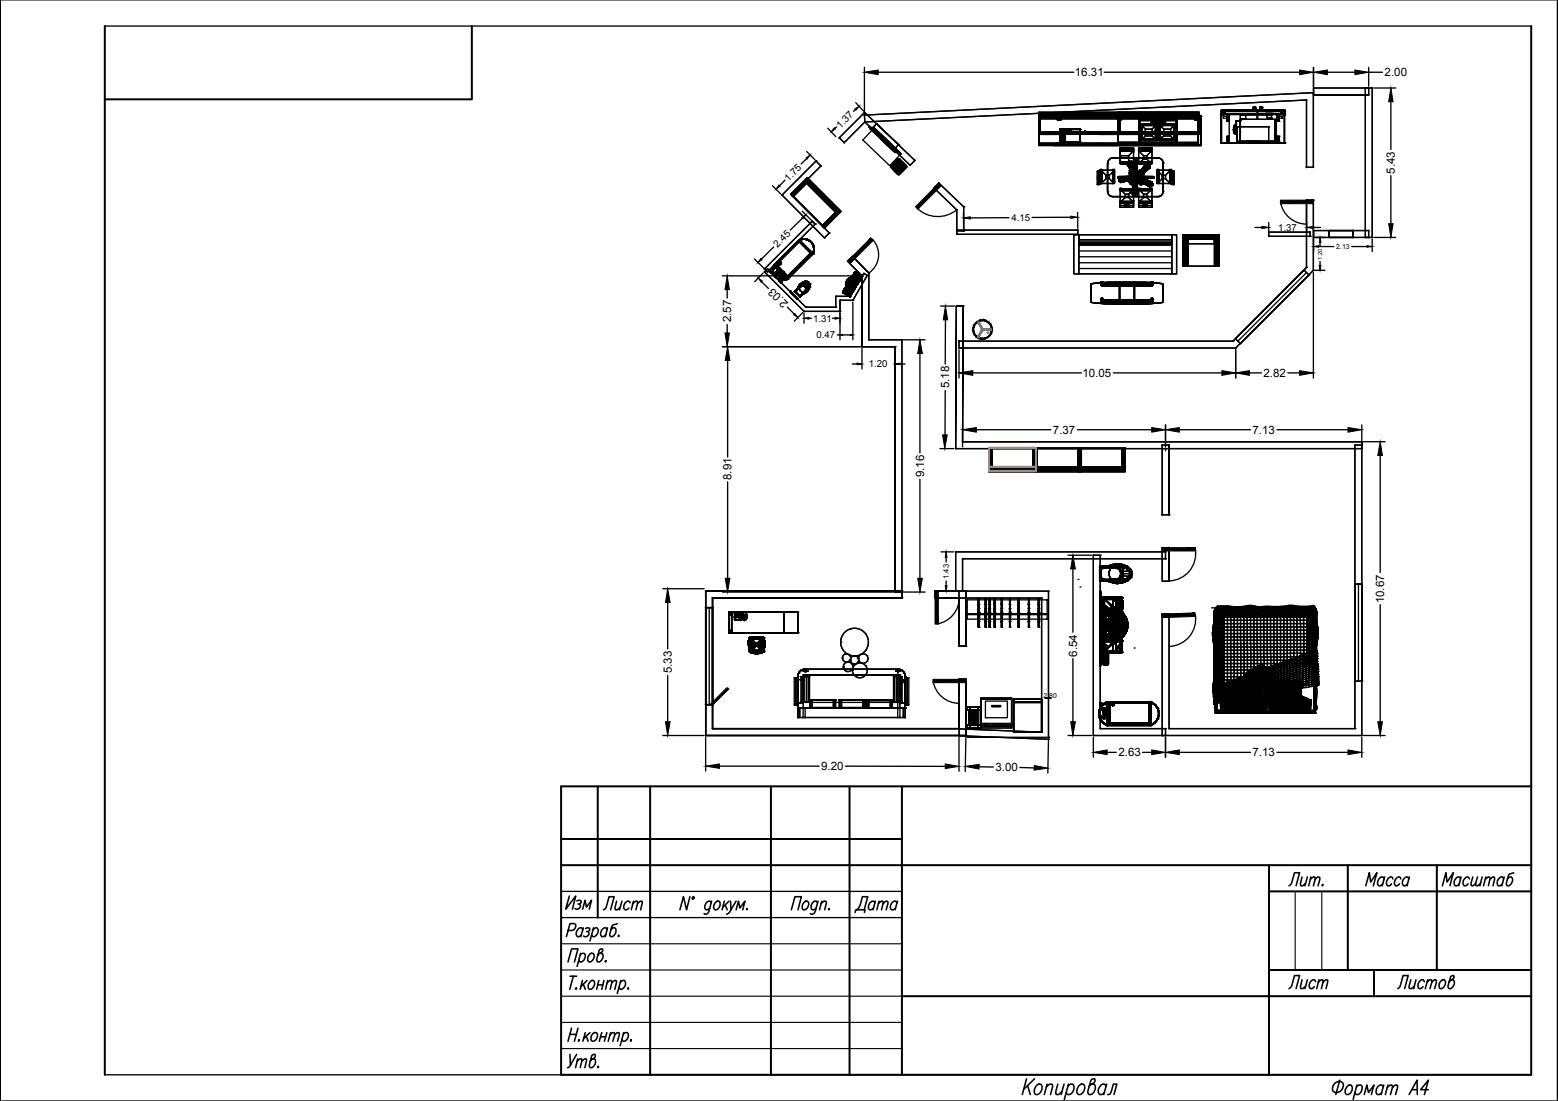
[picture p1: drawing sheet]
<svg xmlns="http://www.w3.org/2000/svg" width="297mm" height="210mm" viewBox="0 0 297 210" stroke-linecap="round" stroke-linejoin="round" font-family="sans-serif">
<defs><g id="words">
<text font-size="6.6" x="161.9" y="175.3">Дата</text>
<g font-size="5.7">
<text x="244.5" y="170">Лит.</text>
<text x="273.8" y="170">Масштаб</text>
<text x="106.5" y="174.6">Изм</text>
<text x="113.9" y="174.6">Лист</text>
<text x="244.5" y="189.8">Лист</text>
<text x="265.3" y="189.8">Листов</text>
</g>
<g font-size="2.2">
<text x="204.9" y="14.6">16.31</text>
<text x="264" y="14.6">2.00</text>
<text x="265.9" y="33.1" transform="rotate(-90 265.9 33.1)">5.43</text>
<text x="150.4" y="57.8" transform="rotate(-135 150.4 57.8)">2.03</text>
<text x="139.4" y="61.5" transform="rotate(-90 139.4 61.5)">2.57</text>
<text x="206.4" y="71.9">10.05</text>
<text x="240.9" y="71.9">2.82</text>
<text x="181" y="74.1" transform="rotate(-90 181 74.1)">5.18</text>
<text x="200.7" y="82.7">7.37</text>
<text x="238.8" y="82.7">7.13</text>
<text x="139.5" y="91.5" transform="rotate(-90 139.5 91.5)">8.91</text>
<text x="176.2" y="91" transform="rotate(-90 176.2 91)">9.16</text>
<text x="263.9" y="115" transform="rotate(-90 263.9 115)">10.67</text>
<text x="205.4" y="125.2" transform="rotate(-90 205.4 125.2)">6.54</text>
<text x="128.1" y="128.4" transform="rotate(-90 128.1 128.4)">5.33</text>
<text x="156.5" y="146.9">9.20</text>
<text x="189.8" y="147">3.00</text>
<text x="213.2" y="144.2">2.63</text>
<text x="238.8" y="144.2">7.13</text>
</g>
<g font-size="1.9">
<text x="160.2" y="24.5" transform="rotate(-45 160.2 24.5)">1.37</text>
<text x="150.3" y="34.6" transform="rotate(-45 150.3 34.6)">1.75</text>
<text x="148.3" y="47.3" transform="rotate(-45 148.3 47.3)">2.45</text>
</g>
<g font-size="1.8">
<text x="192.8" y="42.1">4.15</text>
<text x="243.7" y="44">1.37</text>
<text x="155" y="61.3">1.31</text>
<text x="155.7" y="64.5">0.47</text>
<text x="165.7" y="70">1.20</text>
</g>
<text font-size="1.5" x="180.9" y="110.4" transform="rotate(-90 180.9 110.4)">1.43</text>
<g font-size="1.3">
<text x="254.8" y="47.5">2.13</text>
<text x="198.9" y="133.1">2.80</text>
</g>
<text font-size="1.1" x="252.1" y="49.5" transform="rotate(-90 252.1 49.5)">1.20</text>
</g></defs>
<!-- layer: 0 -->
<g fill="none" stroke="#000" stroke-width=".25">
<path d="M0 0h296.9M20 5h271.9M163.2 19.6l1.4 1.6M164.8 12.8v8.8M167.4 13.8h37.3M210.5 13.8h37.3M250.4 16.8h10.5v1.3h-10.5v-1.3h10.5v1.3h-10.5zM250.4 16.8h.1M250.4 12.8v4.5M253.1 13.8h5.2M260.3 16.8h.1M260.3 16.8h1.3v28.5h-1.3z"/>
<path d="M260.9 16.8h.1M260.9 13.8h2.7M260.9 12.8v3.6M261.9 16.8h4.2M265.2 19.4v9.1M147.3 35.4l1.5 1.6M149.1 37.2l6.5-6.5 .9 .9-5.5 5.6 7.1 7.2-.9 1zM149.1 37.2h.1M149.6 34.3l-1 1.1M150.8 37.1l3.1-3.2v.5l-2.9 2.9-.2-.2 3.1-3.2v.5l-2.9 2.9zM150.8 37.1l3.1-3.2zM150.8 37.1l2.6-2.6 6.3 6.4-2.5 2.5-6.4-6.3 2.6-2.6 6.3 6.4-2.5 2.5z"/>
<path d="M151 37.2h.1M151 37.2l2.9-3 6.1 6.1-2.9 3-6.1-6.1 2.9-3 6.1 6.1-2.9 3zM151 37.2l6.1 6.1M151 37.2l.2 .2M151 37.3l-.2-.2 6.4 6.3M151 37.3l2.9-2.9v.2l-2.8 2.8-.1-.1 2.9-2.9v.2l-2.8 2.8zM151.1 37.4l2.8-2.8 5.8 5.7-2.8 2.8-.1-.1 2.7-2.7-5.6-5.6-2.7 2.7zM153.8 28.9l1.6 1.6M153.8 30.2l-1.1 1.1M153.9 34.6l5.7 5.7zM153.9 34.2l6.1 6.1zM153.9 34.6l-2.8 2.8z"/>
<path d="M153.9 34.2l-2.9 3zM153.9 34.4l6 5.9h-.2l-5.8-5.7v-.2l6 5.9h-.2l-5.8-5.7 5.8 5.7-5.8-5.7 5.8 5.7-5.8-5.7zM153.9 33.9l6.4 6.4h-.4l-6-5.9v-.5l6.4 6.4h-.4l-6-5.9zM153.9 33.9l6.4 6.4zM153.9 33.9h.1M153.9 33.9l6.4 6.4-.6 .6-6.3-6.4 .5-.6 6.4 6.4-.6 .6-6.3-6.4zM153.9 34.7l-2.7 2.7h-.1M153.9 34.7l-2.7 2.7 2.7-2.7-2.7 2.7 2.7-2.7 5.6 5.6-2.7 2.7 2.7-2.7-2.7 2.7 2.7-2.7-5.6-5.6 5.6 5.6-2.7 2.7 .1 .1 2.8-2.8-5.8-5.7-2.8 2.8M153.9 34.7l5.6 5.6-5.6-5.6M153.9 34.3l6 6h-.3l-5.7-5.7v-.3l6 6h-.3l-5.7-5.7zM153.9 34.2l6.1 6.1-2.9 3M153.9 34.2l6.1 6.1-2.9 3 2.8-3-6-6-2.9 2.9z"/>
<path d="M153.9 34.2l-2.9 3 2.9-2.9 6 6-2.8 3M153.9 34.3v.3l-2.8 2.8-.1-.1 2.9-3v.3l-2.8 2.8-.1-.1zM154.3 35.1l4.9 4.9zM155.6 30.7l.9 .9-5.5 5.6 7.1 7.2-.9 1-8.1-8.2zM155.6 30.7h.1M156.2 36.9l.1 .2zM156.2 37l.3-.3zM156.2 36.9l.3-.2zM156.2 37l.3-.2zM156.3 37.1l.3-.3zM156.3 37.1l.2 .1-.1-.1M156.3 37.1h.1"/>
<path d="M156.4 37.1l.3-.2zM156.5 36.7l-.3 .3zM156.5 36.7h.1M156.5 36.7l.2 .2M156.5 36.7l.1 .1M156.5 36.7v.1M156.6 36.8h-.1l.2 .1M156.6 36.8l-.3 .3zM156.6 36.8l-.3 .3 .3-.3-.3 .3 .4-.2-.3 .3 .3-.3-.3 .3zM156.6 36.8l.1 .1M156.7 36.9l-.3 .3zM156.7 37.5l-2.4-2.4 2.4 2.4"/>
<path d="M157 37.8l.4-.2zM157.1 37.8l.3-.2zM157.1 37.9h.1M157.1 37.9l.3-.3zM157.1 37.9l.2 .2zM157.2 38l.3-.3zM157.2 38l.4-.2zM157.3 38.1l.3-.3zM157.3 38l.3-.2zM157.3 37.5l-.3 .3zM157.3 37.5l.1 .1M157.4 37.6l.1 .2"/>
<path d="M157.4 37.6l.1 .1M157.4 37.6l-.3 .3zM157.4 37.6l-.2 .4zM157.5 37.7l-.1-.1 .1 .1M157.5 37.7h.1M157.5 37.8h.1M157.5 37.7v.1M157.6 37.8l-.3 .3zM157.6 37.8h.1M157.8 24.4l1.5 1.6M159.5 24.2l-.3 .3M160 26.3l4.8-4.9 9.6 9.2-.9 .9-8.6-8.2-3.9 3.9z"/>
<path d="M163.1 20.9l-.4 .3M164.8 21.9l85.6-4.2v14.2h-1.3v-12.8l-84.2 4.2zM165.7 24.2h.1M165.7 24.2l5.1 4.9M165.7 24.1l5.2 4.9M165.7 24.1l5.1 5M165.7 24.1h.1M165.8 24.4l4.8 4.5-4.7-4.5M165.8 24.4h.1M165.8 24.4l4.8 4.5M165.9 24.4h.1M165.9 24.5l4.5 4.3"/>
<path d="M165.9 24.3h.1M165.9 24.3v.1M166.1 24.7h.1M166.2 24.6l4.1 4-4.2-3.9zM166.2 24.6h.1M166.2 24.5l.9-.9-.9 .9 4.2 4 .9-.9-.9 .9zM166.7 24.4l5.1 4.9zM166.7 24.4l5.1 4.9-2.2 2.3-5.1-4.9zM166.8 24.6l4.8 4.5zM167 25l4.2 4-4.2-4M167.1 23.6l4.2 4-4.2-4M169.8 31.7l1.5-1.5 .2 .1 1.3 1.3 .1 .2-1.5 1.5-.4-.2z"/>
<path d="M170 31.6l-.2 .1v.2l1.7-1.6-.3 .1 .1 .1-.1 .1 .2 .5-.2 .2 .2 .1-.2 .2 .2 .2-.2 .1 .2 .2-.2 .2 .2 .1-.2 .2 .2 .2-.2 .1 .2 .2-.2 .2h.2l.2-.1-.2-.1-1.4-1.3zM170.1 31.4l-.3 .5 .2 .2 1.7-1.6-.2-.2-.2 .2 .2 .1-.2 .1 .2 .6-.1 .1 .1 .2-.1 .2 .1 .1-.1 .2 .1 .2-.1 .1 .1 .2-.1 .2 .1 .1-.1 .2 .2 .1 .1-.2zM170.3 28.7h.1M170.3 31.3l.1-.2 1.6 1.6-.1 .2-.2-.1 .2-.2-.2-.2 .2-.1-.2-.2 .2-.2-.2-.1 .2-.2-.2-.2 .1-.1-.1-.2 .1-.1-.1-.2 .1-.2 .2 .2-1.7 1.6-.1-.2 .1-.1-.1-.2 .1-.1-.1-.2 .1-.2zM170.3 31.3l-.3 .5 .2 .1-.2 .2 .2 .1 1.6-1.6-.1-.1-.2 .1 .2 .2-.2 .1 .2 .5-.2 .2 .2 .2-.2 .1 .2 .2-.2 .2 .2 .1-.2 .2 .2 .2-.2 .1 .2 .1 .2-.1zM170.4 28.5h.1M170.4 31.1l.2-.1 1.6 1.6-.2 .1-.1-.1 .1-.2-.1-.1 .1-.2-.1-.2 .1-.1-.1-.2 .1-.2-.2-.1 .2-.2-.2-.1 .2-.2 .2 .2-1.7 1.6-.2-.2 .2-.1-.2-.2 .2-.2-.2-.1 .2-.2-.2-.2 .2-.1zM170.4 28.8h.1M170.6 28.9h.1M170.6 31a.44 .44 0 0 1 .6 .3l.7 .6a.44 .44 0 0 1 .3 .7l-.2-.2 .2-.1-.2-.2 .2-.2-.2-.1 .2-.2-.2-.5 .2-.1 .1 .1-1.6 1.7-.2-.2 .2-.2-.2-.1 .2-.2-.2-.2 .2-.1-.2-.2 .2-.2-.2-.1 .2-.2zM170.7 28.8l-4.8-4.5 4.8 4.5M170.7 28.8h.1"/>
<path d="M170.7 30.8l.2-.1h.1l1.5 1.6-.2 .1-.1-.1 .2-.2-.2-.2 .2-.1-.2-.5 .1-.2 .2 .2-1.6 1.6-.2-.1 .2-.2-.2-.2 .2-.1-.2-.2 .2-.2-.2-.1 .2-.2-.2-.2 .2-.1-.2-.2 .2-.2zM170.7 28.8l-.1 .1M170.8 29.1h.1M170.9 29l-5.2-4.9 5.2 4.9M170.9 29h.1M170.9 30.7l.3-.1 .8 .8 .6 .6-.1 .3-.1-.2 .2-.1-.2-.2 .1-.2-.2-.1 .2-.2 .2 .2-1.7 1.6-.1-.2 .1-.1-.1-.2 .1-.2-.1-.1 .1-.2-.1-.2 .1-.1-.1-.2 .1-.2-.1-.1 .1-.2-.1-.2 .1-.2zM170.9 29l-.1 .1M171 30.5l.2-.1 .1 .1 1.4 1.3 .1 .2-.2 .1 .1-.3-.2-.2 .2-.1 .1 .1-1.6 1.7-.2-.2 .2-.2-.2-.1 .2-.2-.2-.2 .2-.1-.2-.2 .2-.2-.2-.1 .2-.2-.2-.2 .2-.1-.2-.2 .2-.2-.2-.2 .2-.1zM171.3 27.6h.1M172.7 31.8l.1-.2v.4zM174.8 39.6a5.7 5.7 0 0 0 7.6 .4M178.1 35.8l.9-.9 4.7 4.5v4.6h-1.3v-4z"/>
<path d="M183.7 39.4h.1M198.1 22v5.7zM198.1 27.3h19.1v.3h7.2v-.3h4.1v-5.2h.5v5.6h-30.9zM198.1 27.7h30.9zM198.1 22.7h30.9v5h-30.9zM198.1 22l30.9 .1v.1h-30.9zM198.1 22.2h30.9v.5h-30.9zM198.1 22.2h30.9zM198.1 22h30.9l-.5 .1v5.5v-5.5v.3h-30.4zM198.1 27.3h19.1h-4.1v.3h15.3v-.3h-4h4.1v.3h-30.4zM198.1 22.4h30.4v5.2h-30.4zM198.1 21.6h15.4v4h-15.4z"/>
<path d="M198.1 21.4v4.2zM198.1 21.4h15.4v4.2v-4.2v3.9h-15.4zM198.1 21.4h15.4v.2h-15.4zM198.1 25.3h15.4v.3h-15.4zM198.2 25.2h15.1v.3v-.1h-15.1v.1v-.3v.3h15.1v-.2h-15.1zM198.2 25.3h15.1v.2h-15.1zM198.2 25.2h15.1v.2h-15.1zM198.2 21.6h15.1v.2h-15.1zM198.2 21.6h15.1v.2h-15.1v3.7v-3.9v3.9h15.1v-3.9v3.7h-15.1zM198.2 27.4h3.7v.2h-3.7zM198.2 27.5h3.7l-3.7 .1 3.7-.1h-3.7l3.7 .1v.1h-3.7zM198.2 27.4v.3h3.7h-3.7z"/>
<path d="M198.3 27.4l3.7 .1zM198.3 27.3v.2zM198.3 27.3h3.7v.2l-3.7-.1zM198.3 27.4h3.7v.1h-3.7zM198.3 27.3l3.7 .1zM198.3 25.3h3.8v.2h-3.8zM198.3 25.5h3.8h-3.8h3.8h-3.8h3.8v.1h-3.8zM198.3 25.3v.3h3.8h-3.8zM198.6 27.4l.2 .1 .2-.1M198.6 27.4h.3M198.6 27.4h-.4v.1h3.7v-.1h-3M198.7 25.3l.2 .1 .2-.1"/>
<path d="M198.9 25.2v.3zM198.9 25.4h13.8v.1h-13.8zM198.9 25.2h13.8v.1h-13.8zM198.9 25.3h13.8v.2h-13.8zM198.9 25.2h13.8v.2h-13.8zM200.9 27.7h.1M200.9 22h.1M200.9 22l28.1 .1zM200.9 27.7h28.1zM201.6 22.4v.5zM201.6 22.5h.4v.4h-.4zM201.6 22.4h.7v.4h-.7z"/>
<path d="M201.6 22.4h.7zM201.6 22.8h.7zM201.6 27.2v.5zM201.6 27.2h.4v.5h-.4zM201.6 27.2h.7v.5v-.5v.4h-.7zM201.6 27.2h.7zM201.6 27.6l.7 .1zM201.9 27.4v.3zM201.9 27.7h.1M201.9 27.6v.1M201.9 27.6h.1M201.9 27.4v.2"/>
<path d="M201.9 27.5v.1M201.9 27.4v.1M202 27.4l-.1 .2M202 27.5l-.1 .2M202 27.4l-.1 .1M202 22.5l.3-.1v.4l-.3 .1zM202 27.2h.3v.5h-.3zM202 27.4l3.7 .1zM202 27.4l3.7 .1v-.2v.2zM202 27.3h3.7v.1h-3.7zM202 27.3v.2v-.1h3.7v.1h-3.7zM202 27.3l3.7 .1z"/>
<path d="M202 27.4h3.7v.2h-3.7zM202 27.5h3.7l-3.7 .1 3.7-.1h-3.7l3.7 .1v.1h-3.7zM202 27.4v.3h3.7h-3.7zM202.1 25.3v.3zM202.1 25.6h.1M202.1 25.5v.1M202.1 25.5h.1M202.1 25.4v.1M202.1 25.3v.2M202.2 27h.1M202.1 24.7l.1 2.3zM202.2 24.7h.1"/>
<path d="M202.1 24.7l.1 2.4zM202.1 24.7h.1M202.1 27.1h.1M202.1 27h.1M202.1 24.6h.1M202.2 24.6h.1M202.1 24.6v2.4zM202.1 24.7v2.3zM202.2 24.7v2.3zM202.2 27.1h.1M202.2 27v-2.3v2.3M202.2 24.7l.1 2.4z"/>
<path d="M202.2 27l.1 .1zM202.2 27l.2 .1zM202.2 27.1l.2 .1zM202.2 24.7h.2zM202.2 24.7l.1 2.4 .1-2.4v2.4zM202.3 22.4v.4zM202.3 22.8h.1M202.3 25.4l3.5 .1zM202.3 25.3v.3h3.5v-.3v.3h-3.5v-.2l3.5 .1h-3.5zM202.3 25.3l3.5 .1zM202.3 25.4h3.5v.2h-3.5zM202.3 25.3h3.5v.2h-3.5z"/>
<path d="M202.3 27.1l.1 .1zM202.3 24.7l.1 2.4zM202.3 27.1h.1zM202.4 24.7h.1M202.4 24.6h.1M202.3 27.1h.1M202.4 27.4l.1 .1 .2-.1M202.4 27.4h.3M202.4 27.4h-.4v.1h3.7v-.1h-3M202.4 27.2h.1M202.4 27.1v.1M202.4 27.1h.1"/>
<path d="M202.4 24.7h.1v2.4h-.1zM202.4 27.1l.1 .1zM202.4 24.7h.1zM202.4 27.1l.1 .1-.1-.1M202.4 24.7h.1h-.1M202.4 24.6l.1 .1zM202.4 24.6h.1h-.1M202.4 27.2h.1h-.1M202.4 24.6h.1zM202.4 27.1h.1zM202.4 27.1h.1h-.1M202.4 24.7h.1v2.4h-.1v-2.4h.1z"/>
<path d="M202.4 27h.2zM202.4 27.2v-.2h.4v.2M202.4 27.2h.2zM202.4 27l.1 .2zM202.4 27v.2zM202.4 27h.4v.2h-.4zM202.5 27.1h.1M202.5 27.3h.1M202.5 27.2h.1M202.5 27.1v.1M202.5 27.1v.1zM202.5 27v.2z"/>
<path d="M202.6 27.2h.1M202.5 27.1l.1 .1zM202.6 27.1h.1M202.5 27.2h.3v-.2h-.4v.2h.4M202.5 24.7l.1 2.4zM202.5 24.7h.1M202.5 24.6h.1M202.5 27.2l-.1-.1 .1 .1M202.5 27.2h.2zM202.5 27l.1 .2zM202.6 27.3h.1M202.6 27.1v.1z"/>
<path d="M202.6 27v.2zM202.6 27.2h.1zM202.6 27h.2zM202.6 24.7h.1v2.4h-.1zM202.6 27.1l.1 .1zM202.6 24.7h.1zM202.6 24.6l.1 .1zM202.6 27.1v.2zM202.6 27h.1M202.6 27.2h.2zM202.7 27.1h.1M202.6 27l.1 .2z"/>
<path d="M202.7 27.3h.1M202.7 27.2h.1M202.7 27v.2zM202.7 27.1v.1zM202.7 24.7l.1 2.4zM202.7 24.7h.1M202.7 24.6h.1M202.7 24.7v2.4zM202.7 27.2h-.1h.1M202.7 24.7h-.1h.1M202.7 24.6h-.1h.1M202.7 27.1h-.1h.1"/>
<path d="M202.7 27l.1 .2zM202.7 27.2l.2-.1zM202.8 27.2h.1M202.8 27v.2zM202.8 24.7h.1v2.4h-.1zM202.8 24.7h.1zM202.8 27.1h.1zM202.8 24.6l.1 .1zM202.9 27.1h.1M202.9 27.1l-.1 .1M202.9 24.7h.2v2.4h-.2zM202.9 27.1h.2h-.2"/>
<path d="M202.9 24.7h.2zM202.9 27.1h.2zM202.9 24.7h.2h-.2M202.9 24.6l.2 .1zM202.9 24.6h.2h-.2M202.9 27.1l.2-.1zM202.9 24.7h.2v2.3l-.2 .1zM202.9 27.1h-.1h.1M202.9 24.7h-.1h.1M202.9 27.1l-.1 .1 .1-.1M202.9 24.6h-.1h.1M203.1 27.1h.1"/>
<path d="M203.1 27.1h-.2M203.1 27.2h.1M203.1 27.1l.1 .1zM203.2 27.2h.1M203.1 27.1h2.8zM203.2 27.1h.1M203.1 24.7h2.8M203.1 27h2.8M203.1 24.7h2.8v2.3l-2.8 .1zM203.1 27.1l2.8-.1zM203.1 24.7h2.8zM203.1 24.6l2.8 .1z"/>
<path d="M203.1 27h2.8zM203.2 27.1v.1zM203.2 25.4h.1zM203.2 24.8h.1v.6h-.1zM203.2 24.8h.1zM203.3 24.8l-.2-.1 .2 .1h.9l-.1 .6M203.3 24.8h.2M203.3 25.4h.1M203.3 25.4h.2zM203.3 24.8h.2v.6h-.2zM203.3 24.8h.2zM203.4 24.8h.1v.6h-.1z"/>
<path d="M203.4 27.1h.1M203.4 27.1h2.1zM203.4 27.1h2.1M203.5 24.8h.2M203.5 25.4h.1M203.5 25.4h.2zM203.5 24.8h.2v.6h-.2zM203.5 24.8h.2zM203.5 27.1h1.9M203.5 27.1h.1M203.7 24.8h.1M203.7 25.4h.1"/>
<path d="M203.7 24.8h.1v.6h-.1h.1h-.1zM203.7 24.8h.1h-.1h.1v.6h-.1zM203.8 25.4h.1M203.8 24.8h.2M203.8 25.4h.2zM203.8 24.8h.2v.6h-.2zM203.8 24.8h.2h-.2h.2v.6h-.2zM204 25.4h.1M204 24.8h.1M204 24.8h.2v.6h-.2h.2h-.2zM204 24.8h.1v.6h-.1zM204 24.8h.2z"/>
<path d="M205.4 27.1h.1M205.5 27.1h.1M205.7 27.6h.1M205.7 27.6l.1-.1-.1 .2M205.7 27.4v.3zM205.7 27.6v.1M205.7 27.5v.1M205.8 27.5l-.1 .2M205.8 27.4l-.1 .1M205.8 27.4l3.7 .1zM205.8 27.4l3.7 .1v-.2v.2zM205.8 27.3h3.7v.1h-3.7z"/>
<path d="M205.8 27.3v.2v-.1h3.7v.1h-3.7zM205.8 27.3l3.7 .1zM205.8 27.4h3.7v.1h-3.7zM205.8 27.4h3.7v.2h-3.7zM205.8 27.5h3.7l-3.7 .1 3.7-.1h-3.7l3.7 .1v.1h-3.7zM205.8 27.4v.3h3.7h-3.7zM205.9 25.4l3.5 .1zM205.9 25.3v.3h3.5v-.3v.3h-3.5v-.2l3.5 .1h-3.5zM205.9 25.3l3.5 .1zM205.9 25.4h3.5v.2h-3.5zM205.9 25.3h3.5v.2h-3.5zM205.9 24.7h.1"/>
<path d="M205.9 27h.1M205.9 27.1h.1M205.9 27v-2.3v2.3M206 24.7h.1M205.9 24.7l.1 2.3zM206 27.1h.1M206 24.6h.1M205.9 24.6l.1 2.5zM205.9 24.6h.1M205.9 24.7v2.3zM205.9 27.1h-2.8h2.8M205.9 24.7h-2.8h2.8"/>
<path d="M205.9 24.6h-2.8h2.8M205.9 27h-2.8h2.8M205.9 24.7v2.3M206 24.7l-.1 2.4zM206 24.6v2.5zM206.1 27.4l.2 .1 .2-.1M206.6 25.2h.1M206.7 25.1h.1M206.8 25.1h.1M206.9 25.1h.1M207.3 25.1h-.4h.4M209.5 27.6h.1"/>
<path d="M209.5 27.6l.1-.1-.1 .2M209.5 27.4v.3zM209.5 27.6v.1M209.5 27.5v.1M209.5 27.5v.2M209.5 27.4v.1M209.5 27.4l3.8 .1zM209.5 27.4l3.8 .1v-.2v.2zM209.5 27.3h3.8v.1h-3.8zM209.5 27.3v.2v-.1h3.8v.1h-3.8zM209.5 27.3l3.8 .1zM209.5 27.4h3.8v.2h-3.8z"/>
<path d="M209.5 27.5h3.8l-3.8 .1 3.8-.1h-3.8l3.8 .1v.1h-3.8zM209.5 27.4v.3h3.8h-3.8zM209.6 25.3h3.7v.2h-3.7zM209.6 25.5h3.7h-3.7h3.7h-3.7h3.7v.1h-3.7zM209.6 25.3v.3h3.7h-3.7zM209.9 27.4l.2 .1 .2-.1M209.9 27.4h.4M209.9 27.4h-.4v.1h3.8v-.1h-3M210 25.3l.2 .1 .2-.1M212.7 25.2v.3zM213.1 22.4v.5zM213.1 22.5h.4v.4h-.4z"/>
<path d="M213.1 22.4h.6v.4h-.6zM213.1 22.4h.6zM213.1 22.8h.6zM213.1 27.2v.5zM213.1 27.2h.4v.5h-.4zM213.1 27.2h.6v.5v-.5v.4h-.6zM213.1 27.2h.6zM213.1 27.6l.6 .1zM213.1 27.1v.5zM213.1 27.1h15.3v.2h-15.3zM213.1 27.4h15.3v.2h-15.3zM213.1 27.3h15.3v.3h-15.3z"/>
<path d="M213.1 27.1h15.3v.3h-15.3zM213.1 22.3v5.3zM213.1 22.3h15.3v5h-4v-4.5h-7.2v4.5h-4.1zM213.1 22.6h15.3v5v-5.3v5.3h-15.3zM213.1 22.3h15.3v.3h-15.3zM213.1 21.6h15.5v4h-15.5zM213.1 21.4v4.2zM213.1 21.4h15.5v3.9h-15.5v-3.9h15.5v.2h-15.5zM213.1 25.3h15.5v.3h-15.5zM213.2 27.6h.1M213.3 27.4l3.7 .1zM213.3 27.3v.2z"/>
<path d="M213.3 27.3h3.7v.2l-3.7-.1zM213.3 27.4h3.7v.1h-3.7zM213.3 27.3l3.7 .1zM213.3 27.4v.2zM213.3 27.4v.3zM213.3 27.6h.1M213.3 27.4h3.7v.2h-3.7zM213.3 27.5l3.7 .1zM213.3 27.5h3.7v.2h-3.7zM213.3 27.6l3.7 .1zM213.3 27.6v.1M213.3 27.7h.1"/>
<path d="M213.3 27.4v.3M213.3 27.5l-.1 .1M213.3 27.5v.2M213.3 27.4v.1M213.3 27.4v.2v-.2M213.3 27.4v.2M213.3 25.5v-.1l.1 .1M213.3 25.5v-.2l.1 .2M213.3 25.4h15.1v.1h-15.1zM213.3 25.2v.3zM213.3 25.2h15.1v.1h-15.1zM213.3 25.3h15.1v.2h-15.1z"/>
<path d="M213.3 25.2h15.1v.2h-15.1zM213.3 25.4v.1zM213.3 25.3v.3zM213.3 25.5h.1M213.3 25.3h3.7v.2h-3.7zM213.3 25.5h3.7zM213.3 25.5h3.7v.1h-3.7zM213.3 25.5l3.7 .1zM213.3 25.5l.1 .1M213.3 21.6h15.1v.2h-15.1zM213.3 21.8h15.1v3.7h-15.1zM213.3 21.6v3.9z"/>
<path d="M213.3 21.6h15.1v3.7h-15.1zM213.3 25.6h.1M213.3 25.5v.1M213.3 25.4v.1M213.4 25.5h.1M213.4 25.5l-.1 .1M213.4 34.2h.1M213.4 34.3h.1M213.4 34.2l2.1-.2zM213.4 34.3l2.1-.3zM213.4 25.6h.1M213.4 34.1h.1"/>
<path d="M213.4 34.4h.1M213.4 34.5h.1M213.4 34.5l2.1-.5zM213.4 34.5l.3 .3-.3-.3M213.5 22.5l.2-.1v.4l-.2 .1zM213.5 27.2h.2v.5h-.2zM213.5 27.1v.3v-.3h3.3v.3v-.2h-3.3v.2h3.3l-3.3-.1zM213.5 27.2h3.3v.2h-3.3zM213.5 27.2v.4zM213.5 27.4h3.3v.2h-3.3zM213.5 27.3l3.3 .1zM213.5 27.1l3.3 .1z"/>
<path d="M213.6 33.8l-.2 .3 .2-.3M213.6 33.8l2.1-.2 .2 .2M213.6 33.8l2.1-.1-.2 .3zM213.6 33.8l1.9 .2-2.1 .1zM213.7 34.8l2.1-.5-2.1 .5M213.7 34.8l1.8-.8 .3 .3zM213.7 22.4v.4zM213.7 22.8h.1M214 25.2v.3v-.1h13.8v.1v-.3v.3h-13.8v-.2h13.8v-.1zM214 25.3h13.8v.2h-13.8zM214 25.2h13.8v.2h-13.8zM214.8 31.3l1.2 1.7-1.2-1.7"/>
<path d="M214.8 31.3l1.4 1.4-.2 .3zM215 30.9l-.2 .4 .2-.4M215 30.9l1.2 1.8zM215.1 30.8l1.1 1.9zM215.1 27.6h.1M215.2 30.8l1 1.9zM215.2 30.7l1 2zM215.2 34.7l.3 .3-.1 .1zM215.2 32.9l.2 .3zM215.3 34.3l-.1 .4zM215.3 34.3h.4zM215.3 34.6l.3 .3-.1 .1z"/>
<path d="M215.3 33.2l.4 .1zM215.3 32.9l.2 .4zM215.3 30.7l.9 2zM215.4 34.3l-.1 .3zM215.4 34.3l.4-.1zM215.4 34.6l.1-.1 .1 .4zM215.4 33.2l.4 .1zM215.4 33l.2 .3zM215.4 32.5l.1 .1-.2 .3zM215.4 32.5l.5-.1-.4 .2zM215.5 34.3v.2l-.1 .1zM215.5 34.3l.3-.1z"/>
<path d="M215.5 33.3l.3 .1zM215.5 35l.1-.1 .3 .2v.1zM215.5 35l.3 .3-.4-.2zM215.5 34.5l.2 .2-.1 .1zM215.5 33l.1 .3zM215.5 32.6l.1 .1-.2 .3zM215.5 32.6l.4-.2v.1l-.3 .2zM215.5 34l.4 .1zM215.5 34h.4zM215.5 34l.4-.1zM215.5 34l.4-.2zM215.5 34l.4 .1-.1 .2z"/>
<path d="M215.5 34h.1M215.6 34l.1 .1-.1-.1M215.6 34.3l-.1 .2zM215.6 34.3l.3-.1zM215.6 33.3l.3 .1zM215.6 34.5l.2 .2zM215.6 33.1l.1 .3zM215.6 32.7l-.1 .3h-.1zM215.6 32.7l.3-.1zM215.6 33.8v.2v-.2M215.6 34.3v.2zM215.6 34.3l.4 .2z"/>
<path d="M215.6 34.8l.1-.1 .3 .2zM215.6 34.8l.3 .3zM215.6 33.3l.4-.2zM215.6 32.8v.3zM215.6 32.8l.4-.1zM215.6 33.8h1.1l-1 .3 1-.3-1.1 .2 .1 .1-.1-.1zM215.6 33.8h1.1l-1.1 .2zM215.7 34.1l1-.3-1 .3M215.7 34.3l.4 .1zM215.7 34.4l.2 .2-.1 .1zM215.7 33.3l.4-.1zM215.7 33.2l.1 .2z"/>
<path d="M215.7 33.6l-2.1 .2 2.1-.2M215.7 33.6l.2 .2M215.7 33.6l-2.1 .2-.2 .3 .2-.3M215.7 33.7l-2.1 .1 2.1-.1M215.7 33.6l.2 .2-.4 .2zM215.7 36.8l.3 .3-.3-.3M215.7 36.8l.5-2.1-.5 2.1M215.7 34.2v.2zM215.7 34.2l.3-.1zM215.7 34.7l.4 .1-.1 .1zM215.7 33.4l.3 .1zM215.7 32.8v.4z"/>
<path d="M215.7 32.8h.4zM215.7 30.8l.8 2-.3-.1zM215.8 34.2l.3 .2zM215.8 34.4l.1-.1v.3zM215.8 33.3l.3-.1zM215.8 33.2l.1 .2zM215.8 34.3l.1-.3-.1 .3M215.8 34.3l.1-.2-.1 .2M215.8 34.2h.1l-.1 .2zM215.8 34.2h.3zM215.8 34.2l.4 .1zM215.8 34.7l.1-.1 .2 .1z"/>
<path d="M215.8 32.3l.4 .2zM215.8 33.4l.4-.2zM215.8 33.4h.3zM215.8 32.9l.1 .1-.1 .2zM215.8 32.9h.3l-.2 .1zM215.9 35.2l.3-.1zM215.9 32.4l.3 .2zM215.9 33.8h.1M215.9 33.8l-.2-.2 .2 .2M215.9 33.8l-.2-.1 .2 .1M215.9 33.7l.1-.2-.1 .2M215.9 34.2l.3 .1z"/>
<path d="M215.9 35.1l.3-.1-.3 .2zM215.9 34.3l.2 .1-.1 .1zM215.9 32.5l.3 .2zM215.9 33.4l.3-.1zM215.9 33.2l.1 .2zM215.9 33v.2h-.1zM215.9 33l.2-.1 .1 .1zM215.9 34h.1M215.9 33.9h.1M215.9 34.1h.1M215.9 34l-.1 .3 .1-.2M215.9 34v.1"/>
<path d="M215.9 34v-.3v.3M215.9 34.2l.1 .1h-.1zM215.9 34.2h.2zM215.9 35h.3zM215.9 32.6l.3 .1zM215.9 33.4h.2zM215.9 34l.8-.2-.6 .4zM216 33.5l.2-.3-.2 .3M216 34.9l.3-.1zM216 34.9l.2-.1v.1zM216 34.5h.2v.1zM216 34.5l.2 .1-.1 .1-.2-.1z"/>
<path d="M216 32.7l.3 .1zM216 33.1v.2l-.1-.1zM216 33.1l.2-.1-.1 .2zM216 33.5l.7 .3-.8-.1zM216 33l.2 .1-.2-.1M216 37.1h.1M216 34.1l.2 .2zM216 34.4l.2 .4zM216 34.4l.2 .5zM216.1 34.2l-.2-.2 .2 .2M216.1 33.2h.1M216.1 33.2l.1 .1"/>
<path d="M216.1 34.4h.1M216.1 33.2h.1zM216.1 33.2l.1 .1zM216.1 34.2l.1 .1zM216.1 34.4l.1 .3zM216.1 32.8l.2 .1zM216.1 37.1h.1M216.1 32.9l.5 .9-.5-.9M216.1 34.4l.1-.1zM216.1 34.7l.2-.1v.2zM216.1 32.9l.2 .1zM216.1 32.4l.1 .4z"/>
<path d="M216.1 33.4l.1-.1zM216.2 33.2l.2-.1-.2 .1M216.2 33.4h.1M216.2 33.4h-.2h.2M216.2 33.3v.1M216.2 33.3h-.2l.2 .1M216.2 34.2v.1M216.2 34.2l-.1 .2M216.2 34.2h.1M216.2 34.2l-.2 .1 .2-.1M216.2 34.2h-.2h.2M216.2 34.3v-.1z"/>
<path d="M216.2 34.3h.1zM216.2 34.3l.1-.1zM216.2 34.3h.1M216.2 34.3l-.1 .1zM216.2 33.2h.1M216.2 33.2v.1zM216.2 33.2v.2zM216.2 33.3l.1 .1zM216.2 33.2l.1 .1zM216.2 34.3l.1 .3zM216.2 34.3l.1 .4zM216.2 34.5l.1 .1h-.1z"/>
<path d="M216.2 34.6h.1l-.2 .1zM216.2 33l.1 .1zM216.2 32.5v.4zM216.2 33.2l.2-.1 .3 .7zM216.2 33.2l.5 .6-.7-.3zM216.2 33.2l.5 .6-.5-.6 .2-.1 .3 .7zM216.2 33.2l.5 .6zM216.2 32.7h.1M216.2 32.7l.1 .4zM216.2 32.7v.4l-.2-.1zM216.2 32.7l.2 .4zM216.2 37.1h.1"/>
<path d="M216.2 32.8l-.1 .1 .1-.1M216.2 33.3h.1M216.2 33.3h-.2l.1-.1 .1 .1M216.2 34.3h-.2l.1 .1M216.2 34.3l-.1 .1 .1-.1M216.2 33.2l.1 .2zM216.2 32.7l.1 .3zM216.2 32.6l.1 .3zM216.2 32.7l-.2 .5zM216.2 32.8l-.1 .1 .2-.1 .4 1-.6-.9 .6 .9zM216.2 32.8h.1l.4 1zM216.2 34.4l-.1-.2 .1 .2"/>
<path d="M216.2 33.2v.1M216.2 33.2l.1 .1M216.2 33.2l.1-.1h-.1l.1 .2M216.2 33.3l-.1 .1h.2M216.2 34.2h-.1h.2M216.2 34.3l.2-.2zM216.2 33.3l.2 .2zM216.2 33.3l.1 .2zM216.2 33.4l.2 .1zM216.2 33.3l.2 .1zM216.2 34.3l.1 .1zM216.2 34.7v.3z"/>
<path d="M216.2 34.7v.4zM216.2 34.8l-.1 .4zM216.2 32.9l-.1 .3zM216.2 32.8l-.2 .4zM216.2 33.1h.1M216.2 34.7l-.5 2.1 .5-2.1M216.2 34.7l.3 .2-.8 1.9zM216.2 34.7l.3-.1v.3zM216.3 27.4l.2 .1 .2-.1M216.3 27.4h.4M216.3 27.4h-3v.1h3.7v-.1h-.3M216.3 33.1v.2"/>
<path d="M216.3 33.4h-.1M216.3 34.2v.1M216.3 34.2l-.1 .1M216.3 33.3l.1 .2zM216.3 34.3v.3zM216.3 34.6l-.1 .2zM216.3 34.6l-.1 .3zM216.3 33v.2zM216.3 32.9v.3zM216.3 32.8v.3zM216.3 33.2l-.1 .1zM216.3 33l-.1 .3z"/>
<path d="M216.3 32.9l-.1 .3zM216.3 33.1h.1M216.3 25.3h.4M216.3 25.3h-3v.2h3.7v-.2h-.3M216.3 32.8h-.1h.1M216.3 33.3h.1M216.3 33.3v.1M216.3 33.3v-.1v.2M216.3 34.3h.1M216.3 34.3v.2v-.2M216.3 34.3h-.1M216.3 34.3l-.1 .2h.1l-.1-.2"/>
<path d="M216.3 34.1l.2-.1zM216.3 34.1l-.1 .2zM216.3 34.1l-.1 .1zM216.3 33.5l.2 .1zM216.3 33.5h.1M216.3 34.4v.2zM216.3 34.5v.3zM216.3 33.1l-.1 .2zM216.3 33.4l.4-.1-.3 .2h.3l-.2 .1M216.3 33.4l.4-.2-.3 .3M216.3 37.1h.1M216.4 25.3l.2 .1 .1-.1"/>
<path d="M216.4 33.1l.2-.1-.2 .1M216.4 34.1l-.2 .2zM216.4 34.1l-.1 .2zM216.4 34.1l-.2 .1zM216.4 33.4l.1 .2zM216.4 33.5l.1 .1zM216.4 33.4l.1 .1zM216.4 33.4h.1M216.4 33.5l.3-.1-.2 .1h.2l-.2 .1M216.4 33.1h.1M216.4 37.1l.3-.2-.3 .2M216.4 34.8l.1 .1-.1-.1"/>
<path d="M216.4 33.9l.3-.1-.2 .2zM216.4 33.8h.1M216.4 33.8v.1zM216.4 33.8h.3l-.3 .1zM216.4 33.8l.1-.1v.1M216.4 33.7v.1zM216.4 33.7l.3 .1h-.3zM216.4 33.7l.1-.1v.1M216.4 33.7l.1-.1 .2 .2-.3-.1 .1-.1zM216.4 33.8l.1-.3-.2 .3 .1-.3-.2 .3 .1-.4-.1 .4 .2-.3v.3l.1-.2v.2M216.5 33.9l.2-.1-.2 .2M216.5 33.9v.1"/>
<path d="M216.5 33.9v.1zM216.5 33.8h.2l-.2 .1M216.5 33.8v.1M216.5 33.7l.2 .1h-.2M216.5 33.7l-.1 .1M216.5 34l.1-.1zM216.5 34h.1M216.5 34l-.1 .1zM216.5 34l-.2 .1zM216.5 33.6l.1 .1zM216.5 33.6h.1M216.5 34l-.2-.2 .1 .3"/>
<path d="M216.5 33.8l.1-.1v.1M216.5 34.6l-.3 .1 .3-.1M216.5 34.6v.3zM216.5 34.6l-.3-.2 .3 .2M216.5 33.6l.1-.1-.1 .1M216.5 33.6l.2 .2zM216.5 34l.1 .1zM216.5 34l.2-.2zM216.5 33.5l.2 .3zM216.5 33.5l.1 .2zM216.5 34l-.1-.2v.3l-.2-.3 .1 .4-.1-.4 .2 .3M216.5 33.6l.2-.1-.1 .2"/>
<path d="M216.5 34.6h.1M216.5 34.9h.1M216.5 34.9l-.5 2.2-.3-.3zM216.5 34.9l-.4 2.2zM216.5 34.9l-.3 2.2zM216.5 34.9l.2 2-.3 .2zM216.5 34.9h.2h-.2M216.5 34l.2-.2-.1 .2M216.5 34l.1 .1M216.5 33.6l.2 .2-.2-.1M216.5 33.6l-.1 .1M216.5 34l-.1-.2 .1 .2"/>
<path d="M216.5 33.6h.2l-.1 .1M216.5 32.8l-.1 .2zM216.5 32.8l-.8-2 .8 2M216.5 34.9l-.5 2.2zM216.5 34.9l-.2 2.2zM216.5 34.9l.3-.1-.1 2.1zM216.6 33.5h.1M216.6 33.5h.1zM216.6 33.5h.1v.3l-.1-.3h.1zM216.6 34.1h.1zM216.6 33.9l.1-.1zM216.6 33.9h.1"/>
<path d="M216.6 33.9l-.1 .1zM216.6 33.7l.1 .1zM216.6 33.7h.1M216.6 33.8h.1l-.1 .1M216.6 33.8v.1l-.1-.1v.2M216.6 34.6h.1M216.6 33.8h-1h1M216.6 33.8h.1M216.6 33h.3h-.3M216.7 33.8h.1M216.6 33.5l.1 .3-.2-.2M216.6 33.5l-.1 .1"/>
<path d="M216.6 33.5l.1 .3v-.3M216.6 34l.1-.2v.3M216.6 34l.1 .1M216.6 34.1h.1M216.6 34h-.1l.1 .1M216.6 33.9l.1 .1h-.2l.2 .1M216.6 33.9l-.1-.1v.2M216.6 33.7l.1 .1h-.1M216.6 33.7l-.1 .1v-.2l-.1 .2M216.6 33h.3l-.2 .8zM216.7 34.6h.1M216.6 34.6l-.1 .3z"/>
<path d="M216.7 34.9v-1v1M216.7 33.8l-.3 1 .3-1M216.7 33.7h.1M216.7 33.7v.1zM216.7 33.8l.1-.1zM216.7 33.8l.1 .1zM216.7 33.8v1.1v-1.1l-.2 1.1h.2h-.2l-.1-.1zM216.7 34.6l.1 .2-.3 .1zM216.7 33.7l-.4-.9 .4 .9M216.7 33.5h.1M216.7 33.5v.3l.1-.3M216.7 33.5v.3z"/>
<path d="M216.7 33.8l.3-.1v.1v-.1v.1zM216.7 33.8h.3v.1v-.1v.1zM216.7 33.8l.2 .2zM216.7 33.8l.2 .2-.1 .1 .1-.1-.1 .1zM216.7 34.1h.1M216.7 33.8v.3zM216.7 33.8v.3h-.1h.1h-.1zM216.7 33.8l-.1 .1zM216.7 33.9h.1M216.7 33.9h.1l-.1 .2 .2-.1M216.7 34.1l.2-.1zM216.7 34.1l.2-.1 .1 .1z"/>
<path d="M216.7 34.2l.3-.1zM216.7 34.3l.4-.1zM216.7 33.9h-.1l.1 .2M216.7 34.1l-.2-.1 .2 .1M216.7 34.1l-.2-.1 .2 .2M216.7 34.1h-.3l.3 .2M216.7 34.2l-.3-.1 .3 .2M216.7 34.3l-.4-.1 .4 .1M216.7 33.5l.2 .1h-.2l.1 .1M216.7 33.5l.1 .2h-.1M216.7 33.3l.3 .2h-.3l.2 .1-.2-.1M216.7 33.2l.3 .3-.3-.1 .2 .2-.2-.1"/>
<path d="M216.7 33.2l.4 .2zM216.7 33.8l.8-.2v.3zM216.7 33.8l.7 .3-.1 .2zM216.7 33.8l.3 .7-.3 .1zM216.7 33.8l-.2 .8-.3-.2zM216.7 33.8l.8-.8 .1 .2zM216.7 33.8l1 .5v-.1l-.1 .2-.9-.6 1 .4zM216.7 33.8l1 .5-.1 .1zM216.7 33.8l-.2 1.1-.1-.1zM216.7 36.9l.1-2.1-.1 2.1M216.7 33.9l.9 .5-.9-.5M216.7 34.6h-.2h.2"/>
<path d="M216.8 27.2v.4zM216.8 33.8l.8-.6-.8 .6M216.8 33.8h.1M216.8 33.5h.1M216.8 33.5l-.1 .3 .2-.2M216.8 33.5l.1 .1M216.8 33.5l.1 .1zM216.8 33.5l.1 .1-.2 .2 .1-.3 .1 .1zM216.8 34.1h.1M216.8 34.1l.1-.1zM216.8 34l-.1-.2v.3M216.8 34l-.1 .1"/>
<path d="M216.8 33.7l-.1 .1zM216.8 33.7h.1M216.8 33.7l.1-.1zM216.8 33.9h.1M216.8 33.9l.1 .1zM216.8 33.9l.1 .2zM216.8 33.9l-.1 .1h.2M216.8 33.7v.1M216.8 33.8v.1M216.8 33.8v.1l.2-.1M216.8 34.8l-.1-.2 .1 .2M216.9 33.6l-.2 .2 .2-.1"/>
<path d="M216.9 33.6v.1M216.9 33.6h.1M216.9 34l-.2-.2 .1 .2M216.9 34h-.1M216.9 33.5l-.1 .2zM216.9 33.5l.1-.1zM216.9 34l-.2 .1 .2-.1M216.9 33.6v.2l-.1-.1M216.9 33l.2 .2-.2-.2M216.9 33.6l-.2 .2zM216.9 33.7l-.2 .1h.3M216.9 33.7l.1 .1"/>
<path d="M216.9 33.9l-.2-.1 .2 .2M216.9 33.9v.1M216.9 33.6l-.1 .1zM216.9 33.6l.1-.1zM216.9 34h.1M216.9 34l.1 .1zM216.9 33.6l.1 .2-.2-.1v.1M216.9 33.5l.1 .3-.1-.2M217 33.7h.1M217 33.7v.1zM217 33.8h-.3l.2 .1M217 33.8l-.1 .1"/>
<path d="M217 33.9h.1M217 33.8v.1zM217 33.9l-.1 .1zM217 33.8l-.1 .2 .1-.2-.1 .2 .1 .1 .2-.3-.1 .4 .1-.4-.2 .3 .1-.3-.2 .2 .1-.2M217 27.4v.3zM217 33.5l-.1 .1zM217 33.4l.1-.1zM217 34.1l.1 .2zM217 34.1l.3 .2zM217 33.8l-.1 .2v-.2l-.1 .1M217 25.3v.3zM217 27.4l3.8 .1z"/>
<path d="M217 27.3v.2zM217 27.3h3.8v.2l-3.8-.1zM217 27.4h3.8v.1h-3.8zM217 27.3l3.8 .1zM217 27.4v.2zM217 27.6h.1M217 27.4h3.8v.2h-3.8zM217 27.5l3.8 .1zM217 27.5h3.8v.2h-3.8zM217 27.6l3.8 .1zM217 27.6v.1M217 27.7h.1"/>
<path d="M217 27.4v.3M217 34.5l-.3 .1 .3-.1M217 33.5h.1M217 33.5l.2-.1zM217 34.1h.1M217 34.1l.2 .2zM217 34.1l.2 .1zM217 34.4l.1 .2zM217 34.5l.1 .3zM217 33.2l.2 .1zM217 33.5l.2 .3-.1-.4 .1 .4-.2-.3v.3l-.1-.2M217 33.5l.1 .3-.2-.3"/>
<path d="M217 27.4v.2M217.1 27.5v.2M217.1 27.4v.2v-.2M217.1 33.3v.1M217.1 33.3h.1M217.1 33.3v-.2v.2M217.1 34.3h.1M217.1 34.3l.1 .2-.1-.2M217.1 34.3v.2v-.2M217.1 34.6l.2 .1zM217.1 34.6l.2 .2zM217.1 34.3v.3z"/>
<path d="M217.1 34.6l.1 .2zM217.1 34.6l.1 .3zM217.1 34.3h.1zM217.1 33l.1 .3zM217.1 33v.2zM217.1 32.9l-.1 .3zM217.1 33h.2l-.1 .1zM217.1 32.9h.2l-.2 .1zM217.1 33.2l.2 .1-.2-.1M217.1 33.4h.1M217.1 33.2v.1M217.1 33.1v.2z"/>
<path d="M217.1 33.2l.1 .1M217.1 34.3l.2 .1M217.1 34.2v.1M217.1 34.2l.1 .1M217.1 33.3l-.1 .2zM217.1 33.4l-.1 .1zM217.1 33.3l.2-.1zM217.1 33.3l.1-.1zM217.1 33.4l.2-.1zM217.1 34.2l.2 .1zM217.1 34.2l.1 .1zM217.1 34.5l.2 .1z"/>
<path d="M217.1 34.8l.3 .1zM217.1 34.7l.1 .3zM217.1 34.7l.2 .4zM217.1 32.9l.2 .3zM217.1 32.8l-.1 .3zM217.1 32.8h.2zM217.1 33.2l.2 .1-.6 .5zM217.2 27.5l7.1-.1 .1 .2zM217.2 22.7v4.9zM217.2 22.7h7.2l-.2 .2h-6.9zM217.2 22.7h7.2v4.9h-7.2zM217.2 27.6h7.2z"/>
<path d="M217.2 27.6h.1M217.2 22.7l7.2 .1zM217.2 33.4h.1M217.2 33.4h.2h-.2M217.2 33.3l-.1-.1v.2M217.2 34.2h-.1M217.2 34.2v.1M217.2 34.2h.1M217.2 34.2h.2h-.2M217.2 33.3h.1M217.2 33.3l-.2 .2zM217.2 34.2l.1 .1z"/>
<path d="M217.2 34.8l.2 .2-.2-.1zM217.2 34.9l.3 .2zM217.2 34.8l.1 .4zM217.2 34.3h.1M217.2 34.3l-.2 .2zM217.2 34.3l-.1 .3zM217.2 34.3l.1-.1zM217.2 34.3l.2-.1zM217.2 33.3l.1 .1zM217.2 33.3l.2 .2zM217.2 33.3l.2 .1zM217.2 32.8l.1 .4z"/>
<path d="M217.2 32.7l.1 .5zM217.2 32.7l-.1 .3zM217.2 32.7h.2zM217.2 32.7l.2-.1zM217.2 32.9v.3v-.3M217.2 32.9v.2v-.2M217.2 32.9h.3l-.3 .2zM217.2 33.1v.2M217.2 33.1l.1 .1h-.2M217.2 34.3h-.1M217.2 34.3v.2l.1-.1M217.2 34.2h.2"/>
<path d="M217.2 33.2h.1M217.2 33.2h.1zM217.2 34.3l.1 .1zM217.2 35l.4 .2zM217.2 34.3l.3-.1zM217.2 34.5h.2l-.1 .1zM217.2 32.6l-.1 .3zM217.2 32.6l.3-.1zM217.2 33.1h.1M217.2 33.1v-.2v.3M217.2 33.1v.1M217.2 33.1l.3-.2z"/>
<path d="M217.2 33.2l.3-.3zM217.3 25.4l3.5 .1zM217.3 25.5l3.5 .1zM217.3 25.3v.3zM217.3 25.3h3.5v.3h-3.5v-.2h3.5zM217.3 25.3h3.5v.2h-3.5zM217.3 22.9h6.9v4.5h-6.9zM217.3 27.1v.3v-.3h3.3v.3v-.2h-3.3v.2h3.3l-3.3-.1zM217.3 27.2h3.3v.2h-3.3zM217.3 27.2v.4zM217.3 27.4h3.3v.2h-3.3zM217.3 27.3l3.3 .1z"/>
<path d="M217.3 27.1l3.3 .1zM217.3 34.3l-.3 .2 .3-.2M217.3 33.3l-.1 .1M217.3 33.3l.1 .1h-.2M217.3 34.2h.1M217.3 34.2l-.1 .1M217.3 34.2v.2l.1-.1h-.2M217.3 33.2h.1M217.3 33.2l-.1 .2zM217.3 34.3h.1M217.3 34.3v.1zM217.3 35.1l.3 .2z"/>
<path d="M217.3 34.3l-.2 .4zM217.3 34.3l.3-.1zM217.3 34.2h.2zM217.3 34.6h.2l-.2 .1zM217.3 33.4h.2zM217.3 33.2l.2 .2zM217.3 33.2l.3 .2zM217.3 32.5l-.2 .4zM217.3 32.4l-.1 .4zM217.3 32.5l.3-.1-.1 .1zM217.3 32.4l.3-.1zM217.3 33l.1 .1-.1 .1z"/>
<path d="M217.3 33.2h-.1zM217.3 33.2l-.1 .1zM217.3 34.4h.1M217.3 34.4l-.2 .3zM217.3 34.4l-.1 .4zM217.3 34.4l.3-.2zM217.3 34.4l.4-.1zM217.3 34.7l.2-.1 .1 .1zM217.3 33.2l.3 .1zM217.3 33.2l.4 .1zM217.3 32.9l.2 .1h-.2zM217.3 33.3h.1"/>
<path d="M217.3 32.9l-.6 .8 .6-.8M217.3 33.3l.2 .3-.2-.3M217.3 33.2v.1M217.3 33.2l.1 .1h-.2M217.3 34.4l-.1 .5zM217.3 34.4l.5-.1zM217.3 34.2h.3zM217.3 34.8l.3-.1zM217.3 33.4h.3zM217.3 33.2l.5 .1zM217.3 32.8l.3 .1-.1 .1zM217.3 32.9l.3 .3-.9 .6 .6-.9-.6 .9 .8-.8z"/>
<path d="M217.3 32.9l-.6 .9zM217.3 33.3h.3zM217.4 23h6.8v4.4h-6.8zM217.4 27.3l6.8 .1zM217.4 23v4.4zM217.4 23h6.8zM217.4 23h.1M217.4 23h6.8v4.3h-6.8zM217.4 27.3h6.8v-4.3v4.4zM217.4 34.1l.2 .1zM217.4 34.2l.1 .1zM217.4 34.3h.1l-.1 .2z"/>
<path d="M217.4 34.9l.2-.2 .1 .1zM217.4 33.3l.1-.1v.2zM217.4 33.5l.2-.1zM217.4 32.7l.2 .2zM217.4 34.1h.1M217.4 34.2h.1M217.4 34.3v.2v-.2M217.4 34.1l.4 .2zM217.4 34.2l.4 .1zM217.4 34.3h.4l-.4 .2zM217.4 34.1l-.1 .2 .1-.2M217.4 34.2l.3 .1z"/>
<path d="M217.4 35l.3-.2 .1 .1-.3 .2zM217.4 33.4l.3-.1zM217.4 32.6l.3 .2zM217.4 32.6l.1-.1 .3 .2-.1 .1zM217.4 33.1l.1 .1-.1 .1zM217.4 33.1l.1-.1 .1 .2zM217.5 34.1h.1M217.4 34.5l1.8 1.2-1.8-1.2M217.5 23.6h3.1v3.1h-3.1zM217.5 23.6h3.1v.2h-3.1zM217.5 23.6v3.2zM217.5 26.7h3.1v.1h-3.1z"/>
<path d="M217.5 23.8h3.1v3h-3.1zM217.5 33.6v.3v-.3M217.5 33.9l-.1 .2 .1-.2M217.5 34.2l.1 .2zM217.5 34.1l.2-.1-.2 .1M217.5 34.1l.3 .2zM217.5 34.1l.2-.1 .1 .3zM217.5 25.8h.2a.66 .66 0 0 0 .7 .7M217.5 25.8a.87 .87 0 0 0 .9 .8M217.5 33l-.2-.1 .2 .1M217.5 34.2l.3 .1zM217.5 34.3v.3z"/>
<path d="M217.5 35.1l.3-.2 .1 .1-.3 .2zM217.5 33.2l.1 .2zM217.5 33.4l.3-.1zM217.5 32.9l-.2 .4zM217.5 32.9l1.7-.9-1.6 1.3zM217.5 32.9l1.7-1.4zM217.5 32.9l1.6-1.5zM217.5 32.9h.1M217.6 33.2l-.1-.2 .1 .2M217.6 34.2l.3 .1zM217.6 34.2l.1 .2zM217.6 35.2l.3-.2 .1 .1z"/>
<path d="M217.6 33.4l.3-.1zM217.6 32.4l.3 .2-.1 .1-.3-.2zM217.6 34.4l.1-.1-.1 .1M217.6 34.4h.1l-.1 .3zM217.6 33.2h.1l-.1 .2zM217.6 32.3l.4 .2-.1 .1zM217.6 32.9l.1 .3h-.1zM217.6 33.3l1.6-1.3-1.6 1.3M217.6 34.2l.4 .1zM217.6 34.2l.2 .3zM217.6 33.3l.4-.1zM217.6 32.8l.1 .4z"/>
<path d="M217.6 32.8l.3 .2-.1 .1zM217.7 34.2l-.9-.4 .9 .4M217.7 34.3h.4zM217.7 33.3l.4-.1zM217.7 34.3v-.1v.1M217.7 34.3l.2 .2zM217.7 34.4l-.1 .3zM217.7 33.2l-.1 .2zM217.7 32.8l.1-.1 .2 .3zM217.7 34l-.2 .1 .2-.1M217.8 34.3l1.8 1.1-.4 .3zM217.8 34.3l1.9 1.1z"/>
<path d="M217.8 34.3l2 .9zM217.8 34.3l1.9 .4 .1 .4zM217.8 34.3h.1M217.8 34.3l1.8 1.2-.4 .2zM217.8 34.3l1.9 .5 .1 .4zM217.8 34.3l.2 .3zM217.8 34.5l-.1 .3-.1-.1zM217.9 24.1l.5 .5v1.3l-.5 .5-.2-.5v-1.3zM217.9 24.1l.3-.2h1.6l.3 .2-.4 .5h-1.3zM217.9 26.4l.5-.5h1.3l.4 .5-.4 .2h-1.3zM217.9 34.3l.2 .3zM217.9 34.5l.1 .1-.2 .3-.1-.1z"/>
<path d="M217.9 33l-.2 .3zM217.9 33l-.1 .3zM217.9 32.6l.1 .4-.2-.3zM217.9 32.6l.1-.1 .2 .4h-.1zM218 34.6l-.1 .4-.1-.1zM218 33v.2l-.1 .1zM218 34.3l.2 .4zM218.1 34.6l.1 .1-.2 .4-.1-.1zM218.1 32.9h.1l-.1 .3zM218.4 23.6h1.3v.2h-1.3zM218.4 23.6v.3a.74 .74 0 0 0-.7 .7v1.2a.54 .54 0 0 0 .7 .7h1.3l-1.3 .1v.1h1.3M218.4 26.5h1.3v.2h-1.3z"/>
<path d="M218.4 24.6h1.3v1.3h-1.3zM218.4 23.6a.87 .87 0 0 0-.9 .9M218.4 23.8a.66 .66 0 0 0-.7 .7h-.2v1.3M218.5 31.3l-1.3 1.6 1.3-1.6M218.5 31.3l-1 1.6h-.3zM218.9 31.3h-.4h.4M218.9 31.3l-1.4 1.6zM218.9 27.6h.1M218.9 31.3h.1M219 31.3h.1M219 31.3l-1.5 1.6zM219.1 31.4h.1"/>
<path d="M219.1 31.5h.1M219.2 31.5h.1M219.2 31.6v.4v-.4M219.2 31.6h.1M219.2 32v-.4v.4M219.2 35.7l.4-.2-.4 .2M219.2 35.7l.4-.3-.4 .3M219.3 23.8l.2-.3zM219.3 23.7l.2-.2zM219.4 23.3h.1M219.4 23.3l.1 .3zM219.4 23.5h.1"/>
<path d="M219.4 23.6h.1M219.4 23.6h.1zM219.5 23.4h.1M219.5 23.4v.1zM219.5 23.5h.1M219.5 23.5v.1M219.5 23.5v.1zM219.5 23.4l.1-.1zM219.5 23.3h.1M219.6 23.3h.1M219.6 23.6h.1M219.5 23.6h.2z"/>
<path d="M219.5 23.5l-.2 .3 .2-.2M219.5 23.5l.1 .1M219.5 23.4v.1M219.6 35.5h.1M219.6 35.4l-.4 .3 .4-.2M219.6 35.4v.1M219.6 35.4h.1M219.6 23.5h.1M219.7 23.6h.1M219.6 23.3l.2 .1zM219.6 23.3h.1zM219.6 23.6h.1z"/>
<path d="M219.6 23.4h.1M219.6 23.5v.1M219.7 23.3h.1M219.7 23.5h.1M219.7 23.6v.2M219.7 26.5v.2M219.7 23.8l-1.3 .1h1.3a.65 .65 0 0 1 .6 .7v1.2a.51 .51 0 0 1-.6 .7M219.7 35.4h.1M219.7 34.8l-2-.8 2 .8M219.7 34.8l.1 .3M219.7 34.8l-2-.8 2 .7 .1 .5M219.7 23.4v.1"/>
<path d="M219.7 23.4h.1M219.7 23.5v.1zM219.7 23.6a.87 .87 0 0 1 .9 .9M219.7 23.8a.66 .66 0 0 1 .6 .7h.3M219.7 35.3h.1M219.8 23.5h.1M219.8 23.6h.1M219.7 23.4l.1 .1zM219.8 24.5l.3-.4 .2 .3v1.6l-.2 .4-.4-.5zM219.8 35.2h.1M219.8 35.2l-.1-.4 .1 .4M219.8 35.1v.1"/>
<path d="M219.8 23.3v.2zM219.8 23.4h.1M220 27.4l.2 .1 .2-.1M220 27.4h.4M220 27.4h-3v.1h3.8v-.1h-.4M220.2 23.3h.1M220.2 23.4h.1M220.2 23.3l.1 .1M220.2 23.3v.1M220.2 23.5h.1M220.2 23.6h.1M220.2 23.4h1.1"/>
<path d="M220.3 23.4h.1M220.3 23.3h.1M220.3 23.5h.1M220.3 23.5h-.1M220.3 23.6h.1M220.3 23.5v.1M220.3 24.9h.1M220.3 24.9v.2zM220.3 24.9h.2v.2v-.2v.2h-.2zM220.3 25.1h.1M220.3 25.1h.1zM220.3 25.1h.1h-.1"/>
<path d="M220.3 25.1h.2zM220.3 25.1h.2h-.2M220.3 24.9h.1zM220.3 24.9h.1h-.1M220.3 24.9h.2zM220.3 24.9h.2h-.2M220.4 23.4h.1M220.4 23.6h.1M220.3 23.7h.1M220.4 23.7h.1M220.3 23.8h.1M220.4 23.8h.1"/>
<path d="M220.3 23.9h.1M220.4 23.9h.1M220.3 23.8v.1zM220.3 24h.1M220.4 24h.1M220.3 24.1h.1M220.4 24.1h.1M220.3 24.2h.1M220.4 24.2h.1M220.3 24.9l.1 .2zM220.3 24.2v.7zM220.3 24.2l.1 .7z"/>
<path d="M220.4 22.4h.7v.4h-.7zM220.4 22.4v.4zM220.4 22.4l.2 .1v.4l-.2-.1zM220.4 22.4h.7zM220.4 22.8h.7zM220.4 27.2h.7v.5v-.5v.4h-.7zM220.4 27.2h.2v.5h-.2zM220.4 27.2h.7zM220.4 27.6l.7 .1zM220.4 23.5h.1M220.4 23.5v.1M220.4 23.4v.1"/>
<path d="M220.4 23.9v.1zM220.4 23.3v.1M220.4 23.3h.1M220.4 23.3l-.1 .1M220.4 23.6h-.1M220.4 24.9v.2zM220.4 24.9h.1M220.4 24.2v.7zM220.4 23.8v.1zM220.5 23.4h.1M220.5 23.3h.1M220.5 23.6h.1"/>
<path d="M220.4 24.9l.1 .2zM220.5 23.5h.1M220.5 23.5l-.1 .1M220.5 23.5l.1 .1M220.5 24.9v.2zM220.5 24.9h.1M220.6 23.4h.1M220.5 23.5v.1M220.6 23.6v3.2zM220.6 24.5v1.3a.87 .87 0 0 1-.9 .8M220.6 27.2v.4zM220.6 23.5h.1"/>
<path d="M220.6 23.3h.1M220.6 23.6h.1M220.6 25.8h-.3a.66 .66 0 0 1-.6 .7M220.6 22.5h.3v.4h-.3zM220.6 27.2h.3v.5h-.3zM220.8 25.3v.3zM220.8 27.4v.3zM220.8 27.4l3.7 .1zM220.8 27.3v.2zM220.8 27.3h3.7v.2l-3.7-.1zM220.8 27.4h3.7v.1h-3.7zM220.8 27.3l3.7 .1z"/>
<path d="M220.8 27.4v.2zM220.8 27.6h.1M220.8 27.4h3.7v.2h-3.7zM220.8 27.5l3.7 .1zM220.8 27.5h3.7v.2h-3.7zM220.8 27.6l3.7 .1zM220.8 27.6l.1 .1M220.8 27.4v.2M220.8 27.5l.1 .2M220.8 27.4l.1 .1M220.8 27.4l.1 .2M220.9 22.5l.2-.1v.4l-.2 .1z"/>
<path d="M220.9 27.2h.2v.5h-.2zM220.9 27.6h.1M220.9 27.6l-.1 .1M220.9 27.7h-.1M220.9 25.4l3.5 .1zM220.9 25.5l3.5 .1zM220.9 25.3v.3zM220.9 25.3h3.5v.3h-3.5v-.2h3.5zM220.9 25.3h3.5v.2h-3.5zM221 23.6h3v3.1h-3zM221 23.6h3v.2h-3zM221 23.6v3.2z"/>
<path d="M221 26.7h3v.1h-3zM221 23.8h3v3h-3zM221 23.5l.1 .1zM221 23.6h.1M221 23.5h.1M221 24.5v1.3M221 27.1v.3v-.3v.2l3.3 .1h-3.3v-.2h3.3v.2v-.3v.2v-.2zM221 27.2h3.3v.2h-3.3zM221 27.2v.4zM221 27.4h3.3v.2h-3.3zM221 27.3l3.3 .1zM221 27.1l3.3 .1z"/>
<path d="M221 23.4h.1M221 23.3v.2zM221.1 23.5h.1M221.1 23.4h.1M221.1 23.5v.1zM221.1 23.3h.1M221.1 23.3h.1zM221.1 23.6h.2zM221.1 23.6h.1zM221.1 22.4v.4zM221.1 27.2h.1M221.1 23.4v.1"/>
<path d="M221.2 23.3h.1M221.1 23.6h.1M221.1 23.5l.1 .1M221.2 23.5h.1M221.2 23.3v.1zM221.2 23.6h.1M221.3 23.3h.1M221.2 23.4h.1M221.2 23.4l.1 .1M221.2 23.5v.1M221.3 23.4h.1M221.3 23.5h.1"/>
<path d="M221.2 23.6l.1-.1zM221.2 23.5l.3 .3zM221.3 23.5h-.1M221.3 23.4l-.1 .1zM221.3 23.5l-.1 .1M221.4 23.3h.1M221.3 23.5l.2 .3-.3-.2M221.4 23.5h.1M221.3 23.4v.2zM221.3 23.6h.1M221.4 23.6h.1M221.4 24.1l.5 .5v1.3l-.5 .5-.2-.4v-1.6z"/>
<path d="M221.4 24.1l.3-.2h1.6l.3 .2-.4 .5h-1.3zM221.7 23.6l.1-.1 .1 .2zM221.7 23.6l.2 .1zM221.7 23.6l.1-.2zM221.7 26l1.5-.1 .4 .5-.4 .2-1.6-.1-.2-.1zM221.7 23.5h.2v.2zM221.7 23.5l.2 .2zM221.7 23.5h.1M221.7 23.5v.1zM221.7 23.6v.1l.3-.1zM221.7 23.5l.1-.1zM221.7 23.6h.2z"/>
<path d="M221.8 23.4h.1M221.8 23.4h.2zM221.8 23.5l.1 .1zM221.8 23.4l.2 .2zM221.8 23.5l.2 .1zM221.8 23.5l.1 .2zM221.9 23.7h.1M221.8 23.4l-.1 .1zM221.8 23.5h.1M221.9 23.4h.1M221.9 23.3h.1M221.8 23.3h.1"/>
<path d="M221.9 23.6h.1M221.8 23.3v.2zM221.9 23.6h1.3v.2h-1.3zM221.9 23.6v.2M221.9 23.6h1.3v.3h-1.3h1.3a.65 .65 0 0 1 .6 .7v1.2M221.9 26.5v.2h1.3M221.9 26.5h1.3v.2h-1.3zM221.9 23.8v.1a.74 .74 0 0 0-.7 .7v1.2a.54 .54 0 0 0 .7 .7l1.3 .1-1.3-.1M221.9 24.6h1.3v1.3h-1.3zM221.9 23.5v.2zM222 23.6h.1M221.9 23.5v.1z"/>
<path d="M221.9 23.7l.1-.1zM221.9 23.6a.87 .87 0 0 0-.9 .9M221.9 23.8a.66 .66 0 0 0-.7 .7h-.2M221.9 26.5a.79 .79 0 0 1-.7-.7h-.2a.91 .91 0 0 0 .9 .8M221.9 23.3l.2 .2-.1 .1v-.1zM221.9 23.3h.2zM222 23.3h.1M222 23.4v.2zM222 23.5l-.1 .1zM222 23.4v.1zM222 23.3h.1zM222 23.4h.1"/>
<path d="M222.1 23.4h.1M222 23.3l.1 .1zM222 23.5l-.1 .2zM222 23.5h.1M222 23.4v.1M222 23.4l.1 .1M222.1 23.5h.1M222.7 27.6h.1M223.2 23.6a.87 .87 0 0 1 .9 .9M223.2 23.8a.66 .66 0 0 1 .7 .7M223.3 24.5l.3-.4 .2 .3v1.6l-.2 .4-.4-.5zM223.8 27.4l.2 .1 .2-.1"/>
<path d="M223.8 25.8h.2a.83 .83 0 0 1-.8 .8M223.8 25.8v-1.3v1.3a.51 .51 0 0 1-.6 .7v.2M223.8 27.4h.4M223.8 27.4h-3v.1h3.7v-.1h-.3M223.9 25.8a.66 .66 0 0 1-.7 .7M224 23.6v3.2zM224 24.5v1.3M224 24.5h-.2M224.2 23v4.4zM224.2 23h.1M224.2 22.9l.2-.2v4.9l-.2-.2zM224.3 27.2v.4z"/>
<path d="M224.4 25.3v.3zM224.4 22.7v4.9zM224.4 27.6h.1M224.5 27.4l3.8 .1zM224.5 27.4l3.8 .1v-.2v.2zM224.5 27.3h3.8v.1h-3.8zM224.5 27.3v.2v-.1h3.8v.1h-3.8zM224.5 27.3l3.8 .1zM224.5 27.4v.3zM224.6 25.4v.1zM224.6 25.3v.3zM224.6 25.5h.1"/>
<path d="M224.6 25.3h3.7v.2h-3.7zM224.6 25.5h3.7zM224.6 25.5h3.7v.1h-3.7zM224.6 25.5l3.7 .1zM224.6 25.5v.1M224.6 27.4v.2zM224.6 27.4v.3zM224.6 27.6h.1M224.6 27.4h3.7v.1h-3.7zM224.6 27.4h3.7v.2h-3.7zM224.6 27.5l3.7 .1zM224.6 27.5h3.7v.2h-3.7z"/>
<path d="M224.6 27.6l3.7 .1zM224.6 27.6v.1M224.6 25.6h.1M224.6 25.4v.1M224.6 27.4v.2M224.6 25.3v.2M224.6 27.5v.2M224.6 27.4v.1M224.6 27.7h.1M224.8 27.2v.2v-.2v.1l3.3 .1h-3.3v-.2h3.3v.2v-.2v.1v-.1zM224.8 27.2h3.3v.2h-3.3zM224.8 27.2v.4z"/>
<path d="M224.8 27.4h3.3v.2h-3.3zM224.8 27.3l3.3 .1zM224.8 27.2h3.3zM226.4 27.4h.1M226.4 27.6h.1M227.6 25.3l.2 .1 .2-.1M227.6 27.4l.2 .1 .2-.1M227.8 22.4l.2 .1v.4l-.2-.1zM227.8 22.4h.7v.4h-.7zM227.8 22.8l.7 .1zM227.8 22.4l.7 .1zM227.8 27.2h.2v.5h-.2z"/>
<path d="M227.8 27.2v.5zM227.8 27.2h.7v.4h-.7zM227.8 27.6l.7 .1zM227.8 27.2h.7zM227.8 27.2h.1M228 22.5h.5v.4h-.5zM228 27.2h.5v.5h-.5zM228.1 27.2v.4zM228.3 25.3v.3zM228.3 27.4v.3zM228.4 25.2v.3zM228.4 21.6v3.9z"/>
<path d="M228.4 27.1v.5zM228.5 22.4v.5zM228.5 27.2v.5zM228.6 21.4v4.2zM229 22v5.7zM229 22.2h.1M244.1 38.5a5.1 5.1 0 0 0 5 4.2M249.1 38.2v4.6M250.4 38.2h-1.3v12.8l-14 14h-52.3v1.4M250.4 38.2h.1M250.4 38.2v13.3M265.2 33.5v9.1"/>
<path d="M137.7 52.6h26.3M138.6 55.2v1.6M143.8 49.4l2.3 2.2M145.2 53.7l1.3 1.3M145.5 52l-1.6 1.7M145.8 51.3l9.1-9.1 .5 .5-9.1 9.1zM145.8 51.8h.1M146.3 51.8h.1M146.3 51.3l7.3 7.3h5.7v-2.1h2.8l2.6-4.4 .7 .4-2.8 4.7h-2.5v2.2h-6.8l-7.5-7.6zM146.3 51.3h.1M146.7 51.7l.4 .4zM146.7 51.7h.1h-.1"/>
<path d="M146.8 51.6l.4 .4zM146.8 51.7l.3 .3zM146.8 51.7l.4 .3zM146.8 51.6h.1M146.9 51.6l.3 .3zM146.9 51.7l.2 .2zM146.9 51.7h.1M146.9 51.7l.2 .1zM147 51.7l.1 .1zM147 51.7l.2 .1zM147 51.7l.1 .1M147 51.8l-.1 .1"/>
<path d="M147.1 51.7h.1M147.1 51.8h.1M147 51.7h.1M147 51.7l1.7 .8M147 51.8l1.7 .8M147.1 52.1l.1-.1-.1 .1M147.1 51.9h.1M147.1 51.7l.1-.1-.1 .1M147.1 51.8l1.5 .8M147.1 51.7l1.6 .8-1.7-.8M147.1 51.7l1.6 .8M147.1 51.8l1.5 .7"/>
<path d="M147.1 51.7l-.1 .1M147.1 51.7v.1M147.1 51.6h.1M147.1 51.8l-.1-.1 .1 .1M147.2 51.7h.1M147.2 51.6h.1M147.2 51.5h.1M147.2 51.6h.1zM147.2 51.5l.1 .1zM147.2 51.9v.1M147.2 51.4l.1 .2zM147.2 51.6l-.1 .1"/>
<path d="M147.2 51.5v.1M147.2 51.4l.2 .1zM147.2 51.4l.2 .2zM147.2 51.5l-.1 .2 .1-.1M147.2 51.4l1.1-1.1-1 1.1M147.2 51.4v.1M147.2 51.4h.1M147.3 51.4l.1 .1zM147.3 52.3l.5 .5zM147.3 51.5h.1M147.3 51.9h.1M147.3 51.6h-.1"/>
<path d="M147.3 52.2l.5 .5zM147.3 51.6v.1M147.3 52.2h.3M147.3 52.2v.1M147.4 52.2l.4 .5zM147.4 51.5l-.1 .2M147.4 52.2h.1M147.4 52.2l.4 .4zM147.4 51.2l.2 .2zM147.5 52.2h.1M147.5 52.2l.3 .3zM147.5 47.1l-2.3 2.3"/>
<path d="M147.5 50.7h.1M147.5 50.6h.1M147.5 50.6l4.9-4.8-4.9 4.8M147.5 50.7l2.6 2.5M147.5 50.6l2.7 2.6M147.5 50.6a1.97 1.97 0 0 0 .4 2.3 1.97 1.97 0 0 0 2.3 .3M147.6 52.2l.2 .3zM147.6 50.7a1.88 1.88 0 0 0 .4 2.1 1.88 1.88 0 0 0 2.1 .4M147.6 51.1l.2 .1zM147.6 52.2l.3 .2zM147.6 52.2l.2 .2zM147.7 52.1l.2 .3z"/>
<path d="M147.7 52.3h.1M147.7 52.3l-.3 .1M147.7 52.1l.3 .2zM147.7 52l.3 .3zM147.7 52l-.1 .2M147.8 50.9l.1 .1zM147.8 52l.2 .3zM147.8 50.6l2.4 2.3-2.4-2.3M147.8 50.6h.1M147.8 50.3l2.4 2.3-2.4-2.3M147.8 50.3h.1M147.8 50.3l4.6-4.5 2.3 2.3-4.5 4.5z"/>
<path d="M147.8 52l.3-.3zM147.8 52h.1M147.8 52l.3 .2zM147.8 52l.2 .2zM147.8 52.4h.1M147.8 52l1.5 1.4M147.8 52.1l-.1 .2M147.8 52.5v.2M147.8 52.7v.1M147.8 52.2h.1M147.9 51.9l1.5 1.5M147.9 51.9l-.1 .1"/>
<path d="M147.9 52h.1M147.9 52l.2 .1zM147.9 52l.2 .1M147.9 50.7l.2 .2zM148 52h.1M148 52.2l-.3 .5M148 51.7l1.5 1.5M148 52l-.1 .2M148 52.3l-.1 .1M148 52.3h.1M148 52.1h.1M148.1 52.2h.1"/>
<path d="M148.1 52.2l-.3-.2 .3 .2M148.1 52.1h.1M148.1 52.1l-.2-.1 .2 .2M148.1 51.7l1.4 1.5M148.1 52.1l-.1 .1M148.1 50.5l.2 .2zM148.1 52.2l-.1 .1M148.3 50.4l.1 .1zM148.3 51.9l-.3 .3zM148.3 50.3l.2 .2zM148.4 50.3l.1 .1M148.4 50.3l.1 .2"/>
<path d="M148.4 50.3l.1 .1-.1-.1M148.4 50.3h.1M148.4 50.2h.1M148.4 52.5l.4 .3zM148.4 52.5l.3 .3zM148.4 52.6l.3 .2zM148.4 52.5l.3 .3M148.4 50.3v.1M148.4 50l.1 .2M148.4 50h.4v.4h-.4zM148.4 50.4h.1M148.4 50h.1"/>
<path d="M148.4 52.6l.2 .2zM148.4 52.4h.1M148.4 50.4l-1.1 1.1M148.4 52.5l.1 .1M148.5 50h.3v.4l-.3-.1zM148.5 53.5l.5 .5zM148.5 53.4l.5 .5zM148.5 50.4h.1M148.5 50.3h.1M148.5 52.5h.1M148.5 50.3l-1.2 1.2M148.5 50.4l-1.1 1.1"/>
<path d="M148.5 52.5l.3 .3M148.5 50.3h-.1M148.5 52.1l-.2 .3zM148.5 52.4l.3 .3zM148.5 53.4h.3M148.5 53.4v.1M148.5 50.4l-1.2 1.2M148.5 49.9h.1M148.5 50.2l-.1 .1M148.5 52.5v.1M148.5 53.3h.1M148.5 52.6h.1"/>
<path d="M148.5 52.5l.2 .2M148.6 52.6l.1 .1M148.6 52.5l.1 .2M148.6 50.3v.2M148.6 52.4v.2h.2M148.6 53.4l.4 .4zM148.6 52.7h.1M148.6 52.6h.1M148.6 52.5h.1M148.6 52.3l-.2 .2zM148.6 52.3a.28 .28 0 0 0 0 .4 .28 .28 0 0 0 .4-.1l-.2 .2a.34 .34 0 0 1-.2-.5zM148.6 52.3l.4 .3z"/>
<path d="M148.6 52.3l.3 .4zM148.6 52.3l.3 .4M148.6 52.3l.4 .3M148.6 50.2l.2 .2M148.6 52.4h.2v.2M148.6 52.4h.1M148.6 52.4l.2 .2M148.7 52.4l.1 .1-.1 .2M148.7 52.8h.1M148.7 52.6l-.1 .1M148.7 52.8l.2-.3zM148.7 52.4l-.2 .2z"/>
<path d="M148.7 53.4l.3 .3zM148.7 50h.1M148.7 52.4l-.2 .1M148.7 52.3l-.3 .2zM148.7 52.2l.4 .4zM148.7 52.5h.1M148.7 52.4l.1 .1zM148.7 49.9l-.1 .3 .3-.1M148.7 52.4l-.2 .2M148.7 52.7h.1M148.7 52.4h.1M148.7 52.1l.4 .4z"/>
<path d="M148.7 52.6h.1M148.8 52.4v.1M148.8 53.4l.2 .3zM148.8 52.4l-.3 .2M148.8 52.5h.1M148.8 52.8h.1M148.8 52.1l.4 .4zM148.8 53.4l.3 .2zM148.8 53.4l.2 .2zM148.8 53.4h.1M148.8 50.3h.1M148.8 52.5l-.2 .2"/>
<path d="M148.8 52.6h.1M148.8 52.7h.1M148.8 52.7l.2-.1-.3 .2zM148.8 52l.4 .4zM148.8 53.3l.3 .3zM148.8 50.1h.1M148.8 52.5l-.2 .3zM148.8 52.5l-.2 .2zM148.8 52l-.2 .3 .2-.3M148.8 52l.5 .4zM148.8 53.4l-.2 .2M148.9 52l.4 .3z"/>
<path d="M148.9 52l.4 .4zM148.9 53.3l.2 .2zM148.9 52.6l-.2 .2zM148.9 53.2l.3 .3zM148.9 51.9l.4 .4zM148.9 53.2l-.1 .2M148.9 52.1h.1M149 53.2l.2 .2zM149 53.2l.2 .3zM149 52.1h-.1M149 53.1h.1M149 53.1l.3 .3z"/>
<path d="M149 52h.2l-.1 .2zM149 51.9l.4 .3zM149 53.3l-.2 .1M149 53.7v.2M149 53.9v.1M149 52.2l-.4 .4M149.1 52v.1M149.1 52v.1v-.1M149.1 52.2l.1-.2 .1 .1zM149.1 51.9l.3 .3zM149.1 52.2h.1M149.1 52.1v.1"/>
<path d="M149.1 53.1l-.1 .1M149.1 52.8l-.2 .2zM149.1 53.1h.1M149.1 53.1l.2 .2zM149.1 52h.2M149.1 51.9l.2 .2M149.1 52l.2 .2-.2-.2M149.1 53.1l.2 .2M149.1 53.1v.1M149.1 53.2h.1M149.1 51.9h.1M149.1 51.9l.2 .1z"/>
<path d="M149.1 52l.2 .1M149.1 51.9l.2-.1 .1 .1-.1 .2zM149.1 51.9l.3 .2M149.1 51.9l.3 .2zM149.1 53.4l-.3 .5M149.2 51.9h.1M149.2 51.9h.1l-.4 .2 .3-.2M149.2 53.2h.1M149.2 52.4l-.3 .2 .3-.2M149.2 51.9l.2-.1-.2 .1M149.2 51.9v.1M149.2 52h.1"/>
<path d="M149.2 51.9l.2 .1M149.2 53.2l-.1 .2M149.2 53.5l-.1 .1M149.2 53.4v.1M149.2 51.8h.1M149.2 53.3h.1M149.2 52.4h.1M149.2 51.9l.2-.1v.1M149.2 51.9h.2M149.2 52l.1 .1M149.2 51.9l.2 .1zM149.2 51.9l.1 .1"/>
<path d="M149.2 51.9h-.3M149.3 51.8h.1M149.3 53.4h.1M149.3 53.4l-.3-.3 .3 .3M149.3 53.3h.1M149.3 53.3l-.2-.2 .2 .3M149.3 52h.1M149.3 52l-.1 .1M149.3 52l-.2 .2M149.3 53.3l-.1 .1M149.3 52.1l-.2 .1M149.3 53.4h-.1"/>
<path d="M149.3 53l-.2 .2zM149.3 51.8l.1 .1zM149.3 52l-.1 .3 .1-.3v.1M149.3 52l.1 .1M149.4 52v-.1v.2M149.4 52.1h.1M149.4 52h.1M149.4 51.8l-.3 .1M149.4 51.8h.1M149.4 51.8l-.3 .2M149.4 51.8l-.4 .2h.1M149.4 52v.1"/>
<path d="M149.4 52l-.1 .4M149.4 53.3l.1-.1-.2 .2zM149.4 51.9h.1M149.4 51.9v.1M149.4 51.9l-.2 .3zM150.1 53.2h.1M150.1 53.2l-2.6-2.5 2.6 2.5M150.1 58.6l1.3 1.3M150.2 53.2h.1M150.2 53.2l-2.7-2.6 2.7 2.6M150.2 52.9h.1M150.2 52.9l4.5-4.5-4.5 4.5"/>
<path d="M150.2 52.6h.1M150.2 52.6l4.5-4.5-4.5 4.5M150.5 55.6l.1-.1 1.5 1.5h-.1h.1l-1.5-1.5-.1 .1 1.5 1.4zM150.5 55.6h.1M150.6 55.5h.1M150.7 55.8l.4 .3zM150.8 55.6l.4 .4zM150.8 55.6l-.1 .2M151 55.8l-.2 .1M151 56.1l.2-.2-.2 .2M151.3 56.3l.6 .7zM151.4 56.2l.7 .6z"/>
<path d="M151.4 56.2l-.1 .1M151.4 55.6l.2-.1-.2 .1M151.6 55.5l1.4-1.4h.2h-.2l-1.6 1.5zM151.6 55.5l.5-.4-.4 .5-.1-.1 .5-.4zM151.6 55.5l1 1-.1 .2-1.1-1.1zM151.6 55.5l1.5-1.5 1 1-1.5 1.5zM151.6 56.4l-.1 .1M151.8 55.7h.1M151.9 56.9l.1-.1-.1 .1M152.1 55.1h.1M152.1 55.1l-.4 .5 .5-.5h-.1l-.3 .6-.1-.1zM152.1 55.1l-.4 .5"/>
<path d="M152.2 54.8l.2 .1-.2 .2M152.2 54.8l-.1 .3h.1M152.2 54.9l-.1 .2M152.2 54.8h.1M152.2 54.9h.1M152.2 55.1l-.5 .5M152.3 54.9h.1M152.3 54.9l-.2 .2h.1h-.1M152.3 54.8l.1 .4zM152.3 45.7a1.97 1.97 0 0 1 2.4 .4 1.97 1.97 0 0 1 .3 2.3M152.4 54.6l-.2 .2M152.4 54.6h.1"/>
<path d="M152.4 45.8h.1M152.4 45.8l2.6 2.6-2.6-2.6M152.4 46.1h.1M152.4 46.1l-4.6 4.5 4.6-4.5M152.4 46.1l2.3 2.3-4.5 4.5-2.4-2.3zM152.4 45.8l2.6 2.6-4.8 4.8-2.7-2.6zM152.4 45.8l-4.6 4.5 4.6-4.5M152.4 45.8l2.6 2.6M152.4 55.2l.2 .3zM152.4 54.6l.3 .1-.3 .2M152.4 54.6l-.2 .2 .2 .1M152.4 54.6l-.1 .2z"/>
<path d="M152.4 56.3h.1M152.4 45.8l2.6 2.5-2.6-2.5M152.4 45.8l2.6 2.5M152.4 54.9l-.2 .2M152.5 45.8a1.88 1.88 0 0 1 2.1 .4 1.88 1.88 0 0 1 .4 2.1M152.5 54.7h.1M152.5 54.7l-.2 .2h.1h-.1M152.5 56.7l.1-.2zM152.5 56.4l.5-.3-.4 .4zM152.5 56.4l.5-.5v.2zM152.5 56.7l1.5-1.6zM152.6 54.3l.1 .1-.3 .2"/>
<path d="M152.6 54.3l-.2 .3M152.6 54.3l-.2 .3zM152.6 54.3l.4-.3zM152.6 55.5l.4 .2zM152.6 55.5l.4 .2M152.6 56.5h.1M152.7 54.4l.1 .2-.1 .1M152.7 54.4l-.3 .2 .3 .1M152.7 54.4l.1 .2 .2-.1M152.7 54.4l.3-.3v.4M152.7 54.4h.1M152.7 54.4l-.2 .3h.2h-.2"/>
<path d="M152.7 54.7l-.3 .2M152.9 54.4h.1M152.9 54.4l.1 .1-.1-.1h.1M152.9 54.4h-.2l.1 .2-.1-.2M153 55.7l.3 .1zM153 55.7l.3 .1M153 55.7h.1M153 40.3l2.2 2.2M153 41.6l-2.3 2.3M153 54.5h.1M153 54.5l-.3 .2M153 54l-.4 .3"/>
<path d="M153 54h.1M153 54l.4-.2zM153 56.1h.1M153 55.9l.2-.2v.2M153 56h.1M153 55.9v.1l.2-.1M153 56.1l-.4 .4M153 55.9l-.5 .5zM153 56l-.6 .3 .1 .1M153 56l-.5 .4M153 54.4h.1M153 54.4l.3 .1"/>
<path d="M153 54.1h.1M153 54.1l-.3 .3-.1-.1M153 54.1v-.1l-.4 .3M153 54.1v.4h.1M153 54.1l.4-.2-.3 .6M153 56.1l.2-.2zM153 56.1l-.4 .4zM153.1 59.6l-1.7 1.6M153.1 54.5h.2M153.2 56h.1M153.2 55.9h.3l-.3 .1 .3-.1-.3 .1zM153.2 55.9h.1"/>
<path d="M153.2 55.7l.2-.3 .1 .3M153.2 55.7v.2l.3-.2M153.2 56l-.2 .1M153.2 55.9l-.2 .1M153.2 55.8v-.1l-.2 .2M153.2 55.8l-.2 .2v-.1M153.2 55.8h.1M153.3 59.4h.1M153.3 54.5l.2 .2v-.1M153.3 54.5h.1M153.3 54.5l.2 .1M153.3 55.8l.2-.1z"/>
<path d="M153.3 55.8h.1M153.3 59.7v1.9M153.4 53.9h.1M153.4 53.9l-.4 .2v-.1M153.4 53.8h.1M153.4 53.9v-.1l-.4 .2M153.4 53.8l-.4 .2M153.4 53.9l-.3 .6h.2M153.4 53.9h.4l-.5 .6M153.4 53.8v.1h.4M153.4 53.8h.5l-.1 .1M153.4 53.8h.5z"/>
<path d="M153.4 55.4l.1-.1 .2 .1M153.4 55.4l.1 .3 .2-.3M153.4 55.6v-.2l-.2 .3M153.4 55.6l-.2 .2v-.1M153.4 55.6h.1M153.5 55.8l.3-.3 .1 .1zM153.5 55.8h.1M153.5 55.8l-.3 .1M153.5 55.7l.3-.2zM153.5 55.9h.1M153.5 55.7h.1M153.5 55.7l-.2 .1"/>
<path d="M153.5 55.9l-.3 .1M153.5 54.6v.2M153.5 54.6l.2 .2h-.2M153.6 58.6h.1M153.6 55v.1h.4M153.6 55l.6-.3-.2 .4M153.6 55.1l-.1 .2 .2 .1M153.6 55.1h.4l-.3 .3M153.6 55.1l.2 .1-.1 .2-.2-.1zM153.6 58.6h5.7M153.7 55.4l-.2-.1-.1 .1M153.7 55.4l-.3 .2v-.2"/>
<path d="M153.7 55.4h.1M153.7 54.8h-.2l.1 .2M153.7 54.8l.1 .2h-.2M153.7 54.8h.1M153.8 55h-.2v.1M153.8 55.2h.1M153.8 55v.2l-.2-.1M153.8 55h.1M153.8 55.5h.1M153.8 55.5l-.3 .2M153.8 55.5l-.3 .3 .3-.3-.1-.1-.2 .3M153.8 53.9h.1"/>
<path d="M153.8 53.9l-.5 .6 .2 .2M153.8 53.9l.3 .1-.6 .7M153.9 53.8h.1M153.9 53.8l-.1 .1 .3 .1M153.9 53.8l.2 .1v.1M153.9 53.8l.2 .1zM153.9 55.6h.1M153.9 55.6l-.4 .3M154 45.7h.1M154 55.1l-.3 .3 .1 .1M154 55.1l-.2 .4M154 55.1h.1"/>
<path d="M154 55.1l.1-.1-.1 .1M154 54.9l.1 .1zM154.1 54h.1M154.1 54l.1 .3 .1-.1M154.1 54v-.1l.2 .3M154.1 55.1h.1M154.1 55.1l-.3 .4zM154.1 55.1l-.3 .4M154.1 55.1l.1 .1-.3 .4 .3-.4-.3 .4-.1-.1zM154.1 53.9h.1M154.1 53.9l.2 .3zM154.1 53.9l.2 .3"/>
<path d="M154.1 53.9h.2l.1 .3-.1-.3 .1 .3h-.1zM154.2 54.7l-.6 .3-.1-.2M154.2 54.7v-.4l-.7 .5M154.2 54.7l-.1 .4M154.2 54.7h.1l-.2 .4M154.2 54.7h.1M154.2 54.3l-.7 .5v-.1M154.2 54.3l-.1-.3-.6 .7M154.2 54.3v.4h.1M154.2 54.3l.1-.1v.5M154.2 54.3h.1M154.2 55.2h.1"/>
<path d="M154.2 55.2l-.3 .4M154.3 54.7h.1M154.3 54.7l-.2 .4zM154.3 54.7l-.2 .4M154.3 54.7h.1l-.2 .5 .2-.5-.2 .5-.1-.1zM154.3 54.2h.1M154.3 54.2v.5zM154.3 54.2v.5M154.3 54.2h.1v.5v-.5v.5h-.1zM154.4 54.2l-.5-.5v.1l.2 .1h.2l-.4-.2 .4 .2-.4-.2h-.5v.1h.5v-.1h-.5h.5h-.5l-.4 .2v.1l.4-.2v-.1l-.9 .5 .1 .1 .4-.3v-.1l-.5 .3 .5-.3-.5 .3-.3 .4h.2l.2-.3-.1-.1-.4 .7h.1l.2-.3h-.2l-.3 .5h.2l.1-.2-.6 .6M154.4 54.2h.1M154.4 54.2v.5"/>
<path d="M154.4 54.7h.1M154.4 54.7l-.2 .5M154.7 48.4h.1M154.7 48.4l-2.3-2.3 2.3 2.3M154.7 48.1l-2.3-2.3 2.3 2.3M154.7 48.1h.1M155 48.3h.1M155 48.4h.1M155 48.4l-4.8 4.8 4.8-4.8M155 46.8h.1M155.1 46.8h.1M155.4 42.7h.1"/>
<path d="M156.8 43l2.8-2.7zM156.8 43v.1M156.8 43.1l.2 .1M156.9 43.1l2.8-2.8-2.8 2.8 2.8-2.8h.2l-2.9 2.9-.1-.1 2.8-2.8h.2l-2.9 2.9-.1-.1 2.8-2.8zM157 43.2l2.9-2.9h.4l-3.1 3.1-.2-.2 2.9-2.9h.4l-3.1 3.1zM157 43.2l.2 .2M157 43.2l.1 .1M157.2 45.4h.1M158.1 44.4h.1M159.3 56.5h.1M159.3 58.6h.1M159.3 56.5h2.8"/>
<path d="M159.3 56.5v2.1M159.6 40.3h.3l-2.9 2.9-.2-.1 2.8-2.8h.3l-2.9 2.9-.2-.1zM159.7 40.9l.6-.6-3.1 3.1zM160 40.3l-2.9 3zM160.1 57.2h.1M160.1 59.4h.1M160.1 57.6v7.2M160.7 55.7l1.4 .8-1.4-.8M160.7 55.7l1.4 .8zM160.7 55.8l1.3 .7-1.3-.7M160.7 55.8l1.3 .7zM160.7 55.7l1.3 .8z"/>
<path d="M160.7 55.7h.1M160.7 55.6h.1M160.7 55.8h.1M160.8 55.8h.1M160.7 55.7l.5-.7-.5 .7M160.7 55.7l.6 .4zM160.7 55.7l.7 .4zM160.8 55.7h.1M160.8 55.7l.6-.9-.5 1M160.8 55.7l.4-.7-.4 .7M160.8 55.7l.3 .2zM160.8 55.7l1.3 .8z"/>
<path d="M160.8 55.7l1.3 .8-1.3-.8M160.8 55.8l1.3 .7-1.3-.7M160.8 55.8l1.3 .7zM160.8 55.8l1.2 .7-1.2-.7M160.9 55.8h.1M160.8 55.5h.1M160.8 55.7l.4 .2zM160.9 55.8l1.2 .7zM160.9 55.4h.1M160.9 55.3h.1M160.9 55.4l.1 .1zM160.9 55.4l-.1 .1"/>
<path d="M160.9 55.7l1.2 .8zM160.9 55.7h.1M161 55.8h.1M161 55.3h.1M160.9 55.5h.1M161 55.5h.1M161 55.1h.1M161 55.2h.1M161.1 55h.1M161.1 55l.1 .1zM161.1 55l-.2 .4M161.1 55.9l1 .6z"/>
<path d="M161.1 55.9l1 .6-1-.6M161.1 54.9h.1M161.1 54.9l-.3 .6zM161.2 55l-.4 .7zM161.2 55l-.5 .7zM161.2 55l-.5 .7 .5-.7M161.2 55l-.5 .6zM161.2 55l.6 .3-.4 .8zM161.2 55.9l.9 .6zM161.2 55h.5l.1 .3zM161.2 55h.5zM161.2 55l.5-.1z"/>
<path d="M161.2 54.9h.1M161.2 55h.1M161.2 54.9l-.1 .1M161.2 55l-.4 .7 .4-.7M161.2 54.9h.4zM161.2 55l.1-.1-.1 .1M161.2 55l.1-.1zM161.2 54.8h.1M161.2 54.9l.1-.1-.1 .1M161.2 55v.9l.4-.7 .5 1.3-.9-.6 .4-.7zM161.2 55v.9l-.4-.2zM161.2 55l.4 .1z"/>
<path d="M161.3 54.8h.1M161.3 54.7h.1M161.2 54.1h.1M161.2 54.3h.1M161.3 54.4h.1M161.3 54.2h.1M161.2 54.2h.1M161.2 54.4h.1M161.3 54.9h.1M161.3 54.9l-.5 .8zM161.3 54.4l.1-.1zM161.3 54.2h.1z"/>
<path d="M161.3 54.2l.1-.1zM161.3 54.1l.1-.1zM161.3 54.1h.1zM161.3 54.3l.1-.1zM161.3 54.3h.1zM161.3 54.4h.1zM161.3 54.9l-.1 .1zM161.3 54.9l-.1 .1 .1-.1M161.3 54.9l.3 .2zM161.3 54.7l-.1 .1zM161.3 54.6h.1M161.3 54.3h.1"/>
<path d="M161.3 54.5h.1M161.3 54.1h.1M161.3 53.9h.1M161.3 54.2v.2zM161.3 54v.2zM161.3 54.8l-.1 .1zM161.3 54.7l-.1 .2zM161.3 54.7l-.1 .2 .1-.2M161.3 54h.1M161.3 54.9l.2 .1zM161.4 54.8h.1M161.3 54.8l-.5 .9z"/>
<path d="M161.3 54.8l.1 .1zM161.3 56.1l.8 .4zM161.3 56.1l-.6-.4 .6 .4M161.3 56.1l.7 .3zM161.3 54.7h.2zM161.3 54.5h.2zM161.3 54.8h.3zM161.3 54.8l.2-.1zM161.3 54.7l.2-.1zM161.3 54.6l.2-.1zM161.3 54l.2-.1zM161.3 53.9h.2z"/>
<path d="M161.3 54.6h.2zM161.3 54.8h.3l-.4 .1zM161.4 53.9h.1M161.3 53.8h.1M161.3 53.9v.1zM161.3 53.7v.2zM161.3 54.8l-.1 .1 .1-.1M161.3 53.7h.1M161.4 53.8h.1M161.3 54.8l.4 .2zM161.3 54.8l.1-.1zM161.4 56.1l.6 .3z"/>
<path d="M161.4 53.8h.1zM161.4 54.6h.1M161.4 54.7h.1M161.4 54.5h.1M161.4 54.4h.1M161.4 54.3h.1M161.4 54.2h.1M161.4 54l.1-.1zM161.4 54v.2zM161.4 54h.1M161.4 54l-.1 .1zM161.4 53.8l-.1 .2z"/>
<path d="M161.4 53.7h.1M161.4 54.8l.1-.2-.1 .2M161.4 54.8l.3 .2zM161.4 54.9l1.2 .7zM161.4 54.8l-.5 1zM161.4 53.7h.1zM161.4 53.7l.1 .1zM161.5 54.2h.1M161.4 54.1v.1zM161.5 53.7h.1M161.4 53.7v.1l.1-.1zM161.4 53.6v.1z"/>
<path d="M161.4 53.6h.1M161.4 53.6l-.1 .1zM161.5 54.6h.1M161.4 54.7v.1zM161.5 54.3h.1M161.4 54.1h.1M161.4 54.2l.1 .2zM161.4 54.7l.2 .1h-.2zM161.4 54.7l.4 .1-.1-.1 .1 .1-.1-.1-.2-.1 .2 .2h-.1zM161.4 54.9h.1M161.4 54.9l-.5 .8zM161.5 54.8l1 .8z"/>
<path d="M161.5 54.8l1.1 .8zM161.5 53.6v.1zM161.5 53.6h.1zM161.5 54.5h.1M161.5 54.4h.1M161.5 54.1h.1M161.5 54.2v.1zM161.5 54.3v.1zM161.5 54h.1zM161.5 54l-.1 .2zM161.5 53.9l-.1 .1zM161.5 53.6h.1"/>
<path d="M161.5 53.5h.1M161.5 55l.1 .1zM161.5 55l-.2-.1 .2 .1M161.5 54.6l-.1 .2 .1-.2M161.5 54.6l-.1 .2zM161.5 54h.1M161.5 53.9h.1M161.5 54.1v.1zM161.5 53.9v.2zM161.5 54.1l-.1 .1zM161.5 54.4v.1zM161.5 54.6l.2 .2z"/>
<path d="M161.5 54.6l-.2 .1 .2-.1M161.6 53.8h.1M161.5 53.9l-.1 .2zM161.5 53.6l-.1 .1zM161.5 54.7h.1M161.5 53.8h.1M161.5 54.6l.1 .2zM161.5 54.6v.2zM161.5 54.5l.2 .2zM161.5 54.1v.2zM161.5 54.3v.2zM161.5 53.5l.1 .1z"/>
<path d="M161.5 54.9l-.5 .9zM161.6 54.3h.1M161.6 54.1h.1M161.5 53.8v.1zM161.6 54.4h.1M161.6 54.8h.1M161.6 54.7h.1M161.5 54.5l.4 .3-.1-.2 .1 .2-.1-.2 .1 .2-.1-.2h.2l-.4-.1 .1 .2zM161.5 54.5l.3 .1zM161.5 54.2l.2-.1zM161.5 54.3l.1 .1zM161.5 54.5l.1 .1z"/>
<path d="M161.5 54.5l.1 .3zM161.6 53.4h.1M161.5 53.4h.1M161.5 53.5v.1zM161.5 53.5v.1v-.1M161.6 49.8h.1M161.6 55.2h.1l.8 .6zM161.7 53.7h.1M161.6 53.9h.1M161.6 53.9v.2zM161.6 53.8l.1 .1zM161.6 53.8l-.1 .2z"/>
<path d="M161.6 53.6h.1M161.6 53.6l-.1 .2zM161.6 53.6v.1zM161.6 54.2v.1zM161.6 54.5h.1M161.6 53.7h.1M161.6 54.8h.1zM161.6 54.4l.2 .1zM161.6 54.8l.1 .2zM161.6 53.9l-.1 .2zM161.6 54.4l-.1 .1zM161.6 54.5l.2 .1z"/>
<path d="M161.6 53.8l-.1 .3zM161.6 53.4l.1 .1zM161.6 53.5h.1M161.6 53.4l-.1 .2zM161.6 53.3h.1M161.6 53.4l-.1 .1zM161.6 55.1h.1M161.7 53.8h.1M161.6 54.2h.1M161.6 54v.2zM161.6 53.9l.1 .1zM161.6 53.8l.1-.1-.1 .1"/>
<path d="M161.7 55.1h.1M161.6 54.3l-.1 .2zM161.6 54.4l-.1 .1 .1-.1M161.6 54.4l.1-.2-.1 .2M161.7 54.9h.1M161.6 54.3l.5 .2h-.3h.3l-.4-.2 .2 .1-.1 .1zM161.6 54.2l-.1 .1 .1-.1 .1 .1zM161.6 54.3v.1zM161.6 54.4l.1 .1zM161.6 54.6l.2 .1zM161.7 54.8h.1M161.6 53.4h.2z"/>
<path d="M161.6 53.4v.1zM161.6 53.5l-.1 .1zM161.7 53.3h.1M161.6 53.3l.1-.1-.1 .1M161.7 53.5h.1M161.7 54h.1M161.7 53.7l-.1 .1zM161.7 53.8l.1 .1v-.2zM161.7 55h.1M161.7 55.2h.1M161.7 54.2h.1M161.7 54.2l-.1 .1z"/>
<path d="M161.7 54.2l-.1 .2 .1-.2M161.7 54.2l-.1 .2zM161.7 54.2l-.2 .3zM161.7 54.9l.1 .1zM161.7 54.3l.2 .1zM161.7 53.9l-.1 .1zM161.7 54.2l.1-.1v.1v-.1zM161.7 54.2v.1zM161.7 54.4h.1M161.7 54.5h.1M161.7 54.5l.1 .1zM161.7 54.6l.1 .1-.1-.1h.1z"/>
<path d="M161.7 54.7l.1 .1zM161.7 54.7l.1 .2zM161.7 53.3l.1 .1zM161.7 53.6h.1M161.7 53.3h.1zM161.7 53.7l.1-.1zM161.7 53.5l-.1 .2zM161.8 53.3h.1M161.7 55l.1 .3zM161.7 55.2l.9 .5-.1 .1zM161.8 53.9h.1M161.7 53.7v.1z"/>
<path d="M161.8 53.7h.1M161.7 54.1h.1M161.7 54l-.1 .2zM161.7 53.9h.1M161.7 55.1l.9 .5zM161.7 55.1l.8 .5zM161.7 55.1l.5 .3zM161.7 55.1l.4 .3zM161.7 55.1l.9 .6zM161.8 55.1h.1M161.8 55h.1M161.7 54.1l.1-.1-.1 .1"/>
<path d="M161.8 54.1h.1M161.7 54.3h.1M161.8 54.2h.1M161.7 54.2l.2 .1zM161.7 54.7l.2 .1zM161.7 54l.1-.1zM161.7 54.2v.1v-.1l.1 .1zM161.7 54.5h.2zM161.7 53.8l-.1 .2 .2-.1-.1 .1zM161.7 53.4h-.1h.1M161.7 53.6l.1 .1zM161.7 53.4v.1z"/>
<path d="M161.7 53.4l.1 .1v-.2zM161.7 53.4v.2zM161.7 53.6v.1h.1zM161.7 53.6l-.1 .1zM161.7 53.2h.1M161.7 53.2l-.1 .1zM161.8 53.2h.1M161.7 53.2l-.1 .2zM161.7 53.2l-.1 .1 .1-.1M161.7 53.4h.1zM161.7 53.5l.1-.1zM161.7 53.9l.1 .1"/>
<path d="M161.7 53.9l.1 .1zM161.8 54h.1M161.8 55v.3zM161.8 53.8h.1M161.8 54.9h.1M161.8 54.9l-.1 .1zM161.8 54v-.1zM161.8 54l-.1 .1 .1-.1v.1zM161.8 54.3l-.1 .1zM161.8 54.4v.1zM161.8 54.5h.1zM161.8 54.6h.1"/>
<path d="M161.8 53.6h.1M161.8 53.2l.1-.1zM161.8 53.4h.1M161.8 55.3l.6 .4-.4 .7zM161.8 55.3l.2 1.1-.6-.3zM161.8 55.3l.3-.1 .3 .5zM161.8 55.3l.3-.1zM161.8 55.3l.2-.1zM161.8 55.1v.2zM161.8 53.7v.2zM161.8 53.9v.1zM161.8 53.9l.1-.1z"/>
<path d="M161.8 55.1l.1-.2-.1 .2M161.8 55l.1-.2-.1 .2M161.8 54l-.1 .2zM161.8 55.1l.4 .2zM161.8 55.1l.4 .2-.4-.2M161.8 54.5l.5 .2zM161.8 54.1l.1 .2-.1-.1 .4 .2-.3-.1h.3zM161.8 54.1l.2 .1zM161.8 54.3h.1M161.8 54.4h.1M161.8 54.5h.1M161.8 54.5l.2 .1z"/>
<path d="M161.8 54.8h.1M161.8 54.7v.1zM161.8 54.9v.1zM161.8 53.2v.2zM161.8 53.4l-.1-.1 .1 .1M161.8 53.4v.3zM161.8 53.7h.1zM161.8 53.2h.1zM161.8 53.1h.1M161.9 53.1h.1M161.8 53.4l.1-.1zM161.8 53.5v.1z"/>
<path d="M161.9 53.9h.1M161.9 53.8h.1M161.8 55.1l.8 .2-.1 .2zM161.8 54v.1zM161.8 55l.1 .1zM161.9 55.1h.1M161.9 55.2h.1M161.8 54l.2 .2zM161.8 54l.3 .1zM161.8 54.6v.2v-.2l.2 .1zM161.9 54.8h.1M161.8 54.8v.1z"/>
<path d="M161.9 55h.1M161.8 53.2l.1 .1zM161.9 53.7h.1M161.8 53.3v.1zM161.8 53.4v.2zM161.8 53.6v.1zM161.8 53.7l.1-.1zM161.8 53.5l.1-.1-.1 .3 .2-.2zM161.9 55.2l-.1 .1zM161.9 54.8l-.1 .2zM161.9 53.9l.4 .3zM161.9 54l-.1 .1z"/>
<path d="M161.9 54.1l-.1 .1zM161.9 54.2l-.1 .1zM161.9 54.2l-.1 .2 .1-.2 .1 .1zM161.9 54.3l-.1 .2 .1-.2 .1 .1zM161.9 54.4l.1 .1zM161.9 54.4v.1h.1zM162 54.6h.1M161.9 54.7v.1v-.1l.1 .1zM161.9 54.9h.1M161.9 53.9l.2 .1zM161.9 55h-.1zM161.9 53.2h.1"/>
<path d="M161.9 53.3h.1M161.9 53.3v.1zM161.9 53.3v.2zM161.9 53.5h.1M161.9 53.5v.1zM161.9 53.6l.1 .1zM161.9 53.4h.1M161.9 53.3l-.1 .2zM161.9 53.6h.1M161.9 53.9h.1zM161.9 54.8l-.1 .3zM161.9 54.9l-.1 .2z"/>
<path d="M161.9 54.9l-.1 .2 .1-.2M162 54.8h.1M162 55.2h.1M162 55.1h.1M161.9 54.3l.4 .2zM161.9 53.8l.1 .1zM161.9 54.1l.2 .1zM161.9 54.2h.1M161.9 54.2h.2zM162 54.3h.1M161.9 54.5h.2zM162 54.7h.1"/>
<path d="M162 54.9h.1M161.9 54.8v.2zM162 55h.1M162 53.9h.1M161.9 53.1v.2zM161.9 53.1l.1 .1zM162 53.8h.1M162 53.2h.1M161.9 53.5l.1 .1zM162 53.7h.1M161.9 53.1l.2-.1zM161.9 53.3l.2-.1z"/>
<path d="M161.9 53.8l-.6 1zM162 53.6h.1M162 56.4l.1 .1zM162.1 56.5h.1M162 56.5l.1-.1zM162 54.8l.2 .2zM162 54.8h.1zM162 54.8l.1 .1zM162 54.8l.1 .1-.1-.1M162 54.9l.3 .1zM162 54.9l.6 .4zM162 54.8l.3 .2z"/>
<path d="M162 54.8l.3 .2-.3-.2M162 54.8l.6 .5zM162 54.9l.6 .4-.8-.2zM162 54.7l.1 .2zM161.9 54.1h.1M162.1 54h.1M162 54.4h.1M162 54.4h.1zM162.1 55h.1M162 53.1l.1 .1zM162 53.1v.1zM162 53.8l.1 .1z"/>
<path d="M162 53.1h.1M162 53.2v.2zM162 53.4v.1zM162.1 53.6h.1M162 53.3h.1M162 53.8l.2 .1h-.2zM162 53.8v.1zM162 53.3l-.1 .1zM162 53.5l.1-.1zM162 53.5l-.1 .2v-.1l.1 .1zM162 53.5h.1M162 53.5l-.4 .5 .4-.5"/>
<path d="M162 56.5h.1M162 56.5l-1.3-.7 1.3 .7M162 56.5l-1.2-.7 1.2 .7M162.1 53.9h.1M162.1 55.2h.1M162.1 55.1h.1M162 54.6l.3 .2zM162 54.6l.1 .3-.1-.2 .2 .1h-.1l-.1-.1 .2 .1zM162 54.2h.3zM162 54.1l-.1 .1h.2zM162 54.2l.1 .1zM162.1 54.4h.1"/>
<path d="M162.1 54.5h.1M162.1 54.6h.1M162 54.5v.2zM162.1 54.7h.1M162.1 54.8h.1M162 54.8v.2zM162.1 53.8h.1M162.1 53.2h.1M162 53.2v.1zM162.1 53.3h.1M162 53.3v.2zM162 53h.1"/>
<path d="M162.1 53.1h.1M162 53l-.1 .1zM162.1 53h.1M162.1 53.7h.1M162 53.7l.1-.1-.1 .1M162 53.7l.2 .1zM162 53.9h.2zM162 53.4v.1l.1-.1zM162 53.6v.1zM162 53.3l.2-.1zM162 53.9l-.6 .9zM162 53.5l-.3 .5z"/>
<path d="M162.1 56.5l-1.4-.8 1.4 .8M162.1 56.5l-1.3-.8 1.3 .8M162.1 56.5l-1.3-.7 1.3 .7M162.1 54.9l.1 .1zM162.1 54.9l.1 .1-.1-.1M162.1 54.1l.2 .1zM162.1 54.5h.1zM162.1 54.9h.1M162.1 53.1v.1zM162.1 53.4h.1M162.1 53.4v.2zM162.1 53.5h.1"/>
<path d="M162.1 53.2h.1zM162.1 53.4l-.1 .1zM162.1 53.6l-.1 .2zM162.1 56.5l2.2-3.8-2.2 3.8M162.1 53.7l-.2-.1 .1 .1M162.1 56.4h.1M162.1 56.4l-.1 .1 .1-.1M162.1 56.2l-.1 .2zM162.1 56.2l-.1 .3zM162.1 55.2l.3 .5zM162.1 54.8l.1 .2zM162.1 54.9l-.1-.1 .1 .1"/>
<path d="M162.1 54.8l.1 .1zM162.1 54.9h.1h-.1M162.1 54.5h.2h-.2l.2 .2-.2-.2 .3 .2-.1-.2 .1 .1zM162.1 54l.2 .2zM162.1 54.2h.1M162.1 54.1h.2zM162.1 54.2h.1zM162.1 54.3h.1M162.1 54.3l.1-.1zM162.1 54.4h.2zM162.1 54.5v.1zM162.1 54.7l-.1 .1z"/>
<path d="M162.1 54.8v.1zM162.1 54l-.1 .1h.2zM162.1 53.2v.1zM162.1 53.2v.2zM162.2 53h.1M162.1 53.5l-.1 .1zM162.1 53.6l-.1 .1zM162.1 53.6l.2 .1zM162.1 53.6l.1 .2-.1-.1 .4 .2zM162.1 53.5h.1zM162.1 53.7v.1zM162.1 56.4v.1z"/>
<path d="M162.1 56.4l-.1 .1zM162.1 56.2v.2zM162.2 56.3h.1M162.1 54l.1 .1zM162.2 54h.1M162.1 55.4l.5 .2zM162.1 55.4l-.4-.3 .4 .3M162.1 55.4l.5 .2-.5-.2M162.2 54.9h.1M162.2 55h.1M162.1 55h.1zM162.1 54.8h.2z"/>
<path d="M162.1 54.8l.2 .1zM162.2 54.2h.1M162.2 54.5h.1M162.2 54.8h.1M162.1 53l.1 .1zM162.1 53v.1zM162.2 53.9h.1M162.2 53.1h.1M162.1 53.3v.1zM162.2 53.4h.1M162.1 53.4h.2zM162.2 53.5h.1"/>
<path d="M162.1 53.4l-.1 .2zM162.2 53.6h.1M162.2 53.8h.1M162.1 53.7l.1 .2zM162.2 56.3l-.1 .2zM162.2 55.2l.2 .5zM162.2 54l.1 .1zM162.2 55.4l.4 .2-.4-.2M162.2 55.3l.4 .3zM162.2 55.3l.3 .3zM162.2 55.3l-.4-.2 .4 .2M162.2 55.3l.4 .3-.4-.3"/>
<path d="M162.2 55.3l.3 .3-.3-.3M162.2 54.9l-.1 .1zM162.2 55l.1-.1zM162.2 54.8l-.1 .2zM162.2 55.2h.1M162.2 55.1h.1M162.2 54l.1 .1-.1-.1M162.2 54.3l-.1 .1zM162.2 54.4l.1-.1zM162.2 54.5l-.1 .2zM162.2 54.6h.1M162.2 54.1h.1"/>
<path d="M162.2 54.1l.1 .1zM162.2 53v.1zM162.2 53.1l.1 .1zM162.2 53.2h.1M162.2 53.3h.1M162.2 52.9h.1M162.2 53.4l-.1 .1zM162.2 53.4l.1-.1zM162.3 53.1h.1M162.2 53.9h.2zM162.2 53.9l.1 .1zM162.2 53.9l.1 .1-.1-.1h-.1z"/>
<path d="M162.2 54h.1zM162.2 53.4l.1 .2zM162.2 53.2l-.1 .1zM162.2 53.3l.1-.1zM162.2 55.1l.7-.6-.5 1.2zM162.2 55.1l.7-.6zM162.2 55.1l.2 .6zM162.3 54.1h.1M162.3 55h.1M162.2 55l.4 .3-.4-.3M162.2 55l.4 .3zM162.2 54.8v.2z"/>
<path d="M162.3 54.8h.1M162.3 54.3h.1M162.2 54.3h.1zM162.2 54.3h.1l.1 .1h-.2l.1 .1-.1-.1 .3 .1zM162.2 55l.4-.7-.4 .7M162.2 55l.5-.7-.5 .7M162.2 55.1l.5-.8-.5 .8M162.3 54.2h.1M162.3 54.5h.1M162.3 54.6h.1M162.2 54.7h.1M162.2 54.7v.1z"/>
<path d="M162.2 53l.1 .1zM162.3 53h.1M162.3 53.2h.1M162.3 53.3h.1M162.3 52.9h.1M162.2 53.4l.2 .1zM162.2 53.8l.2 .1zM162.2 53.4l.1 .3-.2-.2 .4 .3-.2-.1 .2 .1-.2-.2 .1-.1 .2 .2zM162.2 53.4l.5 .1zM162.2 53.4h.1l-.1 .1 .1-.1zM162.3 53.7h.1M162.2 53.6l-.1 .1z"/>
<path d="M162.3 53.8h.1M162.2 53.1v.2l.2-.2zM162.3 56l-.1 .3zM162.3 54.9h.1M162.3 54.7h.1zM162.3 54h.1M162.3 55l.3-.7-.3 .7M162.3 54.4h.1M162.3 54.7h.1M162.3 53v.1zM162.3 53.2l-.1 .1zM162.3 53.3v-.1v.1"/>
<path d="M162.3 53.4l.1 .1zM162.3 53.7l-.1 .1zM162.3 53.9h.1M162.3 53.8v.2zM162.3 55l.3 .3zM162.3 55.1l.3 .2zM162.3 55.1l-.3-.2 .3 .2M162.3 55l-.3-.2 .3 .2M162.3 54.7l-.1 .1zM162.3 54.6h.1zM162.3 54.8v.2zM162.3 54.9l.3-.6-.3 .6"/>
<path d="M162.3 54.4v.1zM162.3 53.2l-.1 .2zM162.3 53.2v.1v-.1M162.4 53.1h.1M162.3 53.1h.2zM162.3 53.1h.1zM162.3 53.7l.4 .2-.1 .1-.1-.2 .2 .1zM162.3 53.2l.2 .2zM162.3 53.2h.1zM162.3 53.3l.2-.1zM162.3 53.3h.1zM162.3 53.5l-.1 .1z"/>
<path d="M162.3 53.6h.1M162.3 53.7v.1zM162.3 54.1v.1M162.3 55l.2 .1zM162.3 55l.4 .2zM162.3 55h.2zM162.3 55l.4 .1zM162.3 55l.2 .1-.2-.1M162.3 55l.3 .2zM162.4 54.8h.1M162.3 54.8v.1zM162.4 54.7h.1"/>
<path d="M162.3 54.7v.1zM162.3 54.7l.1-.1zM162.4 54.2h.1M162.4 54.3h.1M162.3 55l.3-.5-.3 .5M162.3 54.5l.1 .1zM162.3 54.3l.1 .1zM162.4 54.5h.1M162.4 54.6h.1M162.3 54.3h.2zM162.3 52.9l.1 .2zM162.3 52.9v.2z"/>
<path d="M162.3 53.1v-.2v.2M162.4 52.9h.1M162.4 53h.1M162.4 54h.1M162.3 53.1l.3 .1h-.3l.4 .3-.2-.1 .2 .1-.2-.2 .3 .1-.2-.2 .2 .2zM162.4 53.9h.1M162.3 53.4l.2-.1zM162.3 53.4h.1M162.3 53.4h.3zM162.4 53.5h.1M162.3 53.7h.2zM162.3 53.8l.1 .1z"/>
<path d="M162.3 53.9l.1 .1zM162.4 54.1l.1 .1M162.4 55.7l-.4 .7zM162.4 55.7l.5-1.2-.5 1.2M162.4 54.6l-.1 .1zM162.4 54.7l-.1 .1zM162.4 54.4h.1M162.4 52.9l.1 .2zM162.4 52.8h.1M162.4 53l-.1 .1zM162.4 53.1l.2 .1zM162.4 53.6h.1"/>
<path d="M162.4 53.7h.1M162.4 53.8h.1M162.4 53.1h.2zM162.4 53.8l.1 .2zM162.4 54.2h-.1M162.4 54l-.1 .2M162.5 54.6h.1M162.5 54.5h.1M162.5 54.3h.1M162.5 54.2h.1M162.4 54.6v.2zM162.5 54.7h.1"/>
<path d="M162.5 54.4h.1M162.4 52.8l.1 .3zM162.4 52.8l.2 .3zM162.5 52.8h.1M162.5 52.9h.1M162.4 52.8l.1-.2-.1 .2M162.4 52.8l.2-.2-.2 .2M162.5 54h.1M162.4 53.5l.2 .1v.1zM162.4 53l.3 .1h-.3l.4 .2-.1-.2 .1 .1zM162.5 53.9h.1M162.4 53.4h.2z"/>
<path d="M162.5 53.7h.1M162.5 55.8l-.3 .5zM162.5 55.8l-.4 .7zM162.5 55.5l.1 .1zM162.5 54.5l-.1 .1zM162.6 54.4h.1M162.5 54.6l.1-.1zM162.5 54.7l-.1 .1zM162.5 52.7h.1M162.5 52.9l-.1 .1zM162.5 53.1h.1M162.5 53.1h.1z"/>
<path d="M162.5 53.9l.1 .1zM162.5 53.4l-.1 .1h.2zM162.5 53.5l-.1 .1zM162.5 53.6l.1 .1zM162.5 53.8h.1M162.5 52.6h.1M162.5 54l-.1 .2M162.5 54.2l-.1 .1M162.5 48.9h.1M162.5 55.6h.1M162.5 52.8l-1.2 2zM162.5 52.8l-1.2 2 .4-.4 .5-1.1 .4-.4-1.3 1.9z"/>
<path d="M162.5 55.1l.2 .1zM162.5 55l.2 .2zM162.5 55l.2 .2-.2-.2M162.5 55.1l.2 .1-.2-.1M162.5 55.1l-.2-.1 .2 .1M162.5 55.6l-.3-.3 .3 .3M162.6 55.6h.1M162.6 54.5h.1M162.6 54.2h.1M162.6 54.3h.1M162.6 52.6h.1M162.6 52.8h.1"/>
<path d="M162.6 52.7h.1M162.5 52.6l-.1 .2zM162.5 52.7l-.1 .1 .1-.1M162.5 52.6l-.1 .2 .1-.2M162.5 52.9l.4 .2zM162.6 54.1h.1M162.6 54h.1M162.5 54l.1 .1zM162.5 52.9l.2 .2-.3-.1zM162.5 53.3l.3 .1zM162.5 53.2h.1zM162.5 53.2l.1-.1z"/>
<path d="M162.5 53.3l.3-.1zM162.5 53.3h.1zM162.5 53.3h.3zM162.5 53.8v.1zM162.6 53.1h.1M162.5 53.9v.1zM162.5 52.8l-.6 1zM162.5 54.2h.1zM162.5 54.1l-.1 .1 .1-.1M162.5 54h-.1M162.5 54.2v.1M162.6 55.5v.1z"/>
<path d="M162.6 55.5h.1M162.6 52.8v.1M162.6 52.9h.1M162.6 55.5l-.3 .5zM162.6 55.6l-.5-.2 .5 .2M162.6 54.3l-.1 .2zM162.6 54.5l-.1 .2zM162.6 52.6l.4-.7-.4 .7M162.6 52.7l.1 .4zM162.6 52.7v.4l-.2-.3zM162.6 52.8v-.2v.2M162.6 52.7l-.2 .1 .2-.1"/>
<path d="M162.6 52.6l-.2 .2 .2-.2M162.6 52.8l.1 .1zM162.6 52.8l.3 .2zM162.6 52.8l.1 .1-.1-.1M162.6 53.2l.2 .1zM162.6 53.7v-.1l.2 .2zM162.6 54l.1-.1zM162.6 53.7l.2 .1-.2-.1 .1 .2-.2-.1 .2 .1h.1v-.1l.1 .1zM162.6 53.4h.1zM162.6 53.4h.1M162.6 53.5h.1M162.6 53.6h.1"/>
<path d="M162.6 53.6l.1-.1zM162.6 53.7h.1M162.6 53.8h.1M162.6 53.9v.1zM162.6 52.9l1.1 .8zM162.6 52.9l1.1 .7zM162.6 54l-.1 .1M162.6 57.2h.1M162.6 52.9l-1.2 1.9zM162.6 55.6l-.3 .4zM162.6 55.6l-.1 .2zM162.6 55.6v.1z"/>
<path d="M162.6 55.3v.2zM162.6 55.3h.1M162.7 55.3h.1M162.6 54.5l-.3 .4 .3-.4M162.6 54.5l-.3 .5zM162.6 54.5l-.3 .4zM162.6 54.5l-.2 .3zM162.6 54.5l-.1 .1zM162.6 54.4l.1-.1zM162.6 52.6l.5-.7-.5 .7M162.6 52.6l.1 .5zM162.6 52.6l.2 .5z"/>
<path d="M162.6 52.6l.3 .5zM162.6 52.6l.6 .4-.3 .1zM162.6 53.1h.1zM162.7 53.1h.1M162.6 54.2h.1zM162.6 53.9h.1M162.6 53.9v.2zM162.6 52.9l1.2 .7zM162.6 52.9l-.6 1 .6-1M162.6 54.2l.2 .2zM162.6 57.6v7.2M162.6 52.9l1.1 .7"/>
<path d="M162.6 52.7l-.1 .1M162.6 54.1l-.1 .2M162.6 55.2h.1M162.7 55.2h.1M162.6 55.3l-.3-.3 .3 .3M162.7 54.3h.1M162.7 54.5h.1M162.6 54.5l-.3 .5 .3-.5M162.6 54.3l-.2 .4zM162.6 54.3l-.3 .5zM162.6 54.3l-.3 .6zM162.6 54.3l-.1 .3z"/>
<path d="M162.6 54.3l-.2 .5zM162.6 54.3l-.3 .7zM162.6 54.3l-.4 .7zM162.6 52.7l.8-.5-.4 .6zM162.6 52.6l.5-.6-.5 .6M162.6 52.6v.2zM162.6 52.6v.2v-.2M162.6 52.7l.4 .1-.1 .2zM162.6 52.7l.3 .3zM162.7 54.2h.1M162.6 53.1l.2 .2zM162.7 54.1h.1"/>
<path d="M162.6 54.3l.1-.1-.1 .1M162.6 53.4v.1h.1zM162.6 53.6v.1h.1zM162.7 53.8h.1M162.6 53.1l.3 .1zM162.6 54v.2zM162.7 54.4h.1M162.6 54.3l.2 .1-.2-.1M162.6 54.2l.2 .1zM162.6 54.3l.2 .1zM162.7 55.2l-.2-.1 .2 .1M162.7 55.1l.4-.6-.4 .6"/>
<path d="M162.7 55.1h.1M162.7 55.3l-.1 .3zM162.7 55.1v-.6v.6M162.7 55.1l.2-.6-.2 .6M162.7 54.3l-.1 .1zM162.7 54.3l-.1 .2zM162.7 54.3l-.2 .2zM162.7 54.3l-.5 .8 .5-.8M162.7 54.3l-.5 .8zM162.7 54.3l-.5 .7zM162.7 54.3l-.5 .7 .5-.7M162.7 54.5l.1-.2-.1 .2"/>
<path d="M162.7 54.2l.1-.1zM162.7 53.9h.1zM162.7 53.1h.2zM162.7 53.1l.1 .1zM162.7 53.5l.2 .2h-.1l-.1-.2 .1 .3-.2-.2 .3 .2v-.1v.1zM162.7 53.9l.1 .1-.1-.1-.1 .2zM162.7 54.3l.5-.8-.5 .8M162.7 54.2l-.1 .1zM162.7 53.9h.1M162.7 54h.1M162.7 53.1h.1zM162.7 54.5l.2-.3-.2 .3"/>
<path d="M162.7 54.3l.1 .1zM162.7 54.2l.1 .1zM162.8 55.3h.1M162.7 54.3l.2 .2-.7 .6 .7-.6-.7 .6 .7-.6zM162.7 54.3l.2 .2zM162.7 54.3l.2 .1zM162.7 54.3l.2 .2-.7 .6zM162.7 55.2l.4-.7-.4 .7M162.8 54.5h.1M162.7 54.5l.1-.1zM162.7 54.5l.1-.1-.1 .1M162.7 54.5h.2z"/>
<path d="M162.7 54.5v.6l-.4-.1zM162.7 54.5l-.4 .5zM162.7 54.5h.2h-.2h.2l-.2 .6zM162.7 54.3l-.1 .1 .1-.1M162.7 53.4h.1M162.8 53.4h.1M162.7 52.9l.2 .1zM162.7 52.9l-.1-.1 .1 .1M162.7 53.4l.2 .3zM162.7 53.4l.2 .1zM162.7 53.4l.2 .1v.2l-.2-.3 .3 .3zM162.7 53.9h.2z"/>
<path d="M162.8 54.1h.1M162.7 53.3h.1M162.7 53.3l.2 .1zM162.7 53.4h.2zM162.7 53.5h.1M162.8 53.5h.1M162.7 53.6h.1M162.7 53.7h.1M162.7 54v.1zM162.8 54.3h.1M162.8 54.4h.1M162.8 54.2h.1"/>
<path d="M162.8 55.3l-.2 .3zM162.8 55.1l-.7 1.1zM162.8 55.1l.3-.6-.3 .6M162.9 55.2h.1M162.8 55.1h.1M162.9 55.1h.1M162.8 55h.1M162.8 55.2h.1M162.8 55.1l-.1 .1zM162.8 55l-.1 .2zM162.8 54.3l-.1 .2zM162.8 53.3h.1"/>
<path d="M162.8 54h.1M162.8 54.1l-.1 .1zM162.8 53.9h.1M162.8 53.9l-.1 .2zM162.8 53.1h.1M162.9 53.1h.1M162.8 53.8h.1zM162.8 54.1l-.1 .2zM162.8 54.2l-.1 .1zM162.8 54.3l.1-.1-.1 .1M162.8 54.3l.1-.1zM162.9 53.2h.1"/>
<path d="M162.8 53.3l.1-.1zM162.8 53.7h.1M162.8 53.6h.1M162.8 53.7h-.1zM162.8 53.8h.1M162.8 53l-.1 .1M162.8 55.2l-.2 .4zM162.9 55h.1M162.8 55v.2zM162.8 54.4l-.1 .1 .1-.1M162.8 54.4l-.1 .1zM162.8 54.3l-.1 .2 .1-.2"/>
<path d="M162.8 53.3l.1-.2-.1 .2M162.9 53.3h.1M162.8 53.4l.1 .1zM162.8 53.4l.1 .1-.1-.1M162.8 53.4h.1zM162.8 53.4l.3 .2zM162.8 53.4l.3 .1zM162.9 53.4h.1M162.8 53.2v.1zM162.8 53.1v.2zM162.9 53.9h.1M162.9 54.2h.1"/>
<path d="M162.9 54.1h.1M162.8 54.4l.1-.2-.1 .2M162.8 54.1l.3-.4-.3 .4M162.8 53.7l.1 .1zM162.8 54.1l.1-.1zM162.9 54.4h.1M162.8 54.2v.1zM162.9 53.5h.1M162.9 53.6h.1M162.9 53.8h.1M162.9 54.5h.1M162.9 54.3h.1"/>
<path d="M162.9 55.1l-.3 .5zM162.9 55h.1zM162.9 54.9h.1M162.9 54.9l-.2 .3zM162.9 53.1l.3-.1zM162.9 53.4l.1-.3-.1 .3M162.9 53.3l.1-.2-.1 .2M162.9 53.4l.2 .1zM162.9 53h.1M162.9 53.4l.3 .2zM162.9 53.4l.3 .2-.3-.2M162.9 53.4l.6 .4z"/>
<path d="M162.9 54h.1M162.9 53.9v-.1zM162.9 53.8l-.1 .1zM162.9 54.2l-.1 .2zM162.9 54.2l-.1 .2 .1-.2M162.9 54l-.2 .2zM162.9 54l-.2 .3zM162.9 53.7l-.1 .1zM162.9 54.2l-.2 .3zM162.9 54.2l-.2 .3 .2-.3M162.9 55.1l-.3 .5 .3-.5M162.9 55l-.3 .6z"/>
<path d="M162.9 54.5l-.5 1.2zM163 55h.1M162.9 54.8h.1M162.9 54.9l-.1 .1zM162.9 54.9v.1zM162.9 54.8l-.2 .4zM162.9 54.5h-.2h.2M162.9 53.5l.2 .1zM162.9 53.5l.2 .1-.2-.1M162.9 53.5l-.1-.1 .1 .1M162.9 53.1v.1zM162.9 53l-.2-.1 .2 .1"/>
<path d="M162.9 53.9l-.1 .1zM162.9 53.7v.2zM162.9 53.7h.1M162.9 53.1l.1 .1zM162.9 54l-.1 .1zM162.9 53.7v.1zM162.9 54.2l.1 .2zM162.9 54.2v.2zM162.9 54.2l.5-.3-.4 .5zM162.9 54.2v.2v-.2M162.9 54.3l-.1 .1zM162.9 53.9l-.2 .3z"/>
<path d="M162.9 53.9l-.2 .3 .2-.3M162.9 53.4v.2zM162.9 53.6v.1zM162.9 54.4l.1 .1zM163 54.5h.1M162.9 54.5h.2l-.7 1.2zM163 54.9h.1M162.9 54.5h.2l-.4 .6zM162.9 53.1l-.1 .2 .1-.2M162.9 53.1l-.1 .2zM162.9 53.5h.2h-.2M163 53h.1"/>
<path d="M162.9 53.8v.1zM163 53.8h.1M163 53.1h.1M162.9 53.6h.2zM163 53.7h.1M163 54.4h.1M162.9 54.4v-.2v.2M162.9 53.8l-.2 .4 .2-.4M162.9 53.8l-.2 .4zM163 53.2h.1M163 53.4h.1M162.9 53.3v.1z"/>
<path d="M162.9 53.3h.2zM163 54.3h.1M162.9 54.4v.1M163 55l-.4 .6zM163 54.5h.1zM163 54.8h.1M163.1 54.8h.1M163 54.7h.1M163 54.8l-.1 .1zM163 52.8l1.3-.1-.4 .7zM163 51.9l-.4 .7zM163 51.9l-.4 .7 .4-.7"/>
<path d="M163.1 51.9h.1M163 51.9h.1M163 53.1l.2-.1zM163 52.8l.9 .6-.9-.4zM163 53l.9 .4v.1zM163 52.8l-.1 .2zM163 53.1l-.1 .3zM163 53.1l-.1 .3 .1-.3M163 53.1l-.2 .2zM163 53.1l.7 .4zM163 53l.8 .6zM163 53l.4 .3z"/>
<path d="M163 53l.8 .5zM163 53.1l.5 .6-.6-.3zM163 53.1l.7 .4-.2 .2zM163 53.1l.4 .3-.4-.3M163 53.1l.4 .2zM163 53.7l-.1 .1zM163 53.6h.1M163 53.5l-.1 .2zM163 53.5h.1M163 53.9l-.2 .2zM163 53.9h.1M163 53.8l.1-.1z"/>
<path d="M163 53.8l-.1 .1zM163 53.9l-.1 .1zM163 53.7l-.3 .5zM163 53.8l-.3 .4zM163 53.3l-.1 .1zM163 53.3h.1M163 54.4l-.1 .1M163 54.9l-.4 .7zM163.1 54.7h.1M163 51.9l1.4 .8zM163 51.9l.7 .4zM163 51.9l.2 1.1-.6-.4z"/>
<path d="M163 51.9l.6 .4-.4 .7zM163 51.8h.1M163.1 51.8h.1M163 54.4l.1 .1zM163 53.1l.4 .3zM163 53.1l.7 .5zM163.1 53.7h.1M163.1 53.6h.1M163.1 53.4h.1M163.1 53.2h.1M163.1 53.3h.1M163 53.7l-.2 .4z"/>
<path d="M163 53.6l-.1 .1zM163 53.7l-.3 .5 .3-.5M163.1 51.9l-.6 .9zM163.1 51.9l-.5 .9zM163.1 54.8l-.5 .8zM163.1 54.5l-.4 .7zM163.1 54.5l-.4 .7 .4-.7M163.2 54.7h.1M163.1 54.6h.1M163.1 54.6h.1zM163.1 54.5h.1M163.1 54.7l-.1 .1z"/>
<path d="M163.1 51.8l1.3 .8zM163.1 51.8l1.3 .8-1.3-.8M163.1 51.9l1.3 .7-1.3-.7M163.1 52l.3 .2-.8 .5zM163.1 52l-.5 .6zM163.1 52l-.5 .6 .5-.6M163.1 52l-.5 .7zM163.1 51.9l-.5 .7zM163.1 52h.1M163.1 52l.3 .2zM163.1 51.9l1.2 .8-1.2-.8M163.1 51.9l1.2 .8z"/>
<path d="M163.1 51.9l.3 .2zM163.1 54.5l.3-.6-.3 .6M163.1 53.5h.1M163.1 53.5l.4 .3zM163.1 53.5l.1 .1zM163.1 53.4l-.1 .2zM163.1 53.7l-.1 .1zM163.1 53.7l-.1 .2zM163.1 53.6l-.4 .6zM163.1 53.7l-.4 .5zM163.1 52l-.6 .8zM163.1 52l1.2 .8-2.2 3.6-1.2-.7 1.2 .7-1.2-.7z"/>
<path d="M163.1 52l1.2 .8-2.2 3.6-1.2-.7zM163.1 52l1.2 .8zM163.1 54.7l-.5 .9zM163.1 54.5l-.7 1.2zM163.1 54.5l-.3 .6zM163.2 54.6h.1M163.2 54.5h.1M163.1 54.5l-.1 .2zM163.1 54.5l-.1 .3zM163.1 51.9l1.3 .8zM163.1 51.9l1.3 .8-1.3-.8M163.1 51.9l1.3 .7z"/>
<path d="M163.2 53.6h.1M163.2 53.7h.1M163.2 53.2h.1M163.2 53.5h.1M163.2 53.4h.1M163.1 53.7l-.3 .4zM163.1 53.7l-.3 .4 .3-.4M163.1 53.7l-.2 .5zM163.1 53.7l-.2 .4 .2-.4M163.1 53.7h-.1zM163.1 53.6l-.1 .1zM163.1 53.5l-.4 .7 .4-.7"/>
<path d="M163.1 53.5l-.4 .7zM163.1 53.1v.1M163.2 52l1.1 .7zM163.2 52h.1M163.2 52l1.1 .8zM163.2 52l-.6 .9zM163.2 54.7l-.3 .4zM163.2 54.6l-.3 .5zM163.2 54.5l-.6 1zM163.2 54.5l-.2 .2zM163.2 53.7l.1 .1zM163.2 53.7l.2 .2z"/>
<path d="M163.2 53.7l.3 .2zM163.2 53.7l.1 .1-.1-.1M163.2 53.7l.3 .1zM163.2 53.6l.3 .2zM163.2 53.3h.1M163.2 53.7l-.3 .5 .3-.5-.3 .5 .5-.3-.5 .3zM163.2 53.7l-.3 .5zM163.2 53.7l.2 .2-.5 .3zM163.2 53.5l-.5 .7zM163.2 53.5l-.5 .8zM163.2 53.5l-.5 .8 .5-.8M163.2 53l1.1-.4-.5 .8z"/>
<path d="M163.2 53.5l-.3 .8zM163.2 53l-.1 .2zM163.2 53v.2zM163.2 53v.3zM163.2 53.5l-.3 .8h-.2zM163.2 53.5l-.2 .9zM163.2 53l.6 .4-.6-.1zM163.2 54.4h.1M163.2 54.4l-.1 .1zM163.2 53.3l.6 .1h-.6h.6h-.6h.6h-.6h.6h-.6h.6l-.6 .1 .6-.1-.8 1 .2-.9 .6-.1zM163.3 54.4h.1M163.2 54.3h.1"/>
<path d="M163.3 54.3h.1M163.2 54.3l-.1 .2zM163.4 54.3h.1M163.3 54.2h.1M163.3 53.8l.1 .1zM163.3 53.7l.2 .2zM163.3 53.8l-.1-.1 .1 .1M163.4 54.1h.1M163.4 54.2h.1M163.4 53.4l.3 .2zM163.4 53.4l.3 .2-.3-.2M163.4 53.4l-.4-.3 .4 .3"/>
<path d="M163.4 52.2l.9 .5-1.3 .1zM163.4 52.1l-.3-.1 .3 .1M163.4 52.1l.9 .6zM163.4 52.2l.9 .5zM163.4 53.3l.4 .3zM163.4 53.3l.4 .2zM163.4 53.3l.4 .2-.4-.2M163.4 53.3l-.4-.3 .4 .3M163.4 54h.1M163.4 54v.2zM163.4 54l.1-.1zM163.4 53.3l.3 .3z"/>
<path d="M163.4 53.3l.3 .2-.3-.2M163.4 53.4h.1M163.4 54l-.3 .5zM163.4 53.9l-.1-.1 .1 .1M163.4 53.9l-.3 .6zM163.4 53.9h.1M163.4 53.3l.5 .2zM163.5 54.1h.1M163.4 53.9l-.4 .5 .4-.5M163.5 54.1l-.3 .4zM163.5 54.1l-.2 .4zM163.5 54.1l-.3 .5z"/>
<path d="M163.5 53.9l-.4 .6 .4-.6M163.5 53.9l-.4 .6zM163.5 53.9h.1M163.5 53.8h.1M163.5 54h.1M163.6 54h.1M163.5 53.9l-.1 .2zM163.5 53.9l-.2 .3zM163.5 53.9l-.3 .4zM163.5 54l.3-.4-.3 .4M163.6 53.9h.1M163.5 53.9l-.1 .1z"/>
<path d="M163.5 53.8l-.3-.2 .3 .2M163.5 53.7l.2-.1zM163.5 53.7h.1M163.6 53.8h.1M163.6 53.4l-.1 .1M163.7 53.9h.1M163.6 52.3l.7 .3zM163.6 52.3l.7 .3-1.1 .4zM163.7 53.8h.1M163.7 53.5l-.2 .2zM163.7 53.6h.1M163.7 53.6l-.2 .5z"/>
<path d="M163.7 53.6l-.5 .9zM163.7 53.6l-.1 .2zM163.8 53.6h.1M163.7 53.5h.1M163.7 53.7h.1M163.7 53.5v.2zM163.8 53.6l-.1 .2zM163.8 53.4l-.4 .6zM163.8 53.6l-.3 .4zM163.8 53.6l-.5 .8zM163.8 53.6l-.4 .7zM163.8 53.6l-.4 .6z"/>
<path d="M163.8 53.6l-.3 .5zM163.8 53.6l-.2 .4zM163.8 53.6l-.2 .3zM163.8 53.5l-.3 .6zM163.9 53.5h.1M163.8 53.4l-.7 1.1zM163.8 53.4l-.8 1zM163.8 53.4l-.8 1 .8-1-.8 1 .1 .1-.1-.1zM163.8 53.4l-.7 1.1-.1-.1zM163.8 53.5l-.4-.2 .4 .2M163.9 53.4l-.1 .2zM164 53.1l-.3 .5z"/>
<path d="M164 53.1l.1-.3-.1 .3M164 53.1l-.8 1.4zM164.1 52.8l.1 .1zM164.1 52.8l.1 .1-.2 .2zM164.1 52.8l.2 .1zM164.1 52.8h.2zM164.1 52.8l-.3 .6zM164.2 52.9l-.4 .7zM164.3 52.6l.1 .1zM164.3 52.6l-.2 .2zM164.3 52.6l-.5 .8zM164.3 52.8l-2.2 3.6 2.2-3.6"/>
<path d="M164.3 52.8h.1M164.3 52.6v.2h-.2zM164.3 52.6v.2zM164.3 52.7h.1M164.3 52.6l-.2 .2 .2-.2M164.3 52.6h.1M164.3 52.7v.2zM164.4 52.7h.1M164.3 52.7l-.1 .2zM164.3 52.7l-.4 .7zM164.3 52.7l-1.2-.8 1.2 .8M164.3 52.7l-2.2 3.8"/>
<path d="M164.4 52.6h.1M164.4 52.6l-.1 .2zM164.4 52.6l-1.3-.8 1.3 .8M164.4 52.6l-1.3-.7 1.3 .7M164.4 52.7l-1.3-.8 1.3 .8M164.7 52.1l.7 .4-2.8 4.7h-2.5v2.2h-6.8l-7.5-7.6 .5-.5 7.3 7.3M164.7 52.1h.1M164.7 52.1l-2.6 4.4M165.4 52.5h.1M165.7 52l-3.2-3.1-.9 .9 2.7 2.8v13.5h6.3v46.8h1.4v-48.1h-6.3v-12.8l-3.2-3.1-.9 .9 2.7 2.8v13.5h6.3v46.8h1.4M165.7 52h.1M165.7 52v12.8"/>
<path d="M166.3 45.6a4.2 4.2 0 0 1-.6 6.4M179.3 58.3h2.7M182.3 58.3h1.3l-.1 25.9h76.1v1.3h-77.4l.1-27.2h1.3l-.1 25.9h76.1v1.3h-77.4zM182.3 58.3h.1M182.4 44.7h.1M182.4 43.9h23.1v.8h-23.1zM183.6 58.3h.1M183.7 40.6v3.1M183.7 44h.1M192.4 41.5h-7.4M204.1 41.4l-7.3 .1M204.7 44.8h1v7.4h-1z"/>
<path d="M205.4 40.5l.1 3M205.5 44.7h.1M205.7 44.8v1.8v-1.8v1.7M205.7 44.8v1.8v-1.8v1.8v-1.8v1.8v-.1M205.7 44.8h17.7v.9h-17.7zM205.7 45.7h17.7v6.5h-17.7zM205.7 51.2h17.7v1h-17.7zM205.7 51.2v-1.1h17.7v1.1M205.7 50.1v-1.1h17.7v1.1M205.7 49v-1.1h17.7v1.1M205.7 47.9v-1.1h17.7v1.1M205.7 46.8v-1.1h17.7v1.1"/>
<path d="M205.7 45.7v.5h17.7v-.5M205.7 45.7h17.7v.8h-17.7zM205.7 46.5v.1h17.7v-.1M205.7 46.5h17.7v.1h-17.7zM205.7 46.5v-.3h17.7v.3M205.7 44.8h17.7M208.1 57.6h.1M208 57.6h.1M208 57.5h.1M208 54.2v3.3zM208 54.2h.1M208 54.2l1.1-.3 4.3-.1v4.1l-5.3-.2z"/>
<path d="M208 54.2a19.3 19.3 0 0 1 5.4-.3v4h-2.8l-2.6-.3zM208.1 54.1h.1M208.1 57.7h.5zM208.1 57.7h.1M208.1 54.1l1-.2zM208.6 57.7l.5 .1zM209.1 57.8l1.5 .1zM209.1 53.9h.7zM209.8 53.9h.8zM209.8 53.9h.1M209.8 54h.1M209.8 54.1h.1"/>
<path d="M209.8 54l.1 .2zM209.9 57h.1M209.8 57h.1M209.8 57.1h.1M209.8 57.2h.1M209.8 57.2l.1 .1zM209.9 53.9h.1M209.9 54.1h.1M209.9 53.8h.1M209.9 53.9v.2zM209.9 54.2h.1M209.9 54v.1z"/>
<path d="M209.9 54h.1M209.9 57.2h.1M209.9 57.1v.1zM209.9 57.3h.1M209.9 57.1h.1M209.9 57.2v.1zM209.9 57.2v.2zM210 53.8h.1M209.9 54.2l.1 .1zM210 53.9h.1M210 54h.1M209.9 54.1v.1z"/>
<path d="M209.9 54.3h.1M210 54.1h.1M209.9 54.4h.1M210 54.2h.1M210 56.9h.1M210 57h.1M209.9 57.3l.1 .1zM210 57.1h.1M209.9 57.4h.1M210 57.2h.1M209.9 57.5h.1M210 57.3h.1"/>
<path d="M209.9 57.4l.1 .1zM210.1 53.7h.1M210.1 53.8h.1M210 54.3h.1M210 54.4h.1M210 54.1h.1zM210 54.4l.1 .1zM210.1 56.9h.1M210 57.4h.1M210.1 57h.1M210 57.5h.1M210 57.2h.1z"/>
<path d="M210 57.5l.1 .1zM210 56.9l-.1 .1zM210.1 53.9h.1M210.1 54h.1M210 54.2h.2zM210 54.2h.1zM210 54.2l.1 .1zM210 54.3h.1zM210 54.3l.1 .1zM210 54.4h.2zM210.1 57.1h.1M210.1 57.2h.1"/>
<path d="M210 57.3l.2-.1zM210 57.3l.1 .1zM210 57.4l.1 .1zM210 57.5h.1zM210 57.5h.2zM210.1 54.2h.1M210.1 54.3h.1M210.1 54.4h.1M210.1 54.1h.1M210.1 54.5h.1zM210.1 54.1l.1 .1zM210.1 57.4h.1"/>
<path d="M210.1 57.5h.1M210.1 57.6h.1M210.1 57.6h.1zM210.1 57.2h.1zM210.1 57.5l.1 .1zM210.2 53.7h.1M210.2 53.8h.1M210.1 53.8l.1 .1zM210.2 53.9h.1M210.1 54.5h.1M210.1 54.1h.1zM210.2 56.9h.1"/>
<path d="M210.1 57h.1zM210.2 57h.1M210.1 56.9h.1zM210.2 54.3h.1M210.1 53.9l.1 .1zM210.2 54h.1M210.2 54.1h.1M210.1 54.1h.2zM210.1 54.5h.2zM210.1 54.2h.2zM210.1 54.2l.2 .1zM210.1 54.3h.2z"/>
<path d="M210.1 54.3l.2 .1zM210.1 54.4h.2zM210.2 57.4h.1M210.2 57.1h.1M210.2 57.2h.1M210.1 57.2h.3zM210.1 57.6h.2zM210.1 57.3l.2 .1zM210.1 57.4h.2zM210.1 57.4l.2 .1zM210.1 57.5h.2zM210.2 54.2h.1"/>
<path d="M210.2 54.5h.1M210.2 54.1h.2zM210.2 54.1l.1 .1zM210.2 54.5h.2zM210.2 57.6h.1M210.2 57.6h.1zM210.2 57.2h.2zM210.2 57.2l.1 .1zM210.2 57.5l.1 .1zM210.2 57.6h.2zM210.3 53.8h.1M210.3 53.9h.1"/>
<path d="M210.3 54h.1M210.2 54.4h.1M210.3 54.1h.1M210.2 57.3h.1M210.3 57h.1M210.3 57.1h.1M210.2 57.5h.1M210.3 57.2h.1M210.3 56.9h.1M210.3 54.2h.1M210.3 54.3h.1M210.3 54.4h.1"/>
<path d="M210.3 54.5h.1M210.3 54.1h.1zM210.3 54.5h.1zM210.3 54.2h.1zM210.3 54.2l.1 .1zM210.3 54.3h.1zM210.3 54.3l.1 .1zM210.3 54.4h.1zM210.3 57.3h.1M210.3 57.4h.1M210.3 57.5h.1M210.3 57.2h.1z"/>
<path d="M210.3 57.6h.1zM210.3 57.3h.1zM210.3 57.3l.1 .1zM210.3 57.4h.1zM210.3 57.4l.1 .1zM210.3 57.5h.1zM210.4 53.9h.1M210.4 54.1h.1M210.4 54h.1M210.3 54v.1zM210.3 54v.2zM210.3 54.1v.1z"/>
<path d="M210.3 54.3v.1zM210.4 54.2h.1M210.3 54.1h.2zM210.3 54.4l.2 .1zM210.4 57h.1M210.4 57.2h.1M210.4 57.1h.1M210.3 57.1v.1zM210.3 57.2v.1zM210.3 57.2v.2zM210.3 57.4v.1zM210.4 57.3h.1"/>
<path d="M210.3 57.2h.2zM210.3 57.5l.2 .1zM210.3 57.6h.2zM210.4 54.3h.1M210.4 54.5h.1M210.4 54.4h.1M210.4 54.1h.1zM210.4 54.5h.1zM210.4 53.9v.2zM210.4 57.4h.1M210.4 57.5h.1M210.4 57.6h.1"/>
<path d="M210.4 57.2h.1zM210.4 57.6h.1zM210.4 57.1v.1zM210.4 54.2l.1 .1zM210.4 57.3l.1 .1zM210.4 57.4l.1 .1zM210.4 54.2h.2zM210.4 54.4l.2-.1zM210.4 54.2l.3-.1zM210.4 54.2h.3zM210.4 54.2l.3 .1zM210.4 54.3h.3z"/>
<path d="M210.4 54.3l.3 .1zM210.4 54.4h.3zM210.4 54.4l.3 .1zM210.4 57.3h.2zM210.4 57.5h.2zM210.4 57.3l.3-.1zM210.4 57.3h.3zM210.4 57.3l.3 .1zM210.4 57.4h.3zM210.4 57.4l.3 .1zM210.4 57.5h.3zM210.4 57.5l.3 .1z"/>
<path d="M210.5 54.2l.1 .1zM210.5 54.3h.1M210.5 54.1h.2zM210.5 54.5h.2zM210.5 57.3l.1 .1zM210.5 57.5h.1M210.5 57.2h.2zM210.5 57.6h.2zM210.5 54.2h.2zM210.5 54.1l.2 .1zM210.5 54.4l.2 .1zM210.5 54.4h.2z"/>
<path d="M210.5 54.4l.2-.1zM210.5 57.3h.2zM210.5 57.2l.2 .1zM210.5 57.5l.2 .1zM210.5 57.5h.2zM210.6 54.2l.1 .1zM210.6 54.3h.1M210.6 53.9l.8-.1zM210.6 57.3l.1 .1zM210.6 57.5h.1M210.6 57.9h.9zM210.7 54.2l.6 .1z"/>
<path d="M210.7 54.2h.6zM210.7 54.1l.6 .1zM210.7 54.1h.6zM210.7 54.3h.6zM210.7 54.3l.6 .1zM210.7 54.4h.6zM210.7 54.4l.6 .1zM210.7 54.5h.6zM210.7 57.3l.6 .1zM210.7 57.3h.6zM210.7 57.2l.6 .1zM210.7 57.2h.6z"/>
<path d="M210.7 57.4h.6zM210.7 57.4l.6 .1zM210.7 57.5h.6zM210.7 57.5l.6 .1zM211.3 54.2l1.6 .1zM211.3 54.2h1.6zM211.3 54.1l1.6 .1zM211.3 54.1h1.6zM211.3 54.3h1.6zM211.3 54.3l1.6 .1zM211.3 54.4h1.6zM211.3 54.4l1.6 .1z"/>
<path d="M211.3 54.5h1.6zM211.3 57.3l1.6 .1zM211.3 57.3h1.6zM211.3 57.2l1.6 .1zM211.3 57.2h1.6zM211.3 57.4h1.6zM211.3 57.4l1.6 .1zM211.3 57.5h1.6zM211.3 57.5l1.6 .1zM211.4 53.8h.9zM211.5 57.9l.8 .1zM212.3 58l1-.1z"/>
<path d="M212.3 53.8h1zM212.9 54.2l1.9 .1zM212.9 54.2h1.9zM212.9 54.1l1.9 .1zM212.9 54.1h1.9zM212.9 54.3h1.9zM212.9 54.3l1.9 .1zM212.9 54.4h1.9zM212.9 54.4l1.9 .1zM212.9 54.5h1.9zM212.9 57.3l1.9 .1zM212.9 57.3h1.9z"/>
<path d="M212.9 57.2l1.9 .1zM212.9 57.2h1.9zM212.9 57.4h1.9zM212.9 57.4l1.9 .1zM212.9 57.5h1.9zM212.9 57.5l1.9 .1zM213.4 57.9h.1M213.3 53.8h.1M213.4 53.8h.1M213.4 53.9h.1M213.4 53.9v4zM213.4 53.9h2.9v4h-2.9z"/>
<path d="M213.4 53.9h2.9l-.1 4.1-2.8-.1zM213.4 57.8h.1M213.4 53.9v3.9zM213.5 58h.1M213.5 53.8h.1M213.5 57.9l2.7 .1zM213.5 53.8h2.7zM214.8 54.2l2 .1zM214.8 54.2h2zM214.8 54.1l2 .1zM214.8 54.1h2zM214.8 54.3h2z"/>
<path d="M214.8 54.3l2 .1zM214.8 54.4h2zM214.8 54.4l2 .1zM214.8 54.5h2zM214.8 57.3l2 .1zM214.8 57.3h2zM214.8 57.2l2 .1zM214.8 57.2h2zM214.8 57.4h2zM214.8 57.4l2 .1zM214.8 57.5h2zM214.8 57.5l2 .1z"/>
<path d="M216.2 58h.1M216.2 53.8h.1M216.2 57.9h.1M216.3 53.9h.1M216.3 57.9h.1M216.3 53.9v4zM216.3 57.8h.1M216.3 53.9v3.9zM216.4 53.8h.1M216.3 53.8h2l3.3 .3 .1 3.5-1.1 .2-4.3 .1zM216.3 53.8h1.1a11.6 11.6 0 0 1 4.3 .4v3.4l-2.5 .3h-2.9zM216.4 57.9l1 .1z"/>
<path d="M216.4 53.8h1zM216.8 54.2l1.6 .1zM216.8 54.2h1.6zM216.8 54.1l1.6 .1zM216.8 54.1h1.6zM216.8 54.3h1.6zM216.8 54.3l1.6 .1zM216.8 54.4h1.6zM216.8 54.4l1.6 .1zM216.8 54.5h1.6zM216.8 57.3l1.6 .1zM216.8 57.3h1.6z"/>
<path d="M216.8 57.2l1.6 .1zM216.8 57.2h1.6zM216.8 57.4h1.6zM216.8 57.4l1.6 .1zM216.8 57.5h1.6zM216.8 57.5l1.6 .1zM217.4 58l.9-.1zM217.4 53.8h.9zM218.3 57.9h.9zM218.3 53.8l.9 .1zM218.4 54.2l.7 .1zM218.4 54.2h.7z"/>
<path d="M218.4 54.1l.7 .1zM218.4 54.1h.7zM218.4 54.3h.7zM218.4 54.3l.7 .1zM218.4 54.4h.7zM218.4 54.4l.7 .1zM218.4 54.5h.7zM218.4 57.3l.7 .1zM218.4 57.3h.7zM218.4 57.2l.7 .1zM218.4 57.2h.7zM218.4 57.4h.7z"/>
<path d="M218.4 57.4l.7 .1zM218.4 57.5h.7zM218.4 57.5l.7 .1zM219.1 54.2l.1 .1zM219.1 54.2h.1zM219.1 54.1l.1 .1zM219.1 54.1h.1zM219.1 54.2h.2zM219.1 54.2l.2 .1zM219.1 54.3h.2zM219.1 54.3l.2 .1zM219.1 54.4h.2z"/>
<path d="M219.1 54.4l.1 .1zM219.1 54.5h.1zM219.1 54.4h.1zM219.1 54.3l.1 .1zM219.1 54.3h.1M219.1 57.3l.1 .1zM219.1 57.3h.1zM219.1 57.2l.1 .1zM219.1 57.2h.1zM219.1 57.3h.2zM219.1 57.3l.2 .1zM219.1 57.4h.2z"/>
<path d="M219.1 57.4l.2 .1zM219.1 57.5h.2zM219.1 57.5l.1 .1zM219.1 57.5h.1zM219.1 57.5h.1M219.2 54.2v.1zM219.2 54.2h.1zM219.2 54.3l.1 .1zM219.2 54.3h.1M219.2 57.9l1.4-.1zM219.2 53.9h.7zM219.2 57.3v.1z"/>
<path d="M219.2 57.3h.1zM219.2 57.5h.1zM219.2 57.5h.1M219.2 54.2h.1M219.2 54.1h.1zM219.2 54.1h.2zM219.2 54.5h.2zM219.2 54.4l.1 .1zM219.2 54.4h.1M219.2 57.3h.1M219.2 57.2h.1zM219.2 57.2h.2z"/>
<path d="M219.2 57.6h.2zM219.2 57.5l.1 .1zM219.2 54.1l.2 .1zM219.2 54.2h.3zM219.2 54.4h.3zM219.2 54.4l.2 .1zM219.2 54.2l.1 .1zM219.3 54.4h.1M219.2 57.2l.2 .1zM219.2 57.3h.3zM219.2 57.5h.3zM219.2 57.5l.2 .1z"/>
<path d="M219.2 57.4h.1M219.3 57.5h.1M219.3 54.2h.2zM219.3 54.2l.2 .1zM219.3 54.3h.2zM219.3 54.3l.2 .1zM219.3 54.2h.1M219.3 54.1h.1zM219.3 54.5h.2zM219.3 54.5h.1M219.3 57.3l.2 .1zM219.3 57.4h.2z"/>
<path d="M219.3 57.4l.2 .1zM219.3 57.5h.2zM219.3 57.3h.1M219.3 57.6h.2zM219.3 57.6h.1M219.3 54.1h.2zM219.3 54.3h.1M219.4 54.4h.1M219.3 54h.1M219.4 53.9h.1M219.3 57.2h.1M219.3 57.2h.2z"/>
<path d="M219.3 57.4h.1M219.4 57.5h.1M219.3 57.1h.1M219.4 57.1h.1M219.4 54.1h.1zM219.4 54.5h.1zM219.4 54.5h.2zM219.4 54.5h.1M219.4 54.2h.1M219.4 54.3h.1M219.4 54v.1zM219.4 54h.1"/>
<path d="M219.4 54.1h.1M219.4 54.1l.1 .1zM219.4 54v.2zM219.4 57.2h.1zM219.4 57.6h.1zM219.4 57.6h.1M219.4 57.4h.1M219.4 57.3h.1M219.4 57.1v.1zM219.4 57.2h.1M219.4 57h.1M219.4 57.2l.1 .1z"/>
<path d="M219.4 57.2v.1zM219.4 54.2h.2zM219.4 54.4h.2zM219.4 54.4l.1 .1zM219.5 54.5h.1M219.5 54.4h.1M219.5 54.3h.1M219.4 54.1v.1zM219.5 54h.1M219.5 54.2h.1M219.5 53.9h.1M219.4 53.8h.1"/>
<path d="M219.4 57.3h.2zM219.4 57.5h.2zM219.4 57.5l.1 .1zM219.4 57.6h.2zM219.5 57.5h.1M219.5 57.4h.1M219.5 57.2h.1M219.5 57h.1M219.4 57.3l.1 .1zM219.5 54.2h.1zM219.5 54.2l.1 .1zM219.5 54.3h.1z"/>
<path d="M219.5 54.3l.1 .1zM219.5 54.1h.1zM219.5 54.1h.1M219.5 53.8h.1M219.5 57.3h.1zM219.5 57.4h.1zM219.5 57.4l.1 .1zM219.5 57.5h.1zM219.5 57.2h.1zM219.5 57.6h.1M219.5 57.3h.1M219.5 57.1h.1"/>
<path d="M219.5 53.7h.1M219.5 56.9h.1M219.5 56.9l-.1 .1zM219.5 54.1h.2zM219.5 54.2l.2-.1zM219.5 54.4h.2zM219.6 54.5h.1M219.6 54.4h.1M219.6 54.3h.1M219.6 53.7h.1M219.5 57.2l.2 .1zM219.5 57.5h.2z"/>
<path d="M219.6 57.6h.1M219.6 57.5h.1M219.5 57h.1zM219.6 57.4h.1M219.6 56.9h.1M219.6 54.2h.1zM219.6 54.3h.1zM219.6 54.1h.1zM219.6 54.5l.1-.1zM219.6 54.1h.1M219.6 57.3h.1zM219.6 57.4h.1z"/>
<path d="M219.6 57.4l.1 .1zM219.6 57.5h.1zM219.6 57.2h.1zM219.6 57.6l.1-.1zM219.6 57.2h.1M219.7 54.4h.1M219.6 54.5l.2-.1zM219.7 54.5h.1M219.6 54h.1M219.6 53.9h.1M219.7 54.3h.1M219.6 53.8h.1"/>
<path d="M219.6 54.2h.1M219.7 53.7h.1M219.7 57.5h.1M219.6 57.6l.2-.1zM219.7 57.6h.1M219.6 57.1h.1M219.6 57h.1M219.7 57.4h.1M219.7 56.9h.1M219.7 54.1h.1M219.7 54.2h.1zM219.7 54.4l.1-.1z"/>
<path d="M219.7 54h.1M219.7 53.9h.1M219.7 54.2h.1M219.7 53.8h.1M219.8 54.2h.1M219.7 57.2h.1M219.7 57.3h.1zM219.7 57.5h.1zM219.7 57.1h.1M219.7 57h.1M219.7 56.9l.1 .1zM219.8 57.4h.1"/>
<path d="M219.7 54.2l.1 .1zM219.8 54.4h.1M219.8 54.3h.1M219.8 53.8h.1M219.7 57.3h.1M219.8 57.5h.1M219.8 57.3h.1M219.8 56.9h.1M219.8 54.1h.1M219.8 54h.1M219.8 57.2h.1M219.8 57.1h.1"/>
<path d="M219.8 57h.1M219.8 54.1v.1zM219.8 53.9h.1M219.8 57.2v.1zM219.8 54v.2zM219.8 54v.1zM219.8 53.9v.2zM219.9 53.9h.1M219.8 57.1v.1zM219.9 57.1h.1M219.9 54h.1M219.9 54.1h.1"/>
<path d="M219.9 53.9v.2zM219.9 57.2h.1M219.9 57.1v.1zM219.9 53.9h.7zM220.6 57.8l.5-.1zM220.6 53.9l1 .2zM221.1 57.7h.5zM221.6 57.7h.1M221.6 57.6h.1M221.7 54.1h.1M221.7 57.6h.1M221.7 54.2h.1"/>
<path d="M221.7 57.5h.1M221.7 54.2v3.3zM223.4 44.8v1.8v-1.8v1.7M223.4 44.8v1.8v-1.8v1.8v-1.8v1.8v-.1M223.4 44.8h.9v7.4h-.9zM225.6 44.8v5.9zM225.6 44.8v5.9v-5.9M225.6 44.8h.1M225.6 44.8h.8zM225.6 50.7h.8zM225.6 44.8v5.9M225.6 44.8h.2v5.9h-.2"/>
<path d="M225.6 44.8h.2h-.2M225.6 50.7h.1M225.8 44.8h-.2v5.9h.2M225.8 44.8h.2v5.9h-.2M225.8 44.8h.2h-.2M225.8 50.7h-.2h.2M225.8 44.8v5.9M226 44.8h-.2v5.9h.2M226 44.8h.2v5.9h-.2M226 44.8h.2h-.2M226 50.7h-.2h.2M226 44.8v5.9"/>
<path d="M226.2 44.8h.2v5.9h-.2zM226.2 44.8h-.2v5.9h.2M226.2 44.8h.2v5.9h-.2M226.2 44.8h.2h-.2M226.2 50.7h-.2h.2M226.2 44.8v5.9M226.4 44.8v5.9M226.4 44.8v5.9zM226.4 44.8h-.8h.8v5.9h-.8h.8M226.4 44.8h.1M226.4 50.7h-.2h.2M226.4 44.8v5.9v-5.9"/>
<path d="M226.4 44.8h5.2zM226.4 44.8v.2h5.2v-.2M226.4 45v.2h5.2v-.2M226.4 45.2v.2h5.2v-.2M226.4 45.4v.2h5.2v-.2M226.4 45.6h5.2M226.4 45.6v.9h5.2v-.9M226.4 46.5v-1.7h5.2v1.7M226.4 44.8v1.7v-1.7h5.2v1.7v-1.7zM226.4 44.8h5.2h-5.2h5.2v5.9h-5.2zM226.4 46.5h5.2v4.2h-5.2zM226.4 44.8v1.7v-.9"/>
<path d="M226.4 44.8v.3zM226.4 44.8v.5zM226.4 44.8v.8zM226.4 45.2v.7v-.3M226.4 45.2v1zM226.4 45.4v1.1zM226.4 45.6v-.8v1.7M226.4 45.6v.9zM226.4 45.2v-.2v.6M226.4 44.8v1.7zM226.4 50.7h.1M226.4 44.8h5.2"/>
<path d="M226.4 45h5.2M226.4 45.2h5.2M226.4 45.4h5.2M226.4 46.5h5.2M226.4 44.8v1.7M231.6 44.8v5.9zM231.6 44.8v5.9v-5.9M231.6 44.8h.1M231.6 44.8h.8zM231.6 50.7h.8zM231.6 45.6v.9zM231.6 44.8v1.4v-.8v.2"/>
<path d="M231.6 45.4v-.2v.7M231.6 45.2v-.2v.6M231.6 45v-.2v.5M231.6 44.8v.3M231.6 44.8v1.7zM231.6 44.8v5.9M231.6 44.8h.2v5.9h-.2M231.6 50.7h.1M231.8 44.8h-.2v5.9h.2M231.8 44.8h.2v5.9h-.2M231.8 44.8h-.2h.2M231.8 50.7h-.2h.2"/>
<path d="M231.8 44.8v5.9M232 44.8h-.2v5.9h.2M232 44.8h.2v5.9h-.2M232 44.8h-.2h.2M232 50.7h-.2h.2M232 44.8v5.9M232.2 44.8h.2v5.9h-.2zM232.2 44.8h-.2v5.9h.2M232.2 44.8h.2v5.9h-.2M232.2 44.8h-.2h.2M232.2 50.7h-.2h.2M232.2 44.8v5.9"/>
<path d="M232.4 44.8v5.9M232.4 44.8v5.9zM232.4 44.8h-.8h.8v5.9h-.8h.8M232.4 44.8h-.2h.2M232.4 50.7h-.2h.2M232.4 44.8v5.9v-5.9M232.4 44.8h.1M232.4 50.7h.1M239.3 43.4h1.3M241.9 45.1h.1M241.9 44.3h7.9v.8h-7.9zM241.9 42.4v1.6"/>
<path d="M248.6 51.5l-13.1 13.1 13.1-13.1M248.6 51.5h.1M248.6 51.5l1 .9M249.1 51h.1M249.1 52l-13.1 13M249.1 42.4v1.6M249.6 52.4l-13.1 13.1 13.1-13.1M249.6 52.4h.1M249.8 45.1h.1M250.4 51.5h.1M250.4 51.5l-14.8 14.9M250.4 51.9v20.2"/>
<path d="M250.4 44h10.5v1.3h-10.5zM250.4 45.3h.1M250.4 43.4h1.4M250.7 51.5h1.9M250.8 45.3h1.8M251.4 47h2.9M251.7 46.2v.8M251.7 49.8v.8M253.4 44v1.3v-1.3M253.4 45.3h.1M253.4 44h.1M257.7 47h2.9"/>
<path d="M258 44v1.3v-1.3M258 45.3h-4.6h4.6M258 44h-4.6h4.6M260.3 45.3h.1M260.9 45.3h.1M261.6 45.6v2.3M261.9 45.3h4.2M137.7 66.1h32.6M138.6 61.9v1.6M138.7 68.7v18.4M154.2 60.7h.5M158.7 60.7h.5"/>
<path d="M159.6 63.9h.5M160.7 63.9h1.4M162.5 69.4h.9M164.3 66.1h.1M164.3 66.4v3.9M165.7 64.8h.1M165.7 64.8h6.3M170.6 66.1h.1M170.6 66.4v3.9M171.6 69.4h1M172 64.8h.1M172 64.8v48.1"/>
<path d="M172.3 64.8h4.1M175.4 67.4v18.9M180.2 74.4v8.5M180.3 61l-.1 8.4M182.8 65h52.3l14-14v-12.8h1.3v13.3l-14.8 14.9h-52.8zM182.8 66.4h.1M182.8 66.4h52.8M182.8 66.7v5.4M185.5 71.1h20.7M212.3 71.1h20.7M235.1 65h.1M235.5 64.6h.1"/>
<path d="M235.5 64.6l1 .9M235.6 66.4h.1M235.6 66.7v5.4M236.5 65.5h.1M238.2 71.1h2.3M245.5 71.1h2.3M138.7 91.9v18.4M175.4 91.4v18.9M179.2 85.5h2.7M182.2 85.5h.1M183.5 84.2h.1M183.5 81v4.2"/>
<path d="M186.1 81.9h14.3M188.5 89.9l.3-.3h8.4l.3 .3h-9l.3-.3h8.4l.3 .3zM188.5 89.9h9zM188.5 85.5h.3v4.1l-.3 .3v-4.4h.3v4.1l-.3 .3zM188.5 89.9h.1M188.5 85.5v4.4zM188.5 89.1h9v.8h-9v-.8h9v.8h-9zM188.5 85.5h9v3.6h-9v-3.6h9v3.6h-9zM188.7 85.5v4.2zM188.7 85.5l.1 4.1h8.4v-4.1h.2v4.2h-8.7zM188.8 89.6l.2-.2h8.1l.1 .2h-8.4l.2-.2h8.1l.1 .2zM188.8 85.5h.2v3.9l-.2 .2v-4.1h.2v3.9l-.2 .2z"/>
<path d="M188.8 85.5h-.3h9M189 89.4h8.1l.1 .2h-8.4l.2-.2h8.1h-8.1h8.1h-8.1h8.1l.1 .2h-8.4zM189 85.5v3.9zM189 85.5l.1 3.8M189 85.5l.1 3.8h7.9v-3.8h.1v3.9h-8.1zM189 85.5v3.9h8.1v-3.9h-.1v3.8h-7.9h7.9M189.1 89.3l8 .1zM189.1 89.3v-3.8v3.8v-3.8v3.8h7.9v-3.8v3.8M189.6 89.3h6.9zM189.6 89.3h3.4h-3.4M192.2 89.3h.2zM192.2 89.8h.4"/>
<path d="M192.2 89.3l.1 .5zM192.2 89.8h.2M192.3 89.3v.5zM192.3 89.8h.2M192.3 89.3l.1 .5zM192.4 89.8h.1zM192.4 89.3v.5zM192.4 89.3l.1 .5zM192.5 89.3h.1M192.5 89.3v.5zM192.5 89.8h.1M192.5 89.3l.1 .5z"/>
<path d="M192.6 89.3v.5zM192.6 89.3h.1M193.4 89.3l.1 .5zM193.4 89.8h.2M193.5 89.8h.3M193.5 89.3v.5zM193.5 89.3h-.1h.2M193.5 89.8h.2M193.5 89.3l.1 .5zM193.6 89.3v.5zM193.6 89.3h.2zM193.6 89.3l.1 .5z"/>
<path d="M193.7 89.8h.1M193.7 89.3v.5zM193.7 89.3l.1 .5zM193.8 89.3v.5zM197 85.5l.1 3.9zM197 89.3h-7.9h7.9M197.1 85.5h.1v4.1l-.1-.2v-3.9h.1v4.1l-.1-.2zM197.1 85.5h9.1h-.4M197.1 85.5h.3v4.1l-.3 .3v-4.4h.3v4.1l-.3 .3zM197.1 85.5v4.4zM197.1 89.9l.3-.3h8.4l.4 .3h-9.1l.3-.3h8.4l.4 .3zM197.1 89.9h9.1z"/>
<path d="M197.1 89.1h9.1v.8h-9.1v-.8h9.1v.8h-9.1zM197.1 85.5h9.1v3.6h-9.1v-3.6h9.1v3.6h-9.1zM197.2 85.5h.3v4.4l-.3-.3v-4.1h.3v4.4l-.3-.3zM197.4 85.5v4.2zM197.4 89.7h8.6zM197.4 85.5h8.6v4.2h-8.6v-4.2h8.6v4.2h-8.6zM197.4 85.5v4.2h8.6M197.4 85.5v4.1h8.5l.1-4.1v4.2h-8.6zM197.4 85.5v4.1h8.5l.1-4.1v4.2M197.4 85.5v4.2h-8.7M197.4 85.5h-.2v4.1h-8.4l-.1-4.1v4.2M197.4 85.5h.2v3.9l-.2 .2v-4.1h.2v3.9l-.2 .2z"/>
<path d="M197.4 85.5h.2v3.9l-.2 .2v-4.1h.2v3.9v-3.9v3.9v-3.9v3.9l-.2 .2zM197.5 85.5v4.4zM197.6 89.4h8.1h-8.1h8.1l.1 .2h-8.4l.2-.2h8.1l.1 .2h-8.4l.2-.2h8.1zM197.6 85.5h.1v3.8h7.9l.1-3.8v3.9h-8.1zM197.6 85.5v3.9zM197.6 89.4h8.1l.2 .2h-8.5l.2-.2h8.1l.2 .2h-8.5zM197.7 89.3l8 .1h-8.1h8.1h-8.1zM198.2 89.3h6.9zM200.8 89.3h.2zM200.8 89.3l.1 .5zM200.8 89.8h.2M200.9 89.8h.3"/>
<path d="M200.9 89.3l.1 .5zM200.9 89.3v.5zM201 89.8h.1M201 89.3v.5zM201 89.8h.2M201 89.3l.1 .5zM201.1 89.3h.1M201.1 89.3l.1 .5zM201.1 89.8h.2M201.2 89.3v.5zM201.2 89.3l.1 .5zM201.6 89.3h3.5h-3.5"/>
<path d="M202.1 89.3h.1M202.1 89.3v.5zM202.1 89.8h.1M202.1 89.8h.3M202.1 89.8h.2h-.1M202.1 89.3l.1 .5zM202.2 89.8h.2M202.2 89.3l.1 .5zM202.3 89.3h.1zM202.3 89.3v.5zM202.3 89.3l.1 .5zM202.3 89.8h.1"/>
<path d="M202.4 89.3v.5zM205.4 81.9h14.2M205.5 89.9h9zM205.5 89.9h.1M205.5 85.5v4.4zM205.5 89.1h9v.8h-9v-.8h9v.8h-9zM205.5 85.5h9v3.6h-9v-3.6h9v3.6h-9zM205.6 85.5l.1 3.9zM205.6 89.3h-7.9h7.9M205.7 85.5v3.9zM205.7 85.5h.1v4.1l-.1-.2v-3.9h.1v4.1l-.1-.2zM205.7 85.5l-.1 3.8"/>
<path d="M205.7 85.5v3.9h-8.1v-3.9h.1v3.8h7.9h-7.9v-3.8v3.8v-3.8v3.8h7.9v-3.8v3.8M205.7 85.5h.2v4.1l-.2-.2v-3.9h.2v4.1l-.2-.2zM205.7 89.7h8.6zM205.7 85.5v4.2zM205.7 85.5h8.6v4.2h-8.6v-4.2h8.6v4.2h-8.6zM205.7 85.5l.1 4.1h8.4l.1-4.1v4.2h-8.6zM205.8 85.5h.4v4.4l-.4-.3v-4.1h.4v4.4l-.4-.3zM205.8 85.5h-.3h9M205.8 89.6l.2-.2h8.1l.1 .2h-8.4l.2-.2h8.1h-8.1h8.1h-8.1h8.1l.1 .2zM205.8 89.6h8.4l.3 .3h-9l.3-.3h8.4l.3 .3h-9zM205.8 89.6l.2-.2h8.1l.1 .2h-8.4l.2-.2h8.1l.1 .2zM205.8 85.5h.2v3.9l-.2 .2v-4.1h.2v3.9l-.2 .2z"/>
<path d="M206 85.5v4.2zM206 89.4h8.1zM206 85.5v3.9zM206 85.5l.1 3.8M206 85.5l.1 3.8h7.9l.1-3.8v3.9h-8.1zM206 85.5v3.9h8.1v-3.9l-.1 3.8h-7.9h7.9M206.1 89.3v-3.8v3.8v-3.8v3.8h7.9v-3.8v3.8M206.2 89.9h.1M206.2 85.5v4.4zM206.6 89.3h6.9zM206.6 89.3h3.4h-3.4M209.3 89.3h.1z"/>
<path d="M209.3 89.3v.5zM209.3 89.8h.1M209.3 89.8h.3M209.3 89.8h.2M209.3 89.3l.1 .5zM209.4 89.3v.5zM209.4 89.3l.1 .5zM209.5 89.3h.1M209.5 89.8h.1M209.5 89.3v.5zM209.5 89.3l.1 .5zM209.6 89.3v.5z"/>
<path d="M210.4 89.3l.1 .5zM210.4 89.8h.2M210.5 89.8h.3M210.5 89.3v.5zM210.5 89.3h.1M210.5 89.8h.2M210.5 89.3l.1 .5zM210.6 89.3l.1 .5zM210.7 89.3h.1M210.7 89.3v.5zM210.7 89.8h-.1h.1M210.7 89.8h.1"/>
<path d="M210.7 89.3l.1 .5zM210.8 89.3v.5zM214 85.5l.1 3.9zM214 89.3h-7.9h7.9M214.1 85.5h.1v4.1l-.1-.2v-3.9h.1v4.1l-.1-.2zM214.2 85.5h.3v4.4l-.3-.3v-4.1h.3v4.4l-.3-.3zM214.3 85.5v4.2zM214.5 85.5v4.4zM221.6 84.9h1.3v13.2h-1.3v-13.2h1.3v13.2h-1.3zM221.6 84.9h.1M222.2 81v4.2M222.2 85.5v.5"/>
<path d="M222.9 98.1h.1M224.8 81.9h13.6M243.5 81.9h13.5M258.3 84.9h1.3v55.3h-38v-23.1h1.3v21.8M258.3 84.9h.1M258.3 84.9v54M259.6 84.2h.1M259.6 81v4.2M260 84.2h4.1M263.1 86.8v22.3M126.4 112.2h7.8M127.3 114.9v8.8"/>
<path d="M134.5 112.7h37.5zM134.5 112.7h.1M134.5 112.7h37.5v1.3h-36.2v24.9h47v-9.4h1.3v10.7h-49.6zM134.5 115.8h1.3v18.5h-1.3zM134.5 115.8h1.3zM134.5 115.8h.1M134.5 115.8v18.5zM134.5 112.7v27.5v-27.5M135.2 115.8v18.5M135.8 114h36.2zM135.8 114h.1M135.8 114v24.9v-24.9"/>
<path d="M135.8 115.8h.1M137.8 112.9h32.5M139 116.7h.1M139 116.8v3.7zM139 116.7v3.9zM139 116.8h.1M139 116.8h.5M139 117.3h.5M139 117.2h.5M139 116.9h.5M139.5 116.7h.1M139.5 116.7h-.5h.5"/>
<path d="M139.5 116.8v3.7zM139.5 116.7v3.5h-.5M139.5 116.8h.1M139.5 116.7v3.9zM139.5 116.7v3.9M140 117.6h.1M140 117.6a.53 .53 0 0 1 .8-.4 .53 .53 0 0 1 0 .9 .53 .53 0 0 1-.8-.4M140.1 118.1l.2 .2M140.1 118h.1M140.1 117.4h.1M140.1 117.5h.1M140.3 118.3h.8"/>
<path d="M140.3 118.3h.8v-1.3h-1.1v1.1v-1.1h1.1v1.3M140.3 118.3h.1M140.3 118.3h.8zM140.3 117.7h.1M140.3 117.4h.1M140.3 117.4h.8M140.4 117.5h.1M140.5 117.7h.1M140.7 118.2v.1M140.7 118.2h.1M140.7 117.2h.1M140.8 117.7h.2"/>
<path d="M140.8 117.7h.2zM140.8 117.7h.1M140.8 117.4h1M140.9 117.8h.1M140.9 117.7h.1M140.9 117.4h.1M140.9 117.8h.8M141 117.7h.1M141 117.4l.2 .1-.1 .2zM141.1 117.5h.1M141.1 117.4h.1M141.1 117.2h.4"/>
<path d="M141.1 118.3h.1M141.1 117h.1M141.1 117.7h.1M141.1 117.6h.1M141.1 117v1.3M141.1 117v1.3zM141.3 117.5h.1M141.5 117.4l.2 .1-.1 .2zM141.5 117a.57 .57 0 0 1 .7-.2 .57 .57 0 0 1 .3 .7 .6 .6 0 0 1-.6 .8 .6 .6 0 0 1-.5-.8zM141.5 117.4h.1M141.5 117.7h.1M141.5 117a.53 .53 0 0 1 .7-.1 .53 .53 0 0 1 .3 .6 .56 .56 0 0 1-.6 .8 .56 .56 0 0 1-.5-.8z"/>
<path d="M141.6 117.7h.1M141.6 117.7l.3 .1M141.6 117.5h.3v.3M141.8 117.5h.7M141.8 117.3l.1-.1 .2 .3-.2 .3-.2-.3zM141.8 117.3h.3l.1 .2-.1 .2-.3 .1M141.9 117.2v.3h.2M141.9 117.8h.1M141.9 118.3l-.4-.4 .4 .4M141.9 116.8l-.4 .4M141.9 116.7l-.4 .5M142 117.2l.2 .3-.2 .3"/>
<path d="M149.5 116.7h2.6v3.9h-2.6zM149.5 116.7h-10.5h10.5M149.5 116.7h.1M149.5 116.7v4h2.6h-2.6l2.6-.1-2.6 .1h2.6v-4h-2.6h2.6v4h-2.6zM152.1 116.7h.1M155.7 114h.1M155.7 114h1.3zM155.7 114h1.2zM155.7 114h1.2h-1.2M156.9 114h.1M157 114h-1.3h1.3M157 114h.1"/>
<path d="M162.1 119.9h.1M172 114h.1M172 112.7h.1M172 112.9h.1M172.3 112.9h4.1M178.3 114h4.5zM178.3 112.7h5.8v10.5h-1.3v-9.2h-4.5zM178.3 112.7v1.3zM178.3 114h.1M179.4 105.2h2.5M179.4 112.7h2.5M180.4 106.3v.9"/>
<path d="M180.4 110.8v.8M182.2 105.2v7.5h1.3v-6.2h38.7v-1.3M182.2 105.2h40v1.3h-38.7v6.2h-1.3zM182.2 105.2h.1M182.2 112.7h.1M182.2 105.2h40M182.8 114h.1M182.8 112.7h17.1v28.2l-17.1-.6 .1-1.3 15.7 .6v-25.6h-15.8zM182.8 112.7h.1M182.9 114a5 5 0 0 1-4.3 5M183.5 106.5h.1M183.5 112.7h.1"/>
<path d="M184.1 114v3.7zM184.1 114h.1M184.1 117.7h.1M184.1 112.7h.1M184.2 117.2h.1M184.2 117.2h15.2h-15.2M184.2 117.1h15.2M184.4 114.4h15.2v3.6h-15.2zM198.6 114h.1M199.4 117.2h.1M199.9 112.7h-17.1v1.3h15.8v25.6l-15.7-.6-.1 1.3M199.9 112.7h.1"/>
<path d="M199.9 112.7v28.2M203.6 105.8h4.5M204.6 108.5v12M205.5 110.5h.1M205.9 111.9h.1M208.4 105.8h1.4v33.1h12.4v1.3h-13.8zM208.4 105.8h.1M209.6 107.9h4.2l.3 .4-.3-.4zM209.6 107.9h.4h-.4M209.6 107.9h.4v2.9h-.4zM209.6 110.8h.4zM209.6 110.8h4.2z"/>
<path d="M209.7 112.7l.1 .9zM209.7 114.5h.1M209.7 112.7h.1M209.7 114.6h.1M209.7 114.5l.1 .1zM209.7 114.7h.1M209.8 105.8h.1M209.8 114.5l-.1-1.8 .1 1.8M209.8 114.5h.1M209.8 114.6v.1M209.8 114.5v.1M209.8 114.7l.1 10.2-.1-10.2"/>
<path d="M209.8 114.7l-.1 10.2 .1-10.2M209.8 114.5v-1.8l.1 .2v1.6M209.9 114.6h.1M209.8 114.5l.1 .1zM209.8 114.7l.1 10.2zM209.9 112.9v1.6zM209.9 114.5h.1M209.9 114.7h.1M209.9 116v.2zM209.9 116h.1M209.9 116.1h.7M209.9 116.2h.1"/>
<path d="M210 108.5h.1M210 108.3h1.4l-.2-.2-1.2 .4v-.2l1.2-.2zM210 107.9l1.2 .1-1.2 .3v-.4l1.2 .1zM210 107.9l1.5-.1-.5 .1 .5-.1 .1 .2-.6-.1 1.1-.3-.6 .2 .6-.2 .2 .2-.7 .2-.1-.2 1.5-.3-.9 .1 .9-.1v.2l-.7 .1-.2-.2 .9-.1 1 .1-1-.1 1 .1v.2l-1-.1v-.2l1 .1 1 .4-1-.4 1 .4-.2 .1-.8-.3v-.2l1 .4 .7 .6-.7-.6 .7 .6-.2 .1-.7-.6 .2-.1 .7 .6 .2 .8-.2-.8 .2 .8h-.3l-.1-.7 .2-.1 .2 .8-.2 .7M210 110.8h1M210 110.8h.1M210 110.8h1h-1l1.2-.1-.2 .1zM210 110.4l1.2 .3-1.2 .1zM210 110.4l1.4 .1-.2 .2zM210 110.4l1.4 .1-.2 .1zM210 110.2h.1M210 110.4v-.2l1.2 .4"/>
<path d="M210 107.9h3.8l.2 .1 .1 .3v2.1v-2.1v2.1l-.1 .3-.2 .1h-3.8zM210 108.3h1.4M210 110.4l1.2 .2M210 116v.2zM210 116.2h.6M210 116h.6M210.1 116.3h-.1M210.2 115.6l.1 .1M210.3 113.9h.1M210.3 114.1v.6zM210.3 116.3v1.5zM210.3 116.4v.8z"/>
<path d="M210.3 116.4v.9zM210.3 115.3v1.3zM210.3 114.7v1.3zM210.3 114.1v.5zM210.3 114.1v.4zM210.3 113.9v.5zM210.3 114.1v-.2v.2M210.3 113.9v.2zM210.3 114h.1M210.3 113.9v.3zM210.3 114.2v-.3v.3M210.3 114.1v1.9z"/>
<path d="M210.3 116v.6zM210.3 116.3v.3zM210.3 116.6v-.3v.3M210.3 116.3v2.5zM210.3 116.4v.2zM210.3 116.5h.1M210.3 116.4v.7zM210.3 117.2h.1M210.3 117.1v.1zM210.3 117.1v.1v-.1M210.3 116.4v1zM210.3 116.4v1.2z"/>
<path d="M210.3 116.4v1.3zM210.3 116.3v1.4zM210.3 116.3v1.6zM210.3 116.3v1.7zM210.3 116.3v1.8zM210.3 116.3v1.9zM210.3 116.3v2zM210.3 116.3v2.2zM210.3 116.3v2.4zM210.3 117.8v1.1zM210.3 117.8v1.2zM210.3 118.9v.2z"/>
<path d="M210.3 119v.1zM210.3 114h.3zM210.3 113.9l3.5 .1zM210.3 113.9h3.5zM210.3 113.9h3.5h-3.5M210.3 114h3.5h-3.5M210.3 114h.2zM210.3 114h1.9zM210.3 114h3.5zM210.3 114.1l.2-.1zM210.3 114.2l.2-.2-.2 .4zM210.3 114.4l.2 .3z"/>
<path d="M210.3 114.5l.2 .2zM210.3 114.7l.2 .6h-.2zM210.3 115.3h.2l-.2 1.3zM210.3 119l.2 .1h-.2zM210.3 116.6h.2l-.2 1.2zM210.3 114.7h.2v.6zM210.3 114.1h2.5v1.9h.9l-.9-1.9v1.9zM210.3 114.1h2.5zM210.3 114.1h3.4zM210.3 114l3.4 .1zM210.3 114.1h3.4h-3.4M210.3 114h3.4z"/>
<path d="M210.3 114h3.4h-3.4M210.3 113.9h3.4h-3.4M210.3 113.9h3.4zM210.3 114l3.4-.1zM210.3 116h2.5l-.2 .3zM210.3 116l2.3 .3h-2.3zM210.3 116.3l2.3 .1zM210.3 116.3l.2 .1zM210.3 116.3h1.1h-1.1M210.3 116.3h1.1zM210.3 116.3h2.3zM210.3 116.6h.2v.5z"/>
<path d="M210.3 117.2h.2zM210.3 117.4h.2zM210.3 117.2v.2zM210.3 117.1h.1M210.3 117.1h.2zM210.3 117.4h.2l-.2 .2zM210.3 117.6l.2-.2v.2zM210.3 117.7h.2l-.2 .1zM210.3 117.8l.2-.1v.1zM210.3 117.9h.2l-.2 .1zM210.3 118l.2-.1v.1zM210.3 118.1h.2l-.2 .1z"/>
<path d="M210.3 118.2l.2-.1zM210.3 118.3h.2l-.2 .2zM210.3 118.5l.2-.2v.2zM210.3 118.5h.2l-.2 .2zM210.3 118.7l.2-.2v.2zM210.3 118.8h.2l-.2 .1zM210.3 118.9l.2-.1v.1zM210.3 119.1h.2zM210.3 119.1l.2-.2v.2zM210.3 118.9h.2l-.2 .2zM210.3 118.8l.2-.1v.1zM210.3 118.7h.2l-.2 .1z"/>
<path d="M210.3 118.5h.2zM210.3 118.3l.2-.1v.1zM210.3 118.2h.2l-.2 .1zM210.3 118.1l.2-.1v.1zM210.3 118h.2zM210.3 117.9l.2-.1zM210.3 117.8h.2zM210.3 117.7l.2-.1zM210.3 117.6h.2zM210.3 116.5h.2h-.2M210.3 116.5h.2zM210.3 116.5l.2-.1z"/>
<path d="M210.3 116.4h.2zM210.3 116.4h.2h-.2M210.3 116.5l.2 .1zM210.3 119.4v1.1zM210.3 119.1v.2zM210.3 119.3v.1zM210.3 119.5v1zM210.3 119.6v2.4zM210.3 119.8v2.2zM210.3 119.9v2.1zM210.3 120v2zM210.3 119.1v.2l.2-.2-.2 1.4v-1.2l.2-.2z"/>
<path d="M210.3 120h.2v.1zM210.3 119.9l.2 .1h-.2zM210.3 119.8l.2 .1zM210.3 119.6l.2 .2h-.2zM210.3 119.5h.2v.1zM210.3 119.4l.2 .1h-.2zM210.3 119.3h.2v.1zM210.3 119.1l.2 .2h-.2zM210.3 119.3l.2 .1h-.2zM210.3 119.4h.2v.1zM210.3 119.5l.2 .1h-.2zM210.3 119.6h.2v.2z"/>
<path d="M210.3 119.9h.2v.1zM210.3 120l.2 .1h-.2zM210.3 114.1h.1M210.3 114.1v10.2v-10.2M210.3 114.1l.1 10.2zM210.3 114.1v10.2M210.4 114.3h.1M210.4 114.3h3.1h-3.1h3.1v9.8v-9.8v9.8h-3.1zM210.4 114.3h3.1v9.8h-3.1zM210.4 114.1v.2v-.2M210.4 114.1h3.1v.2h-3.1h3.1h-3.1zM210.4 114.1h3.1z"/>
<path d="M210.4 114.1h3.1v.2h-3.1zM210.4 116.6v-.1v.1M210.4 116.5h.1M210.4 116.5h3.1zM210.4 116.5h.1v.1h-.1zM210.4 116.5h3.1v.1h-3.1h3.1h-3.1zM210.4 114.1h.1M210.5 117.2h.1M210.4 117.2h.1M210.4 117.3l.1-.1zM210.4 116v.2zM210.4 116h.1"/>
<path d="M210.4 116.1h.1M210.5 116l.1-.1 .1 .2-.1 .1-.1-.1M210.5 116.6v2.5l-.2-1.3zM210.5 115.3v1.3h-.2zM210.5 114v.7l-.2-.3zM210.5 114v.6zM210.5 115.3v1.3zM210.5 116.4h2.1zM210.5 118.8v.2zM210.5 118.5h.1M210.5 118.2h.1M210.5 117.9h.1"/>
<path d="M210.5 117.4v.2zM210.5 119v.1zM210.5 119.1h.1M210.5 118.7v.1v-.1M210.5 118.5v.3zM210.5 118.5v.2zM210.5 118.3v.2v-.2M210.5 118.1v.4zM210.5 118.2v.1zM210.5 118v.1v-.1M210.5 117.8v.3zM210.5 117.9v.1z"/>
<path d="M210.5 117.5v.3zM210.5 117.8v-.1v.1M210.5 117.7h.1M210.5 116.6h.2v.5zM210.5 117.2l.1 .1zM210.5 117.4h.1M210.5 117.2h.1zM210.5 117.1h.2zM210.5 116.5h1zM210.5 116.5l.2 .1zM210.5 116.5h1h-1M210.5 116.4l1 .1z"/>
<path d="M210.5 116.4h-.2h.2M210.5 116.5h-.2h.2M210.5 119.1v2.6l-.2-1.2zM210.5 119.1v1.6zM210.5 119.1v3.9zM210.5 119.4l.1 .3zM210.5 119.7l.1 .3zM210.5 119.7v.3zM210.5 120v-.1v.1M210.5 119.9h.1M210.5 119.4v.3zM210.5 119.6v-.1v.1"/>
<path d="M210.5 119.4v.1zM210.5 119.1v.2zM210.5 116.5v.1zM210.5 116.5h.1M210.5 116.5h3v.1h-3zM210.5 114.6v3zM210.5 117.6v1.5zM210.5 118.6v.4zM210.5 118.3v.2zM210.5 118v.1zM210.5 117.7v.1zM210.5 118.8v.3z"/>
<path d="M210.5 119v.1v-.1M210.5 117.5v-.1v.1M210.5 117.4v.1zM210.5 117.4v.3zM210.5 117.4l.1 .1zM210.5 117.3h.1M210.6 117.3h.1M210.6 117.4h.1M210.5 119.5l.1 .4zM210.5 119.9l.1 .3zM210.5 119.4v-.3v.3M210.5 119.1l.1 .4z"/>
<path d="M210.5 116.1h.1M210.6 114l1.6 .1zM210.6 114.1v1.9zM210.6 116v3.1zM210.6 114l-.1 .6zM210.6 114.1l1.6 1.9h-1.6zM210.6 114.1h1.6v1.9zM210.6 116l.3 3zM210.6 116l.3 3-.3 .1zM210.6 119.1h.2zM210.6 119.1l.3-.1zM210.6 116l.4 3z"/>
<path d="M210.6 116l1 1-.6 2-.4-3 1 .9zM210.6 116l1 .9zM210.6 116l1.1 .9zM210.6 116l1.1 .8zM210.6 116l1.1 .7zM210.6 116l1.2 .6zM210.6 116h1.6l-.4 .6zM210.6 119.1v-1.7v1.7M210.6 117.4v1.7zM210.6 117.4v1.7v-1.7M210.6 117.2h.1M210.6 117.3v.1z"/>
<path d="M210.6 117.5v.1zM210.6 119l-.1 .1zM210.6 118.9v.2zM210.6 118.6l-.1 .2zM210.6 118.5v.2zM210.6 118.3l-.1 .3zM210.6 118.2h.1M210.6 118l-.1 .3zM210.6 117.9h.1M210.6 117.6l-.1 .4zM210.6 117.5h.1M210.6 117.7v-.1v.1"/>
<path d="M210.6 117.8v.2zM210.6 117.6v.2v-.2M210.6 117.6v.2zM210.6 117.7v.2zM210.6 118.1v.2zM210.6 118v.1v-.1M210.6 118.1v-.1v.1M210.6 118v.2zM210.6 118.5v.1zM210.6 118.3v.2v-.2M210.6 118.5v-.2v.2M210.6 118.3v.2z"/>
<path d="M210.6 118.8v.2zM210.6 118.6v.2v-.2M210.6 118.6v.2zM210.6 118.7v.1v-.1M210.6 118.8v.1zM210.6 119v.1zM210.6 119.1h.1M210.6 119v.1v-.1M210.6 117.4v.1zM210.6 117.6v-.1v.1M210.6 117.5v-.1v.1M210.6 117.3v.2z"/>
<path d="M210.6 118.8v.3zM210.6 118.7v.4zM210.6 118.5v.6zM210.6 117.4v1.1zM210.6 117.4v1zM210.6 117.4v.9zM210.6 117.4v.8zM210.6 117.4v.7zM210.6 117.4v.6zM210.6 117.4v.3zM210.6 117.4v.2zM210.6 119.1v3.2z"/>
<path d="M210.6 119.1l.3 .2zM210.6 119.1l.2 .1zM210.6 119.1l.3 .2-.3 3zM210.6 119.1v1.8zM210.6 119.4v.1zM210.6 119.8v.1zM210.6 119.7v.2v-.2M210.6 119.1v.3zM210.6 119.5v-.1v.1M210.6 119.6v-.1v.1M210.6 119.7v.2zM210.6 119.5v.2v-.2"/>
<path d="M210.6 119.5v.2zM210.6 119.6v.2zM210.6 119.9v.3zM210.6 119.9v.1v-.1M210.6 119.9v.2zM210.6 119.9v1zM210.6 119.8v1.1zM210.6 119.1v.5zM210.6 119.1v.4zM210.6 116.2h.1M210.6 116h.1M210.6 116v.2z"/>
<path d="M210.6 116.6v.2M210.6 117.4l.1 1.7zM210.7 117.4h.1M210.7 117.2h.1M210.6 117.2v.2zM210.6 119.2h.1M210.7 117.4h.4zM210.7 117.4h.8zM210.7 119.1v-1.7v1.7M210.7 117.4v1.7zM210.7 117.4v1.7v-1.7M210.7 117.3h.1"/>
<path d="M210.7 117.2v.2zM210.7 117.2h.8zM210.7 117.2h1.7zM210.7 117.2l.8-.1zM210.7 117.2h.8h-.8M210.7 117.2l.9 .1zM210.7 117.2h1.1zM210.7 117.4l.6 1.4-.6-1.4M210.7 117.4l.2 1.6zM210.7 117.4l.2 1.7zM210.7 119.1h.2zM210.7 117.4l.2 1.7h-.2z"/>
<path d="M210.7 117.4h.8l-.2 1.4zM210.7 117.4l.6 1.4-.3 .2-.3-1.6 .3 1.6 .3-.2-.3 .2zM210.7 119.1v1.8zM210.7 119.1l-.1 1.8zM210.7 119.1v1.8v-1.8M210.7 119.1l.2 .1zM210.7 119.1l.2 .2zM210.7 119.1l.2 .2-.2 1.6zM210.7 119.1h.1M210.7 119.2h.1M210.7 116.1h.1M210.7 117.1h1.7z"/>
<path d="M210.7 117.1l1.7-.5v.5zM210.7 116.6h1.7l-1.7 .5zM210.7 119.2l.2-.1zM210.7 119.2h.2zM210.7 119.1l.1 .1zM210.8 119.2h.1M210.8 119.3h.1M210.9 119.3h.1M210.8 119.4h.1M210.8 119.1h.1M210.8 119h.1M210.8 119.1l.1 .1z"/>
<path d="M210.9 119.1h.1M210.9 119.4h.1M210.9 119h.1M210.8 119.1h.2l.1 .1zM210.8 119.2h.1zM210.9 119.3l-.3 3zM210.9 119.2h.1M210.9 118.9h.1M210.9 119.3l.1 .1zM210.9 119.3l-.2 1.6zM211 119.4h.1M211 119h.1"/>
<path d="M210.9 119l.1 .1zM210.9 119.4l-.3 2.9zM211 118.9h.1M210.9 119.1l.2 .1zM210.9 115.6v.1M211 119.4l.6 1.9zM211 119.4l.6 1.9-1 1 1.2-.6-1.2 .6 1.2-.6-1.2 .6 1.1-.7-1.1 .7 1.1-.7-1.1 .7 1.1-.8-1.1 .8 1.1-.8-1.1 .8 1-.9-1 .9 1-1-1 1zM211 119.2v.2zM211 110.8l.5 .1M211 110.8h.1M211 110.8l.5 .1-.5-.1 .2-.1h.4l-.1 .2zM211 119.1h.1"/>
<path d="M211.1 119h.1M211 119l.3-.2zM211.1 119.4h.1M211.1 119.3h.1M211 119.4l.3 .2-.3-.2M211 119.4l.3 .2-.6 1.3zM211 119.2l.1 .2zM211.1 118.9h.1M211 119v.4M211.1 117.4h.4zM211.1 117.4h.4h-.4M211.1 119l.2-.2z"/>
<path d="M211.1 119.4l.5 1.9zM211.1 119.3l.2 .2zM211.2 119.4h.1M211.1 118.9l.1 .2zM211.1 118.9l.1 .1zM211.1 119v.1zM211.1 119.1h.1zM211.1 119.2l.1 .1zM211.2 119h.1M211.1 119.1l.1 .1zM211.1 119.1h.1M211.1 119.1h-.2h.2"/>
<path d="M211.2 119.1h.1M211.1 119.3l.5 2zM211.2 119.3h.1M211.1 116.3h.1M211.2 119l.4 .1zM211.2 119.3l.4-.2v2.2zM211.2 119.3l.1 .2zM211.2 118.9h.1M211.2 119.2v.1zM211.2 119.1v.1zM211.2 119.1h.4zM211.2 119.2l.4-.1z"/>
<path d="M211.2 119.2h.1M211.2 119.2l.1-.1v.3zM211.3 119.1h.1M211.3 119h.1M211.2 108.1h.1M211.2 108h.1M211.2 108.1v-.1l-1.2 .3M211.2 110.7h.1M211.2 110.6l.5 .2-.5-.1h.4M211.2 110.6l.4 .1M211.2 110.6h.1M211.3 119.3h.1"/>
<path d="M211.3 119.2h.1M211.2 119.1v.2zM211.2 119.1l-.1 .3zM211.3 118.8h.1M211.3 118.9h.1M211.3 118.9v.2zM211.3 118.9l-.1 .2zM211.3 118.8l-.1 .3zM211.3 119.5h.1M211.3 119.4h.1M211.3 119.1v.3zM211.3 119.4l-.1-.1 .1 .1"/>
<path d="M211.4 119.1h.1M211.3 119l.1 .1zM211.4 119.3h.1M211.4 119.2h.1M211.4 118.8h.1M211.3 118.9l.1 .2zM211.3 118.9v.2v-.2M211.3 119.1v-.2v.2M211.3 118.8l-.2 .2zM211.3 119.6h.1M211.4 119.5h.1M211.4 119.6h.1"/>
<path d="M211.4 119.4h.1M211.3 119.1l.1 .3zM211.3 119.4v-.3v.3M211.3 119.6l.2 1.3zM211.3 119.6l.2 1.3h-.8zM211.4 119h.1M211.4 118.9h.1M211.4 118.7h.1M211.4 119.1v-.2v.2M211.4 118.9v.2zM211.4 118.9v.2v-.2M211.4 119.1v.3z"/>
<path d="M211.4 119.1v.3v-.3M211.4 119.4v-.3v.3M211.4 119.6l.1 1.3zM211.4 119l.1 .1zM211.5 119.1h.1M211.4 110.5l.6-.1-.3 .4M211.4 110.5l-.2 .1 .5 .2M211.4 110.5l.6-.1-.2 .3M211.4 110.5l-.2 .1 .6 .1M211.4 108.3h.6M211.4 116.3h1.2zM211.4 116.3h1.2h-1.2"/>
<path d="M211.4 116.3h-1.1h1.1M211.5 118.8h.1M211.4 118.9l.1 .2zM211.5 118.9h.1M211.5 119.6h.1M211.5 119.5h.1M211.5 119h.1M211.5 119.2h.1M211.5 119.3h.1M211.4 119.1h.4zM211.4 119.1l.4 .1zM211.4 119.2l.4 .1z"/>
<path d="M211.4 119.2h.4zM211.4 119.1h.3zM211.4 119.1l.3 .1zM211.4 119.2l.3 .1zM211.4 119.3h.3zM211.4 109.4l.2 .7zM211.4 109.4l.2 .7M211.5 116.5h.9zM211.5 116.5h-1h1M211.5 116.5l.9-.1-.9 .1M211.5 118.7h.1M211.5 118.9v.2z"/>
<path d="M211.5 119.6v1.3zM211.5 119.1l-.1 .3zM211.5 119.1v.3zM211.5 119.4h.1M211.5 118.8v.7zM211.5 118.8v.7v-.7M211.5 119.5v-.7v.7M211.5 110.9l.6 .2M211.5 110.9h.1M211.5 118.9l.1 .2zM211.5 118.8h.1zM211.6 119.6h.1"/>
<path d="M211.5 119.1v.3v-.3M211.6 119.1h.1M211.6 119h.1M211.6 119.3h.1M211.6 119.2h.1M211.5 117.4h.1M211.5 117.3h.1M211.5 117.4h-.4h.4M211.6 117.4h.1M211.6 117.3h.1M211.5 117.1l.9 .1zM211.5 117.1l.9 .1-.9-.1"/>
<path d="M211.5 117.2h.9zM211.6 118.7h.1M211.6 118.8h.1M211.5 117.4l.1 1.3zM211.5 117.4v1.3v-1.3M211.5 118.7v-1.3v1.3M211.5 117.4v1.3zM211.5 117.4l-.1 1.3zM211.5 117.4l-.2 1.4zM211.5 118.8h.2zM211.6 118.9h.1M211.5 119.6l.1 1.3z"/>
<path d="M211.6 119.5h.1M211.5 119.1h.2zM211.5 119.3h.2zM211.6 117.4v1.3zM211.6 118.7v-1.3v1.3M211.6 118.8h.1zM211.6 118.9v.2zM211.6 118.8l.1 .1zM211.6 119.6v1.3zM211.7 119.6h.1M211.6 119.1v.3zM211.6 119.1l-.1 .3z"/>
<path d="M211.6 119.4h.1M211.6 119.4h.1zM211.7 119.1h.1M211.7 119h.1M211.7 119.3h.1M211.7 119.2h.1M211.6 108.6l-.2 .8zM211.6 110.1l.3 .6zM211.6 110.1l.3 .6M211.6 110.1h.1M211.6 117l-.6 2zM211.6 117l-.5 2z"/>
<path d="M211.6 117l-.4 2zM211.6 117v2.1l-.4-.1zM211.6 117.2h.1M211.7 117.3h.1M211.7 117.2h.1M211.7 117.4h.1M211.6 117.2h.2zM211.6 117.4v.3zM211.6 117.4v.1zM211.6 117.7v1zM211.6 117.9v.8zM211.6 118v.7z"/>
<path d="M211.6 118.2v.5zM211.6 118.3v.4zM211.6 118.5v.2v-.2M211.7 118.7h.1M211.7 118.8h.1M211.6 117.8v.2zM211.6 117.7v.1v-.1M211.6 117.7l.1 .3zM211.6 118.2v.1zM211.6 117.8l.1 .4zM211.6 118l.1 .4zM211.6 118.2l.1 .4z"/>
<path d="M211.6 117.5v.2zM211.6 118.4l.1 .3zM211.6 118.6l.1 .1zM211.6 118.2v.2zM211.6 118.6v-.2v.2M211.6 118.4v.2zM211.6 118.3v.2zM211.6 117.8v.4zM211.6 118v.2zM211.6 117.8v-.1v.1M211.6 117.7v.2zM211.6 117.5v-.1v.1"/>
<path d="M211.6 117l.1 2.1zM211.6 118.9l.1 .2zM211.7 118.9h.1M211.6 119.6v1.3v-1.3M211.6 119.6v.2zM211.6 119.6v.4zM211.6 119.6v.6zM211.6 119.6v.7zM211.6 119.6v.9zM211.6 119.6v1zM211.6 119.8v.2zM211.6 119.6v.1z"/>
<path d="M211.6 119.7v.2zM211.6 119.9v.2zM211.6 120v.2zM211.6 119.9v-.2v.2M211.6 119.1v2.2zM211.7 119.5h.1M211.6 108l.1-.1-.5 .2M211.6 108h-.4h.4h-.4v.1M211.6 108h.1M211.6 110.7l.7 .2-.2 .2-.6-.2 .6 .2-.6-.2zM211.6 110.7h.1M211.8 117.2h.1"/>
<path d="M211.7 117.2h.1zM211.7 117h.1M211.7 116.7h.1M211.6 116.9h.1M211.7 116.9v.1zM211.7 116.8h.1M211.7 116.9h.1M211.7 118l.1 .4zM211.7 118.6v.1zM211.7 118.2l.1 .4zM211.7 118.4v.3zM211.7 117.4l-.1 .3z"/>
<path d="M211.7 119.1v-2.1v2.1M211.7 117v2.1zM211.7 117v2.1v-2.1M211.7 119.9l-.1 .4zM211.7 119.9v.2zM211.7 119.6v.1zM211.7 119.6l-.1 .3zM211.7 119.1l-.1 2.2zM211.7 119.1v2.2zM211.7 119.1v2.2v-2.2M211.7 119.1v.3zM211.8 119.1h.1"/>
<path d="M211.8 119h.1M211.7 119.1h.1zM211.7 119.1l.1 .1zM211.8 117.3h.1M211.7 117.4v.1zM211.7 117.5v.2zM211.7 117.9h.1M211.7 118.1h.1M211.7 118.5h.1M211.7 118.7v.1v-.1M211.7 119v.1zM211.7 117.9l.1 .1z"/>
<path d="M211.7 118.2v.1zM211.7 118.5l.1 .1zM211.7 118.5v.1zM211.7 118.8v.2zM211.7 118.8l.1 .3zM211.7 117.5l.1 .2zM211.7 118.3l.1 .3zM211.7 118.6l.1 .4zM211.7 119l.1 .1-.1-.1M211.7 117.4v.1v-.1M211.7 117.5h.1M211.7 117.7v.2z"/>
<path d="M211.7 117.9v.3zM211.7 118v.1zM211.7 118.3v.2zM211.7 118.2v.1v-.1M211.7 118.3v-.1v.1M211.7 118.6v.2zM211.7 118.5v.1v-.1M211.7 118.5v.2zM211.7 118.9v-.1v.1M211.7 118.8v.2v-.2M211.7 118.9v.2zM211.7 119l.1 .1z"/>
<path d="M211.7 117.1h.1M211.8 116.9h.1M211.8 116.7h.1M211.7 116.8v.1zM211.7 117.3v.1v-.1M211.7 117.3v.1zM211.7 117v.2zM211.7 117.1v.2zM211.7 117.2v.1zM211.8 118.8h.1M211.8 118.7h.1M211.7 117.4v.4z"/>
<path d="M211.7 117.6l.1 .4zM211.7 117.8l.1 .4zM211.7 117.3l.1 .3zM211.7 117.3l.1 .1zM211.7 118.8v.3zM211.7 118v1.1zM211.7 117.7v1.4zM211.7 117.4v1.6zM211.7 118.7v.4zM211.7 118.5v.6zM211.7 118.3v.8zM211.7 118.1v1z"/>
<path d="M211.7 117.9v1.2zM211.7 117.8v1.3zM211.7 117.6v1.5zM211.7 117.5v1.5zM211.7 117.4v1.6v-1.6M211.7 117.3v1.7zM211.7 117.2v1.8v-1.8M211.7 117.2v1.8zM211.7 117.1v2v-2M211.7 117.1v2zM211.7 117.2v1.9zM211.7 119.1v-2v2"/>
<path d="M211.7 119.1v-.2v.2M211.7 118.9l.1 .2zM211.7 119.3v.1zM211.7 119.2v.2v-.2M211.7 119.5v.2v-.2M211.7 119.9v.1v-.1M211.7 119.2v.2zM211.7 119.5v.2zM211.7 119.4v.1v-.1M211.7 119.4v.1zM211.7 119.5v.1zM211.7 119.7v.3z"/>
<path d="M211.7 119.7v.2zM211.7 120v.3zM211.8 119.6h.1M211.7 119.9v.4zM211.7 119.9v.3zM211.7 119.6l.1 .3zM211.7 119.6l.1 .1zM211.7 119.3v1.8zM211.7 119.3v2zM211.7 119.1v.2zM211.7 119.3v1.9zM211.7 119.3v1.7z"/>
<path d="M211.7 119.3v1.5zM211.7 119.3v1.3zM211.7 119.2v1.2zM211.7 119.2v1zM211.7 119.2v.9zM211.7 119.2v.8zM211.7 119.2v.4zM211.7 119.2v.3zM211.7 119.2v.7zM211.7 119.3v1.2zM211.7 119.3v1.4zM211.7 119.3v1.6z"/>
<path d="M211.7 119.4h.1M211.8 119.5h.1M211.8 119.2h.1M211.8 119.3h.1M211.7 119.3h-.3h.3M211.7 107.9l.3 .4h-.6M211.7 107.9l-.5 .2 .2 .2M211.7 107.9h.1M211.7 110.8l.6 .1-.7-.2 .7 .2M211.7 110.8l-.1-.1 .7 .2M211.7 110.8h.1M211.8 117.9v.1z"/>
<path d="M211.8 117.3v.1zM211.8 117.7v.3zM211.8 117.6v.2zM211.8 118v.1v-.1M211.8 118v.3zM211.8 117.8v.3zM211.8 118.1v.2zM211.8 118.4v-.1v.1M211.8 118.4v.2v-.2M211.8 118.4v.4zM211.8 118.8v.1v-.1M211.8 118.8v.3z"/>
<path d="M211.8 117.4v.3zM211.8 118.3v.1zM211.8 118.6v-.2v.2M211.8 118.4v.2zM211.8 118.6v.2zM211.8 118.9v-.1v.1M211.8 118.8v.1zM211.8 118.6v.3zM211.8 118.9v.2zM211.8 117.4v.2zM211.8 117.4v.1zM211.8 116.7l-.1 .2z"/>
<path d="M211.8 116.6h.1M211.8 116.8h.1M211.8 116.9l-.1 .1zM211.8 117v.2zM211.8 116.8l-.1 .2zM211.8 116.8v.1zM211.8 118v.2zM211.8 118.4v.3zM211.8 118.6l-.1 .1zM211.8 117.8v.4zM211.8 118.2v.4zM211.8 118.9h.1"/>
<path d="M211.8 118.8h.1zM211.8 119.4v.2zM211.8 119.2v.2v-.2M211.8 119.2l-.1 .3zM211.8 119.7v-.1v.1M211.8 119.4l-.1 .3zM211.8 119.6v.1zM211.8 119.9v-.2v.2M211.8 119.5l-.1 .4zM211.8 119.7v.3zM211.8 119.7v.2v-.2M211.8 119.7l-.1 .3z"/>
<path d="M211.8 119.9v.3zM211.8 119.9v.1v-.1M211.8 119.9l-.1 .3zM211.8 119.4v-.2v.2M211.8 119.1v.3zM211.8 119.9l-.1 .4zM211.8 119.1l-.1 .3zM211.8 119.1h.1l-.1 .3zM211.8 119.4h.1M211.8 119.1h.1zM211.8 117.2h.6zM211.8 117.2h.4z"/>
<path d="M211.8 117.2h-1.1h1.1M211.8 117.5v.1zM211.8 117.6v.3zM211.8 117.8v.1zM211.8 117.9v.4zM211.8 117.3v.3zM211.8 117.9v.3zM211.8 118.6v.2v-.2M211.8 118.2v.3zM211.8 118.5v.4zM211.8 117.2v.3zM211.8 116.6v.1z"/>
<path d="M211.8 116.6l.2-.1zM211.8 117.2v.1zM211.8 116.9v.2zM211.8 118.6v.1zM211.8 117.3v.2zM211.8 117.4v.4zM211.8 118.9l.1 .2h-.1zM211.8 118.9l.2 .1-.2-.1 .1 .2zM211.9 118.8h.1M211.8 118.8l.1 .1zM211.8 119.2v.2zM211.8 119.6v-.2v.2"/>
<path d="M211.8 119.6v.3zM211.8 119.8v.3zM211.8 119.9v.4zM211.8 119.7v.2zM211.8 119.9v.2zM211.9 119.4h.1M211.9 119.5h.1M211.9 119.1h.1M211.9 119h.1M211.9 119.3h.1M211.8 108h.1M211.8 108l.2 .3-.2-.3h.5"/>
<path d="M211.8 108l-.6 .1 .2 .2-.2-.2M211.8 110.7h.1M211.8 117.3h.4zM211.8 117.2l.4 .1zM211.8 117.3h.4h-.4M211.8 117.2h.7zM211.8 117.7v.2zM211.8 117.4l.1 .1zM211.8 118.9v.2v-.2M211.8 118.2v.2zM211.8 118.5v-.1v.1M211.8 118.4l.1 .1z"/>
<path d="M211.8 118.7v.2zM211.8 119.1v-.2v.2M211.8 118.2l.1 .3zM211.8 118.5v.2zM211.8 118.9v-.2v.2M211.8 118.7l.1 .2zM211.8 117.2v.2zM211.9 116.7h.1M211.8 116.9l.1 .2zM211.8 116.7v.2zM211.8 117.6l.3-.2v.3zM211.8 117.5l.3-.1z"/>
<path d="M211.8 117.8l.3 .1-.3 .1zM211.8 118.2l.3 .1-.3 .1zM211.8 118l.3 .1v.2l-.3-.1 .8-.1-.5 .2v-.2l.5-.2v.2h-.5v-.2h.5l-.5 .2v-.2zM211.8 118l.3 .1-.3 .1zM211.8 117.8l.3 .1v-.2h.5l-.5 .2v-.2zM211.8 117.6l.3 .1-.3 .1v-.1h.3zM211.8 117.4h.3zM211.8 117.3l.3 .1zM211.8 117.3h.4l-.1 .1zM211.8 118.4l.3-.1v.2l-.3-.1v.1h.8l-.3 .2-.2-.2 .5-.2v.2h-.5v-.2h.5l-.5 .2zM211.8 118.5h.3l-.2 .3-.1-.3 .1 .3h.2h-.2l.2-.3v.3h-.2zM211.8 118.9h.2z"/>
<path d="M211.8 117.7v.1zM211.8 117.5v.2zM211.8 117.8v.2zM211.8 118.9l.2 .1zM211.8 118.9l.1 .2zM211.8 118.9l.1 .2-.1-.2M211.8 119.8v-.2v.2M211.8 119.8v.1v-.1M211.8 119.9v.2v-.2M211.8 119.8h.3l-.3 .1zM211.8 119.9l.3 .1v.2l-.3-.1 .3-.1 .5 .2h-.5v-.2h.5v.2l-.5-.2v-.2l.5 .2h-.5v-.2zM211.8 119.9l.3 .1-.3 .1z"/>
<path d="M211.8 119.4h.2zM211.8 119.4l.1-.3-.1 .3M211.9 119.2h.1M211.9 117.5l-.1 .4zM211.9 117.2v.3zM211.9 117.5v.3zM211.9 117.8l-.1 .4zM211.9 117.8v.2zM211.9 118.2v-.2v.2M211.9 118v.2zM211.9 118.9v.1zM211.9 117.2h.1"/>
<path d="M211.9 117.2l-.1 .1zM211.9 119l-.1 .1zM211.9 118.5v.4zM211.9 118.9v-.2v.2M211.9 118.2v.2zM211.9 118.5v-.1v.1M211.9 118.4v.1zM211.9 116.6h.1M211.9 116.8h.1M211.9 117.1l-.1 .1zM211.9 116.8v.1zM211.9 116.9v.3z"/>
<path d="M211.9 118.8h.1zM211.9 118.8h.1h-.1M211.9 118.8l.1 .1zM211.9 118.7v.2zM211.9 118.9v.2zM211.9 119.8l-.1 .3zM211.9 119.9v.4zM211.9 119.1v.2zM211.9 119.6v.2zM211.9 119.9v-.1v.1M211.9 119.8v.1zM211.9 119.9h.1"/>
<path d="M211.9 119.4v.2v-.2M211.9 119.2l-.1 .4zM211.9 119.3v.1zM211.9 119.6l.2 .2h-.3l.1-.2h.2v.2l-.2-.2h.2zM211.9 119.6l-.1 .2zM211.9 119.6l.1-.1zM211.9 119.5h.1zM211.9 119.5h.1h-.1M212 119.5h.1M211.9 119.4h.1zM211.9 119.1l-.1 .3zM211.9 119.4v.2z"/>
<path d="M211.9 119.3v.2zM211.9 119.3l.1 .2zM211.9 119.3l.1-.1zM211.9 119.6v.1zM212 119h.1M211.9 119.1h.1zM212 119.1h.1M211.9 119h.1zM211.9 108l-.3 .6zM211.9 108l.4-.2zM211.9 110.7l.4 .2zM211.9 110.7l.4 .2"/>
<path d="M211.9 110.7h.1M211.9 117.1v.1zM211.9 117.4l.1 .1zM211.9 118.3v-.1v.1M211.9 118.4v.2zM211.9 118.6v.1zM211.9 118.3v.1zM211.9 117.8v.4zM212 116.6h.1M211.9 116.5h.1M211.9 116.8l.1 .1zM211.9 116.8l.1 .2z"/>
<path d="M211.9 117v.2zM211.9 116.6l.1 .2zM212 118.9h.1M211.9 118.9h.1M211.9 118.8v.2zM211.9 119v.1zM211.9 118.2l.1 .3zM211.9 118.8v.3zM211.9 119.7v-.1v.1M211.9 119.9v.1zM212 119.3h.1M211.9 119.3l-.1 .1z"/>
<path d="M211.9 119.7v.2v-.2M211.9 119.5l.1 .1zM211.9 119.5l.1 .1-.1-.1M211.9 119.5v-.2v.2M211.9 119.5v.4zM211.9 119.9v.3zM211.9 119.3h.1zM212 117.5v.2zM212 117.5l-.1 .3zM212 117.8v.1zM212 117.1l-.1 .3zM212 118l-.1 .2 .1-.2"/>
<path d="M212 117.9v.1zM212 117.7v.1zM212 117l-.1 .1zM212 116.9v.2l.1-.2zM212 118.8h.1M212 118.8l-.1 .2 .1-.2M212 118.8l-.1 .2zM212 118.5v.3zM212 118l-.1 .2zM212 119.1h-.1zM212 118.5l-.1 .3zM212 119.2h.1"/>
<path d="M212 119.2v.2zM212 119.4h.1M212 119.6v.4zM212 119.6v.2zM212 119.5v.1zM212 119.6l-.1 .3zM212 119.6l-.1-.1 .1 .1M212 119.5l-.1-.2 .1 .2M212 119.8v.4zM212 119.3v.3zM212 119h.1zM212 119.3h.1z"/>
<path d="M212 119.1h.1zM212 110.4h.6l-.3 .5M212 110.4l-.3 .4 .6 .1M212 110.4h.6l-.3 .3M212 110.4l-.2 .3h.5M212 108.3h.6M212 117.2v-.1v.1M212 117.1v.1zM212 117.2v.3zM212 117.1l.1 .1zM212 116.5l-.1 .1zM212 116.6h.2z"/>
<path d="M212 116.6h-.1zM212 116.6v.2zM212 118.1v.4zM212 117.5l.1 .2-.1 .1 .1-.1v.1l.1-.1-.1 .1v-.3l.1 .2zM212 117.5l.1 .2-.1 .1 .1-.1zM212 120v.2zM212 120l.1 .2zM212 119.8v.2zM212 119.6l.1 .2zM212 119.6l.1 .2v-.2v.2zM212 119.6v-.1v.1M212.1 119.1h.1"/>
<path d="M212.1 117.2h.1M212 117.4v.1zM212 117.3v.1zM212 116.5h.1M212.1 116.6h.1M212 116.7l.1 .2zM212 116.7l.2 .1zM212 116.6l.1 .1zM212.1 118.9h.1M212.1 118.8h.1M212 118.8h-.1h.1M212.1 119h.1"/>
<path d="M212 118.5l.1 .2zM212 118.7l-.1 .3zM212 118.2v.3zM212 117.8l.1 .4zM212 117.3l.2-.1-.2 .2 .1-.1 .1 .2v-.3v.2zM212 117.8v.4zM212.1 119.4h.1M212 119.1l.1 .2zM212 119.4l.2 .1zM212.1 119.5h.1M212 119.5l-.1 .1 .1-.1M212.1 119.2h.1"/>
<path d="M212 119.8l.1 .2zM212.1 119.3h.1M212.1 116.5h.1zM212.2 116.6h.1M212.1 116.6h.1h-.1M212.1 116.6h.1zM212.1 116.9l-.1 .2zM212.1 116.9h.1M212.2 118.8h.1M212.1 118.9l.1-.1zM212.1 117.9l.5-.2v.2l.5-.2h-.5v.2zM212.1 118.3l.5-.2v.2l.5-.1-.5-.1v.2z"/>
<path d="M212.1 118.5l.1 .3zM212.1 118.5l.2 .2zM212.1 118.5v.2zM212.1 118.2l-.1 .3zM212.1 117.1l.1 .1zM212.1 118.7l-.1 .3zM212 117.3h.1M212.1 119.6h.1M212.1 119.6v.2l.1-.2-.1 .2zM212.1 119.8l.2-.2zM212.1 119.8l.2-.2 .3 .2v.2l-.5-.2h.5v.2h.5l-.5-.2zM212.1 120v.2z"/>
<path d="M212.1 119.4l.1 .3zM212.1 119.4l.1 .2zM212.2 116.7h.1M212.1 116.9v.1zM212.2 116.8h.1M212.2 118.9h.1M212.2 119h.1M212.1 118.7l-.1 .2zM212.1 118.5v.2l.2-.1-.2 .1zM212.1 118.2v.3zM212.1 117.8v.4l.1-.2-.1 .2zM212.1 116.9h.2z"/>
<path d="M212.1 118.7l-.1 .2 .1-.2M212.1 118.7l.2-.1-.2 .3v-.2l.1 .1 .1-.1zM212.1 117l.2-.1-.2 .2 .2 .1v-.3v.2zM212.1 117h.1M212.2 119.4h.1M212.2 119.5h.1M212.1 119.4l.1 .1zM212.1 119.8v.2zM212.1 119.8l.1 .1v-.2l.1 .2h-.1l.1-.2v.2zM212.1 119.6v.2zM212.2 119.1h.1M212.1 111.1l.9 .2"/>
<path d="M212.1 111.1h.1M212.1 119.1h.5M212.2 117.2h.3zM212.2 117.3h-.4h.4M212.2 116.5h.1M212.2 118.8h.1zM212.2 118.8l-.1 .1zM212.2 117.3l.4 .1-.5 .3v-.3h.5l-.5 .3h.5v-.3h-.5zM212.3 118.8h.1M212.2 117.8v.4zM212.2 117.5l.1 .4zM212.2 117.2l.1 .3z"/>
<path d="M212.2 116.7h.1zM212.2 116.8l.1-.1-.2 .2h.2v-.2l.1 .1zM212.3 119.5h.1M212.3 119.6h.1M212.2 119.5l.1 .1zM212.2 119.9l.1 .2zM212.2 119.9l.1 .2v-.2l.1 .2h-.1l.1-.2v.2l-.1-.2zM212.2 114h1.6zM212.2 114.1l1.6 1.9h-1.6zM212.2 114.1h1.6v1.9zM212.2 114l1.6 .1zM212.2 116l-.4 .6z"/>
<path d="M212.2 116l-.3 .6zM212.2 116l-.3 .5zM212.2 116l-.2 .5zM212.2 116l-.1 .5zM212.2 116l.3 .5h-.2zM212.2 116l.4 .6zM212.2 116l.5 .6zM212.2 116l.6 .6zM212.2 116h1.6l-1 .6zM212.2 117.3h.3zM212.2 116.6h.2h-.2M212.2 116.6h.2z"/>
<path d="M212.2 116.5l.2 .1zM212.2 118.9h.1zM212.2 118.7h.1M212.3 118.9h.1M212.2 118.6l.2-.1-.1 .2 .2-.2zM212.2 118.2v.4zM212.3 119.4h.1M212.2 119.5h.1zM212.2 119.6l-.1 .2zM212.2 119.6h.1M212.2 119.5l.2 .4-.1-.2 .2 .1-.1 .1v-.3l.1 .2zM212.2 119v.4"/>
<path d="M212.3 118.9h.1zM212.3 118.7h.1M212.3 117.9v.4v-.3l.1 .1-.1 .2v-.4l.1 .2zM212.3 117.5v.4l.1-.2-.1 .2v-.4l.1 .2zM212.3 117.2v.3zM212.3 116.9v.3v-.1h.1l-.1 .1v-.3l.1 .2zM212.3 119.4h.1zM212.3 119.7v.2zM212.3 119.5v.1zM212.3 107.8l-.6 .1M212.3 107.8l-.7 .2 .7-.2-.7 .2 .1-.1M212.3 107.8h.1"/>
<path d="M212.3 110.9l.7 .2v.2l-.9-.2 .9 .2-.9-.2zM212.3 110.9h.1M212.4 118.8h.1M212.3 118.7l.1 .1zM212.3 118.4l.2-.1-.3 .3 .2-.1zM212.3 116.6h.1zM212.3 116.7l.2 .2 .1-.3zM212.4 119.5h.1M212.3 119.6h.1zM212.3 119.5l.1 .1zM212.3 118.9v.5M212.3 116.5h.2z"/>
<path d="M212.3 116.5h-.1h.1M212.3 118.8h.2zM212.3 118.7l.3-.2zM212.4 118.9h.1M212.3 118.7v.1zM212.4 119.4h.1M212.3 119.6l.3 .2zM212.4 119.6h.1M212.3 108h.1M212.3 108l.3 .3-.3-.3h.7M212.3 107.8l.3 .5h-.6M212.3 107.8l-.6 .1 .3 .4"/>
<path d="M212.3 107.8l.7-.1zM212.3 110.9l.7 .2zM212.3 110.9l.7 .2M212.3 110.9l.7-.1v.3l-.7-.2 .7 .2M212.3 110.7h.1M212.4 116.6h.2zM212.4 116.6l.3 .1zM212.4 118.7l.2-.2zM212.4 118.7h.1M212.4 118.5l.2-.1v.2l-.1-.1 .1-.1zM212.4 118.1h.1l-.1 .2zM212.4 118.1l-.1 .3z"/>
<path d="M212.4 117.7l.1 .1-.1 .1zM212.4 117.7v.4zM212.4 117.4h.1l-.1 .2zM212.4 117.4v.3zM212.4 116.8l.1 .2zM212.4 116.8v.3zM212.4 119.6l.2 .2-.1-.2 .1 .2zM212.4 119.9v.2zM212.4 119.6l.1 .1-.1 .2 .1 .1v-.2l.1 .1-.1 .1v-.3l.1 .2zM212.4 119.5l.1 .2-.1-.1h.2l-.1 .1v-.2l.1 .1zM212.4 116.6l.1 .5zM212.5 117.2h.1"/>
<path d="M212.4 117.2h.1M212.4 117.1h.1M212.5 117.1h.1M212.5 116.5h.1M212.4 116.5h.1M212.4 116.4h.1M212.4 116.4h.2zM212.4 116.5h-.9h.9M212.4 116.6h.2h-.2M212.5 118.8h.1M212.4 118.8h.2zM212.5 118.9h.1"/>
<path d="M212.5 119h.1M212.4 118.3l.2-.1zM212.4 117.1l.1 .2zM212.4 117.1v.3zM212.4 118.7l-.1 .1zM212.5 119.5h.1M212.4 119.5l.2-.1zM212.5 119.6h.1M212.4 119.6l.2-.1zM212.4 119h.1M212.4 119v.4M212.5 116.6v.5z"/>
<path d="M212.5 116.6v.5v-.5M212.5 117.1v-.5v.5M212.5 116.4h.1M212.5 116.4h.1zM212.5 116.5l.1 .1zM212.5 118.9l.1 .1zM212.5 116.9l.1 .1zM212.5 116.9v.3zM212.5 118.5l.1 .1-.3 .1 .2-.2-.2 .3v-.1l.1 .1 .2-.2-.2 .1zM212.5 119.4h.1M212.6 119.4h.1M212.5 119.4l-.1 .1z"/>
<path d="M212.5 119.5l.1 .1zM212.5 119.5l.3 .3-.2-.2 .2 .2-.1-.3 .1 .2zM212.5 119v.3M212.5 116.6l.1 .5zM212.6 117.1h.1M212.5 116.6h.1M212.6 116.6h.1M212.5 117.3h-.3h.3M212.6 117.2h.1M212.5 117.3h.1M212.5 116.5l.2-.1zM212.6 118.9h.1"/>
<path d="M212.5 117.3l.1 .1zM212.5 118.8h.1zM212.6 119h.1M212.5 118.3h.2l-.1 .1-.1-.1 .1-.1 .1 .1-.3 .2 .2-.1zM212.5 117.8l.2 .1-.1 .1zM212.5 117.8l.1 .2-.2-.1v.2h.1zM212.5 117.4l.1 .2zM212.5 117.4l.1 .2h-.2v.1l.1 .1zM212.5 117.2l.1 .1zM212.5 117.2l-.1 .2h.1zM212.5 116.7l.1 .2zM212.5 118.8h.2z"/>
<path d="M212.5 116.7l.1 .2-.1-.2 .1 .2 .2-.1-.1 .1-.1-.1 .2-.1v.1zM212.5 119.6h.1v.2l-.1-.2h.1zM212.5 119.7l.1-.1 .1 .3zM212.5 119.1h.1M212.5 119.3h.1M212.6 116.6v.5v-.5M212.6 116.6v.5zM212.6 116.5h.1M212.6 116.6v.2zM212.6 116.6v.4zM212.6 116.6l.1-.1v.1zM212.6 117.3h.1"/>
<path d="M212.6 116.6h.1h-.1M212.6 119.1h.1M212.6 118.8h.1M212.6 117.3v.1zM212.6 118.8v.1zM212.6 118.8h.1zM212.6 116.7h.1M212.6 119.3h.1M212.6 119.5h.1M212.6 119.2h.1M212.6 119.6h.1M212.6 119.4l.1 .1z"/>
<path d="M212.6 116.3h-1.2h1.2M212.7 116.4h.1M212.6 116.4h.1M212.7 116.5h.1M212.6 116.3h.1M212.7 116.3h.1M212.6 116.3h.2zM212.6 116.6h.1zM212.6 118.9l.1 .1zM212.6 118.4l.1 .1v-.2l-.1 .3zM212.6 118h.3l-.2 .1zM212.6 118l.1 .1-.3 .2 .3-.2-.1 .1-.1-.1z"/>
<path d="M212.6 117.2h.2l-.1 .2zM212.6 117.2l.1 .2-.1-.1-.1 .1 .1 .1v-.2l.1 .1-.1 .1zM212.6 116.9v.1zM212.6 116.9l-.1 .3zM212.6 118.9l.1-.1zM212.6 119.9v.2zM212.6 119.9l.1 .1v-.1h.1l-.1 .1 .1-.2v.1zM212.6 119.6l.2 .2-.1 .1zM212.6 110.4l.4-.1v.5M212.6 110.4l-.3 .5 .7-.1M212.6 110.4l.4-.1v.4M212.6 110.4l-.3 .3h.7"/>
<path d="M212.6 108.3l.7 .2M212.6 117v.2v-.2M212.6 117v-.2v.2M212.6 117.2l.1-.2-.1 .2M212.6 116.8v.2v-.2M212.6 116.8v.4zM212.6 117v.2zM212.6 116.8l.1-.2-.1 .2M212.6 116.7h.2zM212.7 119h.1M212.6 119l.1 .1zM212.7 119.1h.1"/>
<path d="M212.6 118.8h.5zM212.6 117.3l.5-.1zM212.6 117.3l.5-.1v.2l-.5-.1 .5 .1h-.5v-.1l.5 .1-.5 .3v-.3h.5v.3h-.5l.5-.3v.3l.6-.2-.6-.1v-.2l.6 .2h-.6zM212.6 117.9l.5-.2v.2l-.5 .2v-.2h.5v.3l-.5-.1 .5-.2v.3l.6-.2-.6-.1v-.2l.6 .1zM212.6 118.3l.5-.1v.1l-.5 .2v-.2h.5v.2h-.5l.5-.2v.2h.6l-.6-.2v-.1l.6 .1zM212.6 118.5h.5l-.5 .3v-.3l-.1 .3h.6h-.5l.5-.3v.3h-.5zM212.7 118.9h.1M212.6 118.2h.3l-.2 .1zM212.6 117.5l.3 .1-.1 .1zM212.6 117.5l.2 .2-.2-.1-.1 .2 .2 .1-.1-.3 .2 .1-.1 .2zM212.6 118.7l-.1 .1 .1-.1M212.6 118.9h.2z"/>
<path d="M212.7 119.3h.1M212.7 119.4h.1M212.6 119.5l.5 .1zM212.6 119.6h.5v.2h-.5v-.2l.5 .2v.2l-.5-.2h.5v.2l.6-.2h-.6v-.2h.6l-.6 .2zM212.6 120h.5v.2h-.5v-.2l.5 .2v.2l-.5-.2h.5v.2l.6-.1-.6-.1v-.2h.6l-.6 .2zM212.6 119.4h.2zM212.6 119.4l.3 .2zM212.6 119.4h.1zM212.7 119.1h.2zM212.7 117.3h.1M212.7 117.2h.1M212.7 117.2l-.1 .1z"/>
<path d="M212.7 116.6l-.1 .4zM212.7 117v.2v-.2M212.7 117v.2zM212.7 117l-.1 .2zM212.7 116.8l-.1 .4zM212.7 116.6l-.1 .2 .1-.2M212.7 116.5v.1zM212.7 116.9v-.2v.2M212.7 116.3l.1 .1zM212.7 116.6l.2 .1zM212.7 116.6h.1zM212.7 116.7l.3 .1z"/>
<path d="M212.7 116.6h-.1h.1M212.7 117.2h.4zM212.7 118.9l.4 .1-.1 .1h-.2l.3-.1 .1 .1h-.2l.1-.1 .4 .1h-.3l-.1-.1h.6l-.2 .1-.4-.1 .6-.2v.2h-.6v-.2h.6l-.6 .2v-.2zM212.7 118.9l.4 .1zM212.7 119v.1zM212.7 118.9v.1zM212.7 118.8h.2h-.2l.3-.2-.1 .2zM212.7 118.5l.2-.1-.1 .2zM212.7 118.5l.1 .1h-.2l.1-.1-.2 .3h.2zM212.7 116.9l.2 .1v.1zM212.7 116.9l.2 .2-.3-.1v.2h.2l-.2-.2 .3 .1-.1 .1zM212.7 118.8h-.1h.1"/>
<path d="M212.7 119.1h.3zM212.7 119.3l.2-.1zM212.7 119.2h.1M212.7 119.4h.4v.2zM212.7 119.4h.4zM212.7 119.4l.4 .2zM212.7 119.3l-.1 .1zM212.7 119.3h.2zM212.7 119.5l.2 .1-.1 .2 .1 .1-.1-.2 .2 .1-.1 .1v-.3l.1 .2zM212.7 119.3l.1 .1zM212.7 116.5v.2zM212.7 116.9v.1z"/>
<path d="M212.7 116.7v.3zM212.7 116.5v.4zM212.7 116.7v-.2v.2M212.8 116.3h.1M212.8 116.4h.1M212.8 116.5h.1M212.7 117l.4 .2h-.4zM212.7 116.9l.4-.1v.2h-.4v-.1l.4 .1v.2l-.4-.2h.4v.2l.6-.1-.6-.1v-.2l.6 .1-.6 .1zM212.7 119h.4zM212.8 119.1h.1M212.7 118.3l.2 .1-.2 .1zM212.7 118.3l.2 .1v-.2l.1 .1-.1 .1 .1-.3v.2l-.1-.1z"/>
<path d="M212.7 118.1h.3h-.3l.2-.1 .1 .1-.4 .1h.3zM212.7 118.8h.2l-.3 .1 .1-.1 .1 .2 .1-.1-.1 .1 .1-.2v.1zM212.7 119.2l.2-.1zM212.7 119.3l.4 .1zM212.7 119.2v.1zM212.8 116.8l-.1 .1zM212.8 116.5v.3zM212.8 116.7h.1M212.8 119.1h.2zM212.8 116.6l.3 .2h-.3zM212.8 116.6h.9l-.6 .2zM212.8 118.6l.1 .1v-.2l-.2 .3z"/>
<path d="M212.8 117.7h.2l-.1 .1zM212.8 117.7l.1 .1-.3 .2 .3-.2v.2l-.2-.1zM212.8 117.2l.2 .2-.1 .1zM212.8 117.2l.1 .3-.2-.1-.1 .1 .3 .1-.2-.2 .2 .1v.1zM212.8 116.7v.1zM212.8 116.8l.1 .2-.2-.1zM212.8 119.3l.2-.2 .1 .3 .1-.3h-.2l.1 .3zM212.8 119.2l.2-.1zM212.8 119.2h.1M212.8 119.3h.1M212.8 119.8l.1 .1h-.1zM212.8 114.1h.9v1.9z"/>
<path d="M212.8 114.1h.9zM212.8 114.1h-2.5h2.5M212.8 116.6l1-.6-.9 .7zM212.8 116.3l.9-.3v.3zM212.8 116h.9l-.9 .3zM212.8 116v.3h-.2zM212.8 116.3h.5zM212.8 116.5h.9zM212.8 116.4h.5zM212.8 116.3l.9 .1zM212.8 116.3h.9zM212.8 116.5h.9v.1z"/>
<path d="M212.8 116.5l.9 .1zM212.8 116.6l.1 .1zM212.8 119.9l.1 .2-.1 .1zM212.8 119.9l.1 .2 .1-.3v.1zM212.9 119.1l.2-.1zM212.9 119.1h.2zM212.9 116.7l.1 .1zM212.9 116.7h.1M212.9 116.7h.1zM212.9 118.4v.1l-.1 .1zM212.9 118.4v.1l.1-.2 .1 .1-.2 .1 .2-.3v.2l-.1-.1zM212.9 118h.2l-.1 .1z"/>
<path d="M212.9 116.7l-.1 .1 .2 .1-.1 .1-.1-.2 .3 .3-.2-.1 .1-.1 .1 .2-.1-.2h.1l.1 .1zM212.9 116.7l.1 .2-.1-.1h.2l-.1 .1zM212.9 119.1l.1 .1-.1 .1h.2zM212.9 119.1l.1 .1zM212.9 119.3l-.1 .1 .3 .1h-.2l.2-.1v.1l-.1-.2 .1 .1zM212.9 119.3h.1l-.1 .1zM212.9 119.3h-.2h.2M212.9 118.8l.2-.1-.3 .3 .3-.2-.2 .2 .2-.3v.1l-.2 .1zM212.9 117l.2 .1v.1zM212.9 117l.2 .2-.2-.1-.1 .1 .2 .2zM212.9 119.5h.2l-.1 .1zM212.9 119.5l.1 .3z"/>
<path d="M212.9 116.7l.9-.7-.7 .7zM212.9 116.8h.2zM212.9 116.7h.2zM212.9 118.5v.2zM212.9 118.5h.2l-.1 .1 .2-.3-.1 .2zM212.9 117.5h.3zM212.9 117.5l.2 .1-.3 .1 .3-.1-.1 .1-.1-.1zM212.9 119l.2-.2-.1 .3 .3-.2h-.2l.2-.1v.1l-.2-.1h.2zM213 119.1h.1zM213 116.8h.1zM213 116.8l.3 .1zM213 118.6l.1 .1-.2 .1z"/>
<path d="M213 118.6l.1 .1 .2-.2-.1 .1-.1-.1zM213 118.1l.1 .1-.1 .1zM213 119.1l.2-.1zM213 119.3h.1zM213 119.8h.1l-.1 .1zM213 107.7l1 .1M213 108h.1M213 108v.4v-.4l.3 .2M213 107.9v.5l-.4-.1M213 107.9l-.7-.1 .3 .5M213 107.7v.2l-.7-.1M213 107.7l-.7 .1"/>
<path d="M213 107.9v.5l.3 .1M213 107.9l.9 .1-.6 .5M213 107.7v.2l.9 .1M213 107.7l1 .1-.1 .2M213 107.7l1 .1zM213 111.1h.1M213 111.1l1-.2zM213 111.3h.1M213 111.1l1-.2v.2l-1 .2 1-.2-1 .2zM213 110.3h.3v.2l-.3 .2zM213 110.7h.1M213 116.7l.1 .1z"/>
<path d="M213 116.7h-.1h.1M213 117.7h.3l-.1 .1zM213 117.7l.2 .1-.3 .2 .3-.2-.1 .2-.2-.2zM213.1 116.7l.7-.6zM213.1 116.7l.7-.7zM213.1 116.8h.1M213.1 116.7l.2 .1zM213.1 118.7v.1l.1-.2 .1 .2h-.2l.3-.2-.1 .2-.1-.2zM213.1 118l.1 .1-.1 .1 .1-.4v.3l-.1-.1-.1 .1 .1 .1zM213.1 117.2l.3 .1-.1 .1zM213.1 117.2l.2 .2-.4 .1 .4-.1-.1 .1zM213.1 116.8l-.1 .1z"/>
<path d="M213.1 119.5l.1 .1v.1zM213.1 119.5l.1 .2-.2-.1v.2h.1l-.1-.2 .2 .1-.1 .1zM213.1 119.1h.1M213.1 118.2l.1 .1-.1 .1zM213.1 118.2l.1 .1v-.2l.1 .1-.1 .1 .1-.3v.2l-.1-.1zM213.1 117.6h.3l-.1 .1-.2-.1 .1-.1 .2 .1h-.3l-.1 .1h.3zM213.1 119.3h.1M213.1 119.8l.2 .1-.2 .2zM213.1 119.8v.3l-.1-.2-.1 .2 .2 .1zM213.1 119.4l.1 .2-.1-.1zM213.1 116.8l.7-.7-.5 .7zM213.1 119h.2z"/>
<path d="M213.1 116.8l.2 .1zM213.1 116.9h.1zM213.1 117.2l.6-.1v.1zM213.1 117.7l.6-.2v.2zM213.1 118.2l.6-.2v.2zM213.1 118.5h.6v.1zM213.1 116.8l.6-.2v.3zM213.1 117l.6-.1v.2zM213.1 117.4h.6v.1zM213.1 117.9l.6-.1v.2zM213.1 118.3h.6v.2zM213.1 118.5l.6 .1-.6 .2z"/>
<path d="M213.1 117.1l.3 .2-.3-.1zM213.1 116.9l.1 .1zM213.1 119.1l.1 .2zM213.2 119.3h.1M213.1 119.4l.6 .1-.6 .1zM213.1 120l.6-.2v.2zM213.1 119.4l.4-.3 .2 .2zM213.1 119.8l.6-.2v.2zM213.2 119.1h.1M213.3 119.1h.1M213.3 119h.1M213.2 119l.1-.1z"/>
<path d="M213.2 118.3l.1 .2h-.2zM213.2 118.3l.1 .2v-.3l.1 .2-.1 .1 .1-.4v.3l-.1-.2zM213.2 117.8l.1 .2-.1 .1zM213.2 117.8l.1 .2v-.3l.1 .2-.1 .1v-.3l.1-.1v.3l-.1-.2zM213.2 117.5h.3l-.1 .1zM213.2 117l.2 .2-.2-.2 .2 .2v.1l-.3-.2 .6 .2h-.3l.2-.1 .1 .1-.3-.3zM213.3 119.3h.1M213.3 119.2h.1M213.2 119.1v.2zM213.2 119.1l.1 .1zM213.2 119.3l-.1 .1 .3 .2h-.2l.1-.2 .1 .1v.1l-.1-.2 .1-.1v.2zM213.2 116.9l.2 .1z"/>
<path d="M213.2 119.1h.3l-.4 .3zM213.2 119.6h.2v.2zM213.2 119.6l.2 .2-.2-.1-.1 .1 .2 .1-.1-.2 .2 .1-.1 .1zM213.2 116.5h.3zM213.2 114.3v2.2zM213.2 114.3h.3zM213.2 114.3h.3v2.2v-2.2v2.2h-.3zM213.2 114.3h.3v2.2h-.3zM213.3 116.8l.5-.2-.4 .3zM213.3 119l.1 .1zM213.3 116.4h.4zM213.3 116.4l.4 .1z"/>
<path d="M213.3 116.3h.4h-.4M213.3 116.3h.4zM213.3 116.9l.1 .1zM213.3 116.8l.1 .1zM213.3 116.9l.3 .2zM213.3 118.8l.1-.1-.1 .2zM213.3 118.5l.1 .1h-.2zM213.3 118.5l.1 .1v-.2l.1 .1-.1 .1 .2-.3-.1 .2-.1-.1zM213.3 117.4h.3l-.1 .1-.2-.1 .1-.1 .2 .1h-.3l-.1 .1h.3zM213.3 119.2l.1-.1zM213.3 119.2l.1 .1zM213.3 119.9l.1 .1-.1 .2z"/>
<path d="M213.3 119.9v.3l-.2-.1v.1l.1 .1-.1-.2 .2 .1-.1 .1zM213.3 110.3h-.3v.5M213.3 110.3l.6 .4-.9 .1M213.3 110.3l.1-.3 .2 .3M213.3 110.3v.2l.3-.2M213.3 108.5l.1 .2M213.3 119.1h.1zM213.3 116.9l-.2-.1 .2 .1M213.3 118l.1 .1-.1 .1zM213.3 118l.1 .1v-.2l.2 .1-.2 .1 .2-.3v.2l-.2-.1zM213.4 119h.1M213.3 118.9l.1 .1z"/>
<path d="M213.3 119.3h.1zM213.3 108.2h.1M213.3 108.2v.3v-.3l.3 .2M213.3 110.5h.1M213.4 116.9l.4-.3-.3 .3zM213.4 119h.1zM213.4 117h.1M213.4 116.9h.1zM213.4 118.6v.1l-.1 .1zM213.4 118.6v.1l.1-.2 .1 .2h-.2l.3-.2-.1 .2-.1-.2zM213.4 117.3h.3l-.1 .1zM213.4 117l.1 .1z"/>
<path d="M213.4 119.1v.2h-.1zM213.4 119.3h.1M213.4 119.1v.2l.1-.2-.1 .2zM213.4 119.3l-.1 .1zM213.4 117.6l.2 .2-.2 .1zM213.4 117.6l.2 .2-.1-.3 .2 .2-.1 .1v-.4l.1 .3-.2-.2zM213.4 120l.1 .1-.1 .1zM213.4 120v.2h-.1l-.1 .1 .1 .1zM213.4 119.6l.2 .1-.1 .2zM213.4 119.6l.1 .3-.1-.1-.1 .1 .1 .1zM213.4 119.1h.1zM213.4 117l.2 .1z"/>
<path d="M213.4 118.1l.2 .2-.2 .1zM213.4 118.1l.2 .2 .1-.3v.2l-.1-.2zM213.4 118.7h.2l-.3 .2 .1-.2v.3l-.1-.1 .3 .1v-.2l-.1 .1 .1-.2v.1l-.1 .1zM213.4 117.2h.2zM213.4 119.3l.1 .1zM213.4 119.5l.2 .2-.2-.1zM213.4 119.3v.2zM213.4 110l-.1 .3 .6 .4M213.4 110l1.2 .4-.7 .3M213.4 108.7l.2 .3M213.5 114.1v.2zM213.5 116.5v.1z"/>
<path d="M213.5 116.9l.4-.2-.3 .3zM213.5 116.9l.4-.2zM213.5 119.1l.2-.1v.1zM213.5 118.9l-.1 .1 .1-.1 .1 .1zM213.5 119.1h.2v.2zM213.5 114.1h.2M213.5 114.1h.1M213.5 114.1h.2v2.5h-.2zM213.5 116.6h.2zM213.5 116.3h.2v.1h-.2zM213.5 116.4h.2v.2h-.2zM213.5 114.1h.2v2.2h-.2v-2.2h.2z"/>
<path d="M213.5 114.1v2.5zM213.5 116.6h.2v5.2h-.2zM213.5 116.6v5.2zM213.5 116.6h.1M213.5 119.1h.2v2.7h-.2zM213.5 119.1v2.7M213.5 116.6h.2h-.2h.2v5.2v-5.2v2.5h-.2zM213.5 119v.1h-.1h.3zM213.6 117.2h.1M213.5 119.1l.1 .2h-.2l.1-.2v.3l-.1-.1 .2 .1 .1-.1zM213.5 114.1h.2v2.5h-.2v-2.5h.2zM213.5 114.1h.2z"/>
<path d="M213.5 114.1v2.5v-2.5h.2v2.5h-.2zM213.5 114.1h.2v2.5h-.2h.2h-.2zM213.5 116.6h.2v2.5h-.2v-2.5h.2zM213.5 119.1h.2zM213.5 119.1h.1M213.5 116.6h.2v2.5h-.2zM213.5 116.6v2.5zM213.5 119.2h.2v2.6h-.2zM213.6 119.1v2.9M213.6 117l.3-.2zM213.6 117l.3-.2-.2 .3zM213.6 119l.1 .1z"/>
<path d="M213.6 117.1l.1 .1zM213.6 117l.1 .1zM213.6 117.1l.1 .1-.1-.1M213.6 117.1l.2 .2zM213.6 117.1l-.2-.1 .2 .1M213.6 118.7l.1-.1-.1 .2zM213.6 118.3l.1 .2h-.2zM213.6 118.3l.1 .2v-.3l.1 .2-.1 .1 .1-.3v.2l-.1-.2zM213.6 117.8l.1 .2h-.1zM213.6 117.8l.1 .2v-.3l.1 .2-.1 .1v-.4l.1 .3-.1-.2zM213.6 117.4l.1 .2v.1zM213.6 119.4l.1-.1z"/>
<path d="M213.5 119.4h.1M213.6 119.7h.1l-.1 .2zM213.6 119.7v.2l-.2 .1 .1 .1zM213.6 119.4l-.2 .1 .3 .2h-.1v-.2l.1 .1v.1l-.1-.2 .1-.1v.2zM213.6 119.4v.1l.1-.1-.1 .1zM213.6 109l.1 .4h.2M213.6 108.4h.1M213.6 108.4l-.2 .3 .2-.3 .2 .5M213.6 109.7l-.2 .3 1.2 .4M213.6 109.7l1.6 .2-.6 .5M213.6 110.3h.1M213.6 119.1v2.7z"/>
<path d="M213.6 119.1h.1zM213.6 117.2h.1zM213.6 118.8l.1 .2zM213.6 119.1l.1 .2zM213.7 119h.1M213.7 118.5v.1l-.1 .1zM213.7 118.5v.1l.1-.2 .1 .2h-.2l.2-.2v.2l-.1-.2zM213.7 117.3l.2 .1zM213.7 117.3v.3l-.1-.2zM213.7 117.3l.2 .5-.2-.2 .1-.1 .2 .2-.1 .1-.1-.3 .2 .1v.1l-.1-.3zM213.7 119.1v.2zM213.7 109.4l-.1 .3 1.6 .2"/>
<path d="M213.7 109.4h1.7l-.2 .5M213.7 114.1v2.5zM213.7 116.6h.1M213.7 119.1v2.7M213.7 114.1h.1M213.7 114.1h-3.4h3.4M213.7 114h-3.4h3.4M213.7 114h.1M213.7 113.9h.1zM213.7 113.9h-3.4h3.4M213.7 113.9h.1M213.7 117.1l.3-.2-.2 .3z"/>
<path d="M213.7 116v.3zM213.7 119.1h.1M213.7 118v.2zM213.7 118.5v.1zM213.7 118.5v.2zM213.7 119v.1zM213.7 118.5v.5zM213.7 118.6v.2zM213.7 118.3v.2zM213.7 118.2v.1zM213.7 117.8v.2zM213.7 117.7v.1z"/>
<path d="M213.7 117.4v.1zM213.7 117.2v.2zM213.7 116.9v.2zM213.7 116.6v.3zM213.7 118.8v.2zM213.7 119.1v-.1v.1M213.7 116.4h.1M213.7 116.3v.2zM213.7 116.5h.1M213.7 116.3h.1M213.7 116.5v.1zM213.7 117.2l.1 .1-.1-.1"/>
<path d="M213.7 117.2l.1 .1zM213.7 117.1l.1 .1zM213.7 118l.1 .2h-.1zM213.7 118l.1 .2v-.3l.2 .2-.2 .1 .1-.4 .1 .3-.2-.2zM213.7 119.4h.1M213.7 119.3v.2zM213.7 119.8v.3zM213.7 120v-.2v.2M213.7 119.4v.2zM213.7 120v.2zM213.7 119.6v.2v-.2M213.7 119.4v.5z"/>
<path d="M213.7 119.5v.1zM213.7 119.1v.3zM213.7 119.3v-.2v.2M213.7 119.7l.1 .1v.2zM213.7 119.7l.1 .3-.2-.1-.1 .2 .2 .1-.1-.3 .2 .1-.1 .2zM213.7 116.6v2.5zM213.7 116.6v5.2zM213.7 119.5h.1M213.7 118.8h.1M213.7 115.9h.1M213.7 115.9l.3-.1zM213.7 115.8h.3h-.3"/>
<path d="M213.7 114.8h.1M213.7 114.8h.3zM213.7 114.7h.3h-.3M213.7 119.7h.1M213.7 119.7h.3h-.3M213.7 119.7h.3zM213.7 118.6h.3zM213.7 118.6h.1M213.7 119.6h.3M213.7 118.7h.3M213.7 118.8h.3M213.7 114.1v1.9z"/>
<path d="M213.7 114.1l.1 1.9zM213.7 114.1v1.9v-1.9M213.7 116v-1.9v1.9M213.8 114.1h.1M213.8 113.9h.1M213.8 114h.1M213.7 116.1h.1M213.7 116h.1M213.7 116.1v.2zM213.7 116.2h.1M213.7 116v.3v-.3M213.7 116.3v-.3v.3"/>
<path d="M213.7 119l.1 .1 .1-.1zM213.7 118.3v-.1v.1M213.7 117.1v.1zM213.7 116.8v.1zM213.7 116.7v.2zM213.7 118.8v.2v-.2M213.7 118.2v.1v-.1M213.7 118.2v.3zM213.7 118.5v-.2v.2M213.7 117.8v.4zM213.7 118.2v-.2v.2M213.7 117.5v.3z"/>
<path d="M213.7 117.1v.3zM213.7 116.7h.1M213.7 116.9v-.2v.2M213.8 116.2h.1M213.8 116.1h.1M213.7 118.7v.1v-.1M213.7 118v.2v-.2M213.7 117.7v.1v-.1M213.7 117.5v.2zM213.7 117.1v.1v-.1M213.7 116.9v.3zM213.7 117.2v.3z"/>
<path d="M213.7 117v.2zM213.7 116.7v.3v-.3M213.7 117.3v-.3v.3M213.7 117.3v.2v-.2M213.7 117.8v.2v-.2M213.7 117.7v-.2v.2M213.7 117.7v.3v-.3M213.7 118.3v-.3v.3M213.7 118.3v.2v-.2M213.7 118.7v.3v-.3M213.7 118v.3zM213.7 118v-.3v.3"/>
<path d="M213.7 117.7v.3zM213.7 117v.3zM213.7 117.5v-.2v.2M213.7 117.3v.2zM213.7 117v-.3v.3M213.7 116.7v.3zM213.7 117v.5zM213.7 117.5v.2v-.2M213.7 118v.3v-.3M213.7 118.7v.3zM213.7 118.5v.2v-.2M213.7 118.7v.1z"/>
<path d="M213.7 119v.1v-.1M213.7 117.6l.2 .2zM213.7 118.6h.2l-.1 .2h-.2l.1-.2v.4l-.1-.2 .3 .1v-.1h-.1l.1-.2v.2h-.1zM213.7 119.1v.3l.2-.1zM213.7 119.4l.1 .2zM213.7 119.6v.2zM213.7 119.8l.1 .2zM213.7 120v.2v-.2M213.7 119.8l.1 .4zM213.7 119.4l.1 .4zM213.7 119.1l.1 .3zM213.7 119.5v-.2v.2"/>
<path d="M213.7 119.3v.2v-.2M213.7 119.8v-.2v.2M213.7 119.8v.2v-.2M213.7 119.5v.1v-.1M213.7 119.6v-.1v.1M213.7 119.1v.2v-.2M213.7 119.1v.4zM213.7 119.6v.3zM213.7 119.6v.3v-.3M213.7 119.4v-.3v.3M213.7 119.4v.2v-.2M213.7 119.8v.2z"/>
<path d="M213.7 119.9v.2v-.2M213.7 119.9v.2zM213.7 119.6l.1 .2-.1-.1zM213.7 118.7h.1M213.7 115.8h.1M213.7 114.7h.1M213.7 119.6h.1M213.8 114.1v1.9v-1.9M213.8 114.1l.1 1.9zM213.8 114.1l.1-.1zM213.8 114v.1zM213.8 117.2l.2-.3-.2 .3"/>
<path d="M213.8 116l.1 .1zM213.8 116h.1M213.8 119v.1zM213.8 116.4h.1M213.8 116.3h.1M213.8 116.6h.1M213.8 116.5v.1zM213.8 118.2v.1zM213.8 117.7v.1zM213.8 117.4h.1M213.8 117.2v.1zM213.8 117.1h.1"/>
<path d="M213.8 116.9v.1zM213.9 116.9h.1M213.8 116.6v.2zM213.8 116.7v.2zM213.8 119l.2-.1-.1 .2-.1-.1 .2-.1zM213.8 119l.1 .1zM213.8 118.8v.2zM213.8 118.6v.2zM213.8 118.5v.1zM213.8 118.3v.2zM213.8 118v.2zM213.8 117.8v.4v-.2h.2l-.2 .2 .2-.4v.2h-.2v-.2h.2l-.2 .2z"/>
<path d="M213.8 117.8v.2zM213.8 117.5v.2l.2-.1-.2 .1 .2-.1zM213.8 117.5v.2zM213.8 117.4v.1zM213.8 117.2v.2zM213.8 117.1v.1zM213.8 116.9v.2zM213.8 116.8v.1zM213.8 118.8v.2v-.2M213.8 119v-.2v.2M213.8 118.5v.1v-.1M213.8 118.6v-.1v.1"/>
<path d="M213.8 118.2v.1v-.1M213.8 118.3v-.1v.1M213.8 117.8v.2v-.2M213.8 118v-.2v.2M213.8 117.5v.2v-.2M213.8 117.7v-.2v.2M213.8 117.2v.2v-.2M213.8 117.4v-.2v.2M213.8 116.9v.2v-.2M213.8 117.1v-.2v.2M213.8 116.6v.2v-.2M213.8 116.8v-.2v.2"/>
<path d="M213.8 116.9v-.1v.1M213.8 116.8v.1v-.1M213.8 117.2v-.1v.1M213.8 117.1v.1v-.1M213.8 117.5v-.1v.1M213.8 117.4v.1v-.1M213.8 117.8v-.1v.1M213.8 117.7v.1v-.1M213.8 118.2v-.2v.2M213.8 118v.2v-.2M213.8 118.5v-.2v.2M213.8 118.3v.2v-.2"/>
<path d="M213.8 118.8v-.2v.2M213.8 118.6v.2v-.2M213.8 119.1v-.1v.1M213.8 119v.1v-.1M213.8 116.5h.1M213.8 116.4l-.1 .2zM213.8 118.3l-.1 .2zM213.8 118l-.1 .2zM213.8 118.8v-.3v.3M213.8 117.2l-.1 .3zM213.8 117l-.1 .1zM213.8 116.7v.3z"/>
<path d="M213.8 117v.1v-.1M213.8 117v.1zM213.8 118.5v.3v-.3M213.8 118.5v.3zM213.8 118.8l-.1 .3zM213.8 116.6v.3zM213.9 116.2h.1M213.8 116.1l.1 .1zM213.8 117.3l.1 .1zM213.8 117.3l.2 .2zM213.8 117.2l.1 .1zM213.8 118.8l-.1 .2 .1-.2 .1 .1z"/>
<path d="M213.8 120v.2zM213.8 119.8h.2zM213.8 119.6l.2 .2zM213.8 119.6h.2v.2h.1l-.1-.2v.2zM213.8 119.5l.2 .1h-.2h.2zM213.8 119.5l.2-.1v.2h.1l-.1-.2v.2zM213.8 119.3l.2 .1-.2 .1 .2-.1zM213.8 119.8v.4v-.2l.2 .1-.2 .1v-.2l.2-.1v.2l-.2-.1 .2-.2-.2 .2 .2-.2zM213.8 119.8v.2zM213.8 119.5v.1zM213.8 119.3v.2zM213.8 119.1v.2l.2-.2-.2 .2z"/>
<path d="M213.8 119.1v.2v-.2M213.8 119.5v-.2v.2M213.8 119.8v-.2v.2M213.8 120v.3zM213.8 119.6v.4zM213.8 119.3v.3zM213.8 119.1v.2zM213.8 119.4v-.3v.3M213.8 119.1v.3v-.3M213.8 119.6v.2zM213.8 119.6v.2v-.2M213.8 120v.2v-.2"/>
<path d="M213.8 119.1v.4zM213.8 119.4v.2v-.2M213.8 119.4v.2zM213.8 119.8v.2v-.2M213.8 118.7h.1M213.8 115.8h.1M213.8 114.7h.1M213.8 119.6h.1M213.8 118.6h.1M213.8 108.9h.1M213.8 108.9l-.2 .1 .2-.1 .1 .5M213.8 109.9l-.2-.2-.2 .3"/>
<path d="M213.8 109.9l-.2 .4-.2-.3M213.8 109.9h.1M213.8 110.8l.2-.1-.2 .1M213.8 113.9h-3.5h3.5M213.8 114.1v1.9zM213.9 114h.1M213.9 113.9h.1M213.8 116.1v.5l-.5 .2zM213.8 118.9l.1 .1zM213.8 116.4v.2zM213.9 116.3h.1M213.8 116.6v-.2v.2"/>
<path d="M213.8 116.5l.1 .1zM213.9 116.6h.1M213.8 118.2h.2l-.2 .1zM213.9 117.3h.1M213.9 117.2h.1M213.9 117h.1M213.8 116.7h.1M213.8 118.5h.2v.3l-.2-.2 .2 .2-.2-.2 .2 .2-.2-.1 .2 .1-.2 .1v-.1h.2l-.2 .1h.2zM213.8 117.7l.2-.1zM213.8 117.7h.2l-.2 .1 .2-.1v.1zM213.8 117.4l.1 .1zM213.8 117.4h.1z"/>
<path d="M213.8 117.1l.1 .1zM213.9 116.7h.1M213.8 116.7l.1 .2zM213.8 116.6l.1 .1zM213.8 116.1v.5zM213.8 118.2l.1 .2h-.1zM213.8 118.2l.1 .2 .1-.4v.3v-.2zM213.9 119.4h.1M213.8 119.1l.1 .2zM213.8 119.8h.2l-.1 .2zM213.8 119.4l-.1 .2zM213.8 119.8l.1 .2-.2 .2h.1v-.2h.1l-.1 .2z"/>
<path d="M213.9 114.1v1.9zM213.9 114.1v1.9v-1.9M213.9 117.3l.2-.2-.1 .3zM213.9 116.8l-.2 .3zM213.9 116.7l-.3 .3zM213.9 116h.1M213.9 116.1h.1M213.9 118.9h.1M213.9 116.4h.1M213.9 116.5h.1M213.9 116.5v.1zM213.9 116.4v-.1v.1"/>
<path d="M213.9 116.3v.1zM213.9 116.1v.2zM213.9 117.1l.1 .1zM213.9 116.9l-.1 .1zM213.9 117l.1 .2zM213.9 116.9v.1zM213.9 116.8l.1 .1zM213.9 116.7l.1 .2zM213.9 116.6v-.5v.5M213.9 116.1v.5zM213.9 116.1l-.1 .5zM213.9 116.8h.1"/>
<path d="M213.9 117.4l-.1-.1 .1 .1M213.9 117.4h.1M213.9 118.6l.1-.1-.1 .3zM213.9 117.4l-.1 .1 .2 .1-.2-.1zM213.9 119.4l-.2 .2h.2l-.1 .2-.1-.2h.2l.1 .2h-.2l.1-.2h.1v.2v-.4v.2zM213.9 119.4v.2l.1-.2-.1 .2zM213.9 118.7h.1M213.9 115.8h.1M213.9 114.7h.1M213.9 119.6h.1M213.9 118.6h.1M213.9 108h.1"/>
<path d="M213.9 108l-.6 .5 .1 .2M213.9 108l.7 .3-1.2 .4M213.9 110.7l-.9 .1v.3M213.9 110.7l.1 .2-1 .2M213.9 110.7h.1M213.9 114.1l.1 1.9zM213.9 116v-1.9v1.9M213.9 114.1h.1M214 114h.1M213.9 116.9l-.2 .2zM213.9 119l-.1 .1zM213.9 119l.1 .1z"/>
<path d="M213.9 116.5v.1v-.1M213.9 116.4v.2zM213.9 116.6v-.1v.1M213.9 116.1l.1 .2zM213.9 117.4l.1 .1zM213.9 117.2l-.1 .1zM213.9 117.2l.1 .1zM213.9 117.5l.1 .1zM213.9 117.4l.1 .2zM213.9 117.3l.1 .2zM213.9 116.9l.1 .1zM214 116.8h.1"/>
<path d="M213.9 116.1l.1 .5zM214 116.7h.1M214 116.6h.1M213.9 116.6v.2zM214 116.9h.1M213.9 117.5l.1 .1-.1-.1M213.9 117.4l.1 .1-.1-.1M213.9 118.8l.1 .1zM213.9 118.4l.1 .1-.1 .1zM213.9 118.4l.1 .1v-.2l.1 .2h-.1l.2-.2-.1 .2-.1-.2zM213.9 117.8l.1 .3zM213.9 117.8l.1-.1v.3z"/>
<path d="M213.9 119.1v.2zM214 119.4h.1M213.9 109.4h-.2l-.1 .3M213.9 109.4l-.1 .5-.2-.2M214 114.1v1.9v-1.9M214 114.1v1.9zM214 114.1l-.1 1.9zM214 114.1h.1M214 117.4l.2-.2zM214 116.9l-.1 .4-.1-.1zM214 117.4l.2-.2-.2 .2zM214 116.9l.1 .2-.2 .2z"/>
<path d="M214 116.1h.1M214 116h.1M214 118.9v.2l.1-.1zM214 116.5l-.1 .1zM214 116.3h.1M214 116.3v.3zM214 116.1v.2zM214 118.2l-.2 .3 .2-.2-.2 .2h.2v-.2h-.2zM214 118.3l.1 .2h-.1zM214 118v.2h-.2zM214 118h.1v.2l-.1-.2v.2h.1zM214 117.6v.1z"/>
<path d="M214 118.2h.1v.1h-.1v-.1l.1 .3zM214 117.8l.1 .2h-.1zM214 117.7l.1 .3zM214 117.2h.1M214 117.2l.1 .1zM214 116.8v.2zM214 116.7v.2zM214 116.6v.2zM214 116.1v.5zM214 116.9l.1 .1zM214 117.4h.1M214 119.1v.3l.1-.1z"/>
<path d="M214 119.9l.1 .4-.1-.2 .2 .2h-.1v-.2l.1 .2v-.2h-.2zM214 119.1v.3l-.2-.1 .2-.2v.3zM214 119.6h.1M214 118.8h.1M214 118.7h-.3h.3M214 118.7h.1M214 115.8h.1M214 115.9h.1M214 116h.1zM214 114.6h.1zM214 114.8h.1M214 115.6h.1z"/>
<path d="M214 115.4h.1zM214 115.2h.1zM214 115h.1zM214 114.7h.1M214 119.7h.1M214 119.9h.1zM214 118.4h.1zM214 118.6h.1M214 119.5h.1zM214 119.3h.1zM214 119.1h.1zM214 118.8h.1z"/>
<path d="M214 107.8h.1M214 107.8l-.1 .2 .7 .3M214 107.8l.8 .3-.2 .2M214 107.8l.8 .3zM214 107.8l.8 .3M214 110.9h.1M214 110.9l.8-.3zM214 110.9l.8-.3 .2 .2-1 .3 1-.3-1 .3zM214 110.9l-1 .2M214 114.6v1.4M214 118.4v1.5M214 118.7h.1l-.1 .1"/>
<path d="M214 118.9l.1 .1zM214 119v.1zM214 118.5h.1v.3l-.1-.3v.3h.1zM214 117.4l.1 .1zM214 117.5l.1 .1zM214 117.3l.1 .2zM214 117.1h.1M214 116.9v.2zM214 118.8h.1v.1h-.1v-.1l.1 .1h-.1v.2l.1-.2 .1 .1v.1l-.1-.3 .1 .2zM214 118.9l-.1 .2zM214 116.8l.1 .2zM214 117.6l.1 .1z"/>
<path d="M214 117.6l.2 .2zM214 117.7l.2 .1zM214 118.5h.1l-.2 .3 .1-.3v.4l-.1-.1h.1l.1 .1v-.4l.1 .3h-.2zM214 117.7l.2 .6-.2-.3h.2l.1 .2-.1 .1v-.3l.1 .2-.1-.4zM214 119.4l.1-.1zM214 119.8l.1 .3-.1-.2 .2 .2h-.1v-.2l.1 .2v-.2h-.2zM214 119.8l.2 .1h-.1l.1-.1-.1 .1zM214 119.6l.2 .2h-.1v-.2l.1 .2v-.2h-.1v.2zM214 119.8v.3zM214 119.4h.1l-.1 .2zM214 119.8v.3l-.2 .1 .1 .1zM214 119.5h.1"/>
<path d="M214 119.5l-.3 .1M214 117.4l.2-.1-.1 .2zM214 117.7l.2 .2zM214 117.6l.2 .3zM214.1 117.2h.1M214 117.1l.1 .1zM214.1 117.1h.1M214 117l.1 .1zM214 117h.1M214.1 117h.1M214 116.9l.2 .2zM214 117.5l.2 .3z"/>
<path d="M214 118l.2 .3h-.2zM214 118.8l.1 .1h-.1zM214 119.1h.2l-.1 .2zM214 119.1l.1 .5-.1-.2 .2 .2h-.1v-.2h.1v.2l-.1-.2h.1v-.3l-.2 .3zM214 119.6l.1 .3zM214 116v-1.4v1.4M214 119.9v-1.5v1.5M214 111.1h.1M214 111.1l-1 .2M214.1 117.1l.1 .1-.2 .2zM214.1 118.3l.1 .2h-.1zM214.1 118l.1 .2h-.1z"/>
<path d="M214.1 118.2h.1v.2l-.1-.1v-.1l.1 .3zM214.1 117.8l.1 .4zM214.2 117.4h.1M214.1 117.5l.1-.1-.1 .1 .1 .1zM214.1 117.1l.1 .1zM214.1 117l.1 .1zM214.1 116.9h.1M214.1 117l.1 .1-.1-.1M214.1 117l.1 .2zM214.1 117.7l-.1-.1 .1 .1M214.1 117.7h.1M214.1 119.9h.1l-.1 .3z"/>
<path d="M214.1 119.9v.3l-.1-.1-.1 .2 .1 .1zM214.1 117.5l.2-.1-.1 .3zM214.1 119l.1 .1h-.2zM214.1 118.9h.1l-.1 .1 .2 .1-.1-.2 .1 .1zM214.1 118.5h.1v.3l-.1-.3v.3h.1zM214.1 117.7l.1 .2zM214.2 117.6h.1M214.1 118.8h.1v.2l.1-.2-.1 .2zM214.1 117.6l.1 .1h.1h-.1v-.1zM214.1 117.2l.1 .2zM214.2 117.2h.1M214.1 118.9l.1 .2-.1-.2-.1 .2z"/>
<path d="M214.2 117.1h.1M214.1 117.7l.1 .1-.1-.1M214.1 117.7l.1 .1zM214.1 117.5l.1 .2zM214.1 118.5h.1v.3zM214.1 119.4l.1-.1v.1zM214.1 119.4v.5l-.1-.3 .2 .3h-.1l.1-.3 .1 .1-.1 .2v-.5l.1 .3zM214.1 119.4h.1v.2zM214.1 110.4l-.1 .3zM214.2 117.7l.2-.2-.2 .2zM214.2 118h.1l-.1 .2zM214.2 117.2v.2z"/>
<path d="M214.2 117.1v.1zM214.2 117h.1M214.2 118.8v.1h-.1zM214.2 118.3v.2h-.1zM214.2 118.3l.1-.1-.1 .3zM214.2 119.1l-.1 .3zM214.2 119.1v.2l.1-.2-.1 .2 .1-.2 .1 .2zM214.2 117.2l-.2 .2zM214.2 119l.1 .1h-.1zM214.2 118.4h.1l-.1 .1zM214.2 117.7v.3v-.1l.1 .1h-.1l.1-.1h-.1zM214.2 117.7h.1l-.1 .2v-.2l.1 .2 .1-.2z"/>
<path d="M214.2 117.4v.2zM214.2 117.1l.1 .1zM214.2 117.2l.1 .1zM214.2 117.8l.1 .2zM214.2 117.8l.1 .2-.1-.2M214.2 119.3v.1zM214.2 119.9l.1 .4-.1-.2 .1 .2 .1-.2h-.2zM214.2 119.1v.3zM214.2 119.9v.3h-.1zM214.2 117.3l.1 .1-.2 .1zM214.2 117.7h.3l-.2 .2zM214.2 118.9h.2l-.1 .1z"/>
<path d="M214.2 119v.1zM214.3 117.6h.1M214.2 117.4l.1 .2zM214.2 117.2l.1 .2zM214.3 117.2h.1M214.2 117.2l.2 .1zM214.2 117.7l.1 .2zM214.2 117.9h.1M214.2 117.9l.1 .1zM214.2 117.8l.2 .3zM214.2 117.7h.1M214.2 118.5v.4z"/>
<path d="M214.2 119.8l.1 .3-.1-.2 .2 .2v-.2h-.2zM214.2 119.6l.2 .3-.1-.1 .1 .1 .1-.1h-.3zM214.2 119.4l.1 .4-.1-.2 .3 .2h-.2v-.2l.2 .2v-.2h-.3zM214.2 119.1l.1 .5-.1-.2 .3 .2h-.2l.1-.2 .1 .2-.1-.5v.3h-.2zM214.2 119.4h.2l-.1 .3h.1v-.3l-.1 .3zM214.3 117.9l.3-.1-.2 .2zM214.3 117.9l.2-.2 .1 .1zM214.3 119v.1zM214.3 118l-.1 .4v-.2l.1 .2h-.1l.1-.2v.2l.1-.2h-.2zM214.3 117.6l.1 .1zM214.4 117.6h.1M214.3 117.4l.1 .2z"/>
<path d="M214.3 117.3h.1M214.3 117.2l.1 .1zM214.3 118h.1M214.3 118l.1 .1-.1-.1M214.3 118v.1zM214.3 117.9l.1 .1zM214.3 118.7l.2 .2zM214.3 118.7l.1 .2h-.2zM214.3 118.2v.5l-.1-.2h.2v.2h-.1l.1-.2h.1l-.1 .2zM214.3 118v.2zM214.3 119.3l.1 .1h-.2zM214.3 119.3l.1 .1z"/>
<path d="M214.3 119.1l.1 .2zM214.3 119.7h.1l-.1 .2h-.1l.1-.2-.1 .5v-.3l.2 .2-.2 .1 .3-.3-.1-.2-.1 .2zM214.3 117.4l.1 .1-.2 .2zM214.3 118.4l-.1 .4zM214.3 118.5v.3zM214.3 117.9v.3v-.2l.1 .2v-.2h-.1zM214.3 118.8h.2l-.3 .2 .1-.2-.1 .3 .3-.1-.1 .1 .1-.3v.2zM214.3 117.4l.1 .1zM214.3 117.4l.2 .1zM214.3 117.3l.1 .1zM214.3 117.2l.1 .2zM214.3 117.3l.1 .1-.1-.1"/>
<path d="M214.3 117.3l.2 .2zM214.3 118.1l.1 .2zM214.3 118.1l.1 .2-.1-.2M214.3 118.1h.1M214.3 119.9l.1 .2-.1-.2h.2zM214.4 118l.2-.2-.2 .3zM214.4 118.9v.1zM214.4 119l.1 .1zM214.4 119l-.1 .1zM214.4 118.2l-.1 .3zM214.4 117.7v.3zM214.4 117.7v.2z"/>
<path d="M214.4 117.6v.1zM214.4 117.5h.1M214.4 119v.1v-.1l-.2 .1zM214.4 117.3h.1M214.4 118.2h.1M214.4 118.2v.1zM214.4 118.1l.1 .3zM214.4 118v.1zM214.4 117.5l.1 .2h-.3zM214.4 118.1l.3-.1-.2 .2zM214.4 118.5h.1l-.2 .3h.2zM214.4 118v.4z"/>
<path d="M214.4 117.5v.2zM214.4 117.5l.1 .2zM214.4 117.4l.1 .1zM214.5 117.5h.1M214.4 117.4h.1M214.4 117.5l.2 .2zM214.4 118.3h.1M214.4 118.3l.1 .1zM214.4 118.3l.1 .2zM214.4 119.9l.1 .4-.1-.2 .1 .2v-.2v.2l.1-.2h-.2zM214.4 119.1l.1 .3zM214.4 120h.1"/>
<path d="M214.4 120v.1zM214.4 119.7l.1 .2zM214.5 118.2l.3-.1zM214.5 118.9v.1zM214.5 118.9v.2zM214.5 119v.1zM214.5 118.2h.1l-.2 .2 .1-.2-.1 .3v-.1v.1h.1zM214.5 117.6h.1M214.5 117.9v.3l-.1-.2 .2 .2zM214.5 117.6v.3l-.1-.2 .1 .2v-.2l.1 .1zM214.5 117.7l.1 .1zM214.5 117.5l.1 .2z"/>
<path d="M214.5 117.4v.1v-.1M214.5 117.4l.1 .3zM214.5 118.4v.1zM214.5 118.5v-.1v.1M214.5 118.4v.1v-.1M214.5 118.5h.1M214.5 118.4l.1 .3zM214.5 118.3h.1M214.5 119.1v.2zM214.5 119.1l-.1 .3zM214.5 119.8v.3l-.1-.2 .2 .2h-.1l.1-.2h-.2zM214.5 119.6v.3v-.1l.1 .1h-.1v-.1l.1 .1v-.1h-.1z"/>
<path d="M214.5 119.4l.1 .4-.1-.2 .1 .2 .1-.2h-.2zM214.5 119.1v.3zM214.5 119.8v.1v-.1M214.5 119.9l-.1 .2zM214.5 119.8v.1zM214.5 119.9l-.1 .2 .1-.2M214.5 119.4l-.1 .3zM214.5 119.4v.2zM214.5 118.3h.3l-.3 .1zM214.5 118.3l.3-.2v.2zM214.5 117.6l.1 .1zM214.5 117.7h.1z"/>
<path d="M214.5 118.6v.2zM214.5 118.5l.1 .2zM214.5 118.5v.2zM214.5 118.8v.2zM214.5 118.6v.3zM214.5 118.8v.1zM214.5 120l.3 .2-.3-.1zM214.5 120h.3v.2zM214.5 119.3v.2zM214.5 119.6v.1zM214.5 119.9l-.1 .3zM214.5 120v.1z"/>
<path d="M214.5 119.7h.1M214.5 118.4l.3-.1zM214.5 118.4h.3l-.2 .1zM214.5 118.5v.5zM214.5 117.8l.1 .4zM214.5 118.8h.2l-.2 .2v-.2v.3l.2-.2-.1 .2 .1-.3-.2 .2zM214.5 119l.1 .1zM214.5 117.5v-.1v.1M214.5 118.7l.1 .2zM214.5 118.9l.1 .2zM214.5 118.7l.1 .3zM214.5 119.9l.3 .1z"/>
<path d="M214.5 119.1v.5v-.2l.2 .2h-.2v-.2h.2v.2l-.1-.5-.1 .3zM214.5 119.1l.1 .2zM214.5 119.6v.2zM214.5 119.6l.1-.2-.1 .2M214.5 119.3v.3zM214.5 119.6v.2v-.2M214.6 118.7l.3-.1zM214.6 118.7l.3-.1-.3 .2zM214.6 118.5h.2l-.2 .2zM214.6 118.5h.2h-.2l.2-.1zM214.6 117.8l.1 .2-.3 .1zM214.6 118.2v.1l-.1 .1 .1-.2-.1 .3v-.1l.1-.1v.2z"/>
<path d="M214.6 117.8v.2zM214.6 117.7v.2zM214.6 117.7l.1 .1zM214.6 117.6l.1 .1zM214.6 117.7l.1 .3zM214.6 117.8l.1 .2zM214.6 118.7v.1zM214.6 119.1v-.1v.1M214.6 119v.1v-.1M214.6 118.9h.1M214.6 119.8l.2 .1h-.3zM214.6 119.8l.2 .1z"/>
<path d="M214.6 119.6l.3 .1zM214.6 119.6l.2 .2h-.2zM214.6 119.1l.1 .3zM214.6 119.4l-.1 .2 .1-.2M214.6 119.6l-.1 .3zM214.6 119.5h.1M214.6 119.1v.2zM214.6 119.1v.3zM214.6 118.9l.3 .1zM214.6 118.9l.3 .1-.3 .1zM214.6 119.1h.3zM214.6 119.1l.3-.1z"/>
<path d="M214.6 118.9h.3zM214.6 118.8h.3l-.3 .1zM214.6 118.8h.3h-.3l.3-.2zM214.6 118.5l.1 .3v-.3v.3h-.2zM214.6 118l.1 .2zM214.6 118.2l.2 .1zM214.6 118.2l.2 .1h-.2v-.1l.1 .3v-.2v.2h.1zM214.6 117.9l.1 .1zM214.6 117.7l.2 .3zM214.6 119v.1zM214.6 118.9v.2zM214.6 119.1h.1"/>
<path d="M214.6 119.5l.3 .2-.3-.1zM214.6 119.5l.3 .2zM214.6 119.5l.3 .1zM214.6 119.4h.3zM214.6 119.1l.3 .2h-.3zM214.6 119.1h.3v.2zM214.6 119.3l.3 .1zM214.6 119.3l.3 .1h-.3zM214.6 119.4l.3 .1h-.3zM214.6 119.9v.2zM214.6 119.8l.1 .3v-.3l.1 .1-.1 .1zM214.6 119.3v.1z"/>
<path d="M214.6 119.3v-.2v.2M214.6 108.3h.1M214.6 108.3l-1.2 .4 .2 .3M214.6 108.3l.6 .6-1.6 .1M214.6 110.4l-.7 .3 .1 .2M214.6 110.4l.2 .2-.8 .3M214.6 110.4h.1M214.7 118l.1 .1-.3 .1zM214.7 118.9h.1l-.1 .2zM214.7 118.9l-.1 .2zM214.7 118.3l.1 .2zM214.7 117.8l.1 .2z"/>
<path d="M214.7 117.7h.1M214.7 119.6v.2zM214.7 119.4v.4v-.2v.2l.1-.1zM214.7 119.1v.3zM214.7 118.5h.1v.1zM214.7 118.5l.1 .1-.1 .2v-.3v.4l.1-.2v.2h-.1l.1-.2v.2v-.1zM214.7 118.2l.1 .1zM214.7 117.8l.1 .2-.1-.2M214.7 118l.1 .1zM214.7 117.8h.1M214.7 118l.1 .3zM214.7 119.8l.1-.1v.2z"/>
<path d="M214.7 119.1l.1 .5-.1-.2h.1v.2v-.2v.1v-.4v.3h-.1zM214.7 119.1l.1 .3zM214.8 118.7v-.1v.2zM214.8 118.2v.1zM214.8 118v.1zM214.8 118.3v.2zM214.8 118l-.1 .2zM214.8 118v.3zM214.8 118v.1v-.1M214.8 118l.1 .3zM214.8 120l-.1 .2zM214.8 119.6v.1z"/>
<path d="M214.8 120l-.1 .3zM214.8 118.9l-.1 .2zM214.8 118.9v.2zM214.8 118.5v.1zM214.8 118.1v-.1v.1M214.8 118.1l.1 .2zM214.8 119.1v.3zM214.8 119.9l-.1 .1zM214.8 119.1h.1M214.8 120v.2zM214.8 119.9v.1zM214.8 119.9h.1"/>
<path d="M214.8 108.1h.1M214.8 108.1l-.2 .2 .6 .6M214.8 108.1l.7 .6-.3 .2M214.8 108.1l.7 .6zM214.8 110.6l.7-.6zM214.8 110.6l.7-.6 .2 .1-.7 .7 .7-.7-.7 .7zM214.8 110.6h.1M214.8 110.6l-.8 .3M214.8 118.8v.2zM214.8 119l.1 .1zM214.8 118.5l.1 .2zM214.8 118.3l.1 .2z"/>
<path d="M214.8 118.8l.1 .3zM214.8 118.6v.2zM214.8 118.3l.1 .4zM214.8 118.3l.2 .3zM214.8 118.3l.1 .2-.1-.2M214.8 119.5v.2zM214.8 119.7v.2zM214.8 119.4l.1 .2zM214.8 119.4v.1zM214.8 119.4l.1-.3-.1 .3M214.9 118.7v.1zM214.9 118.5l.1 .1z"/>
<path d="M214.9 118.3v.2zM214.9 118.3l.1 .3zM214.9 118.5v.1zM214.9 118.7h.1M214.9 118.7v.2zM214.9 119.6v.2zM214.9 119.1l-.1 .3zM214.9 119.8l-.1 .2zM214.9 119.6l-.1 .4zM214.9 119.1h.1M214.9 119.1v.2zM214.9 119.6h.1"/>
<path d="M214.9 119.6l-.1 .2zM214.9 119.9l-.1 .1 .1-.1M214.9 119.9l-.1 .1zM214.9 119l.1 .1zM214.9 118.6l.1 .2zM214.9 119v.1zM214.9 118.6l.1 .4zM214.9 118.6l.1 .2-.1-.2M214.9 119.6v.3zM214.9 119.3l.1 .2zM214.9 119.6l.1-.1-.1 .1M214.9 119.9v.1z"/>
<path d="M214.9 119.9l-.1 .3zM214.9 119.4h.1M214.9 119.7v.2zM214.9 119.5l.1-.1-.1 .1M214.9 119.1l.1 .3zM215 119v.1zM215 119v.1v-.1M215 119.1v-.1v.1M215 118.8l-.1-.2 .1 .2M215 118.8v.2v-.2M215 118.8v.3zM215 118.6v.4z"/>
<path d="M215 118.6v.2zM215 118.6l-.1-.1 .1 .1M215 119l-.1 .1zM215 119.5v.2zM215 119.1v.3zM215 119.7l-.1 .2zM215 119.7l-.2 .3zM215 119.5v-.1v.1M215 119.5l-.1 .4zM215 119.4l-.1 .1zM215 119.5l-.1 .2zM215 119.5l-.1 .2 .1-.2"/>
<path d="M215 119.7l-.1 .2 .1-.2M215 119.4v-.3v.3M215 110.8h.1M215 110.8l-1 .3M215 119.1v.4zM215 119.4v.1v-.1M215 119.4v.3zM215 119.1v.3v-.3M215 119.1l-.1 .4zM215.2 108.9h.1M215.2 108.9l-1.6 .1 .1 .4M215.2 108.9l.2 .5h-1.7"/>
<path d="M215.2 109.9l-.6 .5 .2 .2M215.2 109.9l.3 .1-.7 .6M215.2 109.9h.1M215.4 109.4h.1M215.4 109.4l-.2 .5 .3 .1M215.4 109.4h.2l-.1 .6M215.5 108.7h.1M215.5 108.7l-.3 .2 .2 .5M215.5 108.7l.1 .7h-.2M215.5 108.7l.1 .7zM215.5 110h.1M215.5 110l-.7 .6"/>
<path d="M215.6 109.4h.1M215.6 109.4l-.1 .6zM215.6 109.4l-.1 .6M215.6 109.4h.3l-.2 .7 .2-.7-.2 .7-.2-.1zM215.7 110.1h.1M215.7 110.1l-.7 .7M221.6 104.4h.1M221.6 104.4h1.3v6.4h-1.3v-6.4h1.3v6.4h-1.3zM221.6 117.1h1.3v21.8h35.4v-54h1.3v55.3h-38zM221.6 110.8h.1M222.2 106.5h.1M222.2 105.2h.1"/>
<path d="M222.9 117.1h.1M227.9 104.7a5.2 5.2 0 0 1-5 6.1M227.9 117.2a5.2 5.2 0 0 1-5 6M231 115.9h19.6M231.3 119.6l.1-.5-.1 .5M231.3 119.6l-.1 .5 .1-.5M231.3 119.6l-.1 1M231.3 119.6l-.1 .5zM231.3 119.6l-.1 1.6 .4 3.1-.1 2.6M231.4 119.6v.6zM231.4 119.6v-.5v1.1M231.4 119.6v1.1v-.5"/>
<path d="M231.4 119.1l-.1 .5zM231.4 119.1l-.2 1M231.4 119.1l.1-.6-.1 .6M231.4 119.1l-.2 2.1 .3 2M231.4 119.6v.5v-.5M231.4 119.6l.1-.5-.1 .5M231.4 119.6v1.1M231.4 119.1v.5zM231.4 118v-.6v.6M231.4 118v.5M231.4 119.1v.5v-.5M231.4 118v.5v-.5"/>
<path d="M231.4 118.5v.6v-.6M231.4 118v-.6v1.1M231.4 118v1.1v-.6M231.4 119.6l.1 .6zM231.4 116.9l.6-.5v.5l-.6 .4zM231.4 117.3l.6-.4v.4l-.4 .4zM231.4 119.4l.6-.3v.5l-.6 .2zM231.4 119.8l.6-.2v.4l-.6 .2zM231.4 117l.1 .6zM231.4 119.1l-.1 .5M231.4 119.1l-.1 2.1 .2 1.6-.2-1.6 .1-1.6M231.4 119.6v1.6v-.5"/>
<path d="M231.4 119.6v.6v-.6M231.4 116.9l.1 .5zM231.4 117.4l.1 .6zM231.4 118l.1 .5zM231.4 118.5v.6zM231.4 116.9v.5v-.5M231.4 116.8v.6zM231.4 117.4v.6zM231.4 117.4l.1 .5zM231.4 117.9l.1 .6zM231.4 119l.6-.3v.4l-.6 .3zM231.5 117.1l.1 .5z"/>
<path d="M231.5 118.6l-.1 .5zM231.5 117v.5zM231.5 118.6l-.2 1M231.5 119.1l-.1 .5 .1-.5M231.5 116.9l.1 .5zM231.5 117.4l.1 .6zM231.5 118v.5zM231.5 118.5l-.1 .6zM231.5 116.8l-.1 .6zM231.5 117.4l.1 .5zM231.5 117.9v.6zM231.5 118.5v.6z"/>
<path d="M231.5 119.1l.1 .5zM231.5 119.6l.1 .6zM231.5 118.7l.1-.5v.5M231.5 118.7l.1 .5M231.5 118.7l.1 1v-1M231.5 117.6l.1 .5zM231.5 117.5l.1 .6zM231.5 118v.6zM231.5 117.5v.5v-.5M231.5 118.5v-.5v.6M231.5 118.5l-.1 .6M231.5 117.5l.1 .5z"/>
<path d="M231.5 116.9l.1 .6zM231.5 118.5l-.1 1.1M231.5 118.5l.1-.5v.5M231.5 118.5v.6l.1-.6M231.5 116.8v.6zM231.5 118.5l.5-.3v.5l-.6 .3zM231.6 118.7v.5zM231.6 119.2v.5zM231.6 117.7v.5zM231.6 118.2v.5zM231.6 118.7v.5v-.5M231.6 119.2v1.1z"/>
<path d="M231.6 117.7v.5v-.5M231.6 118.7v1v-.5M231.6 119.7v1.1zM231.6 117.4v.3zM231.6 117.7v-.3v.3M231.6 118.1v.5zM231.6 116.6l-.1 .5zM231.6 116.6l-.2 .4zM231.6 118v-.5v.5M231.6 118l-.1 .5M231.6 118l-.2 1.1M231.6 117.4l-.1-.5 .1 .6"/>
<path d="M231.6 117.4v.6v-.5M231.6 118v.5v-.5M231.6 118.5l-.1 .6 .1-.6M231.6 116.9v.5zM231.6 117.4v.6v-.6M231.6 116.9v.5v-.5M231.6 116.3l-.1 .6zM231.6 116.3l-.2 .6zM231.6 116.3l-.2 .5zM231.6 117.3v.6zM231.6 117.9v.6zM231.6 119.6v.6z"/>
<path d="M231.6 117.7l.4-.4v.5l-.4 .3zM231.6 118.7h.3v.5h-.3zM231.6 119.2h.3v.5h-.3zM231.6 119.7v.6zM231.6 117.2v.2zM231.6 116.9v.3v-.3M231.6 116.9v-.3v.3M231.6 116.5l-.1 .5zM231.6 116.3l-.1 .5zM231.6 116.8v.5zM231.6 118.1l.4-.3v.4l-.5 .3zM231.6 117.7h.3v.5h-.3z"/>
<path d="M231.6 118.2h.3v.5h-.3zM231.6 119.7h.3v.6h-.3zM231.6 116.9v.3zM231.6 116.6l.1 .3zM231.6 116.6v.3M231.6 116.6v-.3v.3M231.6 116.6l.2-.5-.2 .8M231.6 117.4h.3v.3h-.3zM231.6 117.3l.3-.1v.2h-.3zM231.6 117.1l.3-.1v.2l-.3 .1zM231.6 116.4l-.1 .5zM231.6 116.2l-.1 .6z"/>
<path d="M231.7 116.4l-.1 .2zM231.7 116.4l-.1 .5M231.7 116.4l.1-.3-.2 .5M231.7 116.9l.2-.1v.2l-.3 .1zM231.7 116.7l.2-.1v.2l-.2 .1zM231.7 116.5l.2-.1-.2 .3zM231.7 116l.2-.1zM231.7 116.4l-.1 .5zM231.7 116h9.6zM231.7 116h.3v20h-.3zM231.7 116h.1M231.7 116v20z"/>
<path d="M231.7 116.1l.2-.1zM231.7 116.1l-.1 .2 .2-.2M231.7 116.3l.2-.1-.2 .3zM231.7 116h.2zM231.7 116.2l-.1 .6zM231.7 116h.5M231.7 116.1h.1M231.8 116.1l.2-.1zM231.8 116.1l-.1 .3zM231.8 115.8l.2-.1h9.3h-9.1l9.1 .1v.2h-9l-.1-.2 9.1-.1v.3h-9.6zM231.8 115.8l.4-.1 .1 .3-.1-.3-.3 .1-.2 .2 .3-.3h9.3v.3h-9.6zM231.8 116.2l.1-.2-.2 .3z"/>
<path d="M231.9 117.4h.2v.3h-.2zM231.9 117.2h.2v.2h-.2zM231.9 117h.2v.2h-.2zM231.9 116.8h.2v.2h-.2zM231.9 116.6h.2v.2h-.2zM231.9 116.4h.2v.2h-.2zM231.9 116.2h.2v.2h-.2zM231.9 115.9l.2-.1zM231.9 115.9h.2zM231.9 118.2h.3v.5h-.3zM231.9 118.7h.3v.5h-.3zM231.9 119.2h.3v.5h-.3z"/>
<path d="M231.9 115.9h.1M231.9 116l-.1 .2zM231.9 116h.2zM231.9 116h.3zM231.9 115.8l-.2 .2zM231.9 117.7h.3v.5h-.3zM231.9 119.7h.3v.6h-.3zM231.9 116l-.1 .1 .2-.1M231.9 116h.3M231.9 116l.3-.1-.3 .1M231.9 116h.3l-.3 .2zM232 116v20z"/>
<path d="M232 116h-.3h.3M232 115.7l-.2 .3zM232 116h.3zM232 116v.4l-.6 .5zM232 116v20M232.1 115.6l-.1 .4h-.1zM232.1 115.6l.1-.1-.2 .5zM232.1 117.4h.2v.3h-.2zM232.1 117.2h.2v.2h-.2zM232.1 117h.2v.2h-.2zM232.1 116.8h.2v.2h-.2zM232.1 116.6h.2v.2h-.2z"/>
<path d="M232.1 116.4h.2v.2h-.2zM232.1 116.2h.2v.2h-.2zM232.1 115.8h.1M232.1 115.8h.2zM232.1 115.9l.2-.1zM232.1 115.9h.2zM232.1 116l.2-.1zM232.2 115.7l9.1 .1v.2h-9l-.1-.2 9.1-.1zM232.2 116h.1v.2h-.2zM232.2 116h18.6M232.2 115.5h.1l-.2 .5zM232.2 118.2h.3v.5h-.3z"/>
<path d="M232.2 118.7h.3v.5h-.3zM232.2 119.2h.3v.5h-.3zM232.2 119.7h.3v.6h-.3zM232.2 117.7h.3v.5h-.3zM232.2 116h.3zM232.2 116h.6M232.2 115.9h.3h-.3M232.2 115.9l-.2 .1M232.2 115.9l.8 .1-.5-.1M232.3 116h17.9zM232.3 117.4h.2v.3h-.2zM232.3 117.2h.2v.2h-.2z"/>
<path d="M232.3 117h.2v.2h-.2zM232.3 116.8h.2v.2h-.2zM232.3 116.6h.2v.2h-.2zM232.3 116.4h.2v.2h-.2zM232.3 116.2h.2v.2h-.2zM232.3 115.8h.2zM232.3 115.8h.1M232.3 115.8l.2 .1zM232.3 115.9h.2zM232.3 115.5a.32 .32 0 0 0-.3 .4M232.3 115.5h.4v.5h-.5zM232.3 116h.2v.2h-.2z"/>
<path d="M232.3 115.9l.2 .1zM232.5 117.7h.3v.5h-.3zM232.5 118.2h.3v.5h-.3zM232.5 118.7h.3v.5h-.3zM232.5 119.2h.3v.5h-.3zM232.5 119.7h.3v.6h-.3zM232.5 115.9h.3h-.3M232.5 115.9l-.6 .1M232.5 117.4h.2v.3h-.2zM232.5 117.2h.2v.2h-.2zM232.5 117h.2v.2h-.2zM232.5 116.8h.2v.2h-.2z"/>
<path d="M232.5 116.6h.2v.2h-.2zM232.5 116.4h.2v.2h-.2zM232.5 116.2h.2v.2h-.2zM232.5 115.8h.2zM232.5 115.8h.1M232.5 115.8l.2 .1zM232.5 115.9h.2zM232.5 116h.3zM232.5 116h-.5M232.5 116h.5h-.2M232.5 116h.2v.2h-.2zM232.5 115.9l.2 .1z"/>
<path d="M232.7 117.2h.3v.2h-.3zM232.7 117h.2l.1 .2h-.3zM232.7 116.8h.2v.2h-.2zM232.7 116.6h.2v.2h-.2zM232.7 116.4h.2v.2h-.2zM232.7 116.2h.2v.2h-.2zM232.7 115.8h.3zM232.7 115.8h.2zM232.7 115.8l.2 .1zM232.7 115.9l.2 .1zM232.7 115.5h.5l-.1 .5h-.4zM232.7 117.4h.3v.3h-.3z"/>
<path d="M232.7 116h.2v.2h-.2zM232.8 117.7h.3v.5h-.3zM232.8 118.2h.3v.5h-.3zM232.8 118.7h.3v.5h-.3zM232.8 119.2h.3v.5h-.3zM232.8 119.7h.3v.6h-.3zM232.8 116h.2zM232.9 117h.2l.1 .2h-.2zM232.9 116.8h.2v.2h-.2zM232.9 116.6h.2v.2h-.2zM232.9 116.4h.2v.2h-.2zM232.9 116.2h.2v.2h-.2z"/>
<path d="M232.9 116h.2v.2h-.2zM232.9 115.8l.2 .1zM232.9 115.8h.1M232.9 115.9l.2 .1zM232.9 116h.2zM233 117.4h.2v.3h-.2zM233 117.2h.2v.2h-.2zM233 115.8l.1 .1zM233 116h.3zM233 116h.3h-.3M233 115.9h-.2l.2 .1M233 115.9l.3 .1"/>
<path d="M233 116h.3M233.1 117.7h.3v.5h-.3zM233.1 118.2h.3v.5h-.3zM233.1 118.7h.3v.5h-.3zM233.1 119.2h.3v.5h-.3zM233.1 119.7h.3v.6h-.3zM233.1 117l.2 .1 .1 .1h-.2zM233.1 116.8l.2 .1v.2l-.2-.1zM233.1 116.6h.2v.3l-.2-.1zM233.1 116.4l.2 .1v.1h-.2zM233.1 116.2l.2 .1v.2l-.2-.1zM233.1 116h.2v.3l-.2-.1z"/>
<path d="M233.1 115.9l.2 .1zM233.1 115.9h.1M233.1 115.8l.2 .2zM233.1 116h.2zM233.2 117.4h.2v.3h-.2zM233.2 117.2h.2v.2h-.2zM233.2 115.5h.5l-.1 .5h-.5zM233.3 116h.5zM233.3 116l.5-.1-.5 .1M233.3 116l.5-.2-.5 .2h.5zM233.3 116l.5-.2zM233.3 115.9l.5-.1z"/>
<path d="M233.3 116l.5-.1zM233.3 116h.5v.3h-.5zM233.3 116h.1M233.3 116.3h.5v.3h-.5zM233.3 116.6h.5l.1 .2-.6 .1zM233.3 116.9l.6-.1v.3h-.5zM233.4 117.1h.5v.3h-.5zM233.4 117.4h.5v.3h-.5zM233.4 117.7h.6v.6h-.6zM233.4 118.3h.6v.6h-.6zM233.4 118.9h.6v.6h-.6zM233.4 119.5h.6v.7h-.6z"/>
<path d="M233.7 115.5h.4l-.1 .5h-.4zM233.8 116l.6-.1zM233.8 115.9h.6l-.6 .1M233.8 115.9l-.5 .1h.5M233.8 115.8h.6zM233.8 115.8h.6h-.6M233.8 115.9l.6-.1zM233.8 115.9l.6 .1zM233.8 116h.6v.3h-.6zM233.8 116.3h.6v.2l-.6 .1zM233.8 116.6l.6-.1v.3h-.5zM233.9 116.8h.5v.3h-.5z"/>
<path d="M233.9 117.1h.5v.3h-.5zM233.9 117.4h.5v.3h-.5zM234 117.7h.7v.6h-.7zM234 118.3h.7v.6h-.7zM234 118.9h.7v.6h-.7zM234 119.5h.7v.7h-.7zM234.1 115.5l.5 .1-.2 .4h-.4zM234.4 115.9l.5 .1zM234.4 115.9h.5h-.5M234.4 115.9h-.6h.6M234.4 115.8h.5zM234.4 115.8h.5h-.5"/>
<path d="M234.4 115.8h-.6h.6M234.4 115.8l.5 .1zM234.4 116h.5v.2l-.5 .1zM234.4 116.3l.5-.1v.3h-.5zM234.4 116.5h.5v.3h-.5zM234.4 116.8h.5v.3h-.5zM234.4 117.1h.5v.3h-.5zM234.4 117.4h.5v.3h-.5zM234.6 115.6h.4l-.1 .4h-.5zM234.7 117.7h.6v.6h-.6zM234.7 118.3h.6v.6h-.6zM234.7 118.9h.6v.6h-.6z"/>
<path d="M234.7 119.5h.6v.7h-.6zM234.9 115.9l.5 .1zM234.9 115.9h.5h-.5M234.9 115.9h-.5h.5M234.9 115.8h.6zM234.9 115.8h.6h-.6M234.9 115.8h1.1zM234.9 115.8h.5zM234.9 115.8l.5 .1zM234.9 116h.5l.1 .3-.6-.1zM234.9 116.2l.6 .1v.2h-.6zM234.9 116.5h.6v.3h-.6z"/>
<path d="M234.9 116.8h.6v.3h-.6zM234.9 117.1h.6v.3h-.6zM234.9 117.4h.6v.3h-.6zM235 115.6l.5 .1-.1 .3h-.5zM235.3 117.7h.6v.6h-.6zM235.3 118.3h.6v.6h-.6zM235.3 118.9h.6v.6h-.6zM235.3 119.5h.6v.7h-.6zM235.4 115.9l.6 .1zM235.4 115.9h.6h-.6M235.4 115.9h-.5h.5M235.4 115.8l.6 .1z"/>
<path d="M235.4 116h.6v.3h-.5zM235.5 115.7h.4l-.1 .3h-.4zM235.5 115.8l.5 .1zM235.5 115.8h.5h-.5M235.5 116.3h.5v.3l-.5-.1zM235.5 116.5l.5 .1v.2h-.5zM235.5 116.8h.5v.3h-.5zM235.5 117.1h.5v.3h-.5zM235.5 117.4h.5v.3h-.5zM235.9 115.7h.4v.3h-.5zM235.9 117.7h.6v.6h-.6zM235.9 118.3h.6v.6h-.6z"/>
<path d="M235.9 118.9h.6v.6h-.6zM235.9 119.5h.6v.7h-.6zM236 116h.5zM236 115.9l.5 .1h-.5M236 115.9h-.6l.6 .1M236 115.8l.5 .2zM236 115.9l.5 .1zM236 116h.5v.3h-.5zM236 116.3h.5v.3h-.5zM236 116.6h.5v.3l-.5-.1zM236 116.8l.5 .1v.2h-.5zM236 117.1h.5v.3h-.5z"/>
<path d="M236 117.4h.5v.3h-.5zM236.3 115.7l.5-.1-.1 .4h-.4zM236.5 116h.5zM236.5 116h.5M236.5 116l.5-.2zM236.5 116l-.5-.2 .5 .2M236.5 115.9l.5-.1zM236.5 116l.5-.1zM236.5 116h.5v.3h-.5zM236.5 116.3h.5v.3h-.5zM236.5 116.6h.5v.2l-.5 .1zM236.5 116.9l.5-.1v.3h-.5z"/>
<path d="M236.5 117.1h.5v.3h-.5zM236.5 117.4h.5l.1 .3h-.6zM236.5 117.7h.7v.6h-.7zM236.5 118.3h.7v.6h-.7zM236.5 118.9h.7v.6h-.7zM236.5 119.5h.7v.7h-.7zM236.8 115.6h.4v.4h-.5zM237 115.8l.5-.1zM237 115.8l-.5 .2M237 115.8l.5-.1-1 .3M237 116h.5zM237 116h-.5h.5"/>
<path d="M237 115.9h.5l-.5 .1M237 115.9l-.5 .1M237 116l-1-.1 .5 .1M237 115.9h-1l.5 .1M237 115.8h.5zM237 115.9l.5-.1zM237 115.9l.5 .1zM237 116h.5l.1 .3h-.6zM237 116.3h.6v.2l-.6 .1zM237 116.6l.6-.1v.3h-.6zM237 116.8h.6v.3h-.6zM237 117.1h.6v.3h-.6z"/>
<path d="M237 117.4h.6v.3h-.5zM237.2 117.7h.6v.6h-.6zM237.2 118.3h.6v.6h-.6zM237.2 118.9h.6v.6h-.6zM237.2 119.5h.6v.7h-.6zM237.2 115.6l.5-.1-.1 .5h-.4zM237.5 116l.6-.1zM237.5 115.9h.6l-.6 .1M237.5 115.9l-.5 .1h.5M237.5 115.7h.5zM237.5 115.7l-1 .3M237.5 115.7h1.1"/>
<path d="M237.5 115.8h.6zM237.5 115.8l.6 .1zM237.5 115.9l.6 .1zM237.5 116h.6v.3h-.5zM237.6 116.3h.5v.2h-.5zM237.6 116.5h.5v.3h-.5zM237.6 116.8h.5v.3h-.5zM237.6 117.1h.5v.3h-.5zM237.6 117.4h.5v.3h-.5zM237.7 115.5l.4-.1v.6h-.5zM237.8 117.7h.6v.6h-.6zM237.8 118.3h.6v.6h-.6z"/>
<path d="M237.8 118.9h.6v.6h-.6zM237.8 119.5h.6v.7h-.6zM238 115.7l.6 .1zM238 115.7h-.5h.6M238 115.7h.6h-.5M238.1 115.9l.5 .1zM238.1 115.9h.5h-.5M238.1 115.9h-.6h.6M238.1 115.7l-1.6 .3-.5-.2 .5 .2M238.1 115.7l1 .1M238.1 115.7l.5 .1zM238.1 115.8l.5 .1z"/>
<path d="M238.1 116h.5v.3h-.5zM238.1 116.3h.5v.2h-.5zM238.1 116.5h.5v.3h-.5zM238.1 116.8h.5v.3h-.5zM238.1 117.1h.5v.3h-.5zM238.1 117.4h.5v.3h-.5zM238.1 115.4h.4v.6h-.4zM238.4 117.7h.7v.6h-.7zM238.4 118.3h.7v.6h-.7zM238.4 118.9h.7v.6h-.7zM238.4 119.5h.7v.7h-.7zM238.5 115.4l.5 .1v.5h-.5z"/>
<path d="M238.6 116h.5zM238.6 116l-.5-.1 1 .1M238.6 115.9l.5 .1M238.6 115.9h-.5h1M238.6 115.7l.5 .2zM238.6 115.7l.5 .1-.5-.1M238.6 115.7l1 .3M238.6 115.8l.5 .1zM238.6 115.9l.5 .1zM238.6 116h.5v.3h-.5zM238.6 116.3h.5v.3l-.5-.1zM238.6 116.5l.5 .1v.2h-.5z"/>
<path d="M238.6 116.8h.5v.3h-.5zM238.6 117.1h.5v.3h-.5zM238.6 117.4h.5l.1 .3h-.6zM239 115.5l.4 .1v.4h-.4zM239.1 117.7h.6v.6h-.6zM239.1 118.3h.6v.6h-.6zM239.1 118.9h.6v.6h-.6zM239.1 119.5h.6v.7h-.6zM239.1 116h.5zM239.1 115.9l.5 .1h-.5M239.1 115.9l-.5 .1M239.1 115.9h-.5h.5"/>
<path d="M239.1 115.8l.5 .2zM239.1 115.8l.5 .2-.5-.2M239.1 115.8l.5 .2 .6-.2-.6 .2M239.1 115.9l.5 .1zM239.1 116h.5v.3h-.5zM239.1 116.3h.5l.1 .3h-.6zM239.1 116.6h.6v.3l-.6-.1zM239.1 116.8l.6 .1v.2h-.6zM239.1 117.1h.6v.3h-.6zM239.1 117.4h.6v.3h-.5zM239.4 115.6l.5 .1v.3h-.5zM239.6 116h.6z"/>
<path d="M239.6 116l.6-.1-.6 .1M239.6 116l-.5-.1 .5 .1M239.6 116l.6-.1zM239.6 115.9h.6zM239.6 116h.6v.3h-.6zM239.6 116.3h.6v.3h-.5zM239.7 116.6h.5v.2l-.5 .1zM239.7 116.9l.5-.1v.3h-.5zM239.7 117.1h.5v.3h-.5zM239.7 117.4h.5v.3h-.5zM239.7 117.7h.6v.6h-.6zM239.7 118.3h.6v.6h-.6z"/>
<path d="M239.7 118.9h.6v.6h-.6zM239.7 119.5h.6v.7h-.6zM239.9 115.7h.4l.1 .3h-.5zM240.2 115.9l.5-.1zM240.2 115.8l-.6 .2 .6-.1M240.2 115.8h.5h-.5M240.2 115.8h.5zM240.2 116l.5-.1zM240.2 115.9l.5 .1zM240.2 116h.5v.3h-.5zM240.2 116.3h.5v.2l-.5 .1zM240.2 116.6l.5-.1v.3h-.5z"/>
<path d="M240.2 116.8h.5v.3h-.5zM240.2 117.1h.5v.3h-.5zM240.2 117.4h.5v.3h-.5zM240.3 115.7l.4-.1 .1 .4h-.4zM240.3 117.7h.7v.6h-.7zM240.3 118.3h.7v.6h-.7zM240.3 118.9h.7v.6h-.7zM240.3 119.5h.7v.7h-.7zM240.7 115.8h.5zM240.7 115.8h-.5M240.7 115.8h.5l-1 .1M240.7 115.9l.6 .1z"/>
<path d="M240.7 115.9h1.1M240.7 115.9l-1.1 .1h.6M240.7 115.9h-.5h.5M240.7 115.9l-1.1 .1 .6-.1M240.7 115.8h.5h-.5M240.7 115.8h.6zM240.7 115.8l.6 .1zM240.7 116h.6v.2l-.6 .1zM240.7 116.3l.6-.1v.3h-.6zM240.7 116.5h.6v.3h-.6zM240.7 115.6h.5l.1 .4h-.5zM240.7 116.8h.6v.3h-.6z"/>
<path d="M240.7 117.1h.6v.3h-.6zM240.7 117.4h.6v.3h-.6zM241 117.7h.6v.6h-.6zM241 118.3h.6v.6h-.6zM241 118.9h.6v.6h-.6zM241 119.5h.6v.7h-.6zM241.2 115.6h.4l.1 .4h-.4zM241.2 115.8h.6zM241.3 115.8h9.1l-.2 .2h-8.9h9.5h-9.5zM241.3 115.7l9.1 .1zM241.3 115.7h9.2l.3 .3h-9.5zM241.3 115.8h9.1l-.2 .2h-8.9z"/>
<path d="M241.3 115.7v.3zM241.3 116h.1M241.3 115.9l.5 .1zM241.3 115.9l1 .1M241.3 115.9l-1.1 .1M241.3 115.9h-.6h.6M241.3 115.9h1M241.3 115.9h-1.1M241.3 115.8l.5 .1zM241.3 116h.5v.3l-.5-.1zM241.3 116.2l.5 .1v.2h-.5zM241.3 116.5h.5v.3h-.5z"/>
<path d="M241.3 116.8h.5v.3h-.5zM241.3 117.1h.5v.3h-.5zM241.3 117.4h.5v.3h-.5zM241.6 117.7h.6v.6h-.6zM241.6 118.3h.6v.6h-.6zM241.6 118.9h.6v.6h-.6zM241.6 119.5h.6v.7h-.6zM241.6 115.6h.5l.1 .4h-.5zM241.8 115.9l.5 .1zM241.8 115.9h.5M241.8 115.9h-.5h.5M241.8 115.9l.5 .1"/>
<path d="M241.8 115.8l.5 .1zM241.8 115.8h-.6h.6M241.8 115.8l.5 .1M241.8 115.8l1 .2M241.8 115.8h.5zM241.8 116h.5v.3h-.5zM241.8 116.3h.5v.3l-.5-.1zM241.8 116.5l.5 .1v.2h-.5zM241.8 116.8h.5v.3h-.5zM241.8 117.1h.5v.3h-.5zM241.8 117.4h.5v.3h-.5zM242.1 115.6h.5v.4h-.4z"/>
<path d="M242.2 117.7h.7v.6h-.7zM242.2 118.3h.7v.6h-.7zM242.2 118.9h.7v.6h-.7zM242.2 119.5h.7v.7h-.7zM242.3 115.9l.5 .1zM242.3 115.9l.5 .1 .5-.1M242.3 116h.5zM242.3 115.9l.5 .1h-.5M242.3 115.9h-.5h.5M242.3 115.8l.5 .2 1.1-.2-1.1 .2zM242.3 115.8l.5 .2zM242.3 116h.5v.3h-.5z"/>
<path d="M242.3 116.3h.5v.3h-.5zM242.3 116.6h.5v.3l-.5-.1zM242.3 116.8l.5 .1 .1 .2h-.6zM242.3 117.1h.6v.3h-.6zM242.3 117.4h.6v.3h-.6zM242.6 115.6h.4l.1 .4h-.5zM242.8 116h.6zM242.8 116l.6-.1-.6 .1M242.8 116l-.5-.1 .5 .1M242.8 116l.5-.1zM242.8 115.9h.6zM242.8 116l.6-.1z"/>
<path d="M242.8 116h.6v.3h-.6zM242.8 116.3h.6v.3h-.6zM242.8 116.6h.6v.2l-.6 .1zM242.8 116.9l.6-.1v.3h-.5zM242.9 117.1h.5v.3h-.5zM242.9 117.4h.5v.3h-.5zM242.9 117.7h.6v.6h-.6zM242.9 118.3h.6v.6h-.6zM242.9 118.9h.6v.6h-.6zM242.9 119.5h.6v.7h-.6zM243 115.6h.5v.4h-.4zM243.3 115.9l.6-.1z"/>
<path d="M243.3 115.9l.6-.1-1.1 .2M243.4 116l.5-.1zM243.4 115.9h.5l-.5 .1M243.4 115.9l-.6 .1h.6M243.4 115.9h1zM243.4 115.9l.5-.1zM243.4 115.9l.5 .1zM243.4 116h.5v.3h-.5zM243.4 116.3h.5v.2l-.5 .1zM243.4 116.6l.5-.1v.3h-.5zM243.4 116.8h.5v.3h-.5zM243.4 117.1h.5v.3h-.5z"/>
<path d="M243.4 117.4h.5v.3h-.5zM243.5 115.6h.4l.1 .4h-.5zM243.5 117.7h.6v.6h-.6zM243.5 118.3h.6v.6h-.6zM243.5 118.9h.6v.6h-.6zM243.5 119.5h.6v.7h-.6zM243.9 115.6h.4l.1 .4h-.4zM243.9 115.9l.5 .1zM243.9 115.8h.5zM243.9 115.8l.5 .1zM243.9 116h.5v.3h-.5zM243.9 116.3h.5v.2h-.5z"/>
<path d="M243.9 116.5h.5v.3h-.5zM243.9 116.8h.5v.3h-.5zM243.9 117.1h.5v.3h-.5zM243.9 117.4h.5v.3h-.5zM244.1 117.7h.7v.6h-.7zM244.1 118.3h.7v.6h-.7zM244.1 118.9h.7v.6h-.7zM244.1 119.5h.7v.7h-.7zM244.3 115.6l.5-.1 .1 .5h-.5zM244.4 115.8l.5 .1zM244.4 115.9l.5 .1zM244.4 115.9h.5h-.5"/>
<path d="M244.4 115.9h-.5h.5M244.4 115.9h1.1zM244.4 115.8h-.5h.5M244.4 115.8h.5h-.5M244.4 115.8h.5zM244.4 116h.5v.3h-.5zM244.4 116.3h.5v.2h-.5zM244.4 116.5h.5v.3h-.5zM244.4 116.8h.5l.1 .3h-.6zM244.4 117.1h.6v.3h-.6zM244.4 117.4h.6v.3h-.6zM244.8 117.7h.6v.6h-.6z"/>
<path d="M244.8 118.3h.6v.6h-.6zM244.8 118.9h.6v.6h-.6zM244.8 119.5h.6v.7h-.6zM244.8 115.5h.4l.1 .5h-.4zM244.9 115.9l.6 .1zM244.9 115.8l.6 .1zM244.9 115.8h.6h-.6M244.9 116h.6v.3h-.6zM244.9 116.3h.6v.3l-.6-.1zM244.9 116.5l.6 .1v.2h-.6zM244.9 116.8h.6v.3h-.5zM245 117.1h.5v.3h-.5z"/>
<path d="M245 117.4h.5v.3h-.5zM245.2 115.5l.5-.1 .1 .6h-.5zM245.4 117.7h.6v.6h-.6zM245.4 118.3h.6v.6h-.6zM245.4 118.9h.6v.6h-.6zM245.4 119.5h.6v.7h-.6zM245.5 116h.5zM245.5 115.9l.5 .1h-.5M245.5 115.9h-.6l.6 .1M245.5 115.9l.5 .1zM245.5 115.9l-.6-.1 1.1 .2M245.5 115.9l.5 .1 .5-.1"/>
<path d="M245.5 115.8l.5 .2 .5-.2-.5 .2zM245.5 115.8l.5 .2zM245.5 116h.5v.3h-.5zM245.5 116.3h.5v.3h-.5zM245.5 116.6h.5v.3l-.5-.1zM245.5 116.8l.5 .1v.2h-.5zM245.5 117.1h.5v.3h-.5zM245.5 117.4h.5v.3h-.5zM245.7 115.4h.4l.2 .6h-.5zM246 116h.5zM246 116h.5M246 116l.5-.1z"/>
<path d="M246 115.9l.5-.1zM246 116h.5v.3h-.5zM246 116.3h.5v.3h-.5zM246 116.6h.5v.2l-.5 .1zM246 116.9l.5-.1v.3h-.5zM246 117.1h.5v.3h-.5zM246 117.4h.5v.3h-.5zM246 117.7h.6v.6h-.6zM246 118.3h.6v.6h-.6zM246 118.9h.6v.6h-.6zM246 119.5h.6l.1 .7h-.7zM246.1 115.4h.5l.1 .6h-.4z"/>
<path d="M246.5 115.9l.6-.1zM246.5 116h.6zM246.5 116h-.5h.5M246.5 115.9h.6l-.6 .1M246.5 115.9l-.5 .1M246.5 116l-1-.1 .5 .1M246.5 115.9h-1l.5 .1M246.5 115.8h.6zM246.5 116l.6-.1zM246.5 116h.6v.3h-.6zM246.5 116.3h.6v.3h-.6zM246.5 116.6h.6v.2h-.6z"/>
<path d="M246.5 116.8h.6v.3h-.6zM246.5 117.1h.6v.3h-.6zM246.5 117.4h.6v.3h-.6zM246.6 115.4l.4 .1 .1 .5h-.4zM246.6 117.7h.7v.6h-.7zM246.6 118.3h.7v.6h-.7zM246.6 118.9h.7v.6h-.7zM246.6 119.5h.7v.7h-.6zM247 115.5h.4l.2 .5h-.5zM247.1 116h.5zM247.1 116h1M247.1 116h-.6h1.1"/>
<path d="M247.1 115.9h1M247.1 115.9l-.6 .1 1.1-.1M247.1 115.8h.5zM247.1 115.8l-1.1 .2M247.1 115.8h.5l-1.1 .1M247.1 115.8h-.6h.6M247.1 115.8h1M247.1 115.8l.5 .1zM247.1 115.9l.5 .1zM247.1 116h.5v.3h-.5zM247.1 116.3h.5v.2l-.5 .1zM247.1 116.6l.5-.1v.3h-.5z"/>
<path d="M247.1 116.8h.5v.3h-.5zM247.1 117.1h.5v.3h-.5zM247.1 117.4h.5v.3h-.5zM247.3 117.7h.6v.6h-.6zM247.3 118.3h.6v.6h-.6zM247.3 118.9h.6v.6h-.6zM247.3 119.5h.6v.7h-.6zM247.4 115.5l.5 .1 .2 .4h-.5zM247.6 116h.5zM247.6 115.9h-.5h.5M247.6 115.9l.5 .1M247.6 115.8h.5z"/>
<path d="M247.6 115.8h-.5M247.6 115.8h1.1h-.6M247.6 115.8l.5 .1zM247.6 115.9l.5 .1zM247.6 116h.5v.3h-.5zM247.6 116.3h.5v.3l-.5-.1zM247.6 116.5l.5 .1v.2h-.5zM247.6 116.8h.5v.3h-.5zM247.6 117.1h.5v.3h-.5zM247.6 117.4h.5v.3h-.5zM247.9 115.6h.5l.1 .4h-.4zM247.9 117.7h.6v.6h-.6z"/>
<path d="M247.9 118.3h.6v.6h-.6zM247.9 118.9h.6v.6h-.6zM247.9 119.5h.6v.7h-.6zM248.1 116h.6zM248.1 115.9l.6 .1h-.6M248.1 115.9l-.5 .1M248.1 115.9l.6 .1zM248.1 115.9h-.5h.5M248.1 115.8l.6 .1zM248.1 115.8h-.5h.5M248.1 115.8l.6 .1M248.1 115.8l1.1 .2"/>
<path d="M248.1 115.8l.6 .2zM248.1 116h.6v.3h-.6zM248.1 116.3h.6v.3h-.6zM248.1 116.6h.6v.2h-.6zM248.1 116.8h.6v.3h-.6zM248.1 117.1h.6v.3h-.6zM248.1 117.4h.6v.3h-.6zM248.4 115.6h.4l.2 .4h-.5zM248.5 117.7h.7v.6h-.7zM248.5 118.3h.7v.6h-.7zM248.5 118.9h.7v.6h-.7zM248.5 119.5h.7v.7h-.7z"/>
<path d="M248.7 116h.5zM248.7 115.9l.5 .1zM248.7 115.9l.5 .1M248.7 115.8l.5 .2zM248.7 116h.5v.3h-.5zM248.7 116.3h.5v.3h-.5zM248.7 116.6h.5v.3l-.5-.1zM248.7 116.8l.5 .1v.2h-.5zM248.7 117.1h.5v.3h-.5zM248.7 117.4h.5v.3h-.5zM248.8 115.6h.5l.1 .4h-.4zM249.2 116h-.5h.5"/>
<path d="M249.2 115.9l-.5-.1 .5 .2M249.2 116h.2h-.2M249.2 116h.2zM249.2 116l.2-.1zM249.2 116l.2-.1-.2 .1M249.2 115.9h.2zM249.2 117.7h.2v.6h-.2zM249.2 118.3h.2v.6h-.2zM249.2 118.9h.2v.6h-.2zM249.2 119.5h.2v.7h-.2zM249.2 116h.2v.3h-.2zM249.2 116.3h.2v.3h-.2z"/>
<path d="M249.2 116.6h.2v.2l-.2 .1zM249.2 116.9l.2-.1v.3h-.2zM249.2 117.1h.2v.3h-.2zM249.2 117.4h.2v.3h-.2zM249.2 115.9v.1M249.3 115.6l.4-.1 .2 .5h-.5zM249.4 116l.2-.1zM249.4 115.9h.2zM249.4 115.9h.2h-.2M249.4 115.9l-.2 .1 .2-.1M249.4 117.7h.3v.6h-.3zM249.4 118.3h.3v.6h-.3z"/>
<path d="M249.4 118.9h.3v.6h-.3zM249.4 119.5h.3v.7h-.3zM249.4 116h.3v.2l-.3 .1zM249.4 116.3l.3-.1v.3l-.3 .1zM249.4 116.6l.3-.1v.3h-.3zM249.4 116.8h.3v.3h-.3zM249.4 117.1h.3v.3h-.3zM249.4 117.4h.3v.3h-.3zM249.6 116h-.2h.2M249.6 116h.5h-.2M249.6 115.9h.2zM249.6 115.9h.2h-.2"/>
<path d="M249.6 115.9l.2 .1zM249.6 115.9h-.2h.2M249.6 115.9l.2-.1-.2 .1M249.7 115.5h.4l.2 .5h-.4zM249.7 117.7h.2v.6h-.2zM249.7 118.3h.2v.6h-.2zM249.7 118.9h.2v.6h-.2zM249.7 119.5h.2v.7h-.2zM249.7 116h.2l.1 .2h-.3zM249.7 117.1h.3l-.1 .3h-.2zM249.7 117.4h.2v.3h-.2zM249.7 116.2h.3v.3h-.3z"/>
<path d="M249.7 116.5h.3v.3h-.3zM249.7 116.8h.3v.3h-.3zM249.8 115.9h.2h-.2M249.8 115.9h-.2h.2M249.8 115.9h.2M249.8 115.9h.4h-.2M249.8 115.9l-.2 .1M249.8 115.9h.2zM249.8 115.9l.3 .1M249.8 115.8l-.2 .1h.2M249.8 115.8l.2 .1h-.2M249.8 115.8l.2 .1-.2-.1"/>
<path d="M249.9 116h-.3M249.9 117.7h.3v.6h-.3zM249.9 118.3h.3v.6h-.3zM249.9 118.9h.3v.6h-.3zM249.9 119.5h.3v.7h-.3zM249.9 116h.3l.1 .2h-.3zM249.9 117.4h.3v.3h-.3zM250 115.9h-.2M250 115.9l-.4 .1M250 115.9l.1 .1zM250 115.9l.4 .1h-.3M250 115.9h.2h-.2"/>
<path d="M250 115.9h.2zM250 116.2h.3l-.1 .3h-.2zM250 116.5h.2v.3h-.2zM250 116.8h.2v.3h-.2zM250 117.1h.2v.3h-.3zM250.1 115.5h.2l.1 .5zM250.1 115.9h-.1l.1 .1M250.1 115.9l.3 .1h-.3M250.1 115.9h-.1h.2M250.1 115.9l.3 .1-.2-.1M250.1 115.9l.5 .1h-.2M250.2 115.5h.4l.1 .4"/>
<path d="M250.2 116h.1M250.2 115.9l.2 .1M250.2 115.9h-.2h.2M250.2 115.9h.2h-.2M250.2 115.9h.2M250.2 115.9l.4 .1-.2-.1M250.2 115.9l.2 .1-.2-.1M250.2 117.7h.2v.6h-.2zM250.2 118.3h.2v.6h-.2zM250.2 118.9h.2v.6h-.2zM250.2 119.5h.2v.7h-.2zM250.2 116h.2l.1 .3-.2-.1z"/>
<path d="M250.2 116.5l.3 .1v.2h-.3zM250.2 116.8h.3v.3h-.3zM250.2 117.1h.3v.3h-.3zM250.2 117.4h.3l-.1 .3h-.2zM250.3 116.2l.2 .1v.3l-.3-.1zM250.3 115.5h.1l.1 .5zM250.3 116l.4 .2M250.3 116h.2M250.4 115.8l-.2 .2zM250.4 115.7h.1M250.4 115.8h.1M250.4 115.7l.3 .1 .1 .2-.1-.2z"/>
<path d="M250.4 116h-.3h.2M250.4 116l.3 .2M250.4 116h.2h-.2M250.4 115.9h-.2l.2 .1M250.4 115.9l.2 .1h-.2M250.4 116l.3 .1M250.4 115.9l.2 .1-.2-.1M250.4 115.5l.2 .5zM250.4 117.7h.3v.6h-.3zM250.4 118.3h.3v.6h-.3zM250.4 118.9h.3v.6h-.3zM250.4 119.5h.3v.7h-.3z"/>
<path d="M250.4 116l.3 .4zM250.5 116.8l.2 .1v.3l-.2-.1zM250.5 117.1l.2 .1v.2h-.2zM250.5 117.4h.2v.3h-.3zM250.5 116h.3v20h-.3zM250.5 116v20zM250.5 116h.3h-.3M250.5 116h-.1h.2M250.5 116l.2 .1-.1-.1M250.5 116l.2 .1M250.5 116.3l.2 .1v.2h-.2zM250.5 116.6h.2v.3l-.2-.1z"/>
<path d="M250.5 116l.5 1-.5-.6zM250.5 116.4l.5 .6-.1 .4-.4-.5zM250.5 116.9l.4 .5v.4l-.4-.5zM250.5 117.3l.4 .5v.5l-.4-.5zM250.5 117.8l.4 .5v.4l-.4-.5zM250.5 118.2l.4 .5 .1 .4-.5-.4zM250.5 118.7l.5 .4 .1 .4-.6-.4zM250.5 119.1l.6 .4v.4l-.6-.3zM250.5 119.6l.6 .3v.5l-.6-.4zM250.5 120l.6 .4v.4l-.6-.3zM250.5 116v20M250.6 115.6l.1 .4h-.1z"/>
<path d="M250.6 116l.1 .1-.1-.1M250.6 116h.2zM250.6 116h.2h-.2M250.7 115.7l.1 .3-.2-.1zM250.7 116.2l.1 .1-.1 .4M250.7 116.2v.3M250.7 116.2l.2 .4zM250.7 116.1l-.1-.1 .1 .1M250.7 117.4v.3zM250.7 116.1l.1 .2-.1-.2M250.7 116.1l.1 .4M250.7 116.1l.1 .2"/>
<path d="M250.7 117.7v.6zM250.7 118.3v.6zM250.7 118.9v.6zM250.7 119.5v.7zM250.7 117.6l.1 .1v.3h-.1zM250.7 118h.1v.4zM250.7 118.3l.1 .5zM250.7 118.7l.1 .4zM250.7 119.1l.1 .4zM250.7 119.4l.1 .5zM250.7 119.8l.1 .5zM250.7 116.1h.1"/>
<path d="M250.7 116h-.1l.1 .1M250.7 117.3v.1zM250.7 117.3v-.2v.2M250.7 117.1v-.2v.2M250.7 116.5l.1 .2M250.7 117.4l.1 .3zM250.7 117.3l.1 .1zM250.7 117.1l.1 .2zM250.7 116.9l.1 .2zM250.7 117.7l.1 .6zM250.7 118.3l.1 .6zM250.7 118.9l.1 .6z"/>
<path d="M250.7 119.5l.1 .7zM250.7 116.5l.2 .1-.1 .3zM250.7 116.9l.1 .4zM250.7 117.2l.1 .5-.1-.1zM250.7 116v.1M250.8 116h.1M250.8 116v20zM250.8 116.7l-.1 .2v-.2M250.8 116.7l-.1 .2zM250.8 116.5v.2v-.2M250.8 116.5v-.2v.2M250.8 116.3l-.1-.2 .1 .2"/>
<path d="M250.8 117.7v-.3v.3M250.8 117.4v-.1v.1M250.8 117.3v-.2v.2M250.8 116.9v.2v-.2M250.8 116.9v-.2v.2M250.8 116.3v.2zM250.8 116.7v.2M250.8 116.7v-.2v.4M250.8 116.5l-.1 .2M250.8 116.3v.4M250.8 117.7v.6v-.6M250.8 118.3v.6v-.6"/>
<path d="M250.8 118.9v.6v-.6M250.8 119.5v.7v-.7M250.8 116.6h.1l.1 .4zM250.8 116.2l.2 .4zM250.8 118.4l.1 .4zM250.8 118.8l.1 .4zM250.8 119.1l.1 .5zM250.8 119.5l.1 .5zM250.8 119.9l.1 .5zM250.8 116.4l.2 .5zM250.8 116.4l.2 .4zM250.8 116.9l.1 .4z"/>
<path d="M250.8 117.3l.1 .4zM250.8 117.7l.1 .4zM250.8 118l.1 .5zM250.9 117.5v.5zM250.9 118v.5zM250.9 118.5l.1 .4zM250.9 116.5l.1 .4zM250.9 117.6v.5zM250.9 117.6v.4zM250.9 116.4l.1 .3zM250.9 116.2l.1 .4zM250.9 118.1l.1 .4z"/>
<path d="M250.9 118.8l.1 .5zM250.9 119.2l.1 .5zM250.9 119.6v.5zM250.9 120v.5zM250.9 116.6v.3zM250.9 116.6l.1 .4zM250.9 117.8l.1 .5zM250.9 117.3l.1-.4v.5M250.9 117.3v.5M250.9 117.8l.1 .9M250.9 117.3v.5zM250.9 117.7v.5z"/>
<path d="M250.9 118.2l.1 .4zM250.9 117.3v.9M250.9 117.7l.1 .9M250.9 118.2l.1 .8M250.9 117.2v.5zM250.9 117.2v.4zM250.9 116.3l.1 .4zM250.9 116.3l.1 .3zM250.9 116.9l.1 .5zM250.9 117.3l.1 .4zM250.9 117.7l.1 .4zM251 117l-.1 .5z"/>
<path d="M251 118.9l.1 .5zM251 117.5v.5zM251 118v.4zM251 118.4v.5zM251 117.4v.5zM251 118.3v.5zM251 117.4v.9M251 118.3l.1 .8M251 116.9l-.1 .4zM251 118.6v.5zM251 116.9l-.2-.5 .1 .9M251 116.9l-.1 .8"/>
<path d="M251 118.6l.1 .8M251 116.8l-.1 .4zM251 118.9v.5zM251 117.2v.4zM251 117.6v.4zM251 118.4v.4zM251 117.4v.4zM251 117.7v.5zM251 118.1v.5zM251 118.5v.5zM251 119.3v.5zM251 119.7v.5z"/>
<path d="M251 116.6v.4zM251 117.4v1M251 117.9l.1 .9M251 118.4l.2 .9M251 116.9v.5zM251 118.7l.1 .5zM251 118.7l.2 .9M251 119.3l.1 .5zM251 118.8v.5zM251 119.3v.4zM251 116.7v.5zM251 117.9v.5z"/>
<path d="M251 117.1v.4zM251 117.9v.4zM251 118.3v.4zM251 118.7v.4zM251 117.9v.8M251 118.3v.8M251 118.7v.8M251 117v.4zM251 117v.5zM251 118.9l.2 .5zM251 119l.1 .5zM251 119l.1 .9"/>
<path d="M251 119.7l.1 .5zM251 119.6v.5zM251 118.7v.5zM251 119.1v.5zM251 119.5v.5zM251 119.9v.6zM251 116.7v.4zM251 119.1v.4zM251 119.5v.4zM251 119.9v.5zM251 116.7v-.4v.8M251 116.7v.7"/>
<path d="M251 117.1v.8M251 119.1v.8M251 119.5v.8M251 119.9v.8M251.1 119.4l.1 .5zM251.1 117l-.2-.4 .2 .4-.1 .4M251.1 117l-.1 .9M251.1 118.8l.1 .9M251.1 119.1l.1 .6zM251.1 119.1l.1 .9M251.1 119.4v.9M251.1 119.9l.1 .5z"/>
<path d="M251.1 119.9v.8M251.2 119.9v.4zM251.2 119.3v.5zM251.2 119.3l.1 .9M251.2 119.6v.5zM251.2 119.6v.9M251.2 119.7l.1 .6zM251.2 119.7l.1 1M258.3 111.4h1.3h-1.3M258.3 111.4h.1M259 111.4v18.5M259.6 111.4v18.5v-18.5"/>
<path d="M263.1 115.3v22.3M127.3 128.7v8.9M134.5 134.3h1.3zM134.5 134.3h.1M135.7 134.2l.1 .1-.1-.1 2.8-2.9 .2 .2-.2-.2zM135.8 134.4h.1M135.8 138.9h47zM135.8 134.3h.1M135.8 138.9h.1M138.6 131.2l.2 .2-.2-.2-3 3.1 .2 .1-.2-.1zM138.6 131.2h.1M138.7 131.5l-2.9 2.8 2.9-2.8"/>
<path d="M138.8 131.4l-3 3 3-3M138.8 131.4h.1M139 120.6h13.1h-13.1M139 120.6h.1M139 120.6h.5M139 120.1h.5M139 120.4h.5M139 120.5h.5M139.5 120.6h9.8M139.5 120.6h10M139.5 120.6h.1M139.5 120.7h.1"/>
<path d="M139.5 120.5v.1M139.5 120.5h-.5h.5M139.5 120.2v.4h-.5h.5M142.7 123v.3zM142.7 122.5v.8zM142.7 122.5l.1 .5zM142.7 122.5v.5zM142.7 122.5h.1M142.7 122.4h.1M142.7 122.3v.2zM142.7 122.3h.1M142.7 122.2v.2z"/>
<path d="M142.7 122.2h.1M142.7 122.1h.1M142.7 122.3l.1 .1zM142.7 122.3v.1zM142.7 122.4v.2zM142.7 122.4v.1zM142.7 122.4h.2l-.1 .2zM142.8 122.5h.1M142.7 122.5l.1 .1M142.7 122.5h.1zM142.7 122.5l.1 .1zM142.8 122.4h.1"/>
<path d="M142.7 123.3l.1 .5zM142.7 123.3v.5zM142.7 123v.8zM142.7 123l.1 .3zM142.7 122.5l.2 .5zM142.7 122.4l.1 .1zM142.7 122.2l.1 .1zM142.8 122.3h.1M142.7 122.1l.1 .1zM142.8 122.2h.1M142.8 122.1h.1M142.7 122.4l.1 .2z"/>
<path d="M142.7 123.8h.3zM142.7 122.6l.1 .1zM142.7 122.5l.2 .2zM142.7 123.7v.2zM142.7 123.7l.2 .2h-.2zM142.7 123.9h.2zM142.7 123.8l.2 .1zM142.7 123.8h.2zM142.8 123.8h.1M142.8 123.7h.1M142.7 123.7h.3v.2zM142.7 123.9h.1"/>
<path d="M142.8 123.3l.1 .5zM142.8 123l.1 .3zM142.8 122.5l.1 .5zM142.8 122.4l.1-.2zM142.8 122.6h.1M142.8 122.5l.1 .1M142.8 122.5h.1zM142.9 122.6h.1M142.8 122.6l.1 .1M142.8 122.6l.1 .1zM142.8 122.4l1.4 .3M142.8 122.4v-.3v1.7"/>
<path d="M142.8 122.4l.1 .1zM142.8 122.3l.1 .1zM142.9 122.3h.1M142.9 122.2h.1M142.9 122.1h.1M142.9 122.4h.1M142.8 124.2h.1M142.8 124.2l.2 .1M142.8 122.6l.2 .1M142.9 122.5h.1M142.8 122.7h.2zM142.9 122.7h.1"/>
<path d="M142.8 123.8l.2 .1zM142.8 123.8h.2zM142.8 123.7l.2 .1zM142.8 123.7h.2v.2v-.2zM142.9 123.3l.1 .5zM142.9 123v.3zM142.9 122.5v.5zM142.9 122.3v.1zM142.9 122.5l-.1 .1zM142.9 121.6h.1M142.9 121.7h.1M142.9 121.6v.1"/>
<path d="M142.9 121.7l.1 .1zM142.9 121.7l.1 .1M142.9 121.7l.7 .7M142.9 124.1h.1M142.9 124.2h.1M142.9 124.3h.1M142.9 124.2v.1M142.9 124.1v.1M142.9 122.6l.4 .1zM142.9 122.6l.4 .1M142.9 122.7h.1zM143 122.7h.1"/>
<path d="M142.9 122.5v.2zM143 123.9h.1M142.9 122.4v.1zM142.9 121.5h.1M142.9 121.5v.1M142.9 122.6l.5 .2M142.9 122.5l.5 .1zM142.9 122.4l.1 .1zM143 122.5h.1M143 123.8h.1M143 121.8h.1M143 121.7h.1"/>
<path d="M143 121.6l1 1.1-1.1-1M143 121.6h.1M143 121.8l.9 1M143 124.1h.1M143 124.1h-.1M143 124.3h.1M143 123.8v.3zM143 123.8v.2zM143 124h.1M143 122.7l.4 .1zM143 122.5l.4 .2zM143 122.5l.4 .1z"/>
<path d="M143 122.6v.1zM143 123.2v.7v-.7M143 122.5l-.1 .1M143 123.2v.8v-.8M143 121.9v.4zM143 122.3v.4zM143 122.7v.5zM143 123.2v.7zM143 123.7h.1M143 123.7v.2zM143 124.1v.1zM143 124v.1z"/>
<path d="M143 121.6h.1zM143 121.6v.1M143 121.7l.1 .1M143 124.2h.1M143 122.6l.4 .2zM143 121.7v.2zM143 122.7v.5M143 121.7v.6v-.4M143 121.7v.2M143 124.2l.1 .1zM143 123.9v.2zM143 124.1l.1 .2z"/>
<path d="M143 124v.2zM143 123.8v.1zM143 124l.1 .2zM143 123.9v.1zM143 123.1v.8zM143 121.9v.6zM143 122.5v.6zM143 123.1v.8M143 121.6l1.1 1M143 124.1v.2M143.1 124.2h.1M143 123.8l.1 .3z"/>
<path d="M143 123.9l.1 .2zM143 123.3l.4-.1zM143 123.2l.4-.1zM143 123.2l.5-.1zM143 123.3l.5-.1zM143 121.9l.1 .4zM143 123.2l.1 .7zM143.1 124.1h.1M143 123.2h.1M143 123.3h.1M143 123.2v.1M143 122.7l.1 .5z"/>
<path d="M143.1 123.9h.1M143.1 124h.1M143 121.7l.1 .2zM143 122.3l.1 .4zM143 124l.1 .1M143 124.2l.2 .1M143 123.8l.1 .2zM143 124.1l.1 .1zM143 124l.1 .1zM143 123.7l.1 .3zM143 123.7v.3zM143 124.2l.3 .1z"/>
<path d="M143 123.8l.1 .1zM143 123.7l.1 .2zM143 124v-.1v.1M143 123.9l.1 .1zM143 121.6l.2-.1zM143 121.6v.3zM143 123.2v.7M143 123.1l.1 .8zM143 121.9l.1 .6zM143 122.5l.1 .6zM143 121.9v.8zM143 122.7v1.3z"/>
<path d="M143 121.7l1 1M143.1 123.8v.2l.7 .1M143.1 123.9l.4 .2h.4v-.1M143.1 123.9l.4 .2h-.4M143.1 122.5v1.6h.7M143.1 121.6h.1M143.1 124.1l.9-.9zM143.1 124.2l-.1 .1M143.1 123.8v.3zM143.1 123.9v.2zM143.1 121.6l.1-.1 .3 .1zM143.1 121.6l-.1 .1z"/>
<path d="M143.1 121.6l.1-.2zM143.1 121.6l.2-.2zM143.1 121.6v.2zM143.1 123.2l.4-.1zM143.1 123.3l.4-.1zM143.1 122.3l-.1 .4M143.1 122.7v.5zM143.1 123.2v.7zM143.1 124v.1M143.1 121.8l-.1 .1zM143.1 121.9v.4zM143.1 122.3v.4z"/>
<path d="M143.1 123.3h.1M143.1 124.3l.2 .1zM143.1 123.8h.1M143.1 124.1l.1 .1zM143.1 124.2l.1 .1zM143.1 124.3h.1zM143.1 124.3l.1 .2zM143.1 124.3l.2 .1M143.1 124l.1 .1zM143.1 124.1v.1zM143.1 123.8v.2zM143.1 123.7v.3z"/>
<path d="M143.1 124l.1 .2zM143.1 123.9v.1zM143.1 123.9v.2v-.2M143.1 121.6l-.1 .3zM143.1 121.7l-.1 .2M143.1 123.8v.1M143.1 121.6l1 1M143.1 121.6l.6 .6M143.1 121.6v.3h.8M143.1 123.9l.1 .2zM143.2 124.1h.1M143.1 122.3l.1 .4z"/>
<path d="M143.1 122.7l.1 .5zM143.1 124l.1 .1M143.1 121.8v.1zM143.1 123.2l.1 .7zM143.2 123.9h.1M143.2 124h.1M143.2 124.3h.1M143.1 124.1l.2 .2zM143.1 121.7l.2-.1zM143.1 121.7v.2M143.1 121.7v.2l.1-.2M143.1 121.6v.3"/>
<path d="M143.1 121.7v.2zM143.1 121.6l.1-.1zM143.1 124.2l.2 .1M143.2 121.7h.1M143.2 123.8h.1M143.2 123.9v.2zM143.2 121.6h.1zM143.2 121.8v.1M143.2 121.9v.4zM143.2 122.3v.4zM143.2 121.6v.2M143.2 121.8v.1z"/>
<path d="M143.2 121.8l-.1 .1zM143.2 121.9v.4M143.2 122.7v.5zM143.2 123.2v.7zM143.2 124.3l.1 .1M143.2 124.2h.1M143.2 124.3l.1 .1zM143.2 124.1l1 .1v-.2v.2zM143.2 124.1l1 .1zM143.2 124.1h1zM143.2 124l1 .1zM143.2 123.9l1 .2z"/>
<path d="M143.2 123.9l1 .1zM143.2 124.1v.1zM143.2 123.8l-.3 .4M143.2 121.5l.7 .1M143.2 121.5l-.1 .1M143.2 121.4h.2zM143.2 121.4h.3zM143.2 121.5l.2-.1zM143.2 121.7v.1M143.2 121.8h.1M143.2 124.5h.2zM143.2 124.4l.2 .1z"/>
<path d="M143.2 124.4l.3 .1zM143.2 124.3l.3 .1zM143.2 124.3l.3 .1M143.2 121.5h.1M143.2 121.5l-.2 .1zM143.2 121.5l-.1 .2zM143.2 121.5l.3-.1zM143.3 124.3l.7 .2 1.2-.2M143.3 121.5h1.9M143.3 121.5l-.1 .1zM143.3 121.4l.2 .1zM143.3 121.5h.2z"/>
<path d="M143.3 124.4l.2 .1zM143.3 124.3h.2M143.3 124.3l.2 .1zM143.3 124.3h.2zM143.3 121.5l.2-.1zM143.3 121.5l-.2 .1zM143.3 121.5l-.2 .2zM143.3 121.5l-.2 .1M143.3 121.8h.1M143.3 121.8l-.4-.2 1.1 1.2M143.3 122.7l-.4-.1 .4 .1M143.3 122.7l.5 .1"/>
<path d="M143.3 122.7h.5zM143.3 122.7l.5 .1zM143.3 121.6h.2zM143.3 121.6h.2M143.3 121.6h-.2M143.3 124.4h.2zM143.3 121.5l-.1 .2M143.3 121.5h.1M143.3 122.7l.5 .2zM143.4 121.5h.1M143.4 122.8l.4 .1M143.4 122.6l.4 .1z"/>
<path d="M143.4 123.2l.4-.2zM143.4 121.4h.1M143.4 121.4h.4zM143.4 121.4h.5zM143.4 123.2l.4-.1zM143.4 123.1l.4-.1zM143.4 122.8l.4 .1zM143.4 122.7l.4 .1zM143.4 124.5l.5 .1zM143.4 124.5l.4 .1zM143.5 121.5l.4 .1zM143.5 121.6h.4z"/>
<path d="M143.5 121.5h.4zM143.5 123.1l.3-.1zM143.5 123.2l.3-.1zM143.5 124.4l.7 .1zM143.5 124.4l.4 .1zM143.5 124.5l.4 .1zM143.5 124.4l.5 .1zM143.5 124.3l.5 .1zM143.5 124.3l.5 .2zM143.5 121.4h.5M143.5 121.5h-.2M143.5 121.5h.5"/>
<path d="M143.5 121.5l-.2 .1M143.5 121.5h-.3M143.5 121.4l.5 .1zM143.5 121.4l.5 .1M143.5 121.4h.5zM143.5 121.5h.5zM143.5 121.4h.3zM143.6 122.4h.1M143.6 123.4l-.6 .7M143.6 122.4l.4 .4M143.7 122.3l.5 .4M143.7 123.6l-.7 .7"/>
<path d="M143.7 123.6h.1M143.8 122.8l.4 .1M143.8 122.8h.4zM143.8 122.9h.4zM143.8 122.7h.4zM143.8 123l.4-.1zM143.8 122.7l.4 .1zM143.8 123h.4zM143.8 123.1h.4zM143.8 123.1l.4-.1zM143.8 123.1h.4M143.8 124.1h.9"/>
<path d="M143.8 123.2h-.3M143.8 121.4l.4 .1zM143.8 121.4h.4zM143.8 122.8l.4 .1zM143.8 123.2l.4-.1zM143.9 124.1h-.8v.1M143.9 121.9h-.8v.6M143.9 121.4h.3zM143.9 121.6h.3M143.9 121.5l-.5-.1 .8 .2M143.9 121.5l.3 .1M143.9 121.6h.3z"/>
<path d="M143.9 121.4l.3 .1zM143.9 121.5l.3 .1zM143.9 124.5l.3 .1zM143.9 124.5h.3zM143.9 124.6h.3zM143.9 121.9h.8M143.9 122.8l.1 .1M143.9 123l-.9 1.1M144 122.8v.1M144 122.8h.1M144 123l-.4 .5M144 124.4h.4z"/>
<path d="M144 124.5h.4zM144 124.4l.4 .1zM144 121.4h.4zM144 121.5h.4M144 121.5h-.5M144 122.7l-1-1 1.1 1.1M144 122.9h.1M144 122.9l-.1 .1M144 123.2l-.9 .9 .9-.9M144 123h.1M144 122.9l.1 .1M144 122.9v.1"/>
<path d="M144 122.9h.2v.2M144 123l-.8 .8M144 122.9h.2M144 122.7l.1 .1M144 123.1l-1 1M144 123h-.1M144.1 122.9h.1M144.1 122.8h.1M144.1 123h.1M144.1 122.6l.1 .1M144.1 122.7h.1M144.1 123l-.1 .1"/>
<path d="M144.1 123.2l-1.2 1.1v-.1l.3-.4M144.1 123.1h.1M144.1 122.9l.1 .1zM144.1 122.9v.1M144.1 123l.1-.1-.1 .2M144.1 123.2l-1 1M144.1 122.8v.1M144.1 123.1l-1.1 1M144.1 123.2l-.4 .4M144.1 122.8l.1 .1-.1-.1M144.1 123.2h.1M144.2 122.8h.1"/>
<path d="M144.2 122.8h-.1M144.2 122.7h.1M144.2 122.8v.1h-.1zM144.2 123h.1M144.2 123.1l-.1 .1M144.2 123.1h.1M144.2 122.7v.1M144.2 122.7l-.1 .1M144.2 122.9h.1M144.2 122.7v.2h-.2M144.2 122.9v.1M144.2 123v.1"/>
<path d="M144.2 123.1l1.2 1.1M144.2 122.9h.2l-.1 .1zM144.2 122.9h.2M144.2 122.8l.2 .1zM144.2 122.8v.1M144.2 122.7v.2h.2M144.2 122.9h.5zM144.2 122.7h.5zM144.2 121.4h.4zM144.2 122.9l.5 .1zM144.2 123.1h.5zM144.2 121.4l.4 .1z"/>
<path d="M144.2 122.8h.5zM144.2 122.8l.5-.1zM144.2 123h.5zM144.2 123l.5 .1zM144.2 123.1h.5M144.2 121.6h.4zM144.2 121.5h.4zM144.2 122.8l.5 .1zM144.2 122.7l.5 .1zM144.2 123l.4 .1zM144.2 123.1l.4 .1zM144.2 124.5h.4z"/>
<path d="M144.2 124.6h.4zM144.2 124.1h.1M144.2 124v.2zM144.2 124.2l1.1-.1zM144.2 124.1h1.1zM144.2 124.1l1.1-.1zM144.2 124l1.1-.1zM144.2 121.4h.4M144.2 123l1.2 .2M144.2 123l-1.2 .2M144.2 122.7v.2M144.2 123l-.1 .1"/>
<path d="M144.3 123h.1M144.3 122.8h.1M144.3 123.1l1.1 1M144.3 123.1l1.1 1.1M144.3 123.1h-.1M144.3 123.1l1.2 1.2M144.3 122.8l.1 .1M144.3 122.7h.1M144.3 122.7h-.1M144.3 122.8l-.1 .1 .2-.1M144.3 123.1h.1M144.4 122.9h.1"/>
<path d="M144.4 123h-.1M144.4 123h.1M144.4 122.9v.1M144.4 123.1h.1M144.4 122.7l-.1 .1M144.4 122.7h-.1M144.4 122.7h.1M144.4 122.6l-.1 .1M144.4 123l-.2-.1 .1 .2M144.4 122.8h.1M144.4 122.8v.1M144.4 121.4h.6z"/>
<path d="M144.4 123v.1M144.4 123.1l1 1M144.4 123l1.2 1.3-.4-.3M144.4 123l1.2 1.2M144.4 122.9h-.2v.2M144.4 124.5l.6-.1zM144.4 124.4l.6-.1zM144.4 124.4h.6zM144.4 121.4h.6M144.4 121.5h.6M144.4 121.5h.6zM144.4 121.4l.6 .1z"/>
<path d="M144.4 122.7v.1M144.5 123h.1M144.5 122.8h.1M144.5 123l1 1.1M144.6 121.6h.4zM144.6 124.5l.4-.1zM144.6 121.4l.4 .1zM144.6 121.6h-.4M144.6 121.5l.4-.1-.8 .2M144.6 121.4h.4zM144.6 123.2h.4zM144.6 121.5l-.4 .1"/>
<path d="M144.6 123l.4 .2zM144.6 123.1l.4 .1zM144.6 124.6l.4-.1zM144.6 124.5h.4zM144.7 122.9l.4-.2zM144.7 122.7l.4-.1zM144.7 123l.4 .1zM144.7 123l.3 .1zM144.7 123.1l.3 .1zM144.7 123.1l.4 .1zM144.7 123.1h-.5h.5M144.7 122.8l.3-.1z"/>
<path d="M144.7 122.7h.3zM144.7 121.9h.7v1.3M144.7 122.7h.5zM144.7 123l.4 .2zM144.7 122.8l.5-.1zM144.7 122.8l-.5 .1M144.7 122.2h.1M144.8 122.3h.1M144.8 122.3l-.4 .4M144.9 123.5h.1M144.9 123.4h.1M145 121.5l.2 .1z"/>
<path d="M145 121.5h.2zM145 123.1l.4 .1zM145 123.2l.4 .1zM145 121.6h.2zM145 124.4h.2zM145 124.4l.2-.1zM145 124.3h.2zM145 121.4l.2 .1M145 121.4l.2 .2zM145 121.4l.2 .1zM145 121.4l.3 .1zM145 121.4h.1"/>
<path d="M145 121.5l.4 .1zM145 121.4h.2zM145 122.8l.5-.1zM145 122.7l.5-.1zM145 122.7l.5-.2zM145 124.5l.2-.1zM145 124.5h.2zM145.1 122.8l-.4 .1M145.1 122.6l.4-.1zM145.1 123.1l.4 .2zM145.1 121.5h.1M145.1 122.7l.5-.2z"/>
<path d="M145.1 122.6l.5-.1zM145.2 124h.1M145.2 122.7l.4-.1-.5 .1M145.2 122.7l-.5 .1M145.2 121.6v.1zM145.2 121.6h.1M145.2 121.6v.1M145.2 124.4v-.1zM145.2 124.4l.1-.1zM145.2 121.5h.1M145.2 121.5l.1 .1zM145.2 124.4l.2-.1z"/>
<path d="M145.2 124.3l.2-.1zM145.2 124.3l.1-.2zM145.2 124.3l.2-.2zM145.2 121.5l.2 .1M145.2 121.5l.1 .2zM145.2 121.6l.1 .1M145.2 121.5l-.2-.1 .2 .1M145.2 121.5l.1 .1M145.2 121.5l-.6 .1M145.2 121.4l.2 .2zM145.2 121.7l.1 .1M145.2 124.3h.2z"/>
<path d="M145.2 121.5l.2 .1zM145.2 121.5l.2 .2zM145.3 124.1h.1M145.3 122h.1M145.3 122l-.9 .9M145.3 122l.3-.4-1.2 1.1M145.3 121.7h.1M145.3 123.9v.2zM145.3 121.6l.1 .1zM145.3 121.6l.1 .2zM145.3 121.8v.1M145.3 122.3v-.4v.4"/>
<path d="M145.3 122.3v.4zM145.3 121.6v.2M145.3 121.9v.4zM145.3 122.7v.5zM145.3 123.2v.7zM145.3 123.9h.1M145.3 124h.1M145.3 124.3l-.1 .1M145.3 124.3l-.1 .1zM145.3 124.2h.1M145.4 124.2h.1M145.3 124.1v.1z"/>
<path d="M145.3 121.6h.1M145.3 123.9l.1 .2zM145.3 121.6l.2 .1zM145.4 124.1h.1M145.3 122.7l.1 .5zM145.3 123.2l.1 .7zM145.3 121.8l.1 .1zM145.3 121.9v.4M145.3 121.9l.1 .4zM145.3 122.3l.1 .4zM145.4 123.9h.1M145.3 124v.1"/>
<path d="M145.4 124h.1M145.3 124.1l.2-.1v.1zM145.3 124.1l.1 .1zM145.3 121.7l.1 .2M145.3 121.6l-.1-.1 .2 .1M145.3 121.6l.1 .3zM145.3 121.7l.1 .2zM145.4 121.6v.3h-.7M145.4 124.2l.1 .1zM145.4 124.2l.1 .1M145.4 121.6h.1M145.4 121.6h.1z"/>
<path d="M145.4 121.6l-1 1M145.4 123.8v.3zM145.4 123.9v.2zM145.4 121.6l.1 .1zM145.4 121.9v.4zM145.4 122.3v.4M145.4 123.2l.1 .7zM145.5 123.9h.1M145.4 124h-.1M145.4 121.8v.1zM145.4 122.7v.5zM145.4 123.2v.7z"/>
<path d="M145.4 121.7l.1 .2zM145.4 121.9l.1 .4zM145.4 122.3l.1 .4zM145.4 122.7l.1 .5zM145.5 124h.1M145.4 123.8v.2zM145.4 123.8h.1M145.5 124.1h.1M145.4 124.3h-.1zM145.4 124.3l-.2 .2zM145.4 124.1v.1zM145.4 124.2l-.2 .1z"/>
<path d="M145.4 123.8v.1zM145.4 124.1l-.1 .1zM145.4 124l-.1 .2zM145.4 124l-.1 .1zM145.4 123.9v.1zM145.4 123v.9zM145.4 123v.9M145.4 122.4v.6zM145.4 121.9v.5zM145.4 121.6l.1 .3M145.4 121.6v.3zM145.4 124.2l-.2 .1"/>
<path d="M145.4 123.9v.2h-.7h.7v.1M145.4 123.8v.2l-.7 .1M145.4 123.2v.9h-.7M145.4 124.1l.1 .2M145.4 121.8h.1M145.4 121.7l-1 1.1M145.4 121.7l-1 1M145.4 121.7v.1M145.4 121.7l-1 1 1.1-1M145.5 121.7h.1M145.4 123.2h.1M145.4 123.3h.1"/>
<path d="M145.4 123.2v.1M145.4 124.2l-.1 .1zM145.4 124.2l-.1 .1M145.4 123.8l.1 .2zM145.4 123.8l.1 .1zM145.4 124v.2zM145.4 123.9l.1 .2zM145.4 123.9l.1 .1zM145.4 121.6l.1 .3zM145.4 121.9v2M145.4 122.4l.1 .6zM145.4 121.9l.1 .5z"/>
<path d="M145.4 123l.1 .9zM145.4 123.8v.1M145.5 124.2h.1M145.5 124.1v.2M145.5 124.3h.1M145.5 124.1l-1.1-1 1 1M145.5 121.6h.1M145.5 121.6v.1M145.5 121.6h-.1M145.5 121.6l-.7 .7M145.5 123.8v.2zM145.5 121.9v.4z"/>
<path d="M145.5 122.3v.4zM145.5 122.7v.5zM145.5 123.2v.7zM145.5 121.7v.2zM145.5 122.7h.1zM145.5 122.7h.1M145.5 122.5h.1M145.5 122.5v-.1zM145.5 121.7v.6v-.4M145.5 121.7v.2M145.5 124h-.1M145.5 124l-.2 .1"/>
<path d="M145.5 124.2l-.1 .1zM145.5 123.8h.1M145.5 124.1v.1zM145.5 124v.1zM145.5 123.8l-.1 .2zM145.5 123.8v.1zM145.5 124l-.1 .2zM145.5 124v-.1v.2M145.5 123.9v.2v-.2M145.5 123.9v.2zM145.5 123.9l-.1-.9 .1 1M145.5 123v.9z"/>
<path d="M145.5 122.4v.6zM145.5 121.9v.5zM145.5 123.2v.7M145.5 123.9v.1M145.5 121.7l-1.1 1M145.5 124v.1M145.5 124.1h.1zM145.5 121.8h.1M145.5 121.8l-1.1 1.1M145.5 121.8l-1 1M145.5 123.8v.3zM145.5 124.1h-.1"/>
<path d="M145.5 122.7v1.2v-.7M145.6 122.7h.1M145.6 122.4h.1M145.5 122.7v1.2M145.5 123.7h.2l-.1 .2h-.1zM145.5 123.9h.1zM145.5 123.8l.1 .1zM145.5 123.8h.1zM145.5 123.7l.1 .1zM145.5 123.7h.1zM145.5 123.7v.2v-.2h.1zM145.5 123.7h.1"/>
<path d="M145.5 123.7v.2zM145.5 124v.1v-.1M145.5 120.6h.1M145.5 123.3l.1 .5zM145.5 123.3v.5zM145.5 123l.1 .3zM145.5 122.5l.1 .5zM145.6 122.5h.1M145.5 122.4l.1 .1zM145.5 122.6l-.4 .2M145.5 122.5l.1 .1M145.5 122.4h.1"/>
<path d="M145.5 122.7l.2-.1zM145.6 123.3v.5zM145.6 123.3l.1 .5zM145.6 123l.1 .3zM145.6 122.5v.5zM145.6 122.3h.1M145.6 122.2h.1M145.6 122.1h.1M145.6 122.4h.1zM145.6 122.3v.1zM145.6 122.4v.2zM145.6 122.5v.1z"/>
<path d="M145.6 123.8h.1zM145.6 123.8h.1M145.6 124.3h.1M145.6 124.3h-.1M145.6 124.1v.1M145.6 124.2h.1M145.6 124.2v.1M145.6 124.1h.1M145.6 124.2l-.1 .1M145.6 121.7l-.1 .1M145.6 121.7l-.1 .1zM145.6 121.7h-.1"/>
<path d="M145.6 121.6h.1M145.6 121.6v.1M145.6 121.7h.1M145.6 122.6l-.4 .1M145.5 122.6h.1M145.6 122.6l-.5 .1M145.6 121.7l-.3 .3M145.6 122.5l.1 .5zM145.7 122.5h.1M145.6 122.4l.1 .1zM145.6 122.3l.1 .1zM145.6 122.2l.1 .1z"/>
<path d="M145.6 122.1l.1 .1zM145.7 122.1h.1M145.7 122.2h.1M145.7 122.3h.1M145.6 122.5l.1-.1zM145.7 122.4h.1M145.6 122.6h.1M145.6 122.5h.2zM145.6 122.6l-.1 .1M145.6 122.7h-.1M145.6 123.7l.1 .2zM145.6 123.9h.1"/>
<path d="M145.6 123.7h.1M145.7 123.3v.5zM145.7 123v.3zM145.7 122.5v.5zM145.7 122.4l.1-.1zM145.7 122.6l-.1 .1M145.7 122.4l-1.5 .3M145.7 122.4v-.3l-.1 1.7M145.8 122.5h.1M145.8 122.4h.1M145.8 122.3h.1M145.8 122.2h.1"/>
<path d="M145.8 122.1h.1M145.7 122.5l-.1 .1zM145.7 122.6l-.1 .1zM145.7 122.5l-.1 .2zM145.7 123.7v.2zM145.7 123.9h.1M145.7 123.8h.1M145.8 123l-.1 .3zM145.8 122.5l-.1 .5zM145.8 122.3v.1zM145.8 122.4l-.1 .2zM145.8 122.4v.1z"/>
<path d="M145.8 122.5l-.2 .1M145.8 122.4l-.1 .1zM145.8 122.5l-.1 .1zM149.3 120.7h.1M149.3 120.6h-10.3v-3.9v3.9h10.5M149.3 120.6h.1M149.3 120.6v.1M149.5 120.6v-3.9v3.9M149.5 120.6h.1M149.5 120.6h2.6M151.4 134.4h.5zM151.4 129.2h.5z"/>
<path d="M151.4 129.2v5.2M151.7 129.2v5.2M151.9 129.6h.1M151.9 134h.2M151.9 129.2v5.2M152 134v.1zM152 129.5v.1zM152 134h.1M152 134.1h.1M152 129.6h.1M152.1 134h.1M152 129.6v4.4"/>
<path d="M152.1 134.1h.1M152.1 134h.5M152.1 129.5h.1M152.1 129.6h.1M152.1 129.6v4.4M152.1 120.6h.1M152.1 120.7h.1M152.1 129v6h20.5v-6M152.1 129h.1M152.1 129v6zM152.1 135h.1M152.1 135h20.5h-20.5"/>
<path d="M152.1 135h1M152.1 135h1.4M152.3 128.3h.1M152.4 135v1.8M152.5 135v1.8M152.6 134.1h.1M152.6 134h.4M152.6 129.6h-.5M152.6 129.6h.4M152.6 129.6h.1M152.7 133.8h1.6zM152.7 129v4.8"/>
<path d="M152.8 127.8h.1M152.9 129v4.8M153 129.6h.1M153.1 135h18.5v1.8h-18.5zM153.1 136.8h-1v-1.8v1.8h1.4M153.1 128h.1M153.1 127.9h.1M153.2 128.7h18.3v5.2h-18.3zM153.2 128.7h.1M153.2 128.7h18.3v6.3h-18.3h18.3v-6.3h-18.3v6.3zM153.2 135h.1M153.2 128h.1"/>
<path d="M153.2 127.8h.1M153.3 127.9h.1M153.3 129v4.8M153.3 128h.1M153.3 127.8h.1M153.5 127.6h17.7zM153.5 127.6h.1M153.5 135h17.7v1.8h-17.7zM153.5 127.6h17.7M153.5 127.6a1.42 1.42 0 0 0-1.4 1.4M153.6 128.1h.1M153.6 127.7h.1"/>
<path d="M153.7 127.9h.1M153.8 128h.1M153.8 127.9h.1M153.8 129v4.8M153.9 128h.1M153.9 127.8h.1M153.9 127.9h.1M154.1 133.8v-4.8v4.8M154.3 129h-1.6h1.6v4.8M154.4 133.5h.1M154.4 134.9v-1.4v1.4M154.4 134.9h.4"/>
<path d="M154.4 134.9h4.9M154.5 133.4h4.7zM154.5 133.4l-.1 .1h.4l-.2-.1M154.5 133.4h4.7M154.5 133.4v1.5M154.6 133.4l-.1 .1M154.7 133.4h4.3M154.8 133.4v.1M154.8 134.9h4.5M158.9 133.4l-4.1 .1v1.4M158.9 133.5h.4M158.9 133.5v1.4v-1.4h-4.1v1.4"/>
<path d="M159.2 133.4v1.5v-1.4M159.2 133.5h-.3M159.2 133.4l.1 .1M159.2 133.4h.1M159.3 133.5h.1M159.3 134.9v-1.4v1.4M159.3 134.9h.1M160 133.5h.1M160 134.9v-1.4v1.4M160 134.9h.4M160 134.9h4.9M160.1 133.4h4.7z"/>
<path d="M160.1 133.4l.3 .1h-.3M160.1 133.4h4.8M160.1 133.4v1.5M160.3 122.4h.1M160.3 133.4h4.3M160.4 133.4v.1M160.4 134.9h4.5M160.6 125.4h.1M160.8 127.1h.1M161.1 126.2h.1M161.1 124.7h.1M161.4 128h.1"/>
<path d="M161.4 126.3h.1M162 125.9h.1M162 125h.1M162.1 124.9h.1M162.1 125.8h.1M162.4 127.7h.1M162.4 126.6h.1M162.5 127.8h.1M162.6 126.6h.1M162.6 125.1h.1M163.4 129.2h.1M163.4 126.5h.1"/>
<path d="M163.5 126.3h.1M163.5 125.4h.1M163.6 125.6h.1M164.3 126.4h.1M164.3 124.7h.1M164.5 133.4l-4.1 .1v1.4M164.5 133.5h.4M164.5 133.5v1.4v-1.4h-4.1v1.4M164.8 133.4v1.5v-1.4M164.8 133.5h-.3M164.8 133.4l.1 .1M164.8 133.4h.1"/>
<path d="M164.9 133.4v.1M164.9 133.5h.1M164.9 134.9v-1.4v1.4M164.9 134.9h.1M165 124h.1M165 120.9h.1M165.1 128.7h.1M165.1 127h.1M165.3 133.6h.1M165.3 135v-1.4v1.4M165.3 135h.4M165.3 135h4.8"/>
<path d="M165.3 133.5h4.4M165.3 126.1h.1M165.3 125h.1M165.3 133.5h4.8zM165.3 133.5l.4 .1h-.3M165.3 133.5v.1M165.4 133.5v1.5M165.5 133.5h4.4M165.7 135h4.4M165.7 133.5v.1M169.7 133.5l-4 .1v1.4M169.7 133.6h.4"/>
<path d="M169.7 133.6v1.4v-1.4h-4v1.4M169.7 133.5h.4M170 133.5v1.5v-1.4M170.1 133.6h-.4M170.1 133.5h.1M170.1 133.5l.1 .1M170.1 133.6h.1M170.1 135v-1.4v1.4M170.1 135h.1M170.3 133.8h1.7zM170.3 129v4.8M170.6 129v4.8"/>
<path d="M170.8 127.9h.1M170.8 128h.1M170.8 127.8h.1M170.9 127.9h.1M170.9 128h.1M170.9 129v4.8M171.1 128.1h.1M171.1 127.7h.1M171.2 127.6h.1M171.2 127.6v7.4h1.4h-1M171.2 136.8h1.4h-1M171.2 127.6a1.42 1.42 0 0 1 1.4 1.4"/>
<path d="M171.3 128h.1M171.3 127.8h.1M171.4 127.9h.1M171.4 129v4.8M171.4 128h.1M171.4 127.8h.1M171.5 128.7h.1M171.5 135h.1M171.6 128h.1M171.6 127.9h.1M171.6 135h.6h-.6M171.7 134h.4"/>
<path d="M171.7 134h.1M171.7 129.6h.4M171.8 133.8v-4.8v4.8M171.9 127.8h.1M172 129h-1.7h1.7v4.8M172.1 134h.5M172.1 134.1h.1M172.1 134h.1M172.1 129.6h.5M172.1 129.6h.1M172.2 135v1.8M172.3 135v1.8"/>
<path d="M172.4 128.3h.1M172.6 129h.1M172.6 129v6zM172.6 135h.1M172.6 135v1.8v-1.8M172.6 134h.1M172.6 129.6h.1M172.7 129.6h.1M172.6 129.6v4.4M172.6 134.1h.1M172.6 129.5h.1M172.6 129.6h.2"/>
<path d="M172.7 134h.1M172.7 134.1h.1M172.7 129.5v.1zM172.7 129.6v4.4M172.7 134.4h.6zM172.7 129.2h.6zM172.7 129.2v5.2M172.8 134h.1M172.8 134v.1zM172.8 129.5v.1zM173 129.2v5.2M173.3 129.2v5.2"/>
<path d="M177.9 129.8a5 5 0 0 0 5 4.3M182.8 129.5v9.4zM182.8 138.9h.1M182.8 129.5h1.3zM182.8 129.5h.1M182.8 123.2h1.3zM182.9 139h.1M184.1 123.2v-10.5v10.5M184.1 123.2h.1M184.4 134.8h2.6zM184.4 135.4h2.6zM184.4 134.8h.5v.6h-.5v-.6h.5v.6h-.5z"/>
<path d="M184.4 134.8h2.1v.6h-2.1v-.6h2.1v.6h-2.1zM184.4 138.3h2.6zM184.4 138.8h2.6zM184.4 138.3h.5v.5h-.5v-.5h.5v.5h-.5zM184.4 138.3h2.1v.5h-2.1v-.5h2.1v.5h-2.1zM184.7 135.4v2.9zM184.7 135.4h.1M184.7 135.4l.1 2.9zM184.7 138.3h.3zM184.7 138.3h.1M184.8 135.4v2.9zM184.8 135.4l.1 2.9z"/>
<path d="M184.9 135.4h.1M184.8 135.4h.1M184.9 135.4l.1 2.9zM185 135.4v2.9zM185 135.4h.1M185 138.3h.1M185 135.4l.1 2.9zM185 138.3h.2zM185.1 135.4h.1M185.1 135.4v2.9zM185.1 138.3h.2M185.1 138.3h.1"/>
<path d="M185.1 135.4l.1 2.9zM185.2 135.4h.1M185.2 135.4l.1 2.9zM185.2 135.4v2.9zM185.3 138.3h.1M185.2 138.3h.1M185.3 135.4h.1M185.3 135.4v2.9zM185.3 138.3h.1zM185.3 138.3h.2M185.3 135.4l.1 2.9zM185.4 135.4h.1"/>
<path d="M185.4 135.4l.1 2.9zM185.4 135.4v2.9zM185.5 138.3h.1M185.4 138.3h.1M185.5 135.4h.1M185.5 135.4v2.9zM185.5 138.3h.1zM185.5 135.4l.1 2.9zM185.6 135.4h.1M185.6 135.4v2.9zM185.6 138.3h.1M185.6 135.4l.1 2.9z"/>
<path d="M185.7 138.3h.1M185.7 135.4v2.9zM185.7 135.4h.1M185.7 135.4l.1 2.9zM185.8 135.4h.1M185.7 138.3h.1zM185.8 135.4v2.9zM185.8 135.4l.1 2.9zM185.9 135.4v2.9zM185.9 138.3h.1M185.9 135.4h.1M185.9 135.4l.1 2.9z"/>
<path d="M185.9 138.3h.2h-.1M185.9 138.3h.2M186 135.4v2.9zM186 135.4h.1M186 138.3h.1M186 135.4l.1 2.9zM186.1 135.4h.1M186.1 138.3h.1M186.1 135.4v2.9zM186.1 138.3h.1zM186.1 135.4l.1 2.9zM186.2 135.4v2.9z"/>
<path d="M186.2 135.4h.1M186.2 135.4l.1 2.9zM186.3 138.3h.1M186.3 135.4h.1M186.3 135.4v2.9zM186.3 135.4l.1 2.9zM186.4 138.3h.1M186.4 135.4v2.9zM186.4 135.4h.1M186.4 138.3h.1zM186.4 135.4l.1 2.9zM186.5 135.4h.1"/>
<path d="M186.5 135.4v2.9zM186.5 138.3h.1M186.6 135.4h.1M187 133.3h5.9v5.5h-5.9zM187 137.9h5.9v.5h-5.9zM187 133.1h5.9v4.9h-5.9zM187 133.1v5.2zM187 133.1h5.9v.2h-5.9zM187 138.4h5.9v.4h-5.9zM187 138.4v-.5v.9M187 137.9h5.9v.4h-5.9M187.5 138h.6z"/>
<path d="M187.9 133.7h4.2v3.1h-4.2zM189.1 134.5h1.7v.3h-1.7zM189.7 138h-.2h.2M190.1 138h-.2h.2M190.4 138h.1zM190.8 138h.2zM191.2 138h.2zM191.6 138h.2zM192.9 133.1v5.2zM192.9 137.9v.9v-.5M198.6 139.6h.1M199.9 133.1h-.6h.6"/>
<path d="M200.2 133.1h.1M204.6 125.6v12M209.6 135.1h.1M209.6 137h.1M209.7 135.1h.1M209.7 137h.1M209.7 136.5v.7zM209.7 134.8v.7zM209.7 134v.5zM209.7 134.5h.1h-.1M209.7 134h.1h-.1M209.7 125.2l.1 .8z"/>
<path d="M209.7 125.2h.1M209.7 126.9h.1M209.7 125h.1v.2M209.7 125l.1 .2M209.7 124.9h.1v.1M209.7 124.9l.1 .1M209.7 124.9h.1M209.7 134.9l.6 .2M209.7 136.6l.6 .1M209.7 137.2h.1M209.7 136.5h.1M209.7 134.8h.1"/>
<path d="M209.7 135.5h.1M209.7 134.3h2.2M209.8 138.9v-33.1h-1.4v34.4h13.8v-1.3M209.8 138.9h.1M209.8 136.5v.7zM209.8 134.8v.7zM209.8 134v.5zM209.8 126l-.1-.8 .1 1.7M209.8 125.2h.1M209.8 126l-.1 .9M209.8 126.9h.1M209.8 125l-.1 .2"/>
<path d="M209.8 124.9l-.1 .1M209.8 124.9l-.1-10.2 .1 10.2M209.8 138.9h12.4M209.8 124.9h.1M209.8 134.8l.4 .1M209.8 136.5l.2 .1M209.8 136.5v.6zM209.8 134.8v.6zM209.8 134.3h.1M209.8 125.4v.9v-.2M209.8 125.4v-.2v.9M209.8 126.1h.1"/>
<path d="M209.8 126.3h.1M209.8 125.4h.1M209.8 125.2v.7l.1-.7M209.8 125.9l.1 .8-.1 .2v-1v.1M209.8 125.9h.1M209.8 125l.1 .2M209.8 125v.2M209.8 124.9l.1 .1M209.8 124.9v.1M209.8 125.9v.1M209.9 134v.1M209.9 136.5v.6z"/>
<path d="M209.9 134.8v.6zM209.9 134v.5zM209.9 134.1v.2zM209.9 134.3h.1M209.9 134.1h.1M209.9 134.2h.1M209.9 125.2v1.5zM209.9 125.2h.1M209.9 125v.2M209.9 125l-.1 .2M209.9 124.9v.1M209.9 124.9l-.1 .1"/>
<path d="M209.9 124.9h.1M209.9 123.4v.2zM209.9 123.5h.7M209.9 123.6h.1M209.9 123.4h.1M209.9 136.5v.5zM209.9 134.9v.5zM209.9 134.4v.1M209.9 134.2v.1zM210 134.3h.1M209.9 134.2h.3h-.2M209.9 134.3l.6 1.6"/>
<path d="M210 134.1v.2M210 134.3v-.1v.1M210 136.6v.4zM210 134.9v.4zM210 134.2h.1M210 134.2h.1h-.1M210 134.3l.5 1.6-.6-1.6M210 123.3h.1M210 136.7v.3zM210 136.7h.1M210 135v.3zM210 135.3h.1"/>
<path d="M210.1 134.2h.1M210 134.5h.1M210 123.4v.2zM210 123.4v.1zM210 137h.3M210 136.6h.2M210 135.3h.2M210 137l-.2 .2M210 135.3l-.2 .2M210 123.4h.6M210 123.5h.6M210.1 136.6v.4z"/>
<path d="M210.1 134.9v.4zM210.1 134.3h.1M210.1 134.2v.1zM210.1 125.4h-.3v.9l.3-.3-.3 .3v-.2l.3-.1M210.1 125.4h-.3v-.2l.3 .2-.3-.2v.9l.3-.1v-.6v.6M210.1 126h.1M210.1 125.4h.1M210.1 125.4v.6v-.6M210.1 126v-.6v.6M210.1 125.4v.6zM210.1 125.4v.6M210.1 125.6v.2z"/>
<path d="M210.1 125.7h.1M210.1 125.8h.1M210.1 125.6h.1M210.2 134.3h.1M210.1 134.3h-.2h.3M210.1 134.3h.2M210.2 134.2v.1zM210.2 134.2v.1M210.2 134.1h1.7v.2M210.2 136.6v.4zM210.2 134.9v.4zM210.2 135.1h.1"/>
<path d="M210.2 134.2h1.7M210.2 136.7v.3zM210.2 135v.3zM210.2 124.9l.2-.2h.7h-.7zM210.2 124.9v1.6zM210.2 126.5l.2 .3zM210.2 124.9v1.6l.2 .2h.8h-.8l-.2-.2zM210.2 126.5h.1M210.2 125.6v.2zM210.2 135.3h.1M210.2 136.7h.1M210.2 135.2l-.5 .1"/>
<path d="M210.2 135.2h.1M210.2 135h.1M210.2 134.1v.1M210.2 134.2l.1 .1zM210.3 136.7v.3zM210.3 135v.3zM210.3 134.3h.1M210.3 134.3h1.6h-1.6M210.3 124.9l.1-.2h.7l.2 .2v1.6l-.2 .2h-.7l-.1-.2zM210.3 136.8h.1M210.3 135.1h.1M210.3 136.9l-.6 .1"/>
<path d="M210.3 134.3h-.1M210.3 123.9l-.1 .1M210.3 136.9h.1M210.3 135.3h.1M210.3 134.2v.1zM210.3 136.6v.4zM210.3 135.8v.3zM210.3 136h.1M210.3 136.1l.1 .1M210.3 135.7v.5zM210.3 135.8v.4zM210.3 121.8h.1"/>
<path d="M210.3 120.7v1.2zM210.3 124.4v-.1v.1M210.3 123.9v.5zM210.3 123.8v.4zM210.3 120.1v1.9zM210.3 120.2v1.8zM210.3 120.3v1.7zM210.3 120.5v1.5zM210.3 120.8v1.1zM210.3 121v.9zM210.3 121v.2zM210.3 121.1v.1z"/>
<path d="M210.3 121.2h.1M210.3 121.8v.1zM210.3 121.2v.7zM210.3 120.7v1.3zM210.3 121.8v.3zM210.3 121.8v.5zM210.3 124.2v.2zM210.3 124.3v.1zM210.3 124.3h.1M210.3 124.3v.1v-.1M210.3 124.1v.3zM210.3 124.4h.1"/>
<path d="M210.3 123.7v.5zM210.3 123.6v.6zM210.3 122.3v1.9zM210.3 121.8v1.8zM210.3 124.3h3.5h-3.5M210.3 124.3h.3zM210.3 124.3h.2zM210.3 124.3h3.5zM210.3 124.3l3.5 .1zM210.3 124.4h3.5h-3.5M210.3 123.6l.2 .1zM210.3 120.5l.2 1.2-.2 .1z"/>
<path d="M210.3 121.8l.2-.1v1.3zM210.3 123.7h.2zM210.3 123.8l.2-.1zM210.3 124l.2 .3zM210.3 124.1l.2 .2zM210.3 124.2l.2 .1zM210.3 122.3h2.5l-2.5 1.9zM210.3 124.2l2.5-1.9v1.9zM210.3 124.2h2.5zM210.3 124.3h3.4zM210.3 124.3h3.4h-3.4M210.3 124.4h3.5z"/>
<path d="M210.3 124.4h3.4zM210.3 124.4h3.4h-3.4M210.3 124.3l3.4 .1zM210.3 122.3l2.3-.2 .2 .2zM210.3 122.1h2.3l-2.3 .2zM210.3 122l2.3-.1zM210.3 122h1.1h-1.1M210.3 122h1.1zM210.3 122h2.3zM210.3 122l2.3 .1zM210.3 121.2h.2l-.2 .6zM210.3 121.1h.1"/>
<path d="M210.3 121l.2 .1zM210.3 121h.1M210.3 121h.2v.1v-.1zM210.3 121.1h.2zM210.3 121.2h.2zM210.3 120.8h.2l-.2 .2zM210.3 120.7l.2 .1zM210.3 120.7h.2zM210.3 120.5l.2 .2h-.2zM210.3 120.5h.2zM210.3 120.3l.2 .2h-.2zM210.3 120.2h.2v.1z"/>
<path d="M210.3 120.1l.2 .1zM210.3 120.2l.2 .1h-.2zM210.3 120.3h.2v.2zM210.3 120.5h.2v.2zM210.3 121l.2-.2v.2zM210.3 121.8h.2zM210.3 121.8l.2 .1zM210.3 121.8h.2h-.2M210.3 135.7v.1M210.4 134.9h.3zM210.4 137h.3zM210.4 136.7h.3z"/>
<path d="M210.4 136.4h.3zM210.4 136.1h.3zM210.4 135.8h.3zM210.4 135.5h.3zM210.4 135.2h.3zM210.4 137h.1M210.4 136.6h.1M210.4 137v-.4v.4M210.4 136.6v.4zM210.4 136.7v.3M210.4 134.9h.1M210.4 135.3h.1"/>
<path d="M210.4 135.3v-.3v.3M210.4 134.9v.4zM210.4 135v.3M210.4 135.9h.1M210.4 136h.3M210.4 135.9h.3M210.4 135.7h.3zM210.4 136.2h.3zM210.4 136h.3zM210.4 135.9h.3zM210.4 135.7v.5zM210.4 126.5l.1 .1-.1-.1"/>
<path d="M210.4 124.9l.1-.1h.6l.1 .1v1.6l-.1 .1h-.6l-.1-.1zM210.4 124.9v1.6v-1.6M210.4 126.5h.1M210.4 124.9l.1-.1h.6l.1 .1M210.4 124.9h.1M210.4 124.1v-9.8v9.8M210.4 124.1h3.1zM210.4 124.1v.2v-.2M210.4 124.3h.1M210.4 124.3h3.1zM210.4 124.1h3.1v.2h-3.1zM210.4 121.8v-.2v.2"/>
<path d="M210.4 121.6h.1M210.4 121.6h3.1zM210.4 121.6h.1v.2h-.1zM210.4 121.8h3.1zM210.4 121.6h3.1v.2h-3.1zM210.4 124.3v-10.2v10.2M210.4 124.9v1.6M210.4 134.9v2.1M210.4 136.7h.1M210.4 136.9h.1M210.4 135h.1M210.4 136.6h-.1"/>
<path d="M210.4 134.9h-.1M210.4 136.8h.1M210.4 136.7v.3zM210.4 136.7v.2M210.4 136.7v.2zM210.4 135.2h.1M210.4 135.1h.1M210.4 135v.3zM210.4 136.1h.2M210.4 136h.1M210.4 135.7h.1M210.4 136.2h.1"/>
<path d="M210.4 135.7h.3a.28 .28 0 0 0-.3 .3 .28 .28 0 0 0 .3 .2 .32 .32 0 0 1-.3-.1 .32 .32 0 0 1 0-.4zM210.5 121.2h.1M210.5 121.1h.1M210.4 135.9h.6M210.4 135.9v.1M210.4 135.8h-.1M210.4 136.1h.1M210.4 125.2v.1M210.4 125v.1M210.4 125.4v.1M210.4 125.7v.1M210.4 125.9v.1"/>
<path d="M210.4 126.1v.1M210.4 126.3v.1M210.4 126.4h.7M210.4 125.2h.7v.1h-.7zM210.4 125h.7v.1h-.7zM210.4 125.4l.7 .1zM210.4 125.7h.7v.1h-.7zM210.4 125.9h.7v.1h-.7zM210.4 126.1h.7v.1h-.7zM210.4 126.3l.7 .1zM210.4 126.7h.1M210.4 126.8h.8h-.8"/>
<path d="M210.4 126.8h.1M210.4 123.4v.1zM210.4 123.5h.1M210.4 125.3h.7M210.4 125.1h.7M210.4 125.5h.7M210.4 125.7h.7M210.4 125.9h.7M210.4 126.2h.7M210.4 135.8v.2zM210.5 123.4l.1-.1 .1 .2-.1 .1-.1-.1M210.5 135.8v.3"/>
<path d="M210.5 135.7v.5zM210.5 135.9h.1M210.5 136h.1M210.5 135.9l-.6-1.6 .6 1.7M210.5 126.6h.1M210.5 126.6h.6h-.6M210.5 124.8h.6zM210.5 124.8l-.1 .1 .1-.1M210.5 124.8h.1M210.5 123v.7l-.2-.1zM210.5 123.7l-.2 .3zM210.5 123.7v.6l-.2-.3z"/>
<path d="M210.5 123v.8zM210.5 121.9h2.1zM210.5 121.2v.6h-.2zM210.5 120l.1 .4zM210.5 120.4l.1 .3zM210.5 120.7v.1zM210.5 120.7v.3zM210.5 120.8v.2zM210.5 120.8h.1M210.5 120.5v.2v-.2M210.5 120.4v.3zM210.5 120.5h.1"/>
<path d="M210.5 120v.4zM210.5 120.3v-.1v.1M210.5 120.2h.1M210.5 121.2h.2l-.2 .6zM210.5 121v.1zM210.5 121.1v-.1v.1M210.5 121h.1M210.5 121.2h.2zM210.5 121.8h1zM210.5 121.8h.2zM210.5 121.8h1h-1M210.5 121.8h1.9z"/>
<path d="M210.5 121.8l1.9 .1zM210.5 121.8h-.2h.2M210.5 124.8l-.1 .1M210.5 134.2v.1zM210.5 135.8l-.1 .1 .1 .2M210.5 135.8h.1M210.5 136.1h.1M210.5 136l-.6-1.8 .7 1.8M210.5 124.8l-.1 .1 .1 1.7 .7-.1v-1.6l-.2-.1M210.5 123.5h.1M210.5 120.7l.1 1.6zM210.5 122.2v1.6z"/>
<path d="M210.5 123.8l.1 .5zM210.5 120.2l.1 .3zM210.5 121v-.2v.2M210.5 120.5l.1 .3zM210.5 120.8v.2v-.2M210.6 121h.1M210.5 121.6h.1M210.5 121.6v.2zM210.5 121.6h3v.2h-3zM210.5 121.8h.1M210.5 121.8h3M210.6 135.9h.1"/>
<path d="M210.6 136.1h.1M210.6 136h.1M210.6 123.4h.1M210.6 123.5h.1M210.6 123.4v.1zM210.6 123.6h.1M210.6 124.2h1.6zM210.6 124.3l1.6-.1zM210.6 122.3v2zM210.6 122.3h1.6l-1.6 1.9zM210.6 122.3l1.2-.6 .4 .6zM210.6 120.9v-1.8v1.8"/>
<path d="M210.6 120.9h.1M210.6 120.9v.1zM210.6 120.1v.1zM210.6 120v.2v-.2M210.6 120.5v.1zM210.6 120.4v.1v-.1M210.6 120.8v.2zM210.6 120.7v.1v-.1M210.6 120.8v.2v-.2M210.6 120.8l-.1 .2zM210.6 120.2v.3zM210.6 120.2v.2v-.2"/>
<path d="M210.6 120.5v.3zM210.6 120.6v.1v-.1M210.6 120.7h.1M210.6 120.9v.1v-.1M210.6 120.8h.1M210.6 121v-.1v.1M210.6 120.7v.2zM210.6 120.6v.3zM210.6 120.4v.5zM210.6 120.2v.7zM210.6 120.1v.8zM210.6 120v.9z"/>
<path d="M210.6 121.1h.1M210.6 121.2h.1zM210.6 122.9v.1M210.6 135.8v.3M210.6 135.8l.1 .1-.1 .2M210.6 135.7v.5zM210.7 120.9h.1M210.7 121h.1M210.6 121v.1zM210.7 121.1h.1M210.6 121.1l.1 .1zM210.6 134.9v2.1"/>
<path d="M210.6 135.8v.2l.1-.1h-.3M210.7 135.9h.1M210.7 136h.1M210.7 123.5h.1M210.7 120.9h.4zM210.7 121h.4zM210.7 120.9h.8zM210.7 121h.4h-.4M210.7 121h.8zM210.7 120.9v-1.8v1.8M210.7 121v.1zM210.7 121.2h.8z"/>
<path d="M210.7 121.1h.8zM210.7 121.1l.8 .1zM210.7 121.1h1.7zM210.7 121.1h1.1zM210.7 121.1l.8-.1zM210.7 121.1l.9-.1zM210.7 135.8v.2M210.7 135.9v.1M210.7 135.7v.5zM210.7 121.2h1.7zM210.7 121.2h1.7v.6zM210.7 121.2l1.7 .6h-1.7z"/>
<path d="M210.7 121.2v.6h-.2zM210.7 121.8h1.7zM210.7 134.9v2.1M210.8 134.2v.1zM210.8 135.7v.5zM210.9 135.7v.5zM210.9 123.9v.1M210.9 121.6v.2M211 138.2h.1M211 133.9h.1M211 138.2v-4.3v4.3M211 133.9v4.3"/>
<path d="M211 134.2l.1 .1zM211 136.2h.1M211 135.7h.1M211 135.8h.1M211 136.1h.1M211 135.7v.5zM211 136.2h-.4h.4M211 135.7h-.4h.4M211 135.9l.2-.1v.1zM211 135.9h.4M211 135.9h.2v.2zM211 133.9a2.26 2.26 0 0 0-1.4 2.2 2.26 2.26 0 0 0 1.4 2.1"/>
<path d="M211.1 135.7v.5zM211.1 135.7l.3 .2M211.1 138.3h.1M211.1 133.8h.1M211.1 138.3v-4.5v4.5M211.1 133.8h8.2v4.5h-8.2zM211.1 133.8h8.2h-8.2M211.1 126.6h.1M211.1 124.8l.1 .1v1.6l-.1 .1h-.6l-.1-.1M211.1 124.8h.1M211.1 120.9h.4zM211.1 121h.4z"/>
<path d="M211.1 121l.4-.1zM211.1 121h-.4h.4M211.1 133.8v4.5M211.1 135.9h.1M211.1 136h.1M211.1 135.9v.2M211.1 125.2v.1M211.1 125v.1M211.1 125.4v.1M211.1 125.7v.1M211.1 125.9v.1M211.1 126.1v.1"/>
<path d="M211.1 126.7l.2-.2zM211.1 133.8a2.35 2.35 0 0 0-1.6 2.3 2.35 2.35 0 0 0 1.6 2.2M211.2 135.8h.1M211.2 136.1l.3-.1zM211.2 135.7v.5zM211.2 126.5l-.1 .1 .1-.1M211.2 124.7h.1M211.2 124.7h-.1M211.2 124.7h-.8l-.2 .2 .2-.2h.8l.1 .2v1.6v-1.6M211.2 124.7l.1 .2zM211.2 135.8v.3M211.2 124.9h.1"/>
<path d="M211.2 124.7h-.8l-.1 .2v1.6l.1 .2h.7l.2-.2v-1.7M211.2 124.9l-.1-.1 .1 .1M211.2 126.5v-1.6v1.6M211.2 124.9v1.6h-.8M211.2 126.5h.1M211.2 123.3h-.1M211.2 134.2l.1 .1zM211.2 135.8l.3 .1M211.2 136.1v-.2l.2 .1-.3 .1M211.2 135.8v.4zM211.3 135.8v.1zM211.3 135.9h.2v.1l-.2 .1z"/>
<path d="M211.3 136.1h.1M211.3 135.8v.3zM211.3 126.5h.1M211.3 136.1l.2-.1-.2 .1M211.3 135.8l.2 .1M211.3 135.9h.2h-.1M211.3 135.8h.1M211.3 135.8l.1 .1M211.3 135.9l-.1-.1 .1 .3M211.3 135.9h.1M211.3 136h.1M211.3 136l-.1 .1"/>
<path d="M211.3 135.9v.2M211.3 135.9l.1 .2zM211.3 126.5v-1.6v1.6M211.3 126.5l-.1 .2M211.3 136v.1M211.4 135.8v.1M211.4 136l-.3 .1M211.4 134v4.1v-4.1M211.4 138.1h.1M211.4 138.1h7.7h-7.7M211.4 134h.1M211.4 134h7.7v4.1h-7.7z"/>
<path d="M211.4 136h.1M211.4 135.9h.1v.1M211.4 135.9v.1h.1M211.4 135.9h.1M211.4 136l-.1 .1M211.4 121.6v.2M211.4 136l-.3 .2M211.4 136v.1M211.4 135.9l-.3-.1 .3 .1-.1 .1M211.4 122h1.2zM211.4 122h-1.1h1.1M211.4 122h1.2h-1.2"/>
<path d="M211.4 122l1.2 .1zM211.5 121.8h-1h1M211.5 121.8h.9zM211.5 121.8h.9h-.9M211.5 121.8l.9 .1zM211.5 136l-.1 .1M211.5 135.9h.1M211.5 134.2v.1zM211.5 135.8v.1M211.5 135.9v.1zM211.5 136v.1M211.5 136h.1"/>
<path d="M211.5 121h.1M211.6 120.9h.1M211.5 120.9h.1M211.6 121h.1M211.5 121.2l.9-.1zM211.5 121.1h.9zM211.5 121.2h.9zM211.5 121.2h-.8h.8M211.6 120.9v-1.3v1.3M211.6 133.8v4v-4M211.6 137.8h.1M211.6 133.8h.1"/>
<path d="M211.6 137.8h7.7h-7.7M211.6 133.8h7.7v4h-7.7zM211.7 121h.1M211.6 121l.2 .1zM211.7 121.3h.1M211.6 121.3h.1M211.6 121.3l.1 .2zM211.6 120.6v.3zM211.6 120.8v.2zM211.6 120.5v.3zM211.6 120.2v.1zM211.6 120.1v.2z"/>
<path d="M211.6 120.7v.1zM211.6 120.5v.2v-.2M211.6 120.5l.1 .2zM211.6 120.7l.1 .3zM211.6 120.8l.1 .2zM211.6 121v-.2v.2M211.6 120.6v.2zM211.6 120.3v.2zM211.6 120.7v-.2v.2M211.6 120.5v.2zM211.6 120.3v-.2v.2M211.7 121.1h.1"/>
<path d="M211.8 121h.1M211.7 121l.1 .1zM211.7 121.1h.1zM211.7 121.4h.1M211.7 121.5h.1M211.7 121.3v.2zM211.7 121.5v.1zM211.7 120.1l-.1 .4zM211.7 120.3v.2zM211.7 120.7v.1zM211.7 121.3v-2.2v2.2M211.8 121.1h.1"/>
<path d="M211.7 120.2l.1 .1zM211.7 120.2v.1zM211.7 120.4v.1zM211.7 120.7h.1M211.7 120.5v-.1v.1M211.7 120.3h.1M211.7 120.5v.1zM211.7 120.5v.3zM211.7 120.6h.1M211.7 120.9v-.1v.1M211.7 120.8v.1zM211.7 120.8v.1v-.1"/>
<path d="M211.7 121.6h.1M211.7 121.5l.1 .1zM211.7 121.2v.1v-.1M211.7 120.9v.1zM211.7 121.1l.1 .2zM211.7 121.1v.1zM211.7 121.2v.1zM211.7 121.3l.1 .2zM211.7 120.9v.2zM211.7 120.3v.4zM211.7 120.7v.3zM211.7 121v-1.7v1.7"/>
<path d="M211.7 120.8v-1.5v1.5M211.7 120.2v-1v1M211.7 134.2l.1 .1zM211.8 120v.3zM211.8 120.2v.3zM211.8 120.5v.1zM211.8 120.4v.1v-.1M211.8 120.3v.3zM211.8 120.5v.2zM211.8 120.7l-.1 .2zM211.8 120.6v.2zM211.8 120.8v.2z"/>
<path d="M211.8 120.7v.3zM211.8 120.9v.1zM211.8 121.4h.1M211.8 121.5v.2zM211.8 121.5h.1M211.8 121.6l.1 .2zM211.8 121.7h.1M211.8 121.3h.1M211.8 121.4v.1zM211.8 121v.2zM211.8 120.3l-.1 .4zM211.8 120.5l-.1 .2z"/>
<path d="M211.8 121.1h.6zM211.8 120.1v.3zM211.8 120.3v.1v-.1M211.8 120.4v.3zM211.8 120.5v.3zM211.8 120.7v.2zM211.8 120.9v.2zM211.8 120.8v.3zM211.8 121.6h.1M211.8 121.6l.1 .1zM211.8 121.2v.1zM211.8 121.3v.1z"/>
<path d="M211.8 121.1v.2zM211.8 121.1v.1zM211.8 121.2v-.1v.1M211.8 120.9h.1M211.8 120.3v.2zM211.8 120.5v.4zM211.8 120.7v.1zM211.8 121.6v.2M211.8 121.7l.4 .6zM211.8 121h.4zM211.8 121h.4h-.4M211.8 121h.7z"/>
<path d="M211.8 121.1l.7-.1zM211.8 120.6v.3zM211.8 121l.1 .2zM211.9 121.7h.1M211.9 121.6h.1M211.8 121.4l.1 .2zM211.8 121.1l.1 .2zM211.8 120.7h.3zM211.8 120.1l.3 .1-.3 .1zM211.8 120.7l.8 .2-.4 .1-.1-.3 .5 .2h-.5v-.2zM211.8 121l.3-.1 .1 .1zM211.8 120.9h.3z"/>
<path d="M211.8 120.7l.3 .2h-.3h.3zM211.8 120.5l.3 .2h-.3zM211.8 120.3l.3 .1v.3l-.3-.2 .3-.1 .5 .3h-.5v-.3h.5v.3l-.5-.3v-.2l.5 .2h-.5v-.2zM211.8 120.3l.3 .1-.3 .1zM211.9 134.2v.1M211.9 134.3h.1M211.9 134.2h.1M211.9 134.1v.2zM211.9 121.8l.3 .5zM211.9 120.2v.1zM211.9 120.5v-.2v.2M211.9 120.3v.4z"/>
<path d="M211.9 120.8l-.1 .2zM211.9 120.9l.1 .3zM211.9 121.1l.1 .1zM211.9 121.8h.1zM211.9 121.4v.1zM211.9 121.2h.1M211.9 121.4v.2zM211.9 121.2v.2zM211.9 121.2v.1zM211.9 134.1l.1 .1M211.9 120.5v.3zM211.9 120.7v.3z"/>
<path d="M211.9 120.3v.2zM211.9 120.7v-.2v.2M211.9 120v.2zM212 121.7h.1M211.9 121.7l.2 .1zM211.9 121.8h.1M211.9 121.6l.1 .1zM211.9 121.2l.1 .1zM211.9 120.2l.1 .1zM211.9 134h.4v.4h-.4zM212 134.1h.1M212 134.4h.1"/>
<path d="M212 120.3v.1zM212 120.5v.2zM212 120.8v.3zM212 121.1v.2zM212 120.7v.1zM212 121v-.2v.2M212 120.4v.1zM212 120.3l-.1-.1 .1 .1M212 121v.3zM212 121.5h.1M212 121.2v.1zM212 120.5l.1 .3v-.3v.2v-.2v.2z"/>
<path d="M212 120.5l.1 .2-.1 .1 .1-.1zM212 134h.3v.4h-.3zM212 134.5h.1M212 134.3h.1M212 121.8l.2 .5zM212 121v.1zM212 120.7v.2zM212 121.8h.1M212 121.7l.2 .1zM212 121.6v.1zM212 121.3l.1 .1zM212 121.3v.2v-.2v.2l.1-.1z"/>
<path d="M212 120.8v.1zM212 134.2l-.1 .1v-.2v.2M212 121.5v.1zM212 121.6l.1 .1zM212.1 121.3h.1M212 121l.2 .1zM212 120.2v.3zM212 120.9v.1zM212.1 121.8l.1 .5zM212.1 121.1l-.1 .2zM212.1 121.7h.1zM212.1 121.8h.1z"/>
<path d="M212.1 121.8l.1-.1zM212.1 121.4h.1M212.1 121.4l-.1 .2v-.1v.1l.2-.1zM212.2 121.5h.1M212.1 120.7h.5v.2zM212.1 120.2h.5v.2zM212.1 120.5l.1 .3zM212.1 120.2l.1 .1zM212.1 120.8l-.1 .2 .2 .1zM212.1 121.3h.1zM212.1 134.3l.1 .2M212.1 134h.1"/>
<path d="M212.1 134.5h.1M212.2 121.7h.1M212.2 121.6h.1M212.1 121.3l.1 .1zM212.1 120.3l.1 .2zM212.1 121.4l.2 .2v-.2v.1l-.1-.1h.1v.1zM212.1 121.4l.2 .1zM212.2 133.9l-.1 .2M212.2 121.8v.5zM212.2 121.1h.3zM212.2 121h.3zM212.2 121.1h-.4h.4"/>
<path d="M212.2 121.8h.1M212.2 121l.4-.1zM212.2 121.6h.1zM212.2 120.8v.3l.1-.1v.1zM212.2 120.3v.2zM212.2 120.3l.1 .2-.1-.2h.1v.2zM212.2 120.1v.2zM212.2 120.1l.1 .2h-.1l.2-.2-.1 .2zM212.2 121.1v.2h-.1l.1-.2v.3l.1-.1-.1 .1 .1-.3v.2zM212.2 124.3h1.6zM212.2 122.3h1.6v1.9zM212.2 122.3l1.6 1.9h-1.6z"/>
<path d="M212.2 122.3v1.9h-1.6zM212.2 121h.3h-.3M212.2 121.8l.2-.1zM212.2 121.8h.2zM212.2 121.7h.2zM212.2 121.8h.3zM212.2 121.8h.1zM212.2 120.7v.1zM212.2 120.5v.2zM212.2 120.5l.1 .1 .1-.2-.1 .2zM212.2 121.7l.2-.1zM212.2 121.6v.2"/>
<path d="M212.3 134.5h.1M212.3 121.1l-.1 .3h.1zM212.3 120.8v.2zM212.3 120.6v.2zM212.3 120.6v.2l.2-.2-.1 .1zM212.3 121.7h.1zM212.3 121.7h.1M212.3 121v.1zM212.3 134.4h.1M212.3 134.1h.1M212.3 121.8h.2l-.3 .5zM212.3 121.4v.2l.2-.1-.1 .1v-.3l.1 .2h-.2z"/>
<path d="M212.3 121.1l.1 .1zM212.3 120.8l.2 .1-.1-.2h.1v.2zM212.3 120.3v.2zM212.3 120.3l.1 .1 .1-.2 .1 .1-.2 .1 .2-.3v.2l-.1-.1zM212.4 121.7h.3zM212.4 121.7h.2h-.2M212.4 121.7h.2zM212.4 121.2l-.1 .2zM212.4 120.9l-.1 .2zM212.4 120.9l.1 .1 .1-.2-.1 .2zM212.4 120.4l.1 .2h-.2zM212.4 120.4l.1 .2 .2-.3-.1 .2v-.2z"/>
<path d="M212.4 120.1l.1 .1-.2 .1zM212.4 120.1l.1 .1v-.2l.1 .1-.1 .1 .1-.3v.2l-.1-.1zM212.4 121.6l-.1 .1zM212.4 134.3h.1M212.4 134.1l-.3 .1 .3 .1M212.4 121.2v.6zM212.4 121.2h.1M212.4 121.1h.1M212.5 121.1h.1M212.4 121.8h.1M212.5 121.9h.1M212.4 121.9h.1"/>
<path d="M212.5 121.8h.1M212.4 121.2h-.9h.9M212.4 121.1h-.9h.9M212.4 121.8h-.9h.9M212.4 121.7l.3-.1zM212.4 121.3l.1 .2zM212.4 121l.1 .2zM212.4 121l.1 .2 .1-.2v.2zM212.5 121.8h.1l-.4 .5zM212.5 121.2v.6zM212.5 121.2l-.1 .6zM212.5 121.2v.6v-.6"/>
<path d="M212.5 121.2h.1M212.5 121.8l.1 .1zM212.5 121.8h.1zM212.5 121.5v.1zM212.5 121.5l-.1 .2zM212.5 121.2v.1zM212.5 121.2v.1l.2-.2-.1 .2zM212.5 120.6l-.1 .1zM212.5 120.6v.1l.1-.2 .1 .1-.2 .1 .3-.3-.1 .2-.1-.1zM212.5 121.2l.1 .6zM212.5 121.8v-.6v.6M212.6 121.2h.1"/>
<path d="M212.6 121.8h.1M212.5 121h-.3h.3M212.6 121.1h.1M212.5 121h.1M212.5 121.8l.2 .1zM212.5 121.3v.2zM212.5 121.3l.1 .1v-.1h.2l-.2 .1zM212.5 120.7l.1 .1-.1 .1zM212.5 120.7l.1 .1 .3-.3-.1 .2-.1-.1zM212.6 121.8v-.6v.6M212.6 121.2v.6v-.6M212.6 121.2v.6z"/>
<path d="M212.6 121.2v.1zM212.6 121.8l.1-.1v.1zM212.6 121h.1M212.6 121.9h.1M212.6 121.8l.1 .1zM212.6 121.7h.1h-.1M212.6 121.4v.3l.1-.2zM212.6 121.8l-.4 .5zM212.6 122.1h.2v.2zM212.6 121l.1 .1zM212.6 122.1h.2zM212.6 122h.1"/>
<path d="M212.6 121.8l.1-.1zM212.6 121l.5-.1zM212.6 120.8v.2h-.1zM212.6 120.8v.2l.4-.3-.1 .2-.1-.2zM212.6 120.1l.1 .2h-.1zM212.6 120.1l.1 .2 .1-.4v.3l-.1-.2zM212.6 121.6v.1zM212.6 121.3v.5zM212.6 121.5v.3zM212.7 121.1h.1M212.6 121.3v.2zM212.6 121.1v.2z"/>
<path d="M212.6 121.5l.1 .2zM212.6 121.2v.3zM212.6 121.1l.1 .2zM212.6 121.1l.1 .4zM212.6 121.6h.2zM212.6 121.6h.1M212.6 120.9v.1zM212.6 120.2l.5 .2h-.5zM212.6 120.4h.5v.2l-.5-.2v.3l.5-.1v-.2l.6 .1-.6 .1zM212.6 121l.5 .1zM212.6 120.7l.5-.1v.3h-.5v-.2l.5 .2h-.5v.1l.5-.1v.2l-.5-.1 .5-.1 .6 .1-.6 .1v-.2l.6-.1v.2l-.6-.1v-.3l.6 .2-.6 .1zM212.6 121.4l.2-.1z"/>
<path d="M212.6 121l.1 .1-.1 .1zM212.6 121l.1 .1 .4-.3-.2 .2v-.1zM212.6 121.6v.2M212.7 121.7h.1l-.6 .6zM212.7 121h.1M212.7 121.6v.2zM212.7 121.5v.3zM212.7 121.6v-.1v.1M212.7 121.7v.1zM212.7 121.5v-.2v.2M212.7 121.3l-.1-.2 .1 .2M212.7 121.1v.2z"/>
<path d="M212.7 121.1v.3zM212.7 121.3v.3zM212.7 121.9h.1M212.8 121.9h.1M212.7 122l.1 .1zM212.7 122h.1M212.7 121.8h.1M212.7 121.6h.2zM212.7 121.7h.1zM212.7 121.7l.2-.1-.2 .1M212.7 121.7l.2-.1zM212.7 121.6h.3z"/>
<path d="M212.7 121.1h.4zM212.7 120.3l.1 .1-.2 .1zM212.7 120.3l.1 .1v-.2l.1 .1-.1 .1 .1-.3v.2l-.1-.1zM212.7 121.5l.2 .1zM212.7 121.6l.1 .2zM212.7 121.6v.2v-.2M212.7 121.4l.1 .2zM212.7 121.6l.1 .2-.1-.2M212.8 121.8h.1M212.7 121.3h.4v.3l-.4-.2 .4-.1 .6 .1-.6 .2v-.3h.6v.1l-.6-.1v-.2l.6 .2h-.6v-.2zM212.7 121.3h.4l-.4 .1zM212.7 121.1l.1 .2h-.2z"/>
<path d="M212.7 121.1l.1 .2 .3-.4-.1 .2-.1-.1zM212.8 121.6v.1zM212.8 122h.1M212.8 121.7h.9zM212.9 121.6h.1M212.8 121.6h.3l-.3 .1zM212.8 121.3l-.2 .1zM212.8 121.3l.2-.2 .1 .2h-.3l.4-.3-.1 .3-.1-.2zM212.8 120.4l.1 .1-.2 .1zM212.8 120.4l.1 .1 .2-.3-.1 .2-.1-.1zM212.8 122.3h.9l-.9 1.9zM212.8 124.2h.9z"/>
<path d="M212.8 121.7l.1-.1 .9 .7zM212.8 121.7l1 .6h-1.6zM212.8 122.1l.9 .2h-.9zM212.8 122.1h.9v.2zM212.8 122h.5zM212.8 121.8l.5 .1zM212.8 121.8h.9zM212.8 121.9l.9 .1zM212.8 122l.9 .1zM212.8 121.8l.9-.1v.1zM212.8 121.7l.1-.1zM212.8 121.3h.3l-.4 .2 .1-.2 .1 .3-.2-.1h.4v-.2l-.2 .2 .2-.2-.2 .2z"/>
<path d="M212.9 121.6h.1zM212.9 121.5v.1v-.1h.2zM212.9 120.5l.1 .2h-.2zM212.9 120.5l.1 .2v-.3l.1 .1-.1 .2 .2-.4-.1 .2-.1-.1zM212.9 121.6h.2l.7 .7zM212.9 121.6l.2-.1zM212.9 121.6h.2zM212.9 120.1l.2 .1-.2 .1zM213 121.6l.1-.1zM213 120.7l.1 .1-.2 .1zM213 120.7l.1 .1 .2-.4-.1 .2-.1-.1zM213 121.6l.3-.2z"/>
<path d="M213.1 121.6l.7 .6zM213.1 121.6l.7 .7zM213.1 121.3l.2-.2zM213.1 120.8v.1l-.2 .1zM213.1 120.2l.1 .1-.2 .1zM213.1 121.6v.2M213.1 121.3v.2zM213.1 121.3l.1 .1zM213.1 121.6l.2-.1 .5 .7zM213.1 121.5l.2-.1zM213.1 121.5v.1l.2-.1zM213.1 120.4l.6-.1v.2z"/>
<path d="M213.1 121.6l.6-.2v.3zM213.1 120.2l.6-.2v.2h-.6l.6 .1v-.1zM213.1 120.6l.6 .1v.1zM213.1 121.1h.6v.2zM213.1 120.9l.1 .1-.2 .1zM213.1 120.9l.1 .1 .3-.4-.1 .2-.1-.1zM213.2 120.3l.1 .1-.2 .1zM213.2 121.4l.2-.1zM213.2 121l.1 .1-.2 .2zM213.2 121l.1 .1 .1-.3 .1 .2-.2 .1 .3-.4-.1 .3-.1-.2zM213.2 120.6l.1 .1-.2 .2 .3-.4-.1 .2-.1-.1-.1 .2v.1zM213.3 121.5l.5 .2v.5z"/>
<path d="M213.3 121.5l.5 .2-.4-.3 .1-.1 .3 .4zM213.3 122h.4zM213.3 121.9l.4-.1zM213.3 121.9h.4zM213.3 122l.4-.1zM213.3 122l.4 .1zM213.4 121.4h.1M213.3 121.4l.1-.1zM213.3 121.4l.1-.1-.1 .1M213.3 121.4l.3-.2zM213.3 121.4l-.2 .1 .2-.1M213.3 120.4l.1 .1-.2 .1z"/>
<path d="M213.3 121.1l.2-.1-.4 .3 .2-.2 .1 .1-.2 .2-.1-.1 .4-.1 .1-.2-.2 .2 .1-.2h.1l-.2 .2zM213.4 121.4l.1-.1zM213.4 121.3h.1M213.4 121.2v.1v-.1h.1zM213.4 120.5l.1 .1-.2 .1zM213.4 121.3l.2-.1zM213.4 121.3h.2zM213.5 124.1h.1M213.5 124.3h.1M213.5 124.1v.2zM213.5 121.3l.4 .3zM213.5 121l.2-.2-.1 .2z"/>
<path d="M213.5 120.6l.1 .1-.2 .1zM213.5 121.6h.1M213.5 121.6v.2v-.2M213.5 121.8h.1M213.5 121.8h.2h-.2M213.5 121.8h.2v2.5h-.2zM213.5 121.8v2.5zM213.5 121.9h.2v.1h-.2zM213.5 121.8h.2v.1h-.2zM213.5 124.3h.2h-.2M213.5 122h.2v2.3h-.2zM213.5 121.2l.1-.1z"/>
<path d="M213.5 120.1l.2 .1-.2 .1zM213.5 120.1v.2l-.1-.1-.1 .2 .1 .1zM213.5 121.8h.2v2.4h-.2zM213.5 124.2h.1M213.5 121.8v2.4zM213.5 121.8v-2.6v2.6M213.5 120.5h.2M213.5 121.9h.2M213.5 121.8v.2M213.5 121.8h.2M213.6 121.3l.3 .3zM213.6 121.3l.1-.1 .2 .3z"/>
<path d="M213.6 121.2l.1-.1-.1 .1M213.6 121l-.1 .2zM213.6 121h.2zM213.6 122v-.1v.1M213.6 121.8v.1v-.1M213.7 121.1h.1M213.6 120.7l.1 .1-.2 .2zM213.7 120.2h.1l-.1 .2zM213.7 120.2v.2l-.2-.1-.1 .2 .1 .1zM213.7 121.8v.4h.3M213.7 121.8h.1M213.7 121.8h-.2h.2"/>
<path d="M213.7 121.8v2.5zM213.7 124.3h.1M213.7 122.3v1.9h-.9zM213.7 122.3v1.9zM213.7 124.2h.1M213.7 124.3h-3.4h3.4M213.7 124.4h.1zM213.7 124.4h-3.4h3.4M213.7 124.4h.1M213.8 124.4h.1M213.8 124.3h.1M213.7 121.2l.2 .3z"/>
<path d="M213.7 121.2l.3 .2zM213.7 122.1v.2zM213.7 120.3v.2zM213.7 120.8v.2zM213.7 121.3v.1zM213.7 121.4v.3zM213.7 121.1v.2zM213.7 121v.1zM213.7 120.7v.1zM213.7 120.5v.2zM213.7 120.2v.1zM213.7 121.9h.1"/>
<path d="M213.7 122h.1M213.7 121.1l.1-.1zM213.7 121.1l-.1 .1 .1-.1M213.7 121.2h.1M213.7 121.1l.1-.1-.1 .1M213.7 121.8v2.4zM213.7 124.2h-.2h.2M213.7 122.1h.1M213.7 122.1h.3M213.7 122.3v1.9v-1.9M213.7 124.2v-1.9v1.9M213.7 122.2l.1 .1z"/>
<path d="M213.7 122.3v-.1v.1M213.7 122.1v.1zM213.7 122.2v.1v-.1M213.7 122.1v.2v-.2M213.7 122.3v-.2v.2M213.7 121.9v.2zM213.7 121.7h.1M213.8 121.7h.1M213.7 121.8l.1 .1zM213.7 120.7v-.2v.2M213.7 120.5v.2v-.2M213.7 120.5l.1 .2z"/>
<path d="M213.7 120.7l.1 .1zM213.7 121.1l.1 .1zM213.7 121.5v-.2v.2M213.7 121.5l.1 .1zM213.8 121.6h.1M213.7 121.6v.1zM213.7 121.3v.2zM213.7 121.6v-.1v.1M213.7 121.5v.1zM213.7 121.4v.2zM213.7 120.8l.1 .3zM213.7 120.8v-.1v.1"/>
<path d="M213.7 120.2v.3zM213.7 120.5v-.2v.2M213.7 121.3l.1 .3zM213.7 122.2h.1M213.8 122.1h.1M213.7 120.2v-.2v.2M213.7 120.3v.2v-.2M213.7 121.1v-.1v.1M213.7 121.4v-.1v.1M213.7 121.1v.2v-.2M213.7 120.8v.2v-.2M213.7 120.2v.1v-.1"/>
<path d="M213.7 120.3v-.1v.1M213.7 120.1v.2v-.2M213.7 120.6v.2v-.2M213.7 121v.3v-.3M213.7 121.3v.3zM213.7 121.6h.1M213.7 120.1v.2zM213.7 120.6v.2zM213.7 120.3v.3v-.3M213.7 120.3v.3zM213.7 121v.3zM213.7 121.3v.3v-.3"/>
<path d="M213.7 121.3v-.3v.3M213.7 120.8v-.2v.2M213.7 120.3v-.2v.2M213.8 122.3l-.1 1.9zM213.8 122.3v1.9zM213.8 124.2h.1M213.8 124.2v.1zM213.8 121.1l.1-.1 .1 .4zM213.8 121.1l.2 .3-.2-.3M213.8 121.1l.2 .3-.3-.2zM213.8 122.2v.1zM213.8 122.2v.1v-.1"/>
<path d="M213.8 122h.1M213.8 121.8v.2zM213.8 121.9h.1M213.8 121.8h.1M213.8 121.8l.1 .1zM213.8 121.5h.1M213.8 121.4h.1zM213.8 121.3l.1 .1zM213.8 121.1h.1zM213.8 120.3v.2zM213.8 121.1l.1 .2zM213.8 121v.1v-.1l.1 .1z"/>
<path d="M213.8 120.8l.1 .2zM213.8 120.5v.2v-.2l.2 .1zM213.8 121.6v.1zM213.8 121.4v.2zM213.8 121.1v.2zM213.8 121v.1zM213.8 120.8v.2zM213.8 120.7v.1zM213.8 120.5v.2zM213.8 120.2v.3v-.2l.2 .1-.2 .1v-.2h.2v.1zM213.8 120.2v.1zM213.8 120.2v-.2v.2"/>
<path d="M213.8 120.5v-.2v.2M213.8 120.8v-.1v.1M213.8 121.1v-.1v.1M213.8 121.4v-.1v.1M213.8 121v.3zM213.8 120.7v.3zM213.8 120.3v.4zM213.8 120.3v-.1v.1M213.8 120.3l-.1 .2zM213.8 121v.1v-.1M213.8 121.3v.1zM213.8 121.2l-.1 .1z"/>
<path d="M213.8 120.2v.1v-.1M213.8 120.5v.2v-.2M213.8 120.5v.3zM213.8 120.8v.2v-.2M213.8 121.2v.1zM213.8 121.1v.1v-.1M213.8 121.1v.1zM213.8 122.2h.1M213.9 122.2h.1M213.8 121l.1-.1zM213.8 120.2l.1 .1-.2 .2zM213.8 120.2l-.1 .3v-.1l-.2 .2 .1 .1z"/>
<path d="M213.8 120.9v.1l.1-.2zM213.8 124.4h-3.5h3.5M213.8 124.3h-3.5h3.5M213.9 124.4h.1M213.9 124.3h.1M213.8 122.2l.1 .1zM213.9 121.7h.1M213.8 121.7l.1 .1zM213.8 121.9v.2zM213.8 121.4h.1M213.9 121.4h.1M213.9 121.3h.1"/>
<path d="M213.8 121l.2-.1zM213.8 120.7l.1 .2zM213.8 120.7l.2 .1zM213.8 120.6l.1 .1zM213.8 120.7h.2zM213.8 120.6l.2 .1zM213.8 120.5l.2-.1v.1zM213.8 120.2l.2-.1v.2zM213.8 121.7l.1 .5zM213.9 122.1h.1M213.8 121l-.1 .1 .1-.1M213.9 122.3l-.1 1.9z"/>
<path d="M213.9 122.3v1.9zM213.9 124.2v-1.9v1.9M213.9 122.3v1.9v-1.9M213.9 124.2h.1M213.9 121l.2 .3-.1 .1zM213.9 122.2l-.1 .1zM213.9 122.2v.1zM213.9 122.2v.1v-.1M213.9 121.8h.1M213.9 121.9v.2zM213.9 121.8v.2zM213.9 121.9h.1"/>
<path d="M213.9 121.8v.1zM213.9 121.9l-.1 .2zM213.9 121.5h.1M213.9 121.5v.1zM213.9 121.2l.1 .1zM213.9 121.2v.1zM213.9 121.6h.1M213.9 122.2v-.5v.5M213.9 121.7v.5zM213.9 120.9l-.1 .1 .1-.1M213.9 120.6l.1 .1-.2 .2-.1-.1 .2-.2-.3 .4 .1-.2 .1 .2h-.2l.3-.2 .1-.1-.2 .2zM213.9 122.3l.1 1.9z"/>
<path d="M214 124.3h.1M213.9 122.2l.1 .1zM213.9 122.3v-.1v.1M213.9 121.8l.1 .3zM213.9 122h.1M213.9 121.9l.1 .2zM213.9 121.9v-.1v.1M213.9 121.7v.2zM214 121.7h.1M213.9 122.1v.1v-.1M213.9 122.1l.1 .1zM213.9 122.2v-.1v.1"/>
<path d="M213.9 122.1v.1zM213.9 121.3l.1 .2zM213.9 121.1l.1 .1v-.2zM213.9 121l-.1 .1h.2zM213.9 120.8l.1 .1zM213.9 121h.2zM213.9 120.8h.2zM213.9 121.7v.5v-.5M213.9 120.9l.1-.1-.1 .1M213.9 120.8l.1-.1-.1 .1M213.9 120.8h.1M213.9 120.3l.1 .1-.1 .2z"/>
<path d="M213.9 120.3v.3l-.2-.1-.1 .2 .1 .1zM214 122.3v1.9zM214 122.3l-.1 1.9zM214 124.2v-1.9v1.9M214 124.2h.1M214 121l.2 .2-.1 .1zM214 121l.2 .2zM214 121v-.1l.2 .2zM214 121l.1 .3-.2-.3zM214 122.2v.1v-.1M214 122.2v.1zM214 122.3v-.1v.1"/>
<path d="M214 122h.1M214 121.7v.4zM214 121.7v.2zM214 122.2v-.1v.1M214 122.1v.1v-.1M214 122.2h.1M214 121.5h.1M214 121.6h.1M214 121.5l-.1 .1zM214 121.3h.1M214 120.5v.2l.2-.1zM214 120.4v.1l.2 .1-.2-.1z"/>
<path d="M214 120.3v.2v-.1l.2 .1h-.2l.2-.1h-.2zM214 120.1l.1 .3-.1-.1 .2 .1-.1-.1 .1 .1v-.1h-.2zM214 121.7v.5zM214 122.1v-.4v.4M214 122.2v-.5v.5M214 121.4h.1M214 121h.1M214 120.7l-.1 .1zM214 120.7h.1zM214 122.1h.1M214 121h.1zM214 120.9h.2z"/>
<path d="M214 120.9l.1 .1zM214 121.4l.2-.1zM214 120.7l-.2 .3zM214 120.4v.3l-.1-.1zM214 120.9l.2 .1zM214 121.1h.1M214 121.2h.1M214 121.2v.1zM214 120.7l.2 .1zM214 120.7h.2zM214 121.4v.1zM214.1 121.3h.1"/>
<path d="M214 120.8l-.2 .2zM214.2 120.9h.1M214.1 121.2h.1M214.1 120.9l.1 .1zM214.1 121.3h.1h-.1M214.1 121.3h.1zM214.1 121.3l.1-.1zM214.2 121.3h.1M214.1 121.3l-.1 .1zM214.1 120.7h-.1h.1M214.1 120.7l.1 .3-.2-.1zM214.1 120.7l.2 .3h-.1z"/>
<path d="M214.2 121.2h.1M214.1 121.1h.1M214.1 120.8h.1M214.1 121.2v.1zM214.2 121.1h.1M214.1 121v.2zM214.2 121h.1M214.1 120.8h.1zM214.1 120.7l.1 .1v-.1zM214.1 121.2l.2-.1zM214.1 120.7h.1M214.1 120.6l.1-.1-.1 .1"/>
<path d="M214.1 120.6h.1M214.1 120.2h.1l-.1 .2h-.1l.1-.2-.1 .5v-.3l.1 .2-.1 .1 .2-.3v-.2l-.1 .2zM214.1 120.4v.2v-.2h.1zM214.2 120.7l.2 .1-.1 .2zM214.2 120.7l.1 .3zM214.2 120.9v.1zM214.2 120.6h.1M214.2 120.5l.1 .2zM214.2 120.4l.1 .2zM214.2 120.7v-.1zM214.2 120.7h.1zM214.2 120.3v.2v-.1l.1 .1-.1-.1z"/>
<path d="M214.2 120.1l.1 .3 .1-.2-.2 .1zM214.2 121.1v.2zM214.2 120.5l-.1 .2zM214.2 120.5l-.2 .2zM214.2 120.6l.2 .2-.2-.1zM214.2 120.6l.3 .1-.1 .1zM214.3 120.9h.1M214.2 120.8h.1M214.3 121h.1M214.2 120.8h.2zM214.2 120.7l.2 .1zM214.3 121.1h.1"/>
<path d="M214.2 121.1v.1zM214.2 121h.2zM214.2 120.4h.1M214.2 120.5l-.2 .3zM214.3 120.2h.1M214.2 120.2l.2-.1zM214.3 120.5l.1-.1 .2 .1zM214.3 120.5h.3l-.1 .2zM214.3 120.5l.2 .2-.3-.1zM214.3 120.6h.1M214.4 121h.1M214.3 121.1l-.1 .1 .1-.1"/>
<path d="M214.3 121.1l.1-.1-.1 .1M214.3 120.4l.1-.2-.1 .2M214.3 120.4l-.1 .1 .1-.1M214.3 120.3h.1M214.3 120.4l-.1 .1zM214.3 120.3l-.1 .1zM214.3 120.7l.1 .1zM214.3 120.5l.1 .2zM214.3 120.4l.1 .2zM214.3 121h.1zM214.3 121h.1h-.1M214.3 121l-.1 .2z"/>
<path d="M214.3 121h-.1zM214.3 120.5h.1M214.4 120.8l-.1 .2zM214.4 120.2l.1 .3zM214.4 120.1l.1 .3zM214.4 120.8h.1M214.4 120.9l-.1 .1zM214.4 120.9l.1-.1zM214.4 120.1h.1M214.4 120.2v.2zM214.4 120.2l-.2 .3zM214.4 120.2l-.1 .2 .1-.2"/>
<path d="M214.4 120.2l.2 .3-.2-.1zM214.4 120.2l.3 .2-.1 .1zM214.4 120.7h.1M214.4 120.6l.1 .1zM214.4 120.7v.1zM214.4 120.7h.1zM214.4 121l.1-.2-.1 .2M214.4 121h-.1zM214.4 120.8v.2zM214.4 121l-.1 .1zM214.4 120.1v.1zM214.4 120.1l-.1 .1z"/>
<path d="M214.5 120.1l.3 .1-.1 .2zM214.5 120.1l.2 .3-.3-.2zM214.5 120.8l-.1 .2 .1-.2M214.5 120.8l-.1 .2zM214.5 120.9h.1M214.5 120.9v-.1v.1M214.5 120.4v.3zM214.5 120.5v.2zM214.5 120.7l-.1 .1zM214.5 120.9l-.1 .1 .1-.1M214.5 120.4l.1-.1zM214.5 120.3v.1z"/>
<path d="M214.5 120.7v.1zM214.5 120.8v.1v-.1M214.5 120.8h.1M214.6 120.1l-.1 .3 .2-.2-.1 .1zM214.6 120.3l.1-.1zM214.6 120.6l-.1 .1zM214.6 120.5l-.1 .2zM214.6 120.6l-.1 .2zM214.6 120.7l-.1 .2zM214.7 120.5h.1M214.6 120.3v.3zM214.6 120.3v.2z"/>
<path d="M214.6 120.7l-.1 .1zM214.7 120.5l-.1 .1zM214.7 120.6l-.1 .1 .1-.1M214.7 120.6l-.1 .1zM214.7 120.4l-.1 .1zM214.7 120.5l-.2 .2zM214.7 120.6h.1M214.7 120.3v.2zM214.7 120.2l-.1 .1zM214.8 120.3l-.1 .2zM214.8 120.3v-.1zM214.8 120.4v-.2v.2"/>
<path d="M214.8 120.2v.2zM214.8 120.2l-.1 .3zM214.8 120.2l-.1 .2zM214.8 120.4l-.1 .1zM214.8 120.2v.1zM214.8 120v.2v-.2M214.8 120.2v.2v-.2M214.9 120l-.1 .4zM214.9 120l-.1 .2zM214.9 120v-.1v.1M216.2 123.5h.1M219.1 138.1h.1"/>
<path d="M219.1 138.1v-4.1v4.1M219.1 134h.1M219.1 134h-7.7h7.7M219.3 133.8a2.35 2.35 0 0 1 1.7 2.3 2.35 2.35 0 0 1-1.7 2.2M219.3 133.8h.1M219.3 138.3h.1M219.3 133.8v4.5v-4.5M219.3 138.3h-8.2h8.2M219.3 133.8h-7.7h7.7M219.3 137.8v-4v4M219.3 137.8h.1M219.3 133.8v4.5"/>
<path d="M219.4 133.9a2.26 2.26 0 0 1 1.5 2.2 2.26 2.26 0 0 1-1.5 2.1M219.4 133.9h.1M219.4 138.2h.1M219.4 133.9v4.3v-4.3M219.4 133.9v4.3M220.7 137h.1M220.7 135.1h.1M220.8 135.1h.1M220.8 137h.1M222.2 138.9h.1M222.9 138.9h.1M222.9 138.9h35.4"/>
<path d="M231.2 120.6l.1 .5zM231.2 121.1v.6zM231.2 121.1v-.5v.6M231.2 121.1v.6v-.5M231.2 120.6v1.1M231.2 121.2l.1 1M231.2 120.1l.1 .5zM231.2 121.7l.1 .5zM231.2 120.1v.5v-.5M231.2 121.7l.1 .5-.1-.5M231.2 131l.1 .5 .2 .4M231.2 120.1v1.1"/>
<path d="M231.2 121.7l.2 1M231.3 130.9v.6zM231.3 131.4l.2 .5zM231.3 131.5l.2 .4M231.3 132.1h.2v.2h-.1zM231.3 132.1l.1 .2zM231.3 131.9h.2v.2h-.2zM231.3 131.9l.1 .2zM231.3 131.9h.1M231.3 122.2l.1 .5zM231.3 122.2l.1 .5-.1-.5M231.3 130.4v1.1"/>
<path d="M231.3 122.2l.2 1M231.4 132.9l.1-.1v.2zM231.4 132.9v.1zM231.4 132.7l.1-.1v.2l-.1 .1zM231.4 132.7v.2zM231.4 132.5l.1-.1v.5zM231.4 132.5v.2zM231.4 132.3h.1v.1l-.1 .1zM231.4 132.3v.2zM231.4 132.1v.2zM231.4 131.8l.1-.1v.2h-.2zM231.4 131.7l-.1 .2z"/>
<path d="M231.4 130.4l-.2 .6zM231.4 131.8l.2 .5-.1-.1M231.4 120.1v1.6l.2 1.6-.2-1.6zM231.4 120.2v.5zM231.4 120.2v-.6v.6M231.4 120.2v.5M231.4 120.2v1.1M231.4 133.2h.1v.2zM231.4 133.2v.2zM231.4 133l.1 .2h-.1zM231.4 133v.2zM231.4 133h.1"/>
<path d="M231.4 132.6v.3zM231.4 132.5v.1zM231.4 132.1l.1 .2zM231.4 131.9v.2zM231.4 131.5h.2l-.2 .3zM231.4 131.5v.3zM231.4 122.7l.1 .5zM231.4 128.8v.6zM231.4 129.3v.6zM231.4 129.9l-.1 .5zM231.4 128.4v1M231.4 128.9v1"/>
<path d="M231.4 129.4l-.1 1M231.4 129.9l-.2 1.1M231.4 122.7l.2 1.1M231.4 121.2l.1 1.6zM231.4 120.7v-.5v.5M231.4 120.7v1.1zM231.4 120.2v.5v-.5M231.4 121.3v-.6l.2 3.8M231.4 121.3v.5M231.4 120.7v.6v-.6M231.4 121.3v.5v-.5M231.4 120.7v1.1"/>
<path d="M231.4 121.3v1.1M231.4 120.7v-1.1l.1 3.9v-.5M231.4 120.7l.1 1.1M231.4 120.2l.6-.2v.5l-.6 .2zM231.4 124h.6v.4h-.6zM231.4 124.4h.6v.5h-.6zM231.4 124.9h.6v.4h-.6zM231.4 131.6l.6 .4v.4l-.6-.3zM231.4 132.1l.6 .3v.5l-.6-.4zM231.4 132.7l.1 .6zM231.4 132.7v-.2v.2M231.4 132.5v-.2v.2"/>
<path d="M231.4 132v.3v-.2M231.4 132v-.4v.5M231.4 131.6l.1-.2-.1 .2M231.4 131.6v.2zM231.4 131.2h.1M231.4 131.1h.1M231.4 131.1h.2zM231.4 131.1v.1zM231.5 131.1h.1M231.5 131h.1M231.4 134.2h.1M231.4 133.4l.1 .2z"/>
<path d="M231.4 133.4h.1M231.4 133.2l.1 .2zM231.4 133.2h.1M231.4 132.5l.1 .1zM231.4 132.3l.1 .2zM231.4 131.9l.1 .2zM231.4 132.1h.1M231.4 131.7v.2zM231.4 131.5v.2zM231.4 131.5l.1 .2zM231.4 131.4l.2-.1v.2h-.2zM231.4 131.4v.1z"/>
<path d="M231.4 131.4l.1 .1zM231.4 131.2l.2-.1v.2l-.2 .1zM231.4 131.4h.1M231.4 131.2v.2zM231.4 131.1l.2-.1zM231.4 128.3v.6zM231.4 127.4v1M231.4 127.9v1M231.4 131.9l.2 .5M231.4 121.8l.1 .5-.1-.5M231.4 121.8l.1 1.1M231.4 132.1l.1 .5"/>
<path d="M231.4 121.8v.6v-.6M231.4 122.4l.1 .5-.1-.5M231.4 122.4l.1 4.4M231.4 131.2l.1 1.7v-.1M231.4 121.8v-.5l.1 .5M231.4 121.8l.1 1.2M231.4 120.2l.1 .5zM231.4 120.7l.6-.2v.4l-.5 .2zM231.4 123.6l.6-.1v.5h-.6zM231.4 125.3h.6v.5l-.6-.1zM231.4 125.7l.6 .1v.4l-.6-.1zM231.4 126.1l.6 .1v.5l-.6-.1z"/>
<path d="M231.4 126.6l.6 .1v.4l-.5-.1zM231.4 129.1l.6 .2v.5l-.6-.2zM231.4 129.6l.6 .2v.4l-.4-.3zM231.4 131.2l.6 .3v.5l-.6-.4zM231.4 132.5l.6 .4v.4l-.5-.4zM231.5 133.3v.2v-.2M231.5 132.6v.3zM231.5 132.4l-.1 .3zM231.5 132.2l-.1 .3zM231.5 132l-.1 .3zM231.5 131.8l-.1 .3zM231.5 131.4l-.1 .2z"/>
<path d="M231.5 132.6l.1 .3zM231.5 132.4l.1 .2zM231.5 132.2l.1 .2zM231.5 132l.1 .2zM231.5 131.8l.1 .2zM231.5 131.6v.2zM231.5 131.4v.2zM231.6 131.1h.1M231.6 131h.1M231.5 134l-.1 .2zM231.5 134h.1M231.5 134.2h.1"/>
<path d="M231.5 134v.2zM231.5 133.8v.2zM231.5 133.6l.1 .2zM231.5 133.6v.2zM231.5 133.4v.2zM231.5 133.2v.2zM231.5 133v.2zM231.5 132.8l-.1 .2zM231.5 132.8v.2zM231.5 132.8h.1M231.5 132.6v.2zM231.5 132.4v.2z"/>
<path d="M231.5 132.3v.1zM231.5 132.3v.2zM231.5 132.5h.1M231.5 132.1v.2zM231.5 131.9v.2zM231.5 131.9h.1M231.5 131.7l-.1 .2zM231.5 131.7v.2zM231.5 131.3l-.1 .2zM231.5 123.2l.1 .5zM231.5 127.3l-.1 .6zM231.5 127.8l-.1 .6z"/>
<path d="M231.5 123.2l-.1-.5 .1 .5M231.5 123.2l.1 .5M231.5 123.2l.1 1M231.5 126.8l-.1 1.1M231.5 123.2l.1 1.1-.2 5.3-.2 1.4 .3 1.1v-.1M231.5 126.9l-.1 2.7-.2 1.4 .3 1M231.5 130.9l-.1 1M231.5 122.9v.6v-.6M231.5 122.9v1.1M231.5 121.8v9.5M231.5 123v10v-1.7M231.5 121.8v1.2"/>
<path d="M231.5 131.3v1.2M231.5 131.9v1.1M231.5 132.5v.7v-.2M231.5 120.7l.1 .6zM231.5 120.2l.1 .5zM231.5 123.2l.5-.1v.4l-.6 .1zM231.5 127l.5 .1v.5l-.5-.2zM231.5 127.4l.5 .2v.4l-.5-.1zM231.5 127.9l.5 .1v.5l-.5-.2zM231.5 128.3l.5 .2v.4l-.5-.2zM231.5 128.7l.5 .2v.4l-.6-.2zM231.5 130.8l.5 .3v.4l-.6-.3z"/>
<path d="M231.5 133.7l.1 .3zM231.5 133.5l.1 .2zM231.5 131.2v.2zM231.5 133.3v.2zM231.5 133.1v.2zM231.5 132.9v.2zM231.5 133.3l.1 .2zM231.5 133.1l.1 .2zM231.5 132.9l.1 .2zM231.5 131.6l.1 .2zM231.5 131.4l.1 .2zM231.5 133.8h.1"/>
<path d="M231.5 133.6h.1M231.5 133.4h.1M231.5 133.4l.1 .2zM231.5 133.2h.1M231.5 133.2l.1 .2zM231.5 133h.1M231.5 133l.1 .2zM231.5 132.8l.1 .2zM231.5 132.6h.1M231.5 132.6l.1 .2zM231.5 132.9h.1M231.5 132.4h.1"/>
<path d="M231.5 132.2v.2zM231.5 132.3h.1M231.5 132.1h.1M231.5 131.8v.3zM231.5 131.7h.1M231.5 131.5l-.1 .2zM231.5 131.5v.2zM231.5 131.3v.2zM231.5 131.5h.1M231.5 131.2l.1 .1zM231.5 131.3h.1M231.5 131.2v.1z"/>
<path d="M231.5 131l.2 .1zM231.5 131h.2zM231.5 126.8l-.1 .6zM231.5 126.3l-.1 1.1M231.5 123.2l.1 1.7-.1 2.6M231.5 126.9v2.7l-.2 1.5 .2 1.1-.2-1.1 .2-1.5v-2.1M231.5 127.5v2.8l-.1-.1v1.6M231.5 128.7v1M231.5 129.2l-.1 2.6 .2 .6-.2-.6 .1-1M231.5 129.7v1.1M231.5 130.3l-.1 1.7 .2 .4M231.5 122.9v-.6l.1 2.2v-1.1"/>
<path d="M231.5 122.9l.1 .5M231.5 122.9l.1 2.1M231.5 124v-.5v9.3l-.1-1.7M231.5 124v2.7M231.5 126.7l-.1 4.4M231.5 124v8.8M231.5 126.8l-.1 4.4M231.5 126.3v-2.8v3.4M231.5 126.3v4.5M231.5 126.9v4.4M231.5 130.8v1.1M231.5 121.3l.1 .6z"/>
<path d="M231.5 121.9l.1 .5zM231.5 122.4l.1 .6zM231.5 123l.1 .6zM231.5 123.5l.1 .6zM231.5 126.9v2.3M231.5 127.5v1.1M231.5 128.6v1.1M231.5 129.2v1.1M231.5 129.7v1.2M231.5 130.3v2.9M231.5 130.9v1.1M231.5 132v1.2"/>
<path d="M231.5 121.1l.5-.2v.4l-.4 .2zM231.5 132.9l.5 .4v.5l-.4-.5zM231.6 131.3v-.5v.5M231.6 131.3v.5M231.6 129.8v-.6v.6M231.6 129.8v.5M231.6 131.3v.5v-.5M231.6 131.8v.6v-.6M231.6 132.4v.5v-.5M231.6 132.9v.5v-.5M231.6 129.8v1.5v-1.5M231.6 131.3v1.1"/>
<path d="M231.6 131.8v1.1M231.6 132.4v1v-.5M231.6 133.7v.3zM231.6 133.5v.2zM231.6 133.9v.2zM231.6 133.7v.2zM231.6 133.1v.2zM231.6 132.9v.2zM231.6 132.6v.3zM231.6 132.4v.2zM231.6 132.2v.2zM231.6 132v.2z"/>
<path d="M231.6 131.2v.2zM231.6 131.2h.1M231.6 131l-.1 .1zM231.6 131h.1zM231.6 133.6h.1M231.6 133.6l-.1 .2zM231.6 133.4v.2zM231.6 133.4h.1M231.6 133.4l-.1 .2zM231.6 133.2v.2zM231.6 133.2h.1M231.6 133v.2z"/>
<path d="M231.6 133h.1M231.6 132.8v.2zM231.6 132.8h.1M231.6 131.5l-.1 .2zM231.6 131.5h.1M231.6 131.3v.2zM231.6 131.1v.2zM231.6 131.1l-.1 .2zM231.6 131.1h.1zM231.6 131.1v-.1zM231.5 131.2h.1M231.6 123.7v.5z"/>
<path d="M231.6 125.3v.5zM231.6 125.8l-.1 .5zM231.6 126.3l-.1 .5zM231.6 123.7v1.1M231.6 125.3l-.1 1M231.6 125.8l-.1 1M231.6 123.8v.5l-.1 2.6M231.6 123.3l-.1-.5 .2 1.6-.2 3.1M231.6 123.3v1.6M231.6 123.3l-.1-.5 .1 .6M231.6 123.4v.5M231.6 123.3l.1 1.1-.1 2.2"/>
<path d="M231.6 125.2v-1.1v1.7M231.6 125.2l-.1 2.3M231.6 125.8l-.1 1.1M231.6 121.3v.6zM231.6 121.9v.6zM231.6 122.4v.6zM231.6 123v.6zM231.6 123.6v.6zM231.6 124.1v.7zM231.6 124.7v.6zM231.6 125.3v.6zM231.6 125.8v.7z"/>
<path d="M231.6 126.4v.7zM231.6 127v.6zM231.6 127.6v.6zM231.6 128.1v.6zM231.6 128.7v.6zM231.6 129.3v.6zM231.6 129.8v.7zM231.6 130.4v.6zM231.6 131v.6zM231.6 131.5v.7zM231.6 132.1v.7zM231.6 132.7v.6z"/>
<path d="M231.6 120.2l.1 .5zM231.6 135l.4 .6v.4zM231.6 120.3l.1 .5zM231.6 129.8v.5zM231.6 130.3v.5zM231.6 130.8v.5zM231.6 131.3v.5zM231.6 131.8v.6zM231.6 132.4v.5zM231.6 132.9v.5zM231.6 120.8v-.5v.5M231.6 120.8l.1 .5"/>
<path d="M231.6 125.5v-.5v.5M231.6 125.5v.6M231.6 129.8v.5v-.5M231.6 130.3v.5v-.5M231.6 132.4v1M231.6 132.9v.5M231.6 120.8v.5v-.5M231.6 124.5v-.5v.5M231.6 124.5v.5M231.6 125.5v.6v-.6M231.6 126.1v.5v-.5M231.6 126.6v.5v-.5"/>
<path d="M231.6 127.1v.5v-.5M231.6 127.6v.6v-.6M231.6 128.2v.5v-.5M231.6 128.7v.5v-.5M231.6 129.8v1M231.6 130.3v1v-.5M231.6 124.5v1v-.5M231.6 120.8v1M231.6 125.5v1.1M231.6 126.1v1M231.6 126.6v1M231.6 127.1v1.1"/>
<path d="M231.6 127.6v1.1M231.6 128.2v1.6v-1.1M231.6 133.7l.1 .2zM231.6 133.5l.1 .2zM231.6 133.3l.1 .2zM231.6 131.8v.2zM231.6 131.6v.2zM231.6 131.4v.2zM231.6 131.2v.2l.1-.3 .6-.2v.2l-.6 .2zM231.7 131.2h.1M231.6 131.3h.1M231.7 131.1h.1"/>
<path d="M231.6 124.8v.5zM231.6 124.8v1M231.6 126l-.2 3.1 .1 1.2-.2 .9 .2 1M231.6 126l-.1 3.2M231.6 126.6l-.1 4.3M231.6 127.1l-.1 3.2M231.6 125v-.5v1.6M231.6 125v.5M231.6 126.1l-.2 5.5 .1 1-.1-.6M231.6 125l-.2 6.6 .1 1M231.6 120.7l.1 .6zM231.6 127.1l.1 .6z"/>
<path d="M231.6 127.6l.1 .6zM231.6 128.2l.1 .6zM231.6 128.7v.7zM231.6 129.3v.7zM231.6 129.9v.7zM231.6 130.5v.6zM231.6 131v.7zM231.6 131.6v.7zM231.6 132.2v.7zM231.6 132.8v.6zM231.6 121.5l.4-.2v.5l-.4 .1zM231.6 122.7h.4v.4l-.5 .1z"/>
<path d="M231.6 129.9l.4 .3v.5l-.4-.3zM231.6 130.4l.4 .3v.4l-.5-.3zM231.6 133.3l.4 .5v.4l-.4-.5zM231.6 134.6l.4 .5v.5l-.4-.6zM231.6 120.3h.3l.1 .5h-.3zM231.6 129.8h.3v.5h-.3zM231.6 130.3h.3v.5h-.3zM231.6 130.8h.3v.5h-.3zM231.6 131.3h.3v.5h-.3zM231.6 131.8h.3v.6h-.3zM231.6 132.4h.3v.5h-.3zM231.6 132.9h.3v.5h-.3z"/>
<path d="M231.6 120.8l.1 .5zM231.6 124.5l.1 .5zM231.6 125l.1 .5zM231.6 125.5l.1 .6zM231.6 126.1l.1 .5zM231.6 126.6l.1 .5zM231.6 127.1l.1 .5zM231.6 128.2l.1 .5zM231.6 128.7l.1 .5zM231.6 129.2v.6zM231.6 120.8l.1 1M231.6 124.5v.5v-.5"/>
<path d="M231.6 128.2v1M231.6 128.7v1.1v-.6M231.6 121.3v.5v-.5M231.6 121.8v.6v-.6M231.6 122.4v.5v-.5M231.6 122.9v.5v-.5M231.6 123.4v.6v-.6M231.6 120.8v.5M231.6 121.3v1.1M231.6 121.8v1.1M231.6 122.4v1M231.6 122.9v1.6v-1.1"/>
<path d="M231.6 133.9l.1 .2zM231.6 131l.6-.2-.5 .2M231.7 131h.1M231.6 124.2v1.1M231.6 124.9v1.1M231.6 123.9v-.6v1.6M231.6 123.9l-.1 4.8M231.6 123.9v3.2M231.6 125.5l-.2 6.5M231.6 124.5l-.2 7.6M231.6 121.3l.1 .6zM231.6 121.9l.1 .6z"/>
<path d="M231.6 122.5l.1 .6zM231.6 123l.1 .6zM231.6 123.6l.1 .6zM231.6 124.2l.1 .6zM231.6 124.8l.1 .6zM231.6 125.3l.1 .7zM231.6 125.9l.1 .6zM231.6 126.5l.1 .6zM231.6 121.9l.4-.1v.4l-.4 .1zM231.6 122.3l.4-.1v.5h-.4zM231.6 133.7l.4 .5v.5l-.4-.5zM231.6 134.2l.4 .5v.4l-.4-.5z"/>
<path d="M231.7 120.8h.3v.5h-.3zM231.7 124.5h.3v.5h-.3zM231.7 125h.3v.5h-.3zM231.7 125.5h.3v.6h-.3zM231.7 126.1h.3v.5h-.3zM231.7 126.6h.3v.5h-.3zM231.7 127.1h.3v.5h-.3zM231.7 127.6h.3l-.1 .6h-.2zM231.7 128.2h.2v.5h-.2zM231.7 128.7h.2v.5h-.2zM231.7 129.2h.2v.6h-.3zM231.7 121.3v.5z"/>
<path d="M231.7 121.8v.6zM231.7 122.4v.5zM231.7 122.9v.5zM231.7 123.4v.6zM231.7 124l-.1 .5zM231.7 121.3v1.1M231.7 121.8v1.1M231.7 122.4v1M231.7 122.9v1.1M231.7 123.4l-.1 1.1 .1-.5M231.7 133.9v.2zM231.7 133.7v.2z"/>
<path d="M231.7 131.3l.6-.2v.2l-.6 .2zM231.7 131.5l.6-.2v.2l-.6 .2zM231.7 131.7l.6-.2v.2l-.6 .1zM231.7 131.8l.6-.1v.1l-.6 .3zM231.7 132.1l.6-.3v.3l-.6 .1zM231.7 132.2l.6-.1v.2l-.6 .1zM231.8 131.1h.1M231.7 124.2l-.1 .6zM231.7 136h.3h-.3M231.7 136h.1M231.7 121.3h.3v.5h-.3zM231.7 121.8h.3v.6h-.3z"/>
<path d="M231.7 122.4h.3v.5h-.3zM231.7 122.9h.3v.5h-.3zM231.7 123.4h.3v.6h-.3zM231.7 124h.3v.5h-.3zM231.7 133.4v.3zM231.7 132.4l.6-.1v.1l-.6 .2zM231.7 132.6l.6-.2v.2l-.6 .2zM231.7 132.8l.6-.2v.3l-.6 .1zM231.7 133l.6-.1v.1l-.6 .2zM231.7 133.2l.6-.2v.2l-.6 .2zM231.7 133.4l.6-.2v.2l-.6 .1zM231.7 133.5l.6-.1v.2l-.5 .1z"/>
<path d="M231.8 131h.1M231.7 130.5v5.4zM231.7 130.5l.1 5.4zM231.8 133.7l.5-.1 .1 .2-.6 .1zM231.8 133.9l.6-.1v.2l-.6 .1zM231.8 130.5v5.4zM231.8 130.5h18.9v5.4h-18.9zM231.9 135.6l.7-.1v.4h-.7zM231.9 120.3h.3v.5h-.2zM231.9 128.2h.3v.5h-.3zM231.9 128.7h.3v.5h-.3zM231.9 129.2h.3v.6h-.3z"/>
<path d="M231.9 129.8h.3v.5h-.3zM231.9 130.3h.3v.5h-.3zM231.9 130.8h.3v.5h-.3zM231.9 131.3h.3v.5h-.3zM231.9 131.8h.3v.6h-.3zM231.9 132.4h.3v.5h-.3zM231.9 132.9h.3v.5h-.3zM232 120.8h.2l.1 .5h-.3zM232 122.9h.3v.5h-.3zM232 123.4h.3v.6h-.3zM232 124h.3v.5h-.3zM232 124.5h.3v.5h-.3z"/>
<path d="M232 125h.3v.5h-.3zM232 125.5h.3l-.1 .6h-.2zM232 126.1h.2v.5h-.2zM232 126.6h.2v.5h-.2zM232 127.1h.2v.5h-.2zM232 127.6h.2v.6h-.3zM232 121.3h.3v.5h-.3zM232 121.8h.3v.6h-.3zM232 122.4h.3v.5h-.3zM232.2 135.6h18.2M232.2 120.3h.3v.5h-.3zM232.2 120.8h.3v.5h-.2z"/>
<path d="M232.2 126.1h.3v.5h-.3zM232.2 126.6h.3v.5h-.3zM232.2 127.1h.3v.5h-.3zM232.2 127.6h.3v.6h-.3zM232.2 128.2h.3v.5h-.3zM232.2 128.7h.3v.5h-.3zM232.2 129.2h.3v.6h-.3zM232.2 129.8h.3v.5h-.3zM232.2 130.3h.3v.5h-.3zM232.2 130.8h.3v.5h-.3zM232.2 131.3h.3v.5h-.3zM232.2 131.8h.3v.6h-.3z"/>
<path d="M232.2 132.4h.3v.5h-.3zM232.2 132.9h.3v.5h-.3zM232.2 130.8l.6-.2-.6 .2M232.2 130.8l-.6 .2M232.2 130.8l-.6 .2 .6-.2M232.2 130.9l-.6 .2M232.3 121.3h.2v.5h-.2zM232.3 121.8h.2v.6h-.2zM232.3 122.4h.2v.5h-.2zM232.3 122.9h.2v.6l-.2-.1zM232.3 123.4l.2 .1v.5h-.2zM232.3 124h.2v.5h-.2z"/>
<path d="M232.3 124.5h.2v.5h-.2zM232.3 125h.2v.5h-.2zM232.3 125.5h.2v.6h-.3zM232.3 130.9l.6-.2v.2l-.6 .2zM232.3 131.1l.6-.2v.2l-.6 .2zM232.3 131.3l.6-.2v.1l-.6 .3zM232.3 131.5l.6-.3v.3l-.6 .2zM232.3 131.7l.6-.2v.2l-.6 .1zM232.3 131.8l.6-.1v.2l-.6 .2zM232.3 132.1l.6-.2v.2l-.6 .2zM232.3 130.9l-.6 .2M232.3 132.3l.6-.2v.2l-.6 .1z"/>
<path d="M232.3 132.4l.6-.1v.2l-.6 .1zM232.3 132.6l.6-.1v.2l-.6 .2zM232.3 132.9l.6-.2v.2l-.6 .1zM232.3 133l.6-.1v.2l-.6 .1zM232.3 133.2l.6-.1v.2l-.6 .1zM232.3 133.4l.6-.1v.2l-.6 .1zM232.3 133.6l.6-.1 .1 .2-.6 .1zM232.4 133.8l.6-.1v.2l-.6 .1zM232.5 132.9h.3v.5h-.3zM232.5 120.3h.3v.5h-.3zM232.5 120.8h.3v.5h-.3zM232.5 121.3h.3v.5h-.3z"/>
<path d="M232.5 121.8h.3v.6h-.3zM232.5 122.4h.3v.5h-.3zM232.5 122.9h.3v.6h-.3zM232.5 123.5h.3v.5h-.3zM232.5 124h.3v.5h-.3zM232.5 124.5h.3v.5h-.3zM232.5 125h.3v.5h-.3zM232.5 125.5h.3v.6h-.3zM232.5 126.1h.3v.5h-.3zM232.5 126.6h.3v.5h-.3zM232.5 127.1h.3v.5h-.3zM232.5 127.6h.3v.6h-.3z"/>
<path d="M232.5 128.2h.3v.5h-.3zM232.5 128.7h.3v.6l-.3-.1zM232.5 129.2l.3 .1v.5h-.3zM232.5 129.8h.3v.5h-.3zM232.5 130.3h.3v.5h-.3zM232.5 130.8h.3v.5h-.3zM232.5 131.3h.3v.6l-.3-.1zM232.5 131.8l.3 .1v.5h-.3zM232.5 132.4h.3v.5h-.3zM232.6 133.2h1.3zM232.6 133.2h.7l-.7 .2zM232.6 135.7h.1"/>
<path d="M232.6 133.7l.5-.1v.2l-.4 .2zM232.6 133.4h.4l.1 .2-.5 .1zM232.7 135.7h17.2M232.7 134.5l.5-.1v.1l-.5 .3zM232.7 134.3l.5-.1v.2l-.5 .1zM232.7 134.1l.5-.1v.2l-.5 .1zM232.7 134l.4-.2 .1 .2-.5 .1zM232.7 135.1h.5l-.1 .3h-.4zM232.7 135h.5v.1h-.5zM232.7 134.9l.5-.1v.2zM232.7 134.8l.5-.3v.3l-.5 .1zM232.7 135.7h.1"/>
<path d="M232.7 135.7h17.1M232.7 135.8l.5-.3h.6zM232.7 135.4h.4l.1 .1-.5 .3zM232.8 120.3h.3v.5h-.3zM232.8 129.8h.3v.5h-.3zM232.8 130.3h.3v.5h-.3zM232.8 130.8h.3v.5h-.3zM232.8 131.3h.3v.6h-.3zM232.8 131.9h.3v.5h-.3zM232.8 132.4h.3v.5h-.3zM232.8 132.9h.3v.5h-.3zM232.8 120.8h.3v.5h-.3z"/>
<path d="M232.8 121.3h.3v.5h-.3zM232.8 121.8h.3v.6h-.3zM232.8 122.4h.3v.5h-.3zM232.8 122.9h.3v.6h-.3zM232.8 123.5h.3v.5h-.3zM232.8 124h.3v.5h-.3zM232.8 124.5h.3v.5h-.3zM232.8 125h.3v.5h-.3zM232.8 125.5h.3v.6h-.3zM232.8 126.1h.3v.5h-.3zM232.8 126.6h.3v.5h-.3zM232.8 127.1h.3v.5h-.3z"/>
<path d="M232.8 127.6h.3v.6h-.3zM232.8 128.2h.3v.5h-.3zM232.8 128.7h.3v.6h-.3zM232.8 129.3h.3v.5h-.3zM232.8 130.6l-.6 .2 .6-.2M232.8 130.6l1.2-.5zM232.9 130.7l.6-.2v.2l-.6 .2zM232.9 130.9l.6-.2v.2l-.6 .2zM232.9 131.1l.6-.2v.2l-.6 .1zM232.9 131.2l.6-.1v.2l-.6 .2zM232.9 131.5l.6-.2v.2l-.6 .2zM232.9 131.7l.6-.2v.2l-.6 .2z"/>
<path d="M232.9 131.9l.6-.2v.2l-.6 .2zM232.9 130.7l.6-.3-1.8 .7M232.9 130.7l-1.2 .4M232.9 132.1l.6-.2v.2l-.6 .2zM232.9 132.3l.6-.2v.2l-.6 .2zM232.9 132.5l.6-.2v.3l-.6 .1zM232.9 132.7l.6-.1v.2l-.6 .1zM232.9 132.9l.6-.1v.2l-.6 .1zM232.9 133.1l.6-.1v.2l-.6 .1zM232.9 133.3l.6-.1v.2l-.6 .1zM232.9 133.5l.6-.1 .1 .2-.6 .1zM233 133.7l.6-.1v.2l-.6 .1z"/>
<path d="M233 133.4l.1 .2zM233 133.4h.1M233 133.4l.1 .3zM233 133.3v.1zM233 133.3h.1M233 133.3l.1 .2zM233.1 133.3h.1M233 133.5l.2 .4zM233.1 120.3h.3v.5h-.3zM233.1 120.8h.3v.5h-.3zM233.1 121.3h.3v.5h-.3zM233.1 121.8h.3v.6h-.3z"/>
<path d="M233.1 122.4h.3v.5h-.3zM233.1 122.9h.3v.6h-.3zM233.1 123.5h.3v.5h-.3zM233.1 124h.3v.5h-.3zM233.1 124.5h.3v.5h-.3zM233.1 125h.3v.6l-.3-.1zM233.1 125.5l.3 .1v.5h-.3zM233.1 126.1h.3v.5h-.3zM233.1 126.6h.3v.5h-.3zM233.1 127.1h.3v.5h-.3zM233.1 127.6h.3v.6h-.3zM233.1 128.2h.3v.5h-.3z"/>
<path d="M233.1 128.7h.3v.6h-.3zM233.1 129.3h.3v.5h-.3zM233.1 129.8h.3v.5h-.3zM233.1 130.3h.3v.5h-.3zM233.1 130.8h.3v.5h-.3zM233.1 131.3h.3v.6h-.3zM233.1 131.9h.3v.5h-.3zM233.1 132.4h.3v.5h-.3zM233.1 132.9h.3v.5h-.3zM233.1 135.5h.1M233.1 133.2v.1M233.1 133.2h.1"/>
<path d="M233.1 133.6l.1 .3zM233.1 133.5h.1M233.1 133.5v.1M233.1 133.5l.1 .2M233.1 133.4v.1M233.1 133.4h.1M233.1 133.3v.1M233.2 133.2h.1M233.1 133.3l.1-.1v.2zM233.1 133.5v.3zM233.1 135.4h.1M233.1 135.3h.1"/>
<path d="M233.1 135.3v.1M233.1 135.4l.1-.1v.1M233.1 133.7l.2 .3zM233.1 133.8l.1 .3zM233.2 133.4h.1M233.1 133.6h.1M233.1 133.6l.1 .1M233.1 133.4l.1 .1M233.1 133.5l.2 .2M233.2 133.2h.1zM233.3 133.1h.1M233.2 133.1h.1"/>
<path d="M233.2 133.4v.3zM233.2 133.4h.1l-.1 .2zM233.2 133.7v.3zM233.2 135.1l-.1 .4zM233.2 135.2h.1M233.2 135.2l-.1 .2M233.2 135.3h.1M233.2 135.4v.1M233.2 135.4h.1M233.2 135.5h.1M233.2 133.9l.1 .4zM233.2 134l.1 .3z"/>
<path d="M233.2 135.1v.2zM233.2 135.3l-.1 .2zM233.2 133.3h.1M233.2 133.6v.1M233.2 133.6h.1M233.2 133.5v.1M233.2 133.5l.2 .2M233.2 133.5h.1M233.2 133.4v.1zM233.2 135.5v.1M233.2 135.6h.1M233.3 135.6h.1"/>
<path d="M233.2 133.2l.1-.1v.3zM233.2 133.6v.3zM233.2 133.9v.3zM233.2 134.9v.4zM233.2 135.1l-.1 .2M233.2 135.1h.1M233.2 135.2v.1M233.2 135.3v.1M233.2 133.2l-.1 .1M233.2 133.2h-.1M233.2 133.9l.1 .3zM233.2 134.1l.1 .3z"/>
<path d="M233.2 134.2l.1 .3zM233.2 134.4l.1 .3zM233.2 134.6l.1 .3zM233.2 134.8v.3zM233.2 135.1l.1 .3zM233.2 135.3v.3zM233.2 133.2l.1 .1zM233.3 133.4h.1M233.2 133.3l.1 .1M233.2 133.4l.1 .1zM233.2 133.4l.1 .1M233.2 133.7l.1 .1"/>
<path d="M233.2 133.7l.5 .5-.3-.2M233.2 133.7l.1 .1zM233.2 133.6l.1 .1M233.2 133.7l.4 .2M233.3 133.5h.1M233.3 135.7h.1M233.3 133.2h.1zM233.3 133.2h.1M233.3 133.2l-.1 .1zM233.3 133.2l.1-.1zM233.3 133.1l.1-.1zM233.3 133h.1"/>
<path d="M233.3 135.5h.1M233.3 135.4h.1M233.3 135.4l-.1 .1M233.3 133.4v-.1v.2zM233.3 133.8v.3zM233.3 133.8v-.1v.3zM233.3 134.1l-.1 .3zM233.3 134.3l-.1 .3zM233.3 134.5l-.1 .3zM233.3 134.7l-.1 .4zM233.3 134.8l-.1 .3zM233.3 135l-.2 .3z"/>
<path d="M233.3 135l-.2 .3M233.3 135.1l-.1 .1M233.3 135.1h-.1M233.3 135.1h.1M233.3 135.1l-.1 .2M233.3 135.3h.1M233.3 135.3v.1M233.3 135.3l-.1 .1M233.3 133.1l-.2 .1M233.3 133.1l-.1 .1M233.3 133.8l.1 .3zM233.3 134l.1 .4z"/>
<path d="M233.3 134.3v.3zM233.3 134.5v.3zM233.3 134.7v.3zM233.3 134.9v.3zM233.3 135.4v.2zM233.3 133.2l.1 .1zM233.3 133.4v.1M233.3 133.5l.1 .1zM233.3 133.5v.1M233.3 133.8l.1 .2M233.3 133.6v.1M233.3 133.6h.1"/>
<path d="M233.3 135.6l.1 .1zM233.3 135.6v.1M233.3 133.2h1.3zM233.3 133.1h.1zM233.3 133.1v.1M233.4 133h.1M233.3 133.1l.2 .1-.2 .1zM233.3 133.5v.3zM233.3 134v.3zM233.3 134.2v.3zM233.3 134.4v.3zM233.3 134.5l-.1 .4z"/>
<path d="M233.3 134.8l-.1 .4zM233.3 134.8l.1-.1-.1 .3zM233.3 135.2h.1M233.3 135.2v.1M233.3 135.3l.1-.1zM233.3 133.1l.1-.1-.1 .2M233.3 133h.1zM233.3 133v.1M233.3 134l.1 .3zM233.3 134.3l.1 .2zM233.3 134.4l.1 .4zM233.3 135l.1 .3z"/>
<path d="M233.3 135.2v.2zM233.3 133.2l.2 .1zM233.3 133.3l-.1-.1 .1 .2M233.3 133.3l.1 .1M233.3 133.4l.1 .1zM233.3 133.4l.1 .1M233.3 133.5l.1 .1M233.3 133.8l.3 .3-.2-.2M233.3 133.8l.1 .1M233.3 133.7l.1 .1M233.3 133.6l.1 .1zM233.4 135.7h.1"/>
<path d="M233.3 135.6l.1 .1M233.3 133l.6-.2zM233.3 133.2h.2zM233.4 133.2h.1M233.3 133.2l.2-.1zM233.3 133.1l.2-.1zM233.3 135.6l.2-.1zM233.4 135.4h.1M233.3 135.4v.1M233.3 133.3l.2-.1v.1l-.1 .1zM233.3 133.9v.3zM233.3 134.4v.4z"/>
<path d="M233.3 134.4l.2-.1-.2 .3zM233.3 134.6v.4zM233.3 134.9l-.1 .2M233.3 135h.1M233.3 135v.1M233.3 135.1v.2M233.3 133.9l.3 .4zM233.3 134.2l.2 .3zM233.3 134.6l.1 .3zM233.3 134.8l.1 .3zM233.3 135.4l.1 .3-.1-.1zM233.3 133.3l.2 .1z"/>
<path d="M233.3 133.4h.2zM233.3 133.4l.2 .1M233.3 133.5h.2zM233.3 133.6l.2 .1zM233.3 133.6l.1 .1M233.3 133.8l.2 .2M233.3 133.7h.1M233.3 133.7l.3 .2-.3-.2M233.3 133.7l.2 .1zM233.3 135.6h.2zM233.3 135.6l.2 .1zM233.3 135.7l.2 .1z"/>
<path d="M233.4 120.2h.6v.6h-.6zM233.4 120.8h.6v.6h-.6zM233.4 121.4h.6v.7h-.6zM233.4 122.1h.6v.6h-.6zM233.4 122.7h.6v.6h-.6zM233.4 123.3h.6v.7h-.6zM233.4 124h.6v.6h-.6zM233.4 124.6h.6v.6h-.6zM233.4 125.2h.6v.7h-.6zM233.4 125.9h.6v.6h-.6zM233.4 126.5h.6v.6h-.6zM233.4 132.8h.6v.6h-.6z"/>
<path d="M233.4 132.2h.6v.6h-.6zM233.4 131.5h.6v.7h-.6zM233.4 130.9h.6v.6h-.6zM233.4 130.3h.6v.6h-.6zM233.4 129.6h.6v.7h-.6zM233.4 129h.6v.6h-.6zM233.4 128.4h.6v.6h-.6zM233.4 127.7h.6v.7h-.6zM233.4 127.1h.6v.6h-.6zM233.4 133.7l.4 .2 .2 .3-.4-.2zM233.4 133.2h.7l.1 .1zM233.4 133.2l.8-.1z"/>
<path d="M233.4 133.2l.2-.1zM233.4 133.2l.1-.1zM233.4 133.1h.1zM233.4 133.1l-.1 .1M233.4 133.1l.2-.1zM233.4 133h.1zM233.4 135.6l.1-.1zM233.4 135.5h.1M233.4 135.4l-.1 .1M233.4 135.3l-.1 .1M233.4 135.2l-.1 .3M233.4 135.2l-.1 .2"/>
<path d="M233.4 135.2h.1M233.4 133.4l-.1 .3zM233.4 133.4l.1-.1 .1 .1-.2 .2zM233.4 134l-.1 .4zM233.4 134.2l-.1 .3zM233.4 134.9l-.1 .1M233.4 134.9v.1M233.4 134.9l.2-.2-.2 .3M233.4 135l.2-.2zM233.4 135l-.1 .1M233.4 135l-.1 .3M233.4 135.1h.1"/>
<path d="M233.4 135.1l-.1 .1M233.4 133.1h.1M233.4 133.1h-.1M233.4 134.4l.1 .3zM233.4 134.5l.1 .4zM233.4 135.1l.1 .3zM233.4 135.3l.1 .2zM233.4 133.3h.1M233.4 133.3l.1 .1M233.4 133.4h.1zM233.4 133.5l.1 .1zM233.4 133.5l.1 .2"/>
<path d="M233.4 133.6l.1 .1zM233.4 133.6l.1 .1M233.4 133.9l.2 .2-.2-.1M233.4 135.6h.1zM233.4 135.6h.1M233.4 135.6l.1 .1M233.4 135.7h.1zM233.4 135.7l.1 .1zM233.4 130.4l-.6 .2 .6-.2M233.4 130.4l-1.2 .4 .6-.2M233.4 133l.2-.1zM233.4 133l-.1 .1z"/>
<path d="M233.5 133h.1M233.4 135.6l.2-.1zM233.4 135.5l.2-.1zM233.4 135.3h.1M233.4 135.3v.1M233.4 135.1l-.1 .1zM233.4 133.1l.2-.1v.1l-.1 .1zM233.4 133.6l-.1 .3zM233.4 133.6l.2-.2-.2 .3zM233.4 133.7v.3zM233.4 133.7l.2-.1-.1 .3zM233.4 134.5l-.1 .3z"/>
<path d="M233.4 134.5l.2-.2-.2 .4zM233.4 134.7l.2-.2-.2 .4zM233.4 135l.2-.1zM233.4 135.1h-.1M233.4 135.1l.2-.2-.2 .2M233.5 135.1h.1M233.4 134.1l.2 .3-.2-.1zM233.4 134.3l.2 .1v.2zM233.4 134.8l.1 .3zM233.4 134.9l.1 .3zM233.4 133.3l.2 .1zM233.4 133.3l.2 .1"/>
<path d="M233.4 133.4l.2 .1zM233.4 133.4l.1 .1M233.4 133.6l.2 .1zM233.4 133.7h.2zM233.4 133.7h.1M233.4 133.9l.2 .1h-.1M233.4 133.8l.1 .1M233.4 133.8l.2 .1M233.4 133.7l.1 .1zM233.4 135.6h.2zM233.4 135.6l.2 .1zM233.4 135.6l.2 .1"/>
<path d="M233.4 135.7h.2zM233.5 135.8h.1M233.4 135.7l.2 .1zM233.4 135.7v.1M233.4 135.7l.1 .1M233.4 135.8h.1M233.5 130.5l.6-.2v.1l-.6 .3zM233.5 130.7l.6-.3v.3l-.6 .2zM233.5 130.9l.6-.2v.2l-.6 .2zM233.5 131.1l.6-.2v.2l-.6 .2zM233.5 131.3l.6-.2v.2l-.6 .2zM233.5 131.5l.6-.2v.2l-.6 .2z"/>
<path d="M233.5 130.4l-1.2 .5M233.5 130.4l-1.3 .5M233.5 135.8l.6 .1zM233.5 135.6h.9zM233.5 135.6l.8-.2zM233.5 135.6l.9-.1zM233.5 133.2l.1-.1zM233.5 133.1h.1M233.5 133l.1-.1zM233.5 135.5l.1-.1zM233.5 135.4h.1zM233.5 135.4l-.1 .1"/>
<path d="M233.5 135.4h-.1zM233.5 135.3h.1M233.5 135.2h.1M233.5 135.2l.1-.1zM233.5 135.2l-.1 .1M233.5 133.2l.1-.1-.1 .2zM233.5 133.9l-.1 .3zM233.5 134.1l-.2 .3zM233.5 134.9l-.2 .2M233.5 134.9l.1-.1-.2 .2M233.5 135.1h-.1zM233.5 133l-.2 .1"/>
<path d="M233.5 132.9h.1M233.5 132.9l-.1 .1M233.5 134.5l.1 .3zM233.5 135.5l.1 .2zM233.5 133.4l.1 .1zM233.5 133.5h.1zM233.5 133.5l.1 .1M233.5 133.7h.1zM233.5 135.6l.1 .1zM233.5 135.7l.1 .1zM233.6 135.8h.1M233.5 135.8h.1z"/>
<path d="M233.5 131.7l.6-.2v.3l-.6 .1zM233.5 131.9l.6-.1v.2l-.6 .1zM233.5 132.1l.6-.1v.2l-.6 .1zM233.5 132.3l.6-.1v.2l-.6 .2zM233.5 132.6l.6-.2v.2l-.6 .2zM233.5 132.8l.6-.2v.3l-.6 .1zM233.5 133l.6-.1v.2l-.6 .1zM233.5 133.2l.6-.1v.2l-.6 .1zM233.5 133.4l.6-.1v.2l-.5 .1zM233.5 132.9l.5-.1zM233.5 133.1l.1-.1zM233.6 133h.1"/>
<path d="M233.5 135.1l-.2 .3M233.5 133.3l.1-.1 .1 .2h-.1zM233.5 134.9l-.1 .1M233.5 135l-.1 .1zM233.5 133l-.1 .1M233.5 134l.2 .3zM233.5 134.7l.1 .3zM233.5 134.9l.1 .2zM233.5 135.1l.1 .2zM233.5 135.2l.1 .2zM233.5 135.4l.1 .2zM233.5 133.4h.1z"/>
<path d="M233.5 133.4l.2 .1M233.5 133.5l.1 .1zM233.5 133.5l.1 .2M233.5 133.7l.1 .1zM233.5 135.7h.1zM233.5 135.7h.1M233.5 135.7h.2zM233.5 135.7v.1M233.6 133.6l.5-.1v.2l-.5 .1zM233.6 133.3h.6l.2 .1h-.7zM233.6 133.2l.8-.2zM233.6 133.1l.1-.1z"/>
<path d="M233.6 133.1l-.2 .1M233.6 133.1l-.1 .1M233.6 133.1l.2-.2zM233.6 133h.1zM233.6 133l.1-.1zM233.6 132.9h.1zM233.6 135.4l.1-.1zM233.6 135.4l-.2 .1M233.6 135.1h.1M233.6 135.1l.1-.1zM233.6 135.1l-.2 .1zM233.6 135h.1"/>
<path d="M233.6 135.1l-.1 .1M233.6 135l-.1 .1M233.6 135v.1M233.6 133.4h.1l-.1 .2zM233.6 133.6l.1-.1v.2l-.1 .1zM233.6 133.8l-.1 .3zM233.6 133.8l.1-.1-.1 .3zM233.6 134l-.1 .3zM233.6 134l.1-.2v.2l-.1 .1zM233.6 134.1l-.2 .4zM233.6 134.1l.1-.1-.1 .3zM233.6 134.3l.1-.1-.1 .3z"/>
<path d="M233.6 134.7l-.3 .3M233.6 134.7v-.1l-.3 .4M233.6 134.7l-.2 .2M233.6 133l-.2 .1M233.6 133h-.1M233.6 132.9l-.2 .1M233.6 132.9l-.1 .1M233.6 134.3h.1v.2zM233.6 133.5h.1zM233.6 133.7l.1 .1zM233.6 135.6l.1 .1zM233.6 135.6h-.2l.2 .1"/>
<path d="M233.6 135.6l.1 .1M233.6 135.7h.1zM233.6 135.7l.1 .1zM233.6 135.8h.1zM233.6 135.7l.1 .1M233.6 134l.4 .2 .1 .2-.4-.2zM233.6 134.8l.4-.3-.5 .6zM233.6 133l.4-.2v.1l-.4 .2zM233.6 135.4h.1M233.6 135.3l-.1 .1M233.6 135l.1-.1zM233.6 134.4l.2 .3-.2-.1z"/>
<path d="M233.6 134.6l.2 .3zM233.6 135.6l.2 .1-.1 .1-.1-.1zM233.6 133.4l.1 .1zM233.6 133.4l.1 .2M233.6 133.5l.1 .1zM233.6 133.6l.1 .1zM233.6 133.6l.1 .1M233.6 135.7l.2 .1zM233.7 135.8h.1M233.6 132.7h.1M233.6 135.8l.5 .1zM233.6 135.6l.9 .1z"/>
<path d="M233.6 135.4l.8-.2zM233.6 133.1l.4-.2 .1 .2-.4 .1zM233.6 133h.2zM233.6 132.9h.2zM233.6 135.4l-.2 .2 .2-.1M233.6 135.2h.1M233.6 135.2l.2-.1zM233.6 135.2v.2M233.6 134.6l-.3 .3M233.6 134.6v.1M233.6 134.8l.2 .3zM233.6 135l.2 .2z"/>
<path d="M233.6 135.1l.2 .3zM233.6 135.3l.2 .1v.1zM233.6 135.4l.2 .3-.2-.1zM233.6 133.6l.2 .1zM233.6 133.7h.2zM233.6 133.7l.1 .1M233.6 135.7h.2zM233.6 135.7h.2M233.6 135.8h.2zM233.6 132.6h.1M233.7 132.6h.1M233.7 132.7h.1"/>
<path d="M233.6 132.8h.1M233.7 130.3h.1M233.6 130.3h.1M233.6 130.4l.1 .2zM233.6 130.4l.1 .3zM233.6 130.4h.1M233.7 132.8h.1M233.7 134.2l.4 .2v.2l-.4-.2zM233.7 133.1l.7-.2zM233.7 134.5l.3-.2v.2l-.4 .3zM233.7 134.4l.4-.3-.1 .2-.3 .2zM233.7 134.2l.4-.3v.2l-.4 .3z"/>
<path d="M233.7 133.5l.4-.2v.1l-.4 .3zM233.7 133.4l.4-.2-.4 .3zM233.7 133.2l.4-.1v.1l-.4 .2zM233.7 133l.1-.1zM233.7 132.9h.1zM233.7 135.3l.1-.1zM233.7 135h.1M233.7 135l.1-.1zM233.7 134.4l-.2 .3zM233.7 133.5l.1 .1zM233.7 133.5l.1 .1M233.7 133.7l.1 .1z"/>
<path d="M233.7 133.7l.1 .2M233.7 135.7l.2 .1zM233.7 135.8h.1zM233.7 135.8l.1 .1zM233.7 132.6h-.1M233.7 132.5h.1M233.7 132.5v.1M233.7 130.4h.1M233.7 130.6v.2zM233.7 130.3v.3zM233.7 132.5l-.1 .2zM233.7 130.6l.1 .3z"/>
<path d="M233.7 130.4l.1 .4zM233.7 130.4v.1zM233.7 130.3v.1zM233.7 130.3l.1 .1M233.7 132.7h-.1M233.7 132.7v.1M233.7 134.6l.4 .2 .1 .1-.4-.1zM233.7 134.4l.4 .2v.2l-.4-.2zM233.7 133.4h.7l.1 .2h-.7zM233.7 134l.4-.3v.2l-.4 .3zM233.7 133.8l.4-.2-.4 .4zM233.7 133.7l.4-.3v.2l-.4 .2z"/>
<path d="M233.7 132.9h.2zM233.7 132.9h.1M233.7 135.1l-.1 .2M233.7 133.6h.2zM233.7 133.6l.1 .1M233.7 133.7h.1zM233.7 133.8l.1 .1zM233.7 133.8l.1 .1M233.7 135.7h.2zM233.7 135.7l.2 .1M233.7 132.7l.1 .1M233.8 132.6h.1"/>
<path d="M233.7 132.4h.1M233.7 132.4v.1M233.8 130.3h.1M233.7 130.2h.1M233.7 132.3l-.1 .4zM233.7 130.8l.1 .2zM233.7 130.6l.1 .2zM233.7 130.3l.1 .2zM233.7 132.5v.2zM233.7 132.2v.3zM233.7 130.8l.1 .4zM233.7 130.7l.1 .3z"/>
<path d="M233.7 130.5v.1M233.7 130.6h.1M233.7 130.5l.1 .2zM233.7 130.5h.1M233.7 130.4v.1M233.7 130.4l.1 .1M233.7 130.3v.1M233.8 132.8h.1M233.8 132.9h.1M233.8 135.7l.3 .1v.1l-.4-.1zM233.8 135.5l.4 .2-.1 .1-.3-.1zM233.8 134.9l.4 .2v.2z"/>
<path d="M233.8 134.8l.4 .1v.2l-.4-.2zM233.8 132.9l.6-.2zM233.8 132.9l.1-.1zM233.8 135.1h.1M233.8 135.1h.1zM233.8 135.1l.1-.1zM233.8 135.1l-.2 .1M233.8 133.7l.1 .1zM233.8 135.8h.1zM233.8 135.8l.1 .1zM233.8 132.7h.1M233.8 132.3v.1"/>
<path d="M233.8 132.4l-.1 .1M233.8 132.4h.1M233.8 132.4v.1M233.8 130.2h.1M233.8 130.2v.1M233.8 132.2l-.2 .4zM233.8 132.2v-.1l-.1 .3zM233.8 132.1l-.1 .4zM233.8 131.9l-.1 .3zM233.8 131.5v.3zM233.8 130.8v.2zM233.8 132.5v.2z"/>
<path d="M233.8 132.3v.2zM233.8 132v.3zM233.8 131.8v.2zM233.8 131.3v.3zM233.8 131v.4zM233.8 130.9v.3zM233.8 130.5v.1M233.8 130.6l.2 .2M233.8 130.4v.1M233.8 130.5l.1 .1M233.8 130.4h.1M233.8 130.3l-.1 .1"/>
<path d="M233.8 130.3v.1M233.8 130.3h-.1M233.8 132.8l.1 .1zM233.8 132.9h.1zM233.8 132.7v.1M233.8 132.8v.1M233.8 135.4l.4 .1v.2l-.4-.2zM233.8 135.2l.4 .2v.1l-.4-.1zM233.8 135.1l.4 .3-.4-.2zM233.8 135.7h.8zM233.8 135.3l.8-.2zM233.8 135l-.1 .1"/>
<path d="M233.8 133.6l.1 .1zM233.8 133.6l.1 .2M233.8 133.8l.1 .1zM233.8 135.7l.2 .1zM233.8 135.7l.1 .1M233.8 135.8h.2zM233.8 132.5l-.1 .1M233.8 132.5h.1M233.8 132.5v.1M233.9 130.2h.1M233.8 130.2l.1-.1zM233.9 130.1h.1"/>
<path d="M233.8 130.2h.1zM233.8 132l-.1 .3zM233.8 131.8v.3zM233.8 131.8l.1-.1-.1 .3zM233.8 131.7v.3zM233.8 131.2v.3zM233.8 131v.3zM233.8 131v.2zM233.8 130.7v.3zM233.8 130.5v.2zM233.8 130.3h.1l.1 .1-.2 .1zM233.8 132.1v.2z"/>
<path d="M233.8 131.6v.3zM233.8 131.4v.3zM233.8 131l.1 .3zM233.8 130.8l.1 .3zM233.8 130.7l.2 .3zM233.8 130.7h.1M233.8 130.7l.1 .1M233.8 130.6v.1M233.8 130.6l.1 .1M233.8 130.6l.3 .3-.1-.1M233.8 130.6l.3 .1M233.8 130.5l.3 .2"/>
<path d="M233.8 130.4l.1 .1zM233.9 132.9h.1M233.8 132.7l.1 .1M233.8 130.3l.3 .3M233.8 130.3l.2 .1M233.8 130.3l.1 .1zM233.8 133.9l.6 .1 .1 .3-.5-.1zM233.8 133.6h.7l.1 .1h-.6zM233.8 133l-.1 .1M233.8 134.9h.1M233.8 134.9v.2M233.8 133.6l-.3-.3 .7 .7"/>
<path d="M233.8 133.6l.2 .1M233.8 133.7l.2 .1zM233.8 133.7l.2 .1M233.8 135.8l.2 .1zM233.8 132.8h.2zM233.9 132.7h.1M233.8 132.7h.2zM233.9 132.6h.1M233.8 132.6v.1M233.9 132.5h.1M233.8 132.4l.3-.2-.3 .2M233.8 130.2h.2z"/>
<path d="M233.8 130.1h.1M233.8 130.1h.2zM233.8 130.2l.1 .1M233.8 130.1l.1 .1M233.8 131.9v.3zM233.8 131.9l.2-.1-.2 .3zM233.8 131.4l.1-.1-.1 .3zM233.8 131.2l.1-.1-.1 .3zM233.8 130.5l.2-.1-.1 .3zM233.8 132.5l.1 .3zM233.8 132.3l.2 .1-.1 .2zM233.8 131.9l.1 .2z"/>
<path d="M233.8 131.7l.1 .3zM233.8 131.5l.1 .3zM233.8 131.2l.1 .3zM233.8 130.9l.2 .3zM233.8 130.5h.1M233.9 130.6h.1M233.8 132.9h.2zM233.8 132.7l.2 .1M233.8 130.2l.2 .1zM233.9 130.3h.1M233.8 130.3l.1 .1M233.9 130.5h.1"/>
<path d="M233.9 135.9l.7 .1zM233.9 132.9l.2-.1zM233.9 132.8h.1M233.9 135h.1M233.9 134.8h.1M233.9 134.8l-.1 .2M233.9 134.8l-.1 .1M233.9 135.8h.2zM233.9 135.8l.1 .1zM233.9 132.8h.1zM233.9 132.7h.1zM233.9 132.7l.1-.1z"/>
<path d="M233.9 132.7h-.1M233.9 132.6l.1-.1zM233.9 132.6l-.1 .1M233.9 132.6h-.1M233.9 132.3l-.1 .1M233.9 132.4l-.1 .1M233.9 132.4l.2-.1-.3 .1M233.9 132.4h.1M233.9 132.5l-.1 .1zM233.9 130.2h.1zM233.9 130.2l.2-.1zM233.9 130.1h.1z"/>
<path d="M234 130.1h.1M233.9 131.5l-.1 .3zM233.9 131.5l.1-.1-.1 .3zM233.9 130.9l-.1 .3zM233.9 130.9l.1-.1-.1 .3zM233.9 130.7v.2zM233.9 132.1l.1 .3-.2-.1zM233.9 132h.1v.2zM233.9 131.3l.1 .3zM233.9 131.1l.1 .3zM233.9 130.7l.2 .3M233.9 130.7l.2 .2"/>
<path d="M233.9 130.6l.2 .2M233.9 130.6l.2 .1M233.9 130.6l.1 .1M233.9 130.5l.1 .1zM233.9 132.8l.1 .1M233.9 132.9h.1zM234 132.9h.1M233.9 132.8v.1M233.9 130.2l.1 .1zM233.9 130.4h.1M233.9 130.3l.1 .1M233.9 130.4l.1 .1z"/>
<path d="M233.9 132.9h.7l-.8 .1zM233.9 132.9l.7-.1zM233.9 132.8l.6-.1zM233.9 135.2l-.3 .2M233.9 134.9h.1M233.9 133.8l.2 .1zM233.9 133.8l.1 .1M233.9 135.9h.2zM233.9 132.8l.8-.1zM233.9 132.8l.8 .1zM233.9 132.9l.5 .1zM233.9 132.8l.2-.1z"/>
<path d="M233.9 132.5v.1M234 132.4h.1M233.9 130.2h.2zM233.9 130.1l-.1 .1zM233.9 130.1h.2zM233.9 130.2v.1M233.9 130.2l-.1 .1M233.9 130.1v.1M233.9 132l-.1 .3zM233.9 132l.2-.1-.2 .3zM233.9 131.3l.1-.1-.1 .3zM233.9 131.1l.1-.1-.1 .3z"/>
<path d="M233.9 130.3l.2-.1v.2zM233.9 132.6l.1 .2h-.1zM233.9 131.8l.1 .2h-.1zM233.9 131.5l.1 .3zM233.9 130.8l.2 .3zM233.9 130.6l.1 .1zM233.9 130.5v.1M233.9 130.5l.1 .1M234 130.6h.1M233.9 132.8l.2 .1zM233.9 132.8l.2 .1M233.9 132.9h.2z"/>
<path d="M233.9 130.2l.2 .1zM234 130.3h.1M233.9 130.3l.2 .1M233.9 130.4h.2zM233.9 130.5l.2 .1zM234 135.8h.7zM234 134.5l.4-.1-.1 .3-.5 .1zM234 132.8l.5-.1-.5 .2zM234 132.9l-.2 .1M234 134.8h.1M234 133.8l.1 .2zM234 133.8v.1"/>
<path d="M234 135.8l.1 .1zM234 135.9h.1zM234 130.1h.4zM234 130.2h.7zM234 130.2l.7 .1zM234 130.6l.4 .4zM234 132.8h.1M234 132.6h.1M234 132.6l.1-.1zM234 132.6l-.1 .1M234 132.2l.1-.1-.2 .2M234 132.2l-.1 .1"/>
<path d="M234 132.4l-.2 .1M234 132.4h-.1M234 132.4l-.1 .1zM234 130.2l.1-.1zM234 130.1h.1zM234.1 130.1h.1M234 130.2h.1M234 130.1v.1M234 131.8l.1-.1-.2 .3zM234 131.6l-.2 .3zM234 131.6l.1-.1-.1 .3zM234 130.8l.1-.1v.3z"/>
<path d="M234 130.7l.1-.1-.1 .2zM234 130.4l.1 .2-.1 .1zM234 132.4l.1 .2zM234 132.2l.1 .1v.2zM234 131.4l.1 .3zM234 131.2l.1 .3zM234 131l.1 .3zM234 130.8l.1 .1M234 130.7h.1M234 130.6l.1 .1zM234 132.8v.1M234.1 132.9h.1"/>
<path d="M234 132.9h.1zM234 132.8l-.1 .1M234 130.3l.1 .1zM234 130.3l.1 .1M234 130.4h.1zM234 130.4l.1 .1M234 130.4l.1 .2M234 130.6h.1zM234 120.2h.7v.6h-.7zM234 120.8h.7v.6h-.7zM234 121.4h.7v.7h-.7zM234 122.1h.7v.6h-.7z"/>
<path d="M234 122.7h.7v.6h-.7zM234 123.3h.7v.7h-.7zM234 124h.7v.6h-.7zM234 124.6h.7v.6h-.7zM234 125.2h.7v.7h-.7zM234 125.9h.7v.6h-.7zM234 126.5h.7v.6h-.7zM234 132.8h.7v.6h-.7zM234 132.2h.7v.6h-.7zM234 131.5h.7v.7h-.7zM234 130.9h.7v.6h-.7zM234 130.3h.7v.6h-.7z"/>
<path d="M234 129.6h.7v.7h-.7zM234 129h.7v.6h-.7zM234 128.4h.7v.6h-.7zM234 127.7h.7v.7h-.7zM234 127.1h.7v.6h-.7zM234 130.1l-1.2 .5 .6-.2M234 130.1l-1.2 .5M234 130.2l-2.4 .8M234 134.2l.5 .1 .1 .2-.5-.1zM234 133.7h.6l.1 .1h-.6zM234 134.3l.5-.1-.1 .2-.4 .1zM234 132.9l.5-.1v.1l-.4 .2z"/>
<path d="M234 133.1l.7-.1 .5 .2zM234 132.9l-.4 .2h.1M234 132.8h.1zM234 133.7l.1 .3h.1M234 135.8l.2 .1zM234 132.7l-.1 .1M234.1 132.6h.1M234 132.5h.1zM234 132.5l-.1 .1M234 132.4h.1zM234 132.3h.1M234 130.2h.1z"/>
<path d="M234 130.2v.1M234 131.2l.1-.1-.1 .3zM234 131v.2zM234 132l.1 .3-.1-.1zM234 131.8l.1 .3zM234 131.6l.1 .3zM234 130.7l.1 .1zM234 130.3h.1zM234 130.4l.1 .1zM234.1 130.3l.6-.3v.2l-.6 .2zM234.1 130.4l.6-.2v.2l-.6 .3zM234.1 130.7l.6-.3v.3l-.6 .2z"/>
<path d="M234.1 130.9l.6-.2v.2l-.6 .2zM234.1 131.1l.6-.2v.2l-.6 .2zM234.1 130.2l.6-.2-.6 .2M234.1 130.2l-.6 .2M234.1 130.2l-1.2 .5M234.1 130.2l.6-.2-1.2 .4M234.1 130.2l-2.5 .9M234.1 135.9h.6zM234.1 132.8l.6-.1zM234.1 135h.6l-.1 .1-.7 .1zM234.1 134.1l.4-.1v.2l-.5 .1zM234.1 133.9l.5-.1-.1 .2-.4 .1z"/>
<path d="M234.1 133.7l.5-.1v.2l-.5 .1zM234.1 133.3l.5-.1v.1l-.5 .1zM234.1 133.2l.4-.1 .1 .1-.5 .1zM234.1 133.1l.4-.2v.2l-.4 .1zM234.1 135l-.2 .2M234.1 135.9h.1zM234.1 132.2l.3-.1-.1 .2-.4 .2zM234.1 132.7l-.2 .1M234.1 132.5h.1M234.1 132.5l.1-.1zM234.1 132.5l-.1 .1M234.1 132.4h.1"/>
<path d="M234.1 132.4l-.1 .1zM234.1 130.2h.1M234.1 130.1h.1zM234.1 130.1v.1M234.1 130.1l-.1 .1M234.1 131.9l.1-.1-.2 .3zM234.1 131.7l.1-.1-.1 .3zM234.1 130.4h.1v.1l-.1 .1zM234.1 130.2l.1 .2h-.1zM234.1 132.6v.2zM234.1 132.5l.1 .2zM234.1 131.1l.1 .3z"/>
<path d="M234.1 130.9l.1 .3zM234.1 130.9v.1zM234.1 130.9h.1M234.1 132.9h.3M234.1 132.9h.1zM234.1 132.8v.1M234.1 130.4v.1M234.1 130.5l.1 .1zM234.1 130.5v.1M234.1 130.7h.1M234.1 131.3l.6-.2v.2l-.6 .2zM234.1 131.5l.6-.2v.3l-.6 .2z"/>
<path d="M234.1 131.8l.6-.2v.2l-.6 .2zM234.1 132l.6-.2v.3l-.6 .1zM234.1 132.2l.6-.1v.2l-.6 .1zM234.1 132.4l.6-.1v.2l-.6 .1zM234.1 132.6l.6-.1v.2l-.6 .2zM234.1 132.9l.6-.2v.2l-.6 .2zM234.1 133.1l.6-.2v.3l-.6 .1zM234.1 133.3l.6-.1v.2l-.6 .1zM234.1 133.5l.6-.1v.2l-.6 .1zM234.1 134.4l.5 .1v.2l-.5-.1zM234.1 135.8l.7 .1zM234.1 133.2l.8 .1h-.7z"/>
<path d="M234.1 133.8h.6l.1 .2h-.6zM234.1 133.2l.8-.1-.1 .1zM234.1 133.6l.5-.1v.1l-.5 .1zM234.1 133.4l.5-.1v.2l-.5 .1zM234.1 132.8l-.1 .1M234.1 130.1h.4zM234.1 132.7l.7-.1zM234.1 132.9h.7zM234.1 130.8l.3 .2 .1 .2zM234.1 132.6l-.1 .1zM234.1 132.6h.1zM234.1 132.6l-.1 .1"/>
<path d="M234.1 132.4l.1-.1zM234.1 132.4l-.1 .1M234.1 132.2l-.3 .1M234.1 132.2l-.2 .1M234.1 130.2l.1-.1zM234.2 130.1h.1M234.1 131.5l.1-.1-.1 .3zM234.1 131.3l-.1 .3zM234.1 131.3l.1-.1-.1 .3zM234.1 131.1l.1-.1-.1 .3zM234.1 131l.1-.1-.1 .2zM234.1 130.7h.1l-.1 .3z"/>
<path d="M234.1 130.6l.1-.1v.2h-.1zM234.1 132.3l.1 .2h-.1zM234.1 132.1l.1 .2zM234.1 131.9l.1 .3zM234.1 131.7l.1 .3zM234.1 131.5l.1 .3zM234.1 131.3l.1 .3zM234.1 130.9v.1M234.1 131h.1M234.1 132.9h.2zM234.2 132.9h.1M234.1 130.3l.1 .1z"/>
<path d="M234.1 130.3l.1 .1M234.1 130.3l.2 .1M234.1 130.4h.1zM234.1 130.4l.1 .1zM234.1 130.4l.1 .1M234.1 130.6h.1zM234.1 130.6l.1 .1M234.1 135.8h.6v.1h-.6zM234.1 134.8h.6v.2l-.5-.1zM234.1 134.6l.5 .1 .1 .1h-.6zM234.1 134.9l.6-.1v.2h-.6zM234.1 134.8l-.5 .7"/>
<path d="M234.1 134.8l-.5 .6M234.1 135.9h.2zM234.1 132l.4-.2-.1 .3-.3 .1zM234.1 130.2l.8-.1zM234.1 130.3l.8 .1zM234.1 132.8l.4 .1-.1 .1-.3-.1zM234.2 132.3h.1M234.1 132.4v.1M234.1 132.1l-.4 .3M234.1 132.1l-.3 .3M234.1 132.1l-.3 .2M234.1 130.1h.2z"/>
<path d="M234.1 130.4l.2 .1zM234.1 130.5h.2zM234.1 130.5l.1 .1M234.1 130.6l.2 .1zM234.2 135.7h.5v.1h-.6zM234.2 135.5l.5 .1v.1h-.5zM234.2 135.4h.5v.2l-.5-.1zM234.2 135.3h.5v.1h-.5zM234.2 135.1l.5 .1v.1h-.5zM234.2 134.9l.5 .1v.2l-.5-.1zM234.2 135.5h.8zM234.2 135.9h.7z"/>
<path d="M234.2 135.5l.1-.1 .7-.1-.1 .1zM234.2 135.5l.8-.1-.1 .2zM234.2 130.2l.3-.1v.2l-.3 .1zM234.2 131.8l.3-.2v.2l-.4 .2zM234.2 131l.3 .4-.3-.2zM234.2 132.6l.3 .1v.2l-.4-.1zM234.2 132.6l-.1 .1M234.2 130.1h.1zM234.2 130.1l-.1 .1M234.3 130.1h.1M234.2 132.9h.2zM234.2 132.9l.1 .1z"/>
<path d="M234.3 133h.1M234.2 130.4h.1zM234.2 130.4l.2 .1M234.2 130.5l.1 .1zM234.2 130.5l.1 .1M234.2 130.7h.1M234.2 133.3h.7l.1 .1h-.6zM234.2 133.1l.8-.1zM234.2 134.7h.6l-.7 .2zM234.2 134.7l-.6 .8v-.1M234.2 134.7l-.1 .3M234.2 130.4l.3-.1 .1 .1-.4 .2z"/>
<path d="M234.2 130.6l.4-.2v.2l-.4 .1zM234.2 130.7l.4-.1v.2l-.4 .1zM234.2 130.9l.4-.1v.1l-.4 .1zM234.2 131l.4-.1v.2l-.4 .1zM234.2 131.2l.4-.1v.1l-.4 .2zM234.2 131.4l.4-.2v.3l-.4 .1zM234.2 131.6l.4-.1-.1 .1-.3 .2zM234.2 132.6l.7-.1-.1 .1zM234.2 132.9h.7zM234.2 131.2l.3 .2 .1 .2-.4-.2zM234.2 131.4l.4 .2v.2l-.4-.2zM234.2 131.6l.4 .2v.2l-.4-.2z"/>
<path d="M234.2 131.8l.4 .2v.1l-.4-.1zM234.2 132l.4 .1v.2l-.4-.2zM234.2 132.1l.4 .2v.1l-.4-.1zM234.2 132.3l.4 .1v.2l-.4-.1zM234.2 132.5l.4 .1-.1 .1-.3-.1zM234.2 132.5h.1M234.2 132.5l-.1 .1M234.2 132.4l-.1 .1zM234.2 130.1h.2zM234.2 132.9l.2 .1zM234.3 130.5h.1M234.2 130.6l.2 .1z"/>
<path d="M234.2 130.6l.1 .1M234.3 132.8l.6-.2zM234.3 130.1h.6zM234.3 130.4h.6v.1zM234.3 130.8h.5l.1 .3-.5-.1zM234.3 132.4h.1M234.3 132.4h.1zM234.3 132.4l-.1 .2M234.3 130.1h.1zM234.3 130.1l-.2 .1M234.3 130.1h-.1M234.3 132.9l.1 .1z"/>
<path d="M234.3 133h.1zM234.3 130.4l.1 .1zM234.3 130.4l.1 .1M234.3 130.5l.1 .1zM234.3 130.6l.1 .1zM234.3 130.6v.2M234.3 135.4l.1-.2h.7l-.1 .1zM234.3 133h.6zM234.3 132.4l.1-.1zM234.3 132.4l-.1 .1M234.4 130.1h.1M234.3 132.9l.2 .1z"/>
<path d="M234.4 133h.1M234.3 130.7l.1 .1zM234.3 130.7v.1M234.4 134h.5l.1 .3h-.5zM234.4 135.6h.7zM234.4 133l.7-.1zM234.4 132.6l.1-.2h.5zM234.4 132.9l.6 .1zM234.4 132.3h.1zM234.4 132.3l-.1 .1M234.4 130.1h.1zM234.4 132.9l.1 .1z"/>
<path d="M234.4 133h.1zM234.4 130.5v.1zM234.4 130.5v.1M234.4 130.7h.1zM234.4 135.9l.7 .1zM234.4 133.4h.6l.1 .1-.6 .1zM234.4 132.7l.5-.1zM234.4 130.1h.6zM234.4 130.5l.6 .1h-.5zM234.4 132.3h.1M234.4 130.1h.2zM234.4 133h.3z"/>
<path d="M234.4 130.5l.1 .1zM234.4 130.5l.1 .2M234.4 130.7l.1 .1zM234.4 132.9l.8-.1zM234.4 135.2l.8-.1-.1 .1zM234.4 134.4l.6-.1-.1 .3-.6 .1zM234.4 130.1h.5zM234.4 132.1l.5-.1-.2 .2-.4 .1zM234.4 131l.5 .1v.2l-.4-.1zM234.5 130.1h.1M234.4 133h.2zM234.4 130.6l.2 .1z"/>
<path d="M234.4 130.6l.2 .1M234.5 134.3h.5l.1 .2h-.5zM234.5 135.7h.7zM234.5 133.6l.6-.1 .1 .2h-.6zM234.5 132.8h.5v.1h-.5zM234.5 132.7l.4-.1 .1 .2zM234.5 130.1h.4l.1 .2h-.5zM234.5 132.4l.6-.1-.1 .1zM234.5 133h.6zM234.5 131.2l.4 .1 .1 .2-.5-.1zM234.5 130.1h.1zM234.5 134.2l.5-.1v.2l-.6 .1z"/>
<path d="M234.5 134l.5-.1v.2l-.5 .1zM234.5 133.1l.5-.1v.2h-.4zM234.5 132.9h.5v.1l-.5 .1zM234.5 130.3h.5v.1h-.4zM234.5 131.6l.5-.1-.1 .2-.4 .1zM234.5 131.8l.4-.1v.3l-.5 .1zM234.5 130.1l.6-.1zM234.5 130.6h.5l.1 .1zM234.5 131.4l.5 .1v.2l-.4-.1zM234.5 132.7l.5 .1-.1 .1h-.4zM234.5 132.9h.4l-.5 .1zM234.6 130.1h.1"/>
<path d="M234.5 133h.2zM234.5 130.7h.1zM234.5 130.7l.1 .1M234.6 136l.5-.1zM234.6 134.5h.5v.2h-.5zM234.6 133.8l.4-.1v.2l-.5 .1zM234.6 133.6h.5l-.1 .1-.4 .1zM234.6 133.5l.5-.1v.2h-.5zM234.6 133.3h.4l.1 .1-.5 .1zM234.6 133.2h.4v.1h-.4zM234.6 130.4h.4v.2h-.4zM234.6 130.6h.4v.1l-.4 .1z"/>
<path d="M234.6 130.8l.4-.1v.2h-.4zM234.6 130.9h.4v.1l-.4 .1zM234.6 131.1l.4-.1v.2h-.4zM234.6 131.2h.4v.2l-.4 .1zM234.6 131.5l.4-.1v.1l-.5 .1zM234.6 132.3l.5-.1v.1zM234.6 132.8l.7-.1zM234.6 133h.5zM234.6 132.8h.7zM234.6 131.6l.4 .1v.1h-.4zM234.6 131.8h.4v.2h-.4zM234.6 132h.4v.2l-.4-.1z"/>
<path d="M234.6 132.1l.4 .1v.1h-.4zM234.6 132.3h.4v.2l-.4-.1zM234.6 132.4l.4 .1v.1h-.4zM234.6 132.6h.4v.2l-.5-.1zM234.6 132.3l-.5 .3M234.6 130.1l.1-.1zM234.6 130.7l.1 .1zM234.6 130.7v.1M234.6 129.9l-.6 .2 .6-.2M234.6 129.9l-1.2 .5 .6-.3M234.6 134.7h.5l.1 .1h-.5zM234.6 135.7l.7 .1z"/>
<path d="M234.6 133.7h.6v.1h-.5zM234.6 132.8l.6-.1zM234.6 132.8l.6-.2zM234.6 130.1l.6-.1zM234.6 130.2h.8zM234.6 130.7h.5l.1 .2-.5-.1zM234.6 130.2l.8 .2zM234.7 120.2h.6v.6h-.6zM234.7 120.8h.6v.6h-.6zM234.7 121.4h.6v.7h-.6zM234.7 122.1h.6v.6h-.6zM234.7 122.7h.6v.6h-.6z"/>
<path d="M234.7 123.3h.6v.7h-.6zM234.7 124h.6v.6h-.6zM234.7 124.6h.6v.6h-.6zM234.7 125.2h.6v.7h-.6zM234.7 125.9h.6v.6h-.6zM234.7 126.5h.6v.6h-.6zM234.7 132.8h.6v.6h-.6zM234.7 132.2h.6v.6h-.6zM234.7 131.5h.6v.7h-.6zM234.7 130.9h.6v.6h-.6zM234.7 130.3h.6v.6h-.6zM234.7 129.6h.6v.7h-.6z"/>
<path d="M234.7 129h.6v.6h-.6zM234.7 128.4h.6v.6h-.6zM234.7 127.7h.6v.7h-.6zM234.7 127.1h.6v.6h-.6zM234.7 130l.5-.2v.2l-.5 .2zM234.7 130.2l.5-.2 .1 .2-.6 .2zM234.7 130.4l.6-.2v.2l-.6 .3zM234.7 130l-2.5 .8 1.9-.6M234.7 130l.5-.2-1.2 .4M234.7 130l-2.5 .8M234.7 135.8h.5l-.1 .1h-.4zM234.7 135.7h.5v.1h-.5z"/>
<path d="M234.7 135h.5v.2h-.5zM234.7 134.8h.5v.2h-.5zM234.7 135l.5-.1v.2h-.6zM234.7 130.7l.6-.3v.3l-.6 .2zM234.7 130.9l.6-.2v.2l-.6 .2zM234.7 131.1l.6-.2v.3l-.6 .1zM234.7 131.3l.6-.1v.2l-.6 .2zM234.7 131.6l.6-.2v.2l-.6 .2zM234.7 131.8l.6-.2v.3l-.6 .2zM234.7 132.1l.6-.2v.2l-.6 .2zM234.7 132.3l.6-.2v.2l-.6 .2zM234.7 132.5l.6-.2v.3l-.6 .1z"/>
<path d="M234.7 132.7l.6-.1v.2l-.6 .1zM234.7 132.9l.6-.1v.3l-.6 .1zM234.7 133.2l.6-.1v.2l-.6 .1zM234.7 133.4l.6-.1v.2l-.6 .1zM234.7 130l-1.2 .4 .6-.2M234.7 135.6h.5v.1h-.5zM234.7 135.4h.5v.2h-.5zM234.7 135.3h.5v.1h-.5zM234.7 135.2h.5v.1h-.5zM234.7 135.8l.6 .1zM234.7 133.8h.5l.1 .2h-.5zM234.7 134.8l.6-.1-.1 .2-.5 .1z"/>
<path d="M234.7 132.7l.7-.1zM234.7 132.9h.7zM234.7 133l.8-.1 .3 .3zM234.7 130.2l.8-.1zM234.7 130.3l.8 .1zM234.7 133h.6zM234.7 132.2l-.7 .6 .2-.2M234.7 132.2l-.5 .4M234.8 135.9h.6zM234.8 134.7l.5-.1v.1l-.6 .1zM234.8 132.7l.6-.1zM234.8 130h.5z"/>
<path d="M234.8 130.8l.4 .1 .1 .2h-.4zM234.8 133.2h.7l.1 .1zM234.8 132.9h.7zM234.9 134h.5l.1 .3h-.5zM234.9 130.1h.5zM234.9 132l.4-.1-.1 .3h-.5zM234.9 130.1h.6zM234.9 130.4l.6 .1h-.6zM234.9 131.1h.4l.1 .2h-.5zM234.9 133l.5-.1zM234.9 135.4l.8 .1zM234.9 133.1h.7l-.8 .1z"/>
<path d="M234.9 133.1l.8-.2-.1 .2zM234.9 135.4l.1-.1h.7l-.1 .1zM234.9 132.6h.6zM234.9 132.5h.6l-.7 .1zM234.9 132.5l.6-.1v.1zM234.9 132.9l.6 .1zM234.9 135.9l.7 .1zM234.9 133.3h.7l.1 .1h-.7zM234.9 132.6h.6v.1l-.5 .1zM234.9 130.1h.5v.2h-.4zM234.9 131.7h.5l-.1 .2-.4 .1zM234.9 130.1h.7z"/>
<path d="M234.9 130.5h.6l.1 .2zM234.9 131.3h.5v.2h-.4zM235 134.3h.5l.1 .2h-.5zM235 134.3h.5l-.1 .3h-.5zM235 132.8l.5-.1v.2h-.5zM235 130.3h.4v.1h-.4zM235 130.4h.4l.1 .1-.5 .1zM235 130.6l.5-.1v.2h-.5zM235 130.7h.5v.2h-.5zM235 131.2h.5l-.1 .1-.4 .1zM235 131.4l.4-.1v.2h-.4zM235 131.5h.4v.2h-.5z"/>
<path d="M235 133h.6zM235 131.5h.4v.2h-.4zM235 131.7h.4l.1 .2-.5-.1zM235 131.8l.5 .1v.2l-.5-.1zM235 132l.5 .1v.1h-.5zM235 132.5h.5l-.1 .1h-.4zM235 132.6h.4v.2h-.4zM235 132.8h.4v.1h-.5zM235 135.5l.8 .1zM235 133.4h.7l.1 .1h-.7zM235 134.1l.5-.1v.3h-.5zM235 133.9l.5-.1v.2l-.5 .1z"/>
<path d="M235 133.7h.5v.1l-.5 .1zM235 133.3l.5-.1v.2h-.4zM235 133.2l.5-.1v.1l-.5 .1zM235 133l.5-.1v.2l-.5 .1zM235 132.9h.5l-.5 .1zM235 135.4h.7l-.1 .3-.7-.1zM235 130.9h.5v.1h-.5zM235 131h.5v.2h-.5zM235 130.1l.6-.1zM235 130.6l.6 .1v.1l-.5-.1zM235 132.2h.5v.1h-.5zM235 132.3h.5v.2h-.5z"/>
<path d="M235.1 136l.5-.1zM235.1 134.5h.5v.2h-.5zM235.1 132.9h.6zM235.1 132.9l.7-.1zM235.1 133.6l.4-.1v.2h-.5zM235.1 133.4h.4v.1l-.4 .1zM235.1 132.3h.5l-.1 .1h-.5zM235.1 133h.5zM235.1 134.7h.5v.2l-.4-.1zM235.1 135.6l.7 .1zM235.1 133.5h.7v.2h-.6zM235.1 135.2l.7-.1-.1 .2h-.7z"/>
<path d="M235.1 130h.6zM235.1 132.2h.5l-.5 .1zM235.1 130.7l.5 .1 .1 .1h-.5zM235.2 135.8h.5l-.1 .1h-.5zM235.2 135.7h.5v.1h-.5zM235.2 135.6h.5v.1h-.5zM235.2 135.2h.5v.1h-.5zM235.2 135h.4l.1 .2h-.5zM235.2 134.8l.4 .1v.1h-.4zM235.2 135.1l.6-.1v.1l-.7 .1zM235.2 129.7l.6-.2-1.8 .6M235.2 129.7l-1.8 .7"/>
<path d="M235.2 129.7l-.6 .2 .6-.2M235.2 129.7l-1.2 .4M235.2 135.4h.5v.2h-.5zM235.2 135.3h.5v.1h-.5zM235.2 135.7h.6l.1 .1zM235.2 133.7h.6v.1h-.6zM235.2 132.7h.6zM235.2 132.8l.7-.1zM235.2 132.8h.7zM235.2 129.8l.7-.2v.2l-.7 .2zM235.2 130l.7-.2v.2l-.6 .2zM235.2 129.7l.6-.2-.6 .3"/>
<path d="M235.2 129.7l-.5 .3M235.2 129.8l-1.1 .4M235.2 129.7l-1.1 .4M235.2 129.8l-1.8 .6M235.2 133.8h.6l.1 .2h-.6zM235.2 132.6h.6zM235.2 134.9l.6-.1v.2l-.6 .1zM235.2 130h.6zM235.2 130.3l.8-.1zM235.2 130.3l.8 .1zM235.2 130.9h.5l.1 .3-.5-.1zM235.2 133h.6z"/>
<path d="M235.3 120.2h.6v.6h-.6zM235.3 120.8h.6v.6h-.6zM235.3 121.4h.6v.7h-.6zM235.3 122.1h.6v.6h-.6zM235.3 122.7h.6v.6h-.6zM235.3 123.3h.6v.7h-.6zM235.3 124h.6v.6h-.6zM235.3 124.6h.6v.6h-.6zM235.3 125.2h.6v.7h-.6zM235.3 125.9h.6v.6h-.6zM235.3 126.5h.6v.6h-.6zM235.3 132.2h.6v.6h-.6z"/>
<path d="M235.3 131.5h.6v.7h-.6zM235.3 130.9h.6v.6h-.6zM235.3 130.3h.6v.6h-.6zM235.3 129.6h.6v.7h-.6zM235.3 129h.6v.6h-.6zM235.3 128.4h.6v.6h-.6zM235.3 127.7h.6v.7h-.6zM235.3 127.1h.6v.6h-.6zM235.3 130.2l.6-.2v.3l-.6 .1zM235.3 130.4l.6-.1v.2l-.6 .2zM235.3 130.7l.6-.2v.2l-.6 .2zM235.3 130.9l.6-.2v.3l-.6 .2z"/>
<path d="M235.3 131.2l.6-.2v.2l-.6 .2zM235.3 131.4l.6-.2v.3l-.6 .1zM235.3 131.6l.6-.1v.2l-.6 .2zM235.3 131.9l.6-.2v.3l-.6 .1zM235.3 132.1l.6-.1v.2l-.6 .1zM235.3 132.3l.6-.1v.3l-.6 .1zM235.3 132.6l.6-.1v.2l-.6 .1zM235.3 132.8l.6-.1v.2l-.6 .2zM235.3 133.1l.6-.2v.3l-.6 .1zM235.3 133.3l.6-.1v.2l-.6 .1zM235.3 129.8l-1.2 .4M235.3 135.8h.6z"/>
<path d="M235.3 134.7h.5v.1l-.6 .1zM235.3 135.9h.7zM235.3 134.6l.6-.1-.1 .2h-.5zM235.3 132.6l.6-.1zM235.3 130l.5 .1zM235.3 131.9h.5l-.1 .3h-.5zM235.3 132.7l.7-.1zM235.3 132.8l.7 .1zM235.3 131.1l.5 .1v.2l-.4-.1zM235.3 133l.5-.1zM235.4 130.2l.6-.1zM235.4 130.4h.6z"/>
<path d="M235.4 134h.5l.1 .3h-.5zM235.4 132.6h.6zM235.4 130.1h.4v.1l-.4 .1zM235.4 130.3l.4-.1 .1 .2h-.5zM235.4 130.4h.5v.1h-.4zM235.4 131.3h.5l-.1 .2h-.4zM235.4 131.5h.4v.2h-.4zM235.4 131.7h.4v.2h-.5zM235.4 132.9h.6zM235.4 131.3l.4 .1v.1h-.4zM235.4 131.5h.4l.1 .2h-.5zM235.4 131.7h.5v.2h-.4z"/>
<path d="M235.4 132.6h.5l-.1 .2h-.4zM235.4 132.8h.4v.1h-.4zM235.5 132.6h.5v.1h-.5zM235.5 132.9l.7-.1 .2 .3-.6 .1zM235.5 130.5h.4v.2h-.4zM235.5 130.7h.4v.1l-.4 .1zM235.5 130.9l.4-.1v.2h-.4zM235.5 131h.4v.2h-.4zM235.5 131.2h.4v.1h-.5zM235.5 130.1h.6zM235.5 132.5h.5v.1zM235.5 132.9l.6 .1z"/>
<path d="M235.5 130.4h.5l.1 .2zM235.5 131.9h.4v.2h-.4zM235.5 132.1h.4v.1h-.4zM235.5 132.2h.4v.2l-.4-.1zM235.5 132.3l.4 .1v.1h-.4zM235.5 132.5h.4v.1h-.5zM235.5 135.9h.6zM235.5 134.3h.5l.1 .2h-.5zM235.5 134.3l.5-.1-.1 .3-.5 .1zM235.5 134h.5v.2l-.5 .1zM235.5 132.9h.5v.1l-.5 .1zM235.5 132.9l.5-.1v.1z"/>
<path d="M235.5 132.7h.5l-.5 .2zM235.5 130.5l.6 .1v.1h-.5zM235.5 133.2l.8-.1v.1l-.7 .1zM235.5 133.2l.8-.2zM235.5 133.8h.5v.2h-.5zM235.5 133.7l.5-.1v.2h-.5zM235.5 133.5l.5-.1v.2l-.5 .1zM235.5 133.4l.5-.1v.1l-.5 .1zM235.5 133.2h.5v.1l-.5 .1zM235.5 133.1l.5-.1v.2h-.5zM235.5 132.4h.6l-.6 .1zM235.5 133h.6z"/>
<path d="M235.6 136l.5-.1zM235.6 134.5h.5v.2h-.5zM235.6 130.1l.5-.1zM235.6 132.3h.5v.1h-.6zM235.6 133l.5 .1zM235.6 130.7l.5 .1h-.5zM235.6 135h.5v.2h-.4zM235.6 134.9l.5-.1v.2h-.5zM235.6 134.7h.5v.1l-.5 .1zM235.6 135.4h.8zM235.6 133.3l.7-.1v.2h-.6zM235.6 130h.6z"/>
<path d="M235.6 132.2l.5-.1v.2zM235.6 130.8h.5l.1 .1h-.5zM235.7 135.8l.4 .1h-.5zM235.7 135.7h.4v.1h-.4zM235.7 135.6h.4v.1h-.4zM235.7 135.4h.4v.2h-.4zM235.7 135.3h.4v.1h-.4zM235.7 135.2h.4v.1h-.4zM235.7 132.9h.6v.1l-.7 .1zM235.7 135.4h.6v.1l-.7 .2zM235.7 135.5h.7zM235.7 133.4h.6l.1 .1h-.6z"/>
<path d="M235.7 132.9l.6-.1zM235.7 135.3l.7-.1-.1 .2h-.7zM235.7 130h.6zM235.7 130.9h.5l.1 .3h-.5zM235.7 133h.5zM235.8 133.5h.6v.2h-.6zM235.8 132.8l.5-.1zM235.8 132.7l.5-.1zM235.8 135.1h.6v.1l-.7 .1zM235.8 135.6l.6-.1 .1 .2zM235.8 133.7h.6v.1h-.6zM235.8 132.6h.5z"/>
<path d="M235.8 135l.6-.1v.2h-.6zM235.8 130l.5 .1zM235.8 131.9h.4v.2l-.5 .1zM235.8 131.2h.5v.2h-.5zM235.8 129.5l-2.4 .9 .7-.3M235.8 129.5l.6-.2zM235.8 129.5l-.6 .2 .6-.2M235.8 129.5l-1.2 .4M235.8 135.7h5.5h-8.6h8.6h-1.9M235.8 135.7h.7l-.6 .1zM235.8 133.8h.6v.2h-.5zM235.8 134.8h.6v.1l-.6 .1z"/>
<path d="M235.8 134.7l.6-.1v.2h-.6zM235.8 132.6l.6-.1zM235.8 130.1h.5v.1h-.5zM235.8 130.2h.5v.2h-.4zM235.8 131.5h.5v.2h-.5zM235.8 131.7h.5l-.1 .2h-.4zM235.8 132.8l.7-.1zM235.8 132.8h.7zM235.8 131.4h.5v.2l-.5-.1zM235.8 131.5l.5 .1v.2l-.4-.1zM235.8 132.8h.5v.1h-.5zM235.8 132.9h.5z"/>
<path d="M235.9 129.6l.5-.2 .1 .2-.6 .2zM235.9 129.8l.6-.2v.3l-.6 .1zM235.9 130l.6-.1v.2l-.6 .2zM235.9 130.3l.6-.2v.2l-.6 .2zM235.9 130.5l.6-.2v.3l-.6 .1zM235.9 130.7l.6-.1v.2l-.6 .2zM235.9 131l.6-.2v.3l-.6 .1zM235.9 131.2l.6-.1v.2l-.6 .2zM235.9 131.5l.6-.2v.3l-.6 .1zM235.9 131.7l.6-.1v.2l-.6 .2zM235.9 132l.6-.2v.3l-.6 .1zM235.9 132.2l.6-.1v.2l-.6 .2z"/>
<path d="M235.9 132.5l.6-.2v.3l-.6 .1zM235.9 132.7l.6-.1v.2l-.6 .1zM235.9 132.9l.6-.1v.2l-.6 .2zM235.9 133.2l.6-.2v.3l-.6 .1zM235.9 135.8h.6zM235.9 134.5h.5v.1l-.6 .1zM235.9 130.4h.4v.1h-.4zM235.9 130.5h.4v.2h-.4zM235.9 130.7h.4v.1h-.4zM235.9 130.8h.4v.2h-.4zM235.9 131h.4v.1l-.4 .1zM235.9 131.2l.4-.1v.2h-.4z"/>
<path d="M235.9 131.3h.4v.2h-.5zM235.9 130.3l.7-.1zM235.9 130.3l.7 .1zM235.9 131.7l.4 .1v.1h-.4zM235.9 131.9h.4v.2h-.4zM235.9 132.1h.4v.1h-.4zM235.9 132.2h.4v.2h-.4zM235.9 132.4h.4v.1h-.4zM235.9 132.5h.4v.2l-.4-.1zM235.9 132.6l.4 .1v.1h-.5zM235.9 120.2h.6v.6h-.6zM235.9 120.8h.6v.6h-.6z"/>
<path d="M235.9 121.4h.6v.7h-.6zM235.9 122.1h.6l.1 .6h-.7zM235.9 122.7h.7v.6h-.7zM235.9 123.3h.7v.7h-.7zM235.9 124h.7v.6h-.7zM235.9 124.6h.7v.6h-.7zM235.9 125.2h.7v.7h-.7zM235.9 125.9h.7v.6h-.7zM235.9 126.5h.7v.6h-.7zM235.9 132.2h.7v.6h-.7zM235.9 131.5h.7v.7h-.7zM235.9 130.9h.7v.6h-.7z"/>
<path d="M235.9 130.3h.7v.6h-.7zM235.9 129.6h.7v.7h-.7zM235.9 129h.7v.6h-.7zM235.9 128.4h.7v.6h-.7zM235.9 127.7h.7v.7h-.7zM235.9 127.1h.7v.6h-.7zM235.9 134h.6v.3h-.5zM235.9 135.8l.6 .1zM235.9 132.5h.5zM235.9 132.8l.7 .1zM236 132.8l.5 .1h-.5zM236 132.7l.4-.1 .1 .2z"/>
<path d="M236 132.6l.4-.1v.1l-.4 .1zM236 132.6h.6zM236 132.9h.6zM236 130.4h.6v.1zM236 135.9h.6zM236 134.3h.5l.1 .2h-.5zM236 134.2h.5v.3h-.6zM236 134l.5-.1v.3h-.5zM236 133.8l.5-.1v.2l-.5 .1zM236 133.6h.5v.1l-.5 .1zM236 133.4h.5v.2h-.5zM236 133.3h.5v.1h-.5z"/>
<path d="M236 133.2l.5-.1v.2h-.5zM236 133h.5v.1l-.5 .1zM236 132.9h.5v.1h-.5zM236 130.1l.6 .1zM236 130.1h.6zM236 132.5h.6v.1h-.6zM236 132.9l.6 .1zM236 130.4l.6 .2h-.5zM236.1 134.5h.5v.2h-.5zM236.1 132.4h.5zM236.1 133h.5zM236.1 130.6h.5v.1h-.5z"/>
<path d="M236.1 135.9h.5zM236.1 134.8h.5v.2h-.5zM236.1 134.7h.5v.1h-.5zM236.1 130.1h.5zM236.1 130.1l.5-.1zM236.1 132.3h.5v.1h-.5zM236.1 133l.5 .1zM236.1 130.7h.5v.1zM236.1 135.8h.5v.1zM236.1 135.7l.5 .1h-.5zM236.1 135.6h.5v.1h-.5zM236.1 135.4h.5v.2h-.5z"/>
<path d="M236.1 135.3h.5v.1h-.5zM236.1 135.2l.5-.1v.2h-.5zM236.1 135h.5v.1l-.5 .1zM236.1 130h.6zM236.1 132.1h.5v.2h-.5zM236.1 130.8l.6 .1h-.5zM236.2 132.8h.7l.1 .3h-.6zM236.2 130h.5zM236.2 130.9h.5v.3h-.4zM236.2 133.1h.5zM236.2 131.9h.5l-.1 .2h-.4zM236.3 133.1h.7v.1h-.7z"/>
<path d="M236.3 133l.7 .1zM236.3 130l.4 .1zM236.3 130.1h.4v.1h-.4zM236.3 131.7h.4v.2h-.5zM236.3 131.2h.4v.2h-.4zM236.3 131.4h.4v.2h-.4zM236.3 132.9h.4v.2zM236.3 133.2h.7v.1l-.7 .1zM236.3 132.9l.6 .1h-.6zM236.3 132.8h.6v.1zM236.3 135.4h.7l-.7 .1zM236.3 130.2h.4v.2h-.4z"/>
<path d="M236.3 130.4h.4v.1h-.4zM236.3 130.5h.4v.2h-.4zM236.3 130.7h.4v.1h-.4zM236.3 130.8h.4v.2h-.4zM236.3 131h.4v.1h-.4zM236.3 131.1h.4v.2h-.4zM236.3 131.3h.4v.2h-.4zM236.3 131.5h.4v.2h-.4zM236.3 131.6h.4v.2h-.4zM236.3 131.8h.4v.1h-.4zM236.3 131.9h.4v.2h-.4zM236.3 132.1h.4v.2l-.4-.1z"/>
<path d="M236.3 132.2l.4 .1v.1h-.4zM236.3 132.4h.4v.2l-.4-.1zM236.3 132.5l.4 .1v.1h-.4zM236.3 132.7h.4v.1h-.4zM236.3 132.8h.4v.1h-.4zM236.3 135.4h.8zM236.3 133.4l.7-.1v.2h-.6zM236.3 132.7h.6zM236.3 132.6h.6zM236.3 132.6l.6-.1zM236.4 129.3l.6-.3-.6 .3M236.4 129.3l-1.2 .4"/>
<path d="M236.4 135.4l.7 .1zM236.4 133.5h.6v.1l-.6 .1zM236.4 133.7l.6-.1v.2h-.6zM236.4 135.2h.7v.1l-.8 .1zM236.4 135.1h.6l.1 .1h-.7zM236.4 129.4l.6-.2v.2l-.5 .2zM236.4 129.3l-.6 .2 .6-.2M236.4 129.3l-1.2 .5 .6-.3M236.4 135.5h.7v.1l-.6 .1zM236.4 133.8h.6v.1l-.6 .1zM236.4 134.9h.6v.2h-.6zM236.4 134.8h.6v.1h-.6z"/>
<path d="M236.4 134.6h.6v.2h-.6zM236.4 134.5l.6-.1v.2h-.6zM236.4 132.6h.5v.1l-.4 .1zM236.4 132.5l.5 .1h-.5zM236.4 132.5h.5zM236.5 129.6l.5-.2v.2l-.5 .3zM236.5 129.9l.5-.3v.3l-.5 .2zM236.5 130.1l.5-.2 .1 .2-.6 .2zM236.5 130.3l.6-.2v.3l-.6 .2zM236.5 130.6l.6-.2v.3l-.6 .1zM236.5 130.8l.6-.1v.2l-.6 .2zM236.5 131.1l.6-.2v.3l-.6 .1z"/>
<path d="M236.5 131.3l.6-.1v.2l-.6 .2zM236.5 131.6l.6-.2v.3l-.6 .1zM236.5 131.8l.6-.1v.2l-.6 .2zM236.5 132.1l.6-.2v.3l-.6 .1zM236.5 132.3l.6-.1v.2l-.6 .2zM236.5 132.6l.6-.2v.3l-.6 .1zM236.5 132.8l.6-.1v.2l-.6 .1zM236.5 133l.6-.1v.3l-.6 .1zM236.5 134l.5-.1v.4h-.5zM236.5 135.7l.6-.1zM236.5 135.7h.6zM236.5 134.2l.5-.1v.3l-.5 .1z"/>
<path d="M236.5 133.6l.5-.1v.2h-.5zM236.5 133.4h.5v.1l-.5 .1zM236.5 133.3l.4-.1 .1 .2h-.5zM236.5 133.1h.4v.1l-.4 .1zM236.5 133h.4v.1h-.4zM236.5 132.9h.4v.1h-.4zM236.5 132.8l.4-.1v.2zM236.5 132.8h.6zM236.5 120.2h.7v.6h-.7zM236.5 120.8h.7v.6h-.7zM236.5 121.4h.7v.7h-.7zM236.5 122.1h.7v.6h-.6z"/>
<path d="M236.5 134.3h.5v.2h-.4zM236.5 135.8l.6 .1zM236.5 133.9h.5v.2l-.5 .1zM236.5 133.7h.5v.2h-.5zM236.5 130.3h.7zM236.5 132.7l.6 .1zM236.5 132.8l.6 .1zM236.5 130.3l.7 .1zM236.6 122.7h.6v.6h-.6zM236.6 123.3h.6v.7h-.6zM236.6 124h.6v.6h-.6zM236.6 124.6h.6v.6h-.6z"/>
<path d="M236.6 125.2h.6v.7h-.6zM236.6 125.9h.6v.6h-.6zM236.6 126.5h.6v.6h-.6zM236.6 132.2h.6v.6h-.6zM236.6 131.5h.6v.7h-.6zM236.6 130.9h.6v.6h-.6zM236.6 130.3h.6v.6h-.6zM236.6 129.6h.6v.7h-.6zM236.6 129h.6v.6h-.6zM236.6 128.4h.6v.6h-.6zM236.6 127.7h.6v.7h-.6zM236.6 127.1h.6v.6h-.6z"/>
<path d="M236.6 135.9h.5zM236.6 134.7h.5v.1h-.5zM236.6 134.5h.4l.1 .2h-.5zM236.6 130.2h.6zM236.6 132.6l.5 .1zM236.6 132.5h.5v.1h-.5zM236.6 132.9h.5zM236.6 132.9l.5 .1zM236.6 130.4h.6v.1h-.6zM236.6 135.4h.5v.1l-.5 .1zM236.6 135.3h.5v.1h-.5zM236.6 135.1h.5v.2h-.5z"/>
<path d="M236.6 135h.5v.1h-.5zM236.6 134.8h.5v.2h-.5zM236.6 130.1l.6 .1zM236.6 132.4l.5 .1zM236.6 132.3h.5v.1h-.5zM236.6 133h.5zM236.6 133l.5 .1zM236.6 130.5l.6 .1zM236.6 130.6h.6v.1h-.6zM236.6 135.8l.5 .1h-.5zM236.6 135.7h.5v.1zM236.6 135.6l.5-.1v.2h-.5z"/>
<path d="M236.6 130.1h.6zM236.6 130l.6 .1zM236.6 130h.6zM236.6 132.1h.5v.2h-.5zM236.6 130.7h.6v.1h-.6zM236.6 130.8h.6v.2zM236.6 133.1h.6zM236.7 130h.1M236.7 130l.5 .1zM236.7 131.7h.5v.2h-.5zM236.7 131.9h.5l-.1 .2h-.5zM236.7 130.9l.5 .1v.2h-.5z"/>
<path d="M236.7 131.2h.5v.2h-.5zM236.7 132.9l.5 .2h-.5zM236.7 130.1h.5v.1h-.5zM236.7 130.2h.5v.2h-.5zM236.7 130.4h.5v.1h-.5zM236.7 130.5h.5v.2h-.5zM236.7 130.7h.5v.1h-.5zM236.7 130.8h.5v.2h-.5zM236.7 131h.5v.1h-.5zM236.7 131.1h.5v.2h-.5zM236.7 131.3h.5v.2h-.5zM236.7 131.5h.5v.2h-.5z"/>
<path d="M236.7 131.4h.5v.2h-.5zM236.7 131.6h.5v.2h-.5zM236.7 131.8h.5v.1h-.5zM236.7 131.9h.5v.2h-.5zM236.7 132.1h.5v.2h-.5zM236.7 132.3h.5v.1h-.5zM236.7 132.4h.5v.2h-.5zM236.7 132.6h.5v.1h-.5zM236.7 132.7h.5v.1h-.5zM236.7 132.8h.5v.2l-.5-.1zM236.9 132.5h.5v.1zM236.9 132.5l.5-.1z"/>
<path d="M236.9 132.5h.5zM236.9 135.3h.6l.2 .1zM236.9 132.8l.7 .1 .1 .1-.7 .1zM236.9 133h.8zM236.9 132.9h.7zM236.9 132.8l.7-.1v.2h-.7zM236.9 132.7h.7zM236.9 132.6h.6zM236.9 132.5l.6 .1zM236.9 133.2h.5v.2h-.4zM236.9 133.1h.5v.1h-.5zM236.9 133l.5-.1v.2h-.5z"/>
<path d="M236.9 132.9l.5-.1v.1l-.5 .1zM236.9 132.7h.5v.1l-.5 .1zM236.9 132.6l.5 .1h-.5zM237 129l-.6 .3 .6-.3M237 129l-1.2 .5M237 133.1l.7-.1v.2h-.7zM237 133.2h.7l-.1 .1h-.6zM237 133.3h.6v.1l-.6 .1zM237 133.5l.6-.1v.2h-.6zM237 133.6h.6v.1l-.6 .1zM237 133.8l.6-.1v.2h-.6zM237 134.1h.5l.1 .3h-.6z"/>
<path d="M237 133.9h.5v.2h-.5zM237 133.7h.4l.1 .2h-.5zM237 133.5h.4v.2h-.4zM237 133.4h.4v.1h-.4zM237 129.2l.6-.2v.2l-.6 .2zM237 129.4l.6-.2v.2l-.6 .2zM237 129.6l.6-.2 .1 .3-.7 .2zM237 129.9l.7-.2v.2l-.6 .2zM237 129.1l-2.3 .9 .6-.2M237 129.1l-.6 .2 .6-.2M237 129.1l-1.2 .4M237 129.1l2.4-.8-4.2 1.5"/>
<path d="M237 129.1l-2.3 .9 .5-.2M237 134.5h.5v.1l-.4 .1zM237 134.3l.5-.1v.3h-.5zM237 133.9h.5v.3l-.5 .1zM237 135.1l.7-.1v.1l-.6 .1zM237 134.9l.7-.1v.2l-.7 .1zM237 134.8l.6-.1 .1 .1-.7 .1zM237 134.6l.6-.1v.2l-.6 .1zM237 134.4h.6v.1l-.6 .1zM237.1 130.1l.6-.2v.3l-.6 .2zM237.1 130.4l.6-.2v.3l-.6 .2zM237.1 130.7l.6-.2v.2l-.6 .2z"/>
<path d="M237.1 130.9l.6-.2v.3l-.6 .2zM237.1 131.2l.6-.2v.2l-.6 .2zM237.1 131.4l.6-.2v.3l-.6 .2zM237.1 131.7l.6-.2v.3l-.6 .1zM237.1 131.9l.6-.1v.3l-.6 .1zM237.1 132.2l.6-.1v.2l-.6 .1zM237.1 132.4l.6-.1v.3l-.6 .1zM237.1 132.7l.6-.1v.2l-.6 .1zM237.1 132.9l.6-.1v.3l-.6 .1zM237.1 135.3l.4-.1 .1 .2h-.5zM237.1 135.1h.4v.1l-.4 .1zM237.1 135h.4v.1h-.4z"/>
<path d="M237.1 134.8h.4v.2h-.4zM237.1 134.7l.4-.1v.2h-.4zM237.1 135.3h.7zM237.1 135.4h.6zM237.1 135.5l.6-.1v.2h-.6zM237.1 135.6h.6zM237.1 135.7h.6zM237.1 135.8h.6zM237.1 135.2l.6-.1 .1 .2h-.7zM237.1 128.7l.3-.2 .2 .2-.3 .2zM237.1 135.9l.6-.1zM237.1 135.9l.5-.1z"/>
<path d="M237.1 135.8h.5zM237.1 135.7l.5-.1v.1l-.5 .1zM237.1 135.5h.5v.1l-.5 .1zM237.1 135.4h.5v.1h-.5zM237.1 132.7l.7 .1zM237.1 132.6l.6 .1zM237.1 132.5h.6v.1h-.6zM237.1 132.4l.6 .1zM237.1 132.3h.6v.1h-.6zM237.1 132.1h.5l.1 .2h-.6zM237.1 132.8h.7zM237.1 132.8h.6z"/>
<path d="M237.1 132.9h.6zM237.1 132.9l.6 .1zM237.1 133h.6zM237.1 133.1h.5zM237.2 120.2h.6v.6h-.6zM237.2 120.8h.6v.6h-.6zM237.2 121.4h.6v.7h-.6zM237.2 122.1h.6v.6h-.6zM237.2 122.7h.6v.6h-.6zM237.2 123.3h.6v.7h-.6zM237.2 130h.1M237.2 130h.4z"/>
<path d="M237.2 130.1h.4v.1h-.4zM237.2 130.2h.4v.2h-.4zM237.2 130.4h.4v.1h-.4zM237.2 130.5h.4v.2h-.4zM237.2 130.7h.4v.1h-.4zM237.2 130.8h.4v.2h-.4zM237.2 131h.4v.1h-.4zM237.2 131.1h.4v.2h-.4zM237.2 131.3h.4v.2h-.4zM237.2 131.5h.4v.2h-.4zM237.2 131.7h.4v.2h-.4zM237.2 131.9h.4v.2h-.5z"/>
<path d="M237.2 130.2l.6 .1zM237.2 130.2h.6zM237.2 130.1l.5 .1zM237.2 130.1h.5zM237.2 130l.5 .1zM237.2 130h.5zM237.2 130.3l.6 .1zM237.2 130.4h.6l-.1 .1h-.5zM237.2 130.5h.5zM237.2 130.6h.5v.1h-.5zM237.2 130.7h.5v.1h-.5zM237.2 130.8h.5v.2h-.5z"/>
<path d="M237.2 131h.4v.2h-.4zM237.2 131.2h.4v.2h-.4zM237.2 131.4h.4v.2h-.4zM237.2 131.6h.4v.2h-.4zM237.2 131.8h.4v.1h-.4zM237.2 131.9h.4v.2h-.4zM237.2 132.1h.4v.2h-.4zM237.2 132.3h.4v.1h-.4zM237.2 132.4h.4v.2h-.4zM237.2 132.6h.4v.1h-.4zM237.2 132.7h.4v.1h-.4zM237.2 132.8h.4v.2h-.4z"/>
<path d="M237.2 133l.4 .1zM237.2 124h.6v.6h-.6zM237.2 124.6h.6v.6h-.6zM237.2 125.2h.6v.7h-.6zM237.2 125.9h.6v.6h-.6zM237.2 126.5h.6v.6h-.6zM237.2 132.2h.6v.6h-.6zM237.2 131.5h.6v.7h-.6zM237.2 130.9h.6v.6h-.6zM237.2 130.3h.6v.6h-.6zM237.2 129.6h.6v.7h-.6zM237.2 129h.6v.6h-.6z"/>
<path d="M237.2 128.4h.6v.6h-.6zM237.2 127.7h.6v.7h-.6zM237.2 127.1h.6v.6h-.6zM237.3 128.9l.3-.2 .2 .3-.3 .2zM237.4 128.5l.3-.2 .2 .2-.3 .2zM237.4 133.2h.5v.2h-.5zM237.4 133.1h.5v.1h-.5zM237.4 132.9h.5v.2h-.5zM237.4 132.8h.5v.1h-.5zM237.4 132.7h.5v.1h-.5zM237.4 132.6h.5v.1zM237.4 132.5l.5 .1h-.5z"/>
<path d="M237.4 132.4h.5zM237.4 132.4l.6 .1zM237.4 133.7h.6v.2h-.5zM237.4 133.5h.5l.1 .2h-.6zM237.4 133.4h.5v.1h-.5zM237.5 132.6h.6zM237.5 132.5h.6zM237.5 134.1h.5l.1 .3h-.5zM237.5 133.9h.5v.2h-.5zM237.5 129.2l.3-.2 .2 .2-.3 .3zM237.5 129.2l.3-.1 .2 .3-.3 .1zM237.5 135.2h.5v.2h-.4z"/>
<path d="M237.5 135.1h.5v.1h-.5zM237.5 135l.5-.1v.2h-.5zM237.5 134.8h.5v.1l-.5 .1zM237.5 134.6h.5v.2h-.5zM237.5 134.5l.5-.1v.2h-.5zM237.5 134.2h.5v.2l-.5 .1zM237.5 133.9h.6l-.1 .3h-.5zM237.5 132.6l.7 .1zM237.5 135.3l.6-.1 .4 .2zM237.6 128.8l1.2-.4zM237.6 128.8l-.6 .2 .6-.2M237.6 128.8l.6-.2-.6 .2"/>
<path d="M237.6 128.8l-1.2 .5M237.6 135.7h.5v.1zM237.6 135.6h.4l.1 .1h-.5zM237.6 135.5l.4 .1h-.4zM237.6 135.4h.4v.1h-.4zM237.6 133.6l.6-.1v.2h-.6zM237.6 133.7h.6l-.1 .1-.5 .1zM237.6 132.9h.7zM237.6 132.7h.6l.1 .1-.7 .1zM237.6 134.5h.6v.2h-.6zM237.6 134.4h.5l.1 .1h-.6zM237.6 130.1h.4v.1h-.4z"/>
<path d="M237.6 130.2h.4v.2h-.4zM237.6 130.4h.4v.1h-.4zM237.6 130.5h.4v.2h-.4zM237.6 130.7h.4v.1h-.4zM237.6 130.8h.4v.2h-.4zM237.6 131h.4v.2l-.4-.1zM237.6 131.1l.4 .1v.1h-.4zM237.6 131.3h.4v.2h-.4zM237.6 131.5h.4v.2h-.4zM237.6 131.7h.4v.2h-.4zM237.6 131.9h.4l.1 .2h-.5zM237.6 131.4h.4v.2h-.4z"/>
<path d="M237.6 131.6h.4v.2h-.4zM237.6 131.8h.4v.1h-.4zM237.6 131.9h.4v.2h-.4zM237.6 132.1h.4v.2h-.4zM237.6 132.3h.4v.1h-.4zM237.6 132.4h.4v.2h-.4zM237.6 132.6h.4v.1h-.4zM237.6 132.7h.4v.1h-.4zM237.6 132.8h.4v.1l-.4 .1zM237.6 133l.4-.1v.2zM237.6 133.1h.5zM237.6 128.7l.3-.2 .2 .2-.3 .3z"/>
<path d="M237.6 128.7l.2-.1 .2 .3-.2 .2zM237.6 129l.6-.3 .1 .3-.7 .2zM237.6 129.2l.7-.2v.2l-.7 .2zM237.6 129.4l.7-.2v.3l-.6 .2zM237.6 128.9l-.6 .2 .6-.2M237.6 128.8l.6-.2-.6 .3M237.6 128.8l-.6 .3M237.6 128.9l-1.2 .4M237.6 128.8l-.6 .2M237.6 135.9l.6-.1zM237.6 135.8h.5zM237.6 133.3l.7-.1-.1 .2h-.6z"/>
<path d="M237.6 133.4h.6v.1l-.6 .1zM237.6 132.9l.8 .1zM237.6 134.7h.6l.1 .1h-.6zM237.6 132.9l.7-.1v.2h-.6zM237.6 130h.5zM237.6 130h.4zM237.6 132.1h.5l.1 .2h-.5zM237.6 133.1l.6-.1zM237.6 131l.5-.1-.1 .3h-.4zM237.6 131.2h.4v.2h-.4zM237.7 129.7l.6-.2v.3l-.6 .1zM237.7 129.9l.6-.1v.2l-.6 .2z"/>
<path d="M237.7 130.2l.6-.2v.3l-.6 .2zM237.7 130.5l.6-.2v.3l-.6 .1zM237.7 130.7l.6-.1v.2l-.6 .2zM237.7 131l.6-.2v.3l-.6 .1zM237.7 131.2l.6-.1v.3l-.6 .1zM237.7 131.5l.6-.1v.3l-.6 .1zM237.7 131.8l.6-.1v.2l-.6 .2zM237.7 132.1l.6-.2v.3l-.6 .1zM237.7 132.3l.6-.1v.2l-.6 .2zM237.7 132.6l.6-.2v.3l-.6 .1zM237.7 132.8l.6-.1v.2l-.6 .2zM237.7 128.9l.6-.2-3 1.1"/>
<path d="M237.7 128.9l-3 1.1M237.7 128.9l-2.4 .9M237.7 135.7l.6-.1zM237.7 135.7h.6zM237.7 133h.7l-.1 .1-.6 .1zM237.7 133.2l.6-.1v.1l-.7 .1zM237.7 135h.6l.1 .1h-.7zM237.7 134.8h.6v.2h-.6zM237.7 130h.5zM237.7 132.5l.6 .1h-.6zM237.7 132.4h.5v.1zM237.7 132.3h.5v.1h-.5z"/>
<path d="M237.7 132.9l.5 .1zM237.7 133h.5zM237.7 128.3l.3-.2 .2 .2-.3 .2zM237.7 128.3l.3-.2 .1 .4-.3 .1zM237.7 135.4h.6l-.6 .2zM237.7 135.6l.6-.1zM237.7 135.1h.7l.1 .1-.7 .1zM237.7 130.1l.6 .1zM237.7 130.1h.6zM237.7 130l.5 .1zM237.7 132.6l.6 .1zM237.7 132.9h.6z"/>
<path d="M237.7 130.6h.6l-.1 .1h-.5zM237.7 130.7h.5v.1h-.5zM237.7 130.8h.5l-.5 .2zM237.7 129.5l.3-.3 .2 .3-.2 .2zM237.7 129.5l.3-.1 .2 .3h-.2zM237.7 135.4l.7-.1-.1 .1zM237.7 130.2h.7zM237.7 132.7l.7 .1zM237.7 132.8h.7zM237.7 132.8l.6 .1zM237.7 130.5h.6zM237.8 120.2h.6v.6h-.6z"/>
<path d="M237.8 120.8h.6v.6h-.6zM237.8 121.4h.6v.7h-.6zM237.8 122.1h.6v.6h-.6zM237.8 122.7h.6l.1 .6h-.7zM237.8 123.3h.7v.7h-.7zM237.8 135.3l.7-.1zM237.8 130.2l.7 .1zM237.8 130.3h.7zM237.8 130.4h.6l-.1 .1h-.6zM237.8 129l.3-.3 .2 .3-.3 .2zM237.8 129.1l.2-.2 .2 .4-.2 .1zM237.8 124h.7v.6h-.7z"/>
<path d="M237.8 124.6h.7v.6h-.7zM237.8 125.2h.7v.7h-.7zM237.8 125.9h.7v.6h-.7zM237.8 126.5h.7v.6h-.7zM237.8 132.2h.7v.6h-.7zM237.8 131.5h.7v.7h-.7zM237.8 130.9h.7v.6h-.7zM237.8 130.3h.7v.6h-.7zM237.8 129.6h.7v.7h-.7zM237.8 129h.7v.6h-.7zM237.8 128.4h.7v.6h-.7zM237.8 127.7h.7v.7h-.7z"/>
<path d="M237.8 127.1h.7v.6h-.7zM237.8 128.6l.3-.1 .2 .3-.3 .1zM237.9 133.1h.5v.1h-.5zM237.9 132.9h.4l.1 .2h-.5zM237.9 132.8h.4v.1h-.4zM237.9 132.7l.4 .1h-.4zM237.9 132.6h.5l-.1 .1h-.4zM237.9 132.5l.5-.1v.2zM237.9 132.5l.5-.1zM237.9 128.5l.3-.2 .2 .2-.3 .2zM237.9 133.5h.5v.2h-.4zM237.9 133.4h.5v.1h-.5z"/>
<path d="M237.9 133.2h.5v.2h-.5zM237.9 132.4l.6 .1zM238 133.9h.5v.2h-.5zM238 133.7h.4l.1 .2h-.5zM238 130.8h.4v.2h-.4zM238 131h.4v.2h-.4zM238 131.2h.4v.1h-.4zM238 132.3l.4-.1v.2h-.4zM238 132.4h.4v.1l-.4 .1zM238 132.6l.4-.1v.2h-.4zM238 128.1l.3-.2 .2 .2-.3 .2zM238 129.7h.2l.2 .3h-.2z"/>
<path d="M238 129.4l.2-.1 .2 .3-.2 .1zM238 128.1l.3-.2 .1 .4-.3 .2zM238 135.2l.5-.1v.2l-.5 .1zM238 135.1l.5-.1v.1l-.5 .1zM238 134.9l.5-.1v.2l-.5 .1zM238 134.8l.5-.1v.1l-.5 .1zM238 134.6l.5-.1v.2l-.5 .1zM238 134.4l.5-.1v.2l-.5 .1zM238 134.1h.5l.1 .3h-.5zM238 130.1h.5l-.1 .2-.4-.1zM238 130.2l.4 .1v.1h-.4zM238 130.4h.4v.1h-.4z"/>
<path d="M238 130.5h.4v.2h-.4zM238 130.7h.4v.1h-.4zM238 131.3h.4v.2h-.4zM238 131.5h.4v.2h-.4zM238 131.7h.4l.1 .2h-.5zM238 131.4h.5l-.1 .2h-.4zM238 131.6h.4v.2h-.4zM238 131.8h.4v.1h-.4zM238 131.9h.4v.2h-.4zM238 132.1h.4v.1l-.4 .1zM238 132.7h.4v.1h-.4zM238 132.8h.4v.1h-.4z"/>
<path d="M238 132.9l.5 .1-.5 .1zM238 129.2l.3-.2 .2 .2-.3 .3zM238 135.6l.5-.1v.2h-.4zM238 135.5l.5-.1v.1zM238 135.4l.5-.1v.1l-.5 .1zM238 134.2l.5-.1v.2l-.5 .1zM238 132.5h.7zM238 130h.6zM238 130h.5zM238 131.9h.5v.3l-.4-.1zM238 131.2h.5v.2h-.5zM238 133.1h.5z"/>
<path d="M238 128.9l.3-.1 .2 .4-.3 .1zM238.1 135.8h.5zM238.1 135.7h.5l-.5 .1zM238.1 133.9l.5-.1-.1 .3-.5 .1zM238.1 132.5l.6 .1zM238.1 128.7l.3-.2 .2 .2-.3 .3zM238.1 135.8l.6-.1zM238.1 132.6l.7 .1zM238.1 134.4h.6l.1 .1h-.6zM238.1 135.2h.7l.4 .2h-.7zM238.1 132.1l.5 .1 .1 .1h-.5zM238.1 133.1l.6-.1z"/>
<path d="M238.1 130.9h.5l-.1 .3h-.5zM238.1 128.5l.3-.2 .2 .4-.3 .1zM238.2 133.5h.6l-.6 .2zM238.2 133.7l.5-.1v.2h-.6zM238.2 132.7l.7 .1h-.6zM238.2 134.5h.6v.2h-.6zM238.2 130l.5 .1zM238.2 132.3l.5 .1h-.5zM238.2 133h.5zM238.2 128.3l.3-.2 .2 .1-.3 .3zM238.2 130h.2l.2 .3h-.2zM238.2 129.7l.2-.1 .2 .3-.2 .1z"/>
<path d="M238.2 128.7l.6-.2v.2l-.5 .3zM238.2 128.6l-1.2 .4 .6-.2M238.2 128.6l-1.8 .7 1.2-.5M238.2 128.7l-1.2 .4M238.2 133.4l.6-.1v.2h-.6zM238.2 134.7h.6l.1 .1h-.6zM238.2 130.1h.6zM238.2 130l.6 .1zM238.2 132.5h.6v.1zM238.2 132.4h.5l.1 .1h-.6zM238.2 132.9h.6zM238.2 130.7h.6l-.1 .1h-.5z"/>
<path d="M238.2 130.8h.5v.1zM238.2 129.5l.2 .2-.2 .3-.2-.3zM238.2 129.3l.3-.1 .2 .3-.3 .1zM238.3 129l.5-.3v.3l-.5 .2zM238.3 129.2l.5-.2v.3l-.5 .2zM238.3 129.5l.5-.2v.3l-.5 .2zM238.3 129.8l.5-.2v.3l-.5 .1zM238.3 130l.5-.1v.2l-.5 .2zM238.3 130.3l.5-.2v.3l-.5 .2zM238.3 130.6l.5-.2v.3l-.5 .1zM238.3 130.8l.5-.1v.3l-.5 .1zM238.3 131.1l.5-.1v.2l-.5 .2z"/>
<path d="M238.3 131.4l.5-.2v.3l-.5 .2zM238.3 131.7l.5-.2v.3l-.5 .1zM238.3 131.9l.5-.1v.3l-.5 .1zM238.3 132.2l.5-.1v.2l-.5 .1zM238.3 132.4l.5-.1v.3l-.5 .1zM238.3 132.7l.5-.1 .1 .3h-.6zM238.3 135.7h.5zM238.3 133.2h.6l-.1 .1-.6 .1zM238.3 132.8l.7 .1zM238.3 134.8h.6l.1 .2h-.7zM238.3 130.1l.6 .1zM238.3 132.6l.6 .1z"/>
<path d="M238.3 132.9h.6zM238.3 132.9h.5zM238.3 130.6h.5l-.6 .1zM238.3 127.9l.2-.1 .3 .1-.3 .2zM238.3 127.9l.2-.1 .2 .3-.3 .2zM238.3 135.5h.6zM238.3 135.6h.6zM238.3 132.9h.8zM238.3 130.2h.7zM238.3 130.5l.6-.1-.1 .2zM238.3 129l.3-.3 .2 .2-.3 .3zM238.3 128.8l.3-.1 .2 .3-.3 .2z"/>
<path d="M238.3 135.4h.7zM238.3 133.1h.7l-.1 .1h-.6zM238.3 135h.7l.1 .1h-.7zM238.3 132.9h.5v.2h-.4zM238.3 132.8h.5v.1h-.5zM238.3 132.7l.5 .1zM238.3 132.8l.8-.1-.2 .2-.6 .1zM238.3 132.7l.8 .1zM238.3 132.9l.8-.1zM238.4 133l.7-.1-.1 .2h-.7zM238.4 135.1l.8 .1h-.7zM238.4 133.4h.5v.1h-.5z"/>
<path d="M238.4 133.2h.4l.1 .2h-.5zM238.4 133.1h.4v.1h-.4zM238.4 132.6h.4v.1h-.5zM238.4 132.4h.5l-.1 .2h-.4zM238.4 132.4h.5zM238.4 130.8l.4 .1v.1h-.4zM238.4 131h.4v.2h-.4zM238.4 130.2l.7 .1zM238.4 130.4l.7-.1zM238.4 130.4h.6l-.7 .1zM238.4 132.2h.4v.2h-.4zM238.4 132.4h.4v.1h-.4z"/>
<path d="M238.4 128.5l.3-.3 .2 .2-.3 .3zM238.4 130l.2-.1 .2 .3-.2 .1zM238.4 130.3l.3-.3 .2 .3-.3 .3zM238.4 130.3h.2l.2 .2-.2 .1zM238.4 120.2h.7v.6h-.7zM238.4 120.8h.7v.6h-.7zM238.4 121.4h.7v.7h-.7zM238.4 122.1h.7v.6h-.7zM238.4 122.7h.7v.6h-.6zM238.4 135.3l.8-.1zM238.4 135.3h.7l-.1 .1h-.7zM238.4 133.7h.5l.1 .2h-.5z"/>
<path d="M238.4 133.5h.5v.2h-.5zM238.4 132.4h.7zM238.4 130.3h.5l-.1 .1h-.4zM238.4 130.4h.4v.2l-.4-.1zM238.4 130.5l.4 .1v.1h-.4zM238.4 130.7h.4v.2l-.4-.1zM238.4 131.2h.4v.2l-.4-.1zM238.4 131.3l.4 .1v.1h-.4zM238.4 131.5h.4l.1 .2h-.5zM238.4 131.7h.5v.2h-.4zM238.4 131.6l.5-.1-.1 .2-.4 .1zM238.4 131.8l.4-.1v.2h-.4z"/>
<path d="M238.4 131.9h.4v.2h-.4zM238.4 132.1h.4v.1h-.4zM238.4 132.5h.4v.1l-.4 .1zM238.4 132.7l.4-.1v.2h-.4zM238.4 132.8h.4l.1 .1h-.5zM238.4 132.9l.5 .1zM238.4 129.7l.3 .3-.3 .3-.2-.3zM238.4 129.6l.3-.1 .2 .4h-.3zM238.4 128.3l.3-.2 .2 .4-.3 .2zM238.5 123.3h.6v.7h-.6zM238.5 124h.6v.6h-.6zM238.5 124.6h.6v.6h-.6z"/>
<path d="M238.5 125.2h.6v.7h-.6zM238.5 125.9h.6v.6h-.6zM238.5 126.5h.6v.6h-.6zM238.5 132.2h.6v.6h-.6zM238.5 131.5h.6v.7h-.6zM238.5 130.9h.6v.6h-.6zM238.5 130.3h.6v.6h-.6zM238.5 129.6h.6v.7h-.6zM238.5 129h.6v.6h-.6zM238.5 128.4h.6v.6h-.6zM238.5 127.7h.6v.7h-.6zM238.5 127.1h.6v.6h-.6z"/>
<path d="M238.5 134.8h.5v.2h-.5zM238.5 134.7l.5-.1v.2h-.5zM238.5 133.9h.5l.1 .2h-.6zM238.5 130.1h.4v.2h-.5zM238.5 131.9h.4l.1 .3h-.5zM238.5 131.4h.4v.1l-.5 .1zM238.5 133h.5zM238.5 128.1l.3-.2 .2 .1-.3 .2zM238.5 135.4h.5v.1h-.5zM238.5 135.3l.5-.1v.2h-.5zM238.5 135.1h.5v.1l-.5 .1zM238.5 135h.5v.1h-.5z"/>
<path d="M238.5 134.5h.5v.1l-.5 .1zM238.5 134.3h.5v.2h-.5zM238.5 134.1h.6l.1 .3h-.6zM238.5 130h.6zM238.5 130l.5 .1zM238.5 131.2l.5-.1-.1 .3h-.4zM238.5 129.2l.2 .2-.3 .3-.2-.2zM238.5 129.2l.3-.3 .3 .3-.4 .2zM238.5 129.2l.3-.2 .2 .4-.3 .1zM238.5 135.7l.6-.1zM238.5 135.5h.5l.1 .1-.6 .1zM238.5 134.1l.6-.1-.1 .3h-.5z"/>
<path d="M238.5 127.8l.3-.2 .3 .1-.3 .2zM238.5 127.8l.3-.2 .2 .3-.3 .2zM238.6 135.7h.5zM238.6 133.8l.5-.1v.3l-.6 .1zM238.6 132.5h.6zM238.6 130.9h.5l-.1 .2-.5 .1zM238.6 128.7l.3-.2 .2 .4-.3 .1zM238.6 130.3l.2-.1 .3 .3h-.3zM238.6 135.8l.7-.1zM238.6 132.2l.6 .1h-.5zM238.6 133.1l.6-.1zM238.6 129.9h.3l.2 .2-.3 .1z"/>
<path d="M238.6 130.6l.2-.1 .3 .3h-.3zM238.7 132.5l.6 .1zM238.7 134.4h.5l.1 .1h-.5zM238.7 130l.5 .1zM238.7 132.3h.5l.1 .1zM238.7 133h.6zM238.7 128.2l.3-.2 .2 .2-.3 .2zM238.7 129.5l.3-.1 .2 .3-.3 .2zM238.7 128.1l.3-.2 .2 .4-.3 .2zM238.7 130l.3-.3 .2 .3-.3 .3zM238.7 133.6h.6l-.6 .2zM238.7 132.6h.7z"/>
<path d="M238.7 130.1h.6zM238.7 132.4h.6l.1 .2-.6-.1zM238.7 133h.7zM238.7 130.8h.5l-.5 .1zM238.7 129.4l.3 .3-.3 .3-.3-.3zM238.7 129.4l.4-.2 .2 .2-.3 .3zM238.8 134.5h.5l.1 .2h-.6zM238.8 135.2l1.1 .1-.7 .1zM238.8 130.1h.6zM238.8 132.5l.6 .1h-.6zM238.8 132.9h.6zM238.8 130.7h.5l-.1 .1h-.5z"/>
<path d="M238.8 127.9l.3-.2 .2 .1-.3 .2zM238.8 129l.3-.1 .2 .3-.3 .2zM238.8 128.4l-.6 .2 .6-.2M238.8 128.4l.6-.2-.6 .2M238.8 128.4l-.6 .2M238.8 128.4l-1.2 .4M238.8 135.7l.7-.2zM238.8 135.7l.6-.1zM238.8 133.5l.6-.1-.1 .2h-.6zM238.8 132.7h.7zM238.8 134.7h.6l.1 .1h-.6zM238.8 130.1l.7 .1z"/>
<path d="M238.8 130.6l.6-.1-.1 .2zM238.8 128.9l.3-.2 .3 .2-.3 .3zM238.8 128.5l.6-.2v.2l-.6 .2zM238.8 128.7l.6-.2v.3l-.6 .2zM238.8 129l.6-.2v.3l-.6 .2zM238.8 129.3l.6-.2v.3l-.6 .2zM238.8 129.6l.6-.2v.3l-.6 .2zM238.8 129.9l.6-.2v.2l-.6 .2zM238.8 130.1l.6-.2v.3l-.6 .2zM238.8 130.4l.6-.2v.3l-.6 .2zM238.8 130.7l.6-.2v.3l-.6 .2zM238.8 131l.6-.2v.3l-.6 .1z"/>
<path d="M238.8 131.2l.6-.1v.3l-.6 .1zM238.8 131.5l.6-.1v.2l-.6 .2zM238.8 131.8l.6-.2v.3l-.6 .2zM238.8 132.1l.6-.2v.3l-.6 .1zM238.8 132.3l.6-.1v.3l-.6 .1zM238.8 132.6l.6-.1 .1 .2-.6 .2zM238.8 128.5l-.5 .2 .5-.2M238.8 128.5l.6-.3-.6 .3M238.8 128.5l-1.8 .6M238.8 128.5l-1.1 .4M238.8 128.5l-1.2 .4 .6-.2M238.8 127.6l.3-.2 .3 .1-.3 .2z"/>
<path d="M238.8 127.6l.3-.2 .2 .4-.3 .1zM238.8 133.3h.7l-.1 .1-.6 .1zM238.8 133.2h.6v.2h-.5zM238.8 133.1h.6v.1h-.6zM238.8 132.9h.6v.2h-.6zM238.8 132.8h.6v.1h-.6zM238.8 132.7l.6 .1zM238.8 132.6h.6v.1h-.6zM238.8 130.4h.5v.2h-.5zM238.8 130.6h.5v.1h-.5zM238.8 130.7h.5v.2h-.5zM238.8 130.9h.5v.1h-.5z"/>
<path d="M238.8 131h.5v.2h-.5zM238.8 131.2h.5v.2h-.5zM238.8 131.4h.5v.2l-.5-.1zM238.8 131.5l.5 .1v.2l-.4-.1zM238.8 132.6l.8 .1zM238.8 132.9h.8zM238.8 131.7h.5v.2h-.5zM238.8 131.9h.5v.2h-.5zM238.8 132.1h.5v.1h-.5zM238.8 132.2h.5v.1l-.5 .1zM238.8 132.4l.5-.1v.2h-.5zM238.8 132.5h.5v.1h-.5z"/>
<path d="M238.8 132.6h.5v.2h-.5zM238.8 132.8h.5v.1h-.4zM238.8 130.8l.3-.2 .3 .3-.3 .2zM238.8 130.8h.3l.2 .2-.2 .1zM238.8 130.5h.3l.3 .2-.3 .1zM238.8 130.2l.3-.1 .3 .3-.3 .1zM238.9 133.2l.8-.2zM238.9 133.2l.7-.1-.1 .2h-.7zM238.9 132.8h.8zM238.9 134.8h.6l.1 .1-.6 .1zM238.9 133.5h.5v.2h-.5zM238.9 133.4h.5v.1h-.5z"/>
<path d="M238.9 132.4h.5v.2h-.6zM238.9 132.4h.5zM238.9 130.1h.5zM238.9 130.1h.5l-.1 .2h-.4zM238.9 130.3h.4v.1h-.5zM238.9 131.7l.4 .1 .1 .2-.5-.1zM238.9 130.2h.7zM238.9 130.4h.7zM238.9 130.4h.6l-.7 .2zM238.9 131.4l.5-.1-.1 .2h-.4zM238.9 131.5h.4v.2h-.5zM238.9 132.9l.5 .1z"/>
<path d="M238.9 128.4l.2 .3-.3 .2-.2-.2zM238.9 128.4l.3-.2 .2 .2-.3 .3zM238.9 129.9l.3-.2 .2 .3-.3 .1zM238.9 128.5l.3-.2 .2 .4-.3 .2zM238.9 130.3l.2 .3-.3 .2-.2-.2zM238.9 130.3l.3-.3 .2 .3-.3 .3zM238.9 135.5l.7-.1zM238.9 133.7h.5l.1 .2h-.5zM238.9 132.4h.7zM238.9 131.9l.5 .1 .1 .2h-.5zM238.9 132.7l.8 .1zM238.9 132.9l.8-.1z"/>
<path d="M238.9 133h.6zM239 127.9l.3-.1 .2 .3-.3 .2zM239 135.2h.5v.1l-.5 .1zM239 135.1l.5-.1v.2h-.5zM239 135l.4-.1 .1 .1-.5 .1zM239 134.8l.4-.1v.2l-.4 .1zM239 134.6h.5l-.1 .1-.4 .1zM239 134.5l.5-.1v.2h-.5zM239 134.3l.5-.1v.2l-.5 .1zM239 132.9h.8zM239 135l.6-.1 .2 .2h-.7zM239 133.9h.5l.1 .2h-.5z"/>
<path d="M239 130.1h.6zM239 130.2l.7 .1zM239 130.4l.7-.1zM239 131.1h.4v.2l-.5 .1zM239 128l.3-.2 .2 .2-.3 .2zM239 129.4l.3-.2 .2 .4-.3 .1zM239 129.7l.3-.3 .2 .3-.3 .3zM239 135.5l.5-.1-.4 .2zM239 135.4l.5-.1v.1l-.5 .1zM239 135.4h.6l-.7 .1zM239.1 120.2h.6v.6h-.6zM239.1 120.8h.6v.6h-.6z"/>
<path d="M239.1 121.4h.6v.7h-.6zM239.1 122.1h.6v.6h-.6zM239.1 122.7h.6v.6h-.6zM239.1 127.7l.3-.2 .2 .1-.3 .2zM239.1 135.7h.5zM239.1 135.6l.4-.1 .1 .2zM239.1 134h.5l-.1 .2-.5 .1zM239.1 134.1h.5l.1 .3h-.5zM239.1 132.7h.7l-.3 .2h-.6zM239.1 130.9h.5l-.2 .2h-.4zM239.1 128.9l.3-.2 .2 .3-.3 .2zM239.1 131.1l.3-.2 .2 .3-.3 .2z"/>
<path d="M239.1 131.1l.2-.1 .3 .2-.3 .2zM239.1 130.8l.3-.1 .2 .3h-.3zM239.1 123.3h.6v.7h-.6zM239.1 124h.6v.6h-.6zM239.1 124.6h.6v.6h-.6zM239.1 125.2h.6v.7h-.6zM239.1 125.9h.6v.6h-.6zM239.1 126.5h.6v.6h-.6zM239.1 131.5h.6v.7h-.6zM239.1 130.9h.6v.6h-.6zM239.1 130.3h.6v.6h-.6zM239.1 129.6h.6v.7h-.6z"/>
<path d="M239.1 129h.6v.6h-.6zM239.1 128.4h.6v.6h-.6zM239.1 127.7h.6v.7h-.6zM239.1 127.1h.6v.6h-.6zM239.1 135.3l.8-.2-.1 .2zM239.1 135.3h.7l-.8 .1zM239.1 132.9h.7l-.8 .2zM239.1 135.1h.8zM239.1 130.5l.3-.1 .2 .3h-.2zM239.1 127.4l.3-.2 .2 .2-.2 .1zM239.1 127.4l.3-.2 .2 .4-.3 .2zM239.1 135.7l.7-.1z"/>
<path d="M239.1 133.7h.6l-.1 .3h-.5zM239.1 130.1h.6zM239.1 132.2l.6 .1zM239.1 133h.6zM239.1 130.9l.6-.2zM239.1 128.7l.3-.3 .3 .3-.3 .2zM239.1 130.6l.3-.3 .2 .3-.2 .3zM239.1 130.1l.3-.1 .3 .3-.3 .1zM239.2 128.3l.3-.2 .2 .4-.3 .2zM239.2 132.4l.6 .1zM239.2 132.3h.5l.1 .2-.5-.1zM239.2 133h.6z"/>
<path d="M239.2 128.2l.3-.2 .3 .2-.4 .2zM239.2 129.7l.3-.1 .2 .3-.3 .1zM239.2 130l.3-.3 .3 .4-.4 .2zM239.2 132.5l.7 .1zM239.2 134.4h.6l.1 .1h-.6zM239.2 130.1h.6zM239.3 127.8l.3-.2 .2 .2-.3 .2zM239.3 127.8l.3-.2 .2 .3-.3 .2zM239.3 130.6l.4 .1v.1l-.4-.1zM239.3 130.7l.4 .1v.2l-.4-.1zM239.3 130.9l.4 .1v.1l-.4-.1zM239.3 131l.4 .1v.2l-.4-.1z"/>
<path d="M239.3 131.2l.4 .1v.2l-.4-.1zM239.3 131.4l.4 .1v.2l-.4-.1zM239.3 132.4l.6 .2h-.5zM239.3 133h.6zM239.3 131.9l.4-.1v.2l-.4 .1zM239.3 132.1l.4-.1v.1l-.4 .1zM239.3 132.2l.4-.1v.2h-.4zM239.3 132.3h.4v.2h-.4zM239.3 132.5h.4v.1h-.4zM239.3 132.6h.4v.2h-.4zM239.3 129.2l.3-.2 .2 .4-.3 .2zM239.3 131.4l.3-.2 .2 .2-.3 .2z"/>
<path d="M239.3 129.4l.3-.2 .3 .3-.4 .2zM239.3 131.4l.3-.2 .2 .3-.3 .1zM239.3 135.7l.6-.2zM239.3 133.6l.6-.1-.2 .2h-.5zM239.3 132.6h.8zM239.3 134.5h.6l.1 .2h-.6zM239.3 130.3h.5l-.1 .2-.4-.1zM239.3 130.4l.4 .1v.2l-.4-.1zM239.3 131.6l.4 .1v.1h-.4zM239.3 131.8h.4l.1 .3-.4-.1zM239.3 130.1h.6zM239.3 130.7l.5-.1-.1 .1-.5 .1z"/>
<path d="M239.3 131.5h.5l-.1 .1-.4 .1zM239.3 131.7l.4-.1v.2l-.4 .1zM239.3 132.8h.4v.1h-.4zM239.3 132.9l.5 .1zM239.3 131h.3l.3 .1-.3 .1zM239.4 127.5l.2-.1 .3 .1-.3 .1zM239.4 128.7l.3-.2 .2 .3-.3 .2zM239.4 133.4h.5v.2l-.5-.1zM239.4 133.2h.5v.2h-.5zM239.4 133.1h.4l.1 .1h-.5zM239.4 132.9l.4 .1v.1h-.4zM239.4 132.8l.4 .1v.1l-.4-.1z"/>
<path d="M239.4 132.7h.4v.2zM239.4 132.6h.5l-.1 .1h-.4zM239.4 130.1h.5zM239.4 130.1l.4 .1v.1h-.5zM239.4 132.6h.5l.1 .1zM239.4 133l.6-.1zM239.4 131.3l.4-.1v.3h-.5zM239.4 128.9l.2 .3-.3 .2-.2-.2zM239.4 128.9l.3-.2 .2 .2-.3 .3zM239.4 130.9l.2-.3 .3 .3-.3 .3zM239.4 130.7h.2l.3 .2-.3 .1zM239.4 128.2l-.6 .2 .6-.2"/>
<path d="M239.4 128.2l-1.2 .4 .6-.2M239.4 128.2l-1.2 .4M239.4 128.2l-1.2 .5M239.4 135.6l.7-.1zM239.4 133.4h.6l-.7 .2zM239.4 134.7h.6l.2 .1h-.7zM239.4 133.5l.5 .1v.1h-.5zM239.4 132.4l.5 .1v.1h-.5zM239.4 132.4h.5zM239.4 135.2h1.3zM239.4 132l.4 .1 .1 .2-.4-.1zM239.4 130.1h.7z"/>
<path d="M239.4 130.5l.7-.1-.2 .1zM239.4 130.5h.5l-.6 .2zM239.4 133h.5zM239.4 130.4l.3-.1 .2 .2-.3 .2zM239.4 128.3l.6-.2v.2l-.6 .2zM239.4 128.5l.6-.2v.3l-.6 .2zM239.4 128.8l.6-.2v.3l-.6 .2zM239.4 129.1l.6-.2v.3l-.6 .2zM239.4 129.4l.6-.2v.3l-.6 .2zM239.4 129.7l.6-.2v.3l-.6 .1zM239.4 129.9l.6-.1v.3l-.6 .1zM239.4 130.2l.6-.1v.3l-.6 .1z"/>
<path d="M239.4 130.5l.6-.1v.3l-.6 .1zM239.4 130.8l.6-.1v.3l-.6 .1zM239.4 131.1l.6-.1v.2l-.6 .2zM239.4 131.4l.6-.2v.3l-.6 .1zM239.4 131.6l.6-.1v.3l-.6 .1zM239.4 131.9l.6-.1v.3l-.6 .1zM239.4 132.2l.6-.1v.2l-.6 .2zM239.4 132.5l.6-.2 .1 .3-.6 .1zM239.4 127.2l.3-.1 .2 .1-.3 .2zM239.4 127.2l.3-.1 .2 .3-.3 .2zM239.4 134.9l.5-.1v.1l-.4 .1zM239.4 134.7l.5-.1v.2l-.5 .1z"/>
<path d="M239.4 132.6l.8 .1zM239.4 133.7h.5l.1 .2h-.5zM239.4 132.4l.7 .1zM239.4 130.1h.6zM239.4 132.6l.8 .2zM239.4 132.9h.8zM239.4 131.1l.5-.1-.1 .2-.4 .1zM239.4 128.4l.4-.2 .2 .3-.3 .2zM239.4 130.3l.4-.2 .2 .3-.4 .2zM239.4 130l.3-.1 .3 .2-.3 .2zM239.5 128.1l.3-.2 .2 .4-.3 .2zM239.5 135.3l.5-.1v.1l-.5 .1z"/>
<path d="M239.5 135.2l.4-.1 .1 .1-.5 .1zM239.5 135l.4-.1v.2l-.4 .1zM239.5 134.6l.4-.2v.2l-.5 .1zM239.5 134.4l.4-.1v.1l-.4 .2zM239.5 134.2l.4-.1v.2l-.4 .1zM239.5 135.5l.7-.1zM239.5 133.3l.6-.1-.1 .2h-.6zM239.5 133.9h.5l.1 .3-.5-.1zM239.5 130.2h.7zM239.5 130.4l.7-.1zM239.5 128l.3-.2 .3 .2-.3 .2zM239.5 135.5l.5-.1 .1 .2-.5 .1z"/>
<path d="M239.5 135.4l.5-.1v.1zM239.5 132.7h.9zM239.5 134.8h.7l.1 .1h-.7zM239.5 132.9l.3-.2 .7-.1-.4 .3zM239.5 129.6l.3-.2 .3 .3-.4 .2zM239.5 131.6l.3-.2 .2 .3-.3 .2zM239.5 129.7l.4-.2 .2 .3-.3 .3zM239.6 127.6l.3-.1 .3 .2-.4 .1zM239.6 135.7l.6-.1zM239.6 134l.4-.2-.1 .3-.4 .1zM239.6 133.1l.1-.1 .7-.1-.2 .2zM239.6 133.1h.6l-.7 .2z"/>
<path d="M239.6 134.1l.5 .1 .1 .3-.5-.1zM239.6 132.7l.7 .2zM239.6 132.9h.7zM239.6 130.9l.4-.1-.1 .2-.5 .1zM239.6 131.2l.3-.3 .2 .3-.3 .2zM239.6 131.2l.3-.1 .2 .2-.3 .2zM239.6 127.6l.3-.2 .2 .3-.3 .2zM239.6 129l.3-.2 .3 .4-.4 .2zM239.6 132.4l.3 .1zM239.6 130.2l.8 .1zM239.6 130.4l.8-.1zM239.6 132.3l.5 .4"/>
<path d="M239.6 132.3l.3 .3M239.6 133h.1zM239.6 129.2l.3-.3 .3 .4-.3 .2zM239.6 131l.3-.1 .3 .1-.3 .1zM239.6 127.4l.3-.2 .3 .2-.3 .1zM239.6 135.7l.7-.2zM239.6 135.4l.9-.2zM239.6 135.4l.7-.1-.7 .1zM239.6 134.9l.9 .1-.7 .1zM239.6 130.1h.2zM239.6 133h.2zM239.6 130.6l.4-.2 .2 .3-.3 .2z"/>
<path d="M239.6 130.7l.3-.2 .3 .2-.3 .2zM239.7 120.2h.6v.6h-.6zM239.7 120.8h.6v.6h-.6zM239.7 121.4h.6v.7h-.6zM239.7 122.1h.6v.6h-.6zM239.7 122.7h.6v.6h-.6zM239.7 123.3h.6v.7h-.6zM239.7 131.5h.6v.7h-.6zM239.7 130.9h.6v.6h-.6zM239.7 130.3h.6v.6h-.6zM239.7 129.6h.6v.7h-.6zM239.7 129h.6v.6h-.6z"/>
<path d="M239.7 128.4h.6v.6h-.6zM239.7 127.7h.6v.7h-.6zM239.7 127.1h.6v.6h-.6zM239.7 128.5l.3-.2 .2 .3-.3 .2zM239.7 133.7l.5-.2-.2 .3-.4 .2zM239.7 133l.8-.2zM239.7 132.8h.8zM239.7 130.8l.4 .1-.1 .2-.3-.1zM239.7 131l.3 .1v.1l-.3-.1zM239.7 131.1l.3 .1 .1 .3-.4-.2zM239.7 131.3l.4 .2v.1l-.4-.1zM239.7 131.5l.4 .1v.2l-.4-.1z"/>
<path d="M239.7 132l.4-.2-.1 .2-.3 .1zM239.7 132.1l.3-.1v.2l-.3 .1zM239.7 132.3l.3-.1 .1 .1-.4 .2zM239.7 132.5l.4-.2v.2l-.4 .1zM239.7 132.6l.4-.1v.2l-.4 .1zM239.7 130.1h.1zM239.7 132.3h.1zM239.7 133h.2zM239.7 133h.1zM239.7 130.8h-.1M239.7 128.7l.3-.2 .3 .2-.4 .2zM239.7 130.3l.3-.2 .2 .3-.3 .1z"/>
<path d="M239.7 124h.6v.6h-.6zM239.7 124.6h.6v.6h-.6zM239.7 125.2h.6l.1 .7h-.7zM239.7 125.9h.7v.6h-.7zM239.7 126.5h.7v.6h-.7zM239.7 127.1l.3-.2 .2 .2-.3 .1zM239.7 127.1l.3-.2 .2 .3-.3 .2zM239.7 132.5l.3 .1zM239.7 130.5l.4 .1v.1h-.4zM239.7 130.7h.4v.2l-.4-.1zM239.7 131.7l.4 .1v.2l-.4-.2zM239.7 131.8l.4 .2 .1 .3-.4-.2z"/>
<path d="M239.7 131.6l.4-.1v.2l-.4 .1zM239.7 131.8l.4-.1v.1l-.4 .2zM239.7 132.8l.4-.1v.1l-.4 .1zM239.7 132.9h.5zM239.7 130.1h.2zM239.7 132.3l.2 .1zM239.7 129.9l.4-.2 .2 .3-.3 .1zM239.8 128.2l.3-.2 .3 .2-.4 .3zM239.8 135.3l.1-.2h.7zM239.8 135.1l.7-.1 .1 .1zM239.8 130.2h.4zM239.8 130.2l.3 .1v.1l-.3-.1z"/>
<path d="M239.8 130.3l.3 .1v.2l-.4-.1zM239.8 131.2l.3-.1v.2l-.3 .2zM239.8 131.5l.3-.2v.2l-.4 .1zM239.8 130.1h.1zM239.8 132.4l.1 .1zM239.8 132.3h.1zM239.8 133h.1zM239.8 130.8h.1M239.8 130.1l.3-.3 .2 .3-.3 .3zM239.8 127.8l.4-.1 .2 .2-.3 .1zM239.8 127.9l.3-.2 .3 .3-.4 .3zM239.8 129.4l.4-.2 .2 .3-.3 .2z"/>
<path d="M239.8 133.1l.4 .2v.1zM239.8 133l.4 .3-.4-.2zM239.8 132.9l.4 .1v.2l-.4-.2zM239.8 132.7l.4 .2v.1l-.4-.1zM239.8 134.4l.7 .6zM239.8 132.5h.1zM239.8 132.1l.4 .2 .1 .2-.4-.2zM239.8 133l.5-.1zM239.8 130.1h.2zM239.8 132.3l.1 .1zM239.9 130.7h.1M239.8 131.4l.3-.2 .2 .3-.3 .2z"/>
<path d="M239.8 131.5l.3-.2 .2 .2-.3 .2zM239.9 133.4l.3 .2 .1 .2-.4-.2zM239.9 133.2l.3 .2v.2l-.3-.2zM239.9 132.6l.3 .1v.2l-.4-.2zM239.9 132.5l.4 .1-.1 .1-.3-.1zM239.9 132.5l.5 .1zM239.9 132.5h.1zM239.9 130.1l.5 .1zM239.9 131l.3-.1-.1 .2-.3 .1zM239.9 130.1h.1zM239.9 132.4l.1 .1zM239.9 132.3v.1"/>
<path d="M239.9 132.3h.1M239.9 133h.1zM239.9 130.6h.1zM239.9 130.8h.1M239.9 129.5l.3-.2 .2 .3-.3 .2zM239.9 131.1l.3-.1 .2 .2-.3 .1zM239.9 127.5l.3-.1 .3 .2-.3 .1zM239.9 127.4l.3-.2 .3 .3-.4 .2zM239.9 128.8l.3-.2 .3 .3-.3 .3zM239.9 133.6l.4 .2v.2zM239.9 134.4l.1 .1zM239.9 132.5l.1 .1z"/>
<path d="M239.9 132.5l.2 .1zM239.9 130.1h.1M239.9 132.6l.2 .1M239.9 132.3l.1 .2M239.9 133l.1-.1zM239.9 130.9l.3-.2 .2 .3-.3 .2zM239.9 130.9l.3-.2 .3 .2-.3 .1zM239.9 127.2l.3-.1 .3 .2-.3 .1zM239.9 135.1l.4-.3v.2l-.3 .2zM239.9 134.9l.4-.2v.1l-.4 .3zM239.9 134.8l.4-.3-.4 .4zM239.9 134.6l.4-.2v.1l-.4 .3z"/>
<path d="M239.9 134.4l.4-.2v.2l-.4 .2zM239.9 134.3l.4-.3v.2l-.4 .2zM239.9 134.1l.5-.3-.5 .5zM239.9 133.7l.4 .3v.2zM239.9 132.4l.6 .2zM239.9 134.5l.2 .1zM239.9 132.5h.2zM239.9 130.1l.3 .1M239.9 130.1l.2 .1M239.9 130.1h.2zM239.9 132.6h.2zM239.9 132.4l.1 .1"/>
<path d="M239.9 132.4h.2zM239.9 132.3l.1 .1zM239.9 133l.2-.1zM239.9 133h.1M239.9 133h.2zM240 133h.1M239.9 130.5l-.2 .3M239.9 130.6l.2-.1zM239.9 130.6h.2zM240 130.7h.1M239.9 130.7v.1M239.9 128.9l.4-.2 .2 .3-.3 .3z"/>
<path d="M239.9 130.5l.3-.1 .3 .2-.3 .1zM240 127.9l-.6 .3 .6-.3M240 127.9l-1.2 .5M240 135.3l.4-.2v.2l-.4 .1zM240 135.2l.3-.2 .1 .1-.4 .2zM240 133.9l.5 .5-.4-.2zM240 135.2l1.4 .1zM240 134.6l.2 .1zM240 134.4l.1 .1zM240 132.6h.2zM240 132.5l.2 .1zM240 135.6l.1-.1z"/>
<path d="M240 130.1h.2zM240 130.1h.1M240 130.1h.1zM240 132.5l.1 .1M240 132.4l.1 .1zM240 132.3l.1 .1zM240 133h.1zM240 130.5l.1-.1zM240 130.6l.1-.1zM240 130.7l-.1 .1M240 130.7h.1zM240 130.4l.3-.3 .2 .4-.3 .2z"/>
<path d="M240 130.1l.3-.1 .3 .2-.4 .2zM240 128.1l.6-.2v.3l-.6 .1zM240 128.3l.6-.1v.2l-.6 .2zM240 128.6l.6-.2v.3l-.6 .2zM240 128.9l.6-.2v.3l-.6 .2zM240 129.2l.6-.2v.3l-.6 .2zM240 129.5l.6-.2v.3l-.6 .2zM240 129.8l.6-.2v.3l-.6 .2zM240 130.1l.6-.2v.3l-.6 .2zM240 130.4l.6-.2v.3l-.6 .2zM240 130.7l.6-.2v.3l-.6 .2zM240 131l.6-.2v.3l-.6 .1z"/>
<path d="M240 131.2l.6-.1v.3l-.6 .1zM240 131.5l.6-.1v.3l-.6 .1zM240 131.8l.6-.1v.3l-.6 .1zM240 132.1l.6-.1v.3h-.6zM240 132.3h.6v.3h-.5zM240 128l-.6 .2 .6-.2M240 128l.6-.2-.6 .2M240 128l-.6 .2M240 128l-1.2 .5M240 128l-1.2 .4 .6-.2M240 126.9l.3-.2 .2 .2-.3 .2zM240 128.5l.4-.3 .2 .3-.3 .2z"/>
<path d="M240 126.9l.3-.2 .2 .3-.3 .2zM240 128.3l.4-.3 .2 .4-.4 .2zM240 135.4l.4-.1v.1l-.3 .2zM240 133.8l.4-.2v.2l-.5 .3zM240 134.5l.2 .1zM240 132.5h.2zM240.1 132.5h.1M240 135.6l.2-.1zM240 130.8l.4-.2-.2 .3-.3 .1zM240 131.3h.2v.2zM240 131.1l.2 .2h-.2zM240 132.6l.2 .1z"/>
<path d="M240.1 132.6h.1M240 132.4l.2 .1zM240 132.9h.2zM240 133l.2-.1zM240 133h.2zM240 130.6l-.1 .1M240 132.2l.2-.1v.2h-.1zM240 132l.2-.1v.2l-.2 .1zM240.1 128l.3-.1 .3 .2-.3 .1zM240.1 135.6l.4-.2zM240.1 134.2l.5 .5zM240.1 134.7l.1 .1z"/>
<path d="M240.1 134.6l.1 .1zM240.1 132.6l.4 .2-.3-.1M240.1 132.6l.1 .1M240.1 132.6h.1zM240.1 132.5l.1 .1zM240.1 133.5l.1-.1zM240.1 135.5h.1zM240.1 135.6l.1-.1zM240.1 131.8l.1 .4zM240.1 131.7l.1 .3zM240.1 131.5l.1 .3zM240.1 130.9l.1 .3-.2-.1z"/>
<path d="M240.1 130.7l.1 .3zM240.1 130.6l.1 .2zM240.1 130.2h.1M240.1 130.1l.1 .1zM240.1 130.1h.1zM240.1 132.6l.1 .1zM240.1 132.4l.1 .1zM240.2 132.4h.1M240.1 132.9h.1M240.1 132.9l-.2 .1M240.1 132.9h.1zM240.1 133h.1z"/>
<path d="M240.1 133l.1-.1zM240.1 130.4l-.2 .1M240.1 130.4h.1zM240.1 130.5h.1M240.1 130.6l-.1 .1M240.1 130.6l.1-.1zM240.1 130.7h.1M240.1 130.7h-.1M240.1 132.7l.1-.1v.2l-.1 .1zM240.1 132.5h.1v.1l-.1 .1zM240.1 132.3h.1v.2h-.1zM240.1 131.8h.1l-.2 .2z"/>
<path d="M240.1 131.6l.1-.1-.1 .3zM240.1 131.4l.1-.1-.1 .3zM240.1 129.8l.3-.2 .3 .3-.4 .2zM240.1 129.7l.3-.2 .3 .3-.4 .2zM240.1 127.7l.4-.2 .2 .3-.3 .2zM240.1 132.9l.4-.3h.7l-.5 .3zM240.1 134.5l.1 .2M240.1 134.4l.1 .2M240.1 134.4l.1 .1h-.1M240.1 132.5l.2 .1zM240.1 135.5l.1-.1zM240.1 132.1l.4 .3"/>
<path d="M240.1 132.1h.1M240.1 130.4h.1v.2h-.1zM240.1 130.1l.2 .1zM240.1 130.1h.1M240.2 132.7h.1M240.1 132.9h.2zM240.1 130.5l-.1 .1M240.1 130.7h.1zM240.1 131.2h.1l-.1 .2zM240.1 131.2l.3-.2 .2 .4-.3 .1zM240.1 131.3l.3-.1 .2 .2-.3 .1zM240.2 127.7l.3-.1 .2 .2-.3 .1z"/>
<path d="M240.2 129.2l.3-.3 .2 .4-.3 .2zM240.2 135.6l.5-.2zM240.2 133.5l.4-.3-.2 .4-.4 .2zM240.2 134.7l.1 .1zM240.2 134.6l.1 .2M240.2 132.6h.1zM240.2 133.4h.1M240.2 135.5l.1-.1zM240.2 132.1l.1 .2M240.2 132.1v.1M240.2 132.2v.1M240.2 130.2l.1 .1z"/>
<path d="M240.2 130.2h.1M240.2 130.2l.1 .1-.1 .1h-.1zM240.2 130.1l.1 .1zM240.2 130.1h.1zM240.2 132.7v.1zM240.2 132.7l.1 .1zM240.2 132.5h.1M240.2 132.4l.1 .1zM240.2 132.4v.1zM240.2 132.9h.1zM240.2 132.9h.1M240.2 133l.1-.1z"/>
<path d="M240.2 133h.1M240.2 130.4h.1M240.2 130.4l-.6 .4M240.2 130.4l-.1 .2M240.2 130.6l-.1 .1M240.2 131h.1l-.2 .2zM240.2 131l.3-.1 .2 .2-.3 .1zM240.2 127.4l.3-.1 .2 .2-.2 .1zM240.2 133.2l.2 .2zM240.2 134.8l.2 .1zM240.2 134.8h.2zM240.2 132.6l.1 .1z"/>
<path d="M240.2 132.6l.1 .1M240.2 132.6h.1M240.2 132.6h.2zM240.2 132.5l.1 .1zM240.3 132.6h.1M240.2 135.4h.1zM240.2 135.5v.1M240.2 132.1l.3 .4M240.2 132.2l.2 .1zM240.2 132.2l.2 .1M240.2 132.3l.2 .1M240.2 132.3l.1 .1"/>
<path d="M240.2 131.8l.1 .3zM240.2 131.5l.1 .3zM240.2 131.3l.1 .3zM240.2 131.2l.1 .2zM240.2 131l.1 .2zM240.2 130.8l.1 .2zM240.2 130.6l.1 .3zM240.2 130.2h.1zM240.2 130.1h.1M240.2 130.1l.1 .1M240.2 132.7l.1 .1M240.2 130.4h-.1"/>
<path d="M240.2 130.4l.1-.1zM240.2 130.5h.1M240.2 130.5l-.1 .2M240.2 130.6h.1M240.2 130.7h.1M240.2 132.5l.1-.1v.2zM240.2 132.3l.1 .1-.1 .1zM240.2 132.1h.1l-.1 .2zM240.2 131.9v.2zM240.2 131.8l.1-.1-.1 .2zM240.2 131.5h.1l-.1 .3zM240.2 131.3l.1-.1-.1 .3z"/>
<path d="M240.2 132.8v.1M240.2 130.7l.3-.2 .2 .3-.3 .2zM240.2 129.3l.3-.3 .2 .4-.3 .2zM240.2 130.7l.3-.1 .2 .2-.2 .1zM240.2 127.1l.3-.2 .3 .3-.3 .1zM240.2 127.2l.3-.2 .2 .3-.2 .2zM240.2 128.6l.4-.2 .2 .3-.3 .2zM240.2 132.7l.2 .2h-.2zM240.2 132.9h.2v.2zM240.2 133l.2 .2h-.2zM240.2 133.3l.2 .3zM240.2 133.4l.2 .3h-.2z"/>
<path d="M240.2 133.7l.3 .2zM240.2 134.7l.2 .1M240.2 132.6l.2 .1M240.3 133.3h.1M240.2 133.4l.1-.1zM240.3 133.4h.1M240.2 135.4h.2zM240.2 132.3h.1M240.2 132.4l.2 .1zM240.2 130.1v.1M240.2 132l.2 .3zM240.2 130.4l.2 .1-.1 .2-.1-.1z"/>
<path d="M240.2 130.2h.2zM240.2 130.1h.2zM240.2 132.8h.1M240.2 132.8l.2 .1zM240.2 132.7l.2 .1M240.2 132.6l.2 .1zM240.2 132.5l.2 .1zM240.2 132.9h.2zM240.2 130.4l.2-.1zM240.2 130.4l-.1 .1M240.3 130.4h.1M240.2 130.5v.1"/>
<path d="M240.3 130.6h.1M240.2 130.6v.1M240.2 132.6l.2 .2h-.2zM240.2 131.2l.2-.2-.2 .3zM240.2 130.9h.1M240.2 130.9v.1M240.2 130.8l.1-.1zM240.2 130.4l.4-.2 .2 .2-.3 .2zM240.3 132.6h.2l-.1 .2-.2-.1zM240.3 133.8l.2 .1v.2zM240.3 134.9h.2zM240.3 134.8l.1 .1z"/>
<path d="M240.3 134.8l.1 .1M240.3 134.6h.1zM240.3 134.5l.1 .1zM240.3 132.7h.1zM240.3 132.6h.1zM240.3 132.5l.1 .1zM240.4 132.6h.1M240.3 133l-.5 .5h.1l-.2 .2M240.3 133l-.4 .5-.2 .2M240.3 133l-.1 .2M240.3 133.2l.1-.1zM240.3 133.2h.1"/>
<path d="M240.3 133.4h-.1M240.3 135.4l-.1 .1M240.3 135.5l.1-.1zM240.4 135.5h.1M240.3 132.3l.1 .1M240.3 132.4h.1M240.3 130.2h-.1M240.3 130.1h.1M240.3 131.6l.1 .3zM240.3 131.4l.1 .3zM240.3 131.2l.1 .3zM240.3 131l.1 .3z"/>
<path d="M240.3 130.3h.1v.2l-.2-.1zM240.3 130.2l.1 .1zM240.3 130.2h.1M240.4 130.1h.1M240.3 130.1l.1 .1zM240.3 132.8l.1 .1zM240.3 132.7l.1 .1zM240.3 132.5h.1M240.3 132.9h.1zM240.3 132.9l.2-.1zM240.3 132.9h.1M240.3 130.3h.1z"/>
<path d="M240.3 130.4h-.1M240.3 130.4l-.1 .1M240.3 130.5h.1M240.3 130.6l-.1 .1M240.3 130.6l.1-.1zM240.3 130.6h.1zM240.3 132.3l.1-.1v.2zM240.3 132.1l.1-.1-.1 .3zM240.3 131.9l.1-.1-.1 .3zM240.3 131.7l.1-.1-.1 .3zM240.3 131l.1-.2-.2 .4zM240.3 130.7h.1"/>
<path d="M240.4 132.8h.1M240.3 132.8v.1M240.3 128.7l.3-.2 .2 .4-.3 .1zM240.3 120.2h.7v.6h-.7zM240.3 120.8h.7v.6h-.7zM240.3 121.4h.7v.7h-.7zM240.3 122.1h.7v.6h-.7zM240.3 122.7h.7v.6h-.7zM240.3 123.3h.7v.7h-.7zM240.3 124h.7v.6h-.7zM240.3 124.6h.7v.6h-.7zM240.3 125.2h.7v.7h-.6z"/>
<path d="M240.3 131.5h.7v.7h-.7zM240.3 130.9h.7v.6h-.7zM240.3 130.3h.7v.6h-.7zM240.3 129.6h.7v.7h-.7zM240.3 129h.7v.6h-.7zM240.3 128.4h.7v.6h-.7zM240.3 127.7h.7v.7h-.7zM240.3 127.1h.7v.6h-.7zM240.3 126.7l.3-.2 .2 .3-.3 .1zM240.3 134l.2 .3zM240.3 134.7l.4 .4-.2-.2M240.3 134.7l-.1-.2 .3 .4"/>
<path d="M240.3 134.6l.2 .1zM240.3 132.6h.2M240.3 132.7l.2 .1M240.3 132.6l.2 .1zM240.3 132.6h.2zM240.3 134l.2-.2-.2 .4zM240.3 134.2l.2-.2-.2 .3zM240.3 134.3l.2-.1-.2 .3zM240.3 134.5l.2-.1-.2 .3zM240.3 134.7l.2-.1-.2 .2zM240.3 134.8h.2v.1l-.2 .1zM240.3 135l.2-.1v.2h-.1z"/>
<path d="M240.3 133.3v.1M240.3 135.4l.2-.1zM240.3 135.5l.2-.1zM240.3 132.3h-.1l.2 .1M240.3 132.4l.2 .2M240.3 130.3h.2M240.3 130.3h.1M240.3 130.2l.2 .1zM240.3 130.1v.1M240.3 130.1l.2 .1zM240.4 130.2h.1M240.3 132.1l.2 .2z"/>
<path d="M240.3 131.8l.2 .3zM240.3 130.9l.1 .2zM240.3 130.7l.1 .2zM240.3 130.2h.2zM240.3 132.8h.1M240.3 132.6l.1 .1zM240.3 132.9h-.1M240.3 132.9h.2zM240.4 132.9h.1M240.3 130.3h.2zM240.3 130.4l.2-.1zM240.4 130.5h.1"/>
<path d="M240.3 130.5l-.1 .1M240.3 130.6l.2-.1zM240.3 132.6h.2v.2zM240.3 132.4l.2 .2h-.2zM240.3 131.5l.1-.1-.1 .3zM240.3 131.2h.1l-.1 .3zM240.3 130.9l-.1 .1M240.3 130.8l-.1 .1M240.3 130.1l.4-.2 .2 .4-.4 .2zM240.3 130l.4-.2 .2 .2-.3 .2zM240.4 125.9h.6v.6h-.6zM240.4 126.5h.6v.6h-.6z"/>
<path d="M240.4 128.2l.3-.1 .2 .3-.3 .1zM240.4 128l.3-.2 .2 .3-.3 .3zM240.4 133.1l.1 .2zM240.4 133.2l.1 .3zM240.4 133.4l.1 .3zM240.4 133.6l.1 .1v.2zM240.4 134.9l.1 .1zM240.4 134.8l.1 .2M240.4 134.6l.1 .1M240.4 134.5v.1M240.4 132.6l.1 .1M240.4 132.7l.1 .1z"/>
<path d="M240.4 132.6h.1zM240.4 135.1h.1v.1l-.1 .1zM240.4 133l.1-.1zM240.4 133.2h.1M240.4 133.2l-.1 .2M240.4 133.3l.1-.1zM240.4 133.4h.1M240.4 135.4l.1-.1zM240.4 135.4h-.1M240.4 135.4h.1zM240.4 132.3v.1M240.4 132.4h.1"/>
<path d="M240.4 132.4l.1 .1M240.4 132.5h.1M240.4 132.5l.1 .1zM240.4 130.3h.1M240.4 131.7l.1 .4zM240.4 131.5l.1 .3zM240.4 131.3l.1 .3zM240.4 131.1l.1 .3zM240.4 130.5v.2zM240.4 130.2h.1zM240.4 130.1l.1 .1zM240.4 132.7h.1"/>
<path d="M240.4 132.6l.1 .1zM240.4 132.9h-.2M240.4 130.3l-.2 .1M240.4 130.4h-.1M240.5 130.4h.1M240.4 130.4h.1M240.4 130.5l-.1 .1M240.4 130.5l.1-.1zM240.4 132.2l.1-.1-.1 .3zM240.4 132v.2zM240.4 131.8l.1-.1-.1 .3zM240.4 131h.1l-.2 .2z"/>
<path d="M240.4 130.8l-.2 .2M240.4 130.8l-.1 .1M240.4 130.6h.1M240.4 130.6l.1-.1zM240.4 132.8v.1M240.4 132.9h-.1M240.4 127.9l.3-.1 .3 .2-.3 .1zM240.4 132.8l.1 .2zM240.4 132.9l.1 .3zM240.4 133.7l.2 .3zM240.4 134.9l.2 .1M240.4 134.7l.1 .1z"/>
<path d="M240.4 134.6l.1 .2M240.4 134.6l.1 .1zM240.4 132.7l.1 .1M240.4 132.7h.1zM240.4 135.3l.1-.1 .1 .1-.2 .1zM240.4 132.9l-.5 .7h.1l.2-.4M240.4 132.9l-.1 .1M240.4 133.1h.1M240.4 133.1l.1-.1zM240.5 133.2h.1M240.4 135.3l.1-.1zM240.4 135.4h.1"/>
<path d="M240.4 132.3l.1 .1zM240.4 132.4l-.1-.1 .2 .1M240.4 131.9l.1 .4zM240.4 130.9l.1 .3zM240.4 130.7l.1 .3zM240.4 130.3l.1 .2zM240.5 130.2h.1M240.5 132.8h.1M240.5 132.7h.1M240.4 130.3l-.1 .1M240.4 130.4l-.1 .1M240.4 132.4l.1-.1v.3z"/>
<path d="M240.4 131.2l.1-.1-.1 .3zM240.4 130.8l.1-.1-.1 .3zM240.4 130.7h.1M240.4 130.7l-.1 .1M240.4 130.7l-.2 .2 .1-.1M240.4 130.5l-.1 .1zM240.4 131l.3-.2 .2 .4-.3 .2zM240.4 129.6l.3-.2 .3 .3-.3 .2zM240.4 131.2l.3-.1 .2 .1-.3 .2zM240.4 129.5l.3-.2 .3 .2-.3 .3zM240.5 127.6l.2-.1 .3 .2-.3 .1zM240.5 127.5l.2-.2 .3 .3-.3 .2z"/>
<path d="M240.5 132.6l.1 .1-.1 .2zM240.5 133.9l.1 .4zM240.5 134.1l.2 .4zM240.5 134.3l.2 .2M240.5 134.3h.1M240.5 135l.1 .1zM240.5 134.9l.1 .1zM240.5 134.8h.1zM240.5 134.7l.1 .1M240.5 134.6l.1 .1zM240.5 132.6l.1 .1M240.5 132.6h.1"/>
<path d="M240.5 132.8h.1zM240.5 132.7l.1 .1zM240.5 132.7h.1zM240.5 132.6l.1 .1zM240.5 132.6h.1zM240.5 134l.1-.1-.1 .3zM240.5 134.2l.1-.1-.1 .3zM240.5 134.4l.1-.1-.1 .3zM240.5 134.6l.1-.1-.1 .3zM240.5 134.8l.1-.2-.1 .3zM240.5 132.9l.1-.1zM240.5 133l.1-.1z"/>
<path d="M240.5 133.2l-.2 .1M240.5 133.2l.1-.1zM240.5 133.3l-.1 .1M240.5 135.3l.1-.1zM240.5 135.3l-.2 .1M240.5 135.4l.1-.1zM240.5 135.4h.1M240.5 135.4h.1zM240.5 132.5l.1 .1M240.5 132.5h.1M240.5 132.5v.1M240.5 130.3h.1"/>
<path d="M240.5 130.2v.1M240.5 132.1v.4zM240.5 131.8v.3zM240.5 131.6v.3zM240.5 131.4v.3zM240.5 131.2v.3zM240.5 131v.2zM240.5 130.5v.3zM240.5 130.2v.1zM240.5 132.9h.1M240.5 130.4h-.1M240.5 130.4l-.1 .1"/>
<path d="M240.5 130.5h.1M240.5 132.6v.2zM240.5 132.1v.2zM240.5 131.5l-.1 .3zM240.5 131.3l-.1 .3zM240.5 130.7l-.2 .1zM240.5 130.6l-.3 .2 .2-.1M240.5 130.6l-.1 .1M240.5 130.9l.2-.1 .3 .1-.3 .2zM240.5 127.3l.3-.1 .2 .2-.3 .1zM240.5 128.9l.3-.2 .2 .3-.3 .3zM240.5 133.2l.1 .2z"/>
<path d="M240.5 133.3l.1 .3zM240.5 133.5l.1 .3zM240.5 134.5l.1 .1zM240.5 135l.2 .1M240.5 134.8l.1 .1zM240.5 134.7l.1 .1zM240.5 134.6h.1M240.5 132.7l.1 .1M240.5 133.6l.1-.1-.1 .3zM240.5 133.6l-.2 .4zM240.5 134.9l.1-.1v.2l-.1 .1zM240.5 135.1l.1-.1 .1 .1-.2 .1z"/>
<path d="M240.5 132.9l.1-.1-.1 .1M240.5 132.9l-.5 .7 .4-.7M240.5 133.1l-.1 .1M240.5 133.2l-.1 .2M240.5 133.3h.1M240.5 133.5l-.1 .1M240.5 133.5h.1M240.5 133.4l.1-.1zM240.5 135.2h.1zM240.5 135.3l-.1 .1M240.5 135.3h.1zM240.5 135.4h-.1"/>
<path d="M240.5 132.4h.1M240.5 132.4v.1M240.5 132.6v.1M240.5 132.3l.1 .3zM240.5 132.1l.1 .3zM240.5 131.9v.4zM240.5 131.7v.3zM240.5 131.5v.3zM240.5 131v.3zM240.5 130.8v.2zM240.5 130.3v.3zM240.5 130.3v.1"/>
<path d="M240.5 132.5l.1 .2zM240.5 132.3l.1 .2zM240.5 130.7h.1M240.5 130.7l-.1 .1M240.5 130.6v.1M240.6 132.8h.1M240.5 132.8v.1M240.5 130.6l.3-.2 .3 .2-.4 .2zM240.5 126.9l.3-.1 .2 .3-.2 .1zM240.5 127l.3-.2 .2 .3-.3 .2zM240.5 132.9l.1 .2zM240.5 133l.1 .3z"/>
<path d="M240.5 133.7l.2 .3zM240.5 133.9l.2 .3zM240.5 134.5l.3 .2M240.5 134.5h.1M240.5 134.5l.3 .3M240.5 134.5l.2 .2M240.5 134.5l.2 .3M240.5 135.1h.2h-.1M240.5 135l.2 .1zM240.5 134.9l.2 .1zM240.5 134.8l.1 .1M240.5 134.7l.2 .1z"/>
<path d="M240.5 134.7h.1M240.5 132.8h.2zM240.6 132.6h.1M240.5 132.6h.2zM240.5 135.2l.2-.1v.1l-.1 .1zM240.5 132.9h-.1M240.5 132.9l.2-.1zM240.5 133v.2M240.6 133.1h.1M240.5 133.2v.1M240.5 135.2h.1M240.5 135.2l-.5 .3"/>
<path d="M240.5 135.2h.2zM240.5 135.4h.2zM240.5 130.3l.1 .1M240.6 130.3h.1M240.6 130.2h.1M240.5 132.1l.1 .4zM240.5 130.8v.3zM240.5 130.6v.2zM240.5 132.3h.1M240.5 131.3v.3zM240.5 131.1v.3zM240.5 130.8l-.1 .4z"/>
<path d="M240.5 130.6h.1M240.5 130.5l-.2 .2 .2-.1M240.5 130.5v.1M240.5 129l.3-.1 .3 .3-.4 .2zM240.5 130.5l.4-.2 .1 .4-.3 .1zM240.6 127.7l-.6 .2 .6-.2M240.6 127.7l-1.2 .5M240.6 128.4l.3-.3 .2 .3-.3 .3zM240.6 132.7l.1 .2zM240.6 134l.1 .4zM240.6 134.5h.1M240.6 134.5l-.2-.1 .2 .1"/>
<path d="M240.6 134.5l-.1-.1 .3 .3M240.6 134.5l.1 .1M240.6 134.5l.1 .2M240.6 134.6l.1 .1zM240.6 134.7h.1M240.6 134.7l.1 .1zM240.6 135.1h.1zM240.6 135l.1 .1M240.6 134.8l.1 .2M240.6 134.8h.1zM240.6 134.7l.1 .1M240.6 132.7h.1"/>
<path d="M240.6 132.6v.1M240.6 132.8h.1zM240.6 132.7v.1M240.6 132.7l.1 .1zM240.6 134.8l.1-.1-.1 .3zM240.6 132.9l.1-.1zM240.6 132.9l-.1 .2M240.7 133h.1M240.6 133.1l-.1 .1M240.6 133.2l.1-.1zM240.6 133.2h.1M240.6 133.2l-.1 .1z"/>
<path d="M240.6 133.4l-.2 .2M240.6 133.4l-.1 .1M240.6 133.4h-.1M240.6 133.3l-.1 .1M240.6 133.3h-.1M240.6 135.2l-.7 .4 .1-.1M240.6 135.2l.1-.1zM240.6 135.2l-.1 .1M240.6 135.3h.1M240.6 135.3l.1-.1zM240.6 135.3l-.1 .1M240.6 135.4l.1-.1z"/>
<path d="M240.6 135.4h.1M240.6 132.5v.1M240.6 132.4v.3zM240.6 130.6v.3zM240.6 130.4v.2zM240.6 132.5v.2zM240.6 130.9l-.1 .3zM240.6 130.7l-.1 .4zM240.6 130.6l-.1 .4zM240.6 130.6h.1M240.6 130.6l-.1 .1M240.6 130.5v.1"/>
<path d="M240.6 130.5h.1M240.6 130.5l-.1 .1M240.6 130.4h.1M240.6 130.3v.1M240.6 128.5l.3-.1 .2 .3-.3 .2zM240.6 130.2l.3-.2 .2 .2-.3 .2zM240.6 127.9l.6-.3v.3l-.6 .3zM240.6 128.2l.6-.3v.3l-.6 .2zM240.6 128.4l.6-.2v.3l-.6 .2zM240.6 128.7l.6-.2v.3l-.6 .2zM240.6 129l.6-.2v.3l-.6 .2zM240.6 129.3l.6-.2v.3l-.6 .2z"/>
<path d="M240.6 129.6l.6-.2v.3l-.6 .2zM240.6 129.9l.6-.2v.3l-.6 .2zM240.6 130.2l.6-.2v.3l-.6 .2zM240.6 130.5l.6-.2v.3l-.6 .2zM240.6 130.8l.6-.2v.4l-.6 .1zM240.6 131.1l.6-.1v.2l-.6 .2zM240.6 131.4l.6-.2v.3l-.6 .2zM240.6 131.7l.6-.2v.3l-.6 .2zM240.6 132l.6-.2v.3l-.6 .2zM240.6 132.3l.6-.2v.3l-.6 .2zM240.6 127.8l-1.2 .4M240.6 127.8l.6-.2-1.8 .6"/>
<path d="M240.6 127.8l-1.8 .6M240.6 127.8l2.4-.8-3 1M240.6 127.8l-1.2 .5 .6-.3M240.6 133.1l.1 .3zM240.6 133.3l.1 .3zM240.6 133.4l.1 .3zM240.6 133.6l.1 .4zM240.6 133.8l.1 .3zM240.6 134.3l.2 .3zM240.7 135h.1M240.6 134.9l.1 .1M240.6 134.8l.1 .1z"/>
<path d="M240.6 134.8h.1M240.6 132.6l.1 .1M240.7 132.7h.1M240.6 132.6l.1 .1zM240.6 133.5l.1-.1-.1 .3zM240.6 133.7l-.1 .3zM240.6 135.1l.7-.1 .1 .3zM240.6 132.9l.1-.1-.1 .1M240.6 132.9l-.1 .1M240.6 133.4h.1M240.6 133.4l-.2 .3 .1-.2M240.6 133.4l-.1 .2"/>
<path d="M240.6 133.3h.1M240.6 133.2l-.1 .1M240.6 135.2h.1zM240.6 135.3l.2-.2zM240.7 130.4h.1M240.6 130.5l-.1 .3zM240.6 130.5l-.3 .4M240.6 130.4v.1M240.7 130.3h.1M240.7 128.1l.3-.1 .2 .3-.3 .1zM240.7 127.8l.3-.2 .2 .3-.3 .2zM240.7 132.9v.3z"/>
<path d="M240.7 134v.3zM240.7 134.2l.1 .3zM240.7 134.5l.1 .2M240.7 134.5l-.3-.2 .3 .2M240.7 134.5l.1 .2zM240.7 135v.1M240.7 134.9l.1 .1zM240.7 134.8v.1M240.7 134.8l.1 .1zM240.7 132.7h-.1M240.7 132.6h.1M240.7 132.8h.1"/>
<path d="M240.7 132.7l.1 .1zM240.7 133.7l-.1 .4zM240.7 134l-.1 .3zM240.7 134.1l-.1 .4zM240.7 134.3l-.1 .3zM240.7 134.5l-.1 .3zM240.7 132.9h.1M240.7 132.9l-.1 .2M240.7 133l-.1 .1M240.7 133.1h.1M240.7 133.1l-.1 .1M240.7 133.2l-.1 .1"/>
<path d="M240.7 133.2h-.1M240.7 135.2h-.1M240.7 135.2l-.2 .1M240.7 135.4h.1M240.7 135.4l.1-.1zM240.7 135.3h.1M240.7 130.4l-.1 .3zM240.7 130.4l-.1 .1M240.7 129.9l.3-.2 .2 .4-.3 .2zM240.7 129.8l.3-.3 .2 .3-.3 .2zM240.7 127.8l.3-.1 .3 .2-.3 .1zM240.7 132.8v.2z"/>
<path d="M240.7 133.2v.2zM240.7 133.4v.3zM240.7 133.6v.3zM240.7 133.7v.3zM240.7 134l.1 .3zM240.7 134.4l.2 .3zM240.7 134.6l.1 .2M240.7 134.7l.1 .1M240.7 134.8h.1M240.7 135.1h.1M240.7 135.1h.1zM240.8 135h.1"/>
<path d="M240.7 134.8l.1 .2M240.7 132.7v.1M240.7 132.7l.1 .1M240.7 133.6l-.1 .3zM240.7 133.8v.3zM240.7 134.2v.3zM240.7 134.8v.3zM240.7 132.9v.1M240.7 133v.1M240.7 133.4l-.2 .2M240.7 133.2l-.2 .2M240.7 133.1v.1"/>
<path d="M240.7 135.2l.1-.1zM240.7 135.2l-.1 .1M240.7 135.3l.1-.1zM240.7 135.3l-.2 .1M240.7 135.3h.1zM240.7 135.3v.1M240.7 131.1l.3-.2 .2 .1-.3 .2zM240.7 127.5l.3-.1 .3 .2-.3 .1zM240.7 127.3l.3-.2 .3 .2-.3 .3zM240.7 133l.1 .3zM240.7 133.4l.1 .3zM240.7 133.7l.1 .3z"/>
<path d="M240.7 133.9l.1 .3zM240.7 134l.1 .4zM240.7 134.1l.1 .4zM240.7 134.3l.2 .4zM240.7 134.7v.1M240.7 134.8l.2 .2M240.7 134.9l.1 .1M240.7 134.8l.1 .2zM240.8 132.8h.1M240.7 133.6v.4zM240.7 133.9v.3zM240.7 134.1v.3z"/>
<path d="M240.7 134.4v.3zM240.7 134.5v.3zM240.7 135l.1-.1v.3zM240.7 135l.1 .2h-.1zM240.7 134.2l.6 .1v.2l-.5-.1zM240.7 134h.6v.3l-.6-.1zM240.7 133.8l.6-.1v.3h-.6zM240.7 133.6l.6-.2v.3l-.6 .1zM240.7 133.4l.6-.2v.2l-.6 .2zM240.7 132.9l.5-.3v.3l-.4 .1zM240.8 132.9h.1M240.7 133.3l-.3 .4 .1-.1"/>
<path d="M240.7 133.3l-.2 .3M240.7 133.3h.1M240.7 133.3l-.1 .1M240.7 133.2l-.2 .3M240.7 133v.2M240.7 135.2h.1M240.8 135.2h.1M240.7 129.4l.4-.2 .2 .4-.3 .1zM240.7 130.8l.3-.1 .2 .3-.3 .2zM240.7 130.8l.4-.2 .2 .1-.3 .2zM240.7 129.3l.3-.3 .3 .3-.3 .2zM240.8 127.2l.2-.1 .3 .2-.3 .1z"/>
<path d="M240.8 132.8v.3zM240.8 133.3v.2zM240.8 134.3l.1 .3zM240.8 134.6l.1 .2M240.8 134.6v.1M240.8 134.7v.1M240.8 134.8h.1M240.8 134.8l.1 .1M240.8 135.1h.1M240.8 135l.1 .1M240.8 135v.1M240.8 132.7v.1"/>
<path d="M240.8 132.7h.1M240.8 133.4l-.1 .3zM240.8 133.5l-.1 .3zM240.8 133.5l-.1 .4zM240.8 133.7l-.1 .3zM240.8 133.7l-.1 .4zM240.8 134v.3zM240.8 134.2v.3zM240.8 134.3l-.1 .2zM240.8 134.5v.3zM240.8 134.8l-.1 .2zM240.8 134.4l.5 .1v.1h-.5z"/>
<path d="M240.8 133.2l.5-.2v.2l-.6 .2zM240.8 132.9h-.1M240.8 133.2h.1M240.8 133.2l-.1 .1M240.8 133.2l-.1 .2M240.8 133.2l-.2 .2zM240.8 133.1h.1M240.8 133.1v.1M240.8 133.2l-.2 .2M240.8 133v.1M240.8 133l-.2 .4M240.8 133.1l-.1 .1"/>
<path d="M240.8 135.2l.1-.1zM240.8 135.3h.1M240.8 128.7l.3-.3 .3 .3-.4 .3zM240.8 133.1v.2zM240.8 134.5l.1 .3zM240.8 134.5l.2 .3zM240.8 134.7l.2 .1zM240.8 134.7h.1M240.8 134.7l.1 .1M240.9 132.9h.1M240.8 133.2l-.1 .4zM240.8 133.3l-.1 .3z"/>
<path d="M240.8 133.3v.4zM240.8 134.4v.3zM240.8 134.7v.2zM240.8 134.9l.1-.1v.3zM240.8 134.6h.5v.2h-.4zM240.8 133l.4-.1 .1 .1-.5 .2zM240.8 133.2v.1M240.8 133.2l-.4 .6 .4-.5M240.8 133h.1M240.8 133v.2l.1-.2M240.8 132.9v.1M240.8 135.1v.1"/>
<path d="M240.8 135.2l-.1 .1M240.9 135.2h.1M240.8 128.9l.3-.2 .3 .3-.3 .2zM240.8 130.4l.3-.2 .3 .2-.3 .2zM240.9 132.9v.2zM240.9 134.7l.1 .3zM240.9 134.8l.1 .2zM240.9 134.8v.1M240.9 134.9h.1M240.9 135h.1M240.9 135.1h.1M240.9 135v.1"/>
<path d="M240.9 134.9v.2M240.9 132.8h.1M240.9 133.1l-.1 .3zM240.9 133.1l-.1 .4zM240.9 134.6v.2zM240.9 134.8h.4v.2h-.3zM240.9 133h.1M240.9 133.1h.1M240.9 132.9v.1M240.9 132.9v.2M240.9 133l-.1 .2M240.9 133.1l-.2 .2 .1-.1"/>
<path d="M240.9 135.1l-.1 .1M240.9 135.1l-.2 .1M240.9 130.3l.3-.2 .1 .3-.3 .3zM240.9 128.1l.3-.2 .3 .3-.4 .2zM240.9 134.8h.1M240.9 134.8l-.1-.1 .1 .1M241 135h.1M240.9 134.9v.1M240.9 134.9l.1 .1M240.9 132.9l-.1 .4zM240.9 134.8l.1 .3zM241 135.1h.1"/>
<path d="M240.9 128.4l.3-.1 .2 .3-.3 .1zM240.9 130l.3-.2 .3 .2-.4 .2zM241 120.2h.6v.6h-.6zM241 120.8h.6v.6h-.6zM241 121.4h.6v.7h-.6zM241 122.1h.6v.6h-.6zM241 122.7h.6v.6h-.6zM241 123.3h.6v.7h-.6zM241 124h.6v.6h-.6zM241 124.6h.6v.6h-.6zM241 125.2h.6v.7h-.6zM241 131.5h.6v.7h-.6z"/>
<path d="M241 130.9h.6v.6h-.6zM241 130.3h.6v.6h-.6zM241 129.6h.6v.7h-.6zM241 129h.6v.6h-.6zM241 128.4h.6v.6h-.6zM241 127.7h.6v.7h-.6zM241 127.1h.6v.6h-.6zM241 128l.3-.1 .2 .3-.3 .1zM241 134.9h.1M241 134.9v.1M241 134.8v.2M241 134.8v.1"/>
<path d="M241 135v.1M241 129.7l.3-.1 .2 .3-.3 .2zM241 129.5l.3-.2 .2 .2-.3 .3zM241 125.9h.6v.6h-.6zM241 126.5h.6v.6h-.6zM241 127.4l.3-.1 .2 .3h-.2zM241 127.7l.3-.1 .2 .3h-.2zM241 127.6l.3-.3 .2 .3-.3 .3zM241 130.9l.3-.2 .2 .1-.3 .2zM241 130.7l.3-.3 .2 .4-.3 .2zM241 129l.4-.3 .2 .3-.3 .3zM241.1 129.2l.3-.2 .2 .4-.3 .2z"/>
<path d="M241.1 130.6l.3-.2 .2 .2-.3 .1zM241.1 128.4l.4-.2 .2 .2-.3 .3zM241.1 132.8h.1M241.2 132.8h.1M241.2 132.9h.1M241.1 128.7l.3-.1 .2 .3-.2 .1zM241.1 130.2l.4-.2 .2 .2-.3 .2zM241.2 127.5l1.8-.7zM241.2 127.5l-.6 .2 .6-.2M241.2 127.5l.6-.2-.6 .3M241.2 127.5l-1.2 .4M241.2 132.7h.1"/>
<path d="M241.2 132.6h.1M241.2 132.6v.1M241.2 132.7v.1M241.2 130.2h.1M241.2 130.1h.1M241.2 130.1v.3zM241.2 130.1l.1 .4zM241.2 130.2v.1M241.2 130.1l.3-.2 .1 .4-.3 .1zM241.2 127.6l.7-.2v.3l-.7 .2zM241.2 127.9l.7-.2v.3l-.7 .2zM241.2 128.2l.7-.2v.3l-.7 .2z"/>
<path d="M241.2 128.5l.7-.2v.3l-.7 .2zM241.2 128.8l.7-.2v.4l-.7 .1zM241.2 129.1l.7-.1v.3l-.7 .1zM241.2 129.4l.7-.1v.3l-.7 .1zM241.2 129.7l.7-.1v.3l-.7 .1zM241.2 130l.7-.1-.1 .3-.6 .1zM241.2 130.3l.6-.1v.3l-.6 .1zM241.2 130.6l.6-.1v.3l-.6 .2zM241.2 131l.6-.2v.3l-.6 .1zM241.2 131.2l.6-.1v.3l-.6 .1zM241.2 131.5l.6-.1v.3l-.6 .1zM241.2 131.8l.6-.1v.3l-.6 .1z"/>
<path d="M241.2 132.1l.6-.1 .1 .3-.7 .1zM241.2 127.6l-.6 .2 .6-.2M241.2 127.5l-.6 .3M241.2 127.6l-1.2 .4M241.2 127.6l-.6 .1M241.2 127.6l-3.6 1.3M241.2 127.9l.3-.3 .2 .3-.2 .3zM241.2 134.8l.5-.1 .6 .1zM241.3 132.9h.1M241.2 132.4l-.1 .4zM241.2 130.4l.1 .3zM241.2 130.2l.1 .2z"/>
<path d="M241.2 132.5l-.1 .3zM241.2 132.5v.3zM241.2 130.4l.1 .4zM241.2 130.3l.1 .4zM241.2 130.2l.1 .1M241.2 130.1l.1 .1M241.2 132.8v.1M241.2 128.3l.3-.1 .2 .3-.3 .1zM241.2 129.8l.3-.3 .3 .2-.3 .3zM241.3 127.6l-2.5 .9 .6-.2M241.3 135.7h8.5zM241.3 127.6h.2l.2 .3z"/>
<path d="M241.3 127.9h.2l.2 .3h-.2zM241.3 134.5h.3l.1 .2-.5 .1zM241.3 134.3l.4 .1-.1 .1h-.3zM241.3 132.8h.1M241.3 132.5h.1M241.3 132.5l-.1 .1zM241.3 132.5v.1M241.3 132.6h-.1M241.3 132.7l-.1 .1M241.3 132.7h.1M241.3 132.7v.1M241.3 130.1h.1"/>
<path d="M241.3 130h.1M241.3 132.1l-.1 .4zM241.3 132.1l-.1 .3zM241.3 130.7v.3zM241.3 130.4v.3zM241.3 130.1v.3zM241.3 132.3h.1M241.3 132.3v.3zM241.3 132v.3zM241.3 130.5v.4zM241.3 130.4l.1 .4zM241.3 130.4h.1"/>
<path d="M241.3 130.3v.1M241.3 130.3h.1M241.3 130.2h-.1M241.3 130.2v.1M241.3 130.1h-.1M241.3 130.2l.1 .2M241.3 132.8l-.1 .1M241.3 134.2h.5l-.1 .2zM241.3 134.2h.1M241.3 134.2l.5-.1v.1zM241.3 134l.6-.1-.1 .2-.5 .1zM241.3 132.4v.1"/>
<path d="M241.3 132.6v.1M241.3 132.6h.1M241.3 130v.1M241.3 132.3l-.1 .3zM241.3 131.9v.4zM241.3 131.7v.3zM241.3 131.5v.2zM241.3 131.2v.3zM241.3 130.9v.3zM241.3 130.4l.1 .2-.1 .1zM241.3 132.6l-.1 .2zM241.3 131.5v.3z"/>
<path d="M241.3 131v.3zM241.3 131l.1 .4zM241.3 130.8l.1 .4zM241.3 130.7l.1 .3zM241.3 130.4l.2 .2M241.3 130.2v.2M241.3 130.3l.1 .1M241.3 130.2h.1M241.4 132.9h.1M241.4 133h.1M241.3 132.8v.1M241.3 132.8l.1 .1"/>
<path d="M241.3 129.6l.3-.2 .2 .4-.3 .1zM241.3 130.7l.3-.1 .2 .1-.3 .1zM241.3 133.8h.6v.1l-.6 .1zM241.3 133.6h.6v.2h-.6zM241.3 133.5l.6-.1v.2zM241.3 132.9h.2zM241.4 132.8h.1M241.4 132.6h.1M241.4 130h.1M241.3 130h.2zM241.3 130h.2l-.2 .1M241.3 132.2l-.1 .3z"/>
<path d="M241.3 132.2l.2-.1-.2 .3zM241.3 131.8v.3zM241.3 131.8l.1-.1-.1 .4zM241.3 131.2v.2zM241.3 130.1h.2v.3zM241.3 132.6h.2l-.1 .2h-.1zM241.3 132.1l.1 .2zM241.3 131.5l.1 .3zM241.3 131.3l.1 .3zM241.3 130.9l.1 .3zM241.3 130.5l.2 .4zM241.3 130.5h.1"/>
<path d="M241.3 130.5l.3 .2M241.3 130.5l.2 .2M241.3 130.4v.1M241.3 130.4l.1 .1M241.3 130.4l.3 .1M241.3 130.3l.2 .1h-.1M241.4 130.3h.1M241.3 132.9l.2 .1zM241.4 130.1h.1M241.3 130.1l.2 .1zM241.4 130.2h.1M241.3 130.2l.1 .1"/>
<path d="M241.3 130.4l.3-.1 .2 .4-.3 .1zM241.3 130h.2M241.4 133.4l.5-.1v.1l-.6 .1zM241.4 133.2h.5v.1l-.5 .1zM241.4 132.9h.1zM241.4 132.8l-.1 .1M241.4 132.8h-.1M241.4 132.6l-.1 .1zM241.4 132.3v.1M241.4 132.4l-.1 .1M241.4 132.4l.2-.2-.3 .3M241.4 130.1l.1-.1z"/>
<path d="M241.4 130h.1zM241.5 130h.1M241.4 130.1h.1zM241.4 131.9l-.1 .4zM241.4 131.9l.1-.1-.2 .4zM241.4 131.5l-.1 .4zM241.4 131.3l-.1 .4zM241.4 130.9v.2zM241.4 130.4v.2zM241.4 132.3l.1 .3h-.2zM241.4 131.8v.3zM241.4 131.6v.3z"/>
<path d="M241.4 131.4v.3zM241.4 131.2v.3zM241.4 130.8l.1 .3zM241.4 130.5v.1M241.4 130.5l.3 .3zM241.4 130.4l.1 .1M241.4 130.4l.2 .1M241.4 130.3l.1 .1zM241.4 132.9l.2 .1zM241.5 133h.1M241.4 133h.1zM241.4 132.8v.1"/>
<path d="M241.4 132.9v.1M241.4 130.1l.1 .1M241.4 130.2l.1 .1zM241.4 130.2l.1 .1M241.4 129l.2-.1 .3 .4-.3 .1zM241.4 128.7l.3-.3 .2 .3-.3 .3zM241.4 130.4l.3-.2 .2 .2-.3 .2zM241.4 132.7l1.4 .3zM241.4 133h.4l.1 .2h-.5zM241.4 132.7l.7 .2-.7 .1zM241.4 132.9h.2zM241.5 132.8h.1"/>
<path d="M241.5 132.7h.1M241.4 132.7l-.1 .1M241.4 132.6l.2-.1zM241.4 132.3l.3-.2zM241.4 132.4l-.1 .2M241.4 130h.2zM241.4 130l.2-.1zM241.4 131.7l.1-.1-.1 .3zM241.4 131.5l-.1 .3zM241.4 131.5l.1-.1-.1 .3zM241.4 131.2h.1l-.1 .3zM241.4 131v.3z"/>
<path d="M241.4 131h.1l-.1 .2zM241.4 130.8l.1-.1-.1 .3zM241.4 130.6v.3zM241.4 130.6v.2zM241.4 132.1l.1 .3zM241.4 131.9l.1 .3zM241.4 131.7l.1 .3zM241.4 131.5l.1 .3zM241.4 131.2l.1 .3zM241.4 131l.1 .3zM241.5 130.4h.1M241.4 133h.2z"/>
<path d="M241.4 132.9h-.1M241.4 132.9l.1 .1M241.4 130l.2 .1zM241.5 130.2h.1M241.5 130.3h.1M241.4 130.3l.1 .1M241.4 128.6l.3-.1 .2 .3-.3 .1zM241.5 132.9l.7-.1zM241.5 132.9h.7zM241.5 133h.5zM241.5 132.8h.1zM241.5 132.8l-.1 .1"/>
<path d="M241.5 132.7h.1zM241.5 132.7l-.1 .1M241.6 132.5h.1M241.5 132.6h-.1zM241.5 132.6h.1M241.5 132.4l-.2 .1M241.5 132.4l-.2 .3M241.5 132.5l-.1 .1zM241.5 132.5l-.1 .1M241.5 130h.1zM241.6 130h.1M241.5 130l.1-.1z"/>
<path d="M241.5 130v.1M241.5 132.1l.1-.1-.2 .3zM241.5 131.8h.1l-.1 .3zM241.5 130.4l.1-.1v.2h-.1zM241.5 130.1l.1 .2-.1 .1zM241.5 132.6l.1 .2h-.2zM241.5 132.4l.1 .2zM241.5 130.9l.1 .3zM241.5 130.7l.1 .3zM241.5 130.7l.2 .1M241.5 130.6l.2 .1zM241.5 130.6l.1 .1"/>
<path d="M241.5 130.5h.1M241.5 130.5v.1M241.5 130.5l.1 .2M241.5 130.5l.1 .1M241.5 130.4l.1 .1zM241.5 132.9l.1 .1zM241.5 133h.1zM241.6 133h.1M241.5 132.9h.1M241.5 132.9v.1M241.5 130l.1 .1zM241.5 130.1h.1z"/>
<path d="M241.5 130.1h.1M241.5 130.1l.1 .1M241.5 130.2l.1 .1M241.5 130.3l.1 .1zM241.5 130.4h.1zM241.5 130.3v.1M241.6 130.4h.1M241.5 128.2h.2l.3 .2-.3 .1zM241.5 129.9l.3-.1 .1 .3-.3 .2zM241.5 130l.3-.3 .2 .2-.3 .3zM241.5 127.9h.2l.2 .3h-.2zM241.5 130l.5-.1z"/>
<path d="M241.5 130h.8zM241.5 130l.8 .1zM241.5 130.4l.5 .4-.4-.1zM241.5 132.9l.1-.1zM241.5 132.7l.1-.1zM241.5 132.3l.2-.1-.4 .2M241.5 132.3l-.1 .1M241.5 132.5h.1M241.5 130l.2-.1zM241.6 129.9h.1M241.5 129.9h.1M241.5 129.9h.1z"/>
<path d="M241.5 130l.1 .1M241.5 131.6l.1-.1-.1 .3zM241.5 131.4l.1-.1-.1 .3zM241.5 131.2l.1-.1v.2l-.1 .1zM241.5 131l.1-.1-.1 .3zM241.5 130.7h.1l-.1 .3zM241.5 130.5h.1l-.1 .2zM241.5 132.2l.1 .1v.2l-.1-.1zM241.5 132l.1 .3zM241.5 131.8l.1 .3zM241.5 131.5l.1 .3zM241.5 131.3l.1 .3z"/>
<path d="M241.5 131.1l.1 .3zM241.5 132.9h.1zM241.5 133h.2zM241.5 132.8v.1M241.5 130.1l.1 .1zM241.6 130.3h.1M241.5 129.5l.4-.3 .2 .3-.3 .2zM241.6 132.8h.1M241.6 132.7h.1M241.6 132.8l-.2 .1M241.6 132.6l-.1 .1M241.6 132.4l-.3 .2"/>
<path d="M241.6 132.4h-.1M241.6 132.4l-.4 .3M241.6 132.4l-.1 .1zM241.6 130h.1zM241.6 130l.1-.1zM241.6 129.9h.1zM241.6 132l.1-.1-.1 .3zM241.6 130.1h.1v.2h-.1zM241.6 132.6l.1 .1v.2zM241.6 130.7l.1 .1v.3zM241.6 130.7l.1 .1M241.6 130.5h.1"/>
<path d="M241.6 132.9h.1M241.6 132.9l.1 .1M241.6 133h.1zM241.6 130.1h.1zM241.6 130.1h.1M241.6 130.1l.1 .1M241.6 130.2h.1zM241.6 130.2l.1 .1M241.6 130.3v.1M241.6 130.4l.1 .1zM241.6 129.4l.3-.1 .1 .3-.2 .2zM241.6 120.2h.6v.6h-.6z"/>
<path d="M241.6 120.8h.6v.6h-.6zM241.6 121.4h.6v.7h-.6zM241.6 122.1h.6v.6h-.6zM241.6 122.7h.6v.6h-.6zM241.6 123.3h.6v.7h-.6zM241.6 124h.6v.6h-.6zM241.6 124.6h.6l.1 .6h-.7zM241.6 131.5h.6v.7h-.6zM241.6 130.9h.6v.6h-.6zM241.6 130.3h.6v.6h-.6zM241.6 129.6h.6v.7h-.6zM241.6 129h.6v.6h-.6z"/>
<path d="M241.6 128.4h.6v.6h-.6zM241.6 127.7h.6v.7h-.6zM241.6 127.1h.6v.6h-.6zM241.6 134.6h.1M241.6 134.7h.1M241.6 132.3l.4-.2-.1 .3-.4 .2zM241.6 132.8l.8-.1zM241.6 132.9l.8 .1zM241.6 132.8h.1zM241.6 132.8l.1-.1zM241.6 132.7l.1-.1zM241.6 132.7l-.1 .1"/>
<path d="M241.6 132.6h.1M241.6 132.6l.1-.1zM241.7 132.5h.1M241.6 132.5l-.2 .3M241.6 132.5l-.2 .2M241.6 132.3l-.2 .1M241.6 132.3l-.1 .1M241.6 132.3l-.1 .1zM241.7 129.9h.1M241.6 131.8l.1-.1v.2l-.1 .1zM241.6 130.3h.1l.1 .1-.2 .1zM241.6 132.5l.1 .2-.1-.1z"/>
<path d="M241.6 131l.2 .3zM241.6 132.9l.1 .1zM241.6 132.9l.2 .1M241.6 133h.2zM241.7 132.9h.1M241.6 130.1l.1 .1zM241.6 130.3l.1 .1M241.6 129l.3-.3 .2 .3-.2 .2zM241.6 129l.3 .2-.4 .3-.2-.2zM241.6 130.6l.3-.2 .2 .1-.3 .2zM241.6 125.2h.7v.7h-.7zM241.6 125.9h.7v.6h-.7z"/>
<path d="M241.6 126.5h.7v.6h-.7zM241.6 134.5v.1zM241.6 134.5h.1M241.6 134.5v.1M241.7 134.8h.1M241.6 130l.4-.1v.2h-.3zM241.6 130h.8zM241.6 130.1l.8 .1zM241.6 130.7l.4 .1v.3zM241.6 132.7l.2-.1zM241.6 132.7v.1M241.6 132.5v.1"/>
<path d="M241.6 132.3l-.3 .1M241.6 130h.2zM241.6 129.9h.2zM241.6 131.5h.2l-.2 .3zM241.6 131.3l.2-.1-.2 .3zM241.6 131.1l.2-.1-.2 .3zM241.6 130.9l.2-.1v.2l-.2 .1zM241.6 130.7h.2l-.2 .2zM241.6 130.5l.2-.1v.3h-.2zM241.6 132.3h.2l-.1 .2h-.1zM241.6 132.1l.2 .2zM241.6 131.8l.2 .3z"/>
<path d="M241.6 131.6l.2 .3zM241.6 131.4l.2 .3zM241.6 131.2l.2 .3zM241.7 133h.1M241.6 130.1l.2 .1zM241.7 130.3h.1M241.6 130.4h.1zM241.6 130.4l.1 .1M241.6 128.9l.3-.1 .2 .3-.2 .2zM241.6 130.3l.3-.2 .2 .4-.3 .2zM241.7 134.7h.1M241.7 134.5h.1"/>
<path d="M241.7 134.5v.1M241.7 134.6h.1M241.7 134.5l-.1 .2zM241.7 134.7v.1M241.7 132.1l.4-.2-.1 .2-.4 .2zM241.7 132.8l.4 .1-.1 .1-.4-.1zM241.7 132.8l.1-.1zM241.7 132.8h-.1M241.7 132.6h.1M241.7 132.6h.1zM241.7 132.6l-.1 .1M241.7 132.5l-.1 .1"/>
<path d="M241.7 132.5h-.1M241.7 130l.1-.1zM241.7 129.9h.1zM241.7 129.9h.2zM241.8 129.9h.1M241.7 133h.1zM241.7 130.2h.1zM241.7 130.2l.1 .1M241.7 130.3h.1zM241.7 130.3l.1 .1M241.7 130.4l.1 .1zM241.7 130.4v.1"/>
<path d="M241.7 128.4l.2-.2 .3 .2-.3 .3zM241.7 130.2l.3-.3 .2 .2-.3 .3zM241.7 127.9l.2 .3-.2 .2-.2-.2zM241.8 134.6h.1M241.7 134.3l-.1 .3zM241.7 134.4h.1M241.7 134.4v.1M241.7 134.5v.3zM241.8 134.7h.1M241.7 134.7l.1 .1M241.7 134.8l.1 .1zM241.7 130.1h.3l.1 .1-.4 .1z"/>
<path d="M241.7 130.3l.4-.1v.2l-.3 .1zM241.7 131.6l.4-.1v.2l-.4 .1zM241.7 131.8l.4-.1v.2l-.4 .2zM241.7 130.9l.3 .2 .1 .2-.4-.2zM241.7 131.1l.4 .2v.2l-.3-.2zM241.7 132.5l.4 .1v.1l-.4-.1zM241.7 132.6l.4 .1v.2l-.4-.1zM241.8 132.6h.1M241.7 132.6l.2-.1zM241.8 132.4h.1M241.7 130l.2-.1zM241.7 129.9l-.1 .1"/>
<path d="M241.7 129.9v.1M241.8 133h.1M241.7 133h.2zM241.7 130.2h.2zM241.7 130.2l.2 .1zM241.7 130.2l.2 .2M241.7 130.3l.2 .1zM241.7 128.2h.2l.3 .2h-.2zM241.7 128.5l.3-.1 .2 .3-.3 .1zM241.8 134.3h.1M241.8 134.3v.1M241.8 134.4h.1"/>
<path d="M241.8 134.4v.1M241.8 134.5h-.1M241.8 134.3l-.1 .2zM241.8 134.4v.2zM241.8 134.6v.2zM241.8 134.8h.1M241.8 134.8h.1zM241.8 134.7v.1M241.8 134.8l.1 .1zM241.8 134.8v.1M241.8 134.9h.1M241.8 130.5l.3-.1v.2l-.3 .1z"/>
<path d="M241.8 130.7l.3-.1v.1l-.3 .1zM241.8 130.8l.3-.1v.2l-.3 .1zM241.8 131l.3-.1v.2l-.3 .1zM241.8 131.2l.3-.1v.2l-.3 .1zM241.8 131.4l.3-.1v.2l-.4 .1zM241.8 132.7l.6-.1zM241.8 133h.6zM241.8 131.3l.3 .4-.3-.2zM241.8 131.5l.3 .2v.2l-.3-.2zM241.8 131.7l.3 .2v.2l-.3-.2zM241.8 131.9l.3 .2v.1l-.3-.1zM241.8 132.1l.3 .1v.2l-.3-.1z"/>
<path d="M241.8 132.3l.3 .1v.2l-.4-.1zM241.8 132.7l-.2 .1M241.8 132.6h.1zM241.8 132.5l-.1 .1M241.8 129.9h.1zM241.8 133h.1zM241.8 130.4h.1zM241.8 130.4l.1 .1M241.8 129.8l.2-.2 .2 .4-.3 .1zM241.8 129.7l.3-.2 .2 .2-.3 .2zM241.8 130.2l.6-.2v.3l-.6 .2zM241.8 130.5l.6-.2v.4l-.6 .1z"/>
<path d="M241.8 130.8l.6-.1v.3l-.6 .1zM241.8 131.1l.6-.1v.3l-.6 .1zM241.8 131.4l.6-.1v.3l-.6 .1zM241.8 131.7l.6-.1v.3l-.6 .1zM241.8 132l.6-.1v.3l-.5 .1zM241.8 127.3l-1.8 .6 1.2-.4M241.8 127.4l-1.2 .4M241.8 134.6h.1zM241.8 134.5h.1M241.8 134.6h-.1M241.8 134.5v.1M241.8 134.2l-.1 .3z"/>
<path d="M241.8 134.2l-.2 .3zM241.8 134.2h.1M241.8 134.2l.3-.2-.2 .2M241.8 134.2v.1M241.8 134.3l.2-.2zM241.8 132.9h.1M241.8 133l.1 .3zM241.8 134.1v.3zM241.8 132.9l.1 .2zM241.9 134.8h.1M241.8 134.8l.1 .1M241.8 134.9l.1 .1z"/>
<path d="M241.8 129.9h.6zM241.8 129.9h.7zM241.8 130.6l.5 .1 .1 .2-.4-.1zM241.8 132.6l-.1 .2M241.8 132.4l-.1 .2M241.8 132.4v.1M241.8 129.9h.2zM241.9 129.9h.1M241.9 133h.1M241.8 130.2l.1 .1zM241.8 130.3l.1 .1zM241.8 130.3l.1 .1"/>
<path d="M241.8 130.4l.1 .1zM241.8 130.4v.2M241.9 127.4l.5-.2v.3l-.5 .2zM241.9 127.7l.5-.2v.3l-.5 .2zM241.9 128l.5-.2v.4l-.5 .1zM241.9 128.3l.5-.1v.3l-.5 .1zM241.9 128.6l.5-.1v.2l-.5 .3zM241.9 129l.5-.3v.4l-.5 .2zM241.9 129.3l.5-.2v.3l-.5 .2zM241.9 129.6l.5-.2v.3l-.5 .2zM241.9 129.9l.5-.2v.3l-.6 .2zM241.9 127.4l.5-.2-3 1.1"/>
<path d="M241.9 127.4l-.6 .2M241.9 127.4l-1.3 .4M241.9 134.7h.1zM241.9 134.6h.1M241.9 134.6h.1zM241.9 134.5h.1M241.9 134.5l-.1 .1M241.9 132.9v.3zM241.9 132.9l.1 .1-.1 .1zM241.9 134l-.1 .3zM241.9 134.4h.1M241.9 132.9h.1"/>
<path d="M241.9 133.1v.3zM241.9 133.2v.2zM241.9 134v.2zM241.9 134.2v.3zM241.9 134.5v.2zM241.9 134.7v.2l-.1-.1zM241.9 133v.2zM241.9 133.1v.1zM241.9 133.1h.1M241.9 133.1v.1M241.9 133v.1M241.9 134.7l.1 .1z"/>
<path d="M241.9 134.8h.1zM241.9 134.9h.1M241.9 134.9l.1 .1zM241.9 134.8v.1M241.9 135h.1M241.9 134.9l.1 .1M241.9 134.9v.1M241.9 133h.5zM241.9 132.5h.1M241.9 132.5l.1-.1zM241.9 129.9h.1zM241.9 133h.1z"/>
<path d="M241.9 130.3l.1 .1zM241.9 130.4h.1zM241.9 130.4l.1 .1M241.9 130.5v.1zM241.9 130.5l-.1 .1M241.9 129.3l.2-.2 .2 .4-.3 .1zM241.9 129.2l.2-.2 .3 .2-.3 .3zM241.9 134.4h.1zM241.9 134.4l-.1 .1M241.9 134.4v.1M241.9 134.4l.1-.1zM241.9 134.4l-.1 .1h.1"/>
<path d="M241.9 133.1v.2zM241.9 133.1l.1-.1-.1 .2zM241.9 133.8l-.1 .3zM241.9 134l-.2 .3zM241.9 134l.1-.1-.1 .3zM241.9 134.3h.1M241.9 134.3l-.1 .1M241.9 134.3l.2-.2-.3 .2M241.9 133.2l.1 .4zM241.9 133.3v.3zM241.9 133.4l.1 .3zM241.9 133.5v.2z"/>
<path d="M241.9 133.6v.3zM241.9 133.7v.3zM241.9 133.8v.3zM241.9 133.9v.3zM241.9 134.1v.2zM241.9 134.3v.3zM241.9 134.6v.2zM241.9 133.2v.1zM241.9 133.2h.1M241.9 134.8l.1 .1zM242 135h.1M241.9 134.9l.1 .1-.1-.1"/>
<path d="M241.9 132.6l.6-.1-.1 .1zM241.9 133l.6 .1zM241.9 132.6l-.1 .1M241.9 132.4h.1M241.9 133l.2 .1zM242 133h.1M241.9 130.4l.1 .1zM241.9 128.7l.3-.3 .2 .3-.3 .3zM241.9 130.4l.3-.3 .2 .2-.3 .2zM241.9 135l.5 .3zM241.9 134.7l.9 .2zM241.9 134.7h.9z"/>
<path d="M241.9 134.7l1 .1zM242 132.9h.1M241.9 134.7l.2-.1zM241.9 134.6l.2-.1zM241.9 134.5v.1M241.9 134.4l.2-.1zM241.9 132.9l.1-.1v.2zM241.9 133.2v.3zM241.9 133.4v.2zM241.9 133.5v.3zM241.9 133.9l-.1 .3zM241.9 134.2h.1"/>
<path d="M241.9 134.2l.2-.1-.2 .1M241.9 134.2v.1M241.9 132.8v.1M241.9 132.8h.1M241.9 133.6l.1 .3zM241.9 133.9l.1 .3zM241.9 134l.1 .3zM241.9 134.5l.1 .2zM241.9 134.8l.1 .2zM241.9 132.9l.1 .1M241.9 133.3l.1 .1zM241.9 133.3h.1"/>
<path d="M241.9 133.2v.1M241.9 133.2l.1 .2M241.9 133.3l.1 .1M241.9 133.2l.1 .2-.1-.2M241.9 133.2l.2 .1M241.9 134.8h.2zM241.9 134.8l.2 .1M241.9 134.9l.2 .1zM241.9 135h.2zM241.9 135l.1 .1M241.9 135l.2 .1M242 135.1h.1"/>
<path d="M241.9 129.9h.7zM241.9 130.3h.6l.1 .1zM241.9 132.5l.2-.1zM241.9 132.5l-.1 .1M242 129.9h.1M241.9 130.4h.2zM241.9 128.8l.3-.1 .2 .3-.3 .1zM241.9 130.1l.3-.1 .2 .3-.3 .2zM242 132.8h.1M242 134.7l.1-.1zM242 134.5h.1zM242 134.5h.1"/>
<path d="M242 134.5l-.1 .1M242 134.3h.1zM242 134.3l-.1 .1M242 133.2l-.1 .2zM242 133.3l-.1 .2zM242 133.4l-.1 .3zM242 133.9l-.3 .4zM242 134.1h.1M242 134.1l-.1 .2M242 134.3h-.1M242 134.3h.1M242 132.8l-.1 .1"/>
<path d="M242 132.8h-.1M242 133.4l.1 .3zM242 133.7v.3zM242 134.3v.3zM242 134.7l.1 .2zM242 132.9l.1 .1zM242 132.9l.1 .1M242 133l.2 .4M242 133l.1 .2M242 132.9v.1M242 133.1l.1 .1M242 133.4v.1z"/>
<path d="M242 133.4h.1M242 133.4l.1 .1M242 133.2v.1M242 133.2v.2M242 133.3v.1M242 133.2h-.1M242 133.2h.1M242 133.2l.1 .2M242 133.1v.1M242 133.2l.1 .1M242 133.1h.1M242 134.8h.1z"/>
<path d="M242 134.8l.1 .1zM242 134.9l.1 .1zM242 135l.1 .1zM242 135l.1 .1-.1-.1M242 129.9l.5 .1-.5 .1zM242 132.1h.4l-.1 .2-.4 .1zM242 132.6l.6-.2-.1 .1zM242 133l.6 .1zM242 130.8l.4 .1 .1 .3-.5-.1zM242 132.5l.1-.1zM242 132.5l-.1 .1M242 129.9h.1z"/>
<path d="M242 133l.1 .1zM242 130.4l.1 .1zM242 130.5h.1M242 130.5v.1M242 128.4h.2l.2 .3h-.2zM242 129.9l.3-.2 .2 .2-.3 .2zM242.1 132.9h.1M242.1 132.8h.1M242 134.6l.1-.1zM242 134.6l-.1 .1M242 134.4h.1M242 134.4l.1-.1z"/>
<path d="M242 134.4l-.1 .1M242 134.3l.1-.1zM242 134.3l-.1 .1zM242 132.8h.2l-.1 .1zM242 133.6l-.1 .3zM242 133.7l-.1 .3zM242 133.9l.1-.1-.1 .3zM242 134.2l-.1 .1M242 134.3h-.1zM242 132.7v.1M242 132.7h.1M242 133.6l.1 .3z"/>
<path d="M242 133.7l.1 .3zM242 133.9l.1 .3zM242 134l.1 .3zM242 134.2l.1 .3zM242 134.6l.1 .2zM242 132.9l.1 .2M242 133.4l.1 .2zM242 133.4l.1 .1-.1-.1M242 133.4l.1 .2M242 133.4l.2 .2M242 133.2l.2 .3M242 134.8l.1 .1"/>
<path d="M242.1 135.1h.1M242 130.1l.5-.1v.2h-.4zM242 129.9h.7zM242 130.4h.6l.1 .2zM242 131.1l.5 .1v.1h-.4zM242 130.5l.1 .1zM242 129.6l.3-.1 .2 .3-.3 .2zM242.1 132.9h.1zM242.1 132.9l.1-.1zM242.1 132.8h.1zM242.1 132.8l-.1 .1M242.1 132.8l-.1 .1z"/>
<path d="M242.1 132.7h.1M242.1 132.7h.1zM242.1 132.8h-.1M242.1 132.7l-.1 .1M242.1 132.7v.1M242.1 134.6l.1-.1zM242.1 134.5l.1-.1zM242.1 134.3l.1-.1zM242.1 134.3h-.1zM242.1 134.2h.1M242.1 134.3h-.1M242.1 132.9l-.1 .3z"/>
<path d="M242.1 132.9l.1-.1-.1 .2zM242.1 133l-.1 .3zM242.1 133l.1-.1-.1 .3zM242.1 133.2l-.1 .2zM242.1 133.2l.1-.1-.1 .2zM242.1 133.3l-.1 .3zM242.1 133.3l.1-.1-.1 .2zM242.1 133.4l-.2 .4zM242.1 133.4l.1-.1-.2 .3zM242.1 133.7l-.2 .3zM242.1 133.7h.1l-.2 .2zM242.1 134l-.1 .1"/>
<path d="M242.1 134l.1-.1-.2 .2M242.1 134.2l-.1 .1M242.1 134.2l-.1 .1zM242.1 133.5l.1 .4zM242.1 134.5v.2zM242.1 134.9l.1 .2zM242.1 132.9l.1 .1zM242.1 133h.1M242.1 133v.1zM242.1 133v.2M242.1 133.2v.1M242.1 133.2l.1 .2z"/>
<path d="M242.1 133.3v.1M242.1 133.3l.1 .2M242.1 133.3v.1zM242.1 134.8l-.2-.1 .7 .5M242.1 134.8l.3 .2M242.1 134.8l.1 .1zM242.1 134.9l.1 .1zM242.1 134.9l.1 .1M242.1 135h.1zM242.1 135l.1 .1zM242.1 135v.1zM242.1 130.2h.4v.2h-.4z"/>
<path d="M242.1 130.4h.4v.1l-.4 .1zM242.1 131.7l.4-.1v.2l-.4 .1zM242.1 131.9l.4-.1-.1 .3h-.4zM242.1 131.3h.4v.2h-.4zM242.1 131.5h.4v.2h-.4zM242.1 132.7l.4 .1v.1h-.4zM242.1 132.9h.4l-.5 .1zM242.1 132.4l.2-.1zM242.1 132.4l-.2 .1M242.1 129.9h.1zM242.1 133.1h.2zM242.1 130.5l.1 .1z"/>
<path d="M242.1 129.5l.3-.3 .2 .2-.3 .3zM242.1 135.1l.5 .2zM242.1 134.8l.9 .2zM242.1 132.8l.1-.1zM242.1 134.5h.1zM242.1 134.5l-.2 .2M242.1 134.4l-.1 .1M242.1 133.6l-.1 .3zM242.2 132.6h.1M242.1 133.7l.1 .3zM242.1 133.9l.1 .3zM242.1 134l.1 .3z"/>
<path d="M242.1 134.2l.1 .3zM242.1 134.3l.1 .3zM242.1 134.8l.1 .2-.1-.1zM242.1 133l.1 .1zM242.1 133.1l.1 .1zM242.1 133.2h.1zM242.1 133.1v.1M242.1 133.2l.1 .1M242.1 133.3l.1 .1zM242.1 133.5l.1 .2zM242.1 133.4h.1M242.1 133.4v.1"/>
<path d="M242.1 133.4l.1 .2M242.1 133.4l.2 .2-.2-.2M242.1 133.3l.1 .1M242.1 135.1h.1zM242.2 135.1h.1M242.1 130.6l.4-.1v.2h-.4zM242.1 130.7h.4v.2h-.4zM242.1 130.9h.4v.1l-.4 .1zM242.1 131.1l.4-.1v.2l-.4 .1zM242.1 131.3l.4-.1v.2l-.4 .1zM242.1 131.5l.4-.1v.2l-.4 .1zM242.1 132.4l.6-.1z"/>
<path d="M242.1 132.9l.8-.1zM242.1 133.1h.6zM242.1 132.9h.8zM242.1 131.7h.4v.2h-.4zM242.1 131.9h.4v.2h-.4zM242.1 132.1h.4v.2l-.4-.1zM242.1 132.2l.4 .1v.1h-.4zM242.1 132.4h.4v.2h-.4zM242.1 132.6h.4v.2l-.4-.1zM242.1 132.3l-.1 .2M242.1 132.3v.1M242.1 129.1l.3-.1 .2 .3-.3 .2z"/>
<path d="M242.1 129l.3-.3 .2 .3-.2 .2zM242.1 133.3l.5 .3 .1 .3-.4-.3zM242.1 134.6l.2-.1h.7l-.2 .2zM242.1 132.9l1.3 .1zM242.1 132.9h.2zM242.1 132.9l.2-.1zM242.1 132.8l.2-.1zM242.1 132.7v.1zM242.2 132.7h.1M242.1 132.7l.2-.1zM242.1 134.5h.2zM242.1 134.3h.1"/>
<path d="M242.1 134.3h.2zM242.1 134.3l-.1 .1M242.1 132.7h.2zM242.1 133.4l-.1 .3zM242.1 133.4h.2l-.2 .2zM242.1 133.8l.2-.1-.2 .3zM242.1 134l.2-.1-.3 .2M242.1 134h.1M242.1 134l-.2 .2M242.1 134l-.1 .2M242.1 134.7l.2 .2zM242.1 132.9l.2 .1z"/>
<path d="M242.1 133l.2 .1zM242.1 133l.2 .1M242.2 133.2h.1M242.1 133.2l.2 .1zM242.1 133.2l.2 .2zM242.1 133.6l.2 .1zM242.1 133.6h.1M242.1 133.6l.1 .1M242.1 133.6l.2 .2M242.1 133.6l.2 .1M242.1 133.5l.1 .1M242.1 133.4l.1 .1"/>
<path d="M242.1 133.4h.1zM242.1 134.9l.2 .1zM242.1 134.9l.2 .2zM242.1 134.9l.2 .2M242.1 135.1h.2zM242.1 129.9h.6zM242.1 130.1l.8-.1zM242.1 130.5l.6 .2zM242.1 130.1h.8zM242.2 132.9l.8 .2zM242.2 132.9h.9zM242.2 134l.4-.2-.2 .3-.4 .2z"/>
<path d="M242.2 132.7l.6-.3zM242.2 132.9l.1-.1zM242.2 132.7h.1zM242.3 132.6h.1M242.2 132.7l.1-.1zM242.2 134.5l.1-.1zM242.2 134.5l-.2 .1M242.2 134.3l.1-.1zM242.2 134.3l-.1 .1M242.2 132.8l.1-.1-.1 .2zM242.2 132.9h.1l-.1 .2zM242.2 133.1l.1-.2-.1 .3z"/>
<path d="M242.2 133.2l.1-.1-.1 .2zM242.2 133.3l.1-.1-.2 .2zM242.2 133.7l.2-.2-.3 .3zM242.2 133.9l-.1 .1M242.2 134l-.2 .1M242.2 134h-.1M242.2 132.6v.1M242.2 133.7l.2 .3zM242.2 134.5l.1 .2zM242.2 134.6l.1 .2zM242.2 133l.1 .1zM242.2 133l.1 .2"/>
<path d="M242.2 133.2h.1zM242.2 133.3l.1 .1zM242.2 133.4h.1zM242.2 133.3v.1M242.2 135h.2zM242.2 135l.1 .1M242.2 135.1h.1zM242.2 128.7h.2l.2 .3h-.2zM242.2 130.1l.3-.2 .2 .2-.3 .2zM242.2 120.2h.7v.6h-.7zM242.2 120.8h.7v.6h-.7zM242.2 121.4h.7v.7h-.7z"/>
<path d="M242.2 122.1h.7v.6h-.7zM242.2 122.7h.7v.6h-.7zM242.2 123.3h.7v.7h-.7zM242.2 124h.7v.6h-.7zM242.2 124.6h.7v.6h-.6zM242.2 131.5h.7v.7h-.7zM242.2 130.9h.7v.6h-.7zM242.2 130.3h.7v.6h-.7zM242.2 129.6h.7v.7h-.7zM242.2 129h.7v.6h-.7zM242.2 128.4h.7v.6h-.7zM242.2 127.7h.7v.7h-.7z"/>
<path d="M242.2 127.1h.7v.6h-.7zM242.2 135l.4 .3zM242.2 132.8h.2zM242.2 132.8l-.1 .1M242.2 132.7h.2zM242.2 132.7l.2-.1zM242.2 132.6h.2zM242.2 134.5l.2-.1zM242.2 134.4l.2-.1zM242.2 134.4l-.1 .1M242.2 134.3l.2-.1zM242.2 134.2l.2-.1z"/>
<path d="M242.2 134.2l-.1 .1M242.2 133.5l-.1 .2zM242.2 133.5l.2-.1-.2 .3zM242.2 133.9l.2 .3zM242.2 134l.2 .3zM242.2 134.2l.2 .3zM242.2 134.3l.2 .3zM242.2 133.2l.2 .1zM242.2 133.3l.2 .1zM242.2 133.4l.2 .1zM242.2 133.7l.2 .1zM242.2 133.7l.1 .1"/>
<path d="M242.2 133.6l.1 .1M242.2 135.1l.2 .1zM242.2 132.8l.8-.1zM242.2 132.9l.8 .1zM242.2 130l.3-.2 .2 .3-.3 .2zM242.3 125.2h.6v.7h-.6zM242.3 125.9h.6v.6h-.6zM242.3 126.5h.6v.6h-.6zM242.3 134.9l.3 .3zM242.3 134.8l.3 .3zM242.3 133.6l.4 .5-.3-.2zM242.3 134.9l.7 .1v.1z"/>
<path d="M242.3 133.8l.4-.2-.5 .4zM242.3 132.9l.1-.1zM242.3 132.8h.1zM242.3 132.8l.1-.1zM242.3 132.8l-.2 .1M242.3 132.7h.1zM242.3 132.6h.1zM242.4 132.6h.1M242.3 134.2l-.1 .1M242.3 134.2h-.1M242.3 132.6h.1v.1zM242.3 133.4l.1-.2-.2 .3z"/>
<path d="M242.3 133.9l-.2 .1M242.3 133.9h-.1M242.3 132.6l-.2 .1M242.3 132.6h-.1M242.3 133.1h.1M242.3 133.1l.1 .1zM242.3 133.1l.1 .1M242.3 133.3l.1 .1zM242.3 133.4l.1 .1zM242.3 135l.1 .1zM242.3 135.1h.1zM242.3 135.1h.1"/>
<path d="M242.3 129.9h.6zM242.3 130h.7zM242.3 130.1l.7 .1zM242.3 130.7h.5l.1 .3-.5-.1zM242.3 133.1h.6zM242.3 129.7l.3-.3 .2 .3-.3 .2zM242.3 134.7l.4 .2v.2zM242.3 135.2l.7 .2zM242.3 134.5l.8-.1-.1 .1zM242.3 133.7l.4-.3v.2l-.4 .2zM242.3 132.7l.1-.1zM242.3 134.4l.2-.1z"/>
<path d="M242.3 134.3h.1zM242.3 134.3l-.1 .2M242.3 134.2h.1M242.3 134.2l.1-.1zM242.3 132.7l.2 .1-.2 .1zM242.3 132.9l.2-.1zM242.3 132.9h.2l-.2 .2zM242.3 133.1l.2-.1-.2 .2zM242.3 133.2l.1-.1-.1 .3zM242.3 133.2l.1 .1zM242.3 133.2l.1 .1M242.3 133.4h.1z"/>
<path d="M242.3 135.1h.2zM242.3 135.1l.1 .1M242.3 129.5l.3-.2 .2 .3-.3 .2zM242.4 134.6l.3 .3-.4-.2zM242.4 134.5l.3 .2v.1zM242.4 134.3l.3 .4zM242.4 134.2l.3 .2v.2l-.3-.3zM242.4 134l.3 .4zM242.4 133.9l.3 .2v.2l-.3-.3zM242.4 133l.8 .2h-.7zM242.4 132.9l.8-.1zM242.4 133.5l.4-.2-.5 .4z"/>
<path d="M242.4 132.6l.5-.1zM242.4 132.8h.1zM242.4 132.8l-.3 .1h.2M242.4 132.8l.1-.1zM242.4 132.7h.1zM242.4 132.7l-.2 .1M242.4 132.7l.1-.1zM242.4 132.6h.1zM242.4 134.3l.1-.1zM242.4 134.3l-.2 .1M242.4 132.6l-.2 .1M242.4 132.6h-.1"/>
<path d="M242.4 133.1l-.1-.1 .6 .7M242.4 133.1l.1 .1M242.4 133.1l-.3-.2 .3 .3M242.4 133.2l.1 .2zM242.4 133.2v.2M242.4 133.4v.1zM242.4 135.1l.1 .1zM242.4 135.1v.1M242.4 132.7l.6-.1v.1zM242.4 133h.6zM242.4 129h.2l.3 .2-.3 .1zM242.4 129.2l.2-.2 .3 .2-.3 .2z"/>
<path d="M242.4 127.1l-.6 .2 .6-.2M242.4 127.1l-1.2 .4M242.4 127.1l-1.2 .5 .6-.3M242.4 127.1l-1.2 .5M242.4 135l.7 .2zM242.4 133.4l.4-.2-.4 .3zM242.4 132.7h.2zM242.4 132.7l-.1 .1M242.4 132.7h.1M242.4 134.3h.1zM242.4 133.2l.1 .1zM242.4 133.3l.1 .1z"/>
<path d="M242.4 133.3l.1 .2M242.4 133.5l.1 .1zM242.4 135l.1 .1M242.4 135.2h.1zM242.4 135.2h.1M242.4 129.9h.5v.1zM242.4 132.1l.5-.1-.2 .3h-.4zM242.4 130l.6-.1zM242.4 130.2h.6v.2zM242.4 130.9l.5 .1v.2h-.4zM242.4 133l.5-.1v.2zM242.4 127.2l.6-.2v.3l-.6 .2z"/>
<path d="M242.4 127.5l.6-.2v.3l-.6 .2zM242.4 127.8l.6-.2v.3l-.6 .3zM242.4 128.2l.6-.3v.4l-.6 .2zM242.4 128.5l.6-.2v.3l-.6 .1zM242.4 128.7l.6-.1v.3l-.6 .2zM242.4 129.1l.6-.2v.3l-.6 .2zM242.4 129.4l.6-.2v.4l-.6 .1zM242.4 129.7l.6-.1v.3l-.6 .1zM242.4 130l.6-.1v.3l-.6 .1zM242.4 130.3l.6-.1v.3l-.6 .2zM242.4 130.7l.6-.2v.3l-.6 .2zM242.4 131l.6-.2v.4l-.6 .1z"/>
<path d="M242.4 131.3l.6-.1v.3l-.6 .1zM242.4 131.6l.6-.1v.3l-.6 .1zM242.4 131.9l.6-.1v.3l-.6 .1zM242.4 127.2l4.2-1.5zM242.4 127.1l.6-.2-3 1.1 .6-.2M242.4 127.1l-.5 .3M242.4 127.1l-1.2 .5 .6-.2M242.4 135.3l.6 .1zM242.4 134.4l.2-.1h.6l-.1 .1zM242.4 133.2l.5-.1-.5 .3zM242.4 133.1l.5-.2v.2l-.5 .1zM242.4 132.8l.2-.1z"/>
<path d="M242.4 132.8l-.1 .1M242.4 132.6h.2zM242.4 134.4l-.5 .3 .5-.2M242.4 134.3l.2-.1zM242.4 134.2l.2-.1zM242.4 134.2l-.1 .1M242.4 133.2l.4 .5-.3-.5M242.4 133.3l.2 .1zM242.4 133.4l.2 .1zM242.4 133.4l.1 .1M242.4 135.1l.2 .1zM242.4 133l.7 .1z"/>
<path d="M242.5 133.2h.7v.2zM242.5 133l.4-.2v.1l-.5 .2zM242.5 132.9l.4-.2zM242.5 132.8l.4-.2-.4 .3zM242.5 132.7l.4-.1zM242.5 132.7l.1-.1zM242.5 132.6h.2zM242.5 132.6h.1M242.5 132.6h.1zM242.5 134.2l-.1 .1M242.5 133.2l.2 .1M242.5 133.4h.1z"/>
<path d="M242.5 133.5l.1 .1zM242.5 133.5l.1 .1M242.5 135.2l.1 .1zM242.5 130h.4l.1 .2h-.5zM242.5 130.2h.5v.2h-.5zM242.5 131.6h.5l-.1 .2h-.4zM242.5 131.8h.4v.2l-.5 .1zM242.5 129.9h.6zM242.5 130.3l.5 .1 .1 .1-.5-.1zM242.5 131.2h.4l.1 .2-.5-.1zM242.5 131.3l.5 .1v.2l-.5-.1zM242.5 132.8h.5l-.1 .1h-.4z"/>
<path d="M242.5 129.8l.3-.2 .2 .3-.3 .2zM242.5 129.9l.3-.2 .2 .2-.3 .2zM242.5 135.1l.7 .2zM242.5 132.8l.8-.1zM242.5 132.7h.2zM242.5 132.7l-.1 .1M242.5 132.6l.2-.1zM242.5 134.1h.1M242.5 134.1l-.1 .1M242.5 134.1v.1M242.5 133.4l.2 .1zM242.5 133.5l.2 .2z"/>
<path d="M242.5 135.1l.2 .2M242.5 130.4h.5v.1h-.5zM242.5 130.5h.5v.2h-.5zM242.5 130.7h.5v.1l-.5 .1zM242.5 130.9l.5-.1v.2h-.5zM242.5 131h.5v.2h-.5zM242.5 131.2h.5v.2h-.5zM242.5 131.4h.5v.2h-.5zM242.5 132.5h.6l-.1 .1h-.6zM242.5 133.1h.6zM242.5 131.5l.5 .1v.2l-.5-.1zM242.5 131.7l.5 .1v.1h-.5z"/>
<path d="M242.5 131.9h.5v.2h-.5zM242.5 132.1h.5v.2h-.5zM242.5 132.3h.5v.2l-.5-.1zM242.5 132.4l.5 .1v.1h-.5zM242.5 132.6h.5v.2h-.5zM242.6 133.6l.4 .2 .2 .3-.5-.2zM242.6 133.8l.5-.1-.2 .3-.5 .1zM242.6 132.6h.1zM242.6 134.1h.1M242.6 133.5l.1 .1zM242.6 129.9h.6zM242.6 130.4l.6 .2h-.5z"/>
<path d="M242.6 129.3l.3-.1 .2 .3-.3 .1zM242.6 129.4l.3-.2 .2 .3-.3 .2zM242.6 135.2l.5 .2zM242.6 135.1l.5 .2zM242.6 135.2l.6 .2zM242.6 132.7l.2-.1zM242.6 132.7l-.2 .1M242.6 134h.1zM242.6 133.6l.1 .1zM242.6 135.2l.1 .1M242.6 132.4h.5l-.6 .1zM242.6 133.1h.6z"/>
<path d="M242.7 135.1l.5 .1zM242.7 133.9l.5 .2v.2l-.5-.2zM242.7 134.8l.8 .1zM242.7 133.3l.5 .1 .1 .1-.6-.1zM242.7 134.8l.8-.1-.1 .1zM242.7 132.6l.6-.2zM242.7 134.8h.8zM242.7 132.6h.1zM242.7 132.5h.1M242.7 133.3l.2 .4M242.7 129.9h.5zM242.7 132.3h.5l-.1 .1z"/>
<path d="M242.7 130.6h.5v.1zM242.7 134.9l.5 .2v.1l-.5-.1zM242.7 134.8l.5 .2zM242.7 132.7l.7-.1zM242.7 134.2h.6l-.1 .1h-.6zM242.7 134.2l.1-.2h.6l-.1 .2zM242.7 133.6l.5-.1-.1 .2-.5 .1zM242.7 132.6l-.2 .1M242.7 132.6l.1-.1zM242.7 134.2l-.3 .3M242.7 134.7l.5 .1v.2l-.5-.2zM242.7 134.6l.5 .1v.1l-.5-.1z"/>
<path d="M242.7 134.4l.5 .2v.1l-.5-.1zM242.7 134.3l.5 .2v.1l-.5-.2zM242.7 134.1l.5 .2v.2l-.5-.2zM242.7 133.4l.6 .1 .1 .2-.6-.1zM242.7 133.4h.5v.1l-.5 .1zM242.7 134.1l-.3 .3M242.7 132.9l.8-.1zM242.7 132.9h.8zM242.7 133.1h.6zM242.8 133.3l.5-.1-.1 .2h-.5zM242.8 132.4h.6zM242.8 132.6h.1z"/>
<path d="M242.8 132.6l-.2 .1M242.8 129.9h.5zM242.8 130.1h.7zM242.8 130.1l.7 .1zM242.8 130.7h.4l.1 .3h-.4zM242.8 129.6l.3-.1 .2 .3-.3 .1zM242.8 135.3l.6 .1 .1 .1zM242.8 134.9h.7l.1 .2zM242.8 133.6l.6 .1 .1 .1zM242.8 132.6h.7zM242.8 134.7l.2-.2 .6 .1-.1 .1zM242.8 133.2l.5-.1v.1l-.5 .1z"/>
<path d="M242.8 132.6l.2-.1zM242.8 132.6h-.1M242.8 134l-.1 .2M242.8 134l-.1 .1M242.9 120.2h.6v.6h-.6zM242.9 120.8h.6v.6h-.6zM242.9 121.4h.6v.7h-.6zM242.9 122.1h.6v.6h-.6zM242.9 122.7h.6v.6h-.6zM242.9 123.3h.6v.7h-.6zM242.9 124h.6v.6h-.6zM242.9 124.6h.6v.6h-.6z"/>
<path d="M242.9 125.2h.6v.7h-.6zM242.9 125.9h.6v.6h-.6zM242.9 126.5h.6v.6h-.6zM242.9 133.1l.4-.1v.1l-.5 .1zM242.9 132.9h.5l-.5 .2zM242.9 132.8h.5v.1h-.5zM242.9 132.6l.5-.1zM242.9 132.5l.5-.1zM242.9 132.9h.7l.4 .2zM242.9 132.6l.1-.1zM242.9 132.6h-.1M242.9 129.9h.4l.1 .1h-.5z"/>
<path d="M242.9 132h.4l-.1 .3h-.5zM242.9 130h.6zM242.9 132.8l.6-.1zM242.9 132.9l.6 .1zM242.9 130.1l.6 .2zM242.9 131h.4l.1 .2h-.5zM242.9 133l.7 .1 .1 .1zM242.9 133h.9zM242.9 132.6l.7-.1zM242.9 132.7h.5zM242.9 132.6h.5zM242.9 132.5l-.1 .1"/>
<path d="M242.9 132.5v.1M242.9 130h.5v.2h-.4zM242.9 131.8h.5l-.1 .2h-.4zM242.9 131.2h.5v.2h-.4zM242.9 132.9h.5l-.1 .2h-.4zM243 135.4l.5 .1zM243 135l.7 .1h-.7zM243 130.2h.4v.1l-.4 .1zM243 130.4l.4-.1v.2h-.4zM243 130.5h.4v.2h-.4zM243 131.4h.4v.1l-.4 .1zM243 131.6l.4-.1v.3h-.5z"/>
<path d="M243 133h.5zM243 131.4h.4v.2h-.4zM243 131.6h.4v.2h-.4zM243 131.8h.4v.2l-.4-.1zM243 132.6h.4v.2h-.4zM243 132.8h.4v.1h-.5zM243 131.5l.6-.2v.4l-.6 .1zM243 131.8l.6-.1v.3l-.6 .1zM243 126.9l-.6 .2 .6-.2M243 126.8l.6-.2-.6 .3M243 126.8l-.6 .3M243 126.9l-1.2 .4"/>
<path d="M243 130.7h.4v.1h-.4zM243 130.8h.4v.2h-.4zM243 131h.4v.2h-.4zM243 131.2h.4v.2h-.4zM243 130l.6-.1zM243 132.6h.5l-.5 .1zM243 133l.6 .1zM243 130.2l.6 .2h-.6zM243 131.9l.4 .1v.1h-.4zM243 132.1h.4v.2h-.4zM243 132.3h.4v.2h-.4zM243 132.5h.4v.1h-.4z"/>
<path d="M243 127l.6-.2v.3l-.6 .2zM243 127.3l.6-.2v.3l-.6 .2zM243 127.6l.6-.2v.4l-.6 .1zM243 127.9l.6-.1v.3l-.6 .2zM243 128.3l.6-.2v.3l-.6 .2zM243 128.6l.6-.2v.3l-.6 .2zM243 128.9l.6-.2v.3l-.6 .2zM243 129.2l.6-.2v.4l-.6 .2zM243 129.6l.6-.2v.3l-.6 .2zM243 129.9l.6-.2v.3l-.6 .2zM243 130.2l.6-.2v.4l-.6 .1zM243 130.5l.6-.1v.3l-.6 .1z"/>
<path d="M243 130.8l.6-.1v.3l-.6 .2zM243 131.2l.6-.2v.3l-.6 .2zM243 135.4h.6zM243 133.8l.6 .1 .1 .3-.5-.1zM243 135.1h.7v.2zM243 133.1l.7 .1 .1 .1zM243 129.9h.6zM243 130.4h.6v.1h-.5zM243.1 132.9h.7zM243.1 134.4l.6 .1-.1 .1-.6-.1zM243.1 134.4l.1-.1h.6l-.1 .2zM243.1 133.7h.5l-.1 .3h-.6z"/>
<path d="M243.1 129.9h.6zM243.1 132.5h.5l-.1 .1h-.5zM243.1 133.1h.5zM243.1 130.5h.5l.1 .1zM243.1 135.3l.5 .1zM243.1 135.2l.7 .2zM243.1 132.4l.5-.1v.2zM243.1 133.1h.6zM243.2 135.7h-1.9h5.3M243.2 135.2h.4v.2zM243.2 135.1h.5l-.5 .1zM243.2 134.1l.5 .1v.2l-.5-.1z"/>
<path d="M243.2 133.2l.6 .1 .1 .2-.7-.1zM243.2 132.5l.1-.1h.5zM243.2 129.9h.5zM243.2 132.3h.5l-.6 .1zM243.2 130.6h.5v.1h-.5zM243.2 135l.5 .1zM243.2 134.8l.5 .1v.2l-.5-.1zM243.2 134.7l.5 .1v.1l-.5-.1zM243.2 134.6l.5 .1v.1l-.5-.1zM243.2 134.5h.5v.2l-.5-.1zM243.2 134.3l.5 .1v.1h-.5zM243.2 135.3l.6 .1z"/>
<path d="M243.2 132.8h.7l-.1 .1zM243.2 133.5h.5l-.1 .2h-.5zM243.2 133.4l.7 .1v.1l-.6-.1zM243.2 133.4h.6l-.1 .1h-.5zM243.2 129.9h.6zM243.2 130.7h.5l.1 .3h-.5zM243.2 133.1h.6zM243.3 134.2h.5v.1h-.6zM243.3 133.2l.5 .1v.1h-.6zM243.3 132.4h.5zM243.3 133.5l.6 .1 .1 .2-.6-.1zM243.3 132.7h.7z"/>
<path d="M243.3 133.1h.5v.2l-.5-.1zM243.3 133h.5l-.5 .1zM243.3 129.9h.5v.1h-.4zM243.3 132h.5l-.1 .3h-.5zM243.3 131h.5v.2h-.4zM243.4 135.4l.6 .2zM243.4 134.8l.8 .2zM243.4 134h.5l-.1 .2h-.5zM243.4 132.9h.4v.1zM243.4 132.8h.5l-.1 .1h-.4zM243.4 132.7l.5 .1zM243.4 132.6l.5 .1z"/>
<path d="M243.4 132.5l.5 .1zM243.4 132.4l.5 .1zM243.4 134.9h.7v.2zM243.4 130h.4v.1l-.4 .1zM243.4 130.2l.4-.1v.2h-.4zM243.4 130.3h.4v.2h-.4zM243.4 131.4l.4-.1v.2h-.4zM243.4 131.5h.4v.3h-.4zM243.4 131.8h.4v.2h-.5zM243.4 132.9h.7zM243.4 131.2h.4v.2h-.4zM243.4 131.4h.4v.2h-.4z"/>
<path d="M243.4 131.6h.4v.2h-.4zM243.4 132.6h.4v.2h-.4zM243.4 132.8h.4v.1h-.4zM243.4 132.9h.4v.2h-.5zM243.4 133.7l.6 .1v.1l-.5-.1zM243.4 132.6h.7zM243.4 130.5h.4v.2h-.4zM243.4 130.7h.4v.1h-.4zM243.4 130.8h.4v.2h-.4zM243.4 131h.4v.2h-.4zM243.4 131.2h.4v.1l-.4 .1zM243.4 130.1h.7z"/>
<path d="M243.4 130.1l.7 .1zM243.4 131.8h.4v.2h-.4zM243.4 132h.4v.1h-.4zM243.4 132.1h.4v.2h-.4zM243.4 132.3h.4v.2h-.4zM243.4 132.5h.4v.1h-.4zM243.5 135.5l.6 .1zM243.5 132.8h.6l-.7 .1zM243.5 132.9l.6 .1zM243.5 120.2h.6v.6h-.6zM243.5 120.8h.6v.6h-.6zM243.5 121.4h.6v.7h-.6z"/>
<path d="M243.5 122.1h.6v.6h-.6zM243.5 122.7h.6v.6h-.6zM243.5 123.3h.6v.7h-.6zM243.5 124h.6v.6h-.6zM243.5 124.6h.6v.6h-.6zM243.5 125.2h.6v.7h-.6zM243.5 125.9h.6v.6h-.6zM243.5 126.5h.6v.6h-.6zM243.5 134.9l.7 .1v.1h-.6zM243.5 132.6h.6zM243.5 134.7l.7 .1-.1 .1-.7-.1zM243.5 134.7l.1-.1h.7l-.1 .2z"/>
<path d="M243.5 132.7h.6zM243.5 133h.6zM243.5 130.2l.6 .1zM243.5 130h.6zM243.5 132.6l.6 .1zM243.5 133l.6 .1zM243.5 130.3h.6v.1zM243.6 131.3l.6-.1v.4l-.6 .1zM243.6 131.7l.6-.1v.3l-.6 .1zM243.6 126.6l-.6 .2 .6-.2M243.6 126.6l-1.2 .5 .6-.3M243.6 126.7l-1.2 .4"/>
<path d="M243.6 135.4l.5 .2zM243.6 133.9l.5 .1 .1 .3-.5-.1zM243.6 135.1h.6l.1 .1zM243.6 132.9h.7l.3 .3-.6-.1zM243.6 129.9h.6zM243.6 132.5h.5v.1h-.6zM243.6 133.1h.5zM243.6 130.4l.6 .1h-.6zM243.6 126.8l.6-.3v.4l-.6 .2zM243.6 127.1l.6-.2v.3l-.6 .2zM243.6 127.4l.6-.2v.4l-.6 .2zM243.6 127.8l.6-.2v.3l-.6 .2z"/>
<path d="M243.6 128.1l.6-.2v.3l-.6 .2zM243.6 128.4l.6-.2v.4l-.6 .1zM243.6 128.7l.6-.1v.3l-.6 .1zM243.6 129l.6-.1v.3l-.6 .2zM243.6 129.4l.6-.2v.4l-.6 .1zM243.6 129.7l.6-.1v.3l-.6 .1zM243.6 130l.6-.1v.3l-.6 .2zM243.6 130.4l.6-.2v.3l-.6 .2zM243.6 130.7l.6-.2v.4l-.6 .1zM243.6 131l.6-.1v.3l-.6 .1zM243.6 126.7l-.6 .2 .6-.2M243.6 126.7l.6-.2-.6 .2"/>
<path d="M243.6 126.7l-1.8 .7M243.6 135.4h.5zM243.6 135.2l.5 .1-.5 .1zM243.6 133.1l.7 .1 .1 .1-.7-.1zM243.6 133.1l.8-.1-.1 .2zM243.6 133.7h.5l-.1 .3h-.5zM243.6 132.3h.5v.2h-.5zM243.6 133.1h.6zM243.6 130.5h.6v.1h-.5zM243.7 135.1l.4 .2zM243.7 135.1h.4v.1zM243.7 134.9l.5 .1-.5 .1z"/>
<path d="M243.7 134.2l.5 .1v.2l-.5-.1zM243.7 135.1l.6 .2h-.6zM243.7 132.5l.6-.1-.1 .2zM243.7 129.9h.5zM243.7 132.3l.5-.1-.1 .1zM243.7 130.6h.5v.1h-.5zM243.7 134.8l.5 .1v.1l-.5-.1zM243.7 134.7l.5 .1v.1l-.5-.1zM243.7 134.5l.5 .1v.2l-.5-.1zM243.7 134.4l.5 .1v.1l-.5-.1zM243.7 135.3h.6v.1zM243.7 133.2l.7 .1 .1 .1-.7-.1z"/>
<path d="M243.7 134.5h.6v.1h-.7zM243.7 133.5l.5 .1-.1 .1h-.5zM243.7 130.7h.5v.3h-.4zM243.7 133.1h.5zM243.8 135.4l.6 .1zM243.8 133l.7-.1zM243.8 133.4h.4v.2l-.5-.1zM243.8 132h.4v.2l-.5 .1zM243.8 133.3l.7 .1v.1h-.6zM243.8 134.3h.6l-.1 .2h-.6zM243.8 133.3h.5l-.1 .1h-.4zM243.8 133.1l.5 .1v.1h-.5z"/>
<path d="M243.8 132.4l.5 .1zM243.8 129.9h.4v.1h-.4zM243.8 130h.4l.1 .1h-.5zM243.8 130.1h.5v.2h-.5zM243.8 131.5h.4v.3h-.4zM243.8 131.8h.4v.2h-.4zM243.8 131h.4v.2h-.4zM243.8 131.2h.4l.1 .3-.5-.1zM243.8 131.4l.5 .1v.1h-.5zM243.8 132.8h.4v.2l-.4-.1zM243.8 132.9l.4 .2h-.4zM243.8 134.2h.6v.1h-.6z"/>
<path d="M243.8 133h.5v.2zM243.8 132.9h.5v.1h-.5zM243.8 130.3h.5v.2h-.5zM243.8 130.5h.5v.2h-.5zM243.8 130.7h.5v.1h-.5zM243.8 130.8h.5v.2h-.5zM243.8 131h.5v.2h-.5zM243.8 131.2h.5v.1h-.5zM243.8 131.3h.5l-.1 .2h-.4zM243.8 131.6h.5v.2h-.5zM243.8 131.8h.5v.2h-.5zM243.8 132h.5v.2l-.5-.1z"/>
<path d="M243.8 132.1l.5 .1v.1h-.5zM243.8 132.3h.5v.2h-.5zM243.8 132.5h.5v.1h-.5zM243.8 132.6h.5l-.1 .2h-.4zM243.9 135.4l.6 .2h-.5zM243.9 133.5h.6v.2l-.6-.1zM243.9 132.8l.4 .1h-.5zM243.9 132.7h.4v.1zM243.9 132.6l.4 .1zM243.9 132.5l.4 .1zM243.9 133.6l.6 .1 .1 .2-.6-.1zM243.9 132.8h.7l-.1 .1h-.7z"/>
<path d="M243.9 132.8l.7-.1zM243.9 134l.6 .1-.1 .1h-.6zM244 135.6h.5zM244 133.8l.6 .1v.1l-.6-.1zM244 132.9h.6zM244.1 135.5h.5zM244.1 132.6h.5zM244.1 132.6h.6zM244.1 130.1h.6zM244.1 132.8l.5 .1zM244.1 132.9l.5 .1zM244.1 130.1l.6 .1z"/>
<path d="M244.1 135.4l.5 .1zM244.1 134h.5v.3h-.4zM244.1 134.9h.7l.1 .2zM244.1 130.1l.6-.1zM244.1 132.7l.5 .1zM244.1 132.6l.5 .1zM244.1 133h.5zM244.1 133l.5 .1zM244.1 130.2l.6 .1zM244.1 120.2h.7v.6h-.7zM244.1 120.8h.7v.6h-.7zM244.1 121.4h.7v.7h-.7z"/>
<path d="M244.1 122.1h.7v.6h-.7zM244.1 122.7h.7v.6h-.7zM244.1 123.3h.7v.7h-.7zM244.1 124h.7v.6h-.7zM244.1 124.6h.7v.6h-.7zM244.1 125.2h.7v.7h-.7zM244.1 125.9h.7v.6h-.7zM244.1 126.5h.7v.6h-.7zM244.1 135.3l.5 .1zM244.1 135.2l.5 .1v.1zM244.1 135.1l.5 .1h-.5zM244.1 133.7l.5 .1v.3l-.6-.1z"/>
<path d="M244.1 134.9l.7 .1-.7 .1zM244.1 129.9l.6 .1zM244.1 129.9h.6zM244.1 132.5h.5v.1h-.5zM244.1 132.3h.5v.2h-.5zM244.1 133.1h.5zM244.1 130.3h.6v.1h-.6zM244.1 130.4h.6v.1zM244.2 131.6l.6-.1v.3l-.6 .1zM244.2 126.4l-.6 .2 .6-.2M244.2 126.4l-1.2 .4M244.2 135l.4 .1v.1z"/>
<path d="M244.2 134.9h.4v.2l-.4-.1zM244.2 134.8h.4v.1h-.4zM244.2 134.6l.5 .1-.1 .1h-.4zM244.2 134.5h.5v.2l-.5-.1zM244.2 134.3h.4l.1 .2h-.5zM244.2 135l.7 .1h-.7zM244.2 134.8h.7l-.8 .1zM244.2 129.9h.5zM244.2 132.2h.4v.1h-.5zM244.2 130.5l.5 .1h-.5zM244.2 130.6h.5v.1h-.5zM244.2 130.7h.5v.3h-.5z"/>
<path d="M244.2 133.1h.4zM244.2 126.5l.6-.2v.4l-.6 .2zM244.2 126.9l.6-.2v.3l-.6 .2zM244.2 127.2l.6-.2v.4l-.6 .2zM244.2 127.6l.6-.2v.3l-.6 .2zM244.2 127.9l.6-.2v.4l-.6 .1zM244.2 128.2l.6-.1v.3l-.6 .2zM244.2 128.6l.6-.2v.3l-.6 .2zM244.2 128.9l.6-.2v.3l-.6 .2zM244.2 129.2l.6-.2v.4l-.6 .2zM244.2 129.6l.6-.2v.3l-.6 .2zM244.2 129.9l.6-.2v.4l-.6 .1z"/>
<path d="M244.2 130.2l.6-.1v.3l-.6 .1zM244.2 130.5l.6-.1v.3l-.6 .2zM244.2 130.9l.6-.2v.4l-.6 .1zM244.2 131.2l.6-.1v.4l-.6 .1zM244.2 126.5l-1.2 .4 .6-.2M244.2 126.5l.6-.2-1.8 .6M244.2 126.5l-.6 .2M244.2 126.5l-2.4 .9M244.2 126.5l-1.2 .5 .6-.3M244.2 135.1h.7v.2l-.6-.1zM244.2 133.6h.5l-.1 .2-.5-.1zM244.2 133.4h.5v.2h-.5z"/>
<path d="M244.2 129.9h.5v.1h-.5zM244.2 130h.5v.1h-.4zM244.2 131.5h.4v.2l-.4 .1zM244.2 131.8l.4-.1v.3h-.4zM244.2 132h.4v.2h-.4zM244.2 131h.5v.2h-.5zM244.2 131.2h.5v.3h-.4zM244.2 132.8h.4v.2h-.4zM244.2 133l.4 .1zM244.3 135.2l.6 .1v.1zM244.3 134.6l.6 .1v.1h-.7zM244.3 133.3h.5l-.1 .1h-.5z"/>
<path d="M244.3 130.1h.4v.2h-.4zM244.3 130.3h.4v.2h-.4zM244.3 130.5h.4v.2h-.4zM244.3 130.7h.4v.1h-.4zM244.3 130.8h.4v.2h-.4zM244.3 131h.4l-.1 .2h-.3zM244.3 131.2h.3v.1h-.3zM244.3 131.3h.3v.2h-.4zM244.3 131.5h.4v.1h-.4zM244.3 131.6h.4v.2h-.4zM244.3 131.8h.4v.2h-.4zM244.3 132h.4v.2h-.4z"/>
<path d="M244.3 132.2h.4v.1h-.4zM244.3 132.3h.4l-.1 .2h-.3zM244.3 132.5h.3v.1h-.3zM244.3 132.6h.3v.2h-.4zM244.3 135.3l.6 .2-.6-.1zM244.3 133.2h.5v.1h-.5zM244.3 133h.5v.2h-.5zM244.3 132.4l.6 .1zM244.3 132.4l.5 .1-.6 .1zM244.3 132.9h.7l.2 .3h-.6zM244.3 135.4l.6 .2zM244.3 133.2h.8v.1h-.7z"/>
<path d="M244.3 134.5h.6v.2l-.6-.1zM244.3 132.9l.5 .1h-.5zM244.3 132.8h.5v.1zM244.3 132.7l.5 .1h-.5zM244.3 132.6h.6zM244.3 132.5l.6 .1zM244.4 133.3h.7v.1h-.6zM244.4 134.3l.6 .1-.1 .1h-.6zM244.4 135.5l.5 .1 .1 .1zM244.4 133l.7 .1-.8 .1zM244.4 133h.8l-.1 .1zM244.4 134.2l.6 .1v.1l-.6-.1z"/>
<path d="M244.5 135.6l.5 .1zM244.5 133.4h.6v.2l-.6-.1zM244.5 134.1h.6l-.1 .2-.6-.1zM244.5 133.5l.6 .1v.2l-.6-.1zM244.5 133.7l.6 .1v.1h-.5zM244.6 135.5l.4 .2zM244.6 135.5h.5zM244.6 133.9h.5v.2l-.5-.1zM244.6 132.8l.6 .1h-.7zM244.6 135.4l.5 .1zM244.6 135.3l.5 .1h-.5zM244.6 132.7l.6 .1v.1z"/>
<path d="M244.6 135.2h.5v.2zM244.6 135.1h.5v.1h-.5zM244.6 134.9l.5 .2h-.5zM244.6 134.8l.6 .1-.1 .1-.5-.1zM244.6 134.3l.6 .1v.2l-.5-.1zM244.6 134l.6 .1v.3l-.6-.1zM244.6 132.6l.6 .1zM244.6 133.8h.6l-.1 .3h-.5zM244.6 131.2h.5v.1h-.5zM244.6 131.3h.5v.2h-.5zM244.6 131.5h.5v.3l-.5-.1zM244.6 131.7l.5 .1v.2h-.5z"/>
<path d="M244.6 132h.5l.1 .2h-.6zM244.6 132.8l.7 .1zM244.6 132.7l.6 .1zM244.6 132.5h.6v.1h-.6zM244.6 132.3h.6v.2h-.6zM244.6 132.2h.6v.1h-.6zM244.6 132.9h.7zM244.6 132.9l.6 .1zM244.6 133h.6zM244.6 133l.6 .1zM244.6 133.1h.6zM244.6 132.5h.5v.1h-.5z"/>
<path d="M244.6 132.6h.5v.2h-.5zM244.6 132.8h.5v.2h-.5zM244.6 133l.5 .1zM244.7 134.7h.5v.2l-.6-.1zM244.7 134.5l.5 .1v.1h-.5zM244.7 132.6l.5 .1zM244.7 133.6h.5v.2h-.6zM244.7 129.9h.5zM244.7 129.9h.4v.1h-.4zM244.7 130h.4v.1h-.4zM244.7 130.1h.4v.2h-.4zM244.7 130.3h.4v.2h-.4z"/>
<path d="M244.7 130.5h.4v.2h-.4zM244.7 130.7h.4v.1h-.4zM244.7 130.8h.4v.2h-.4zM244.7 131h.4v.2h-.5zM244.7 130.1h.6zM244.7 130l.6 .1zM244.7 129.9l.6 .1zM244.7 129.9h.1M244.7 130.2l.6 .1zM244.7 130.3h.6l-.1 .1h-.5zM244.7 130.4l.5 .1h-.5zM244.7 130.5h.5v.1z"/>
<path d="M244.7 130.6h.5v.1h-.5zM244.7 130.7h.5l-.1 .3h-.4zM244.7 131h.4v.2h-.4zM244.7 131.2h.4v.3h-.4zM244.7 131.5h.4v.1h-.4zM244.7 131.6h.4v.2h-.4zM244.7 131.8h.4v.2h-.4zM244.7 132h.4v.2h-.4zM244.7 132.2h.4v.1h-.4zM244.7 132.3h.4v.2h-.5zM244.7 133.4h.5v.2h-.5zM244.7 132.6l.6-.1z"/>
<path d="M244.8 120.2h.6v.6h-.6zM244.8 120.8h.6v.6h-.6zM244.8 121.4h.6v.7h-.6zM244.8 122.1h.6v.6h-.6zM244.8 122.7h.6v.6h-.6zM244.8 123.3h.6v.7h-.6zM244.8 124h.6v.6h-.6zM244.8 124.6h.6v.6h-.6zM244.8 125.2h.6v.7h-.6zM244.8 125.9h.6v.6h-.6zM244.8 126.5h.6v.6h-.6zM244.8 131.5l.6-.2v.4l-.6 .1z"/>
<path d="M244.8 126.2l.6-.2-.6 .2M244.8 126.2l-1.2 .4 1.2-.4M244.8 126.2l-.6 .2 .6-.2M244.8 126.2l.6-.2-.6 .3M244.8 126.2l-1.2 .4M244.8 133.3h.4v.1h-.5zM244.8 133.2h.4v.1h-.4zM244.8 134.9l.7 .1zM244.8 126.3l.6-.2v.4l-.6 .2zM244.8 126.7l.6-.2v.3l-.6 .2zM244.8 127l.6-.2v.4l-.6 .2zM244.8 127.4l.6-.2v.3l-.6 .2z"/>
<path d="M244.8 127.7l.6-.2v.4l-.6 .2zM244.8 128.1l.6-.2v.3l-.6 .2zM244.8 128.4l.6-.2v.3l-.6 .2zM244.8 128.7l.6-.2v.4l-.6 .1zM244.8 129l.6-.1v.4l-.6 .1zM244.8 129.4l.6-.1v.3l-.6 .1zM244.8 129.7l.6-.1v.3l-.6 .2zM244.8 130.1l.6-.2v.4l-.6 .1zM244.8 130.4l.6-.1v.3l-.6 .1zM244.8 130.7l.6-.1v.4l-.6 .1zM244.8 131.1l.6-.1v.3l-.6 .2zM244.8 126.3l-.6 .2 .6-.2"/>
<path d="M244.8 126.2l-.6 .3M244.8 126.3l-1.2 .4M244.8 126.3l-.6 .1M244.8 134.9l.7 .2h-.6zM244.8 133l.5 .1-.1 .1h-.4zM244.8 132.9h.5v.2zM244.8 132.8l.5 .1h-.5zM244.8 132.7l.5 .1zM244.8 132.5h.5zM244.9 135.1h.6v.1zM244.9 135.1l.6 .1v.2l-.6-.1zM244.9 134.8l.6 .1v.1z"/>
<path d="M244.9 132.6l.4 .2zM244.9 132.6l.4 .1zM244.9 132.5l.4 .1zM244.9 135.3l.6 .1h-.6zM244.9 135.4l.6 .1zM244.9 135.5l.6 .1zM244.9 134.7l.6 .1v.1l-.6-.1zM244.9 135.6h.6v.1h-.5zM244.9 134.5l.7 .1-.1 .2-.6-.1zM245 135.7h.5zM245 134.4h.6v.2l-.7-.1zM245 135.6l.5 .1z"/>
<path d="M245 134.3h.6v.1h-.6zM245 132.9l.7 .1 .1 .3-.6-.1zM245.1 135.5l.4 .2zM245.1 135.4l.4 .2zM245.1 135.4l.4 .1zM245.1 133.2l.6 .1v.1l-.6-.1zM245.1 133.3l.6 .1v.1l-.6-.1zM245.1 134.1h.5v.2h-.6zM245.1 130.7h.4v.1h-.4zM245.1 130.8h.4v.2h-.4zM245.1 131h.4v.2h-.4zM245.1 131.2h.4v.2l-.4-.1z"/>
<path d="M245.1 131.3l.4 .1v.1h-.4zM245.1 131.5h.4v.3h-.4zM245.1 132h.4v.2h-.4zM245.1 132.2h.4v.1h-.4zM245.1 132.3h.4v.2h-.4zM245.1 132.5h.4v.1h-.4zM245.1 132.6h.4v.2h-.4zM245.1 132.8h.4v.2h-.4zM245.1 135.2l.5 .1-.1 .1h-.4zM245.1 135.1l.5 .2-.5-.1zM245.1 135l.5 .1v.1zM245.1 133.4l.6 .1v.2l-.6-.1z"/>
<path d="M245.1 133.6l.6 .1v.1h-.6zM245.1 133.8h.6v.2l-.6-.1zM245.1 133.9l.6 .1v.1h-.6zM245.1 133.1l.7 .1-.1 .1zM245.1 129.9h.6zM245.1 129.9h.5l-.1 .1h-.4zM245.1 130h.4v.2l-.4-.1zM245.1 130.1l.4 .1v.1h-.4zM245.1 130.3h.4v.2h-.4zM245.1 130.5h.4v.2h-.4zM245.1 131.8h.4v.2h-.4zM245.1 132h.4l.1 .3-.4-.1z"/>
<path d="M245.1 131h.5l-.1 .2h-.4zM245.1 131.2h.4v.2l-.4 .1zM245.1 131.5l.4-.1v.2h-.4zM245.1 131.6h.4v.2h-.4zM245.1 133l.4 .1zM245.1 133.1h.5zM245.2 134.9h.4v.2l-.5-.1zM245.2 134.7l.4 .1v.1h-.4zM245.2 134.6h.4v.2l-.4-.1zM245.2 134.4h.5l-.1 .2h-.4zM245.2 134.1h.5v.3h-.5zM245.2 133l.6 .2-.7-.1z"/>
<path d="M245.2 133.8l.5 .1-.1 .2h-.5zM245.2 132.3l.5 .2h-.5zM245.2 132.2l.5 .1v.1l-.5-.1zM245.2 133.1h.5zM245.2 133.1h.1M245.2 130.7h.5l-.1 .3h-.5zM245.2 132.9h.6v.2zM245.2 132.8h.6v.1h-.6zM245.2 133.6l.5 .1v.2l-.5-.1zM245.2 133.4l.5 .1v.2l-.5-.1zM245.2 129.9h.5zM245.2 132.6h.5l.1 .1z"/>
<path d="M245.2 132.5h.5v.1h-.5zM245.2 133h.6zM245.2 133h.5zM245.2 130.6h.5v.1h-.5zM245.2 132.7l.6 .1zM245.2 132.6h.6zM245.2 133.3l.5 .1v.1l-.5-.1zM245.2 133.2h.5v.2l-.5-.1zM245.2 129.9l.6 .1zM245.2 132.8l.7 .1zM245.2 132.7l.7 .1zM245.2 132.9h.7z"/>
<path d="M245.2 130.4h.6zM245.2 130.5h.5v.1h-.5zM245.3 133.1h.4v.1h-.5zM245.3 132.9l.4 .1v.1h-.4zM245.3 132.9l.4 .1zM245.3 130.1h.7zM245.3 130l.6 .1zM245.3 132.9h.6zM245.3 130.2h.6zM245.3 130.3h.5v.1h-.6zM245.3 132.8h.5zM245.3 132.7l.5 .1z"/>
<path d="M245.3 132.6l.5 .1zM245.3 132.5l.5 .1zM245.3 132.5h.1M245.4 131.3l.6-.1v.4l-.6 .1zM245.4 135l.8 .1zM245.4 120.2h.6v.6h-.6zM245.4 120.8h.6v.6h-.6zM245.4 121.4h.6v.7h-.6zM245.4 122.1h.6v.6h-.6zM245.4 122.7h.6v.6h-.6zM245.4 123.3h.6v.7h-.6zM245.4 124h.6v.6h-.6z"/>
<path d="M245.4 124.6h.6v.6h-.6zM245.4 125.2h.6v.7h-.6zM245.4 125.9h.6v.6h-.6zM245.4 126.5h.6v.6h-.6zM245.4 126.1l.6-.2v.4l-.6 .2zM245.4 126.5l.6-.2v.3l-.6 .2zM245.4 126.8l.6-.2v.4l-.6 .2zM245.4 127.2l.6-.2v.4l-.6 .1zM245.4 127.5l.6-.1v.3l-.6 .2zM245.4 127.9l.6-.2v.3l-.6 .2zM245.4 128.2l.6-.2v.4l-.6 .1zM245.4 128.5l.6-.1v.3l-.6 .2z"/>
<path d="M245.4 128.9l.6-.2v.4l-.6 .2zM245.4 129.3l.6-.2v.3l-.6 .2zM245.4 129.6l.6-.2v.4l-.6 .1zM245.4 129.9l.6-.1v.3l-.6 .2zM245.4 130.3l.6-.2v.4l-.6 .1zM245.4 130.6l.6-.1v.4l-.6 .1zM245.4 131l.6-.1v.3l-.6 .1zM245.4 126l1.8-.7zM245.4 126l-.6 .2 .6-.2M245.4 126l.6-.2zM245.4 126l-1.2 .5M245.5 135.6l.5 .1v.1l-.5-.1z"/>
<path d="M245.5 135.4h.6zM245.5 135.4l.6 .1v.1zM245.5 135.5l.6 .1zM245.5 130.5h.5l-.1 .2h-.4zM245.5 130.7h.4v.1h-.4zM245.5 130.8h.4v.2h-.4zM245.5 131h.4v.2h-.4zM245.5 131.2h.4v.2h-.4zM245.5 131.4h.4l.1 .2-.5-.1zM245.5 131.8h.5l-.1 .2h-.4zM245.5 132h.4v.1l-.4 .1zM245.5 132.2l.4-.1v.2h-.4z"/>
<path d="M245.5 132.3h.4v.2h-.4zM245.5 132.5h.4v.1h-.4zM245.5 132.6h.4l.1 .2h-.5zM245.5 135.7l.5 .1zM245.5 135.6l.5 .1zM245.5 135.5l.5 .1zM245.5 135.4h.5v.1zM245.5 135l.8 .1-.1 .1zM245.5 135.1l.7 .1h-.7zM245.5 135.2l.7 .1-.1 .1h-.6zM245.5 134.9h.7l.1 .2-.8-.1zM245.5 134.8h.7v.1h-.7z"/>
<path d="M245.5 130h.5v.2h-.5zM245.5 130.2h.5v.2l-.5-.1zM245.5 130.3l.5 .1v.1h-.5zM245.5 131.5l.5 .1v.2h-.5zM245.5 131.8h.5v.2h-.5zM245.5 132h.5l.1 .3h-.5zM245.5 131.2h.5v.2h-.5zM245.5 131.4h.5v.2h-.5zM245.5 131.6h.5v.2h-.5zM245.5 132.8h.5v.2h-.5zM245.5 133l.5 .1zM245.5 133.1h.6z"/>
<path d="M245.6 135.3h.4l-.5 .1zM245.6 135.2h.4v.1zM245.6 135.1l.4 .1h-.4zM245.6 134.6h.6v.2h-.7zM245.6 134.4l.6 .1v.1h-.6zM245.6 134.3h.6v.2l-.6-.1zM245.6 129.9h.5zM245.6 129.9h.4l-.5 .1zM245.6 131h.4v.2h-.5zM245.6 134.9l.5 .1-.1 .1h-.4zM245.6 134.8h.5v.2l-.5-.1zM245.6 134.6l.5 .1v.1h-.5z"/>
<path d="M245.6 134.1l.6 .1v.1h-.6zM245.7 134.4l.5 .1-.1 .2-.5-.1zM245.7 133.9h.5v.3l-.6-.1zM245.7 133.7h.5v.2h-.5zM245.7 132.3h.5v.1h-.5zM245.7 133.1h.5zM245.7 130.7h.4l-.1 .3h-.4zM245.7 134.1l.5 .1v.3l-.5-.1zM245.7 133.8l.6 .1v.1h-.6zM245.7 134h.6v.2l-.6-.1zM245.7 133.5h.5v.2h-.5zM245.7 133.4h.5v.1h-.5z"/>
<path d="M245.7 133.2l.5 .1v.1h-.5zM245.7 129.9h.6zM245.7 129.9h.1M245.7 132.5h.6v.1h-.6zM245.7 132.4h.5l.1 .1zM245.7 133.1l.6-.1zM245.7 133.1h.6zM245.7 130.6h.6l-.6 .1zM245.7 133.3h.8l-.1 .1h-.7zM245.7 133.4h.7v.2l-.7-.1zM245.7 133.5l.7 .1-.1 .1h-.6zM245.7 133.7h.6v.2l-.6-.1z"/>
<path d="M245.7 133.1l.5 .1v.1l-.5-.1zM245.7 133h.5v.2l-.5-.1zM245.7 132.9l.5 .1zM245.7 133l.8 .2v.1h-.7zM245.7 129.9l.6 .1zM245.7 132.6l.7 .1h-.6zM245.7 133h.7zM245.7 130.5h.6v.1h-.6zM245.8 133.2l.7 .1h-.8zM245.8 133.1h.6l.1 .1zM245.8 132.9l.6 .1v.1h-.6zM245.8 132.8l.6 .2-.6-.1z"/>
<path d="M245.8 132.7l.6 .1v.1zM245.8 132.8l.5 .1zM245.8 132.7l.5 .2zM245.8 132.6l.5 .2zM245.8 132.6h.5zM245.8 130h.6zM245.8 132.7l.7 .1zM245.8 133l.7-.1zM245.8 130.4h.5v.1zM245.8 132.6l.6 .2zM245.8 132.6l.5 .1zM245.8 130l.7 .1z"/>
<path d="M245.8 130.3l.7-.1zM245.8 130.3h.6l-.6 .1zM245.9 132.8l.7 .1zM245.9 132.9h.7zM245.9 130.7h.5l-.1 .2-.4-.1zM245.9 130.8l.4 .1v.1h-.4zM245.9 131h.4v.2h-.4zM245.9 131.2h.4l.1 .2h-.5zM245.9 131.4h.5v.2h-.4zM245.9 130.1h.7zM245.9 132h.5l-.1 .1h-.4zM245.9 132.1h.4v.2h-.4z"/>
<path d="M245.9 132.3h.4v.2h-.4zM245.9 132.5h.4l.1 .1h-.5zM245.9 132.6h.5v.2h-.4zM246 131.2l.5-.1v.4l-.5 .1zM246 125.8l.6-.2zM246 130.2h.4v.2h-.4zM246 130.4h.4v.1h-.4zM246 130.5h.4v.2h-.5zM246 131.6h.4v.2h-.4zM246 131.8h.4l.1 .3-.5-.1zM246 130.1h.6zM246 131.4h.4v.2h-.4z"/>
<path d="M246 131.8h.4v.2h-.5zM246 132.8h.4v.1l-.4 .1zM246 133l.4-.1 .1 .2zM246 125.9l.6-.2v.3l-.6 .3zM246 126.3l.6-.3v.4l-.6 .2zM246 126.6l.6-.2v.4l-.6 .2zM246 127l.6-.2v.3l-.6 .3zM246 127.4l.6-.3v.4l-.6 .2zM246 127.7l.6-.2v.4l-.6 .1zM246 128l.6-.1v.3l-.6 .2zM246 128.4l.6-.2v.4l-.6 .1zM246 128.7l.6-.1v.3l-.6 .2z"/>
<path d="M246 129.1l.6-.2v.4l-.6 .1zM246 129.4l.6-.1v.3l-.6 .2zM246 129.8l.6-.2v.4l-.6 .1zM246 130.1l.6-.1v.4l-.6 .1zM246 130.5l.6-.1v.3l-.6 .2zM246 130.9l.6-.2-.1 .4-.5 .1zM246 125.8l-1.2 .5 .6-.3M246 125.8l-.6 .2 .6-.2M246 125.8l-1.2 .5M246 135.8h.1M246 135.8h.5zM246 135.7l.5 .1z"/>
<path d="M246 135.6l.5 .1zM246 135.5h.5v.2zM246 135.4h.5l-.5 .1zM246 135.1h.6l.3 .2zM246 130h.4v.2h-.4zM246 132l.5 .1v.2h-.4zM246 131.2h.4v.2h-.4zM246 133.1h.5zM246 120.2h.7v.6h-.7zM246 120.8h.7v.6h-.7zM246 121.4h.7v.7h-.7zM246 122.1h.7v.6h-.7z"/>
<path d="M246 122.7h.7v.6h-.7zM246 123.3h.7v.7h-.7zM246 124h.7v.6h-.7zM246 124.6h.7v.6h-.7zM246 125.2h.7v.7h-.7zM246 125.9h.7v.6h-.7zM246 126.5h.7v.6h-.7zM246 125.9l-2.4 .8 .6-.2M246 135.7h.6l-.1 .1h-.5zM246 135.3l.5 .1zM246 135.2h.5v.2l-.5-.1zM246 135.1h.5v.1z"/>
<path d="M246 135.7h.6zM246 129.9h.6zM246 129.9h.5zM246 131h.5l-.1 .2h-.4zM246.1 135h.4v.1h-.5zM246.1 134.8h.5l-.1 .2h-.4zM246.1 135.5h.6l-.1 .2-.5-.1zM246.1 134.7h.5v.1h-.5zM246.1 135.4h.6zM246.1 130.7h.5l-.1 .3h-.5zM246.2 134.5h.5l-.1 .2h-.5zM246.2 135.3h.6l-.1 .1h-.6z"/>
<path d="M246.2 134.6l.6 .1v.2l-.6-.1zM246.2 134.5h.6v.2l-.6-.1zM246.2 134.3l.6 .1v.1h-.6zM246.2 134.2l.5 .1 .1 .1-.6-.1zM246.2 133.9l.4 .1 .1 .3-.5-.1zM246.2 133.7h.4v.3l-.4-.1zM246.2 133.5l.4 .1v.1h-.4zM246.2 133.4h.4v.2l-.4-.1zM246.2 133.3h.5l-.1 .1h-.4zM246.2 129.9h.6zM246.2 132.3h.4l.1 .1h-.5zM246.2 133.1h.5z"/>
<path d="M246.2 130.7l.6-.1-.1 .1zM246.2 134.2h.6l-.1 .3h-.5zM246.2 135.2h.7zM246.2 134.9l.7 .1 .1 .1h-.7zM246.2 134.8l.6 .1 .1 .1-.7-.1zM246.2 133.2h.5v.1h-.5zM246.2 133l.5 .2h-.5zM246.2 132.9l.5 .1v.1zM246.2 132.4h.5l.1 .2-.5-.1zM246.2 133.1h.6zM246.3 135.1h.7l-.8 .1zM246.3 132.9h.4z"/>
<path d="M246.3 132.8l.4 .1zM246.3 132.7h.5zM246.3 129.9h.5zM246.3 132.5l.5 .1h-.5zM246.3 133.1l.5-.1zM246.3 133.9h.6l-.1 .2-.5-.1zM246.3 134l.5 .1v.1h-.5zM246.3 132.6l.5 .1zM246.3 132.6h.1M246.3 132.6h.5zM246.3 132.6h.5l.1 .2zM246.3 129.9l.6 .1z"/>
<path d="M246.3 132.6l.7 .1zM246.3 133h.7zM246.3 130.5l.5-.1v.2h-.5zM246.3 133.7l.7 .1-.1 .1h-.6zM246.3 130.9h.5v.2l-.5-.1zM246.3 131l.5 .1v.1h-.5zM246.3 131.2h.5v.2h-.4zM246.3 130h.7zM246.3 130.4l.7-.1zM246.3 130.4h.6l-.6 .1zM246.3 132.1h.5v.2h-.5zM246.3 132.3h.5v.2h-.5z"/>
<path d="M246.3 132.5h.5v.1h-.4zM246.4 133.6h.6v.2l-.7-.1zM246.4 132.9h.6v.2zM246.4 132.8l.6 .1h-.6zM246.4 132.7l.6 .2zM246.4 130.4h.4v.1h-.4zM246.4 130.5h.4v.2h-.4zM246.4 130.7h.4v.2h-.5zM246.4 131.4h.4v.2h-.4zM246.4 131.6h.4v.2h-.4zM246.4 131.8h.4l.1 .3h-.4zM246.4 132.7h.6l.1 .2z"/>
<path d="M246.4 133h.7zM246.4 131.8h.4v.1l-.4 .1zM246.4 132l.4-.1v.2h-.5zM246.4 132.6h.4v.2h-.4zM246.4 132.8h.4v.1h-.4zM246.4 132.9h.4l.1 .2h-.4zM246.4 133.4l.7 .1-.1 .1h-.6zM246.4 133.1l.7 .1v.1l-.6-.1zM246.4 133l.7 .2-.7-.1zM246.4 130l.5 .1-.1 .1h-.4zM246.4 130.2h.4v.2h-.4zM246.4 130l.7 .1z"/>
<path d="M246.4 130.3l.7-.2-.1 .2zM246.4 131.2h.5l-.1 .2h-.4zM246.5 135.8h.5zM246.5 135.7l.5 .1zM246.5 135.7h.5zM246.5 135.5l.5 .2h-.5zM246.5 133.3l.7 .1h-.8zM246.5 133.2l.6 .1 .1 .1zM246.5 133.2h.7l-.1 .2-.6-.1zM246.5 132.1h.4l.1 .2h-.5zM246.5 132.8l.7 .1zM246.5 132.9h.7z"/>
<path d="M246.5 133.1h.5zM246.5 135.4l.5 .2zM246.5 135.4h.5v.1zM246.5 135.2l.5 .2h-.5zM246.5 129.9h.6zM246.5 129.9h.4v.2l-.5-.1zM246.5 130.1h.8zM246.5 130.2l.8-.1zM246.5 131h.4v.2h-.5zM246.5 131.1l.6-.1v.4l-.6 .1zM246.5 125.6l.7-.3zM246.5 135.1h.5v.2l-.5-.1z"/>
<path d="M246.5 135h.5v.1h-.5zM246.6 125.7l.6-.2v.3l-.6 .2zM246.6 126l.6-.2v.4l-.6 .2zM246.6 126.4l.6-.2v.4l-.6 .2zM246.6 126.8l.6-.2v.4l-.6 .1zM246.6 127.1l.6-.1v.3l-.6 .2zM246.6 127.5l.6-.2v.4l-.6 .2zM246.6 127.9l.6-.2v.4l-.6 .1zM246.6 128.2l.6-.1v.3l-.6 .2zM246.6 128.6l.6-.2v.4l-.6 .1zM246.6 128.9l.6-.1v.3l-.6 .2zM246.6 129.3l.6-.2v.4l-.6 .1z"/>
<path d="M246.6 129.6l.6-.1v.4l-.6 .1zM246.6 130l.6-.1v.3l-.6 .2zM246.6 130.4l.6-.2v.4l-.6 .1zM246.6 130.7l.6-.1-.1 .4-.6 .1zM246.6 125.6l-1.2 .4M246.6 125.6l-.6 .2 .6-.2M246.6 125.6l-1.2 .4 .6-.2M246.6 125.7l1.2-.5-4.2 1.5M246.6 125.7l-2.4 .8M246.6 135.7h.5l-.6 .1zM246.6 134.8h.5l-.1 .2h-.5zM246.6 134.7h.5v.1h-.5z"/>
<path d="M246.6 135.7h.6zM246.6 130.7h.5l-.2 .3h-.4zM246.6 134h.5l.1 .3h-.5zM246.6 133.7l.5 .1v.2h-.5zM246.6 133.6l.5 .1v.1l-.5-.1zM246.6 133.4l.5 .1v.2l-.5-.1zM246.6 135.1l1 .3zM246.6 132.3h.5l.1 .2-.5-.1zM246.6 133.1h.6zM246.7 120.2h.6v.6h-.6zM246.7 120.8h.6v.6h-.6zM246.7 121.4h.6v.7h-.6z"/>
<path d="M246.7 122.1h.6v.6h-.6zM246.7 122.7h.6v.6h-.6zM246.7 123.3h.6v.7h-.6zM246.7 124h.6v.6h-.6zM246.7 124.6h.6v.6h-.6zM246.7 125.2h.6v.7h-.6zM246.7 125.9h.6v.6h-.6zM246.7 126.5h.6v.6h-.6zM246.7 134.5h.5l-.1 .2h-.5zM246.7 135.5l.6 .1-.7 .1zM246.7 133.3l.4 .1v.1l-.5-.1zM246.7 133.2l.4 .1v.1l-.4-.1z"/>
<path d="M246.7 133.1l.4 .1v.1zM246.7 133l.5 .1h-.5zM246.7 129.9h.6zM246.7 135.4l.7 .1zM246.7 134.3h.6v.2l-.5-.1zM246.7 132.9h.5v.2zM246.7 132.8l.5 .1zM246.7 132.4l.6 .2h-.5zM246.7 133.1h.6zM246.8 134.2h.5l-.1 .3h-.5zM246.8 134.5l.6 .1v.2l-.6-.1zM246.8 134.4l.5 .1 .1 .1-.6-.1z"/>
<path d="M246.8 132.7l.4 .1zM246.8 132.6l.5 .1zM246.8 129.9h.6zM246.8 132.6h.5l.1 .1zM246.8 133.1h.6zM246.8 130.6l.5-.1-.1 .2h-.5zM246.8 135.3h.8zM246.8 135.3l.6 .1h-.7zM246.8 134.7l.6 .1 .1 .1h-.7zM246.8 132.6l.6 .2h-.5zM246.8 130.5l.4 .1v.2l-.4-.1zM246.8 130.7l.4 .1v.2l-.4-.1z"/>
<path d="M246.8 130.9l.4 .1v.1h-.4zM246.8 131.1h.4v.2l-.4-.1zM246.8 131.2l.4 .1v.2l-.4-.1zM246.8 131.4l.4 .1 .1 .2-.5-.1zM246.8 131.6l.5 .1v.2l-.5-.1zM246.8 129.9h.7zM246.8 130.4l.7-.1-.1 .1zM246.8 130.4h.6l-.6 .2zM246.8 131.8l.4-.1v.2h-.4zM246.8 131.9h.4v.2h-.4zM246.8 132.1h.4v.2h-.4zM246.8 132.3h.4v.1l-.4 .1z"/>
<path d="M246.8 132.5l.4-.1v.2h-.4zM246.8 132.6h.4l.1 .2h-.5zM246.8 132.8h.5v.1h-.5zM246.8 134.1h.6v.1h-.6zM246.8 134.9h.7l.1 .2-.7-.1zM246.8 130.2h.5v.2h-.5zM246.8 130.4h.5l-.1 .2-.4-.1zM246.8 131.8l.5 .1 .1 .3-.5-.1zM246.8 132.6l.8 .2zM246.8 133h.8zM246.8 131.4l.5-.1v.2l-.5 .1zM246.8 131.6l.5-.1-.1 .2-.4 .1z"/>
<path d="M246.8 132.9h.5l.1 .1-.5 .1zM246.9 135l.8 .2-.7-.1zM246.9 130.1h.4v.1h-.5zM246.9 132.1l.5 .1 .1 .2-.5-.1zM246.9 130h.7zM246.9 130.4l.7-.2zM246.9 131.2l.4-.1v.2l-.5 .1zM246.9 133.1h.6zM246.9 133.9l.6 .1-.1 .1h-.6zM246.9 132.8l.6 .1zM246.9 129.9h.6zM246.9 129.9l.5 .1-.1 .1h-.4z"/>
<path d="M246.9 131l.5-.1-.1 .2-.4 .1zM247 135.8l.5 .1zM247 135.7l.5 .1zM247 135.7l.4 .1zM247 135.6h.4v.1zM247 135.5l.4 .1zM247 135.4l.4 .1h-.4zM247 135.3h.5l-.1 .1zM247 135.1l.7 .1h-.8zM247 133.8h.6l-.1 .2-.6-.1zM247 132.9l.6 .2h-.6zM247 132.9h.5l.1 .1z"/>
<path d="M247 132.7l.7 .2h-.6zM247 133h.7zM247 135.8l.6-.1-.1 .2zM247 135.1h.5v.2h-.5zM247 135h.5v.1h-.5zM247 133.6l.7 .1-.1 .1h-.6zM247 133.1h.6l.1 .1zM247 130h.7zM247.1 134.8l.5 .1-.1 .1h-.5zM247.1 133.2l.7 .1h-.7zM247.1 132.9h.8zM247.1 133l.8-.1z"/>
<path d="M247.1 130.7l.4-.1-.1 .3-.5 .1zM247.1 134.7h.5v.2l-.5-.1zM247.1 133.5l.8-.1zM247.1 133.5h.7l-.1 .2-.7-.1zM247.1 133.3h.7l.1 .1h-.7zM247.1 130.1h.8zM247.1 130.1h.6l-.7 .2zM247.1 131l.7-.1-.1 .4-.6 .1zM247.1 134l.5 .1 .2 .3-.6-.1zM247.1 133.8l.5 .1v.2l-.5-.1zM247.1 133.7h.5v.2l-.5-.1zM247.1 133.5l.5 .1v.1h-.5z"/>
<path d="M247.1 133.4h.5v.2l-.5-.1zM247.1 133.3l.5 .1h-.5zM247.1 133.2h.5v.2l-.5-.1zM247.1 132.3l.2 .3M247.1 132.3l.1 .2M247.1 133.1h.2zM247.2 125.5l.6-.3v.4l-.6 .2zM247.2 125.8l.6-.2v.4l-.6 .2zM247.2 126.2l.6-.2v.4l-.6 .2zM247.2 126.6l.6-.2v.4l-.6 .2zM247.2 127l.6-.2v.3l-.6 .2zM247.2 127.3l.6-.2v.4l-.6 .2z"/>
<path d="M247.2 127.7l.6-.2v.4l-.6 .2zM247.2 128.1l.6-.2v.3l-.6 .2zM247.2 128.4l.6-.2v.4l-.6 .2zM247.2 128.8l.6-.2v.4l-.6 .1zM247.2 129.1l.6-.1v.4l-.6 .1zM247.2 129.5l.6-.1v.3l-.6 .2zM247.2 129.9l.6-.2v.4l-.6 .1zM247.2 130.2l.6-.1v.4l-.6 .1zM247.2 130.6l.6-.1v.4l-.7 .1zM247.2 125.4l-1.2 .4M247.2 125.4l-.6 .2 .6-.2M247.2 125.3l.6-.2z"/>
<path d="M247.2 134.5h.5l-.1 .2h-.5zM247.2 133.1h.4v.1zM247.2 132.9l.4 .2h-.4zM247.2 132.9h.5zM247.2 133.2l.7 .1-.2 .1h-.6zM247.2 129.9h.1zM247.2 133.1h.2zM247.2 125.4l.6-.2zM247.2 125.4l-.6 .3 .6-.3M247.2 125.4l-1.2 .5M247.2 135.7h.6zM247.2 132.8l.5 .1z"/>
<path d="M247.2 135.2l1.2 .2h-.8zM247.2 130.6l.4 .1v.2l-.4-.1zM247.2 130.8l.4 .1v.2l-.4-.1zM247.2 131l.4 .1v.1l-.4-.1zM247.2 131.1l.4 .1v.3l-.4-.2zM247.2 131.3l.4 .2v.2l-.4-.2zM247.2 131.5l.4 .2v.2l-.3-.2zM247.2 131.7l.4-.2v.3l-.4 .1zM247.2 131.9l.4-.1v.1l-.4 .2zM247.2 132.1l.4-.2v.2l-.4 .2zM247.2 132.3l.4-.2v.2l-.4 .1zM247.2 132.4l.4-.1v.2l-.4 .1z"/>
<path d="M247.2 132.6l.4-.1v.2l-.3 .1zM247.2 129.9h.2zM247.2 132.5l.6 .4M247.2 132.3l.2 .1zM247.2 130.6v.1M247.3 120.2h.6v.6h-.6zM247.3 135.6l.7-.1zM247.3 135.6h.6zM247.3 134.3l.5 .1 .1 .2-.6-.1zM247.3 132.7l.5 .1zM247.3 130.2l.3 .1v.2l-.3-.1zM247.3 130.4l.3 .1v.2l-.4-.1z"/>
<path d="M247.3 131.7l.3 .2v.2l-.3-.2zM247.3 131.9l.3 .2 .1 .2-.3-.1zM247.3 131.3l.3-.2v.2l-.3 .2zM247.3 131.5l.3-.2v.2l-.4 .2zM247.3 132.8l.3-.1v.2h-.3zM247.3 132.9h.3l.1 .1h-.3zM247.3 129.9h.1zM247.3 132.4l.1 .1zM247.3 133.1h.1zM247.3 130.5l-.1 .2M247.3 120.8h.6v.6h-.6zM247.3 121.4h.6v.7h-.6z"/>
<path d="M247.3 122.1h.6v.6h-.6zM247.3 122.7h.6v.6h-.6zM247.3 123.3h.6v.7h-.6zM247.3 124h.6v.6h-.6zM247.3 124.6h.6v.6h-.6zM247.3 125.2h.6v.7h-.6zM247.3 125.9h.6v.6h-.6zM247.3 126.5h.6v.6h-.6zM247.3 134.2l.5 .1-.1 .2h-.5zM247.3 134.5l.6 .1v.1l-.5-.1zM247.3 132.7l.6 .2zM247.3 130.1h.3v.2l-.3-.1z"/>
<path d="M247.3 131.1l.3-.2v.2l-.3 .2zM247.3 132.6l.1 .1M247.3 132.5l.1 .1zM247.3 132.4l.1 .1M247.3 132.4h.1M247.3 133.1h.2zM247.3 130.6l.1-.1zM247.4 130.6h.1M247.4 135.5l.7-.1zM247.4 134.6l.5 .1 .1 .2-.6-.1zM247.4 132.2l.5 .4-.4-.2zM247.4 133h.5z"/>
<path d="M247.4 129.9h.1zM247.4 129.9h.1M247.4 132.6h.1zM247.4 132.4v.2M247.4 133.1h.1zM247.4 134.8l.6 .1 .1 .1-.6-.1zM247.4 130h.5zM247.4 130h.3l-.1 .1h-.3zM247.4 130.9l.3-.2-.1 .2-.3 .2zM247.4 129.9l.2 .1zM247.4 132.5l.1 .1M247.4 132.5h.1z"/>
<path d="M247.4 132.4l.1 .1zM247.4 133.1h.2zM247.4 133.1h.1M247.4 130.4h.1zM247.4 130.5h.1M247.4 135.8l.6 .1zM247.4 135.7l.5 .1zM247.4 135.6l.5 .1h-.5zM247.4 135.5h.5v.1zM247.4 135.4l.5 .1zM247.4 135.4h.8zM247.4 134.1h.6l-.1 .2-.5-.1z"/>
<path d="M247.4 129.9h.2zM247.4 132.7l.2 .1M247.5 132.6h.1M247.4 132.6l.1 .1M247.4 132.5l.2 .1zM247.4 132.4l.1 .1M247.4 133.1l.2-.1zM247.4 130.4l.2-.1zM247.4 130.5v.1M247.4 130.5h.2zM247.5 130.6h.1M247.5 135.8l.5 .1z"/>
<path d="M247.5 135.3h.4v.1h-.5zM247.5 135.1h.5l-.1 .2h-.4zM247.5 132.9l.6 .1zM247.5 134.9l.7 .2h-.6zM247.5 129.9h.1zM247.5 129.9l.1 .1zM247.5 132.7h.1zM247.5 132.6l.1 .1M247.5 132.5l.1 .1M247.5 133.1l.1-.1zM247.5 133.1h.1zM247.5 130.3l-.3 .3"/>
<path d="M247.5 130.4l-.1 .2M247.5 130.5l.1-.1zM247.5 135.9l.1-.2 .6 .1zM247.5 135h.5v.1h-.5zM247.5 134h.6l-.1 .1h-.6zM247.5 132.9l.7 .2-.6-.1zM247.5 130.6l.4-.2-.5 .5zM247.5 130h.1zM247.5 130h.2zM247.5 129.9l.2 .1zM247.5 132.7l.1 .1M247.6 132.6h.1"/>
<path d="M247.5 133.1h.1M247.5 130.3h.1zM247.5 130.4l-.1 .1M247.5 130.4h.1zM247.5 130.5v.1M247.6 134.9h.4v.1h-.5zM247.6 135.3h.8zM247.6 133.8l.1-.1h.6l-.1 .1zM247.6 133.8h.6l-.1 .2h-.6zM247.6 133l.7 .2zM247.6 135.1l.8 .2-.7-.1zM247.6 131.5h.1v.3z"/>
<path d="M247.6 131.3l.1 .2h-.1zM247.6 131.1l.1 .2zM247.6 130.9l.1 .2zM247.6 129.9l.1 .1zM247.6 132.8l.1 .1M247.6 132.7v.1zM247.6 132.6v.1M247.6 133.1l.1-.1zM247.6 130.3l-.1 .1M247.6 130.5l-.1 .1M247.6 130.6l.1-.1zM247.6 132.3h.1v.2h-.1z"/>
<path d="M247.6 132.1h.1v.2h-.1zM247.6 131.9h.1v.2h-.1zM247.6 131.8l.1-.1v.2h-.1zM247.6 134.7h.5l-.1 .2h-.4zM247.6 133.9l.5 .1 .1 .2-.6-.1zM247.6 133.7l.5 .1v.2l-.5-.1zM247.6 133.6l.5 .1v.1l-.5-.1zM247.6 133.4l.5 .1v.2l-.5-.1zM247.6 133.4h.5v.1zM247.6 131.9l.2 .3zM247.6 131.7l.1 .3zM247.6 130.7l.1 .2h-.1z"/>
<path d="M247.6 130.5l.1 .2zM247.6 130l.2 .1M247.6 129.9h.1M247.6 132.8l.1 .1zM247.6 132.7l.1 .2M247.6 132.7l.1 .1zM247.6 132.6l.1 .2M247.6 132.5l.1 .1zM247.6 133h.1zM247.6 133.1l.2-.1zM247.6 133h.1M247.6 130.2l-.1 .1"/>
<path d="M247.6 130.3l.1-.1zM247.6 130.4h.1M247.6 130.4l-.1 .1M247.6 132.7h.1l.1 .2h-.2zM247.6 132.5h.1v.2h-.1zM247.6 131.5h.1l-.1 .3zM247.6 131.3l.1-.1-.1 .3zM247.6 133.1l.8 .2-.7-.1zM247.6 134.1l.6 .1 .1 .3-.5-.1zM247.6 133.2l.5 .2h-.5zM247.6 133.1l.5 .1v.1l-.5-.1zM247.6 133l.6 .1z"/>
<path d="M247.6 132.2l.3 .2zM247.6 130.1h.2M247.6 130.1h.1M247.6 130.3h.2l-.1 .2h-.1zM247.6 130.1h.2v.2h-.2zM247.6 130h.2zM247.6 132.8l.2 .1M247.6 132.8h.2zM247.6 132.7l.2 .1M247.6 132.5l.2 .1M247.6 132.5l.1 .1M247.6 133h.2z"/>
<path d="M247.6 130.2l.2-.1zM247.6 130.3h.2zM247.6 130.4v.1M247.7 130.4h.1M247.7 130.5h.1M247.6 131.1l.2-.1-.2 .3zM247.6 130.9l.2-.1-.2 .3zM247.6 132.9h.1M247.7 134.5h.5l-.1 .2h-.5zM247.7 133.2l.7 .1 .1 .1zM247.7 132.9l.5 .2zM247.7 133.4l.2-.1h.7l-.3 .2z"/>
<path d="M247.7 130.1h.1M247.7 131.3l.1 .3zM247.7 131.1l.1 .3zM247.7 130.9l.1 .3zM247.7 130h.1zM247.7 130h.2zM247.7 130h.1M247.7 132.9h.1zM247.7 132.6l.1 .1zM247.7 132.6h.1zM247.7 133h.1zM247.7 133h.1"/>
<path d="M247.7 130.1l-.4 .4M247.7 130.2l-.1 .1M247.7 130.3l.1-.1zM247.7 130.3l-.1 .1M247.7 130.4h.1zM247.7 130.5l.1-.1zM247.7 132.1l.1-.1-.1 .3zM247.7 131.9l.1-.1-.1 .3zM247.7 131.7l.1-.1-.1 .3zM247.7 132.9v.1M247.7 135.7h.7zM247.7 132.9h.5z"/>
<path d="M247.7 132.8l.5 .1zM247.7 132.8l.6 .1zM247.7 132.3l-.1-.1 .3 .2M247.7 132.3l.2 .1M247.7 132.4l.4 .3M247.7 132.4h.1M247.7 132.4l.1 .1zM247.7 130.1l.2 .1M247.7 132l.2 .3zM247.7 131.8l.2 .3zM247.7 131.5l.1 .4zM247.7 130.7l.1 .3z"/>
<path d="M247.7 130.5l.2 .1-.1 .2zM247.7 130l.2 .1zM247.7 132.9h.1M247.8 132.8h.1M247.7 132.8l.1 .1M247.7 132.6l.2 .1zM247.7 132.6l.1 .1M247.7 132.5l.1 .1zM247.7 133h-.1M247.7 133h.2M247.8 133h.1M247.7 133h.2z"/>
<path d="M247.7 130.1h.2zM247.8 130.4h.1M247.7 130.5l.2-.1zM247.7 132.7l.2-.1v.3zM247.7 132.5l.2 .1-.2 .1zM247.7 132.3l.1-.1-.1 .3zM247.7 131.5l.1-.1-.1 .3zM247.7 131.2l.2-.1-.2 .4zM247.7 132.9h-.1M247.7 130h.2M247.8 125.2l.6-.2v.4l-.6 .2zM247.8 125.6l.6-.2v.4l-.6 .2z"/>
<path d="M247.8 126l.6-.2v.4l-.6 .2zM247.8 126.4l.6-.2v.4l-.6 .2zM247.8 126.8l.6-.2v.4l-.6 .1zM247.8 127.1l.6-.1v.4l-.6 .1zM247.8 127.5l.6-.1v.3l-.6 .2zM247.8 127.9l.6-.2v.4l-.6 .1zM247.8 128.2l.6-.1v.4l-.6 .1zM247.8 128.6l.6-.1v.3l-.6 .2zM247.8 129l.6-.2v.4l-.6 .2zM247.8 129.4l.6-.2v.4l-.6 .1zM247.8 129.7l.6-.1v.4l-.6 .1zM247.8 130.1l.6-.1v.4l-.6 .1z"/>
<path d="M247.8 130.5l.6-.1v.4l-.6 .1zM247.8 130.9l.6-.1-.1 .4-.6 .1zM247.8 125.2l.6-.2-.6 .2M247.8 125.2l-.6 .2M247.8 125.2l-1.2 .4M247.8 125.2l.6-.3zM247.8 125.2l-.6 .2 .6-.2M247.8 125.1l.6-.2-.6 .3M247.8 125.1l-.6 .3M247.8 125.1l-.6 .2 .6-.2M247.8 125.1l.6-.2zM247.8 125.2l.6-.2-1.2 .4"/>
<path d="M247.8 125.2l.6-.2zM247.8 133.5h.8l-.1 .1zM247.8 133.5l.7 .1-.8 .1zM247.8 132.4l.2 .2M247.8 132.4l-.1-.1 .1 .1M247.8 132.5h.1M247.8 132.5l.1 .1M247.8 132.5l.1 .1zM247.8 130.1h.1M247.8 130h.1zM247.8 130h.1M247.8 130.3l.1 .1v.2l-.2-.1z"/>
<path d="M247.8 130l.1 .1M247.8 132.9h.1zM247.8 132.8l.1 .1M247.8 132.8l-.3-.4 .3 .4M247.8 132.7l.1 .1zM247.8 132.6l.1 .1M247.8 132.6h.1zM247.8 132.6l.1 .1zM247.8 133h-.2M247.8 133l.1-.1zM247.8 133h.1zM247.8 130.1h.1h-.2"/>
<path d="M247.8 130.1l-.2 .1M247.8 130.1l-.2 .2M247.8 130.2h.1M247.8 130.3l-.2 .1M247.8 130.4l.1-.1zM247.8 130.5l.1-.1zM247.8 131l.1-.1-.2 .3zM247.8 130.7h.1M247.8 130.7h-.1M247.8 130.5h.1zM247.8 130.5h.1M247.8 125.2l-1.2 .5"/>
<path d="M247.8 134.3h.6l-.2 .2h-.5zM247.8 135.7h.7zM247.8 133.3l.8 .2-.7-.1zM247.8 134.4l.6 .1 .1 .2-.6-.1zM247.8 132.8l.7 .2zM247.8 132.4l.1 .1M247.8 132.4l-.1-.1 .2 .1M247.8 132.6h.1M247.8 130.1l.2 .1M247.8 130v.1M247.8 130l-.1 .1M247.8 131.9l.1 .3z"/>
<path d="M247.8 131.6l.1 .4zM247.8 131.4l.1 .4zM247.8 131.2l.1 .3zM247.8 131l.1 .3zM247.8 130.8l.1 .3zM247.8 130.1l.1 .1v.2l-.1-.1zM247.8 130.1h.1zM247.8 130l.2 .1zM247.9 130h.1M247.8 132.9h.1M247.9 132.8h.1M247.8 132.7l.1 .1"/>
<path d="M247.9 133h.1M247.8 130.2l-.1 .1M247.9 130.2h.1M247.8 130.3h.1M247.9 130.4h.1M247.8 132.4h.1v.2zM247.8 132.2l.1 .2h-.1zM247.8 132v.2zM247.8 131.8l.1-.1-.1 .3zM247.8 131.4l.1-.1-.1 .3zM247.8 130.8l.1-.1-.1 .3zM247.8 132.9h-.2"/>
<path d="M247.8 132.9l.1 .1M247.9 135.2l1.2 .2zM247.9 132.6h.1M247.9 130.1h.1M247.9 130v.1M247.9 132.1l.1 .3zM247.9 130.6v.2zM247.9 130l.1 .1zM247.9 130h.1zM247.9 132.9h.1M247.9 132.7v.1M247.9 130.1l-.2 .1"/>
<path d="M247.9 130.1l-.1 .2M247.9 130.3h.1M247.9 132.6v.3zM247.9 131.1v-.1l-.1 .4zM247.9 130.6l-.2 .1M247.9 130.5h.1M247.9 133h-.1M247.9 135.6h.7zM247.9 134.6l.6 .2-.6-.1zM247.9 132.4l.1 .1M247.9 132.4v.1M247.9 132.6l.1 .1z"/>
<path d="M247.9 131.8l.1 .3zM247.9 131.5l.1 .3zM247.9 131.3v.3zM247.9 131.1v.3zM247.9 130.8l.1 .3zM247.9 130.4v.2zM247.9 132.8l.1 .1M247.9 132.8v.1M247.9 132.7l.1 .1zM247.9 132.7h.1M247.9 132.9v.1M247.9 133l.1-.1z"/>
<path d="M247.9 133h.1zM247.9 130.1h-.1M247.9 130.1l-.1 .1M247.9 130.3v.1M247.9 130.4h-.1zM247.9 132.2l.1-.1-.1 .3zM247.9 131.5l.1-.1-.1 .3zM247.9 131.5l-.1 .3zM247.9 130.9l.1-.1-.1 .3zM247.9 130.7l-.3 .2M248 130.6h.1M247.9 120.2h.6l.1 .6h-.7z"/>
<path d="M247.9 120.8h.7v.6h-.7zM247.9 121.4h.7v.7h-.7zM247.9 122.1h.7v.6h-.7zM247.9 122.7h.7v.6h-.7zM247.9 123.3h.7v.7h-.7zM247.9 124h.7v.6h-.7zM247.9 124.6h.7v.6h-.7zM247.9 125.2h.7v.7h-.7zM247.9 125.9h.7v.6h-.7zM247.9 126.5h.7v.6h-.7zM247.9 135.8h.6zM247.9 135.7h.6z"/>
<path d="M247.9 135.6h.6zM247.9 135.5l.6-.1v.2h-.6zM247.9 135.4h.6zM247.9 135.3l.6-.1v.2h-.6zM247.9 134.7l.6 .1 .2 .2-.7-.1zM247.9 132.4l.1 .2M247.9 132.4l-.3-.3 .4 .5M247.9 132.4l.1 .2zM247.9 132.5l.1 .1M248 132.6h.1M247.9 132.6l.1 .1M247.9 132.2l.2 .4z"/>
<path d="M247.9 132l.1 .3zM247.9 131.6l.1 .3zM247.9 131.4l.1 .3zM247.9 130.6l.1 .3zM247.9 130.2l.1 .2zM248 130.1h.1M247.9 130l.2 .1zM248 132.9h.1M247.9 132.8l-.1-.2 .2 .2M247.9 130.1h.2zM247.9 130.2v.1M247.9 130.2v.2"/>
<path d="M248 130.3h.1M247.9 132.6l.2 .2zM247.9 132.4v.2zM247.9 131.9l.1-.1v.3zM247.9 131.9v.3zM247.9 131.6v.3zM247.9 131.6v.4zM247.9 131h.1l-.1 .3zM247.9 130.7l.1-.1-.1 .3zM247.9 130.5l-.2 .2 .2-.1M247.9 130.5v.1M248 135.9h.5z"/>
<path d="M248 135.1h.5v.1l-.6 .1zM248 135.5h.8zM248 132.5v.1M248 132.6l.1 .1M248 132.7h.1M248 132.7l.1 .1M248 132.7v.1M248 130.1v.1M248 130.1l-.1 .1M248 130.1h-.1M248 130v.1M248 130h.1"/>
<path d="M248 132.1l.1 .3zM248 131.8v.4zM248 131.1v.4zM248 130.9v.3zM248 130.4v.3zM248 132.8h.1M248 133h.1M248 130.2h.1M248 132.3l.1 .3zM248 132.1v.2zM248 131.2l-.1 .3zM248 130.5v.1"/>
<path d="M248 130.5l-.3 .2M248 130.4h.1M248 132.8v.1M248 132.9v.1M248 135.9l.7-.1zM248 135l.5-.1v.2h-.5zM248 134.9l.5-.1v.1l-.5 .1zM248 134.1h.5l-.6 .2zM248 132.9l.7 .2zM248 134.9l.8 .2-.7-.1zM248 132.6l.1 .1zM248.1 132.8h.1"/>
<path d="M248.1 130.1h.1M248 132.3l.1 .4zM248 132.2l.1 .4zM248 131.9l.1 .4zM248 131.7l.1 .3zM248 131.5v.3zM248 131.2v.3zM248 131v.2zM248 130.7v.3zM248 130.2l.1 .2zM248 130.2v.1M248 132.6l.1 .2z"/>
<path d="M248 132.1l.1 .2zM248 131.8v.3zM248 131.2v.4zM248 131.3l-.1 .3zM248 131.1v.3zM248 130.5l-.1 .2M248 130.4l-.2 .3M248 130.4v.1M248 130.4l-.1 .1M248.1 132.9h.1M248.1 134.7l.5-.1-.1 .2-.5 .1zM248.1 132.6l.1 .1z"/>
<path d="M248.1 132.6v.1M248.1 132.7h.1M248.1 132.8h-.1M248.1 130.2h.1M248.1 130.1v.1M248.1 130.1l-.1 .1M248.1 130.1h-.1M248.1 132.4l.1 .4zM248.1 130.7v.3zM248.1 130.4v.3zM248.1 132.9h-.1M248.1 132.6l.1 .2z"/>
<path d="M248.1 131l-.1 .3zM248.1 130.8l-.1 .4zM248.1 130.7l-.2 .3zM248.1 130.4l-.4 .4 .2-.1M248.1 130.4l-.1 .1M248.1 130.4l-.2 .1 .1-.1M248.1 130.4h-.1M248.1 130.3h.1M248.1 132.8v.1M248.1 135.4h.8zM248.1 134h.6l-.7 .1zM248.1 133l.7 .2z"/>
<path d="M248.1 135l.9 .2zM248.1 134l.5 .1 .1 .2-.5-.1zM248.1 133.8l.5 .2v.1l-.5-.1zM248.1 133.7l.5 .3-.5-.2zM248.1 133.5l.5 .2v.1l-.5-.1zM248.1 133.4l.5 .1v.2l-.5-.2zM248.1 133.3l.5 .2zM248.1 133.2l.5 .1v.1l-.5-.1zM248.2 132.8h.1M248.1 132.7l.1 .1M248.2 130.1h.1M248.1 130.2v.2z"/>
<path d="M248.1 130.7l-.1 .4zM248.1 130.6l-.1 .4zM248.1 130.4l-.1 .4zM248.1 130.4h.1M248.1 130.3v.1M248.2 130.2h.1M248.2 132.9h.1M248.2 133.1l.7 .1zM248.2 134.2l.5 .1 .1 .3-.5-.1zM248.2 133.1l.4 .2zM248.2 133l.5 .2zM248.2 132.7v.1"/>
<path d="M248.2 130.1v.1M248.2 130.2v.3zM248.2 130.5l-.1 .3zM248.2 130.3l-.1 .4zM248.2 130.3v.1M248.2 130.3l-.1 .1M248.2 130.4h-.1M248.2 130.3h.1M248.2 130.2v.1M248.2 130.2l-.1 .1M248.2 130.1l-.1 .1zM248.2 134.5l.5-.1-.1 .2-.5 .1z"/>
<path d="M248.2 133.8l.1-.1h.7l-.2 .2zM248.2 133.8l.6 .1-.1 .1h-.6zM248.2 132.9l.5 .3zM248.2 130.2l-.1 .4zM248.2 130.2v.1zM248.2 135.4h.9zM248.2 135.1l.9 .3zM248.2 132.9l.5 .1zM248.2 132.9l.6 .1zM248.3 133.2l.7 .1zM248.3 135.8l.1-.1zM248.3 133.7h.9z"/>
<path d="M248.3 132.9l.7 .2zM248.3 133.5l.3-.2 .7 .1zM248.3 135.7h.2zM248.4 125.8l.6-.2v.4l-.6 .2zM248.4 126.2l.6-.2v.4l-.6 .2zM248.4 126.6l.6-.2v.4l-.6 .2zM248.4 127l.6-.2v.4l-.6 .2zM248.4 127.4l.6-.2v.4l-.6 .1zM248.4 127.7l.6-.1v.3l-.6 .2zM248.4 128.1l.6-.2v.4l-.6 .2zM248.4 128.5l.6-.2v.4l-.6 .1zM248.4 128.8l.6-.1v.4l-.6 .1z"/>
<path d="M248.4 129.2l.6-.1v.4l-.6 .1zM248.4 129.6l.6-.1v.4l-.6 .1zM248.4 130l.6-.1v.4l-.6 .1zM248.4 130.4l.6-.1-.1 .4-.5 .1zM248.4 130.8l.5-.1v.4l-.6 .1zM248.4 124.9l.6-.2zM248.4 124.9l-.6 .2 .6-.2M248.4 124.9l-1.2 .5M248.4 125l.6-.2zM248.4 134.3l.5-.1-.2 .2-.5 .1zM248.4 133.3h.6l.2 .1h-.7zM248.4 134.5l.1 .1z"/>
<path d="M248.4 134.3l.9-.7zM248.4 135.8l.1-.1zM248.4 125l.6-.2v.4l-.6 .2zM248.4 125.4l.6-.2v.4l-.6 .2zM248.4 125l-1.2 .4M248.4 134.6l.1 .1zM248.4 135.7h.1zM248.4 135.7h.2zM248.5 135.7l.3-.1zM248.5 135.7l.3-.2v.1zM248.5 135.6l.3-.2zM248.5 135.4l.3-.1v.1l-.3 .2z"/>
<path d="M248.5 135.4l.3-.3v.2zM248.5 135.2l.4-.2-.4 .4zM248.5 133.6l.1-.1h.7l-.1 .2zM248.5 135.3l1.3 .3zM248.5 134.7l.1 .1zM248.5 134.5l.1 .2zM248.5 133l.2 .1zM248.5 135.7l.1-.1zM248.5 135.8l.4-.1zM248.5 135.1l.4-.2v.1l-.4 .2zM248.5 134.9l.4-.1-.4 .3zM248.5 133.4l.8 .1z"/>
<path d="M248.5 134.6l.1 .2zM248.5 135.7h.1zM248.5 135.7v.1M248.5 120.2h.7v.6h-.6zM248.5 135.9l.6-.3zM248.5 134.8l.5-.2-.1 .2-.4 .1zM248.5 134.8l.2 .1zM248.5 134.7l.2 .1zM248.5 135.6h.2zM248.5 135.7l.2-.1zM248.6 120.8h.6v.6h-.6zM248.6 121.4h.6v.7h-.6z"/>
<path d="M248.6 122.1h.6v.6h-.6zM248.6 122.7h.6v.6h-.6zM248.6 123.3h.6v.7h-.6zM248.6 124h.6v.6h-.6zM248.6 124.6h.6v.6h-.6zM248.6 125.2h.6v.7h-.6zM248.6 125.9h.6v.6h-.6zM248.6 126.5h.6v.6h-.6zM248.6 134.6l.4-.1-.5 .3zM248.6 133.8l.3 .3v.2zM248.6 133.7l.3 .4-.3-.3zM248.6 133.5l.4 .3-.1 .2z"/>
<path d="M248.6 133.4l.4 .4zM248.6 134.9l.1 .1zM248.6 134.7l.1 .1M248.6 134.6v.2M248.6 134.6v.1M248.6 133l.2 .1zM248.6 134.2l.1-.1zM248.6 135.7l-.1 .1M248.6 135.7h.1zM248.6 134.1l.4 .5zM248.6 134l.4 .4-.4-.3zM248.6 133.3l.4 .4-.4-.3z"/>
<path d="M248.6 133.2l.4 .2v.2zM248.6 134.8l.2 .1zM248.6 134.8l.2 .1M248.6 135.6l.2-.1zM248.6 135.6h.2zM248.6 135.7h-.1M248.7 134.3l.4 .6zM248.7 133.2l.3 .2zM248.7 133.1l.3 .3zM248.7 135l.1 .1zM248.7 134.9l.1 .1zM248.7 134.8l.1 .2"/>
<path d="M248.7 134.7l.1 .1zM248.7 134.6l.1 .1zM248.7 133.1l.1 .1zM248.7 133l.1 .1zM248.7 135.6l.1-.1zM248.7 135.6l-.1 .1M248.7 135.7h.1zM248.7 135.7h.2zM248.8 135.7h.1M248.7 134.4l.4-.1-.1 .2-.4 .1zM248.7 133l.4 .3zM248.7 133l.5 .2z"/>
<path d="M248.7 134.8l.1 .1zM248.7 133.1h.2zM248.7 134.1l-.1 .1zM248.7 134.1l.2-.1zM248.8 134.2h.1M248.7 135.5h.1zM248.7 135.7l.1-.1zM248.8 135.1h.1zM248.8 134.9v.2M248.8 134.8l.1 .1zM248.8 134.7l.1 .1zM248.8 133.1l.1 .1z"/>
<path d="M248.8 134l.1-.1zM248.8 134.1h.1M248.8 135.5h.1zM248.8 135.6l-.2 .1M248.8 135.6h.1zM248.8 135.7h.1zM248.8 133l.5 .3zM248.8 135l.1 .1M248.8 134.9l.1 .1zM248.8 134.6v.2zM248.9 133.1h.1M248.8 134.1l.2-.1z"/>
<path d="M248.9 134.2h.1M248.8 135.5l.1-.1zM248.8 135.7l.1-.1zM248.8 135.1l.2 .1zM248.8 135.1l.2 .1M248.8 134.9l.2 .1zM248.8 134.8l.1 .1M248.8 133.2h.2zM248.8 133.2l.2 .1zM248.8 135.1h.2l-.2 .2zM248.8 135.3l.2-.1-.2 .2zM248.8 135.4l.2-.1-.2 .2z"/>
<path d="M248.8 135.5h.2zM248.8 135.6l.2-.1zM248.8 133.9h.2zM248.8 134l.2-.1zM248.9 134h.1M248.8 135.5l.2-.1zM248.8 135.5l-.1 .1M248.8 135.6h.2zM248.8 135.7h.2zM248.9 135.7h.1M248.9 134.2l.4-.2-.2 .3-.4 .1zM248.9 135.1l.1 .1z"/>
<path d="M248.9 135l.1 .1zM248.9 134.9l.1 .1zM248.9 134.8l.1 .2M248.9 134.7v.1M248.9 134.7l-.1 .1M248.9 133.2l.1 .1zM248.9 133.1l.1 .1zM248.9 134.9l.1-.1-.1 .2zM248.9 135l.1-.1-.2 .2zM248.9 134h.1zM248.9 134.1v.1M248.9 135.4h.1z"/>
<path d="M248.9 135.5l-.1 .1M248.9 135.5h.1zM248.9 135.6l.1-.1zM248.9 135.7l.1-.1zM248.9 135.7h.1zM248.9 130.7l.6-.1v.4l-.6 .1zM248.9 133.5l1.1-.1zM248.9 134l.2 .3zM248.9 134.1l.2 .3zM248.9 135.2l.1 .1zM248.9 135.1l.2 .2M248.9 135.1h.1z"/>
<path d="M248.9 134.9l.1 .1M248.9 134.8l.1 .1zM248.9 134.7l.1 .1zM248.9 133.2h.1zM248.9 134.7l.2-.1-.2 .3zM248.9 133.9h.1zM248.9 135.4h.2zM248.9 135.6v.1M249 124.8l.6-.2v.4l-.6 .2zM249 125.2l.6-.2v.4l-.6 .2zM249 125.6l.6-.2v.4l-.6 .2zM249 126l.6-.2v.4l-.6 .2z"/>
<path d="M249 126.4l.6-.2v.4l-.6 .2zM249 126.8l.6-.2v.4l-.6 .2zM249 127.2l.6-.2v.4l-.6 .2zM249 127.6l.6-.2v.4l-.6 .1zM249 127.9l.6-.1v.4l-.6 .1zM249 128.3l.6-.1v.4l-.6 .1zM249 128.7l.6-.1v.4l-.6 .1zM249 129.1l.6-.1v.3l-.6 .2zM249 129.5l.6-.2v.5l-.6 .1zM249 129.9l.6-.1-.1 .3-.5 .2zM249 130.3l.5-.2v.5l-.6 .1zM249 124.8l.6-.2z"/>
<path d="M249 124.7l.6-.2-.6 .3M249 124.7l-.6 .3M249 124.8l-1.2 .4M249 124.7l.6-.2zM249 124.7l-.6 .2 .6-.2M249 124.7l-1.2 .5M249 124.8l-.6 .2 .6-.2M249 133.6l.1 .2zM249 133.7l.1 .3zM249 133.8l.1 .3zM249 134.3l.1 .3zM249 134.5l.3 .4"/>
<path d="M249 134.5l.2 .2M249 135.2l.1 .1zM249 135.1l.1 .1zM249 135v.1M249 134.8v.1zM249 133.3l.1 .1zM249 133.2l.1 .2M249 133.2v.1M249 133.2l.1 .1zM249 133.2h.1zM249 133.2h.1M249 134.6l.1-.1-.2 .2z"/>
<path d="M249 135.2l.1-.1-.1 .2zM249 135.3h.1l-.1 .1zM249 135.4l.1-.1v.1zM249 133.9h.1zM249 134h.1M249 134l-.1 .2M249 134.1l.1-.1zM249 134.1h.1M249 135.4h.1l-.2 .1M249 135.4l-.2 .1M249 135.5l.1-.1zM249 135.5h.1z"/>
<path d="M249 135.6l-.1 .1M249 135.7l.1-.1zM249 135.7h.1M249 133.4l.1 .3zM249 134.6l.1 .2M249 134.6l.1 .1M249 135.3l.1 .1zM249 135.2l.1 .1M249 135l.1 .2M249 134.9l.1 .1zM249 134.8l.1 .1zM249 133.3h.1z"/>
<path d="M249 133.2l.2 .1zM249 134.4l.2-.1-.2 .3zM249 134.9l.1-.1-.1 .3zM249 135.1l.1-.2-.1 .3zM249 135.5l.1-.1v.2zM249 133.8l.1-.1zM249 133.8l-.1 .1zM249 134l-.1 .1M249 134.4l.1-.1zM249 135.4h.1zM249 135.5l-.1 .1M249 135.6h.1"/>
<path d="M249 135.6h.1zM249 133.4l.1 .2zM249 135.3l.2 .1zM249 135.2l.2 .1zM249 135.1l.1 .1M249 135l.1 .1zM249 134.9l.2 .1zM249 133.4h.2zM249 133.3l.2 .1M249 133.2h.2zM249 134.8l.2-.1-.2 .2zM249 133.8l.2-.1z"/>
<path d="M249 133.8v.1zM249 133.9l.2-.1zM249 133.9v.1M249 134.1l.2-.1zM249 135.4h.2zM249.1 135.4h.1M249.1 135.6h.1M249 135.6h.2zM249 135.6l.1 .1M249 135.6v.1M249 135.7l.2-.1zM249.1 133.2l.1 .2z"/>
<path d="M249.1 133.8l.1 .3zM249.1 134l.1 .3zM249.1 134.1l.1 .3zM249.1 134.3l.1 .2zM249.1 134.4l.1 .3zM249.1 134.7l.1 .1M249.1 134.7v.1M249.1 134.8l.1 .1M249.1 134.8h.1M249.1 134.8l.2 .2M249.1 134.8l.1 .2M249.1 135.3h.1"/>
<path d="M249.1 135.2l.1 .1zM249.1 135.2h.1M249.1 135.1h.1zM249.1 135l.1 .1zM249.1 134.9l.1 .2zM249.1 134.9l.1 .1zM249.1 133.4l.2 .1-.1-.1M249.1 133.3l.1 .1zM249.1 133.2h.1zM249.1 134.6l.1-.1-.2 .3zM249.1 135.2l.1-.1zM249.1 135.4l.8-.1-.1 .3z"/>
<path d="M249.1 133.7h.1zM249.1 134l.1-.1zM249.1 134h.1M249.1 135.4h.1zM249.1 135.5l-.1 .1M249.1 135.5h.1M249.1 135.6l.1-.1zM249.1 135.6h.1zM249.1 135.7h.1M249.1 135.6v.1M249.1 135.6l-.1 .1M249.1 133.6l.1 .2z"/>
<path d="M249.1 133.7l.1 .3zM249.1 134.7l-.1-.2 .2 .3M249.1 134.7l-.1-.1 .1 .2M249.1 134.8l.2 .1M249.1 134.8l.2 .1zM249.1 134.9h.1M249.2 135.3h.1M249.1 135.1l.1 .1zM249.1 133.2l.2 .1M249.1 133.2h.1M249.1 133.4l.2 .1zM249.1 133.3l.2 .1z"/>
<path d="M249.1 133.2l.1 .1zM249.1 133.2l.2 .1zM249.1 133.2h.2zM249.1 134.5l.2-.2-.2 .3zM249.1 134.8l.2-.1-.2 .2zM249.1 135.3l.1-.1 .1 .2h-.2zM249.1 135.4h.2l-.2 .2zM249.1 133.7h.2zM249.1 133.8l.2-.1zM249.1 133.9l-.1 .1M249.1 133.9l.2-.1zM249.1 134h.2z"/>
<path d="M249.1 135.4h.2zM249.1 135.4l-.1 .1M249.1 135.5h.2zM249.1 135.6l.2-.1zM249.2 120.2h.2v.6h-.2zM249.2 120.8h.2v.6h-.2zM249.2 121.4h.2v.7h-.2zM249.2 122.1h.2v.6h-.2zM249.2 122.7h.2l.1 .6h-.3zM249.2 123.3h.3v.7h-.3zM249.2 124h.3v.6h-.3zM249.2 124.6h.3l-.1 .6h-.2z"/>
<path d="M249.2 125.2h.2v.7h-.2zM249.2 125.9h.2v.6h-.2zM249.2 126.5h.2v.6h-.2zM249.2 133.4l.1 .3zM249.2 134.1l.1 .3zM249.2 134.3l.1 .2zM249.2 134.4l.1 .3zM249.2 135l.1 .1zM249.2 135.2l.1 .1zM249.2 135.1h.1M249.2 135v.1M249.2 133.2h.1"/>
<path d="M249.2 133.4h.1zM249.2 133.3l.1 .1M249.2 133.3v.1M249.2 133.3h.1zM249.2 133.2l.1 .1zM249.2 134.3l.1-.1-.2 .3zM249.2 134.7l.1-.2-.2 .3zM249.2 133.7l.1-.1zM249.2 133.7h.1zM249.2 133.8l-.2 .1M249.2 133.9l.1-.1zM249.2 134l.1-.1z"/>
<path d="M249.2 134h.1M249.2 134.2v.1M249.2 134.2l-.1 .1M249.2 134.2l.1-.1zM249.2 135.4h.1M249.2 135.4h-.1M249.2 135.4l-.1 .1M249.2 135.5h.1M249.2 135.6h.1M249.2 133.4l.1 .2zM249.2 133.8l.1 .3zM249.2 134l.1 .2z"/>
<path d="M249.2 134.5l.1 .4zM249.2 134.7l.1 .2M249.2 134.7l-.2-.2 .4 .5M249.2 134.8l.1 .1M249.2 134.9l.1 .1M249.2 135l.1 .1M249.2 135h.1M249.3 135.3h.1M249.2 135.1l.1 .2M249.2 135.1l.1 .1M249.2 133.2h-.1h.1M249.2 133.2l.1 .1"/>
<path d="M249.3 133.2h.1M249.2 133.4l.1 .1zM249.2 133.4h.1M249.2 133.3l.1 .1zM249.2 134.5l.1-.1-.1 .3zM249.2 134.8l-.1 .3zM249.2 135l-.1 .2zM249.2 135.2l.1-.1v.2v.1zM249.2 134.1l-.1 .1 .2-.2zM249.2 134.1l.1-.1zM249.3 135.4h.1M249.3 135.5h.1"/>
<path d="M249.2 135.5v.1M249.2 135.5l-.1 .1M249.3 133.3v.1zM249.3 133.7v.3zM249.3 134.2v.3zM249.3 134.4v.3zM249.3 134.8l.1 .2zM249.3 134.8l.1 .2M249.3 134.8v.1M249.3 134.9h.1M249.3 134.9v.2M249.3 135h.1"/>
<path d="M249.3 135l-.2-.2 .2 .2M249.3 135l.1 .3M249.3 135.1v.1zM249.3 135.2v.1M249.3 135.1v.2v-.2M249.3 135.1h.1M249.3 133.5h.1zM249.3 133.4l.1 .1M249.3 133.3l.1 .1zM249.3 134.3l.1-.1-.2 .3zM249.3 135.4v-.1v.2zM249.3 133.6l.1-.1z"/>
<path d="M249.3 133.7l.1-.1zM249.3 133.7l-.2 .2M249.3 133.8l.1-.1zM249.3 133.8h.1zM249.3 133.9h.1M249.3 134h-.1M249.3 134.2l-.2 .1M249.3 135.4l-.1 .1M249.3 135.5h-.1M249.3 133.6v.2zM249.3 134v.2zM249.3 134.1v.3z"/>
<path d="M249.3 134.5l.1 .5zM249.3 134.7l.1 .3zM249.3 135v.1M249.3 135.1v.1M249.3 133.3h.1M249.3 133.2v.1M249.3 133.5l.1 .1zM249.3 133.4h.1M249.3 133.3h.1zM249.3 133.2l.1 .1zM249.3 134.7l.1-.1-.1 .2zM249.3 134.7l-.1 .3z"/>
<path d="M249.3 134.8l-.1 .3zM249.3 135l-.1 .2zM249.3 135.1h.1l-.1 .2zM249.3 133.6h.1zM249.3 133.7l-.1 .1M249.3 133.7h.1zM249.3 133.9l-.1 .1M249.3 134h.1M249.3 134l.1-.1zM249.3 134.2h.1M249.3 134.2l-.2 .1 .2-.1M249.3 134.2l-.3 .2"/>
<path d="M249.3 134l-.1 .1M249.3 135.4v.1M249.3 133.4l.1 .3zM249.3 133.8l.1 .3zM249.3 134.2l.1 .3zM249.3 134.4l.1 .3zM249.3 134.5l.1 .3zM249.3 134.9l.1 .1M249.3 135.2h.1M249.3 135.1l.1 .1M249.3 135.2l.1 .1M249.4 135.3h.1"/>
<path d="M249.3 133.5l.2 .1zM249.3 133.4l.1 .1zM249.3 133.4h.1zM249.3 133.3l.1 .1M249.3 133.3l.2 .1zM249.3 134.2l.2-.1-.2 .2zM249.3 134.5l-.1 .3zM249.3 134.9v.2zM249.3 135l.6 .1h-.5zM249.3 134.8l.6 .2h-.6zM249.3 134.7l.6 .1v.2l-.6-.2zM249.3 133.6h.2z"/>
<path d="M249.3 133.8v.1M249.3 134.1v.1zM249.3 134.1l-.1 .1M249.4 135.4h.1M249.4 133.4h.1l-.1 .2zM249.4 133.7v.3zM249.4 134.1v.2zM249.4 134.3v.3zM249.4 134.5v.3zM249.4 134.7v.3zM249.4 134.8v.3zM249.4 134.8l.1 .5z"/>
<path d="M249.4 135l-.1 .1M249.4 135.1h.1M249.4 135.1v.2M249.4 135.1v.1M249.4 135.3h-.1M249.4 133.3h.1M249.4 133.5h.1M249.4 133.4l.1 .1zM249.4 133.4h.1M249.4 133.3l.1 .1zM249.4 134.4l-.1 .3zM249.4 134.7l-.1 .3z"/>
<path d="M249.4 135.2l-.1 .2zM249.4 135.1h.5v.2h-.5zM249.4 134.5h.5v.3l-.6-.1zM249.4 134.3h.5v.2h-.5zM249.4 133.6l-.1 .1M249.4 133.7h.1M249.4 133.8l-.1 .1M249.4 134.1l-.4 .3M249.4 134.1l-.1 .1M249.4 134l-.1 .1M249.4 134h-.1M249.4 135.4l-.1 .1"/>
<path d="M249.4 120.2h.3v.6h-.3zM249.4 120.8h.3v.6h-.3zM249.4 121.4h.3v.7h-.3zM249.4 122.1h.3v.6h-.3zM249.4 122.7h.3v.6h-.2zM249.4 125.2h.3v.7h-.3zM249.4 125.9h.3v.6h-.3zM249.4 126.5h.3v.6h-.3zM249.4 133.6l.1 .2zM249.4 134v.2zM249.4 134.2v.3zM249.4 135.1l.1 .2"/>
<path d="M249.4 135.1l.1 .1M249.4 135.2h.1M249.5 135.3h.1M249.5 135.4h.1M249.4 135.2v.1M249.5 133.5h.1M249.4 133.4l.1 .1M249.4 134.3l-.1 .2zM249.4 134.5v.2zM249.4 134.6l-.1 .3zM249.4 135v.2zM249.4 135.1v.3z"/>
<path d="M249.4 134.2l.6-.1-.1 .2h-.5zM249.5 133.6h.1M249.5 133.7h.1M249.4 133.7l-.1 .1M249.5 133.8h.1M249.4 133.9h.1M249.4 134l-.1 .2M249.4 133.9v.1M249.4 133.9l-.2 .2M249.5 123.3h.2v.7h-.2zM249.5 124h.2v.6h-.2zM249.5 124.6h.2v.6h-.3z"/>
<path d="M249.5 133.8v.2zM249.5 134v.3zM249.5 135.2h.1M249.5 135.2v.1M249.5 133.4l-.1-.1 .1 .1M249.5 133.4h.1M249.5 133.4l.1 .1zM249.5 134.1l-.2 .3zM249.5 134.3l-.1 .3zM249.5 134l.5-.1v.2l-.6 .1zM249.5 133.7l-.1 .1M249.5 133.8l.1-.1z"/>
<path d="M249.5 134l-.5 .3 .3-.1M249.5 134h.1M249.5 133.9v.1M249.5 133.9l-.1 .1M249.5 134h-.1M249.5 130.1h.6v.3l-.6 .2zM249.5 130.6l.6-.2v.5l-.6 .1zM249.5 133.4v.3zM249.5 133.7v.2zM249.5 133.9v.2zM249.6 133.5h.1M249.5 133.4l.1 .1"/>
<path d="M249.5 134.1l-.1 .3zM249.5 133.6l.5-.2v.3h-.4zM249.5 133.6l-.1 .1M249.5 133.7l-.2 .3M249.5 134v.1M249.5 133.9h.1M249.5 133.8l-.1 .2M249.5 133.8l-.1 .1M249.5 133.8l-.1 .1zM249.6 124.6l.6-.2v.4l-.6 .2zM249.6 125l.6-.2-.1 .4-.5 .2zM249.6 125.4l.5-.2v.4l-.5 .2z"/>
<path d="M249.6 125.8l.5-.2v.4l-.5 .2zM249.6 126.2l.5-.2v.4l-.5 .2zM249.6 126.6l.5-.2v.4l-.5 .2zM249.6 127l.5-.2v.4l-.5 .2zM249.6 127.4l.5-.2v.4l-.5 .2zM249.6 127.8l.5-.2v.4l-.5 .2zM249.6 128.2l.5-.2v.4l-.5 .2zM249.6 128.6l.5-.2v.4l-.5 .2zM249.6 129l.5-.2v.5h-.5zM249.6 129.3h.5v.3l-.5 .2zM249.6 129.8l.5-.2v.5h-.6zM249.6 124.5l.6-.2z"/>
<path d="M249.6 124.5l.5-.2zM249.6 124.5l-.6 .2 .6-.2M249.6 124.5l.5-.2-.5 .3M249.6 124.6l-.6 .1M249.6 124.5l-1.2 .4M249.6 124.6l.5-.3zM249.6 124.6l-.6 .2 .6-.2M249.6 124.6l.6-.2zM249.6 133.4h.1M249.6 133.6h.1M249.6 133.9l-.2 .3zM249.6 134l-.2 .3z"/>
<path d="M249.6 133.9l.4-.1v.1l-.5 .1zM249.6 133.6l-.1 .1M249.6 133.7l-.3 .2M249.6 133.7h-.1M249.6 133.9v.1M249.6 133.9l-.1 .1M249.6 134l-.2 .1M249.6 133.7h.1M249.6 124.6l.6-.3zM249.6 133.5v.2zM249.6 133.7v.3zM249.6 133.8l-.1 .3z"/>
<path d="M249.6 133.7l.4 .1-.4 .1zM249.6 133.7l-.1 .2M249.6 133.7l-.1 .1zM249.6 133.6v.2zM249.7 133.6h.1M249.6 133.8h.1M249.6 133.8l-.1 .2M249.6 133.8v.1zM249.6 133.7v.1M249.7 120.2h.2v.6h-.2zM249.7 120.8h.2l.1 .6h-.3zM249.7 121.4h.3v.7h-.3z"/>
<path d="M249.7 133.7h.1M249.7 133.7l-.1 .3zM249.7 133.7l-.1 .1M249.7 122.1h.3v.6h-.3zM249.7 122.7h.3v.6h-.3zM249.7 123.3h.3v.7h-.3zM249.7 124h.3v.6h-.3zM249.7 124.6h.3v.6h-.3zM249.7 125.2h.3v.7h-.3zM249.7 125.9h.3v.6h-.3zM249.7 126.5h.3l-.1 .6h-.2zM249.9 135.7h.1"/>
<path d="M249.9 135.5l.7 .1v.3h-.7zM249.9 120.2h.3v.6h-.3zM249.9 120.8h.3v.6h-.2zM250 121.4h.2l.1 .7h-.3zM250 122.1h.3v.6h-.3zM250 125.9h.3l-.1 .6h-.2zM250 126.5h.2v.6h-.3zM250 122.7h.3v.6h-.3zM250 123.3h.3v.7h-.3zM250 124h.3v.6h-.3zM250 124.6h.3v.6h-.3zM250 125.2h.3v.7h-.3z"/>
<path d="M250.1 129.6l.6-.1v.4l-.6 .2zM250.1 130.1l.6-.2v.5h-.6zM250.1 130.4h.6v.4l-.6 .1zM250.1 125.2l.6-.2v.4l-.6 .2zM250.1 125.6l.6-.2v.4l-.6 .2zM250.1 126l.6-.2v.4l-.6 .2zM250.1 126.4l.6-.2v.4l-.6 .2zM250.1 126.8l.6-.2v.5l-.6 .1zM250.1 127.2l.6-.1v.4l-.6 .1zM250.1 127.6l.6-.1v.4l-.6 .1zM250.1 128l.6-.1v.4l-.6 .1zM250.1 128.4l.6-.1v.4l-.6 .1z"/>
<path d="M250.1 128.8l.6-.1v.4l-.6 .2zM250.1 129.3l.6-.2v.4l-.6 .1zM250.1 124.3l.6-.2-.5 .2M250.1 124.3l-.5 .2 .6-.2M250.1 124.3l.6-.2zM250.1 124.3l-.5 .2 .5-.2M250.2 120.2h.2v.6h-.2zM250.2 120.8h.2l.1 .6h-.3zM250.2 124.4l.5-.2v.4l-.5 .2zM250.2 124.8l.5-.2v.4l-.6 .2zM250.2 124.3l.6-.2zM250.2 121.4h.3v.7h-.2z"/>
<path d="M250.2 126.5h.3l-.1 .6h-.2zM250.3 122.1h.2l.1 .6h-.3zM250.3 122.7h.3v.6h-.3zM250.3 125.2h.3l-.1 .7h-.2zM250.3 125.9h.2v.6h-.3zM250.3 123.3h.3v.7h-.3zM250.3 124h.3v.6h-.3zM250.3 124.6h.3v.6h-.3zM250.4 120.2h.3v.6h-.3zM250.4 120.8h.3v.6h-.2zM250.5 121.4h.2l.1 .7h-.3zM250.5 122.1h.3v.6h-.2z"/>
<path d="M250.5 125.9h.3v.6h-.3zM250.5 126.5h.3l-.1 .6h-.3zM250.5 120.5l.6 .3-.1 .4-.5-.3zM250.5 120.9l.5 .3-.1 .4-.4-.3zM250.5 121.3l.4 .3v.5l-.4-.3zM250.5 121.8l.4 .3 .1 .3-.5-.2zM250.5 122.2l.5 .2 .1 .5-.6-.2zM250.5 122.7l.6 .2-.1 .4-.5-.2zM250.5 123.1l.5 .2v.4l-.5-.2zM250.5 123.5l.5 .2v.4l-.5-.1zM250.5 124l.5 .1v.5l-.5-.2zM250.5 124.4l.5 .2v.4l-.5-.1z"/>
<path d="M250.5 124.9l.5 .1v.4l-.5-.1zM250.5 125.3l.5 .1v.4h-.5zM250.5 125.8h.5l.1 .5-.6-.1zM250.5 126.2l.6 .1v.4h-.6zM250.5 126.7h.6v.4h-.6zM250.5 127.1h.6v.5h-.6zM250.5 127.6h.6v.4h-.6zM250.5 128h.6v.4l-.6 .1zM250.5 128.5l.6-.1-.1 .4-.5 .1zM250.5 128.9l.5-.1-.1 .5h-.4zM250.5 129.3h.4l-.1 .3-.3 .2zM250.5 129.8l.3-.2v.5l-.3 .1z"/>
<path d="M250.5 130.2l.3-.1 .1 .4-.4 .2zM250.5 130.7l.4-.2 .1 .4-.5 .2zM250.5 131.1l.5-.2 .1 .4-.6 .2zM250.5 131.5l.6-.2v.5l-.6 .2zM250.5 132l.6-.2v.4l-.6 .2zM250.5 132.4l.6-.2v.4l-.6 .3zM250.5 132.9l.6-.3-.1 .4-.5 .3zM250.5 133.3l.5-.3v.4l-.5 .4zM250.5 133.8l.5-.4-.1 .5-.4 .3zM250.5 134.2l.4-.3 .1 .4-.5 .4zM250.5 134.7l.5-.4 .1 .4-.6 .4zM250.5 135.1l.6-.4v.4l-.6 .5z"/>
<path d="M250.5 135.6l.6-.5-.6 .9zM250.6 122.7h.2v.6h-.2zM250.6 123.3h.2l.1 .7h-.3zM250.6 124h.3v.6h-.3zM250.6 124.6h.3l-.1 .6h-.2zM250.6 125.2h.2v.7h-.3zM250.7 120.2v.6zM250.7 120.8l.1 .6zM250.7 128.9h.1v.4h-.1zM250.7 129.3h.1v.5zM250.7 129.8v.5zM250.7 130.3v.5z"/>
<path d="M250.7 120.2l.1 .5zM250.7 120.5l.1 .5zM250.7 120.9l.1 .5zM250.7 130.5l.1 5.4zM250.7 130.5v5.4zM250.7 121.4l.1 .7zM250.7 120.2l.1 .6zM250.7 124.2v.4zM250.7 124.6v.5zM250.7 125.1v.5zM250.7 125.6v.4zM250.7 126l.1 .5z"/>
<path d="M250.7 126.5l.1 .5zM250.7 127v.5zM250.7 127.5v.4zM250.7 127.9v.5zM250.7 128.4l.1 .5h-.1zM250.7 124.1l-.6 .2 .6-.2M250.8 124.1h.1M250.7 124.1h.1M250.7 124h.1M250.8 124h.1M250.7 121.3l.1 .5zM250.7 121.6l.1 .5z"/>
<path d="M250.7 126.8v.6zM250.8 136h-.3h.3M250.8 136h.1M250.8 122.1l.1 .6zM250.8 126.5l-.1 .6zM250.8 121.4l.1 .7zM250.8 120.2v.6v-.6M250.8 120.8v.6v-.6M250.8 129.8l.1 .5zM250.8 130.3l.1 .4zM250.8 124.2h.1M250.8 120.3l.1 .4z"/>
<path d="M250.8 120.7l.1 .5zM250.8 121l.1 .6zM250.8 121.4l.1 .5zM250.8 127v.6zM250.8 122l.1 .5zM250.8 122.4l.1 .5zM250.8 126v.6zM250.8 126.4v.6zM250.8 130.5v5.4zM250.8 122.7l.1 .6zM250.8 123.3l.1 .7zM250.8 125.2l.1 .7z"/>
<path d="M250.8 125.9v.6zM250.8 121.4l.1 .7-.1-.7M250.8 124.1l.1 .5zM250.8 124.6l.1 .5zM250.8 125.1l.1 .4zM250.8 125.5l.1 .5zM250.8 126v.5zM250.8 126.5v.5zM250.8 127l.1 .4zM250.8 127.4l.1 .5zM250.8 127.9l.1 .5zM250.8 128.4v.5z"/>
<path d="M250.8 128.9v.4zM250.8 129.3v.5zM250.9 124.1h.1M250.9 124h.1M250.8 124.1l.1 .8zM250.8 124v.6zM250.8 123.8l.1 .6zM250.8 123.8v-.1l.1 1.1M250.8 123.6v.6zM250.8 123.6v-.1l.1 1M250.8 124.1v-.2l.1 1M250.8 123.3v.6z"/>
<path d="M250.8 123.8l.1 .5zM250.8 123.3v-.1l.1 1M250.8 123.8v-.2l.1 1M250.8 123.1v.5zM250.8 127.5l.1 .6zM250.8 126.9v.6zM250.8 127.3v.6zM250.8 121.8l.1 .5zM250.8 126.3v.6zM250.8 126.6v.7zM250.8 123.1l.1 .6zM250.8 123.5l.1 .6z"/>
<path d="M250.8 124.9l.1 .6zM250.8 125.3l.1 .6zM250.8 125.7v.6zM250.9 124v.6zM250.9 124.6l-.1 .6zM250.9 122.7v.6zM250.9 123.3v.7zM250.9 125.2v-.6v.6M250.9 125.2v.7v-.7M250.9 125.9l-.1 .6 .1-.6M250.9 122.1v.6v-.6M250.9 125.9v-.7v.7"/>
<path d="M250.9 125.9l-.1 1.2v-.6M250.9 125.9v.6M250.9 124.1v.5zM250.9 129.8l.1 .5zM250.9 130.3l.1 .4zM251 124h.1M250.9 124l-.1 .1M251 124.1h.1M250.9 124.9l.1 .8zM250.9 124.1v.8v-.8M250.9 124.1v.8zM250.9 124.4v.6z"/>
<path d="M250.9 124.9v.6zM250.9 124.3v.6zM250.9 124.8v.6zM250.9 124.3l-.1-.1 .1 1M250.9 124.8v-.2v1.1M250.9 123.2l-.1 .5zM250.9 124.5v.6zM250.9 123.2v-.2l-.1 1.1M250.9 124.5v-.2v1.1M250.9 124.9v-.1l.1 1M250.9 122.9l-.1 .6zM250.9 124.2v.6z"/>
<path d="M250.9 124.6v.6zM250.9 122.9v-.1l-.1 1M250.9 124.2v-.1v1M250.9 124.6v-.1v1M250.9 122.7l-.1 .5zM250.9 123.5v.6zM250.9 123.9v.6zM250.9 123v.5zM250.9 127.1v.6zM250.9 120.4v.5zM250.9 120.7v.6zM250.9 121.2v.5z"/>
<path d="M250.9 121.6v.5zM250.9 121.9v.5zM250.9 126.1v.7zM250.9 126.5v.6zM250.9 122.5v.6zM250.9 122.9v.6zM250.9 125.2v.6zM250.9 125.5v.6zM250.9 125.9v.6zM250.9 123.8v.6zM250.9 124v.6v-.6M250.9 122.7v.6v-.6"/>
<path d="M250.9 124v-.7l.1 .7M250.9 124v1.2v-.6M250.9 125.9l-.1 .6M250.9 124l.1 .6M250.9 125.9l-.1 1.2 .1-.6M250.9 124.6v.5zM250.9 125.1l.1 .4zM250.9 125.5l.1 .5zM250.9 126l.1 .5zM250.9 126.5l.1 .4zM250.9 126.9v.5zM250.9 127.4l.1 .5z"/>
<path d="M250.9 127.9l.1 .5zM250.9 128.4l.1 .4h-.1zM250.9 128.8h.1v.5zM250.9 129.3v.5zM250.9 124.1l.2 .5zM250.9 124.9l.1 .8-.1-.8M250.9 123.5l-.1 .6zM250.9 125.4v.6zM250.9 125.8l.1 .7zM250.9 123.4l-.1 .6zM250.9 125.7l.1 .6zM250.9 123.4v-.1v1"/>
<path d="M250.9 125.2v-.1l.1 1.1M250.9 125.7v-.2l.1 1.1M250.9 125.4l.1 .6zM250.9 125.4v-.2l.1 1.1M250.9 122.5v.5zM250.9 125.1v.6zM250.9 125.5l.1 .6zM250.9 122.5v-.1l-.1 .9M250.9 125.1v-.2l.1 1M250.9 125.5v-.2l.1 1M250.9 121.8v.6zM250.9 122.2v.6z"/>
<path d="M250.9 124.8v.5zM250.9 125.2l.1 .5zM250.9 122.1v.6zM250.9 122.5l-.1 .6zM250.9 123.4v.5zM250.9 123.8v.5zM250.9 127.9l.1 .6zM250.9 128.3l.1 .7zM250.9 122.4v.6zM250.9 122.8v.6zM250.9 123.2v.6zM250.9 127.7v.6z"/>
<path d="M250.9 128.2l.1 .5zM250.9 122.7v.5zM250.9 127.6v.6zM250.9 127.9v.6zM250.9 122.7l.1-.1v.9M250.9 127.1v-.1v.9M250.9 127.6v-.2v.9M250.9 127.9v-.2v.6M250.9 120.1l.1 .5zM250.9 120.5l.1 .5zM250.9 120.9l.1 .5zM250.9 121.3v.5z"/>
<path d="M250.9 121.7v.5zM250.9 122.1l.1 .5zM250.9 122.4l.1 .6zM250.9 126v.5zM250.9 126.4v.6zM250.9 126.8v.6zM250.9 122.3l.1 .6zM250.9 122.7l.1 .5zM250.9 123.1l.1 .5zM250.9 123.5l.1 .5zM250.9 125l.1 .6zM250.9 125.8v.6z"/>
<path d="M250.9 123.3l.1 .5zM250.9 123.7l.1 .5zM250.9 124.1l.1 .5zM251 124l-.1 .6M251 124l-.1 1.2 .1-.6M251 124.1v.5zM251 124.1l.1 .5zM251 129.8v.5zM251 130.3v.4zM251 124.1l.1 .5-.1-.5M251 124v.1M251 125.7v.8z"/>
<path d="M251 125.7v.8v-.8M251 124.9v.8zM251 124.9l-.1-.8 .1 .8M251 124.9v1.6M251 124.1v.8zM251 126.3v.6zM251 126.2v.6zM251 126.2v-.2v1.1M251 122.7l-.1 .6zM251 125.8v.7zM251 126.7v.7zM251 122.7l-.1-.1-.1 1"/>
<path d="M251 125.8l-.1-.1 .1 1M251 126.3v-.2v1.1M251 126.7v-.2v1.1M251 122l-.1 .6zM251 125.9v.6zM251 126.3v.7zM251 126.8v.6zM251 128.1v.6zM251 128.5v.7zM251 122l-.1 .9M251 125.9v-.2v1.1M251 126.3v-.1v1"/>
<path d="M251 126.8v-.2v1M251 128.1v-.2v1.1M251 128.5v-.2v1.1M251 121.4v.5zM251 125.6v.6zM251 126v.6zM251 126.4v.7zM251 126.8v.7zM251 127.3v.6zM251 127.7v.6zM251 121.7l-.1 .5zM251 124.6l-.1 .6z"/>
<path d="M251 125v.6zM251 125.4v.6zM251 126.3v.5zM251 126.7v.6zM251 127.1v.6zM251 127.5v.6zM251 121.6l-.1 .5zM251 122l-.1 .5zM251 123.7l-.1 .5zM251 124.5v.5zM251 124.9v.5zM251 125.3v.6z"/>
<path d="M251 125.7v.6zM251 126.1v.6zM251 126.5v.6zM251 126.9v.6zM251 127.4l-.1 .5zM251 121.5v.5zM251 121.9l-.1 .5zM251 122.3l-.1 .5zM251 123.1v.6zM251 123.5v.6zM251 123.9v.6zM251 124.3v.6z"/>
<path d="M251 124.7v.6zM251 125.2v.5zM251 125.5v.6zM251 126v.5zM251 121.5v-.1v.9M251 121.9l-.1-.1v.9M251 122.3l-.1-.1 .1 .9M251 123.1v-.1v.9M251 123.5v-.1v.9M251 123.9v-.1v.9M251 124.3v-.1v1M251 124.7v-.1v.9"/>
<path d="M251 125.2v-.2v1M251 125.5v-.1v.9M251 126v-.2v1M251 126.3v-.1l-.1 .9M251 126.8l-.1-.3v1.1M251 122.9v.5zM251 123.2v.6zM251 123.6v.6zM251 124v.6zM251 124.4v.6zM251 124.8v.6zM251 125.2v.6z"/>
<path d="M251 123.8v.6zM251 124.2v.6zM251 124.6v.6zM251 124.6v.4zM251 125v.5zM251 125.5v.5zM251 126.5l.1 .4zM251 126.9l.1 .5zM251 127.4v.5zM251 127.9l.1 .5zM251 128.4l.1 .4zM251 129.3v.5z"/>
<path d="M251 130.2v.5M251 126.5l.1 1.6zM251 126.5v.8v-.8M251 126.5l.1 .8zM251 124.9v.8M251 125.7l.1 1.6M251 124.9v.8v-.8M251 124.1v.8v-.8M251 123l-.1 .6zM251 127.2v.7zM251 123l-.1 .5zM251 126.6v.6z"/>
<path d="M251 123v-.2l-.2 1M251 126.6v-.1v1M251 127.1v-.2v1.1M251 127.2v.6zM251 127.6v.7zM251 129l.1 .6zM251 127.2v-.2v1.1M251 127.6v-.2v1.1M251 129v-.3l.1 1.2M251 127.2v-.1v1M251 127.6v-.1v1M251 129v-.3v.7"/>
<path d="M251 121v.5zM251 121.3l-.1 .5zM251 120.8v.5zM251 121.2v.5zM251 120.3v.5zM251 120.7v.5zM251 121.1v.5zM251 120.3v.8M251 120.7v.8M251 121.1v.8M251 124.6h.1M251 124.6l.1 .5z"/>
<path d="M251 125.1h.1M251 124.6v.5zM251 125.1l.1 .5zM251 125.1l.1 .4zM251 125.5l.1 .5zM251 125.5h.1M251 126l.1 .5zM251 130.2v.5zM251 128.8l.1 .5zM251 125l.1-.4v.4M251 125v.5l.1-.5M251 125.5v.5v-.5"/>
<path d="M251 126.5v-.5l.1 .5M251 126.5l.1 .4v-.4M251 129.8v.9M251 127.3l.1 .8-.1-.8M251 127.3l.1 .8zM251 126.5l.1 1.6M251 125.7l.1 .8-.1-.8M251 125.7l.1 .8zM251 124.9l.1 .8-.1-.8M251 124.9l.1 .8zM251 124.1l.1 .8-.1-.8M251 127.7l.1 .7z"/>
<path d="M251 128.2l.1 .6zM251 127.5v.7zM251 128l.1 .7zM251 128.5l.1 .6zM251 128.9l.1 .7zM251 129.4l.1 .7zM251 127.5v-.1v1.1M251 128v-.2v1.1M251 128.9v-.2l.1 1.2M251 129.4v-.2l.2 1.1M251 122.3v.5zM251 122.3v-.2l-.1 1.1"/>
<path d="M251 129.4v-.2l.1 .7M251 121.6v.5zM251 121.6l-.1 .9M251 120.1l.1 .6zM251 120.5v.6zM251 120v.5zM251 120.5v.5zM251 120.9v.5zM251 120.4v.5zM251.1 124.6h.1M251.1 125.1h.1M251.1 124.6l-.1 .4z"/>
<path d="M251.1 124.6v.4zM251.1 125.1v.5zM251.1 125.6h.1M251.1 125l-.1 .5zM251.1 125.6v.5zM251.1 125.6v.4zM251.1 126l.1 .5zM251.1 126v.5zM251.1 126.5h.1M251.1 126.5l.1 .5zM251.1 126.5v.5zM251.1 126.5v.4z"/>
<path d="M251.1 126.9v.5zM251.1 129.8v.5zM251.1 129.8h.1M251.1 129.8l-.1 .4zM251.1 130.3v.4zM251.1 130.2l-.1 .5zM251.1 127.4v-.5v.5M251.1 127.4v1M251.1 127.9v.9M251.1 128.4v.9M251.1 129.3l-.1 .9M251.1 128.1v1.5z"/>
<path d="M251.1 128.1v.7v-.7M251.1 128.1l.1 .7zM251.1 127.3l.1 1.5-.1-.7M251.1 126.5v.8v-.8M251.1 126.5v.8zM251.1 125.7v.8v-.8M251.1 125.7l.1 .8zM251.1 124.9v.8v-.8M251.1 130.6h.1M251.1 130.7h.1M251.1 122.6l-.1 .6zM251.1 128.7v.6z"/>
<path d="M251.1 129.1v.7zM251.1 129.6v.7zM251.1 122.5l-.1 .5zM251.1 129.9l.1 .6zM251.1 122.5l-.2 .9M251.1 129.9v-.3l.1 .7M251.1 121.8l-.1 .6zM251.1 121.8l-.1-.1v1M251.1 121.2l-.1 .5zM251.1 121.2l-.1 .8M251.1 126.1h.1M251.1 126.1l.1 .5z"/>
<path d="M251.1 127l.1 .5zM251.1 126.9l.1 .5zM251.1 127.4l.1 .5zM251.1 127.4v.5zM251.1 127.9l.1 .5zM251.1 127.9h.1M251.1 127.9v.5zM251.1 128.4l.1 .4zM251.1 129.3v.5zM251.1 129.8l.1 .5zM251.1 127.4v.5M251.1 128.8l-.1 1"/>
<path d="M251.1 130.3v-.7l.1 .7M251.1 128.8l.1 1.5zM251.1 128.8l.1 .8zM251.1 127.3l.1 .7-.1-.7M251.1 127.3l.1 .7zM251.1 126.5l.1 .7-.1-.7M251.1 126.5l.1 .7zM251.1 125.7l.1 .8-.1-.8M251.2 130.6h.1M251.1 130.4h.1M251.1 130.5h.1M251.2 130.5h.1"/>
<path d="M251.1 130.1l.1 .6zM251.1 120.3l.1 .5zM251.1 120.7v.6zM251.1 120.3v-.1v1M251.1 120.7l-.1 .9M251.1 130.3h.1M251.2 126.6h.1M251.2 126.6v.5zM251.2 126.5h.1M251.2 126.5v.6zM251.2 127v.5zM251.2 127.5v.5z"/>
<path d="M251.2 127.4v.5zM251.2 127.9v.5zM251.2 127.9h.1M251.2 128.4v.5zM251.2 128.8v.5zM251.2 128.8h.1M251.2 128.8l-.1 .5zM251.2 129.3v.5zM251.2 129.8v.5zM251.2 130.3l-.1 .4zM251.2 130.3v-.7v.7M251.2 128.8v1.5"/>
<path d="M251.2 128v.8zM251.2 127.2v.8v-.8M251.2 127.2v.8zM251.2 126.5v.7v-.7M251.2 130.4h.1M251.2 130.5l-.1 .1M251.2 121.8v-.1l-.1 .5zM251.2 122.1l-.2 .6zM251.2 122l-.1 .6zM251.2 122l-.2 1M251.2 121.4l-.1 .5zM251.2 121.4l-.2 .9"/>
<path d="M251.2 127.1h.1M251.2 127.1v.5zM251.2 127.6l.1 .5zM251.2 127.9l.1 .6zM251.2 128.9v.5zM251.2 129.3v.6zM251.2 129.6v-.8v.8M251.2 129.6v.7v-.7M251.2 128.8v-.8v.8M251.2 128.8v.8M251.2 129.6v.7M251.2 128.8v.8z"/>
<path d="M251.2 128v.8v-.8M251.2 128l.1 .8zM251.2 130.3h.1M251.2 120.3v.5zM251.2 121.3v.5zM251.2 120v.6zM251.2 120.5v.5zM251.2 121v.5zM251.2 120v1M251.2 120.5v.9M251.2 121v-.2l-.1 1M251.2 127.6h.1"/>
<path d="M251.2 127.5h.1M251.2 127.5l.1 .5zM251.2 128.1l.1 .5zM251.2 128l.1 .5zM251.2 128h.1M251.2 128.4l.1 .5zM251.2 128.9l.1 .5zM251.2 129.4l.1 .5zM251.2 129.9l.1 .4zM251.2 130.3v.4zM251.2 128.8l.1 1.5zM251.2 128.8l.1 .8z"/>
<path d="M251.2 128l.1 .8-.1-.8M251.2 130.7h.1M251.2 130.5l.1 .1M251.2 130.5v.1M251.2 130.3v.1zM251.2 120.8v.5zM251.2 121.6v.5zM251.2 121.6v-.1l-.1 1M251.3 128v.6zM251.3 128h.1M251.3 128v.5zM251.3 128.6h.1"/>
<path d="M251.3 128.6v.4zM251.3 128.5l.1 .5zM251.3 128.5v.5zM251.3 129v.6zM251.3 128.9v.5zM251.3 129.6v.4zM251.3 129.4v.5zM251.3 130l.1 .4zM251.3 129.9v.5zM251.3 130.3l-.1 .4zM251.3 130.3l-.1-.7 .1 .7M251.3 129.6v.7v-.7"/>
<path d="M251.3 128.8v.8v-.8M251.3 130.3v-.7v.7M251.3 130.5v.1M251.3 130.7h.1M251.3 130.4h.1M251.3 130.5h.1M251.3 130.3h.1M251.3 130.5l-.1 .1M251.3 130.6h-.1M251.3 120.2v.5zM251.3 120.7v.5zM251.3 121.1l-.1 .6z"/>
<path d="M251.3 120.2v.9M251.3 120.7l-.1 .9M251.3 121.1l-.1 .9M251.3 129l.1 .5zM251.3 129.5l.1 .5zM251.3 129.4l.1 .5zM251.3 129.9l.1 .5zM251.3 130.4v.3zM251.3 130.3h-.2M251.4 129h.1M251.4 129v.5zM251.4 129.5v.4z"/>
<path d="M251.4 130v.4zM251.4 129.9v.5zM251.4 130.4l-.1 .3zM258.3 129.9v-18.5v18.5M258.3 138.9h.1M258.3 129.9h1.3M259.6 129.9h.1M107 159.9h65h-65M126.4 140.2h7.8M134.5 140.2h49.6zM134.5 140.2h.1M134.5 140.6v6.4"/>
<path d="M137.2 146.1h19M161.2 146.1h19M182.8 140.3h.1M182.8 140.3l17.1 .6M182.8 140.6v6.4M184.1 140.2h.1M184.1 140.6l-.1 6.5M184.4 140.6h15.8M186.6 146.2h2.8M194.4 146.3l2.7 .1M199.9 140.9h.1M199.9 140.9l-.1 6.5"/>
<path d="M203.6 140.2h4.5M208.4 140.2h.1M208.4 140.6v3.8M211.1 143.4h1.7M217.8 143.4h1.8M221.6 140.2h.1M222.2 140.2h.1M222.2 140.6v3.8M224.8 143.4h13.6M243.5 143.4h13.5M259.6 140.2h.1M259.6 140.6v3.8"/>
<path d="M260 140.2h4.1M107 174.9h65M107 169.9h65M0 209.9h296.9M20 204.9h271.9M241.9 204.9h.1"/>
<circle cx="220" cy="23.4" r=".23"/>
<circle cx="220.8" cy="23.4" r=".23"/>
<circle cx="221.6" cy="23.4" r=".23"/>
<circle cx="148.6" cy="50.2" r=".06"/>
<circle cx="148.6" cy="50.2" r=".11"/>
<circle cx="148.6" cy="50.2" r=".19"/>
<circle cx="148.6" cy="50.2" r=".15"/>
<circle cx="148.6" cy="50.2" r=".23"/>
<circle cx="148.6" cy="50.2" r=".28"/>
<circle cx="148.7" cy="50.2" r=".23"/>
<circle cx="148.7" cy="50.2" r=".28"/>
<circle cx="148.7" cy="52.6" r=".16"/>
<circle cx="148.7" cy="52.5" r=".15"/>
<circle cx="148.7" cy="52.5" r=".11"/>
<circle cx="149.2" cy="52.1" r=".16"/>
<circle cx="162.5" cy="54.1" r=".15"/>
<circle cx="162.5" cy="54.1" r=".11"/>
<circle cx="162.9" cy="54.4" r=".13"/>
<circle cx="162.9" cy="54.4" r=".09"/>
<circle cx="163" cy="54.4" r=".1"/>
<circle cx="210.1" cy="57.1" r=".27"/>
<circle cx="210.1" cy="54" r=".27"/>
<circle cx="219.6" cy="54" r=".25"/>
<circle cx="219.6" cy="57.1" r=".25"/>
<circle cx="219.6" cy="57.1" r=".27"/>
<circle cx="219.6" cy="54" r=".27"/>
<circle cx="140.3" cy="117.5" r=".15"/>
<circle cx="140.6" cy="117.6" r=".53"/>
<circle cx="140.9" cy="117.7" r=".06"/>
<circle cx="141.1" cy="117.5" r=".32"/>
<circle cx="141.5" cy="117.5" r=".32"/>
<circle cx="141.9" cy="117.5" r=".15"/>
<circle cx="210.6" cy="116.1" r=".53"/>
<circle cx="210.6" cy="116.1" r=".15"/>
<circle cx="210.6" cy="116.1" r=".06"/>
<circle cx="210.6" cy="116.1" r=".11"/>
<circle cx="210.6" cy="116.1" r=".66"/>
<circle cx="211" cy="119.2" r=".28"/>
<circle cx="211" cy="119.2" r=".2"/>
<circle cx="211" cy="119.2" r=".21"/>
<circle cx="212" cy="119.1" r=".14"/>
<circle cx="212" cy="119.2" r=".11"/>
<circle cx="212.4" cy="119.1" r=".32"/>
<circle cx="212.4" cy="119.1" r=".23"/>
<circle cx="214" cy="119.5" r=".06"/>
<circle cx="214" cy="118.7" r=".06"/>
<circle cx="142.8" cy="122.5" r=".13"/>
<circle cx="142.9" cy="124.2" r=".06"/>
<circle cx="142.9" cy="121.6" r=".06"/>
<circle cx="144.3" cy="122.9" r=".11"/>
<circle cx="145.6" cy="124.2" r=".06"/>
<circle cx="145.6" cy="121.6" r=".06"/>
<circle cx="145.6" cy="122.5" r=".12"/>
<circle cx="145.7" cy="122.5" r=".13"/>
<circle cx="152.1" cy="134" r=".06"/>
<circle cx="152.1" cy="129.5" r=".06"/>
<circle cx="153" cy="129.5" r=".06"/>
<circle cx="153" cy="134" r=".06"/>
<circle cx="153.2" cy="127.9" r=".11"/>
<circle cx="153.5" cy="127.9" r=".19"/>
<circle cx="153.9" cy="127.9" r=".11"/>
<circle cx="161.4" cy="125.4" r=".78"/>
<circle cx="161.7" cy="127.1" r=".91"/>
<circle cx="162.9" cy="122.4" r="2.65"/>
<circle cx="162.9" cy="125.8" r=".78"/>
<circle cx="163.9" cy="127.8" r="1.42"/>
<circle cx="164.6" cy="125.6" r=".91"/>
<circle cx="170.9" cy="127.9" r=".11"/>
<circle cx="171.2" cy="127.9" r=".19"/>
<circle cx="171.5" cy="127.9" r=".11"/>
<circle cx="171.8" cy="134" r=".06"/>
<circle cx="171.8" cy="129.5" r=".06"/>
<circle cx="172" cy="129.9" r=".28"/>
<circle cx="172.7" cy="129.5" r=".06"/>
<circle cx="172.7" cy="134" r=".06"/>
<circle cx="210.5" cy="136" r=".15"/>
<circle cx="210.5" cy="135.9" r=".11"/>
<circle cx="210.5" cy="135.9" r=".15"/>
<circle cx="210.6" cy="123.5" r=".66"/>
<circle cx="210.6" cy="123.5" r=".11"/>
<circle cx="210.6" cy="123.5" r=".06"/>
<circle cx="210.6" cy="123.5" r=".15"/>
<circle cx="210.6" cy="123.5" r=".53"/>
<circle cx="211.2" cy="136" r=".18"/>
<circle cx="212.1" cy="134.2" r=".06"/>
<circle cx="212.1" cy="134.2" r=".11"/>
<circle cx="212.1" cy="134.2" r=".19"/>
<circle cx="212.1" cy="134.2" r=".15"/>
<circle cx="212.1" cy="134.2" r=".23"/>
<circle cx="212.2" cy="134.2" r=".23"/>
<circle cx="212.2" cy="134.2" r=".28"/>
<circle cx="214" cy="122.2" r=".06"/>
</g>
<g fill="#000" stroke="#000" stroke-width=".19">
<path d="M164.8 13.8l2.6-.5v.9zM247.8 13.3l2.6 .5-2.6 .4zM250.3 17.7h.2zM250.4 18v.2zM250.4 13.8l2.7-.5v.9zM258.3 13.3l2.6 .5-2.6 .4zM261.6 16.7l.1 .1-.1 .1zM265.2 16.8l.4 2.6h-.8zM148.5 35.3l.3 .2-.8 .5zM153.7 30.1l.7-.5-.5 .7zM154.3 35v.2zM155.5 30.7h.2z"/>
<path d="M156.4 36.7h.1zM156.4 31.6h.2zM156.6 37.5h.2zM156.6 36.9h.2zM157.2 37.5h.2zM157.6 37.7v.2zM159 24.4l.3 .2-.8 .5zM163 20.8l.8-.6-.6 .8zM164.7 21.9h.2zM164.8 21.4h.1zM165.6 24.1h.2zM165.8 24.5h.2z"/>
<path d="M165.9 24.5h.1zM167.1 23.6h.1l-.1 .1zM170.3 28.6h.1zM170.3 28.8h.2zM170.7 29.1h.2zM173.4 31.5h.2zM178 35.8h.1v.1zM202.1 24.7h.2l-.1 .1zM203 27.1h.2zM206.5 25.2h.2zM206.6 25.1l.1 .1h-.1zM206.8 25v.2z"/>
<path d="M206.7 25.1h.1zM206.9 25v.2zM213.3 34.2h.1zM213.3 34.3h.1zM213.3 34.1h.2zM213.3 34.4h.2zM213.3 34.5h.2zM213.4 34.5h.1zM213.5 33.8h.2zM213.6 34.8h.2zM214.8 31.3h.1zM215.5 34h.1z"/>
<path d="M215.6 33.7h.2zM215.6 30.8h.2zM215.7 36.7l.1 .1h-.1zM215.9 34h.1zM215.9 33.9h.1zM215.9 33h.2zM215.9 37.1h.2zM216 37.1h.1l-.1 .1zM216 34.2h.2l-.1 .1zM216 37.1h.2l-.1 .1zM216.2 34.4h.1zM216.2 33.3h.1z"/>
<path d="M216.2 34.3h.1zM216.2 33.1h.1zM216.2 34.7h.1zM216.2 37.1h.1zM216.3 37.1h.2l-.1 .1zM216.5 34.5v.2zM216.5 32.7l.1 .1-.1 .1zM216.5 34.6h.2zM216.5 33h.2zM216.6 34.8l.1 .1zM216.6 33.7h.1zM216.6 33.7l.1 .1z"/>
<path d="M216.7 34.5v.2zM216.7 33.9h.1zM216.7 34.6h.1zM216.7 33.8h.1zM216.8 33.7v.2zM216.8 33h.2zM217.1 33.1v.1zM217.1 33.3h.2zM217.1 34.3h.2zM217.1 32.9h.2zM217.1 33.2h.2zM217.2 34.3h.1z"/>
<path d="M217.3 33.2l.1 .1-.1 .1zM217.3 34.2h.2zM217.3 34.3h.2zM217.3 34.1h.2zM217.4 34v.2zM217.3 34.5h.2zM217.6 33.1v.1zM217.6 33.2v.2zM217.6 34.3h.2zM217.7 33.9v.2zM218.8 31.3h.2zM218.9 31.3h.1z"/>
<path d="M218.9 31.3h.2zM219 31.4h.2zM219 31.5h.2zM219.1 31.5h.1v.1zM219.1 31.5h.1zM219.1 31.6h.1zM219.1 31.6h.2zM219.2 32h.1zM219.5 35.5h.2zM219.5 35.4h.2zM219.5 23.5h.2zM219.6 35.4h.2z"/>
<path d="M219.7 35.3h.1l-.1 .1zM219.7 35.2h.1zM219.7 35.1h.1zM219.7 23.4h.1zM220.3 23.4h.1zM220.3 23.4h.1l-.1 .1zM220.3 23.5h.1zM220.3 23.6h.1zM220.3 25.1h.1zM220.3 24.9h.1zM220.3 23.4h.2zM220.3 23.5h.2z"/>
<path d="M220.3 23.6h.2zM220.3 25.1h.2zM220.3 24.9h.2zM220.4 23.4h.1l-.1 .1zM220.4 23.4v.2zM220.3 23.3h.2zM220.4 24.8v.2zM220.4 23.5h.2zM221.1 23.5h.2zM221.7 23.4h.2zM221.8 23.6h.2zM222 23.4v.2z"/>
<path d="M222 23.5h.2zM249 38.2h.2zM250.3 31.9h.2zM138.6 52.6l.5 2.6h-.9zM145.1 49.2l.2 .3-.8 .6zM144.6 53l.7 .6-.2 .2zM145.7 51.3h.1zM147.1 51.7v.1zM147 51.7h.2l-.1 .1zM147.2 51.6h.1zM147.3 51.5h.1v.1zM147.5 52.2h.2z"/>
<path d="M147.7 52.4h.2zM147.7 52.8h.2zM147.7 50.6h.2zM147.7 52h.2zM147.9 52.3h.2zM148.4 52.5h.1zM148.4 53.4h.2zM148.7 50.4v.2zM148.6 52.5h.2zM148.8 53.2h.2zM149 52.1l.1 .1v.1zM149.1 51.9h.2z"/>
<path d="M149.3 53.2v.2zM149.2 53.4h.2zM149.2 52h.2zM149.2 52h.2l-.1 .1zM149.3 52.3v.2zM149.2 51.8h.2zM149.2 52.1h.2zM149.3 51.8h.1zM149.3 52h.1v.1zM149.4 51.9h.1zM150.1 52.9h.1zM150.7 55.6h.2z"/>
<path d="M151.4 56.1v.2zM151.3 60l.3-.2 .5 .8zM152 57h.2zM152.3 45.8h.1zM152.3 46.1h.1zM152.9 41.5l.7-.5-.5 .7zM153.3 59.3v.2zM159.4 40.3h.2zM160.1 57.2h.1l-.1 .1zM160.1 59.4h.1zM160.6 55.7h.2zM160.7 55.6h.1l-.1 .1z"/>
<path d="M160.7 55.7h.2zM160.7 55.8h.2zM160.7 55.5h.2zM161.2 55h.1l-.1 .1zM161.2 54.8v.2zM161.2 54.8l.1 .1-.1 .1zM161.2 55v.1zM161.2 54v.2zM161.2 54.2h.1l-.1 .1zM161.2 54.7h.2zM161.2 54.8h.2zM161.2 54.6h.2z"/>
<path d="M161.2 54.5h.2zM161.2 54.1h.2zM161.2 54.2h.2zM161.2 54.3h.2zM161.2 54.4h.2zM161.3 54.7h.2zM161.3 54.5h.2zM161.3 54.6h.2zM161.3 54.2h.2zM161.3 53.7h.2zM161.3 54.4h.2zM161.4 53.6h.1l-.1 .1z"/>
<path d="M161.3 54.3h.2zM161.4 53.6h.1zM161.4 54.6h.1zM161.4 54.5h.1zM161.4 54h.1zM161.4 53.6h.2zM161.4 54.5h.2zM161.5 54.5h.1l-.1 .1zM161.5 53.9v.1zM161.5 54.5v.2zM161.4 53.9h.2zM161.5 53.4v.2z"/>
<path d="M161.5 54.3v.2zM161.5 53.6h.1l-.1 .1zM161.5 54.3l.1 .1-.1 .1zM161.5 54.5h.1zM161.5 54.6h.1zM161.5 54.7h.1l-.1 .1zM161.5 53.7h.1l-.1 .1zM161.5 53.4h.1zM161.5 53.8h.2zM161.5 53.4h.2zM161.5 54.3h.2zM161.5 54.4h.2z"/>
<path d="M161.5 54.8h.2zM161.5 53.3h.2zM161.5 53.7h.2zM161.6 53.7h.2zM161.6 55.1h.2zM161.7 55v.1zM161.7 54v.2zM161.6 54.2h.2zM161.7 54.8v.2zM161.6 55h.2zM161.7 53.2l.1 .1-.1 .1zM161.6 53.2h.2z"/>
<path d="M161.7 53.4v.2zM161.7 53.9v.1zM161.6 54h.2zM161.7 55.1h.1zM161.7 55h.1v.1zM161.7 55h.1zM161.7 54l.1 .1v.1zM161.7 53.2h.1zM161.7 53.4h.1zM161.7 53.9h.1v.1zM161.7 53.7h.2zM161.7 54.9h.2z"/>
<path d="M161.7 54h.2zM161.7 54.1h.2zM161.7 53.1h.2zM161.7 53.4h.2zM161.8 54.8l.1 .1-.1 .1zM161.8 54h.1zM161.8 55.1h.1zM161.8 53.7h.1zM161.8 53.1h.1l-.1 .1zM161.8 53.4h.1zM161.8 54.8h.2zM161.9 54.8l.1 .1-.1 .1z"/>
<path d="M161.8 53.8h.2zM161.8 55.1h.2zM161.9 55.1l.1 .1-.1 .1zM161.8 53.2h.2zM161.9 53.2l.1 .1-.1 .1zM161.9 53.1h.1l-.1 .1zM161.8 53.3h.2zM161.9 53.6h.1l-.1 .1zM161.9 54.8h.2zM161.9 54.9h.2zM161.9 55.2h.2zM161.9 55.1h.2z"/>
<path d="M161.9 53.7h.2zM161.9 53.6h.2zM161.9 56.5h.2zM162 53.9v.1zM162 55v.1zM162 53.1h.1l-.1 .1zM162 53.6v.1zM162 53.2l.1 .1-.1 .1zM162 53.7v.2zM162 53.4v.2zM162 56.5h.1zM162 54h.1z"/>
<path d="M162 53.9h.1v.1zM162 55.1l.1 .1v.1zM162 55.2h.1zM162 55h.1zM162 53.1h.1zM162 53.2h.1zM162 53h.1zM162 53.6h.1v.1zM162 54h.2zM162 53.1h.2zM162 53.5h.2zM162 53.6h.2z"/>
<path d="M162 53.2h.2zM162.1 55.1h.1zM162.1 55v.1zM162.1 54.7h.1l-.1 .1zM162.1 53.9h.1l-.1 .1zM162.1 52.9v.2zM162.1 53.1v.1zM162.1 53.1h.1l-.1 .1zM162.1 52.9l.1 .1-.1 .1zM162.1 53.4h.1l-.1 .1zM162.1 53.4v.2zM162.1 53.2h.1z"/>
<path d="M162.1 55h.2zM162.1 55.1h.2zM162.1 55.1l.2 .1-.1 .1zM162.2 52.9v.2zM162.1 52.9l.2 .1-.1 .1zM162.1 53.1h.2zM162.1 53.2h.2zM162.1 52.9h.2zM162.1 53.4h.2zM162.2 53.1v.1zM162.2 55h.1zM162.2 54.8h.1z"/>
<path d="M162.2 54.2h.1zM162.2 54.1h.1zM162.2 54.6h.1zM162.2 54h.1zM162.2 53.1h.1zM162.2 53.2h.1zM162.2 52.9h.1zM162.2 53.3h.1zM162.3 54.8l.1 .1-.1 .1zM162.3 54.2h.1l-.1 .1zM162.2 53.2h.2zM162.3 53.1h.1l-.1 .1z"/>
<path d="M162.3 55h.1l-.1 .1zM162.3 55h.1zM162.3 54.8v.2zM162.3 54.8h.1zM162.3 54.7h.1zM162.3 54.2h.1zM162.3 54v.2zM162.3 54l.1 .1-.1 .1zM162.3 54.2v.2zM162.3 54.5h.1zM162.3 52.9h.1zM162.3 52.9l.1 .1-.1 .1z"/>
<path d="M162.3 53.1h.1zM162.3 54h.1zM162.3 54.7h.2zM162.3 54.2h.2l-.1 .1zM162.3 54.3h.2zM162.3 54.8h.2zM162.3 52.9h.2zM162.3 53.1h.2zM162.3 54h.2zM162.3 52.8h.2zM162.4 54.2h.2l-.1 .1zM162.5 54.2v.2z"/>
<path d="M162.4 52.8h.2zM162.4 52.9h.2zM162.4 53.1h.2zM162.4 54h.2zM162.5 55.5v.1zM162.5 52.8v.1zM162.4 55.1h.2zM162.5 54.5h.1l-.1 .1zM162.5 54.2h.1l-.1 .1zM162.5 54.3l.1 .1-.1 .1zM162.5 54.5v.2zM162.5 52.6h.1l-.1 .1z"/>
<path d="M162.5 52.8h.1l-.1 .1zM162.5 54l.1 .1-.1 .1zM162.4 54.2h.2zM162.5 55.5h.1zM162.5 52.8h.1zM162.5 52.8h.1v.1zM162.5 55.6h.1v.1zM162.5 55.6h.1zM162.5 54.5h.1zM162.5 54.4h.1zM162.5 54.3h.1zM162.5 54.2h.1z"/>
<path d="M162.5 54.2h.1v.1zM162.5 54.3l.1 .1v.1zM162.5 52.6h.1zM162.5 52.6h.1v.1zM162.5 52.7h.1zM162.5 54h.1zM162.5 54l.1 .1v.1zM162.5 54.1h.1zM162.5 52.9h.1zM162.5 57.2h.2zM162.5 55.6h.2zM162.5 54.4h.2z"/>
<path d="M162.5 54.2h.2zM162.5 52.7h.2zM162.5 52.6h.2zM162.5 54.1h.2zM162.5 54h.2zM162.5 54.3h.2zM162.6 55.3h.1zM162.6 54.2v.2zM162.6 54.5h.1zM162.6 54.2h.1zM162.6 54h.1zM162.6 55.1l.2 .1-.1 .1z"/>
<path d="M162.6 55.3h.2zM162.6 55.2h.2zM162.6 54.5h.2zM162.6 54.3h.2zM162.6 54.2h.2zM162.6 54.2h.2l-.1 .1zM162.6 53.1h.2zM162.6 54.1h.2zM162.6 53.9h.2zM162.6 54h.2zM162.6 54.3l.2 .1-.1 .1zM162.7 55.3h.2z"/>
<path d="M162.7 55.1l.2 .1-.1 .1zM162.7 53.4h.2zM162.8 53.2v.2zM162.8 54v.2zM162.7 54h.2zM162.7 54.2h.2zM162.7 53.9h.2l-.1 .1zM162.7 54.3l.2 .1-.1 .1zM162.8 54.3v.2zM162.7 54.2h.2l-.1 .1zM162.8 54.2v.2zM162.8 55v.1z"/>
<path d="M162.8 54.3l.1 .1-.1 .1zM162.7 54.3h.2zM162.8 53.2l.1 .1-.1 .1zM162.8 53.9v.1zM162.7 53.9h.2zM162.8 53.1h.1l-.1 .1zM162.8 54l.1 .1-.1 .1zM162.8 53.4v.2zM162.7 54.5h.2zM162.8 53.2h.1zM162.8 53.1h.1zM162.8 54.3h.1z"/>
<path d="M162.8 54.5h.2zM162.8 53.1h.2zM162.8 53h.2zM162.8 53.9h.2zM162.8 54.2h.2zM162.8 53.7h.2zM162.9 54.5h.2zM163 53.1v.1zM162.9 53.1h.2zM163 53.6v.1zM162.9 53.7h.2zM162.9 53.6h.2z"/>
<path d="M162.9 54.7h.2zM162.9 53.2h.2zM163 54.3l.1 .1-.1 .1zM163 51.9h.2zM163 54.6h.2zM163 53.5h.2zM163 53.2h.2zM163.1 52v.1zM163.1 54.5h.1l-.1 .1zM163.1 51.8v.2zM163.1 53.6v.1zM163 53.7h.2z"/>
<path d="M163.1 53.6h.1l-.1 .1zM163 53.6h.2zM163 53.4h.2zM163.1 53.4h.1l-.1 .1zM163.1 53.4v.2zM163.1 52h.1zM163.2 53.6v.1zM163.1 53.6h.1v.1zM163.1 54.5h.1v.1zM163.1 54.5h.1zM163.1 53.2l.1 .1v.1zM163.1 53.4h.1v.1z"/>
<path d="M163.2 53.4v.2zM163.2 53.2v.2zM163.1 52h.1v.1zM163.1 54.4h.2zM163.1 53.6h.2zM163.2 53.6h.1l-.1 .1zM163.2 53.4h.1l-.1 .1zM163.1 53.4h.2zM163.1 53.3h.2zM163.1 53.5h.2zM163.2 53.8h.2zM163.3 54.2h.1l-.1 .1z"/>
<path d="M163.2 54.2h.2zM163.3 54.2h.1zM163.4 54v.2zM163.4 53.9h.2l-.1 .1zM163.4 53.8h.2zM163.4 53.9h.2zM163.4 53.7h.2zM163.5 53.8h.2zM163.6 53.8h.1zM163.6 53.6h.2zM163.7 53.5h.1zM163.7 53.6h.2z"/>
<path d="M163.7 53.5h.2zM164.3 52.6h.1zM164.3 52.7h.1zM164.3 52.6h.2l-.1 .1zM164.4 52.6v.2zM182.3 43.9h.2zM182.3 44h.2zM182.3 40h.2zM183.7 41.5l1.3-.2v.5zM204.1 41.2l1.3 .2-1.3 .2zM225.7 44.8h.2zM225.9 44.8h.2z"/>
<path d="M226.1 44.8h.2zM226.3 44.8h.2zM226.4 44.8h.1zM226.4 50.7h.1l-.1 .1zM231.6 44.8h.1zM231.7 44.8h.2zM231.7 50.7h.2l-.1 .1zM232.3 44.8h.2zM240.6 43.2l1.3 .2-1.3 .2zM249.7 44.3h.2zM249.1 43.4l1.3-.2v.4zM250.4 45.3h.1z"/>
<path d="M250.4 43.9v.1zM250.4 47l1-.2v.3zM251.5 50.6h.3l-.1 .9zM251.7 45.3l.1 .9h-.3zM257.9 45.3h.2zM257.9 44h.2zM260.6 46.8l1 .2-1 .1zM261.5 45.3h.2zM264.8 42.6h.8l-.4 2.7zM138.2 63.5h.9l-.5 2.6zM138.7 66.1l.4 2.6h-.8zM153.3 60.7l.9-.2v.3z"/>
<path d="M159.2 60.5l.9 .2-.9 .1zM160.1 63.9l.6-.1v.1zM162.1 63.8l.5 .1h-.5zM163.4 69.2l.9 .2-.9 .1zM164.3 66.1h.1zM170.6 69.4l1-.2v.3zM175.4 64.8l.5 2.6h-.9zM180.3 58.3l.4 2.7h-.9zM182.8 71.1l2.7-.4v.9zM233 70.7l2.6 .4-2.6 .5zM235.6 71.1l2.6-.4v.9zM247.8 70.7l2.6 .4-2.6 .5z"/>
<path d="M179.7 82.9h.9l-.5 2.6zM183.5 81.9l2.6-.4v.9zM188.6 85.5h.2zM189 85.5h.1zM189.5 89.3h.2zM193.8 89.7l.1 .1h-.1zM196.9 89.3h.2zM197.1 85.5h.1zM197.4 85.5h.2zM197.6 85.5h.2zM201.2 89.8h.1zM202.1 89.7l.1 .1h-.1z"/>
<path d="M205.5 85.5h.2zM205.9 85.5h.1zM209.5 89.8h.2zM209.6 89.7l.1 .1h-.1zM210.7 89.8h.2zM214 85.4l.1 .1-.1 .1zM214.5 85.4l.1 .1-.1 .1zM219.6 81.5l2.6 .4-2.6 .5zM221.5 98.1h.2zM222.8 98.1h.2zM222.2 81.9l2.6-.4v.9zM257 81.5l2.6 .4-2.6 .5z"/>
<path d="M259.5 84.9h.2zM259.5 84.2h.2zM263.1 84.2l.5 2.6h-.9zM127.3 112.2l.5 2.7h-.9zM135.8 113.9l.1 .1-.1 .1zM135.8 115.8h.1zM138.3 110.3h.8l-.4 2.6zM138.9 117.3h.2zM138.9 117.2h.2l-.1 .1zM140 117.7h.1zM140.3 118.2h.2zM140.3 117.2h.2z"/>
<path d="M140.9 118h.2zM140.9 117.4h.2zM141 117.4h.2zM141.1 118.3h.1zM141.1 117h.1zM141.4 117.5h.1zM141.5 117.8l.1 .1-.1 .1zM141.8 118.3h.2zM155.7 114h.1zM156.8 114h.2zM156.9 114h.2zM170.6 112.9h.1z"/>
<path d="M175 110.3h.9l-.5 2.6zM178.2 114h.2zM180.2 111.6h.4l-.2 1.1zM180.4 105.2l.2 1.1h-.4zM183.4 112.7h.2zM183.4 106.5h.2zM184.1 112.7h.1zM199.6 114.3l.1 .1h-.1zM204.6 105.8l.4 2.7h-.9zM209.6 114.6h.2zM209.8 114.5h.1zM209.8 113.8h.1z"/>
<path d="M209.8 112.9h.1zM209.8 114.7h.1zM209.8 113.8h.2zM210.3 113.8v.2zM210.2 114h.2zM210.2 116.3h.2zM210.2 117.2h.2zM210.2 114.1h.2zM210.3 116.4v.2zM210.2 116.5h.2zM210.3 114.1h.1zM210.3 116.6h.1z"/>
<path d="M210.4 116.5h.2zM210.4 119.1h.2zM210.4 117.3h.2zM210.5 117.4h.2zM210.5 117.2h.2zM210.9 118.9v.2zM210.8 119.1h.2zM210.8 119.3h.2zM210.9 118.9l.1 .1-.1 .1zM210.9 119.4h.1zM210.9 119.3h.1zM210.9 119.1h.1z"/>
<path d="M210.9 119h.2zM210.9 119.4h.2zM211 119.3h.2zM211.1 119.1h.1zM211.1 119h.1zM211.1 119.3h.1zM211.1 119.1h.2zM211.1 119h.2zM211.2 119.3h.1l-.1 .1zM211.2 119h.1zM211.2 119h.2zM211.2 119.3h.2l-.1 .1z"/>
<path d="M211.2 119.3h.2zM211.2 119.2h.2zM211.2 119.1h.2zM211.2 118.8h.2zM211.2 119.6h.2zM211.3 118.9h.2zM211.4 118.7v.2zM211.3 118.7h.2zM211.3 118.7l.2 .1h-.1zM211.3 119.1h.2l-.1 .1zM211.3 119.5h.2zM211.3 119h.2z"/>
<path d="M211.3 119.1h.2zM211.3 119.3h.2zM211.3 116.3h.2zM211.4 118.7l.1 .1h-.1zM211.4 119.1h.1l-.1 .1zM211.3 119.6h.2zM211.4 119.4v.1zM211.4 116.5h.1zM211.4 118.7l.1 .1zM211.4 119.1h.1v.1zM211.4 118.8h.1zM211.4 119.6h.1z"/>
<path d="M211.4 119.5h.1zM211.4 119h.1zM211.4 118.8h.2zM211.4 119.6h.2zM211.4 119.1h.2zM211.5 117.3v.1zM211.5 117.3h.1zM211.5 118.7h.1zM211.5 118.8h.1zM211.5 117.4h.1zM211.5 119.6h.1zM211.5 119.6v.1z"/>
<path d="M211.5 118.9v.2zM211.5 119.2v.2zM211.5 119.3h.1zM211.5 117.3h.2l-.1 .1zM211.5 117.4h.2zM211.5 117.3h.2zM211.5 118.8h.2zM211.5 118.7h.2zM211.5 118.9h.2zM211.6 119.6v.1zM211.5 119.6h.2zM211.5 119.1h.2z"/>
<path d="M211.6 118.9v.2zM211.5 119.3h.2zM211.6 117.3h.1l-.1 .1zM211.5 119.2h.2zM211.6 119.2h.1l-.1 .1zM211.5 119.5h.2zM211.6 117.2h.2zM211.6 117.3h.2zM211.6 116.9h.2zM211.6 118.8h.2zM211.6 118.7h.2zM211.6 117.4h.2z"/>
<path d="M211.6 117h.2zM211.6 119.1h.2zM211.6 119.6h.2zM211.6 119.5h.2zM211.6 119h.2zM211.6 118.6h.2zM211.7 119v.2zM211.6 119.4h.2zM211.6 120h.2zM211.7 119.4v.2zM211.7 117.3h.1zM211.7 118.1h.1z"/>
<path d="M211.7 116.9h.1v.1zM211.7 118.8h.1v.1zM211.7 119.9h.1zM211.7 119.3h.1zM211.7 117.2h.2zM211.7 116.6h.2zM211.7 119.1h.2zM211.7 119.3h.2zM211.8 119.1h.1zM211.8 118.8h.1zM211.9 118.6v.2zM211.8 118.4h.2z"/>
<path d="M211.8 116.6h.2zM211.8 116.7h.2zM211.8 119.1h.2zM211.8 119.6h.2zM211.8 119.8h.2zM211.8 119.5h.2l-.1 .1zM211.8 118.2h.2zM211.8 119.9h.2zM211.9 119.3h.1l-.1 .1zM211.9 119.1h.1zM211.9 119h.1zM211.9 118.9h.1z"/>
<path d="M211.9 118.8h.1zM211.9 119.2h.1zM211.9 119.3h.1zM211.9 119.5h.1zM211.9 119.6h.1zM211.9 117.1h.2zM211.9 116.5h.2zM212 116.6h.1l-.1 .1zM211.9 119.1h.2zM212 119.1h.1l-.1 .1zM211.9 119h.2zM211.9 119.3h.2z"/>
<path d="M211.9 119.2h.2zM212 119.1h.1zM212 118.9h.1zM212 118.8h.1zM212 119.4h.1zM212 119.5h.1zM212 119.1v.2zM212 116.5h.2zM212 119h.2zM212 118.9h.2zM212 119.1h.2zM212 118.8h.2z"/>
<path d="M212 119.4h.2zM212 119.3h.2zM212 119.5h.2zM212 119.6h.2zM212.1 118.8h.2zM212.1 118.9l.2 .1-.1 .1zM212.1 119.4h.2zM212.1 119.6h.2zM212.1 119.5h.2zM212.1 117.3h.2zM212.2 119.4h.1zM212.2 119.6h.1z"/>
<path d="M212.3 118.8h.2l-.1 .1zM212.3 118.9h.2zM212.3 118.7h.2zM212.3 118.8h.2zM212.3 119.5h.2zM212.3 119.4h.2zM212.3 119.6h.2zM212.4 117.2h.2zM212.4 116.5h.2zM212.4 116.4h.2zM212.4 119h.2zM212.5 118.8l.1 .1-.1 .1z"/>
<path d="M212.5 119.5h.1l-.1 .1zM212.5 117.1h.1zM212.5 116.5h.1zM212.5 116.6h.1zM212.5 117.2h.1zM212.5 117.3h.1zM212.5 118.8l.1 .1v.1zM212.5 118.8h.1zM212.5 119h.1zM212.5 119.1h.1zM212.5 119.4h.1zM212.5 119.3h.1z"/>
<path d="M212.5 119.3h.1v.1zM212.5 119.5h.1zM212.5 116.3h.2zM212.5 119.4h.2zM212.6 117h.1zM212.6 116.4h.2zM212.6 117.2h.2zM212.6 117h.2zM212.7 116.6v.1zM212.6 116.3h.2zM212.6 119.1h.2l-.1 .1zM212.6 119.1h.2z"/>
<path d="M212.6 118.9h.2zM212.6 119h.2zM212.6 119.2h.2zM212.6 119.3h.2zM212.6 119.4h.2zM212.6 116.5h.2zM212.7 116.5h.2zM212.9 116.6v.2zM213.4 119.1h.2zM213.4 119.2h.2zM213.6 119.1h.2zM213.6 114.1h.2z"/>
<path d="M213.6 114h.2zM213.6 113.9h.2zM213.6 116.3h.2zM213.6 119h.2zM213.6 117.2h.2zM213.6 119.8h.2zM213.6 119.5h.2zM213.6 115.9h.2zM213.6 114.8h.2zM213.6 119.7h.2zM213.6 118.6h.2zM213.7 114.1h.1z"/>
<path d="M213.7 114h.1zM213.7 116.7h.1zM213.7 117.5h.1zM213.7 117.7h.1zM213.7 116.5h.1zM213.7 119.5h.1zM213.7 116.3h.2l-.1 .1zM213.7 117.3h.2zM213.7 119.3h.2l-.1 .1zM213.8 119.5v.1zM213.7 113.9h.2zM213.7 114h.2z"/>
<path d="M213.7 116.4h.2zM213.8 116.3h.1l-.1 .1zM213.7 116.6h.2zM213.8 114h.2zM213.8 116.1h.2zM213.9 115.9v.2zM213.8 116.4h.2zM213.9 116.6v.1zM213.8 116.5h.2zM213.8 116.3h.2zM213.8 116.7h.2zM214 115.9v.2z"/>
<path d="M213.9 114h.1zM214 116.8v.2zM213.9 117.6h.2zM213.9 119.6h.2zM213.9 119.5h.2zM213.9 116h.2zM213.9 118.6h.2zM214 116.9h.1zM214 118.7h.1zM214 117h.2zM214 119.6h.2zM214.2 117.2h.2z"/>
<path d="M214.2 118h.2zM214.4 118.2l.1 .1h-.1zM214.5 117.4v.2zM214.5 119h.2zM214.6 119.4v.1zM214.6 117.7h.2zM214.7 118.1h.2zM214.9 118.4v.1zM214.8 119.1h.2zM214.8 118.5h.2zM214.8 119.9h.2zM214.9 119.1h.2z"/>
<path d="M214.9 119.4h.2zM214.9 119h.2zM215 119.3v.1zM222.8 110.8h.2zM222.8 104.4h.2zM231.3 119.6h.1zM231.4 119.6h.1zM231.4 116.9h.1zM231.4 117.4h.1zM231.4 119.1h.2zM231.5 118h.1l-.1 .1zM231.5 117.5h.1z"/>
<path d="M231.5 118h.1zM231.5 118.5h.1zM231.5 116.9h.1zM231.5 116.9h.2zM231.6 116.6h.1zM231.6 116.3h.1zM231.9 116h.1zM232.7 115.9h.2zM233 115.9l.1 .1h-.1zM233.2 116h.2zM233.8 115.9h.1zM233.8 115.8h.1z"/>
<path d="M234.3 115.9h.1zM234.3 115.8h.1zM234.8 115.9h.2zM234.8 115.8h.2zM235.4 115.8h.1zM235.9 115.9h.2zM236.9 116h.2zM238 115.9h.2zM238.5 115.7h.2l-.1 .1zM239.6 116h.1zM240.2 115.8v.1zM240.6 115.9h.2z"/>
<path d="M241.1 115.8h.2zM241.2 115.9h.1zM241.7 115.9h.2zM242.7 116h.2zM243.3 115.9h.2zM244.3 115.9h.2zM244.9 115.8h.1zM245.4 115.8h.2zM247 115.9h.1zM247.5 115.8h.2zM248 115.9h.2zM249.1 116h.2z"/>
<path d="M249.3 115.9h.2zM249.5 115.9h.1zM249.7 115.9h.2zM249.7 115.8h.2zM249.9 115.9h.2zM250.1 115.9l.1 .1h-.1zM250.1 115.9h.2zM250.5 116h.2zM250.6 116.1h.2zM250.7 117.2v.2zM250.7 116.8v.2zM250.7 116h.2z"/>
<path d="M250.7 116.7h.2zM250.7 116.3h.2zM250.7 117.1h.2zM250.7 118.3h.2zM250.7 118.9h.2zM250.7 119.5h.2zM250.7 116.5h.2zM250.9 116.9h.2zM259.5 111.4h.2zM126.9 137.6h.9l-.5 2.6zM135.7 134.1v.2zM135.8 138.9h.1l-.1 .1z"/>
<path d="M138.6 131.5h.2zM139.4 120.2h.2zM142.9 124.3h.1zM143 124v.2zM143 123.9h.1zM143.1 121.7h.2zM143.9 122.8h.2zM143.9 123h.2zM144 122.9h.1zM144.1 123.2h.1l-.1 .1zM144 123.1h.2zM144.1 122.7h.1z"/>
<path d="M144.1 123.1h.1zM144.2 122.7h.2zM144.3 122.8h.1zM144.3 122.7h.1zM144.4 123h.1zM145.2 124.1h.2zM145.2 124.2h.2zM145.3 121.8h.2zM145.4 124l.1 .1zM145.4 124.3h.2zM145.5 124v.2zM145.5 124.2h.2z"/>
<path d="M149.4 120.6h.2zM149.4 120.7h.2zM151.8 134.4h.2zM151.9 129.6h.2zM152 134h.1zM152 129.6h.1zM152 120.6h.2zM152 120.7h.2zM152 135h.2zM152 136.8h.2zM152.6 129h.2zM152.6 133.8h.2z"/>
<path d="M153.1 136.7v.2zM153.4 127.6h.2zM154.3 133.5h.2zM154.4 133.4h.2zM154.5 133.4h.2zM154.7 133.5h.2zM154.7 133.4h.2zM154.7 134.9h.2zM158.8 133.5h.2zM159 133.4h.2zM159.2 134.9h.2zM159.2 133.4h.2z"/>
<path d="M159.2 133.5h.2zM160 133.4h.1zM160.4 133.4l.1 .1-.1 .1zM160.4 133.4h.1zM164.4 133.5h.2zM165.2 133.5h.2zM165.3 133.4l.1 .1-.1 .1zM165.4 133.5h.1zM165.6 133.6h.1zM165.6 133.5h.1zM169.6 133.5h.2zM169.6 133.6h.2z"/>
<path d="M169.9 133.4l.2 .1-.1 .1zM170.1 133.5h.1zM170.1 133.6h.1zM170.3 129h.1zM170.3 133.8h.1zM171.1 127.6h.1zM171.1 136.8h.1zM171.5 136.8h.2zM171.9 130.2h.2zM171.9 129h.2zM172 133.8h.1l-.1 .1zM172.6 129.6h.1z"/>
<path d="M172.6 134h.2zM172.6 134.4h.2zM182.8 129.4v.2zM182.8 138.9h.1l-.1 .1zM184.1 129.5h.1zM184.1 123.2h.1l-.1 .1zM184.7 138.2l.2 .1-.1 .1zM184.7 138.3h.2zM185.3 135.4h.1zM185.4 138.3h.1zM185.6 138.3h.2zM185.9 138.2l.2 .1-.1 .1z"/>
<path d="M186.1 138.2l.1 .1-.1 .1zM186.3 138.3h.1zM186.5 138.3h.1zM204.1 137.6h.9l-.4 2.6zM209.6 136.5h.2zM209.7 135.4l.1 .1-.1 .1zM209.6 134.3h.2zM209.7 125.9l.1 .1h-.1zM209.6 125h.2zM209.6 125.2h.2zM209.7 124.9h.1zM209.8 135.4l.1 .1-.1 .1z"/>
<path d="M209.8 134.3h.1zM209.8 126.3h.1zM209.8 125.1l.1 .1h-.1zM209.8 125.4h.1zM209.8 125h.1zM209.8 124.9h.1zM209.9 134.2h.2zM209.9 134.3h.2zM209.9 136.7h.2zM210 136.6l.1 .1-.1 .1zM209.9 135.3h.2zM210 135.1l.1 .1-.1 .1z"/>
<path d="M209.9 123.4h.2zM210 126h.2zM210.1 134.2h.1zM210.1 134.3h.1zM210.1 136.6h.2zM210.1 135.3h.2zM210.1 124.9h.2zM210.2 135.3h.2zM210.3 134.2v.1zM210.2 124.4h.2zM210.3 124.3h.1l-.1 .1zM210.2 122h.2z"/>
<path d="M210.2 121.8h.2zM210.3 137h.1v.1zM210.3 137h.1zM210.3 136.6h.1zM210.3 135.7h.1v.1zM210.3 124.9h.1v.1zM210.3 126.5h.1zM210.3 124.9h.1zM210.3 124l.1 .1zM210.3 124.3h.1zM210.3 121.8h.1zM210.3 121.6h.1z"/>
<path d="M210.3 136.9h.2zM210.3 136.7h.2zM210.3 135h.2zM210.3 135.3h.2zM210.3 126.5h.2zM210.3 124.9h.2zM210.4 125.3h.1zM210.4 125.7h.1zM210.4 125.9h.1zM210.4 126.2h.1zM210.4 124.7h.1zM210.4 135.9h.2z"/>
<path d="M210.4 121h.2zM210.4 121.1h.2zM210.4 121.8h.2zM210.4 121.6h.2zM210.5 120.9h.2zM210.9 135.7h.2zM210.9 135.9h.2zM210.9 124.8h.2zM211 138.3h.2zM211 135.9h.2zM211 125.3h.2zM211 125.1h.2z"/>
<path d="M211.1 125.7l.1 .1-.1 .1zM211 126.2h.2zM211.1 126.8h.1zM211.1 126.5h.1zM211.1 124.9h.1zM211.1 124.7h.1zM211.1 124.7h.2zM211.2 135.9h.1zM211.2 135.8h.1l-.1 .1zM211.2 136v.2zM211.2 136.1h.1zM211.2 124.9h.1z"/>
<path d="M211.2 126.5h.2zM211.3 138.1h.2zM211.3 135.9h.2zM211.3 136h.2zM211.3 122h.2zM211.4 121.8h.1zM211.4 136h.2zM211.5 135.9h.1zM211.5 136h.1zM211.5 120.8v.2zM211.5 121.1v.2zM211.6 120.8v.2z"/>
<path d="M211.5 121h.2zM211.5 133.8h.2zM211.5 121.3h.2zM211.5 120.8h.2zM211.6 121h.2zM211.6 121.3h.2zM211.6 121.5h.2zM211.7 120h.1zM211.7 121h.2zM211.7 120.4h.2zM211.8 121h.1zM211.8 134.3h.2z"/>
<path d="M211.8 120.3h.2zM211.8 121.8h.2zM211.8 120.5h.2zM211.9 120.1l.1 .1h-.1zM211.9 120.8h.1zM211.9 134h.2zM212 121.8h.2zM212.1 121h.2zM212.4 121.2h.2l-.1 .1zM212.4 121.8h.2zM212.4 121.8h.2l-.1 .1zM212.5 121.2h.1l-.1 .1z"/>
<path d="M212.4 121.1h.2zM212.5 121.8h.1l-.1 .1zM212.4 121h.2zM212.5 121.2h.1v.1zM212.5 121.8h.1zM212.5 121h.1zM212.5 121.7h.1zM212.5 122h.2zM212.6 121h.1l-.1 .1zM212.7 121v.2zM212.6 121.5h.2zM212.6 121.6l.2 .1-.1 .1z"/>
<path d="M212.6 121.3h.2l-.1 .1zM212.7 121.9v.2zM212.6 121.8h.2zM212.6 121.9h.2l-.1 .1zM212.6 121.9h.2zM212.7 121.8h.2zM212.8 121.6h.1zM213.4 124l.2 .1h-.1zM213.4 124.3h.2zM213.4 121.8h.2zM213.5 121.7l.1 .1h-.1zM213.4 122h.2z"/>
<path d="M213.4 121.9h.2zM213.4 124.2h.2zM213.6 121.8h.2zM213.6 124.3h.2zM213.6 124.2h.2zM213.6 124.4h.2zM213.6 121.9h.2zM213.6 121.1h.2zM213.6 122.1h.2zM213.7 124.3h.1zM213.7 122.2h.1zM213.7 120.7h.1z"/>
<path d="M213.7 121.3h.1zM213.7 121.4v.2zM213.7 122v.2zM213.7 120.7v.2zM213.7 120.1h.1zM213.7 121h.1zM213.7 121.6h.1zM213.7 121.8h.2zM213.7 120.1l.2 .1h-.1zM213.7 121h.2zM213.7 121.2h.2l-.1 .1zM213.7 124.3h.2z"/>
<path d="M213.8 124.3l.1 .1-.1 .1zM213.8 124.3h.2zM213.9 122.3h.1l-.1 .1zM213.9 124.2h.1l-.1 .1zM213.8 124.4h.2zM213.8 122.2h.2zM213.9 121.9v.2zM213.8 122.1h.2zM213.8 121.8h.2zM213.9 121.6l.1 .1-.1 .1zM213.8 121.5h.2zM213.8 121.6h.2z"/>
<path d="M213.9 124.3h.1zM213.9 121.4h.2zM213.9 121.5h.2zM213.9 122.2h.2zM214 121.3h.2zM214.1 122.1v.2zM214.1 121.2h.2zM214.2 121.1h.1zM214.2 121.2h.1zM214.3 121h.2zM214.3 120.2h.2zM214.3 120.1h.2z"/>
<path d="M214.8 120h.1zM219 134h.2zM219.2 133.8h.2zM219.3 133.9h.2zM231.1 120.1h.2zM231.3 131.2h.2zM231.3 121.2h.2zM231.3 120.2h.2zM231.4 120.7h.1l-.1 .1zM231.4 132.5h.1zM231.4 132.3h.1zM231.4 131.5l.1 .1-.1 .1z"/>
<path d="M231.4 131.1h.1zM231.4 121.8h.1zM231.4 122.4h.1zM231.4 121.3h.1zM231.4 131.1h.2zM231.4 122.8h.2zM231.4 122.3h.2zM231.4 122.9h.2zM231.5 133.4h.1zM231.5 131.1h.1zM231.5 129.8h.2zM231.6 120.7l.1 .1-.1 .1z"/>
<path d="M231.5 125.5h.2zM231.5 126.1h.2zM231.5 126.6h.2zM231.5 127.1h.2zM231.5 127.6h.2zM231.5 128.2h.2zM231.5 131.2h.2zM231.6 125h.1zM231.6 122.4h.1zM231.6 123.4h.1zM231.6 124h.1zM232.2 130.8h.1z"/>
<path d="M233 133.4h.1zM233 133.5h.2zM233 133.4h.2zM233.1 133.2v.1zM233 135.4h.2zM233.1 133.5l.1 .1-.1 .1zM233.1 133.3h.2zM233.1 135.3h.2zM233.1 135.4h.2zM233.1 135.4l.2 .1-.1 .1zM233.1 133.2h.2zM233.1 133.5l.2 .1-.1 .1z"/>
<path d="M233.1 133.5h.2zM233.1 135.5h.2zM233.1 135.1h.2zM233.1 135.2h.2zM233.2 135.4l.1 .1-.1 .1zM233.2 133.2h.1l-.1 .1zM233.2 135.6h.1zM233.2 135.3h.1zM233.2 135.4h.1zM233.2 133.1h.1zM233.2 135.7h.1zM233.2 135.3h.2z"/>
<path d="M233.2 133.1h.2zM233.2 133.8h.2zM233.2 133.7h.2zM233.2 135.6h.2zM233.2 135.7h.2zM233.3 135.1h.1zM233.3 133.1h.1zM233.3 133.8h.1zM233.3 135.7h.1zM233.3 135.7h.2zM233.4 130.3v.1zM233.3 135.6h.2z"/>
<path d="M233.4 130.4h.2zM233.4 135.7h.2zM233.4 135.8h.2zM233.5 133.1h.1zM233.5 135.5h.1zM233.6 135.8h.1l-.1 .1zM233.6 132.6h.1l-.1 .1zM233.6 132.5l.1 .1h-.1zM233.6 135.8h.2l-.1 .1zM233.6 130.3h.2zM233.6 130.5h.2zM233.6 130.4h.2z"/>
<path d="M233.6 132.7h.2zM233.6 132.4h.2zM233.7 132.7h.1zM233.7 132.5l.1 .1zM233.7 130.2h.1zM233.7 130.3h.1zM233.7 130.6h.1zM233.7 132.8h.1zM233.7 132.5h.2zM233.8 130.6l.1 .1h-.1zM233.8 130.4v.1zM233.7 132.8h.2z"/>
<path d="M233.7 130.3h.2zM233.8 132.3h.1zM233.8 130.1h.1zM233.8 132.9h.1zM233.8 132.4h.2zM233.8 130.3h.2zM233.8 130.2h.2zM233.8 130.1h.2zM233.8 130.5h.2zM233.8 132.9h.2zM233.8 130.7h.2zM233.9 130.1h.2z"/>
<path d="M233.9 132.9h.2zM234.1 130.1v.1zM234.1 132.8v.2zM234 130.2h.2zM234.1 130.2h.1zM234.5 129.9h.2zM234.6 130h.1zM235.2 129.6l.1 .1-.1 .1zM235.2 129.7l.1 .1-.1 .1zM235.8 129.5h.1zM236.3 129.3h.2zM236.9 129h.2z"/>
<path d="M238.2 128.7h.1zM238.7 128.4h.2zM239.4 128.3h.1zM239.9 127.9h.2zM240.1 132.9h.1zM240.1 132.2h.2zM240.1 130.2h.2zM240.2 130.2h.1zM240.2 132.9h.1zM240.2 130.2h.2zM240.2 132.9h.2l-.1 .1zM240.2 130.3h.2z"/>
<path d="M240.2 130.8h.2zM240.3 132.8v.2zM240.3 133h.2zM240.3 130.2h.2zM240.3 132.9h.2l-.1 .1zM240.3 132.6h.2zM240.3 132.5h.2zM240.3 130.7h.2zM240.3 132.8h.2zM240.3 132.9h.2zM240.4 132.8h.1zM240.4 132.5h.1z"/>
<path d="M240.4 132.6h.1v.1zM240.4 130.3h.1v.1zM240.4 130.2h.1zM240.5 130.7v.2zM240.4 130.7h.1zM240.4 130.5h.1zM240.4 132.9h.2zM240.5 135.4h.1l-.1 .1zM240.4 132.4h.2zM240.4 130.3h.2zM240.4 130.2h.2zM240.4 132.8h.2z"/>
<path d="M240.4 132.7h.2zM240.4 130.6h.2zM240.5 132.6h.1zM240.5 135.4h.1zM240.5 132.5h.1zM240.5 132.7h.1zM240.5 130.3h.1zM240.5 132.8h.1zM240.5 130.4h.1zM240.5 130.7h.1zM240.5 130.5h.1zM240.5 132.9h.1z"/>
<path d="M240.6 132.6v.2zM240.5 132.6h.2l-.1 .1zM240.5 132.5h.2zM240.6 132.5v.2zM240.5 132.5l.2 .1h-.1zM240.5 132.7h.2zM240.5 132.8h.2zM240.5 130.4h.2zM240.5 130.3h.2zM240.5 130.5h.2zM240.5 133.4h.2zM240.6 132.7h.1z"/>
<path d="M240.6 132.6h.1v.1zM240.6 130.3h.1zM240.6 130.4h.1zM240.6 134.5h.2zM240.6 135.1h.2zM240.6 132.7h.2zM240.6 133.4h.2zM240.6 133.1h.2zM240.6 135.3h.2zM240.7 135.1v.1zM240.7 132.8h.1zM240.7 132.9v.2z"/>
<path d="M240.7 133.3h.1zM240.7 135.2h.1zM240.7 135.3h.1zM240.7 134.6h.2zM240.7 134.7h.2zM240.7 134.8h.2zM240.7 132.8h.2zM240.7 132.7h.2zM240.8 133.2v.1zM240.8 135.1v.1zM240.7 135.3h.2zM240.8 134.8h.2z"/>
<path d="M240.8 134.9h.2zM240.8 135.1h.2zM240.8 132.9h.2zM240.8 133h.2zM240.8 135.2h.2zM240.9 134.7v.2zM240.9 134.8v.2zM240.9 132.8v.2zM240.9 134.8h.1v.1zM240.9 135h.1zM240.9 135.1h.1zM240.9 135h.2z"/>
<path d="M240.9 135.1h.2zM241 132.8h.2zM241.1 127.5h.2zM241.1 132.6h.2zM241.1 132.7h.2zM241.1 132.8h.2zM241.1 132.9h.2zM241.1 130.3h.2zM241.1 130.2h.2zM241.2 132.8h.1zM241.3 132.5v.2zM241.2 132.7h.1z"/>
<path d="M241.3 130v.1zM241.2 130.4h.1zM241.2 130.3h.1zM241.2 130.2h.1zM241.2 132.9h.1zM241.2 132.9h.2zM241.2 132.4h.2zM241.2 132.5h.2zM241.2 132.7h.2zM241.3 132.6h.1l-.1 .1zM241.3 130h.1l-.1 .1zM241.2 130.1h.2z"/>
<path d="M241.3 130.1h.1l-.1 .1zM241.2 130.4h.2zM241.2 130.3h.2zM241.2 130.2h.2zM241.2 132.8h.2zM241.3 132.6h.1zM241.3 130.1h.1zM241.3 130h.1zM241.3 130.4h.1zM241.3 130.2h.1zM241.4 130v.1zM241.3 130h.2z"/>
<path d="M241.4 130.4v.1zM241.3 130.3h.2zM241.3 132.8h.2zM241.3 132.9h.2zM241.4 132.9h.1l-.1 .1zM241.4 132.9v.2zM241.4 130.1h.2zM241.4 132.9h.2zM241.4 132.9h.2l-.1 .1zM241.4 133h.2zM241.5 130.1h.1zM241.5 130h.1z"/>
<path d="M241.6 132.9h.1l-.1 .1zM241.6 134.5h.1zM241.6 134.7h.1zM241.6 130h.1zM241.6 132.9h.1zM241.6 134.5h.2zM241.6 134.6h.2zM241.6 134.7h.2zM241.6 134.8h.2zM241.6 130.1h.2zM241.6 134.4h.2zM241.7 134.5v.2z"/>
<path d="M241.7 134.7v.2zM241.7 134.3h.2zM241.7 134.4h.2zM241.8 134.7h.1zM241.8 132.9h.1zM241.8 133h.1zM241.8 134.2h.2zM241.8 132.9h.2zM241.8 133.1h.2zM241.8 133h.2zM241.8 134.9h.2zM241.8 135h.2z"/>
<path d="M241.9 132.9h.1zM241.9 134.7h.1zM241.9 132.8h.1zM241.9 132.8h.2zM241.9 133.1h.2zM241.9 133.4h.2zM241.9 133.2h.2zM241.9 135h.2zM241.9 135.1h.2zM242 132.9h.1zM242 134h.1zM242 132.7h.1z"/>
<path d="M242 132.7h.2zM242 133.5h.2zM242 133.4h.2zM242.1 132.9h.1zM242.1 132.7h.1zM242.1 133.6h.1zM242.1 135.1h.1zM242.1 132.6h.2zM242.2 132.6h.2zM242.9 126.9h.2zM242.9 126.8h.2zM243 126.9h.1l-.1 .1z"/>
<path d="M243 127h.1zM243.5 126.6h.2zM243.5 126.7h.2zM244.1 126.5h.2zM244.7 126.2h.2zM246.5 125.6h.2zM246.5 125.7h.2zM247.7 130v.1zM247.6 132.9h.2zM247.7 125.2h.2zM247.7 125.1h.2zM247.7 130.1h.2z"/>
<path d="M247.7 130h.2l-.1 .1zM247.7 132.9h.2l-.1 .1zM247.8 132.9v.2zM247.7 132.9h.2zM247.8 132.9h.1l-.1 .1zM247.8 130.1h.1zM247.8 133h.1zM247.8 132.6h.2zM247.8 133h.2zM247.9 132.6h.1zM247.9 132.8v.2zM247.9 132.6h.2z"/>
<path d="M247.9 132.7h.2zM247.9 130.1h.2zM247.9 130h.2zM247.9 132.9h.2l-.1 .1zM247.9 132.8h.2zM247.9 130.6h.2zM247.9 130.4h.2zM247.9 130.2h.2zM247.9 130.5h.2zM247.9 130.3h.2zM248 132.6h.2zM248 132.8h.2z"/>
<path d="M248.1 132.8v.2zM248 130.5h.2zM248 130.2h.2zM248 132.9h.2zM248 132.7h.2zM248.1 132.8l.1 .1h-.1zM248 130.1h.2zM248.1 130.1h.1l-.1 .1zM248 130.4h.2zM248.1 130.3h.1l-.1 .1zM248 130.3h.2zM248.1 132.7h.1z"/>
<path d="M248.1 132.8h.1zM248.1 132.9h.1zM248.1 130.2h.1zM248.1 130.1h.1zM248.1 130.3h.1zM248.2 130.1v.1zM248.3 124.9h.2zM248.4 124.9v.2zM248.9 124.7h.1zM248.9 135.7h.1zM248.9 135.7h.2zM249 135.6h.1z"/>
<path d="M249 135.7h.1zM249 134.3h.2zM249.1 135.4h.2zM249.2 134.7v.2zM249.1 133.2h.2zM249.2 135.4v.2zM249.1 135.6h.2zM249.2 134.8h.1v.1zM249.2 134.9h.1zM249.2 133.2h.1zM249.2 133.6h.1zM249.2 134.2h.1z"/>
<path d="M249.2 135.4h.1zM249.2 135.4l.1 .1v.1zM249.2 135.5h.1zM249.2 133.5h.2zM249.2 135.5h.2zM249.3 135.1v.2zM249.3 135.3h.1zM249.3 134h.1zM249.3 135.5h.1zM249.3 135.1h.2zM249.3 135.4h.2zM249.3 133.3h.2z"/>
<path d="M249.3 133.2l.2 .1-.1 .1zM249.3 135.4h.2l-.1 .1zM249.4 135.3h.2zM249.4 133.4h.2zM249.4 133.6h.2zM249.5 133.9v.1zM249.4 135.4h.2zM249.5 133.8h.1l-.1 .1zM249.5 124.5h.1zM249.5 124.4l.1 .1v.1zM249.5 124.6h.1zM249.5 133.5h.1z"/>
<path d="M249.5 133.4h.1zM249.5 133.6h.1zM249.5 133.7h.1zM249.5 133.9h.1v.1zM249.5 133.7h.2zM249.6 133.5l.1 .1-.1 .1zM249.6 133.5h.1zM249.6 133.5v.2zM249.7 133.5v.2zM249.6 133.7h.2zM250.1 124.2v.1zM250.7 120.2h.2z"/>
<path d="M250.7 120.8h.2zM250.7 127.1h.2zM250.7 124.1h.2zM250.8 125.9h.2zM250.8 122.1h.2zM250.8 124h.2zM250.9 124h.1zM250.9 124l.1 .1zM251 124v.2zM250.9 125.7h.1zM250.9 126.5h.2zM250.9 124.9h.2z"/>
<path d="M251 126h.1zM251 125.7h.1zM251 124.9h.1zM251.1 124.5v.1zM251 126.9h.2zM251 128.1h.2zM251.1 126.4v.1zM251 125.7h.2zM251 124.9h.2zM251 129.6h.2zM251 130.6h.2zM251.1 130.3h.1v.1z"/>
<path d="M251.1 129.6h.1zM251.1 128.8h.1zM251.1 128h.1zM251.1 130.5h.1zM251.1 130.6h.1zM251.1 130.4h.1v.1zM251.1 128h.2zM251.1 130.6h.2zM251.1 130.5h.2zM251.2 128.8h.1zM251.2 128h.1zM251.2 130.6h.1z"/>
<path d="M251.2 130.5h.1zM251.2 130.3h.2zM251.2 129.6h.2zM251.2 130.4h.2zM258.2 129.9h.2zM262.7 137.6h.9l-.5 2.6zM134.5 140.1v.2zM134.5 146.1l2.7-.5v.9zM180.2 145.6l2.6 .5-2.6 .4zM184.1 140.2h.1zM184 146.1l2.7-.4-.1 .9zM197.2 145.9l2.6 .5-2.7 .4z"/>
<path d="M208.4 143.4l2.7-.4v.9zM219.6 143l2.6 .4-2.6 .5zM221.6 140.1v.2zM222.2 143.4l2.6-.4v.9zM257 143l2.6 .4-2.6 .5zM259.5 140.2h.2z"/>
<path d="M179 34.9l-4.5 4.5 .5 .4zM179 34.9l.5 .5-4.5 4.4z"/>
<path d="M244.1 38.8h6.3v-.6zM244.1 38.2h6.3l-6.3 .6z"/>
<path d="M161.6 49.8l.5 .5 3.9-4.9zM166 45.4l.5 .4-4.4 4.5z"/>
<path d="M189.1 62.8v.6l-.2-.1zM189 62.8l-.1 .5 .2-.5zM189.1 62.2v.6h-.1zM188.9 62.3l.1 .5 .1-.6zM188.8 61.7l.3 .5-.2 .1zM188.7 61.8l.2 .5-.1-.6zM188.4 61.4l.4 .3-.1 .1zM188.4 61.4l-.1 .1 .4 .3zM187.9 61.1l.5 .3-.1 .1zM187.9 61.1l-.1 .1 .5 .3zM187.3 61l.6 .1-.1 .1zM187.3 61v.1l.5 .1zM186.8 61.1l.5-.1v.1zM186.8 61.1v.1l.5-.1zM186.3 61.4l.5-.3v.1zM186.3 61.4l.1 .1 .4-.3zM185.8 61.7l.5-.3 .1 .1zM185.8 61.7l.2 .1 .4-.3zM185.8 61.7l.2 .1-.4 .4zM186 61.8l-.4 .4 .1 .1zM185.6 62.2l.1 .1-.2 .5zM185.7 62.3l-.2 .5h.1zM185.5 62.8h.1v.6zM185.6 62.8v.6l.1-.1zM185.6 63.4l.1-.1 .1 .6zM185.7 63.3l.1 .6 .2-.1zM185.8 63.9l.2-.1 .3 .5zM186 63.8l.3 .5 .1-.1zM186.4 64.2l.4 .4-.5-.3zM186.4 64.2l.4 .4v-.2zM186.8 64.4l.5 .3-.5-.1zM186.8 64.4l.5 .3v-.2zM187.3 64.5l.6 .1-.6 .1zM187.3 64.5l.6 .1-.1-.2zM187.8 64.4l.6-.1-.5 .3zM187.8 64.4l.6-.1-.1-.1zM188.3 64.2l.5-.3-.4 .4zM188.3 64.2l.5-.3-.1-.1zM189.1 63.4l-.3 .5-.1-.1zM188.9 63.3l-.2 .5 .4-.4z"/>
<path d="M178.3 112.7l.6 6.3v-6.3zM178.3 112.7l.6 6.3h-.6z"/>
<path d="M221.6 104.4v.6l6.3-.6zM221.6 105l6.3-.6v.6z"/>
<path d="M221.6 117.1v.6l6.2-.8zM221.6 117.7l6.2-.8 .1 .6z"/>
<path d="M177.9 130.1h6.2v-.6zM177.9 129.5h6.2l-6.2 .6z"/>
<path d="M200.1 133.1h.3zM200.1 133.1h.3z"/>
<circle cx="249.1" cy="19.1" r=".07"/>
<circle cx="261" cy="18.1" r=".07"/>
<circle cx="149.1" cy="37.2" r=".07"/>
<circle cx="151" cy="37.2" r=".07"/>
<circle cx="151.2" cy="37.4" r=".07"/>
<circle cx="156.7" cy="36.9" r=".07"/>
<circle cx="157.4" cy="37.6" r=".07"/>
<circle cx="159.2" cy="40" r=".07"/>
<circle cx="160" cy="26.3" r=".07"/>
<circle cx="161" cy="27.2" r=".07"/>
<circle cx="164.9" cy="23.2" r=".07"/>
<circle cx="165.8" cy="24.3" r=".07"/>
<circle cx="166.2" cy="24.5" r=".07"/>
<circle cx="170.4" cy="28.8" r=".07"/>
<circle cx="170.6" cy="28.9" r=".07"/>
<circle cx="174.4" cy="30.6" r=".07"/>
<circle cx="179" cy="34.9" r=".07"/>
<circle cx="206.6" cy="25.2" r=".07"/>
<circle cx="206.7" cy="25.1" r=".07"/>
<circle cx="206.9" cy="25.1" r=".07"/>
<circle cx="213.4" cy="34.2" r=".07"/>
<circle cx="213.4" cy="34.3" r=".07"/>
<circle cx="215.7" cy="33.8" r=".07"/>
<circle cx="215.7" cy="33.6" r=".07"/>
<circle cx="215.7" cy="36.7" r=".07"/>
<circle cx="215.7" cy="34.1" r=".07"/>
<circle cx="215.8" cy="34.3" r=".07"/>
<circle cx="215.9" cy="33.8" r=".07"/>
<circle cx="215.9" cy="33.9" r=".07"/>
<circle cx="215.9" cy="34" r=".07"/>
<circle cx="215.9" cy="33.7" r=".07"/>
<circle cx="216" cy="33.4" r=".07"/>
<circle cx="216.1" cy="32.9" r=".07"/>
<circle cx="216.2" cy="33.2" r=".07"/>
<circle cx="216.2" cy="37.1" r=".07"/>
<circle cx="216.2" cy="32.8" r=".07"/>
<circle cx="216.3" cy="33.1" r=".07"/>
<circle cx="216.3" cy="32.8" r=".07"/>
<circle cx="216.3" cy="37.1" r=".07"/>
<circle cx="216.4" cy="33.1" r=".07"/>
<circle cx="216.4" cy="34.8" r=".07"/>
<circle cx="216.4" cy="33" r=".07"/>
<circle cx="216.5" cy="34.5" r=".07"/>
<circle cx="216.5" cy="34.9" r=".07"/>
<circle cx="216.6" cy="34.5" r=".07"/>
<circle cx="216.6" cy="33.8" r=".07"/>
<circle cx="216.6" cy="33.7" r=".07"/>
<circle cx="216.6" cy="34.6" r=".07"/>
<circle cx="216.7" cy="33.8" r=".07"/>
<circle cx="216.7" cy="33.7" r=".07"/>
<circle cx="216.7" cy="36.9" r=".07"/>
<circle cx="216.8" cy="33.8" r=".07"/>
<circle cx="216.8" cy="34.8" r=".07"/>
<circle cx="217.1" cy="34.5" r=".07"/>
<circle cx="217.2" cy="33.1" r=".07"/>
<circle cx="217.3" cy="33.2" r=".07"/>
<circle cx="217.3" cy="32.9" r=".07"/>
<circle cx="217.3" cy="33.3" r=".07"/>
<circle cx="217.4" cy="34.1" r=".07"/>
<circle cx="217.4" cy="34.2" r=".07"/>
<circle cx="217.5" cy="33.6" r=".07"/>
<circle cx="217.5" cy="33.9" r=".07"/>
<circle cx="217.5" cy="34.1" r=".07"/>
<circle cx="217.5" cy="34" r=".07"/>
<circle cx="217.5" cy="33" r=".07"/>
<circle cx="217.6" cy="34.4" r=".07"/>
<circle cx="217.7" cy="34.2" r=".07"/>
<circle cx="218.5" cy="31.2" r=".07"/>
<circle cx="219.1" cy="31.4" r=".07"/>
<circle cx="219.3" cy="35.6" r=".07"/>
<circle cx="219.3" cy="23.8" r=".07"/>
<circle cx="219.6" cy="23.5" r=".07"/>
<circle cx="219.7" cy="34.7" r=".07"/>
<circle cx="219.7" cy="35.4" r=".07"/>
<circle cx="219.7" cy="34.8" r=".07"/>
<circle cx="219.8" cy="23.3" r=".07"/>
<circle cx="219.8" cy="35.2" r=".07"/>
<circle cx="220.3" cy="23.5" r=".07"/>
<circle cx="220.3" cy="23.4" r=".07"/>
<circle cx="220.4" cy="23.3" r=".07"/>
<circle cx="220.4" cy="23.5" r=".07"/>
<circle cx="220.5" cy="23.4" r=".07"/>
<circle cx="220.5" cy="25.1" r=".07"/>
<circle cx="220.5" cy="23.5" r=".07"/>
<circle cx="220.5" cy="24.9" r=".07"/>
<circle cx="220.6" cy="23.5" r=".07"/>
<circle cx="221" cy="23.3" r=".07"/>
<circle cx="221" cy="23.4" r=".07"/>
<circle cx="221.2" cy="23.5" r=".07"/>
<circle cx="221.5" cy="23.8" r=".07"/>
<circle cx="221.8" cy="23.5" r=".07"/>
<circle cx="221.9" cy="23.4" r=".07"/>
<circle cx="221.9" cy="23.5" r=".07"/>
<circle cx="221.9" cy="23.3" r=".07"/>
<circle cx="222" cy="23.6" r=".07"/>
<circle cx="222" cy="23.5" r=".07"/>
<circle cx="222" cy="23.3" r=".07"/>
<circle cx="222" cy="23.4" r=".07"/>
<circle cx="249.1" cy="31.9" r=".07"/>
<circle cx="145.8" cy="51.8" r=".07"/>
<circle cx="146.9" cy="51.9" r=".07"/>
<circle cx="147" cy="51.8" r=".07"/>
<circle cx="147.1" cy="51.8" r=".07"/>
<circle cx="147.1" cy="51.7" r=".07"/>
<circle cx="147.3" cy="51.6" r=".07"/>
<circle cx="147.5" cy="50.6" r=".07"/>
<circle cx="147.8" cy="52" r=".07"/>
<circle cx="147.8" cy="50.3" r=".07"/>
<circle cx="147.8" cy="52.5" r=".07"/>
<circle cx="147.8" cy="52.7" r=".07"/>
<circle cx="147.9" cy="52.4" r=".07"/>
<circle cx="147.9" cy="51.9" r=".07"/>
<circle cx="148" cy="52.2" r=".07"/>
<circle cx="148.1" cy="52.2" r=".07"/>
<circle cx="148.1" cy="52.1" r=".07"/>
<circle cx="148.3" cy="50.1" r=".07"/>
<circle cx="148.4" cy="52.5" r=".07"/>
<circle cx="148.4" cy="50.4" r=".07"/>
<circle cx="148.4" cy="52.6" r=".07"/>
<circle cx="148.5" cy="53.5" r=".07"/>
<circle cx="148.8" cy="53.3" r=".07"/>
<circle cx="148.8" cy="50" r=".07"/>
<circle cx="148.8" cy="53.4" r=".07"/>
<circle cx="148.8" cy="52.5" r=".07"/>
<circle cx="148.9" cy="52" r=".07"/>
<circle cx="148.9" cy="50.3" r=".07"/>
<circle cx="149" cy="53.2" r=".07"/>
<circle cx="149" cy="53.6" r=".07"/>
<circle cx="149" cy="53.1" r=".07"/>
<circle cx="149" cy="52" r=".07"/>
<circle cx="149.1" cy="53.1" r=".07"/>
<circle cx="149.1" cy="51.9" r=".07"/>
<circle cx="149.2" cy="51.9" r=".07"/>
<circle cx="149.2" cy="53.4" r=".07"/>
<circle cx="149.2" cy="52.3" r=".07"/>
<circle cx="149.2" cy="52.4" r=".07"/>
<circle cx="149.2" cy="52" r=".07"/>
<circle cx="149.2" cy="52.2" r=".07"/>
<circle cx="149.3" cy="53.4" r=".07"/>
<circle cx="149.3" cy="52.1" r=".07"/>
<circle cx="150.1" cy="53.2" r=".07"/>
<circle cx="150.2" cy="52.6" r=".07"/>
<circle cx="150.2" cy="53.2" r=".07"/>
<circle cx="150.8" cy="55.8" r=".07"/>
<circle cx="151.3" cy="56.3" r=".07"/>
<circle cx="152" cy="57" r=".07"/>
<circle cx="152.5" cy="45.8" r=".07"/>
<circle cx="154.7" cy="48.4" r=".07"/>
<circle cx="154.7" cy="48.1" r=".07"/>
<circle cx="154.9" cy="42.2" r=".07"/>
<circle cx="155" cy="48.4" r=".07"/>
<circle cx="156.8" cy="43" r=".07"/>
<circle cx="157.2" cy="43.4" r=".07"/>
<circle cx="160.7" cy="55.7" r=".07"/>
<circle cx="160.7" cy="55.8" r=".07"/>
<circle cx="160.8" cy="55.8" r=".07"/>
<circle cx="160.8" cy="55.7" r=".07"/>
<circle cx="160.9" cy="55.4" r=".07"/>
<circle cx="161" cy="55.5" r=".07"/>
<circle cx="161.1" cy="55" r=".07"/>
<circle cx="161.1" cy="54.9" r=".07"/>
<circle cx="161.2" cy="54.9" r=".07"/>
<circle cx="161.2" cy="55" r=".07"/>
<circle cx="161.2" cy="54.8" r=".07"/>
<circle cx="161.3" cy="55" r=".07"/>
<circle cx="161.3" cy="54.8" r=".07"/>
<circle cx="161.3" cy="54.3" r=".07"/>
<circle cx="161.3" cy="54.1" r=".07"/>
<circle cx="161.3" cy="54.9" r=".07"/>
<circle cx="161.3" cy="54" r=".07"/>
<circle cx="161.3" cy="54.7" r=".07"/>
<circle cx="161.3" cy="54.5" r=".07"/>
<circle cx="161.3" cy="54.4" r=".07"/>
<circle cx="161.3" cy="54.6" r=".07"/>
<circle cx="161.3" cy="54.2" r=".07"/>
<circle cx="161.3" cy="53.8" r=".07"/>
<circle cx="161.4" cy="54.5" r=".07"/>
<circle cx="161.4" cy="54.4" r=".07"/>
<circle cx="161.4" cy="53.8" r=".07"/>
<circle cx="161.4" cy="54.7" r=".07"/>
<circle cx="161.4" cy="54.6" r=".07"/>
<circle cx="161.4" cy="54.2" r=".07"/>
<circle cx="161.4" cy="53.7" r=".07"/>
<circle cx="161.4" cy="54.1" r=".07"/>
<circle cx="161.5" cy="53.5" r=".07"/>
<circle cx="161.5" cy="54.1" r=".07"/>
<circle cx="161.5" cy="54.4" r=".07"/>
<circle cx="161.5" cy="54.6" r=".07"/>
<circle cx="161.5" cy="53.6" r=".07"/>
<circle cx="161.5" cy="54.5" r=".07"/>
<circle cx="161.5" cy="53.9" r=".07"/>
<circle cx="161.5" cy="54.3" r=".07"/>
<circle cx="161.5" cy="54.2" r=".07"/>
<circle cx="161.5" cy="53.8" r=".07"/>
<circle cx="161.6" cy="53.7" r=".07"/>
<circle cx="161.6" cy="49.8" r=".07"/>
<circle cx="161.6" cy="54.4" r=".07"/>
<circle cx="161.6" cy="53.6" r=".07"/>
<circle cx="161.6" cy="53.3" r=".07"/>
<circle cx="161.6" cy="55.1" r=".07"/>
<circle cx="161.6" cy="54.2" r=".07"/>
<circle cx="161.7" cy="53.5" r=".07"/>
<circle cx="161.7" cy="55" r=".07"/>
<circle cx="161.7" cy="54.2" r=".07"/>
<circle cx="161.7" cy="53.3" r=".07"/>
<circle cx="161.7" cy="55.1" r=".07"/>
<circle cx="161.7" cy="54" r=".07"/>
<circle cx="161.8" cy="55.1" r=".07"/>
<circle cx="161.8" cy="55" r=".07"/>
<circle cx="161.9" cy="53.9" r=".07"/>
<circle cx="161.9" cy="53.3" r=".07"/>
<circle cx="161.9" cy="54.8" r=".07"/>
<circle cx="161.9" cy="53.7" r=".07"/>
<circle cx="161.9" cy="55" r=".07"/>
<circle cx="162" cy="53.1" r=".07"/>
<circle cx="162" cy="54.8" r=".07"/>
<circle cx="162" cy="55.1" r=".07"/>
<circle cx="162" cy="53.2" r=".07"/>
<circle cx="162" cy="53" r=".07"/>
<circle cx="162" cy="55.2" r=".07"/>
<circle cx="162.1" cy="53.6" r=".07"/>
<circle cx="162.1" cy="54.9" r=".07"/>
<circle cx="162.1" cy="55.1" r=".07"/>
<circle cx="162.1" cy="55" r=".07"/>
<circle cx="162.1" cy="53.1" r=".07"/>
<circle cx="162.1" cy="53.2" r=".07"/>
<circle cx="162.1" cy="53.9" r=".07"/>
<circle cx="162.1" cy="55.2" r=".07"/>
<circle cx="162.1" cy="53" r=".07"/>
<circle cx="162.1" cy="55.4" r=".07"/>
<circle cx="162.2" cy="55.3" r=".07"/>
<circle cx="162.2" cy="55" r=".07"/>
<circle cx="162.2" cy="54.9" r=".07"/>
<circle cx="162.2" cy="53.1" r=".07"/>
<circle cx="162.2" cy="53.9" r=".07"/>
<circle cx="162.2" cy="54.6" r=".07"/>
<circle cx="162.2" cy="53" r=".07"/>
<circle cx="162.2" cy="53.3" r=".07"/>
<circle cx="162.2" cy="55.1" r=".07"/>
<circle cx="162.2" cy="52.9" r=".07"/>
<circle cx="162.3" cy="54.1" r=".07"/>
<circle cx="162.3" cy="53" r=".07"/>
<circle cx="162.3" cy="54.2" r=".07"/>
<circle cx="162.3" cy="54.9" r=".07"/>
<circle cx="162.3" cy="53.1" r=".07"/>
<circle cx="162.3" cy="53.3" r=".07"/>
<circle cx="162.3" cy="55" r=".07"/>
<circle cx="162.3" cy="54" r=".07"/>
<circle cx="162.3" cy="52.9" r=".07"/>
<circle cx="162.3" cy="53.2" r=".07"/>
<circle cx="162.3" cy="54.8" r=".07"/>
<circle cx="162.4" cy="54.1" r=".07"/>
<circle cx="162.4" cy="52.9" r=".07"/>
<circle cx="162.4" cy="54" r=".07"/>
<circle cx="162.4" cy="54.3" r=".07"/>
<circle cx="162.4" cy="54.7" r=".07"/>
<circle cx="162.4" cy="54.6" r=".07"/>
<circle cx="162.4" cy="54.5" r=".07"/>
<circle cx="162.4" cy="53" r=".07"/>
<circle cx="162.4" cy="52.8" r=".07"/>
<circle cx="162.4" cy="53.1" r=".07"/>
<circle cx="162.4" cy="53.9" r=".07"/>
<circle cx="162.4" cy="54.2" r=".07"/>
<circle cx="162.4" cy="54.4" r=".07"/>
<circle cx="162.5" cy="52.9" r=".07"/>
<circle cx="162.5" cy="54" r=".07"/>
<circle cx="162.5" cy="54.5" r=".07"/>
<circle cx="162.5" cy="54.7" r=".07"/>
<circle cx="162.5" cy="52.7" r=".07"/>
<circle cx="162.5" cy="54.6" r=".07"/>
<circle cx="162.5" cy="54.4" r=".07"/>
<circle cx="162.5" cy="52.8" r=".07"/>
<circle cx="162.5" cy="53.1" r=".07"/>
<circle cx="162.5" cy="53.9" r=".07"/>
<circle cx="162.5" cy="54.3" r=".07"/>
<circle cx="162.5" cy="54.2" r=".07"/>
<circle cx="162.6" cy="54.3" r=".07"/>
<circle cx="162.6" cy="52.9" r=".07"/>
<circle cx="162.6" cy="54.4" r=".07"/>
<circle cx="162.6" cy="54.1" r=".07"/>
<circle cx="162.7" cy="52.6" r=".07"/>
<circle cx="162.7" cy="54.1" r=".07"/>
<circle cx="162.7" cy="52.8" r=".07"/>
<circle cx="162.7" cy="54.4" r=".07"/>
<circle cx="162.7" cy="54.3" r=".07"/>
<circle cx="162.7" cy="54.2" r=".07"/>
<circle cx="162.7" cy="55.5" r=".07"/>
<circle cx="162.7" cy="53.1" r=".07"/>
<circle cx="162.7" cy="55.2" r=".07"/>
<circle cx="162.7" cy="53.9" r=".07"/>
<circle cx="162.7" cy="53.3" r=".07"/>
<circle cx="162.7" cy="54.5" r=".07"/>
<circle cx="162.7" cy="54" r=".07"/>
<circle cx="162.7" cy="52.9" r=".07"/>
<circle cx="162.7" cy="55.3" r=".07"/>
<circle cx="162.8" cy="55.1" r=".07"/>
<circle cx="162.8" cy="53.3" r=".07"/>
<circle cx="162.8" cy="55.2" r=".07"/>
<circle cx="162.8" cy="54.4" r=".07"/>
<circle cx="162.8" cy="54.3" r=".07"/>
<circle cx="162.8" cy="54.1" r=".07"/>
<circle cx="162.8" cy="54.2" r=".07"/>
<circle cx="162.8" cy="54" r=".07"/>
<circle cx="162.9" cy="54.9" r=".07"/>
<circle cx="162.9" cy="54.4" r=".07"/>
<circle cx="162.9" cy="54.1" r=".07"/>
<circle cx="162.9" cy="53.3" r=".07"/>
<circle cx="162.9" cy="54" r=".07"/>
<circle cx="162.9" cy="55" r=".07"/>
<circle cx="162.9" cy="53.9" r=".07"/>
<circle cx="162.9" cy="54.2" r=".07"/>
<circle cx="162.9" cy="53" r=".07"/>
<circle cx="162.9" cy="54.3" r=".07"/>
<circle cx="162.9" cy="53.8" r=".07"/>
<circle cx="162.9" cy="53.5" r=".07"/>
<circle cx="162.9" cy="53.7" r=".07"/>
<circle cx="162.9" cy="53.1" r=".07"/>
<circle cx="163" cy="54.5" r=".07"/>
<circle cx="163" cy="53.1" r=".07"/>
<circle cx="163" cy="53.8" r=".07"/>
<circle cx="163" cy="53.6" r=".07"/>
<circle cx="163" cy="53.9" r=".07"/>
<circle cx="163" cy="54.8" r=".07"/>
<circle cx="163" cy="54.9" r=".07"/>
<circle cx="163" cy="53" r=".07"/>
<circle cx="163" cy="54.4" r=".07"/>
<circle cx="163" cy="53.7" r=".07"/>
<circle cx="163" cy="54.3" r=".07"/>
<circle cx="163" cy="51.9" r=".07"/>
<circle cx="163" cy="51.8" r=".07"/>
<circle cx="163" cy="54.7" r=".07"/>
<circle cx="163" cy="53.5" r=".07"/>
<circle cx="163" cy="53.3" r=".07"/>
<circle cx="163" cy="53.4" r=".07"/>
<circle cx="163.1" cy="54.6" r=".07"/>
<circle cx="163.1" cy="51.8" r=".07"/>
<circle cx="163.1" cy="53.5" r=".07"/>
<circle cx="163.1" cy="53.2" r=".07"/>
<circle cx="163.1" cy="53.4" r=".07"/>
<circle cx="163.1" cy="51.9" r=".07"/>
<circle cx="163.1" cy="53.6" r=".07"/>
<circle cx="163.1" cy="53.3" r=".07"/>
<circle cx="163.1" cy="54.5" r=".07"/>
<circle cx="163.1" cy="53.7" r=".07"/>
<circle cx="163.2" cy="53.2" r=".07"/>
<circle cx="163.2" cy="53.3" r=".07"/>
<circle cx="163.2" cy="54.3" r=".07"/>
<circle cx="163.2" cy="54.5" r=".07"/>
<circle cx="163.2" cy="54.4" r=".07"/>
<circle cx="163.3" cy="54.3" r=".07"/>
<circle cx="163.4" cy="53.3" r=".07"/>
<circle cx="163.5" cy="54" r=".07"/>
<circle cx="163.5" cy="53.9" r=".07"/>
<circle cx="163.5" cy="53.3" r=".07"/>
<circle cx="163.5" cy="53.8" r=".07"/>
<circle cx="163.6" cy="53.8" r=".07"/>
<circle cx="163.8" cy="53.6" r=".07"/>
<circle cx="164.1" cy="52.8" r=".07"/>
<circle cx="164.3" cy="52.8" r=".07"/>
<circle cx="205.5" cy="43.9" r=".07"/>
<circle cx="225.6" cy="50.7" r=".07"/>
<circle cx="225.6" cy="44.7" r=".07"/>
<circle cx="225.8" cy="50.7" r=".07"/>
<circle cx="226" cy="50.7" r=".07"/>
<circle cx="226.2" cy="50.7" r=".07"/>
<circle cx="226.4" cy="50.7" r=".07"/>
<circle cx="231.6" cy="50.7" r=".07"/>
<circle cx="231.6" cy="44.7" r=".07"/>
<circle cx="231.7" cy="50.7" r=".07"/>
<circle cx="232" cy="50.7" r=".07"/>
<circle cx="232" cy="44.7" r=".07"/>
<circle cx="232.2" cy="44.7" r=".07"/>
<circle cx="232.2" cy="50.7" r=".07"/>
<circle cx="232.4" cy="50.7" r=".07"/>
<circle cx="232.4" cy="44.7" r=".07"/>
<circle cx="241.9" cy="44.2" r=".07"/>
<circle cx="249.1" cy="51" r=".07"/>
<circle cx="261" cy="45.3" r=".07"/>
<circle cx="261" cy="43.9" r=".07"/>
<circle cx="170.7" cy="66.1" r=".07"/>
<circle cx="182.8" cy="65" r=".07"/>
<circle cx="235.1" cy="65" r=".07"/>
<circle cx="183.5" cy="84.2" r=".07"/>
<circle cx="189.1" cy="89.3" r=".07"/>
<circle cx="192.2" cy="89.8" r=".07"/>
<circle cx="192.6" cy="89.8" r=".07"/>
<circle cx="193.1" cy="89.3" r=".07"/>
<circle cx="193.4" cy="89.8" r=".07"/>
<circle cx="196.5" cy="89.3" r=".07"/>
<circle cx="197" cy="85.5" r=".07"/>
<circle cx="197.7" cy="89.3" r=".07"/>
<circle cx="198.2" cy="89.3" r=".07"/>
<circle cx="200.9" cy="89.8" r=".07"/>
<circle cx="201.2" cy="89.8" r=".07"/>
<circle cx="201.6" cy="89.3" r=".07"/>
<circle cx="202.1" cy="89.8" r=".07"/>
<circle cx="202.4" cy="89.8" r=".07"/>
<circle cx="205.1" cy="89.3" r=".07"/>
<circle cx="205.8" cy="85.5" r=".07"/>
<circle cx="206.1" cy="89.3" r=".07"/>
<circle cx="206.1" cy="85.5" r=".07"/>
<circle cx="206.6" cy="89.3" r=".07"/>
<circle cx="209.3" cy="89.8" r=".07"/>
<circle cx="210" cy="89.3" r=".07"/>
<circle cx="210.4" cy="89.8" r=".07"/>
<circle cx="210.5" cy="89.8" r=".07"/>
<circle cx="213.5" cy="89.3" r=".07"/>
<circle cx="214" cy="89.3" r=".07"/>
<circle cx="221.6" cy="84.8" r=".07"/>
<circle cx="222.9" cy="84.8" r=".07"/>
<circle cx="259.6" cy="85.5" r=".07"/>
<circle cx="134.5" cy="112.7" r=".07"/>
<circle cx="134.5" cy="115.8" r=".07"/>
<circle cx="139.5" cy="117.3" r=".07"/>
<circle cx="139.5" cy="117.2" r=".07"/>
<circle cx="140" cy="117" r=".07"/>
<circle cx="140" cy="118.1" r=".07"/>
<circle cx="140.1" cy="118.2" r=".07"/>
<circle cx="140.3" cy="118.2" r=".07"/>
<circle cx="141.1" cy="117.4" r=".07"/>
<circle cx="141.1" cy="117.1" r=".07"/>
<circle cx="141.1" cy="117" r=".07"/>
<circle cx="141.1" cy="117.6" r=".07"/>
<circle cx="141.4" cy="117.5" r=".07"/>
<circle cx="141.5" cy="117.1" r=".07"/>
<circle cx="141.9" cy="118.2" r=".07"/>
<circle cx="155.7" cy="114" r=".07"/>
<circle cx="156.9" cy="114" r=".07"/>
<circle cx="172" cy="112.7" r=".07"/>
<circle cx="172" cy="114" r=".07"/>
<circle cx="178.3" cy="112.7" r=".07"/>
<circle cx="182.8" cy="114" r=".07"/>
<circle cx="184.4" cy="118" r=".07"/>
<circle cx="198.6" cy="114" r=".07"/>
<circle cx="199.4" cy="117.1" r=".07"/>
<circle cx="199.7" cy="118" r=".07"/>
<circle cx="208.5" cy="105.8" r=".07"/>
<circle cx="209.7" cy="113.6" r=".07"/>
<circle cx="209.7" cy="114.5" r=".07"/>
<circle cx="209.7" cy="114.7" r=".07"/>
<circle cx="209.8" cy="112.7" r=".07"/>
<circle cx="209.8" cy="114.6" r=".07"/>
<circle cx="209.8" cy="114.5" r=".07"/>
<circle cx="209.8" cy="113.6" r=".07"/>
<circle cx="209.8" cy="114.7" r=".07"/>
<circle cx="209.9" cy="114.6" r=".07"/>
<circle cx="209.9" cy="112.9" r=".07"/>
<circle cx="209.9" cy="114.7" r=".07"/>
<circle cx="209.9" cy="114.5" r=".07"/>
<circle cx="210" cy="116.2" r=".07"/>
<circle cx="210.3" cy="114" r=".07"/>
<circle cx="210.5" cy="117.2" r=".07"/>
<circle cx="210.5" cy="116.5" r=".07"/>
<circle cx="210.5" cy="117.6" r=".07"/>
<circle cx="210.5" cy="116.4" r=".07"/>
<circle cx="210.5" cy="119.8" r=".07"/>
<circle cx="210.5" cy="119.5" r=".07"/>
<circle cx="210.5" cy="118.5" r=".07"/>
<circle cx="210.5" cy="118.1" r=".07"/>
<circle cx="210.5" cy="117.3" r=".07"/>
<circle cx="210.5" cy="116.6" r=".07"/>
<circle cx="210.5" cy="117.4" r=".07"/>
<circle cx="210.6" cy="117.4" r=".07"/>
<circle cx="210.6" cy="119.7" r=".07"/>
<circle cx="210.6" cy="119.1" r=".07"/>
<circle cx="210.6" cy="117.9" r=".07"/>
<circle cx="210.6" cy="117.6" r=".07"/>
<circle cx="210.6" cy="118.5" r=".07"/>
<circle cx="210.6" cy="117.2" r=".07"/>
<circle cx="210.6" cy="117.3" r=".07"/>
<circle cx="210.6" cy="116.6" r=".07"/>
<circle cx="210.6" cy="116.8" r=".07"/>
<circle cx="210.6" cy="118.3" r=".07"/>
<circle cx="210.6" cy="117.8" r=".07"/>
<circle cx="210.6" cy="118.1" r=".07"/>
<circle cx="210.6" cy="118.8" r=".07"/>
<circle cx="210.6" cy="117.5" r=".07"/>
<circle cx="210.6" cy="119.3" r=".07"/>
<circle cx="210.6" cy="117.1" r=".07"/>
<circle cx="210.7" cy="117.4" r=".07"/>
<circle cx="210.7" cy="119.1" r=".07"/>
<circle cx="210.7" cy="117.2" r=".07"/>
<circle cx="210.8" cy="119.1" r=".07"/>
<circle cx="210.9" cy="119.2" r=".07"/>
<circle cx="210.9" cy="119" r=".07"/>
<circle cx="210.9" cy="119.1" r=".07"/>
<circle cx="210.9" cy="119.3" r=".07"/>
<circle cx="211" cy="119" r=".07"/>
<circle cx="211" cy="119.3" r=".07"/>
<circle cx="211.1" cy="117.4" r=".07"/>
<circle cx="211.1" cy="119" r=".07"/>
<circle cx="211.1" cy="119.1" r=".07"/>
<circle cx="211.2" cy="119.3" r=".07"/>
<circle cx="211.2" cy="119.1" r=".07"/>
<circle cx="211.2" cy="119.2" r=".07"/>
<circle cx="211.2" cy="119" r=".07"/>
<circle cx="211.3" cy="119.2" r=".07"/>
<circle cx="211.3" cy="119.1" r=".07"/>
<circle cx="211.3" cy="119.3" r=".07"/>
<circle cx="211.3" cy="118.9" r=".07"/>
<circle cx="211.3" cy="119.5" r=".07"/>
<circle cx="211.3" cy="119" r=".07"/>
<circle cx="211.3" cy="119.4" r=".07"/>
<circle cx="211.4" cy="119.3" r=".07"/>
<circle cx="211.4" cy="118.8" r=".07"/>
<circle cx="211.4" cy="119.4" r=".07"/>
<circle cx="211.4" cy="119.6" r=".07"/>
<circle cx="211.5" cy="119.6" r=".07"/>
<circle cx="211.5" cy="119.5" r=".07"/>
<circle cx="211.5" cy="119.3" r=".07"/>
<circle cx="211.5" cy="118.7" r=".07"/>
<circle cx="211.5" cy="119.4" r=".07"/>
<circle cx="211.6" cy="119.6" r=".07"/>
<circle cx="211.6" cy="117.4" r=".07"/>
<circle cx="211.6" cy="118.7" r=".07"/>
<circle cx="211.6" cy="119" r=".07"/>
<circle cx="211.6" cy="117.2" r=".07"/>
<circle cx="211.6" cy="117.3" r=".07"/>
<circle cx="211.6" cy="117.8" r=".07"/>
<circle cx="211.6" cy="118.4" r=".07"/>
<circle cx="211.6" cy="117.6" r=".07"/>
<circle cx="211.6" cy="119.7" r=".07"/>
<circle cx="211.6" cy="119.3" r=".07"/>
<circle cx="211.7" cy="119.4" r=".07"/>
<circle cx="211.7" cy="119" r=".07"/>
<circle cx="211.7" cy="117.1" r=".07"/>
<circle cx="211.7" cy="118.9" r=".07"/>
<circle cx="211.7" cy="118.8" r=".07"/>
<circle cx="211.7" cy="117.5" r=".07"/>
<circle cx="211.7" cy="118.3" r=".07"/>
<circle cx="211.7" cy="117.4" r=".07"/>
<circle cx="211.7" cy="118.7" r=".07"/>
<circle cx="211.7" cy="119.1" r=".07"/>
<circle cx="211.7" cy="119.2" r=".07"/>
<circle cx="211.7" cy="119.5" r=".07"/>
<circle cx="211.7" cy="119.6" r=".07"/>
<circle cx="211.7" cy="119.3" r=".07"/>
<circle cx="211.8" cy="118.6" r=".07"/>
<circle cx="211.8" cy="119.1" r=".07"/>
<circle cx="211.8" cy="118.9" r=".07"/>
<circle cx="211.8" cy="118.4" r=".07"/>
<circle cx="211.8" cy="118.7" r=".07"/>
<circle cx="211.8" cy="116.7" r=".07"/>
<circle cx="211.8" cy="119.6" r=".07"/>
<circle cx="211.8" cy="119.2" r=".07"/>
<circle cx="211.8" cy="119.5" r=".07"/>
<circle cx="211.8" cy="119" r=".07"/>
<circle cx="211.8" cy="117.2" r=".07"/>
<circle cx="211.8" cy="118.3" r=".07"/>
<circle cx="211.8" cy="116.8" r=".07"/>
<circle cx="211.8" cy="119.3" r=".07"/>
<circle cx="211.8" cy="119.7" r=".07"/>
<circle cx="211.8" cy="119.4" r=".07"/>
<circle cx="211.8" cy="117.3" r=".07"/>
<circle cx="211.8" cy="116.6" r=".07"/>
<circle cx="211.8" cy="119.9" r=".07"/>
<circle cx="211.9" cy="118.8" r=".07"/>
<circle cx="211.9" cy="118.7" r=".07"/>
<circle cx="211.9" cy="118" r=".07"/>
<circle cx="211.9" cy="119.6" r=".07"/>
<circle cx="211.9" cy="119.5" r=".07"/>
<circle cx="211.9" cy="116.6" r=".07"/>
<circle cx="211.9" cy="119" r=".07"/>
<circle cx="212" cy="116.5" r=".07"/>
<circle cx="212" cy="119.3" r=".07"/>
<circle cx="212" cy="119" r=".07"/>
<circle cx="212" cy="119.1" r=".07"/>
<circle cx="212.1" cy="119.2" r=".07"/>
<circle cx="212.1" cy="119.1" r=".07"/>
<circle cx="212.1" cy="119" r=".07"/>
<circle cx="212.1" cy="119.4" r=".07"/>
<circle cx="212.1" cy="118.9" r=".07"/>
<circle cx="212.1" cy="119.5" r=".07"/>
<circle cx="212.1" cy="118.8" r=".07"/>
<circle cx="212.2" cy="116.5" r=".07"/>
<circle cx="212.2" cy="118.9" r=".07"/>
<circle cx="212.2" cy="119.4" r=".07"/>
<circle cx="212.2" cy="119.5" r=".07"/>
<circle cx="212.2" cy="118.8" r=".07"/>
<circle cx="212.3" cy="118.9" r=".07"/>
<circle cx="212.3" cy="118.7" r=".07"/>
<circle cx="212.3" cy="119.4" r=".07"/>
<circle cx="212.3" cy="119.6" r=".07"/>
<circle cx="212.3" cy="118.8" r=".07"/>
<circle cx="212.4" cy="118.8" r=".07"/>
<circle cx="212.4" cy="118.9" r=".07"/>
<circle cx="212.4" cy="119.5" r=".07"/>
<circle cx="212.4" cy="119.4" r=".07"/>
<circle cx="212.4" cy="117.2" r=".07"/>
<circle cx="212.4" cy="116.4" r=".07"/>
<circle cx="212.4" cy="116.5" r=".07"/>
<circle cx="212.4" cy="117.1" r=".07"/>
<circle cx="212.5" cy="117.1" r=".07"/>
<circle cx="212.5" cy="116.5" r=".07"/>
<circle cx="212.5" cy="117.2" r=".07"/>
<circle cx="212.5" cy="118.8" r=".07"/>
<circle cx="212.5" cy="119.4" r=".07"/>
<circle cx="212.5" cy="119.3" r=".07"/>
<circle cx="212.5" cy="117.3" r=".07"/>
<circle cx="212.5" cy="119.5" r=".07"/>
<circle cx="212.5" cy="119.6" r=".07"/>
<circle cx="212.6" cy="116.6" r=".07"/>
<circle cx="212.6" cy="119" r=".07"/>
<circle cx="212.6" cy="119.2" r=".07"/>
<circle cx="212.6" cy="117.2" r=".07"/>
<circle cx="212.6" cy="119.1" r=".07"/>
<circle cx="212.6" cy="116.3" r=".07"/>
<circle cx="212.6" cy="117.3" r=".07"/>
<circle cx="212.6" cy="117.1" r=".07"/>
<circle cx="212.6" cy="116.4" r=".07"/>
<circle cx="212.6" cy="118.9" r=".07"/>
<circle cx="212.6" cy="119.4" r=".07"/>
<circle cx="212.7" cy="117.2" r=".07"/>
<circle cx="212.7" cy="116.4" r=".07"/>
<circle cx="212.7" cy="118.9" r=".07"/>
<circle cx="212.7" cy="118.8" r=".07"/>
<circle cx="212.7" cy="119.3" r=".07"/>
<circle cx="212.7" cy="119.1" r=".07"/>
<circle cx="212.7" cy="117.3" r=".07"/>
<circle cx="212.7" cy="117.1" r=".07"/>
<circle cx="212.7" cy="116.3" r=".07"/>
<circle cx="212.7" cy="119" r=".07"/>
<circle cx="212.7" cy="119.2" r=".07"/>
<circle cx="212.7" cy="116.7" r=".07"/>
<circle cx="212.7" cy="116.5" r=".07"/>
<circle cx="212.8" cy="119.1" r=".07"/>
<circle cx="212.8" cy="116.3" r=".07"/>
<circle cx="212.9" cy="116.7" r=".07"/>
<circle cx="213.2" cy="116.8" r=".07"/>
<circle cx="213.5" cy="117" r=".07"/>
<circle cx="213.7" cy="118.8" r=".07"/>
<circle cx="213.7" cy="119.2" r=".07"/>
<circle cx="213.8" cy="114.1" r=".07"/>
<circle cx="213.8" cy="114" r=".07"/>
<circle cx="213.8" cy="116.3" r=".07"/>
<circle cx="213.8" cy="116.6" r=".07"/>
<circle cx="213.8" cy="116.5" r=".07"/>
<circle cx="213.8" cy="118.3" r=".07"/>
<circle cx="213.8" cy="119.6" r=".07"/>
<circle cx="213.8" cy="116" r=".07"/>
<circle cx="213.8" cy="116.1" r=".07"/>
<circle cx="213.8" cy="116.4" r=".07"/>
<circle cx="213.8" cy="119" r=".07"/>
<circle cx="213.8" cy="118" r=".07"/>
<circle cx="213.8" cy="117" r=".07"/>
<circle cx="213.8" cy="118.2" r=".07"/>
<circle cx="213.8" cy="117.3" r=".07"/>
<circle cx="213.8" cy="118.7" r=".07"/>
<circle cx="213.8" cy="119.1" r=".07"/>
<circle cx="213.8" cy="119.8" r=".07"/>
<circle cx="213.8" cy="118.5" r=".07"/>
<circle cx="213.8" cy="117.8" r=".07"/>
<circle cx="213.8" cy="117.5" r=".07"/>
<circle cx="213.8" cy="116.9" r=".07"/>
<circle cx="213.8" cy="117.6" r=".07"/>
<circle cx="213.8" cy="117.4" r=".07"/>
<circle cx="213.8" cy="116.2" r=".07"/>
<circle cx="213.8" cy="113.9" r=".07"/>
<circle cx="213.8" cy="118.8" r=".07"/>
<circle cx="213.8" cy="117.2" r=".07"/>
<circle cx="213.8" cy="117.1" r=".07"/>
<circle cx="213.8" cy="120" r=".07"/>
<circle cx="213.9" cy="116" r=".07"/>
<circle cx="213.9" cy="116.7" r=".07"/>
<circle cx="213.9" cy="114.1" r=".07"/>
<circle cx="213.9" cy="114" r=".07"/>
<circle cx="213.9" cy="113.9" r=".07"/>
<circle cx="213.9" cy="116.6" r=".07"/>
<circle cx="213.9" cy="116.3" r=".07"/>
<circle cx="213.9" cy="116.8" r=".07"/>
<circle cx="214" cy="116.9" r=".07"/>
<circle cx="214" cy="116.8" r=".07"/>
<circle cx="214" cy="116.7" r=".07"/>
<circle cx="214" cy="114.1" r=".07"/>
<circle cx="214" cy="116.1" r=".07"/>
<circle cx="214" cy="116.6" r=".07"/>
<circle cx="214" cy="118.7" r=".07"/>
<circle cx="214" cy="119.9" r=".07"/>
<circle cx="214" cy="118.4" r=".07"/>
<circle cx="214" cy="118.8" r=".07"/>
<circle cx="214" cy="114.6" r=".07"/>
<circle cx="214" cy="115.9" r=".07"/>
<circle cx="214" cy="114.8" r=".07"/>
<circle cx="214" cy="119.7" r=".07"/>
<circle cx="214" cy="117" r=".07"/>
<circle cx="214.1" cy="117" r=".07"/>
<circle cx="214.2" cy="117.6" r=".07"/>
<circle cx="214.2" cy="117.1" r=".07"/>
<circle cx="214.2" cy="117.8" r=".07"/>
<circle cx="214.2" cy="117.2" r=".07"/>
<circle cx="214.3" cy="117.1" r=".07"/>
<circle cx="214.3" cy="117.3" r=".07"/>
<circle cx="214.3" cy="118.1" r=".07"/>
<circle cx="214.4" cy="117.4" r=".07"/>
<circle cx="214.5" cy="118.4" r=".07"/>
<circle cx="214.5" cy="117.5" r=".07"/>
<circle cx="214.5" cy="119.9" r=".07"/>
<circle cx="214.5" cy="119.8" r=".07"/>
<circle cx="214.5" cy="118.5" r=".07"/>
<circle cx="214.6" cy="119.1" r=".07"/>
<circle cx="214.7" cy="117.8" r=".07"/>
<circle cx="214.8" cy="117.9" r=".07"/>
<circle cx="214.9" cy="119.7" r=".07"/>
<circle cx="215" cy="119.5" r=".07"/>
<circle cx="215" cy="118.8" r=".07"/>
<circle cx="215" cy="119.1" r=".07"/>
<circle cx="221.6" cy="117.1" r=".07"/>
<circle cx="231.4" cy="119" r=".07"/>
<circle cx="231.4" cy="119.1" r=".07"/>
<circle cx="231.4" cy="119.6" r=".07"/>
<circle cx="231.4" cy="117.9" r=".07"/>
<circle cx="231.4" cy="118.5" r=".07"/>
<circle cx="231.4" cy="117.4" r=".07"/>
<circle cx="231.5" cy="116.9" r=".07"/>
<circle cx="231.5" cy="118.5" r=".07"/>
<circle cx="231.5" cy="117.5" r=".07"/>
<circle cx="231.6" cy="117.4" r=".07"/>
<circle cx="231.6" cy="118.2" r=".07"/>
<circle cx="231.6" cy="118.7" r=".07"/>
<circle cx="231.6" cy="119.2" r=".07"/>
<circle cx="231.6" cy="119.7" r=".07"/>
<circle cx="231.6" cy="117.1" r=".07"/>
<circle cx="231.8" cy="116.1" r=".07"/>
<circle cx="232.3" cy="115.9" r=".07"/>
<circle cx="232.5" cy="115.9" r=".07"/>
<circle cx="235.4" cy="115.9" r=".07"/>
<circle cx="236" cy="115.8" r=".07"/>
<circle cx="236.5" cy="116" r=".07"/>
<circle cx="237.5" cy="115.9" r=".07"/>
<circle cx="237.5" cy="115.7" r=".07"/>
<circle cx="238.6" cy="115.9" r=".07"/>
<circle cx="239.2" cy="115.9" r=".07"/>
<circle cx="239.2" cy="115.8" r=".07"/>
<circle cx="240.2" cy="115.9" r=".07"/>
<circle cx="240.7" cy="115.8" r=".07"/>
<circle cx="242.3" cy="115.9" r=".07"/>
<circle cx="242.3" cy="115.8" r=".07"/>
<circle cx="243.9" cy="115.9" r=".07"/>
<circle cx="243.9" cy="115.8" r=".07"/>
<circle cx="245" cy="115.9" r=".07"/>
<circle cx="245.5" cy="115.9" r=".07"/>
<circle cx="246" cy="116" r=".07"/>
<circle cx="246.6" cy="116" r=".07"/>
<circle cx="246.6" cy="115.8" r=".07"/>
<circle cx="247.6" cy="115.9" r=".07"/>
<circle cx="248.7" cy="115.8" r=".07"/>
<circle cx="248.7" cy="116" r=".07"/>
<circle cx="249.4" cy="115.9" r=".07"/>
<circle cx="249.4" cy="116" r=".07"/>
<circle cx="249.6" cy="115.9" r=".07"/>
<circle cx="249.8" cy="115.9" r=".07"/>
<circle cx="250.4" cy="116" r=".07"/>
<circle cx="250.4" cy="115.9" r=".07"/>
<circle cx="250.8" cy="116.1" r=".07"/>
<circle cx="250.8" cy="117.1" r=".07"/>
<circle cx="250.8" cy="117.4" r=".07"/>
<circle cx="250.8" cy="117.3" r=".07"/>
<circle cx="250.8" cy="116.4" r=".07"/>
<circle cx="250.9" cy="116.5" r=".07"/>
<circle cx="251" cy="116.3" r=".07"/>
<circle cx="134.5" cy="134.3" r=".07"/>
<circle cx="135.6" cy="134.2" r=".07"/>
<circle cx="135.9" cy="134.3" r=".07"/>
<circle cx="138.5" cy="131.3" r=".07"/>
<circle cx="139" cy="120.6" r=".07"/>
<circle cx="139" cy="120.5" r=".07"/>
<circle cx="139" cy="120.1" r=".07"/>
<circle cx="139" cy="120.2" r=".07"/>
<circle cx="139.5" cy="120.5" r=".07"/>
<circle cx="139.5" cy="120.7" r=".07"/>
<circle cx="139.5" cy="120.1" r=".07"/>
<circle cx="143.1" cy="124" r=".07"/>
<circle cx="143.1" cy="124.1" r=".07"/>
<circle cx="143.2" cy="124.2" r=".07"/>
<circle cx="144" cy="122.9" r=".07"/>
<circle cx="144.1" cy="122.8" r=".07"/>
<circle cx="144.2" cy="123.1" r=".07"/>
<circle cx="144.3" cy="122.7" r=".07"/>
<circle cx="144.3" cy="123" r=".07"/>
<circle cx="144.3" cy="123.2" r=".07"/>
<circle cx="144.4" cy="123" r=".07"/>
<circle cx="144.5" cy="123" r=".07"/>
<circle cx="145.5" cy="123.9" r=".07"/>
<circle cx="152" cy="134" r=".07"/>
<circle cx="152.1" cy="129" r=".07"/>
<circle cx="152.6" cy="134" r=".07"/>
<circle cx="153.1" cy="135" r=".07"/>
<circle cx="153.2" cy="128.7" r=".07"/>
<circle cx="153.5" cy="136.8" r=".07"/>
<circle cx="153.5" cy="135" r=".07"/>
<circle cx="154.4" cy="133.8" r=".07"/>
<circle cx="154.4" cy="129" r=".07"/>
<circle cx="154.4" cy="134.9" r=".07"/>
<circle cx="154.4" cy="133.4" r=".07"/>
<circle cx="158.9" cy="134.9" r=".07"/>
<circle cx="158.9" cy="133.4" r=".07"/>
<circle cx="160" cy="133.4" r=".07"/>
<circle cx="160" cy="133.5" r=".07"/>
<circle cx="160" cy="134.9" r=".07"/>
<circle cx="160.2" cy="133.4" r=".07"/>
<circle cx="160.5" cy="134.9" r=".07"/>
<circle cx="164.5" cy="134.9" r=".07"/>
<circle cx="164.5" cy="133.4" r=".07"/>
<circle cx="164.7" cy="133.4" r=".07"/>
<circle cx="164.9" cy="133.5" r=".07"/>
<circle cx="164.9" cy="133.4" r=".07"/>
<circle cx="164.9" cy="134.9" r=".07"/>
<circle cx="165.3" cy="135" r=".07"/>
<circle cx="165.3" cy="133.6" r=".07"/>
<circle cx="165.7" cy="135" r=".07"/>
<circle cx="169.7" cy="135" r=".07"/>
<circle cx="170.1" cy="135" r=".07"/>
<circle cx="171.2" cy="135" r=".07"/>
<circle cx="171.6" cy="135" r=".07"/>
<circle cx="172.1" cy="129.5" r=".07"/>
<circle cx="172.6" cy="136.8" r=".07"/>
<circle cx="172.6" cy="129" r=".07"/>
<circle cx="172.6" cy="134" r=".07"/>
<circle cx="172.6" cy="135" r=".07"/>
<circle cx="172.7" cy="129.6" r=".07"/>
<circle cx="182.8" cy="123.2" r=".07"/>
<circle cx="185.3" cy="138.3" r=".07"/>
<circle cx="185.6" cy="135.3" r=".07"/>
<circle cx="185.7" cy="138.3" r=".07"/>
<circle cx="185.9" cy="138.3" r=".07"/>
<circle cx="198.6" cy="139.6" r=".07"/>
<circle cx="209.7" cy="124.9" r=".07"/>
<circle cx="209.8" cy="126.9" r=".07"/>
<circle cx="209.8" cy="125" r=".07"/>
<circle cx="209.8" cy="125.1" r=".07"/>
<circle cx="209.8" cy="125.9" r=".07"/>
<circle cx="209.8" cy="136.4" r=".07"/>
<circle cx="209.9" cy="126.7" r=".07"/>
<circle cx="209.9" cy="134.2" r=".07"/>
<circle cx="209.9" cy="125.1" r=".07"/>
<circle cx="209.9" cy="125.9" r=".07"/>
<circle cx="209.9" cy="125" r=".07"/>
<circle cx="209.9" cy="124.9" r=".07"/>
<circle cx="209.9" cy="134.3" r=".07"/>
<circle cx="210" cy="136.9" r=".07"/>
<circle cx="210" cy="136.6" r=".07"/>
<circle cx="210" cy="135" r=".07"/>
<circle cx="210" cy="135.3" r=".07"/>
<circle cx="210" cy="137" r=".07"/>
<circle cx="210" cy="123.4" r=".07"/>
<circle cx="210.1" cy="125.9" r=".07"/>
<circle cx="210.1" cy="126" r=".07"/>
<circle cx="210.1" cy="125.4" r=".07"/>
<circle cx="210.1" cy="125.6" r=".07"/>
<circle cx="210.2" cy="134.3" r=".07"/>
<circle cx="210.2" cy="136.7" r=".07"/>
<circle cx="210.2" cy="134.2" r=".07"/>
<circle cx="210.3" cy="136.7" r=".07"/>
<circle cx="210.3" cy="124.9" r=".07"/>
<circle cx="210.3" cy="126.5" r=".07"/>
<circle cx="210.3" cy="134.2" r=".07"/>
<circle cx="210.3" cy="135.8" r=".07"/>
<circle cx="210.3" cy="121.8" r=".07"/>
<circle cx="210.3" cy="121.9" r=".07"/>
<circle cx="210.3" cy="124.3" r=".07"/>
<circle cx="210.4" cy="134.9" r=".07"/>
<circle cx="210.4" cy="135.3" r=".07"/>
<circle cx="210.4" cy="135.7" r=".07"/>
<circle cx="210.4" cy="126.1" r=".07"/>
<circle cx="210.4" cy="125.2" r=".07"/>
<circle cx="210.4" cy="125" r=".07"/>
<circle cx="210.4" cy="125.1" r=".07"/>
<circle cx="210.4" cy="125.4" r=".07"/>
<circle cx="210.4" cy="125.5" r=".07"/>
<circle cx="210.4" cy="125.8" r=".07"/>
<circle cx="210.4" cy="126" r=".07"/>
<circle cx="210.4" cy="126.3" r=".07"/>
<circle cx="210.4" cy="126.4" r=".07"/>
<circle cx="210.4" cy="124.7" r=".07"/>
<circle cx="210.4" cy="126.7" r=".07"/>
<circle cx="210.5" cy="126.6" r=".07"/>
<circle cx="210.5" cy="121.8" r=".07"/>
<circle cx="210.5" cy="120.8" r=".07"/>
<circle cx="210.5" cy="120.2" r=".07"/>
<circle cx="210.5" cy="124.8" r=".07"/>
<circle cx="210.5" cy="120.9" r=".07"/>
<circle cx="210.5" cy="121.1" r=".07"/>
<circle cx="210.6" cy="122.9" r=".07"/>
<circle cx="210.6" cy="120.9" r=".07"/>
<circle cx="210.6" cy="120" r=".07"/>
<circle cx="210.6" cy="120.4" r=".07"/>
<circle cx="210.6" cy="120.8" r=".07"/>
<circle cx="210.6" cy="120.7" r=".07"/>
<circle cx="210.6" cy="121" r=".07"/>
<circle cx="210.7" cy="121.1" r=".07"/>
<circle cx="210.7" cy="120.9" r=".07"/>
<circle cx="210.7" cy="135.9" r=".07"/>
<circle cx="210.7" cy="121.2" r=".07"/>
<circle cx="211" cy="138.2" r=".07"/>
<circle cx="211" cy="136.2" r=".07"/>
<circle cx="211.1" cy="124.8" r=".07"/>
<circle cx="211.1" cy="133.8" r=".07"/>
<circle cx="211.1" cy="126.6" r=".07"/>
<circle cx="211.1" cy="120.9" r=".07"/>
<circle cx="211.1" cy="126.1" r=".07"/>
<circle cx="211.1" cy="124.7" r=".07"/>
<circle cx="211.1" cy="125.2" r=".07"/>
<circle cx="211.1" cy="125" r=".07"/>
<circle cx="211.1" cy="125.5" r=".07"/>
<circle cx="211.1" cy="125.4" r=".07"/>
<circle cx="211.1" cy="126" r=".07"/>
<circle cx="211.1" cy="126.4" r=".07"/>
<circle cx="211.1" cy="126.3" r=".07"/>
<circle cx="211.1" cy="125.6" r=".07"/>
<circle cx="211.1" cy="125.9" r=".07"/>
<circle cx="211.1" cy="126.7" r=".07"/>
<circle cx="211.2" cy="135.8" r=".07"/>
<circle cx="211.2" cy="136.1" r=".07"/>
<circle cx="211.2" cy="124.9" r=".07"/>
<circle cx="211.2" cy="126.5" r=".07"/>
<circle cx="211.3" cy="126.5" r=".07"/>
<circle cx="211.3" cy="136.1" r=".07"/>
<circle cx="211.3" cy="124.8" r=".07"/>
<circle cx="211.3" cy="124.9" r=".07"/>
<circle cx="211.3" cy="135.9" r=".07"/>
<circle cx="211.3" cy="136" r=".07"/>
<circle cx="211.4" cy="134" r=".07"/>
<circle cx="211.4" cy="135.9" r=".07"/>
<circle cx="211.5" cy="135.9" r=".07"/>
<circle cx="211.6" cy="121.1" r=".07"/>
<circle cx="211.6" cy="121" r=".07"/>
<circle cx="211.6" cy="120.9" r=".07"/>
<circle cx="211.6" cy="120.7" r=".07"/>
<circle cx="211.6" cy="120.1" r=".07"/>
<circle cx="211.6" cy="137.8" r=".07"/>
<circle cx="211.6" cy="120.5" r=".07"/>
<circle cx="211.7" cy="120.8" r=".07"/>
<circle cx="211.7" cy="121.3" r=".07"/>
<circle cx="211.7" cy="121.1" r=".07"/>
<circle cx="211.7" cy="120.4" r=".07"/>
<circle cx="211.7" cy="120.9" r=".07"/>
<circle cx="211.7" cy="121.2" r=".07"/>
<circle cx="211.7" cy="121.5" r=".07"/>
<circle cx="211.8" cy="120.5" r=".07"/>
<circle cx="211.8" cy="121" r=".07"/>
<circle cx="211.8" cy="121.5" r=".07"/>
<circle cx="211.8" cy="121.7" r=".07"/>
<circle cx="211.8" cy="121.1" r=".07"/>
<circle cx="211.8" cy="120.1" r=".07"/>
<circle cx="211.8" cy="121.6" r=".07"/>
<circle cx="212" cy="121.2" r=".07"/>
<circle cx="212" cy="121.7" r=".07"/>
<circle cx="212" cy="121.8" r=".07"/>
<circle cx="212.2" cy="121" r=".07"/>
<circle cx="212.2" cy="121.7" r=".07"/>
<circle cx="212.2" cy="121.8" r=".07"/>
<circle cx="212.3" cy="134" r=".07"/>
<circle cx="212.4" cy="121.2" r=".07"/>
<circle cx="212.4" cy="121.8" r=".07"/>
<circle cx="212.4" cy="121.1" r=".07"/>
<circle cx="212.5" cy="121.1" r=".07"/>
<circle cx="212.5" cy="121.2" r=".07"/>
<circle cx="212.5" cy="121.8" r=".07"/>
<circle cx="212.5" cy="121" r=".07"/>
<circle cx="212.6" cy="121.1" r=".07"/>
<circle cx="212.6" cy="121.9" r=".07"/>
<circle cx="212.6" cy="121" r=".07"/>
<circle cx="212.7" cy="122" r=".07"/>
<circle cx="212.7" cy="121.1" r=".07"/>
<circle cx="212.7" cy="121.9" r=".07"/>
<circle cx="212.7" cy="121.8" r=".07"/>
<circle cx="212.7" cy="121.6" r=".07"/>
<circle cx="213.2" cy="121.5" r=".07"/>
<circle cx="213.5" cy="121.3" r=".07"/>
<circle cx="213.5" cy="121.6" r=".07"/>
<circle cx="213.7" cy="122" r=".07"/>
<circle cx="213.7" cy="121.9" r=".07"/>
<circle cx="213.8" cy="124.2" r=".07"/>
<circle cx="213.8" cy="122.1" r=".07"/>
<circle cx="213.8" cy="121.8" r=".07"/>
<circle cx="213.8" cy="120.5" r=".07"/>
<circle cx="213.8" cy="120.3" r=".07"/>
<circle cx="213.8" cy="121.9" r=".07"/>
<circle cx="213.8" cy="122.3" r=".07"/>
<circle cx="213.8" cy="124.3" r=".07"/>
<circle cx="213.8" cy="122" r=".07"/>
<circle cx="213.8" cy="121.7" r=".07"/>
<circle cx="213.8" cy="120.1" r=".07"/>
<circle cx="213.8" cy="121.3" r=".07"/>
<circle cx="213.8" cy="120.6" r=".07"/>
<circle cx="213.8" cy="120.7" r=".07"/>
<circle cx="213.8" cy="121" r=".07"/>
<circle cx="213.8" cy="124.4" r=".07"/>
<circle cx="213.8" cy="121.4" r=".07"/>
<circle cx="213.8" cy="122.2" r=".07"/>
<circle cx="213.9" cy="122.3" r=".07"/>
<circle cx="213.9" cy="121.8" r=".07"/>
<circle cx="213.9" cy="121.6" r=".07"/>
<circle cx="213.9" cy="121.7" r=".07"/>
<circle cx="213.9" cy="124.2" r=".07"/>
<circle cx="213.9" cy="124.3" r=".07"/>
<circle cx="213.9" cy="121.5" r=".07"/>
<circle cx="214" cy="121.7" r=".07"/>
<circle cx="214" cy="122.3" r=".07"/>
<circle cx="214" cy="124.3" r=".07"/>
<circle cx="214" cy="121.6" r=".07"/>
<circle cx="214" cy="124.2" r=".07"/>
<circle cx="214" cy="121.4" r=".07"/>
<circle cx="214" cy="122.2" r=".07"/>
<circle cx="214" cy="122.1" r=".07"/>
<circle cx="214" cy="121.5" r=".07"/>
<circle cx="214" cy="120.7" r=".07"/>
<circle cx="214" cy="120.8" r=".07"/>
<circle cx="214.1" cy="121.3" r=".07"/>
<circle cx="214.2" cy="120.7" r=".07"/>
<circle cx="214.2" cy="121.2" r=".07"/>
<circle cx="214.2" cy="120.5" r=".07"/>
<circle cx="214.3" cy="121" r=".07"/>
<circle cx="214.3" cy="120.4" r=".07"/>
<circle cx="214.3" cy="120.2" r=".07"/>
<circle cx="214.4" cy="120.9" r=".07"/>
<circle cx="214.5" cy="120.8" r=".07"/>
<circle cx="214.5" cy="120.9" r=".07"/>
<circle cx="214.6" cy="120.8" r=".07"/>
<circle cx="214.7" cy="120.5" r=".07"/>
<circle cx="214.8" cy="120.2" r=".07"/>
<circle cx="214.8" cy="120.4" r=".07"/>
<circle cx="219.1" cy="138.1" r=".07"/>
<circle cx="219.3" cy="137.8" r=".07"/>
<circle cx="219.3" cy="138.3" r=".07"/>
<circle cx="231.2" cy="120.6" r=".07"/>
<circle cx="231.2" cy="121.7" r=".07"/>
<circle cx="231.3" cy="122.2" r=".07"/>
<circle cx="231.4" cy="120.1" r=".07"/>
<circle cx="231.4" cy="120.7" r=".07"/>
<circle cx="231.4" cy="122.7" r=".07"/>
<circle cx="231.4" cy="121.2" r=".07"/>
<circle cx="231.4" cy="131.1" r=".07"/>
<circle cx="231.4" cy="132.7" r=".07"/>
<circle cx="231.5" cy="131.4" r=".07"/>
<circle cx="231.5" cy="122.8" r=".07"/>
<circle cx="231.5" cy="123.4" r=".07"/>
<circle cx="231.5" cy="123.5" r=".07"/>
<circle cx="231.5" cy="133.5" r=".07"/>
<circle cx="231.6" cy="132.4" r=".07"/>
<circle cx="231.6" cy="132.9" r=".07"/>
<circle cx="231.6" cy="131.8" r=".07"/>
<circle cx="231.6" cy="131.1" r=".07"/>
<circle cx="231.6" cy="123.3" r=".07"/>
<circle cx="231.6" cy="124.1" r=".07"/>
<circle cx="231.6" cy="131.3" r=".07"/>
<circle cx="231.6" cy="130.3" r=".07"/>
<circle cx="231.6" cy="128.7" r=".07"/>
<circle cx="231.6" cy="120.3" r=".07"/>
<circle cx="231.6" cy="129.2" r=".07"/>
<circle cx="231.6" cy="130.8" r=".07"/>
<circle cx="231.7" cy="124.5" r=".07"/>
<circle cx="231.7" cy="131" r=".07"/>
<circle cx="231.7" cy="121.8" r=".07"/>
<circle cx="231.7" cy="122.9" r=".07"/>
<circle cx="231.7" cy="121.3" r=".07"/>
<circle cx="232" cy="136" r=".07"/>
<circle cx="232.3" cy="130.8" r=".07"/>
<circle cx="232.8" cy="130.6" r=".07"/>
<circle cx="233.1" cy="133.4" r=".07"/>
<circle cx="233.1" cy="133.3" r=".07"/>
<circle cx="233.1" cy="133.5" r=".07"/>
<circle cx="233.1" cy="135.5" r=".07"/>
<circle cx="233.1" cy="133.2" r=".07"/>
<circle cx="233.1" cy="135.3" r=".07"/>
<circle cx="233.1" cy="133.6" r=".07"/>
<circle cx="233.2" cy="135.6" r=".07"/>
<circle cx="233.2" cy="133.7" r=".07"/>
<circle cx="233.2" cy="135.5" r=".07"/>
<circle cx="233.2" cy="135.2" r=".07"/>
<circle cx="233.2" cy="133.6" r=".07"/>
<circle cx="233.2" cy="135.3" r=".07"/>
<circle cx="233.2" cy="133.1" r=".07"/>
<circle cx="233.2" cy="135.4" r=".07"/>
<circle cx="233.2" cy="133.5" r=".07"/>
<circle cx="233.3" cy="135.3" r=".07"/>
<circle cx="233.3" cy="133.1" r=".07"/>
<circle cx="233.3" cy="135" r=".07"/>
<circle cx="233.3" cy="135.5" r=".07"/>
<circle cx="233.3" cy="135.7" r=".07"/>
<circle cx="233.3" cy="133.2" r=".07"/>
<circle cx="233.4" cy="133" r=".07"/>
<circle cx="233.4" cy="135.6" r=".07"/>
<circle cx="233.4" cy="135" r=".07"/>
<circle cx="233.4" cy="133.2" r=".07"/>
<circle cx="233.4" cy="135.7" r=".07"/>
<circle cx="233.5" cy="133" r=".07"/>
<circle cx="233.5" cy="133.3" r=".07"/>
<circle cx="233.5" cy="135.7" r=".07"/>
<circle cx="233.5" cy="132.9" r=".07"/>
<circle cx="233.6" cy="135.8" r=".07"/>
<circle cx="233.6" cy="132.9" r=".07"/>
<circle cx="233.6" cy="132.7" r=".07"/>
<circle cx="233.6" cy="130.3" r=".07"/>
<circle cx="233.7" cy="132.5" r=".07"/>
<circle cx="233.7" cy="132.7" r=".07"/>
<circle cx="233.7" cy="132.6" r=".07"/>
<circle cx="233.7" cy="130.3" r=".07"/>
<circle cx="233.7" cy="132.8" r=".07"/>
<circle cx="233.7" cy="130.4" r=".07"/>
<circle cx="233.7" cy="130.2" r=".07"/>
<circle cx="233.8" cy="130.3" r=".07"/>
<circle cx="233.8" cy="130.4" r=".07"/>
<circle cx="233.8" cy="132.8" r=".07"/>
<circle cx="233.8" cy="132.4" r=".07"/>
<circle cx="233.8" cy="130.5" r=".07"/>
<circle cx="233.8" cy="132.6" r=".07"/>
<circle cx="233.8" cy="130.6" r=".07"/>
<circle cx="233.8" cy="130.2" r=".07"/>
<circle cx="233.9" cy="130.2" r=".07"/>
<circle cx="233.9" cy="130.5" r=".07"/>
<circle cx="233.9" cy="132.8" r=".07"/>
<circle cx="233.9" cy="132.5" r=".07"/>
<circle cx="233.9" cy="132.9" r=".07"/>
<circle cx="233.9" cy="130.3" r=".07"/>
<circle cx="234" cy="130.2" r=".07"/>
<circle cx="234" cy="132.9" r=".07"/>
<circle cx="234" cy="132.8" r=".07"/>
<circle cx="234" cy="130.3" r=".07"/>
<circle cx="234" cy="130.1" r=".07"/>
<circle cx="234" cy="130.9" r=".07"/>
<circle cx="234.1" cy="130.2" r=".07"/>
<circle cx="234.1" cy="132.7" r=".07"/>
<circle cx="234.1" cy="132.8" r=".07"/>
<circle cx="234.7" cy="130" r=".07"/>
<circle cx="235.8" cy="129.5" r=".07"/>
<circle cx="236.4" cy="129.3" r=".07"/>
<circle cx="237" cy="129.1" r=".07"/>
<circle cx="237.6" cy="128.8" r=".07"/>
<circle cx="237.6" cy="128.9" r=".07"/>
<circle cx="238.2" cy="128.6" r=".07"/>
<circle cx="238.8" cy="128.4" r=".07"/>
<circle cx="238.9" cy="128.5" r=".07"/>
<circle cx="239.4" cy="128.1" r=".07"/>
<circle cx="239.4" cy="128.2" r=".07"/>
<circle cx="240" cy="128" r=".07"/>
<circle cx="240.1" cy="132.8" r=".07"/>
<circle cx="240.2" cy="132.7" r=".07"/>
<circle cx="240.2" cy="130.2" r=".07"/>
<circle cx="240.2" cy="132.8" r=".07"/>
<circle cx="240.2" cy="132.9" r=".07"/>
<circle cx="240.3" cy="132.3" r=".07"/>
<circle cx="240.3" cy="130.1" r=".07"/>
<circle cx="240.3" cy="130.3" r=".07"/>
<circle cx="240.3" cy="132.8" r=".07"/>
<circle cx="240.3" cy="132.5" r=".07"/>
<circle cx="240.3" cy="132.9" r=".07"/>
<circle cx="240.4" cy="132.9" r=".07"/>
<circle cx="240.4" cy="132.5" r=".07"/>
<circle cx="240.4" cy="132.8" r=".07"/>
<circle cx="240.4" cy="132.4" r=".07"/>
<circle cx="240.4" cy="130.2" r=".07"/>
<circle cx="240.4" cy="132.3" r=".07"/>
<circle cx="240.4" cy="132.6" r=".07"/>
<circle cx="240.5" cy="132.9" r=".07"/>
<circle cx="240.5" cy="135" r=".07"/>
<circle cx="240.5" cy="130.3" r=".07"/>
<circle cx="240.5" cy="132.8" r=".07"/>
<circle cx="240.5" cy="130.2" r=".07"/>
<circle cx="240.5" cy="132.7" r=".07"/>
<circle cx="240.5" cy="132.5" r=".07"/>
<circle cx="240.5" cy="135.4" r=".07"/>
<circle cx="240.5" cy="130.6" r=".07"/>
<circle cx="240.5" cy="132.6" r=".07"/>
<circle cx="240.5" cy="130.5" r=".07"/>
<circle cx="240.6" cy="127.7" r=".07"/>
<circle cx="240.6" cy="135.4" r=".07"/>
<circle cx="240.6" cy="130.4" r=".07"/>
<circle cx="240.6" cy="132.8" r=".07"/>
<circle cx="240.6" cy="130.3" r=".07"/>
<circle cx="240.6" cy="135.3" r=".07"/>
<circle cx="240.6" cy="132.7" r=".07"/>
<circle cx="240.6" cy="132.6" r=".07"/>
<circle cx="240.6" cy="127.8" r=".07"/>
<circle cx="240.7" cy="130.3" r=".07"/>
<circle cx="240.7" cy="134.5" r=".07"/>
<circle cx="240.7" cy="135.1" r=".07"/>
<circle cx="240.7" cy="135.3" r=".07"/>
<circle cx="240.7" cy="132.8" r=".07"/>
<circle cx="240.8" cy="132.7" r=".07"/>
<circle cx="240.8" cy="133.1" r=".07"/>
<circle cx="240.8" cy="133" r=".07"/>
<circle cx="240.8" cy="135.3" r=".07"/>
<circle cx="240.8" cy="132.9" r=".07"/>
<circle cx="240.8" cy="135.1" r=".07"/>
<circle cx="240.8" cy="135.2" r=".07"/>
<circle cx="240.8" cy="135" r=".07"/>
<circle cx="240.8" cy="134.8" r=".07"/>
<circle cx="240.8" cy="134.9" r=".07"/>
<circle cx="240.8" cy="134.7" r=".07"/>
<circle cx="240.8" cy="132.8" r=".07"/>
<circle cx="240.9" cy="134.9" r=".07"/>
<circle cx="240.9" cy="132.8" r=".07"/>
<circle cx="240.9" cy="135" r=".07"/>
<circle cx="240.9" cy="133.1" r=".07"/>
<circle cx="240.9" cy="133" r=".07"/>
<circle cx="240.9" cy="135.1" r=".07"/>
<circle cx="241" cy="134.9" r=".07"/>
<circle cx="241" cy="135" r=".07"/>
<circle cx="241.1" cy="132.8" r=".07"/>
<circle cx="241.2" cy="132.8" r=".07"/>
<circle cx="241.2" cy="132.7" r=".07"/>
<circle cx="241.2" cy="130.1" r=".07"/>
<circle cx="241.2" cy="130.2" r=".07"/>
<circle cx="241.2" cy="132.6" r=".07"/>
<circle cx="241.2" cy="127.6" r=".07"/>
<circle cx="241.2" cy="132.5" r=".07"/>
<circle cx="241.2" cy="130.3" r=".07"/>
<circle cx="241.3" cy="130.1" r=".07"/>
<circle cx="241.3" cy="132.5" r=".07"/>
<circle cx="241.4" cy="132.9" r=".07"/>
<circle cx="241.4" cy="130.5" r=".07"/>
<circle cx="241.4" cy="130.1" r=".07"/>
<circle cx="241.4" cy="130" r=".07"/>
<circle cx="241.4" cy="132.6" r=".07"/>
<circle cx="241.4" cy="133" r=".07"/>
<circle cx="241.4" cy="132.8" r=".07"/>
<circle cx="241.4" cy="132.3" r=".07"/>
<circle cx="241.5" cy="130.6" r=".07"/>
<circle cx="241.5" cy="130" r=".07"/>
<circle cx="241.5" cy="130.1" r=".07"/>
<circle cx="241.5" cy="132.8" r=".07"/>
<circle cx="241.5" cy="133" r=".07"/>
<circle cx="241.5" cy="132.9" r=".07"/>
<circle cx="241.6" cy="132.9" r=".07"/>
<circle cx="241.6" cy="133" r=".07"/>
<circle cx="241.6" cy="134.6" r=".07"/>
<circle cx="241.6" cy="132.8" r=".07"/>
<circle cx="241.6" cy="130.1" r=".07"/>
<circle cx="241.6" cy="134.7" r=".07"/>
<circle cx="241.7" cy="134.7" r=".07"/>
<circle cx="241.7" cy="134.8" r=".07"/>
<circle cx="241.7" cy="134.5" r=".07"/>
<circle cx="241.8" cy="134.5" r=".07"/>
<circle cx="241.8" cy="134.4" r=".07"/>
<circle cx="241.8" cy="134.9" r=".07"/>
<circle cx="241.8" cy="134.3" r=".07"/>
<circle cx="241.8" cy="134.8" r=".07"/>
<circle cx="241.8" cy="134.6" r=".07"/>
<circle cx="241.8" cy="127.3" r=".07"/>
<circle cx="241.8" cy="132.9" r=".07"/>
<circle cx="241.9" cy="134.4" r=".07"/>
<circle cx="241.9" cy="133" r=".07"/>
<circle cx="241.9" cy="133.1" r=".07"/>
<circle cx="241.9" cy="134.9" r=".07"/>
<circle cx="241.9" cy="134.2" r=".07"/>
<circle cx="241.9" cy="132.8" r=".07"/>
<circle cx="241.9" cy="133.2" r=".07"/>
<circle cx="241.9" cy="134.3" r=".07"/>
<circle cx="241.9" cy="133.3" r=".07"/>
<circle cx="241.9" cy="135" r=".07"/>
<circle cx="242" cy="132.8" r=".07"/>
<circle cx="242" cy="132.9" r=".07"/>
<circle cx="242" cy="133.3" r=".07"/>
<circle cx="242" cy="134.1" r=".07"/>
<circle cx="242" cy="132.7" r=".07"/>
<circle cx="242.1" cy="135" r=".07"/>
<circle cx="242.1" cy="132.7" r=".07"/>
<circle cx="242.1" cy="134.1" r=".07"/>
<circle cx="242.1" cy="135.1" r=".07"/>
<circle cx="242.2" cy="132.6" r=".07"/>
<circle cx="242.3" cy="133" r=".07"/>
<circle cx="242.4" cy="132.5" r=".07"/>
<circle cx="242.4" cy="127.1" r=".07"/>
<circle cx="242.5" cy="127.2" r=".07"/>
<circle cx="242.5" cy="132.5" r=".07"/>
<circle cx="244.2" cy="126.4" r=".07"/>
<circle cx="244.8" cy="126.2" r=".07"/>
<circle cx="245.4" cy="126" r=".07"/>
<circle cx="246" cy="125.8" r=".07"/>
<circle cx="247.2" cy="125.3" r=".07"/>
<circle cx="247.2" cy="125.4" r=".07"/>
<circle cx="247.7" cy="132.9" r=".07"/>
<circle cx="247.7" cy="133" r=".07"/>
<circle cx="247.8" cy="125.2" r=".07"/>
<circle cx="247.8" cy="130" r=".07"/>
<circle cx="247.9" cy="130" r=".07"/>
<circle cx="247.9" cy="130.6" r=".07"/>
<circle cx="247.9" cy="132.8" r=".07"/>
<circle cx="247.9" cy="132.5" r=".07"/>
<circle cx="247.9" cy="130.1" r=".07"/>
<circle cx="247.9" cy="132.9" r=".07"/>
<circle cx="247.9" cy="133" r=".07"/>
<circle cx="248" cy="132.8" r=".07"/>
<circle cx="248" cy="132.4" r=".07"/>
<circle cx="248" cy="130.5" r=".07"/>
<circle cx="248" cy="130" r=".07"/>
<circle cx="248" cy="132.9" r=".07"/>
<circle cx="248" cy="133" r=".07"/>
<circle cx="248" cy="130.1" r=".07"/>
<circle cx="248" cy="132.5" r=".07"/>
<circle cx="248" cy="130.4" r=".07"/>
<circle cx="248.1" cy="132.6" r=".07"/>
<circle cx="248.1" cy="130.2" r=".07"/>
<circle cx="248.1" cy="130.1" r=".07"/>
<circle cx="248.1" cy="130.3" r=".07"/>
<circle cx="248.1" cy="132.8" r=".07"/>
<circle cx="248.1" cy="132.7" r=".07"/>
<circle cx="248.1" cy="130.4" r=".07"/>
<circle cx="248.2" cy="130.3" r=".07"/>
<circle cx="248.2" cy="130.2" r=".07"/>
<circle cx="248.9" cy="135.7" r=".07"/>
<circle cx="249" cy="124.8" r=".07"/>
<circle cx="249.1" cy="135.4" r=".07"/>
<circle cx="249.1" cy="135.6" r=".07"/>
<circle cx="249.1" cy="133.1" r=".07"/>
<circle cx="249.1" cy="134.8" r=".07"/>
<circle cx="249.2" cy="135.3" r=".07"/>
<circle cx="249.3" cy="135" r=".07"/>
<circle cx="249.3" cy="133.3" r=".07"/>
<circle cx="249.3" cy="133.2" r=".07"/>
<circle cx="249.4" cy="135.3" r=".07"/>
<circle cx="249.4" cy="135" r=".07"/>
<circle cx="249.4" cy="133.3" r=".07"/>
<circle cx="249.4" cy="135.1" r=".07"/>
<circle cx="249.4" cy="135.4" r=".07"/>
<circle cx="249.4" cy="135.2" r=".07"/>
<circle cx="249.4" cy="134.1" r=".07"/>
<circle cx="249.4" cy="134" r=".07"/>
<circle cx="249.4" cy="133.9" r=".07"/>
<circle cx="249.5" cy="135.2" r=".07"/>
<circle cx="249.5" cy="133.9" r=".07"/>
<circle cx="249.5" cy="135.3" r=".07"/>
<circle cx="249.5" cy="133.4" r=".07"/>
<circle cx="249.5" cy="134" r=".07"/>
<circle cx="249.6" cy="133.5" r=".07"/>
<circle cx="249.6" cy="133.6" r=".07"/>
<circle cx="249.6" cy="133.9" r=".07"/>
<circle cx="249.6" cy="133.8" r=".07"/>
<circle cx="249.7" cy="133.8" r=".07"/>
<circle cx="249.7" cy="133.6" r=".07"/>
<circle cx="250.2" cy="124.3" r=".07"/>
<circle cx="250.5" cy="136" r=".07"/>
<circle cx="250.8" cy="124.1" r=".07"/>
<circle cx="250.8" cy="124" r=".07"/>
<circle cx="250.8" cy="126.5" r=".07"/>
<circle cx="250.8" cy="121.4" r=".07"/>
<circle cx="250.9" cy="122.7" r=".07"/>
<circle cx="250.9" cy="123.3" r=".07"/>
<circle cx="250.9" cy="124" r=".07"/>
<circle cx="250.9" cy="124.6" r=".07"/>
<circle cx="250.9" cy="125.2" r=".07"/>
<circle cx="250.9" cy="124.9" r=".07"/>
<circle cx="250.9" cy="124.1" r=".07"/>
<circle cx="251" cy="125.5" r=".07"/>
<circle cx="251" cy="127.3" r=".07"/>
<circle cx="251.1" cy="127.3" r=".07"/>
<circle cx="251.1" cy="128.8" r=".07"/>
<circle cx="251.1" cy="130.6" r=".07"/>
<circle cx="251.1" cy="125.6" r=".07"/>
<circle cx="251.2" cy="127.2" r=".07"/>
<circle cx="251.2" cy="126.5" r=".07"/>
<circle cx="251.2" cy="130.4" r=".07"/>
<circle cx="251.2" cy="130.3" r=".07"/>
<circle cx="251.3" cy="129.5" r=".07"/>
<circle cx="251.3" cy="130.5" r=".07"/>
<circle cx="251.3" cy="130.6" r=".07"/>
<circle cx="251.3" cy="128.8" r=".07"/>
<circle cx="251.3" cy="130.4" r=".07"/>
<circle cx="251.3" cy="130.3" r=".07"/>
<circle cx="208.5" cy="140.2" r=".07"/>
</g>
<!-- layer: Bed -->
<g fill="none" stroke="#000" stroke-width=".25">
<path d="M231.9 135.7h.1M231.9 135.9h.1M231.9 135.7v.2zM231.9 135.7v.2M231.9 135.6h.5zM231.9 135.7h.4zM231.9 135.6h.1M232 135.6h.5zM232 135.6h.1M232 135.6h.3h-.3M232.1 135.6l-.2 .1M232.3 135.5l-.3 .1"/>
<path d="M232.3 135.5h.4h-.4M232.3 135.5h.4zM232.3 135.6h3.5M232.3 135.6h-.3h2M232.3 135.5h.1M232.3 135.6h.1M232.3 135.5h.3M232.3 135.7l.5-.1zM232.3 135.7h.4zM232.3 135.5h.3h-.3M232.3 135.4v.1M232.4 135.6h.4z"/>
<path d="M232.4 135.6h.5zM232.6 135.5h.4h-.4M232.6 135.5h.4zM232.6 135.5h3.3M232.6 135.5h-.3h1.3M232.6 135.4l.1 .1zM232.6 135.5v.4h-.7v-.2M232.6 135.5h.1M232.6 135.9h-.7h.7M232.6 135.9v-.4v.4M232.7 135.5h-.4h.4M232.7 135.5h.4z"/>
<path d="M232.7 135.7l.5-.1zM232.7 135.7h.5zM232.7 135.5h.9M232.7 135.5h-.4h.9M232.8 135.6h.5zM232.8 135.6h-.4h.9M232.8 135.6h.9h-.4M233 135.5h.4h-.4M233 135.5h-.4h.4M233 135.5h.4zM233.1 135.5h-.4h.4M233.1 135.5h.5z"/>
<path d="M233.2 135.7h.4zM233.2 135.5h-.5h.5M233.2 135.5h.8M233.2 135.6h.5zM233.3 135.6h.4zM233.4 135.5h.4h-.4M233.4 135.5h-.4h.4M233.4 135.5h.8zM233.4 135.5h.4zM233.5 135.7h-1.6v.2h1.6M233.6 135.5h-.5h.5M233.6 135.5h.4z"/>
<path d="M233.6 135.5h.6M233.6 135.5h-.4h.4M233.6 135.5h.4M233.6 135.7l.5-.1zM233.6 135.7h.5zM233.7 135.6h.5zM233.7 135.6h.4h-.4M233.7 135.6h-.4h.5M233.8 135.5h.4h-.4M233.8 135.5h.4zM234 135.5h-1.7l1.7 .1M234 135.5h.4h-.4"/>
<path d="M234 135.5h-.4h.4M234 135.5h.4zM234 135.6h.7M234.1 135.7l.5-.1zM234.1 135.7h.5zM234.1 135.6h.5zM234.2 135.6h2.3zM234.2 135.5h-.4h.4M234.2 135.5h1.3h-1.3M234.2 135.5h.7M234.2 135.5h-1.6v.4h1.6M234.2 135.5h.5h-.5"/>
<path d="M234.2 135.5h.5zM234.4 135.5h.5h-.5M234.4 135.5h-.4h.4M234.4 135.5h.5zM234.6 135.6l.4 .1zM234.6 135.7h.4zM234.6 135.6h.5zM234.6 135.6h-.5h1M234.6 135.6h.9h-.4M234.7 135.5h.4h-.4M234.7 135.5h.4zM234.7 135.6h2.8"/>
<path d="M234.9 135.5h-.5h.5M234.9 135.5h.4zM234.9 135.5h2.8M235 135.6l.5 .1zM235 135.7h.5zM235.1 135.6h.4zM235.1 135.5h.4h-.4M235.1 135.5h.4zM235.1 135.7h-1.6v.2h1.6M235.3 135.5h.5h-.5M235.3 135.5h-.4h.4M235.3 135.5h.5z"/>
<path d="M235.5 135.6h.5zM235.5 135.6h.5h-.5M235.5 135.6l.5 .1zM235.5 135.7h.5zM235.5 135.5h.4h-.4M235.5 135.5h.4zM235.8 135.5h-1.8l1.8 .1M235.8 135.5h-.5h.5M235.8 135.5h.4zM235.8 135.6h2.1M235.9 135.5h-1.7v.4h1.7M235.9 135.7h.5z"/>
<path d="M235.9 135.5h.4h-.4M235.9 135.5h.5h-.5M235.9 135.5h.5zM235.9 135.5h2.1M236 135.6h.5zM236 135.6l.4 .1zM236 135.7h.4zM236.2 135.5h.4h-.4M236.2 135.5h-.4h.4M236.2 135.5h.4zM236.3 135.5h.5h-.5M236.3 135.5h-.4h.5"/>
<path d="M236.3 135.5h.5h-.4M236.4 135.5h.4h-.4M236.4 135.5h.4zM236.4 135.6l.5 .1zM236.4 135.7h.5zM236.5 135.6h1.9zM236.5 135.6h.4zM236.5 135.6h-.5h.9M236.5 135.6h.9h-.5M236.6 135.5h-.4h.4M236.6 135.5h.5zM236.8 135.5h.4h-.4"/>
<path d="M236.8 135.5h-.5h.5M236.8 135.5h.4zM236.9 135.7h-1.8v.2h1.8M236.9 135.6h.5zM236.9 135.7h.5zM237.1 135.5h-.5h.5M237.1 135.5h.5zM237.1 135.5h.4zM237.2 135.5h.5h-.5M237.2 135.5h.5zM237.4 135.7l.5-.1zM237.4 135.7h.5z"/>
<path d="M237.4 135.6h.5zM237.4 135.6h.5h-.5M237.5 135.5h-1.7l1.7 .1M237.5 135.5h.5h-.4M237.5 135.5h.5zM237.5 135.6h2.3M237.6 135.5h-.5h.5M237.7 135.5h.4h-.4M237.7 135.5h-.5h.5M237.7 135.5h2.1M237.7 135.5h-1.8v.4h1.8M237.7 135.5h.4z"/>
<path d="M237.8 135.7h.5zM237.9 135.6h.5zM237.9 135.6h.4h-.4M237.9 135.6l.4 .1zM237.9 135.7h.4zM237.9 135.6h1.5M238 135.5h.5h-.5M238 135.5h-.4h.4M238 135.5h.5zM238 135.5h1.4M238.1 135.5h.4h-.4M238.1 135.5h.9z"/>
<path d="M238.1 135.5h.5zM238.3 135.6h.5zM238.3 135.6h.5h-.5M238.3 135.7h.5zM238.4 135.6h.4h-.4M238.5 135.5h-.5h.5M238.5 135.5h.4zM238.5 135.5h.5h-.5M238.6 135.7h-1.7v.2h1.7M238.6 135.5h.4zM238.8 135.7l.5-.1zM238.8 135.7h.5z"/>
<path d="M238.8 135.6h1zM238.8 135.6h.5zM238.8 135.6h.5h-.5M238.9 135.5h-.4h.4M238.9 135.5h.5zM239 135.5h.4h-.4M239 135.5h.5h-.5M239 135.5h.5zM239.3 135.6h.5zM239.3 135.6l.5 .1zM239.3 135.7h.5zM239.4 135.5h-1.9l1.9 .1"/>
<path d="M239.4 135.5h-.5h.5M239.4 135.5h.5zM239.4 135.6h.7h-.3M239.4 135.5h.5h-.5M239.4 135.5h-.4h.5M239.4 135.5h.5h-.4M239.4 135.5h.4M239.5 135.5h-1.8v.4h1.8M239.5 135.5h.4h-.4M239.5 135.5h.4zM239.8 135.6h-.5h.5M239.8 135.6h.5z"/>
<path d="M239.8 135.6l.5 .1zM239.8 135.7h.5zM239.8 135.5h.4h-.4M239.8 135.6h.5h-.5M239.9 135.5h-.5h.5M239.9 135.5h.4zM239.9 135.5h.5h-.5M239.9 135.5h.5zM240.2 135.5h.7zM240.3 135.6h.4h-.4M240.3 135.6h.4zM240.3 135.6l.4 .1z"/>
<path d="M240.3 135.7h.4zM240.3 135.5h-.4h.4M240.3 135.5h.5zM240.4 135.7h-1.8v.2h1.8M240.4 135.5h.4h-.4M240.4 135.5h.4zM240.5 135.6h-.4h.4M240.7 135.6h.6h-.6M240.7 135.6h.6zM240.7 135.6l.6 .1zM240.7 135.7h.6zM240.8 135.5h-.5h.5"/>
<path d="M240.8 135.5h.5zM240.8 135.5h.5h-.5M240.9 135.6h-.4h.4M241.3 135.5h-1.9l1.9 .1M241.3 135.5h-1.8v.4h1.8M241.3 135.6h.4h-.4M241.3 135.6h.4zM241.3 135.6l.4 .1zM241.3 135.7h.4zM241.3 135.5h-.5h.5M241.3 135.5h.4zM241.3 135.5h.4h-.4"/>
<path d="M241.3 135.6h-.4h.4M241.3 135.5h.7zM241.3 135.5h-.4h.4M241.6 135.6h.4zM241.6 135.6h-.3h.3M241.7 135.5h.4h-.4M241.7 135.5h.4zM241.7 135.6h1zM241.7 135.6h.5zM241.7 135.6h.5h-.5M241.7 135.6l.5 .1zM241.7 135.7h.5z"/>
<path d="M241.7 135.5h-.4h.4M241.7 135.5h.5zM242 135.6h.4zM242 135.5h.4zM242.1 135.7h-1.7v.2h1.7M242.1 135.5h.5h-.5M242.1 135.5h.5zM242.2 135.5h-.5h.5M242.2 135.5h.5zM242.2 135.6h.5zM242.2 135.6h.5h-.5M242.2 135.6l.5 .1z"/>
<path d="M242.2 135.7h.5zM242.3 135.5h.4zM242.4 135.6h.4zM242.6 135.5h.4h-.4M242.6 135.5h.4zM242.7 135.5h-.5h.5M242.7 135.5h.4zM242.7 135.6h.5h-.5M242.7 135.6h.5zM242.7 135.6l.5 .1zM242.7 135.7h.5zM243 135.5h-1.7v.4h1.7"/>
<path d="M243 135.5h.5h-.5M243 135.5h.5zM243.1 135.5h-1.8l1.8 .1M243.1 135.5h.9zM243.1 135.5h-.4h.4M243.1 135.5h.5zM243.1 135.6h.4zM243.2 135.6h.9zM243.2 135.6h.5zM243.2 135.6h.5h-.5M243.2 135.6l.5 .1zM243.2 135.7h.5z"/>
<path d="M243.4 135.5h.4zM243.5 135.5h.4h-.4M243.5 135.5h.4zM243.5 135.6h.4zM243.6 135.5h-.5h.5M243.6 135.5h.5zM243.7 135.6h.4zM243.7 135.6h.4h-.4M243.7 135.6l.5 .1zM243.7 135.7h.5zM243.8 135.5h.4zM243.8 135.6h.5z"/>
<path d="M243.9 135.7h-1.8v.2h1.8M243.9 135.5h.5h-.5M243.9 135.5h.5zM244 135.5h-.4h.4M244 135.5h.5h-.4M244 135.5h-.4h.5M244.1 135.5h-.5h.5M244.1 135.5h.8zM244.1 135.5h.4zM244.1 135.6h.5h-.5M244.1 135.6h.5zM244.1 135.6l.5 .1z"/>
<path d="M244.1 135.5h.5zM244.2 135.7h.4zM244.2 135.6h.5zM244.4 135.5h.9zM244.4 135.5h.4h-.4M244.4 135.5h.4zM244.5 135.5h-.5h.5M244.5 135.5h-.4h.4M244.5 135.5h.4zM244.6 135.6h.5h-.5M244.6 135.6h.5zM244.6 135.6l.5 .1z"/>
<path d="M244.6 135.7h.5zM244.8 135.5h-1.8v.4h1.8M244.8 135.5h.5h-.5M244.8 135.5h.4h-.4M244.8 135.5h.4zM244.9 135.5h.4zM244.9 135.5h-1.8l1.8 .1M244.9 135.5h-.4h.4M244.9 135.5h.5zM244.9 135.6h.5zM245.1 135.6h2.3zM245.1 135.6h.5z"/>
<path d="M245.1 135.6h.5h-.5M245.1 135.6l.5 .1zM245.1 135.7h.5zM245.2 135.5h.5zM245.2 135.5h-.4h.5M245.2 135.5h.5h-.4M245.2 135.5h.5h-.5M245.3 135.5h.4h-.4M245.3 135.6h.5zM245.4 135.5h-.5h.5M245.4 135.5h.5zM245.5 135.5h.5z"/>
<path d="M245.6 135.6h.4zM245.6 135.6h.4h-.4M245.6 135.6l.5 .1zM245.6 135.7h.5zM245.7 135.7h-1.8v.2h1.8M245.7 135.5h.9zM245.7 135.5h.4h-.4M245.7 135.5h.4zM245.7 135.6h.5zM245.8 135.5h-.4h.4M245.8 135.5h.5h-.4M245.9 135.5h.4z"/>
<path d="M245.9 135.5h.5zM246 135.6h.5zM246 135.6l.5 .1zM246.1 135.7h.4zM246.1 135.5h.5h-.5M246.1 135.5h.4h-.4M246.1 135.5h.4zM246.3 135.5h.4zM246.3 135.5h-.5h.5M246.3 135.5h.5zM246.4 135.6h.5zM246.5 135.6h.5z"/>
<path d="M246.5 135.6h-.5h1M246.5 135.6h.9h-.4M246.5 135.5h-1.7v.4h1.7M246.5 135.6l.5 .1zM246.5 135.7h.5zM246.5 135.5h-.4h.5M246.5 135.5h.5h-.4M246.5 135.5h.5h-.5M246.5 135.5h.5zM246.6 135.5h.4h-.4M246.6 135.5h.5zM246.7 135.5h.5h-.4"/>
<path d="M246.7 135.5h-.4h.5M246.8 135.5h-1.9l1.9 .1M246.8 135.5h-.5h.5M246.8 135.5h.4zM246.8 135.6h.5zM246.9 135.5h.5zM247 135.6h.4zM247 135.5h-.5h.5M247 135.5h.4M247 135.5h.4h-.4M247 135.5h.4zM247 135.6l.5 .1z"/>
<path d="M247 135.7h.5zM247 135.5h.9M247.1 135.6h.5zM247.2 135.5h-.4h.4M247.2 135.5h.4h-.4M247.2 135.5h.4zM247.3 135.5h.5zM247.4 135.7h-1.7v.2h1.7M247.4 135.6h.5h-.5M247.4 135.6h.5zM247.4 135.5h.4h-.4M247.4 135.5h.4z"/>
<path d="M247.4 135.6l.5 .1zM247.4 135.5h.5h-.5M247.4 135.5h.9M247.5 135.7h.4zM247.5 135.6h.5zM247.6 135.5h-.4h.4M247.6 135.5h.5h-.5M247.6 135.5h.6zM247.6 135.5h.5zM247.8 135.5h.4h-.4M247.8 135.5h.4zM247.8 135.6h.6z"/>
<path d="M247.9 135.6h1.7zM247.9 135.6h.5zM247.9 135.5h.4h-.4M247.9 135.5h.8h-.4M247.9 135.6h.5h-.5M247.9 135.6l.5 .1zM247.9 135.7h.5zM247.9 135.5h.6zM248.1 135.5h-.5h.5M248.1 135.5h.4zM248.2 135.6h.6zM248.2 135.5h1.7v.4h-1.7z"/>
<path d="M248.2 135.5h-1.7v.4h1.7M248.2 135.5h.5h-.5M248.2 135.5h.5zM248.3 135.5h.4h-.4M248.3 135.5h.5zM248.3 135.6h.5zM248.4 135.6h.9zM248.4 135.6l.4 .1zM248.4 135.7h.4zM248.4 135.7h.5zM248.5 135.5h-.4h.4M248.5 135.5h.5h-.5"/>
<path d="M248.5 135.5l1.7 .1zM248.5 135.5h-1.7l1.7 .1M248.5 135.5h.5zM248.5 135.6h.6zM248.6 135.5h.6zM248.7 135.5h-.4h.4M248.7 135.5h.4h-.4M248.7 135.5h.4zM248.8 135.6h.5zM248.8 135.6l.5 .1zM248.8 135.7h.5zM248.9 135.6h.5z"/>
<path d="M248.9 135.5h-.4h.4M248.9 135.5h.9M248.9 135.5h-.4h.8M249 135.5h-.5h.5M249 135.5h.4zM249 135.5h.5zM249 135.7h1.6v.2h-1.6zM249 135.7h-1.6v.2h1.6M249.1 135.5h-.4h.4M249.1 135.5h.4h-.4M249.1 135.5h.8zM249.1 135.5h.4z"/>
<path d="M249.2 135.6h.5zM249.2 135.6h.6zM249.3 135.6l.4 .1zM249.3 135.7h.5zM249.3 135.5h.6zM249.3 135.5h-.4h.4M249.3 135.5h.5M249.4 135.5h-.4h.4M249.4 135.5h.4zM249.5 135.5h.4zM249.5 135.5h.4h-.4M249.6 135.6h.5z"/>
<path d="M249.6 135.5h.6zM249.6 135.6h.9zM249.7 135.6h-.4h.8M249.7 135.6h.8M249.7 135.6l.5 .1zM249.7 135.7h.5zM249.8 135.7h.4zM249.8 135.5h-.5h.5M249.8 135.5h.4h-.4M249.8 135.5h.4zM249.8 135.5h-.4h.4M249.9 135.5v.4h.7"/>
<path d="M249.9 135.5h-.4h.4M249.9 135.6h.6zM249.9 135.5h.1M249.9 135.9h.7h-.7M249.9 135.9v-.4v.4M249.9 135.5h.3M250 135.4l-.1 .1M250.1 135.6h.4zM250.1 135.6h.4M250.1 135.6l.5 .1zM250.2 135.7h.4zM250.2 135.5h-.4h.4"/>
<path d="M250.2 135.5h.1M250.2 135.5h-.3h.3M250.2 135.4l.1 .1M250.2 135.5l.3 .1M250.2 135.6h.1M250.5 135.6h.1M250.5 135.6h-.3h.3M250.5 135.5l.2 .2-.2-.1M250.6 135.6h.1M250.6 135.7h.1M250.6 135.7v.2zM250.6 135.7v.2"/>
</g>
<g fill="#000" stroke="#000" stroke-width=".19">
<path d="M231.8 135.7h.1v.1zM231.8 135.9h.1zM231.8 135.6h.2zM232.2 135.5h.2zM232.3 135.6h.2zM232.5 135.4l.2 .1-.1 .1zM232.5 135.5h.2zM232.7 135.4l.1 .1-.1 .1zM232.9 135.5h.1zM232.9 135.5h.2zM233.1 135.4l.2 .1-.1 .1zM233.2 135.6h.2z"/>
<path d="M233.5 135.5h.1zM233.8 135.4l.1 .1-.1 .1zM233.9 135.4l.2 .1-.1 .1zM234.4 135.4l.1 .1-.1 .1zM234.8 135.5h.1zM235 135.4l.2 .1-.1 .1zM235.2 135.5h.2zM235.7 135.4l.1 .1v.1zM235.8 135.5h.2zM236.1 135.5h.2zM236.3 135.4l.2 .1-.1 .1zM236.4 135.6h.2z"/>
<path d="M236.6 135.5h.1zM236.7 135.5h.2zM237.1 135.4l.1 .1-.1 .1zM237.2 135.5h.1zM237.3 135.6h.2zM237.4 135.5h.2zM237.5 135.4l.2 .1-.1 .1zM237.6 135.5h.2zM237.8 135.6h.2zM237.9 135.5h.2zM238 135.5h.2zM238.3 135.6h.2z"/>
<path d="M238.4 135.5h.1zM238.5 135.5h.1zM239 135.4l.1 .1-.1 .1zM239.2 135.6h.2zM239.3 135.5h.2zM239.4 135.5h.1zM239.8 135.5h.1zM240.1 135.4l.1 .1v.1zM240.2 135.6h.2zM240.3 135.4l.2 .1-.1 .1zM240.4 135.6h.2zM240.7 135.6h.1z"/>
<path d="M240.8 135.5h.2zM241.2 135.6h.1zM241.6 135.5h.2zM241.6 135.6h.2zM242.1 135.5h.1zM242.1 135.4l.2 .1-.1 .1zM242.6 135.4l.1 .1v.1zM242.6 135.6h.2zM243 135.5h.1zM243 135.5h.2zM243.1 135.6h.1zM243.1 135.6h.2z"/>
<path d="M243.5 135.4l.1 .1-.1 .1zM243.5 135.5h.2zM243.9 135.4l.1 .1-.1 .1zM244 135.4l.1 .1-.1 .1zM244 135.5h.1zM244.1 135.6h.1zM244.4 135.5h.2zM244.5 135.6h.2zM244.9 135.5h.1zM245 135.6h.2zM245.2 135.4l.2 .1-.1 .1zM245.4 135.4l.1 .1-.1 .1z"/>
<path d="M245.5 135.6h.2zM245.6 135.5h.2zM245.8 135.4l.1 .1-.1 .1zM245.8 135.4l.2 .1-.1 .1zM246 135.6h.1zM246 135.5h.2zM246.2 135.5h.2zM246.5 135.5h.2zM246.7 135.5h.1zM246.9 135.5h.2zM247.1 135.4l.2 .1-.1 .1zM247.1 135.5h.2z"/>
<path d="M247.3 135.6h.2zM247.3 135.5h.2zM247.4 135.6h.1zM247.5 135.5h.2zM247.8 135.4l.1 .1-.1 .1zM247.8 135.6h.2zM248.3 135.6h.2zM248.6 135.5h.2zM248.9 135.5h.1zM249.2 135.6h.1zM249.3 135.5h.1zM249.6 135.6h.1z"/>
<path d="M249.7 135.5h.2zM249.8 135.4l.1 .1-.1 .1zM249.9 135.4l.1 .1-.1 .1zM249.9 135.5h.1zM250.1 135.5h.2zM250.1 135.6h.2zM250.4 135.6h.2zM250.5 135.7h.2zM250.5 135.9h.2z"/>
<circle cx="231.9" cy="135.6" r=".07"/>
<circle cx="232" cy="135.6" r=".07"/>
<circle cx="232.3" cy="135.6" r=".07"/>
<circle cx="232.3" cy="135.5" r=".07"/>
<circle cx="232.6" cy="135.5" r=".07"/>
<circle cx="232.8" cy="135.5" r=".07"/>
<circle cx="233.1" cy="135.5" r=".07"/>
<circle cx="233.4" cy="135.5" r=".07"/>
<circle cx="233.6" cy="135.5" r=".07"/>
<circle cx="233.7" cy="135.6" r=".07"/>
<circle cx="234" cy="135.5" r=".07"/>
<circle cx="234.2" cy="135.6" r=".07"/>
<circle cx="234.2" cy="135.5" r=".07"/>
<circle cx="234.4" cy="135.5" r=".07"/>
<circle cx="234.7" cy="135.5" r=".07"/>
<circle cx="235.5" cy="135.6" r=".07"/>
<circle cx="235.5" cy="135.5" r=".07"/>
<circle cx="236" cy="135.6" r=".07"/>
<circle cx="236.4" cy="135.5" r=".07"/>
<circle cx="237.7" cy="135.5" r=".07"/>
<circle cx="238.3" cy="135.6" r=".07"/>
<circle cx="238.9" cy="135.6" r=".07"/>
<circle cx="238.9" cy="135.5" r=".07"/>
<circle cx="239.5" cy="135.5" r=".07"/>
<circle cx="239.8" cy="135.6" r=".07"/>
<circle cx="239.9" cy="135.5" r=".07"/>
<circle cx="240.1" cy="135.6" r=".07"/>
<circle cx="240.3" cy="135.6" r=".07"/>
<circle cx="240.3" cy="135.5" r=".07"/>
<circle cx="240.8" cy="135.6" r=".07"/>
<circle cx="240.8" cy="135.5" r=".07"/>
<circle cx="240.9" cy="135.6" r=".07"/>
<circle cx="241.3" cy="135.6" r=".07"/>
<circle cx="241.3" cy="135.5" r=".07"/>
<circle cx="241.6" cy="135.6" r=".07"/>
<circle cx="241.7" cy="135.5" r=".07"/>
<circle cx="242" cy="135.5" r=".07"/>
<circle cx="242.2" cy="135.6" r=".07"/>
<circle cx="242.6" cy="135.5" r=".07"/>
<circle cx="242.7" cy="135.6" r=".07"/>
<circle cx="243.7" cy="135.6" r=".07"/>
<circle cx="244.1" cy="135.6" r=".07"/>
<circle cx="244.4" cy="135.5" r=".07"/>
<circle cx="244.7" cy="135.6" r=".07"/>
<circle cx="244.8" cy="135.5" r=".07"/>
<circle cx="245.2" cy="135.5" r=".07"/>
<circle cx="246.6" cy="135.5" r=".07"/>
<circle cx="247.4" cy="135.5" r=".07"/>
<circle cx="247.7" cy="135.5" r=".07"/>
<circle cx="247.9" cy="135.5" r=".07"/>
<circle cx="247.9" cy="135.6" r=".07"/>
<circle cx="248.1" cy="135.5" r=".07"/>
<circle cx="248.3" cy="135.5" r=".07"/>
<circle cx="248.5" cy="135.5" r=".07"/>
<circle cx="248.9" cy="135.5" r=".07"/>
<circle cx="249.1" cy="135.5" r=".07"/>
<circle cx="249.4" cy="135.5" r=".07"/>
<circle cx="249.5" cy="135.5" r=".07"/>
<circle cx="249.9" cy="135.5" r=".07"/>
<circle cx="250.2" cy="135.5" r=".07"/>
<circle cx="250.6" cy="135.6" r=".07"/>
</g>
<!-- layer: Refregerator -->
<path d="M193.3 133.3h5.3zM193.3 133.9v5.7v-5.7M193.3 133.3v.5v-.5v.5v-.5h5.3v.5h-5.3zM193.3 133.9h5.3v5.7h-5.3zM193.3 139.6h5.3h-5.3M198.6 133.9h-5.3h5.3M198.6 133.9v5.7v-5.7" fill="none" stroke="#000" stroke-width=".25"/>
<!-- layer: Hanger -->
<g fill="none" stroke="#000" stroke-width=".25">
<path d="M186.6 119.5h.1M186.6 117.7h.1M186.6 116h.1M186.6 116.8v1.7M186.6 116.9h.1M186.6 116.8h.1M186.6 118.5h.1M186.6 119.3h.1M186.6 118.8h.1M186.6 118.5v1M186.6 119.5v.1zM186.6 114.2v5.3v-5.3"/>
<path d="M186.6 115h.1M186.6 115.7h.1M186.6 116.5h.1M186.6 117.2h.1M186.6 118h.1M186.6 118.7h.1M186.6 116.3h.1M186.6 116.7h.1M186.6 117h.1M186.6 117.4h.1M186.6 115.5h.1M186.6 115.9h.1"/>
<path d="M186.6 116.1h.1M186.6 116.4h.1M186.6 116.6h.1M186.6 116.9v-1.7v3.3M186.6 118.2h.1M186.6 117.5h.1M186.6 116.7v.8zM186.6 118.4h.1M186.6 118.4v.1M186.6 118.5v1zM186.6 115.2h.1M186.6 115.1v.1z"/>
<path d="M186.6 114.6h.1M186.6 114.2v1M186.6 114.1v.1M186.6 118.5v1.1M186.6 114.1v1.1M186.6 119.4h.1M186.6 119.1h.1M186.6 119h.1M186.6 119.6h.1M186.6 114.2v5.3zM186.6 116v1.7M186.6 116v1.7v-1.7"/>
<path d="M186.6 117.1h.1M186.6 117.3h.1M186.6 116.8v.7M186.6 118.4v.2zM186.6 115.2v-1.1v1.1M186.6 114.3h.1M186.6 114.4h.1M186.6 114.7h.1M186.6 114.9h.1M186.6 114.1h.1M186.6 114.2h.1M186.6 115.2v3.3"/>
<path d="M186.6 114.2v5.4M186.6 114.2v5.3M186.6 116.8v1.7zM186.6 118.5v.1M186.6 115.3h.1M186.6 114.1v.1zM186.6 118.5v1v-.9M186.6 114.1v1.1zM187.9 119.5h.1M187.9 117.7h.1M187.9 116h.1M187.9 116.8v1.7"/>
<path d="M187.9 116.9h.1M187.9 116.8h.1M187.9 118.5h.1M187.9 119.3h.1M187.9 118.8h.1M187.9 118.5v1zM187.9 119.5v.1zM187.9 114.2v5.3v-5.3M187.9 115h.1M187.9 115.7h.1M187.9 116.5h.1M187.9 117.2h.1"/>
<path d="M187.9 118h.1M187.9 118.7h.1M187.9 116.3h.1M187.9 116.7h.1M187.9 117h.1M187.9 117.4h.1M187.9 115.5h.1M187.9 115.9h.1M187.9 116.1h.1M187.9 116.4h.1M187.9 116.6h.1M187.9 115.2v1.7"/>
<path d="M187.9 118.2h.1M187.9 117.5h.1M187.9 116.7v.8M187.9 116.8v.7M187.9 118.4h.1M187.9 118.4v.1M187.9 115.2h.1M187.9 115.2v-1.1v1.1M187.9 114.6h.1M187.9 114.1v.1M187.9 116v2.4M187.9 118.5v1.1"/>
<path d="M187.9 116.7v.8zM187.9 114.1v1.1M187.9 114.2h.1M187.9 119.4h.1M187.9 119.1h.1M187.9 119h.1M187.9 118.5v1v-1M187.9 119.6h.1M187.9 114.2v5.4M187.9 114.2v5.3M187.9 116v1.7v-1.7M187.9 116.8v1.7z"/>
<path d="M187.9 117.1h.1M187.9 117.3h.1M187.9 115.3h.1M187.9 114.1v1.1zM187.9 114.3h.1M187.9 114.4h.1M187.9 114.7h.1M187.9 114.9h.1M187.9 114.2v.9v-.9M187.9 114.1h.1M187.9 114.1v.1zM188.6 119.5h.1"/>
<path d="M188.7 117.7h.1M188.7 116h.1M188.6 116h.1M188.6 116.8l.1 1.7M188.7 116.9h.1M188.6 116.8h.1M188.6 118.5h.1M188.7 119.3h.1M188.7 118.8h.1M188.6 118.5v1M188.6 119.5v.1zM188.6 114.2v5.3v-5.3"/>
<path d="M188.6 115h.1M188.6 115.7h.1M188.6 116.5h.1M188.6 117.2h.1M188.6 118h.1M188.6 118.7h.1M188.6 116.3h.1M188.6 116.7h.1M188.6 117h.1M188.6 117.4h.1M188.7 115.5h.1M188.7 115.7h.1"/>
<path d="M188.7 115.9h.1M188.7 116.1h.1M188.7 116.4h.1M188.7 116.6h.1M188.6 116.9v-1.7v3.3M188.7 118.2h.1M188.7 118h.1M188.6 117.7h.1M188.7 117.5h.1M188.7 117.2h.1M188.7 117h.1M188.6 116.7v.8"/>
<path d="M188.6 116.7v.8zM188.7 118.5h.1M188.7 118.4h.1M188.6 118.4l.1 .1M188.6 118.4h.1M188.6 118.4v.1M188.6 115.2h.1M188.7 115.2h.1M188.6 114.1l.1 1.1M188.6 115.1v.1zM188.7 114.6h.1M188.7 115h.1"/>
<path d="M188.6 115.3v3.1M188.7 118.5v1.1M188.7 116.7v.8zM188.7 116.8h.1M188.7 114.1v1.1M188.7 114.2h.1M188.7 119.4h.1M188.7 119.1h.1M188.7 119h.1M188.7 118.7h.1M188.7 118.5v1M188.7 119.6h.1"/>
<path d="M188.7 119.5v.1zM188.7 114.2v5.4M188.7 114.2v5.3M188.7 116v1.7v-1.7M188.7 116.8v1.7zM188.7 116.7h.1M188.7 117.1h.1M188.7 117.3h.1M188.7 117.4h.1M188.7 118.4v.2zM188.7 115.3h.1M188.7 114.3h.1"/>
<path d="M188.7 114.4h.1M188.7 114.7h.1M188.7 114.9h.1M188.7 114.2v1M188.7 114.1h.1M188.7 114.1v.1zM189.6 118.5v1.1M189.6 119.5h.1M189.7 117.7h.1M189.7 116h.1M189.6 116h.1M189.7 116.9h.1"/>
<path d="M189.6 116.8h.1M189.6 116.7v.8zM189.6 118.5h.1M189.7 118.5h.1M189.6 114.1v1.1M189.6 119.4h.1M189.6 119.3h.1M189.6 119.1h.1M189.6 119h.1M189.6 118.8h.1M189.6 118.7h.1M189.6 118.5v1z"/>
<path d="M189.6 119.6h.1M189.6 119.5v.1zM189.6 114.2v5.3zM189.6 115h.1M189.6 115.7h.1M189.6 116.5h.1M189.6 117.2h.1M189.6 118h.1M189.6 117.7h.1M189.6 116v1.7M189.6 116v1.7v-1.7M189.6 116.3h.1"/>
<path d="M189.6 116.7h.1M189.6 117h.1M189.6 117.4h.1M189.6 115.5h.1M189.6 115.9h.1M189.6 116.1h.1M189.6 116.4h.1M189.6 116.6h.1M189.6 116.9v-1.7v3.3M189.6 118.2h.1M189.6 117.5h.1M189.6 116.9h.1"/>
<path d="M189.6 117.1h.1M189.6 117.3h.1M189.6 116.8v.7M189.6 118.4l.1 .1M189.6 118.4h.1M189.6 118.4v.2zM189.6 115.2h.1M189.6 115.2v-1.1v1.1M189.6 114.3h.1M189.6 114.4h.1M189.6 114.6h.1M189.6 114.7h.1"/>
<path d="M189.6 114.9h.1M189.6 114.1h.1M189.6 114.1v.1zM189.6 115.2v3.2M189.7 116.8l-.1 1.7M189.7 114.2h.1M189.7 118.5v1v-1M189.7 119.5v.1zM189.7 114.2v5.3v-5.3M189.7 116.8v1.7zM189.7 116.8v.7M189.7 116.7v.8"/>
<path d="M189.7 115.2h.1M189.7 114.1v1.1zM189.7 114.1v.1zM189.7 114.1v.1M189.7 116.8h.1M189.7 115.2v3.2M190.9 119.5h.1M191 117.7h.1M191 116h.1M190.9 116h.1M190.9 116.8l.1 1.7M191 116.9h.1"/>
<path d="M190.9 116.8h.1M190.9 118.5h.1M191 119.3h.1M191 118.8h.1M190.9 115h.1M190.9 115.7h.1M190.9 116.5h.1M190.9 117.2h.1M190.9 118h.1M190.9 118.7h.1M190.9 116.3h.1M190.9 116.7h.1"/>
<path d="M190.9 117h.1M190.9 117.4h.1M191 115.5h.1M191 115.7h.1M191 115.9h.1M191 116.1h.1M191 116.4h.1M191 116.6h.1M191 118.2h.1M191 118h.1M191 117.5h.1M191 117.2h.1"/>
<path d="M191 117h.1M190.9 116.8v.7M191 118.5h.1M191 118.4h.1M190.9 118.4l.1 .1M190.9 118.5v1M191 115.2h.1M190.9 114.1l.1 1.1M191 114.6h.1M191 115h.1M190.9 117.7h.1M190.9 116.8v1.7"/>
<path d="M191 118.5v1.1M191 116.7v.8zM191 116.8h.1M191 114.1v1.1M191 114.2h.1M191 119.4h.1M191 119.1h.1M191 119h.1M191 118.7h.1M191 118.5v1v-1M191 119.6h.1M191 119.5v.1z"/>
<path d="M191 114.2v5.3zM191 116v1.7M191 116v1.7v-1.7M191 115.2l-.1 1.7M191 116.8v1.7zM191 116.7h.1M191 117.1h.1M191 117.3h.1M191 117.4h.1M191 116.8v.7M191 115.3h.1M191 114.1v1.1z"/>
<path d="M191 114.3h.1M191 114.4h.1M191 114.7h.1M191 114.9h.1M191 114.2v.9v-.9M191 114.1h.1M191 114.1v.1M191 114.1v.1zM191 115.2v3.2M191 118.5v1M192.5 119.5h.1M192.5 117.7h.1"/>
<path d="M192.5 116h.1M192.5 116.8v1.7M192.5 116.9h.1M192.5 116.7v.8zM192.5 118.5h.1M192.5 119.3h.1M192.5 118.8h.1M192.5 114.2v5.3v-5.3M192.5 115h.1M192.5 115.7h.1M192.5 116.5h.1M192.5 117.2h.1"/>
<path d="M192.5 118h.1M192.5 118.7h.1M192.5 116.3h.1M192.5 116.7h.1M192.5 117h.1M192.5 117.4h.1M192.5 115.5h.1M192.5 115.9h.1M192.5 116.1h.1M192.5 116.4h.1M192.5 116.6h.1M192.5 115.2v1.7"/>
<path d="M192.5 118.2h.1M192.5 117.5h.1M192.5 116.8v.7M192.5 118.4h.1M192.5 118.5v.1M192.5 115.2h.1M192.5 115.1v.1M192.5 114.6h.1M192.5 114.1v.1M192.5 114.1v5.4M192.5 118.5v1.1M192.5 116.8h.1"/>
<path d="M192.5 114.1v1.1M192.5 114.2h.1M192.5 119.4h.1M192.5 119.1h.1M192.5 119h.1M192.5 118.5v1v-.9M192.5 119.6h.1M192.5 119.5v.1zM192.5 119.5v.1M192.5 114.2v5.3M192.5 116v1.7v-1.7M192.5 116.8v1.7z"/>
<path d="M192.5 117.1h.1M192.5 117.3h.1M192.5 115.3h.1M192.5 114.3h.1M192.5 114.4h.1M192.5 114.7h.1M192.5 114.9h.1M192.5 114.2v.9v-.9M192.5 115.1v-1v1.1M192.5 114.1h.1M192.5 114.1v.1zM194.2 118.5v1.1"/>
<path d="M194.2 119.5h.1M194.2 117.7h.1M194.2 116h.1M194.2 116.9h.1M194.2 116.8h.1M194.2 116.7v.8zM194.2 118.5h.1M194.2 114.1v1.1M194.2 119.4h.1M194.2 119.3h.1M194.2 119.1h.1M194.2 119h.1"/>
<path d="M194.2 118.8h.1M194.2 118.7h.1M194.2 118.5v1zM194.2 119.6h.1M194.2 119.5v.1zM194.2 114.2v5.3zM194.2 115h.1M194.2 115.7h.1M194.2 116.5h.1M194.2 117.2h.1M194.2 118h.1M194.2 116v1.7"/>
<path d="M194.2 116v1.7v-1.7M194.2 116.3h.1M194.2 116.7h.1M194.2 117h.1M194.2 117.4h.1M194.2 115.5h.1M194.2 115.9h.1M194.2 116.1h.1M194.2 116.4h.1M194.2 116.6h.1M194.2 116.9v-1.7v3.3M194.2 118.2h.1"/>
<path d="M194.2 117.5h.1M194.2 117.1h.1M194.2 117.3h.1M194.2 116.8v.7M194.2 118.4h.1M194.2 118.5v1M194.2 118.4v.2zM194.2 115.2h.1M194.2 115.2v-1.1v1.1M194.2 114.3h.1M194.2 114.4h.1M194.2 114.6h.1"/>
<path d="M194.2 114.7h.1M194.2 114.9h.1M194.2 114.1h.1M194.2 114.1v.1zM194.2 115.2v3.3M194.2 116.8v1.7M194.2 114.2h.1M194.2 114.2v5.3v-5.3M194.2 116.8v1.6M194.2 114.2v1M194.2 115.2v2.5M196.1 119.5h.1"/>
<path d="M196.1 117.7h.1M196.1 116h.1M196.1 116.8v1.7M196.1 116.9h.1M196.1 116.8h.1M196.1 118.5h.1M196.1 119.3h.1M196.1 118.8h.1M196.1 115h.1M196.1 115.7h.1M196.1 116.5h.1M196.1 117.2h.1"/>
<path d="M196.1 118h.1M196.1 118.7h.1M196.1 116.3h.1M196.1 116.7h.1M196.1 117h.1M196.1 117.4h.1M196.1 115.5h.1M196.1 115.9h.1M196.1 116.1h.1M196.1 116.4h.1M196.1 116.6h.1M196.1 118.2h.1"/>
<path d="M196.1 116.8v.7M196.1 118.4h.1M196.1 118.4v.1M196.1 118.5v1M196.1 115.2h.1M196.1 114.1v1.1M196.1 114.6h.1M196.1 118.5v1.1M196.1 116.7v.8zM196.1 114.2h.1M196.1 119.4h.1M196.1 119.1h.1"/>
<path d="M196.1 119h.1M196.1 118.5v1v-1M196.1 119.6h.1M196.1 119.5v.1zM196.1 114.2v5.3zM196.1 116v1.7M196.1 116v1.7v-1.7M196.1 115.2v1.7M196.1 117.5h.1M196.1 116.8v1.7zM196.1 117.1h.1M196.1 117.3h.1"/>
<path d="M196.1 115.3h.1M196.1 114.1v1.1zM196.1 114.3h.1M196.1 114.4h.1M196.1 114.7h.1M196.1 114.9h.1M196.1 114.2v.9v-.9M196.1 114.1h.1M196.1 114.1v.1M196.1 114.1v.1zM196.1 115.2v3.2M198 119.5h.1"/>
<path d="M198 117.7h.1M198 116h.1M198 116.8v1.7M198 116.9h.1M198 116.8h.1M198 118.5h.1M198 119.3h.1M198 118.8h.1M198 118.5v1M198 119.5v.1zM198 114.2v5.3v-5.3M198 115h.1"/>
<path d="M198 115.7h.1M198 116.5h.1M198 117.2h.1M198 118h.1M198 118.7h.1M198 116.3h.1M198 116.7h.1M198 117h.1M198 117.4h.1M198 115.5h.1M198 115.9h.1M198 116.1h.1"/>
<path d="M198 116.4h.1M198 116.6h.1M198 116.9v-1.7v3.3M198 118.2h.1M198 117.5h.1M198 116.7v.8M198 116.7v.8zM198 118.4h.1M198 118.4v.1M198 115.2h.1M198 114.1v1.1M198 114.6h.1"/>
<path d="M198 118.5v1.1M198 114.2h.1M198 119.4h.1M198 119.1h.1M198 119h.1M198 119.6h.1M198 114.2v5.4M198 114.2v5.3M198 116v1.7v-1.7M198 116.8v1.7zM198 117.1h.1M198 117.3h.1"/>
<path d="M198 118.4v.2zM198 115.3v3.1M198 114.3h.1M198 114.4h.1M198 114.7h.1M198 114.9h.1M198 114.2v1M198 114.1h.1M198 114.1v.1z"/>
</g>
<g fill="#000" stroke="#000" stroke-width=".19">
<path d="M186.5 116.8h.1zM186.5 117.7h.1zM186.5 116h.1zM186.5 118.5h.1zM186.5 119.5h.1zM186.5 115.2h.1zM186.5 115.3h.1zM186.5 119.6h.1zM186.5 116.7h.1zM186.5 117.5h.1zM186.5 119.5h.2zM186.5 115.2h.2z"/>
<path d="M186.6 117.4v.2zM186.5 114.1h.2zM186.5 118.4h.2zM187.8 117.7h.2zM187.8 116h.2zM187.9 115.9v.2zM187.8 119.5h.2zM187.8 116.8l.2 .1h-.1zM187.8 115.2h.2zM187.9 118.5v.1zM187.8 119.6h.2zM187.8 114.2h.2z"/>
<path d="M187.8 116.8h.2zM187.9 116.8l.1 .1h-.1zM187.8 116.7h.2zM187.9 117.4v.2zM187.8 115.1h.2zM187.8 114.1h.2zM188.6 118.5h.1zM188.6 119.6h.2zM188.6 119.5h.2zM188.6 114.2h.2zM188.6 115.2h.2zM188.6 116.9h.2z"/>
<path d="M188.6 116.8h.2zM188.7 116.6v.2zM188.6 117.5h.2zM188.6 115.1l.2 .1h-.1zM188.6 115.1h.2zM188.6 114.1h.2l-.1 .1zM189.6 117.6v.1zM189.5 115.3h.2zM189.6 119.5v.1zM189.5 119.5h.2zM189.5 116h.2zM189.5 116.9h.2z"/>
<path d="M189.6 116.7v.2zM189.5 118.5h.2zM189.5 116.7h.2zM189.6 115v.2zM189.6 116h.1zM189.6 118.4h.1zM189.6 116.9h.1zM189.6 118.5h.1zM190.8 118.5h.2zM190.9 119.5h.1l-.1 .1zM190.8 116.9h.2zM190.8 115.2h.2z"/>
<path d="M190.8 114.1h.2zM190.9 117.7h.2zM190.9 116h.2zM190.9 119.6h.2zM190.9 119.5h.2l-.1 .1zM190.9 119.5h.2zM190.9 114.2h.2l-.1 .1zM190.9 115.2h.2zM190.9 116.9h.2zM190.9 116.7h.2zM190.9 115.1h.2zM192.4 119.5h.2z"/>
<path d="M192.4 116h.2zM192.4 116.8h.2zM192.4 116.9h.2zM192.4 116.7h.2zM192.4 117.5h.2zM192.4 115.1h.2zM192.5 114.1h.1l-.1 .1zM194.1 116h.2zM194.1 119.5h.2zM194.1 114.2h.2zM194.1 116.8h.2zM194.1 115.2h.2z"/>
<path d="M194.2 118.5v.1zM196 117.7h.2zM196 116h.2zM196.1 118.5v.1zM196 119.6h.2zM196 119.5h.2zM196 114.2h.2zM196.1 115.9v.2zM196 116.8h.2zM196 115.2h.2zM196.1 116.8l.1 .1h-.1zM196 116.7h.2z"/>
<path d="M196 115.1h.2zM196 114.1h.2zM198 119.5h.1zM198 114.2h.1zM198 115.9v.2zM198 115.2h.1zM198 116.8l.1 .1h-.1zM198 114.1h.1z"/>
<circle cx="186.6" cy="116.8" r=".07"/>
<circle cx="186.6" cy="116" r=".07"/>
<circle cx="186.6" cy="115.1" r=".07"/>
<circle cx="186.6" cy="114.2" r=".07"/>
<circle cx="186.6" cy="117.6" r=".07"/>
<circle cx="186.6" cy="114.1" r=".07"/>
<circle cx="186.6" cy="118.5" r=".07"/>
<circle cx="186.6" cy="119.6" r=".07"/>
<circle cx="186.6" cy="116.7" r=".07"/>
<circle cx="186.6" cy="119.5" r=".07"/>
<circle cx="186.6" cy="117.7" r=".07"/>
<circle cx="187.9" cy="118.5" r=".07"/>
<circle cx="187.9" cy="116.8" r=".07"/>
<circle cx="187.9" cy="115.1" r=".07"/>
<circle cx="187.9" cy="114.1" r=".07"/>
<circle cx="187.9" cy="116" r=".07"/>
<circle cx="188.6" cy="116.8" r=".07"/>
<circle cx="188.6" cy="116" r=".07"/>
<circle cx="188.6" cy="118.5" r=".07"/>
<circle cx="188.6" cy="115.2" r=".07"/>
<circle cx="188.6" cy="115.1" r=".07"/>
<circle cx="188.6" cy="117.6" r=".07"/>
<circle cx="188.6" cy="117.7" r=".07"/>
<circle cx="188.6" cy="119.5" r=".07"/>
<circle cx="188.6" cy="114.1" r=".07"/>
<circle cx="188.7" cy="118.5" r=".07"/>
<circle cx="188.7" cy="117.6" r=".07"/>
<circle cx="188.7" cy="116" r=".07"/>
<circle cx="188.7" cy="116.8" r=".07"/>
<circle cx="189.6" cy="116" r=".07"/>
<circle cx="189.6" cy="119.5" r=".07"/>
<circle cx="189.6" cy="114.2" r=".07"/>
<circle cx="189.6" cy="117.5" r=".07"/>
<circle cx="189.6" cy="115.2" r=".07"/>
<circle cx="189.7" cy="116.8" r=".07"/>
<circle cx="189.7" cy="117.7" r=".07"/>
<circle cx="189.7" cy="115.2" r=".07"/>
<circle cx="189.7" cy="117.6" r=".07"/>
<circle cx="189.7" cy="116" r=".07"/>
<circle cx="189.7" cy="118.5" r=".07"/>
<circle cx="189.7" cy="119.5" r=".07"/>
<circle cx="189.7" cy="115.1" r=".07"/>
<circle cx="189.7" cy="114.1" r=".07"/>
<circle cx="190.9" cy="115.1" r=".07"/>
<circle cx="190.9" cy="116.8" r=".07"/>
<circle cx="190.9" cy="116" r=".07"/>
<circle cx="190.9" cy="118.5" r=".07"/>
<circle cx="191" cy="117.5" r=".07"/>
<circle cx="191" cy="118.5" r=".07"/>
<circle cx="191" cy="116.8" r=".07"/>
<circle cx="191" cy="114.1" r=".07"/>
<circle cx="192.5" cy="117.7" r=".07"/>
<circle cx="192.5" cy="116" r=".07"/>
<circle cx="192.5" cy="119.5" r=".07"/>
<circle cx="192.5" cy="115.2" r=".07"/>
<circle cx="192.5" cy="116.8" r=".07"/>
<circle cx="192.5" cy="117.6" r=".07"/>
<circle cx="192.5" cy="118.5" r=".07"/>
<circle cx="192.5" cy="115.1" r=".07"/>
<circle cx="192.5" cy="114.1" r=".07"/>
<circle cx="192.5" cy="114.2" r=".07"/>
<circle cx="192.5" cy="119.6" r=".07"/>
<circle cx="194.2" cy="117.5" r=".07"/>
<circle cx="194.2" cy="116" r=".07"/>
<circle cx="194.2" cy="116.8" r=".07"/>
<circle cx="194.2" cy="115.1" r=".07"/>
<circle cx="194.2" cy="117.6" r=".07"/>
<circle cx="194.2" cy="115.3" r=".07"/>
<circle cx="194.2" cy="119.6" r=".07"/>
<circle cx="194.2" cy="118.5" r=".07"/>
<circle cx="194.2" cy="116.7" r=".07"/>
<circle cx="194.2" cy="117.7" r=".07"/>
<circle cx="194.2" cy="114.1" r=".07"/>
<circle cx="194.2" cy="118.4" r=".07"/>
<circle cx="194.2" cy="119.5" r=".07"/>
<circle cx="194.2" cy="115.2" r=".07"/>
<circle cx="196.1" cy="116.8" r=".07"/>
<circle cx="196.1" cy="119.5" r=".07"/>
<circle cx="196.1" cy="115.2" r=".07"/>
<circle cx="196.1" cy="118.5" r=".07"/>
<circle cx="196.1" cy="115.1" r=".07"/>
<circle cx="196.1" cy="114.1" r=".07"/>
<circle cx="196.1" cy="116" r=".07"/>
<circle cx="196.1" cy="117.5" r=".07"/>
<circle cx="198" cy="117.7" r=".07"/>
<circle cx="198" cy="118.5" r=".07"/>
<circle cx="198" cy="117.6" r=".07"/>
<circle cx="198" cy="116" r=".07"/>
<circle cx="198" cy="119.5" r=".07"/>
<circle cx="198" cy="116.8" r=".07"/>
<circle cx="198" cy="115.2" r=".07"/>
<circle cx="198" cy="115.1" r=".07"/>
<circle cx="198" cy="114.1" r=".07"/>
<circle cx="198" cy="119.6" r=".07"/>
<circle cx="198" cy="116.7" r=".07"/>
<circle cx="198" cy="117.5" r=".07"/>
</g>
<!-- layer: 0 -->
<g fill="none" stroke="#767676" stroke-width=".25">
<path d="M186.4 64.2l.2 .2-.2-.2M186.4 61.4l.2-.1 .7 1.3-.1 .1zM186.5 61.6l.1-.1 .7 1.1-.1 .1zM186.5 64.1h.1v.3l-.2-.2zM186.5 61.6l.1-.1-.1 .1M186.5 61.6l-.1-.2 .8 1.3M186.5 64.1l-.1 .1M186.6 61.3l-.2 .1 .2-.1M186.6 64.4h.1M186.6 61.3l.7 1.3M186.6 61.3v.2M186.6 64.1v.3"/>
<path d="M187.2 62.7v.2v-.2M187.2 62.9l.1 .1-.7 1.1h-.1h.1h-.1zM187.2 62.9l.1 .1-.7 1.4-.2-.2zM187.2 62.9l.1 .1-.1-.1M187.2 62.7h.3v.2l-.2 .1-.1-.3h.3l-.2 .3zM187.2 62.9l-.8 1.3M187.3 62.6l.2 .1-.2-.1M187.3 63l.2-.1-.2 .1M187.3 62.6l-.1 .1 .1-.1M187.3 63l-.7 1.4M187.5 62.9v-.2v.2M187.5 62.7h1.3v.2h-1.3z"/>
<path d="M187.5 62.7h1.5h-.2v.2h.2v-.2h-.2M187.5 62.7h1.5v.2h-1.5zM187.5 62.7l-.2-.1 .2 .1M187.5 62.9h1.5M188.2 63.4l.2-.1 .1 .1-.2 .2zM188.8 62.7v.2v-.2M189 62.9v-.2v.2"/>
</g>
<g fill="#767676" stroke="#767676" stroke-width=".19">
<path d="M186.3 61.4h.2z"/>
<path d="M187.4 62.9h.2z"/>
<path d="M187.1 62.9h.1z"/>
<path d="M186.5 64.4h.1z"/>
<path d="M187.2 62.6h.2z"/>
<path d="M187.1 62.7h.1z"/>
<path d="M188.7 62.9h.2z"/>
<path d="M186.5 61.3h.1z"/>
<circle cx="189" cy="62.7" r=".07"/>
<circle cx="187.5" cy="62.7" r=".07"/>
<circle cx="187.3" cy="63" r=".07"/>
<circle cx="186.5" cy="64.1" r=".07"/>
<circle cx="186.4" cy="64.2" r=".07"/>
<circle cx="189" cy="62.9" r=".07"/>
<circle cx="186.7" cy="61.5" r=".07"/>
</g>
<path d="M186.6 135.4v2.9v-2.9" fill="none" stroke="#bababa" stroke-width=".25"/>
<path d="M186.6 135.4v2.9v-2.9" fill="none" stroke="#b19e8c" stroke-width=".25"/>
<g fill="none" stroke="#000" stroke-width=".19">
<path d="M232.8 27.2l5.1 .1zM232.8 27.2h.1M232.8 27.3h.1M232.8 27.2l2.3 .1zM232.8 27.3h12.1zM232.8 27.2h12.1zM232.8 21.3l.1 .1M232.8 21.3l.1 .6zM232.8 21.4h.1M232.8 21.3h.1M232.8 21.9h.1h-.1M232.8 21.6h.1h-.1"/>
<path d="M232.8 21.6v5.6zM232.8 21.6h.1M232.8 21.9h.1M232.8 21.3v-.3v.3M232.8 21h.1M232.8 21h12.1h-12.1M232.8 21h12.1v.3l-.1-.2h-11.9l-.1 .2zM232.9 21.9h.1M232.9 21.7h.1M232.9 21.4v.2M232.9 21.6h.1M232.9 21.6v.3z"/>
<path d="M232.9 21.3h.1M232.9 21.4h.1M232.9 21.3v.3M232.9 21.2h.1M232.9 21.3h11.9v.4h-11.9zM232.9 21.6l11.9 .1zM232.9 21.3h11.9v.3h-11.9zM232.9 21.3v.4zM232.9 21.1v.2v-.2M232.9 21.1h.1M232.9 21.9v-.8v.8M232.9 21.1h11.9h-11.9"/>
<path d="M232.9 21.1h11.9v.8h-.1v-.7h-11.7v.7h-.1zM232.9 27.2h.1M232.9 21.9h1.5v5.3h-1.5zM232.9 21.4h.1zM232.9 21.9h.1h-.1M232.9 21.4h.1v.5h-.1zM232.9 21.4h.1h-.1M232.9 21.4h.1v.4h-.1zM232.9 21.8l.1 .1zM232.9 21.8h.1M232.9 21.4v.5zM232.9 21.1h.4h-.4"/>
<path d="M232.9 21.4v-.3v.3M232.9 21.1h.4v.6h-.3zM232.9 21.7h11.9v-.1h.1v5.6h-5v-.3h-2v.3h-5.1M232.9 21.9v-.2h11.9v.2h.1v5.3h-5v-.3h-2v.3h-5.1M232.9 21.6v.1v-.1M232.9 21.3h6.8h-6.8M232.9 21v.3v-.3h6.8v.3v-.3zM232.9 21.7v.2M233 21.4h.1M233 21.1h.1M233 21.2h.1M233 21.2v.7v-.7"/>
<path d="M233 21.9h.1M233 21.9h-.1h.1M233 21.6h11.7h-11.7M233 21.7h11.7zM233 21.6v.3zM233 21.8h.1M233 21.6h.1M233 21.7h.1M233 21.4v.5zM233 21.7v-.3v.3M233 21.4h-.1h.1M233 21.8h11.7"/>
<path d="M233 21.9h11.7M233.3 22.6v-.4v.4M233.3 22.2h.1M233.3 22.6h.1M233.3 22.2h.7h-.7M233.3 22.2h.7v.4h-.7zM233.3 21.1h.1M233.3 21.1h-.4v.3M233.3 21.7h-.3h.3M233.3 21.7h.1M233.3 21.1v.6v-.6M233.3 21.1l.1 .1"/>
<path d="M233.4 21.2h.1M233.5 21.3h.1M233.5 21.2v.1M233.5 21.3v.4v-.4M233.5 21.7h.1M233.5 21.7h-.5h.5M233.5 21.3v.4h-.5v-.3h-.1M233.9 23.1h.1M233.9 22.2h.1M233.9 26.9h.1M233.9 26h.1M233.9 22.2h.3v.9h-.3z"/>
<path d="M233.9 26h.3v.9h-.3zM234 22.2h.1v.4h-.1zM234 22.2v.4M234 22.4h.1v.1h-.1zM234 22.4h.1M234 22.5h.1M234 22.4v.1M234 22.2v.4zM234 22.4v.1zM234 22.6h.1M234 22.2h.1M234 26.6h.1v.1h-.1z"/>
<path d="M234 26.6h.1M234 26.7h.1M234 26.6v.1h.1M234 26.5h.1v.4h-.1zM234 26.5v.4M234 26.5v.4zM234 26.6v.1zM234 26.9h.1M234 26.5h.1M234 26.2h.1v.1h-.1zM234 26.2h.1M234 26.3h.1"/>
<path d="M234 26.2v.1M234 26h.1v.4h-.1zM234 26v.4M234 26v.4zM234 26.2v.1zM234 26h.1M234 22.8h.1v.1h-.1zM234 22.8v.1M234 22.8h.1M234 22.9h.1M234 22.8v.1h.1M234 22.7h.1v.3h-.1z"/>
<path d="M234 22.7v.3M234 22.7v.3zM234 22.8v.1zM234 23h.1M234 22.3h.1M234 26.8h.1M234 26.1h.1M234 22.7h.1M234 22.2v.4v-.4M234 22.6h-.7h.7M234 22.2v.8M234 26.6v.1"/>
<path d="M234 26v.9M234.1 22.2v.4zM234.1 22.4v.1zM234.1 26.6v.1zM234.1 26.5v.4zM234.1 26.2v.1zM234.1 26v.4zM234.1 22.8v.1zM234.1 22.7v.3zM234.1 22.4v.1M234.1 26.6v.1M234.1 26.2v.1"/>
<path d="M234.1 22.8v.1M234.1 22.2v.4M234.1 22.6h.1M234.1 22.2h.1M234.1 22.4h-.1v.1M234.1 22.5h.1M234.1 22.4h.1M234.1 26.6h-.1v.1M234.1 26.7h.1M234.1 26.6h.1M234.1 26.5v.4M234.1 26.9h.1"/>
<path d="M234.1 26.5h.1M234.1 26.2h-.1v.1M234.1 26.3h.1M234.1 26.2h.1M234.1 26v.4M234.1 26h.1M234.1 22.9h.1M234.1 22.8h.1M234.1 22.7v.3M234.1 23h.1M234.2 23.1h.1M234.2 22.2h.1"/>
<path d="M234.2 26.9h.1M234.2 26h.1M234.4 27.2h.1M234.4 21.9h.1M235.1 27.2h.1M235.1 27.3h.1M235.1 27.2l7.6 .1zM235.2 24.7h.1M235.1 24.7h.1M235.1 24.7h.7zM235.2 25.2h.1M235.2 25.2v-1v1"/>
<path d="M235.2 24.2h.1M235.2 24.7h.6zM235.2 24.2v1M235.2 24.1h.1M235.2 25.2l.3 .3 .3-.3M235.2 24.2v1v-1M235.2 25.4h.1M235.3 25.4h.1M235.3 24h.1M235.3 24.1h.1M235.3 24.2v1v-1M235.3 25.2h.1"/>
<path d="M235.3 24.2h.1M235.3 24v1.2M235.4 25.3h.1M235.4 25.2v-1.4v1.4M235.4 23.8h.1M235.4 25.2h.1M235.4 25.2l.1 .1 .1-.1M235.4 24l-.2 .2M235.4 24.1l-.1 .1M235.4 24.2h.1M235.4 24.1h.1M235.4 24h.1"/>
<path d="M235.4 23.8v1.4v-1.4M235.4 24v.1M235.5 24.1v.1M235.5 25.5h.1M235.5 25.4h.1M235.5 25.2h.1M235.5 24.2h.1M235.5 25.3h.1M235.5 24l.2 .2M235.5 24.1l.1 .1M235.5 24l.1 .2M235.5 25.2v-1v1"/>
<path d="M235.5 24.1h.1M235.5 24.2v1M235.5 24.2v1v-1M235.6 25.2h.1M235.6 25.2v-1v1M235.6 24.2h.1M235.6 24.1h.1M235.6 25.4h.1M235.6 24.2v1M235.6 24.2v1v-1M235.7 25.2h.1M235.7 25.2v-1v1"/>
<path d="M235.7 24.2h.1M235.7 24.2v-1.2v1.2M235.7 23h.1M235.7 23h.7h-.7M235.7 25.4h.1M235.7 25.2v-2.2h.7h-.6v2.2M235.7 25.2l-.2 .2-.3-.2 .3 .3 .2-.3M235.8 23h.1M235.8 23v1.2v-1.2M235.8 24.2h.1M235.8 24.2v1v-1M235.8 25.2h.1"/>
<path d="M235.8 24.7h.1M235.8 27.2h.1M235.8 24.2h6.1h-6.1v3h2.1v-.3h2v.3h2v-3v3h-6.1zM236.1 21.8h.4zM236.1 21.8h.1M236.2 27.2v-.3v.3M236.2 26.9h.1M236.2 27.2h.1M236.2 26.9h7.1h-7.1M236.2 26.9h7.1v.3h-7.1zM236.2 21.8h.1M236.3 21.8h.1"/>
<path d="M236.4 26.9v-4.2v4.2M236.4 22.7h.1M236.4 26.9h.1M236.4 22.7h3.3h-3.3M236.4 22.7h3.3v-1.5l.1 1.5h3.3v4.2h-6.7zM236.4 21.8h.1M236.4 23h.1M236.4 23h-.6h.6M236.4 25.1h.1M236.4 25.1v1.7zM236.5 21.8h.1M236.5 21.8h.3z"/>
<path d="M236.5 22h1h-1M236.5 22h.1M236.5 22.6h.1M236.5 22.6v-.6v.6M236.5 22h1v.6h-1zM236.7 21.8h.1M236.8 21.8h.1M236.9 21.9h.1M236.9 21.8h.1M236.9 21.8v.1M237 21.9h.1M237 21.8h.1"/>
<path d="M237 21.8v.1M237.1 21.8v.1M237.1 21.9h.1M237.1 21.8h.1M237.2 21.9h.1M237.2 21.8h.1M237.2 21.8v.1M237.3 21.9h.1M237.3 21.8h.1M237.3 21.8v.1M237.4 21.9h.1M237.4 21.8h.1"/>
<path d="M237.4 21.8v.1M237.5 22h.1M237.5 22v.6v-.6M237.5 22.6h.1M237.5 22.6h-1h1M237.5 21.9h.1M237.5 21.8h.1M237.5 21.8v.1M237.6 21.9h.1M237.7 21.9h.1M237.7 21.8h.1M237.7 21.8v.1"/>
<path d="M237.8 21.9h.1M237.8 21.8h.1M237.8 21.8v.1M237.9 27.2v-.3h2v.3M237.9 26.9h.1M237.9 27.2h.1M237.9 27.2l2 .1zM237.9 27.3h.1M237.9 27.2h2M237.9 21.9h.1M237.9 21.8h.1M237.9 21.8v.1"/>
<path d="M238 21.9h.1M238 21.8h.1M238 21.8v.1M238.1 21.9h.1M238.1 21.8h.1M238.1 21.8v.1M238.1 27.2v-.3v.3M238.1 26.9h.1M238.1 27.2h.1M238.1 26.9h.2h-.2M238.1 26.9h.2v.3h-.2zM238.2 21.9h.1"/>
<path d="M238.2 21.8h.1M238.2 21.8v.1M238.3 26.9h.1M238.3 26.9v.3v-.3M238.3 27.2h.1M238.3 27.2h-.2h.2M238.3 21.9h.1M238.3 21.8h.1M238.3 21.8v.1M238.4 21.9h.1M238.4 21.8h.1M238.4 21.8v.1"/>
<path d="M238.5 21.9h.1M238.5 21.8h.1M238.5 21.8v.1M238.6 21.9h.1M238.6 21.8h.1M238.6 21.8v.1M238.7 21.9h.1M238.7 21.8h.1M238.7 21.8v.1M238.8 21.9h.1M238.8 21.8h.1M238.8 27.3h.1z"/>
<path d="M238.8 27.3h.1M238.8 21.8v.1M238.9 20.5h.1M238.9 21h.1M238.9 21.9h.1M238.9 21.8h.1M238.9 27.3h.1M238.9 20.7h.1M238.9 21.8v.1M238.9 20.7h.4M239 21.9h.1M239 21.8h.1"/>
<path d="M239 20.7h.1M239 20.4h.1M239 20.7l-.1 .3h.4l-.1-.3a.21 .21 0 0 0 .1-.3 .21 .21 0 0 0-.4 0 .21 .21 0 0 0 .1 .3l-.1 .3h.4l-.1-.3M239 21.8v.1M239 20.7h.3M239.1 21.9h.1M239.1 21.8h.1M239.1 21.8v.1M239.1 20.7h.1M239.1 20.3h.1M239.2 21.9h.1M239.2 21.8h.1"/>
<path d="M239.2 21.8v.1M239.2 20.7h.1M239.2 20.4h.1M239.2 20.7l.1 .3h-.4l.1-.3a.21 .21 0 0 1-.1-.3 .21 .21 0 0 1 .4 0 .21 .21 0 0 1-.1 .3l.1 .3M239.2 20.7h-.2l-.1 .3h.4M239.3 21.9h.1M239.3 21.8h.1M239.3 20.5h.1M239.3 20.7h.1M239.3 21.8v.1M239.3 20.7v-.3l-.2-.1-.2 .1 .1 .3M239.3 21h.1"/>
<path d="M239.4 21.9h.1M239.4 21.8h.1M239.4 21.8v.1M239.5 27.2h.1M239.5 27.2v-.3v.3M239.5 26.9h.1M239.5 26.9h.1h-.1M239.5 26.9h.1v.3h-.1zM239.5 21.9h.1M239.5 21.8h.1M239.5 21.8v.1M239.6 21.8h.1"/>
<path d="M239.6 27.2h-.1h.1M239.6 27.2h.1M239.6 26.9h.1M239.6 26.9v.3v-.3M239.6 21.9h.1M239.6 21.8v.1M239.7 22.7h.1M239.7 22.7v-1.5v1.5M239.7 21.2h.1M239.7 21.8h.1M239.7 21.3h.1M239.7 21.9h.1"/>
<path d="M239.7 21.8v.1M239.8 21.2h.1M239.8 21.2v1.5v-1.5M239.8 22.7h.1M239.8 22.7h3.3h-3.3M239.8 21.9h.1M239.8 21.8h.1M239.8 21.3h5h-5M239.8 21v.3v-.3h5v.3v-.3M239.8 21h.1M239.8 21.3h.1M239.8 21.8v.1"/>
<path d="M239.8 21h5M239.9 26.9h.1M239.9 27.2h.1M239.9 27.3h.1M239.9 27.2l5 .1zM239.9 21.9h.1M239.9 21.8h.1M239.9 21.8v.1M240 21.9h.1M240 21.8h.1M240 21.8v.1M240.1 21.8h.1"/>
<path d="M240.1 21.9h.1M240.2 21.9h.1M240.2 21.8h.1M240.2 21h.1M240.2 21.8v.1M240.2 20.5l.2 .2 .2-.2M240.2 20.5l.2-.2 .2 .2M240.2 20.5h.1M240.2 20.4h.1M240.2 20.7h.1M240.2 20.4a.23 .23 0 0 1 .4 0 .23 .23 0 0 1-.1 .3l.1 .3h-.4zM240.2 20.7v.3h.4l-.1-.3"/>
<path d="M240.2 20.7h.3M240.3 21.9h.1M240.3 21.8h.1M240.3 21.8v.1M240.4 21.9h.1M240.4 21.8h.1M240.4 20.3h.1M240.4 20.7h.1M240.4 21.8v.1M240.5 21.8h.1M240.5 21.9h.1M240.5 20.4h.1"/>
<path d="M240.5 20.7h.1M240.5 20.7l.1 .3-.1-.3a.22 .22 0 0 0 0-.3 .22 .22 0 0 0-.3 0 .22 .22 0 0 0 0 .3v.3h.4h-.4M240.5 20.7h-.3v.3M240.5 21.8v.1M240.5 20.7l.1-.3-.2-.1-.2 .1v.3M240.6 21.8h.1M240.6 20.5h.1M240.6 21.9h.1M240.6 21h.1M240.7 21.9h.1M240.7 21.8h.1M240.7 21.8v.1"/>
<path d="M240.8 21.9h.1M240.8 21.8h.1M240.8 21.8v.1M240.9 21.9h.1M240.9 21.8h.1M240.9 21.1h.1M240.9 21l.4 .3zM240.9 21h2.2zM240.9 21h.1M240.9 21l.4 .3M240.9 21.8v.1M241 21h.2z"/>
<path d="M241 21.9h.1M241 21.8h.1M241 21h.1M241 21.8v.1M241 21h2M241.1 21.8v.1M241.1 21.9h.1M241.1 21.8h.1M241.2 21.9h.1M241.2 21.8h.1M241.2 21h.1M241.2 21.8v.1"/>
<path d="M241.2 21h.2zM241.3 21.3h.1M241.3 21.9h.1M241.3 21.8h.1M241.3 21.8v.1M241.3 21.3h1.4M241.4 21.9h.1M241.4 21.8h.1M241.4 21h.1M241.4 21.1v.1zM241.4 21.2h.1M241.4 21.1h.1"/>
<path d="M241.4 21.2h.2zM241.4 21.1h.2zM241.4 21.1l.2 .1M241.4 21.1h.2M241.4 21.8v.1M241.5 21.9h.1M241.5 21.8h.1M241.5 21.8v.1M241.5 21.3h.1M241.6 21.2h.1M241.5 21.2h.1M241.5 21.3h.4z"/>
<path d="M241.5 21.2h.4zM241.5 21.2v.1M241.6 21.9h.1M241.6 21.8h.1M241.6 21.2l.2 .1zM241.6 21.3h.1M241.6 21.2v.1M241.6 21.2l-.1 .1M241.6 21.1h.1M241.6 21.8v.1M241.6 21l.2 .1-.2 .1M241.6 22h.8h-.8"/>
<path d="M241.6 22h.1M241.6 22.5h.1M241.6 22.5v-.5v.5M241.6 22h.8v.5h-.8zM241.6 21h.8h-.8M241.6 21h.1M241.7 21.1v.1M241.7 21.9h.1M241.7 21.8h.1M241.7 21.1h.1M241.7 21.2h.1M241.7 21.8v.1"/>
<path d="M241.8 21.9h.1M241.8 21.8h.1M241.8 21.3h.1M241.8 21.2h.1M241.8 21.2l.1 .1zM241.8 21.8v.1M241.9 21.9h.1M241.9 21.8h.1M241.9 21.8v.1M241.9 27.2h.1M241.9 24.2h.1M241.9 21.2h.1"/>
<path d="M241.9 21.3h.1M241.9 21.1h.1l-.1 .1zM241.9 21.1h.1M241.9 21.2h.2zM241.9 21.1l.2-.1-.2 .1M241.9 21h.2M241.9 21h.7l.1 .2h-.8zM242 21.9h.1M242 21.8h.1M242 21.2h.1M242 21.2h.6zM242 21h.6z"/>
<path d="M242 21h.1M242 21.8v.1M242 21.2h-.2M242 21.1h.1M242 21.1l-.1 .1M242 21.1l.4-.1 .1 .2h-.4zM242.1 21.9h.1M242.1 21.8h.1M242.1 21.2h-.2M242.1 21.8v.1M242.1 21.3h.1M242.1 21.2h.1"/>
<path d="M242.1 21.3h.4zM242.1 21.2h.4zM242.1 21h.1M242.1 21.2v.1M242.1 21.2l.3 .1zM242.2 21.9h.1M242.2 21.8h.1M242.2 21.8v.1M242.3 21.9h.1M242.3 21.8h.1M242.3 21.8v.1M242.4 21.9h.1"/>
<path d="M242.4 21.8h.1M242.4 21h.1M242.4 21.8v.1M242.4 22h.1M242.4 22v.5v-.5M242.4 22.5h.1M242.4 22.5h-.8h.8M242.4 21.2l.1 .1zM242.4 21.2h.1M242.4 21.3h.1M242.4 21.2v.1M242.5 21.9h.1"/>
<path d="M242.5 21.2h.1M242.5 21.3h.1M242.5 21.2l-.1 .1M242.5 21h.1M242.5 21.1l-.1 .1h.2M242.5 21.1h.1M242.5 21.1h.2v.1zM242.5 21.2h.2M242.6 21.2h.1M242.6 21h.1M242.6 21h.1zM242.6 21.1l-.2-.1 .3 .1h-.2"/>
<path d="M242.7 27.2h.1M242.7 27.3h.1M242.7 27.2l2.2 .1zM242.7 21.2h-.2h.2M242.7 21.2h.1M242.7 21.1h-.2M242.7 21.1h.1M242.7 21.3h-1.4h1.4M242.7 21.3h.1M242.8 21h.2zM242.8 21h.1M243 21h.1"/>
<path d="M243.1 22.7v4.2v-4.2M243.1 26.9h.1M243.1 22.7h.1M243.1 26.9h-6.7h6.7M243.1 21h-2.2h2.2M243.1 21l-.4 .3h-1.4M243.1 21h.1M243.1 21.1h.1M243.1 25.1v1.7zM243.1 21v.1M243.1 21l-.4 .3 .4-.3-2.2 .1h2.2M243.3 26.9h.1"/>
<path d="M243.3 26.9v.3v-.3M243.3 27.2h.1M243.3 27.2h-7.1h7.1M243.4 21.9h.1M243.4 27.2h.1M243.4 21.9h1.4v5.3h-1.4zM243.5 23.1h.1M243.5 22.2h.1M243.5 26.9h.1M243.5 26h.1M243.5 22.2h.3v.9h-.3zM243.5 26h.3v.9h-.3z"/>
<path d="M243.6 22.2h.2v.4h-.2zM243.6 22.2v.4M243.6 22.2h.1M243.6 22.6h.1M243.6 22.4h.2v.1h-.2zM243.6 22.4h.1M243.6 22.5h.1M243.6 22.4h.2v.1M243.6 22.2v.4zM243.6 22.4v.1zM243.6 26.6h.2v.1h-.2zM243.6 26.6h.1"/>
<path d="M243.6 26.7h.1M243.6 26.6h.2v.1M243.6 26.5h.2v.4h-.2zM243.6 26.5v.4M243.6 26.5h.1M243.6 26.9h.1M243.6 26.5v.4zM243.6 26.6v.1zM243.6 26.2h.2v.1h-.2zM243.6 26.2h.1M243.6 26.3h.1M243.6 26.2h.2v.1"/>
<path d="M243.6 26h.2v.4h-.2zM243.6 26v.4M243.6 26h.1M243.6 26v.4zM243.6 26.2v.1zM243.6 22.8h.2v.1h-.2zM243.6 22.8h.1M243.6 22.9h.1M243.6 22.7h.2v.3h-.2zM243.6 22.7v.3M243.6 23h.1M243.6 22.7v.3z"/>
<path d="M243.6 22.8v.1zM243.6 22.3h.2M243.6 22.4h.2M243.6 22.5h.2M243.6 26.6h.2M243.6 26.7h.2M243.6 26.5h.2M243.6 26.8h.2M243.6 26.2h.2M243.6 26.3h.2M243.6 26.1h.2M243.6 22.8h.2"/>
<path d="M243.6 22.9h.2M243.6 22.7h.2M243.6 23h.2M243.6 22.4v.1M243.6 26.6v.1M243.6 26.2v.1M243.6 22.8v.1M243.7 22.2v.4zM243.7 22.4v.1zM243.7 26.6v.1zM243.7 26.5v.4zM243.7 26.2v.1z"/>
<path d="M243.7 26v.4zM243.7 22.8v.1zM243.7 22.7v.3zM243.7 22.6h.1M243.7 22.6v-.4v.4M243.7 22.2h.1M243.7 22.2h.7h-.7M243.7 22.2h.7v.4h-.7zM243.7 22.2v.8M243.7 22.4v.1M243.7 26.6v.1M243.7 26v.9"/>
<path d="M243.7 26.2v.1M243.7 22.8v.1M243.8 22.2v.4M243.8 22.4v.1M243.8 22.5h.1M243.8 22.4h.1M243.8 22.2v.4zM243.8 22.4v.1zM243.8 22.6h.1M243.8 22.2h.1M243.8 26.6v.1h-.2M243.8 26.7h.1"/>
<path d="M243.8 26.6h.1M243.8 26.5v.4M243.8 26.5v.4zM243.8 26.6v.1zM243.8 26.9h.1M243.8 26.5h.1M243.8 26.2v.1M243.8 26.3h.1M243.8 26.2h.1M243.8 26v.4M243.8 26v.4zM243.8 26.2v.1z"/>
<path d="M243.8 26h.1M243.8 22.8v.1h-.2M243.8 22.9h.1M243.8 22.8h.1M243.8 22.8v.1M243.8 22.7v.3M243.8 22.7v.3zM243.8 22.8v.1zM243.8 23h.1M243.8 23.1h.1M244.2 21.3h.1M244.2 21.7v-.4v.4"/>
<path d="M244.2 21.7h.1M244.2 21.3v.4h.5v-.3h.1M244.3 21.3h.1M244.3 21.2v.1M244.3 21.2h.1M244.4 21.2h-.1M244.4 21.1h.1M244.4 22.6h-.7h.7M244.4 22.6h.1M244.4 22.2h.1M244.4 22.2v.4v-.4M244.5 21.1h.1"/>
<path d="M244.5 21.1h.3h-.3M244.5 21.1h.3v.3M244.5 21.7h.1M244.5 21.7v-.6v.6M244.5 21.1h.3l-.1 .6h-.2zM244.5 21.1l-.2 .1M244.7 21.2h.1M244.7 21.9h.1M244.7 21.9v-.7v.7M244.7 21.2h-11.7h11.7M244.7 21.6v.3zM244.7 21.8h.1"/>
<path d="M244.7 21.6h.1M244.7 21.7h.1M244.7 21.4h.1M244.7 21.4h.1v.5h-.1zM244.7 21.4h.1v.4h-.1zM244.7 21.8l.1 .1zM244.7 21.4v.5zM244.7 21.7h-.5h.5M244.7 21.4v.3v-.3M244.7 21.7h-.2h.2M244.7 21.1h.1M244.8 21.4h.1"/>
<path d="M244.8 21.3h.1M244.8 21.6h-11.9h11.9M244.8 21.7h.1M244.8 21.7h-11.9h11.9M244.8 21.6h.1M244.8 21.3v.4zM244.8 21.3h-11.9h11.9M244.8 21.3v-.2v.2M244.8 21.1h.1M244.8 21.1h-11.9h11.9M244.8 21.1v.8v-.8M244.8 21.9h.1"/>
<path d="M244.8 21.9h-.1h.1M244.8 27.2h.1M244.8 21h.1M244.8 21.4h-.1h.1M244.8 21.8h.1M244.8 21.4v.5zM244.8 21.1v.3v-.3M244.8 21.2h.1M244.8 21.6l.1 .3zM244.8 21.7v.2M244.9 21.9h.1M244.9 21.7h.1"/>
<path d="M244.9 21.4l-.1 .3 .1-.1M244.9 21.3l-.1 .3 .1-.3M244.9 21.3h.1M244.9 21.6h.1M244.9 21.4h.1M244.9 21.3v.3M244.9 21v.3v-.3M244.9 21h.1M244.9 27.2h.1M244.9 27.3h.1M244.9 21.6h-.1v.1M244.9 21.6v.3h-.1"/>
<path d="M244.9 21.3v.1"/>
<circle cx="239.1" cy="20.5" r=".19"/>
</g>
<!-- layer: cristal de mesa -->
<g fill="none" stroke="#000" stroke-width=".25">
<path d="M209.2 32.7h.3v2.5h-.3zM209.3 33.5h.3h-.3v.8zM209.5 32.7h-.3v2.5M209.5 32.7v2.5h-.3M209.6 33.5v.8h-.3h.3zM209.7 34.1l-.4 .1M209.7 33.4l-.4 .1M209.7 33.4v.7h.3h-.3zM209.7 33.4h.3v.7v-.7zM209.8 32.6l.3 .1zM209.8 34.6l.3 .1zM209.8 32.3v.4h.3v2h-.3v-2v2.3z"/>
<path d="M209.8 34.6h.3v.3h-.3zM209.8 32.3h.3v.3h-.3zM209.8 32.4l-.6 .2M209.8 35l-.6 .2M209.9 34.6l.3 .3M210 32.5l.4 .4a1.14 1.14 0 0 1 .5 1.2l-.9 .8zM210 32.5h2.4v2.4M210 32.5v2.4l.2 .1h1.9M210 33.4l-.4 .1M210 34.1l-.4 .1M210.1 32.5h2.2l-.8 .9a1.3 1.3 0 0 1-1.3-.6zM210.1 32.3v2.7z"/>
<path d="M210.1 34.9h-.3v.1v-2.7h.3v2.7M210.1 35l-.6 .2M210.1 32.4l-.6 .2M210.1 34.8l.8-.7a1.22 1.22 0 0 1 1.1 .5l.4 .3-2.2 .1-.2-.1zM210.2 32.4l-.3 .3M210.9 33.4h.6v.7h-.6zM211.2 36.5h.1M211.2 31.1v5.4zM211.2 31.1h.1M211.2 31.1v5.4M211.2 36.5a.95 .95 0 0 0 1 1M212 32.9l.4-.4v2.4l-.4-.3a1.22 1.22 0 0 1-.5-1.2z"/>
<path d="M212.1 32.3h.4v.1h-.4zM212.1 32.4h.4v2.6h-.4h.4v-.1h-.4v.1zM212.1 32.3h.4v.3h-.4zM212.1 34.6h.4v.3h-.4zM212.1 32.3v2.7zM212.1 32.7h.4v2h-.4zM212.1 34.6l.4 .1zM212.1 32.6l.4 .1zM212.1 37.5h8.7zM212.1 37.5h.1M212.1 30.1h.1M212.1 30.1h8.7z"/>
<path d="M212.1 30.1h8.7M212.1 37.5h8.7M212.2 32.4l.3 .3M212.2 30.1a.95 .95 0 0 0-1 1M212.4 34.9l-.3 .1M212.5 34.6l-.3 .3M212.5 32.3v2.7zM213.2 33.7h3.4v.3h-3.4zM213.2 34v-.3v.3h3.4M213.6 38.3l2.5 .1zM213.6 38.3h.2v.3h-.2zM213.6 38.7h2.5v.8h-2.5z"/>
<path d="M213.6 38.4h2.5v.8h-2.5zM213.6 38.6h2.5v.1h-2.5zM213.6 38.3v1.2zM213.6 39.2h2.5v.3h-2.5zM213.6 35.9v.4zM213.6 36h2.5v.3h-2.5zM213.6 36.3h2.5h-.2v-.4h.2v.4h-.2zM213.6 35.9h.2v.4h-.2zM213.6 35.9h2.3v.4v-.4h.2v.1h-2.5zM213.6 28.4l2.5 .1-.2-.1v.4h-2.1v-.3h2.1zM213.6 28.4h.2v.3h-.2zM213.6 28.2h2.5v.3h-2.5z"/>
<path d="M213.6 28.5h2.5v.3h-2.5zM213.6 28.7h2.5v.1h-2.5zM213.6 28.2v.6zM213.6 30.8v.1h2.5v.3h-2.5zM213.6 31.1l2.5 .1zM213.6 30.8h.2v.3h-.2zM213.6 30.8h.2v.1h2.1v-.1h.2v.1h-2.5zM213.6 30.9l.3 .4M213.6 30.9l.3 .3M213.6 36.2l.9 .8v.6l-.8 .9zM213.6 38.2l.3 .3M213.6 28.9l.3-.2h1.9l.2 .1-.8 .9h-1.6z"/>
<path d="M213.7 36.1h2.3l-.3 .4a1.14 1.14 0 0 1-1.2 .5zM213.7 38.4l.8-.8a1.3 1.3 0 0 1 1.3 .7l.2 .2-2.2 .1-.1-.1zM213.8 38.3v.4zM213.8 38.4h2.1v.3h-2.1zM213.8 36h2.1v.3h-2.1zM213.8 35.9v.4zM213.8 28.4v.4zM213.8 30.9h2.1v.3h-2.1zM213.8 30.8v.4zM213.9 38.6l-.3-.3v-2l.2-.3h2.1l.2 .2v2.2l-.3 .2M213.9 28.7l-.3 .3v2v-2v2v-1.3h1.6v1.6h-1.3h2l.2-.3-.1-2.2M213.9 38.6h1.9"/>
<path d="M213.9 28.7h1.9M213.9 28.7l-.3 .3M213.9 36l-.3 .3M214.5 38.5v.9v-.3h.7v.3v-.9v.3v-.3h-.7v.3h.7v.6h-.7zM214.5 38.8h.7v.6h-.7zM214.5 38.5h.7v.6h-.7zM214.5 28.2v.3zM214.5 28.2h.7v.3h-.7v.3v-.3v.3h.7v-.6v.3h-.7zM214.5 28.2h.7v.3h-.7zM214.5 28.5h.7v.3h-.7zM214.5 37h.7v.6h-.7zM215.3 34.8l1.2-1.2 .1 .1-1.2 1.2z"/>
<path d="M215.3 32.5l.1-.1 1.2 1.2-.1 .1zM215.3 32.5l1.1 1.2M215.4 32.4l-.1 .1 .1-.1 1.2 1.2M215.4 32.4l-.1 .1 1.2 1.3-.1-.1 .1-.1M215.5 32.4l1.1 1.2M215.8 28.7l.2 .1M215.8 31.2l-.6 .1M215.8 28.7l.4 .3M215.8 36l.4 .3M215.9 38.3v.4zM215.9 38.3h.2v.3h-.2zM215.9 28.4v.4z"/>
<path d="M215.9 28.4h.2v.3h-.2zM215.9 30.8h.2v.3h-.2zM215.9 30.8v.4zM216 36.1l.1 2.4-.4-.3a1.14 1.14 0 0 1-.5-1.2zM216 28.8l-.8 .9v1.6h-1.3l1.9-.1M216 28.8l.1 2.2-.3 .2M216.1 38.3v1.2zM216.1 35.9v.4zM216.1 28.2v.6zM216.1 30.8v.4zM216.2 30.9l-.4 .3M216.2 38.2l-.4 .3"/>
<path d="M216.3 33.5h.3v.3h-.3zM216.3 33.8h.3v.2M216.3 33.5h.3v.2h-3.4v.3M216.3 33.5v.3M216.4 33.8l-3.2 .2M216.4 33.4l-3.2 .3M216.4 30.5h.3v3.3h-.3zM216.4 33.6h.3v.2h-.3zM216.4 33.4h.3v.2h-.3zM216.4 30.5h.3v2.9h-.3zM216.4 30.5h.3zM216.4 30.5v3.3z"/>
<path d="M216.4 33.8h.3v3.4h-.3zM216.4 33.6h.3v.3h-.3zM216.4 33.9h.3v3.3h-.3zM216.4 33.6v3.6zM216.4 33.8l.1-.1 .1 .1-.1 .1zM216.4 33.7l.1-.1 .1 .1-.1 .1zM216.4 33.8l-1.1 1M216.5 33.8h.1M216.5 33.7l.1-.1 1.2 1.2-.1 .1zM216.5 33.7l1.2 1.2 .1-.1-.1 .1M216.5 33.7l.1 .2v-.3l1.2 1.2-.1 .1M216.5 33.6l.1 .2z"/>
<path d="M216.5 33.6l-1.2 1.2 .1 .1-.1-.1M216.5 33.6l-.1 .2 .1 .1 .1-.2-1.2 1.2-.1-.1M216.5 33.6h.1M216.5 33.7l.1-.1 .1 .1-.1 .1zM216.6 33.8l-1.1 1.1M216.6 33.5v.5zM216.6 33.7h3.4v.3h-3.4zM216.6 33.5h.2v.3h-.2zM216.6 33.7h3.4v.3v-.3M216.6 33.6l-.1 .2zM216.6 33.7v.2zM216.6 33.6v.2v-.1"/>
<path d="M216.6 33.8l1.1 1.1M216.7 30.5v3.3zM216.7 33.6v3.6h-.3h.3zM216.8 33.8l1.1 1M216.8 33.5h-.2v.2M216.8 33.8h-.2v.2h3.4M216.8 33.5v.3M216.8 33.4l3.2 .3M216.8 33.8l3.2 .2M217.1 36.3l.2-.3h2.1l.2 .3M217.1 38.2v.3l.3 .1M217.1 38.2l.3 .3"/>
<path d="M217.1 38.3l2.5 .1zM217.1 38.3h.2v.3h-.2zM217.1 38.7h2.5v.8h-2.5zM217.1 38.4h2.5v.8h-2.5zM217.1 38.6h2.5v.1h-2.5zM217.1 38.3v1.2zM217.1 39.2h2.5v.3h-2.5zM217.1 35.9v.4zM217.1 36h2.5v.3h-2.5zM217.1 36.3h2.5h-.3v-.4h.3v.4h-.3zM217.1 35.9h.2v.4h-.2zM217.1 35.9h2.2v.4v-.4h.3v.1h-2.5z"/>
<path d="M217.1 28.9l.1-.1 .3 .4a1.14 1.14 0 0 1 .5 1.1l-.8 .9zM217.1 30.9l.1 .3M217.1 28.4l2.5 .1-.3-.1v.4h-2v-.3h2zM217.1 28.4h.2v.3h-.2zM217.1 28.2h2.5v.3h-2.5zM217.1 28.5h2.5v.3h-2.5zM217.1 28.7h2.5v.1h-2.5zM217.1 28.2v.6zM217.1 30.8v.1h2.5v.3h-2.5zM217.1 31.1l2.5 .1zM217.1 30.8h.2v.3h-.2zM217.1 30.8h.2v.1h2v-.1h.3v.1h-2.5z"/>
<path d="M217.1 36.3v1.9M217.1 30.9l.3 .3M217.1 36.2l.4 .3a1.14 1.14 0 0 1 .5 1.1l-.9 .9zM217.2 31.2l.3-.4a1.14 1.14 0 0 1 1.2-.5l.8 .9zM217.2 28.8l.2-.1h2l.1 .1-.3 .4a1.14 1.14 0 0 1-1.2 .5zM217.2 31.2h.2M217.2 36.1l2.2-.1 .1 .1-.3 .4a1.14 1.14 0 0 1-1.2 .5zM217.3 38.4l.2-.2a1.14 1.14 0 0 1 1.2-.6l.8 .9-2.2 .1-.1-.1zM217.3 38.3v.4zM217.3 38.4h2v.3h-2zM217.3 36h2v.3h-2zM217.3 35.9v.4z"/>
<path d="M217.3 28.4v.4zM217.3 30.9h2v.3h-2zM217.3 30.8v.4zM217.4 28.7l-.3 .2v2M217.4 38.6h1.9M217.4 31.2h1.9M217.4 28.7h1.9M217.4 36l-.3 .3M217.4 28.7l-.3 .3M217.7 32.4l.1 .1-1.2 1.2-.1-.1zM217.7 32.4l-1.1 1.2M217.8 32.5l-.1-.1 .1 .1-1.2 1.2"/>
<path d="M217.8 32.5l-.1-.1-1.2 1.3 .1-.1M217.9 32.5l-1.1 1.2M218 38.5v.9v-.3h.7v.3v-.9v.3v-.3h-.7v.3h.7v.6h-.7zM218 38.8h.7v.6h-.7zM218 38.5h.7v.6h-.7zM218 28.2v.3zM218 28.2h.7v.3h-.7v.3v-.3v.3h.7v-.6v.3h-.7zM218 28.2h.7v.3h-.7zM218 28.5h.7v.3h-.7zM218 37h.7v.6h-.7zM218 29.7h.7v.6h-.7zM219.3 28.7l.2 .1"/>
<path d="M219.3 36l.3 .3M219.3 28.7l.3 .3M219.3 38.3v.4zM219.3 38.3h.3v.3h-.3zM219.3 28.4v.4zM219.3 28.4h.3v.3h-.3zM219.3 30.8h.3v.3h-.3zM219.3 30.8v.4zM219.5 36.1l.1 .2v2l-.1 .2-.3-.3a1.14 1.14 0 0 1-.5-1.2zM219.5 28.8l.1 .2v2l-.1 .2-.3-.4a1.14 1.14 0 0 1-.5-1.1zM219.5 28.8l.1 .2v2l-.1 .2h-.2M219.6 38.2l-.3 .3"/>
<path d="M219.6 38.2l-.3 .4M219.6 38.3v1.2zM219.6 35.9v.4zM219.6 30.9l-.3 .3M219.6 28.2v.6zM219.6 30.8v.4zM219.6 36.3v1.9M220 33.7v.3M220.6 32.3h.3v.1h-.3zM220.6 34.9h.3v.1h-.3zM220.6 32.4h.3v2.6h-.3zM220.6 32.3h.3v2.7v-2.7v.3h-.3z"/>
<path d="M220.6 34.6h.3v.3h-.3zM220.6 32.3v.3h.3h-.3v2.4zM220.6 32.7h.3v2h-.3zM220.6 34.6l.3 .1zM220.6 34.6l.4 .3M220.7 32.5h2.3l-.3 .4a1.14 1.14 0 0 1-1.1 .5zM220.7 32.5l.4 .4a1.14 1.14 0 0 1 .5 1.2l-1 .8zM220.7 32.5h2.3l.1 .2v2.2l-.2 .1-2.2-.1zM220.8 37.5h.1M220.8 30.1h.1M220.8 30.1a.95 .95 0 0 1 .9 1M220.9 34.7l.7-.6h.6l.9 .8h-2.4z"/>
<path d="M221 32.4l-.4 .3M221.6 33.4h.6v.7h-.6zM221.7 36.5a.95 .95 0 0 1-.9 1M221.7 36.5h.1M221.7 31.1h.1M221.7 31.1v5.4zM221.7 31.1v5.4M222.9 32.4l.3 .3M223 32.6l.3 .1zM223 34.6l.3 .1zM223 32.7h.3v2h-.3zM223 32.3v2.7z"/>
<path d="M223 34.6h.3v.3h-.3zM223 32.3h.3v2.7v-.1h-.3v.1zM223 32.3h.3v.3h-.3zM223.1 32.4l.5 .2M223.1 35l.5 .2M223.1 32.5v2.4l-.9-.8a1.3 1.3 0 0 1 .6-1.3zM223.1 33.4h.3v.7v-.7zM223.1 33.4v.7h.3h-.3zM223.1 33.4l.4 .1M223.1 34.1l.4 .1M223.2 34.6l-.3 .3M223.3 32.3v2.7z"/>
<path d="M223.4 35l.5 .2M223.4 32.4l.5 .2M223.4 34.1l.4 .1M223.4 33.4l.4 .1M223.5 33.5v.8v-.8h.3zM223.6 32.7h.3v2.5h-.3zM223.8 33.5v.8h-.3h.3z"/>
</g>
<!-- layer: KONTUR -->
<path d="M296.9 0v209.9" fill="none" stroke="#000" stroke-width=".25"/>
<g fill="none" stroke="#000" stroke-width=".38">
<path d="M0 0v209.9M20 5v199.9M90 5v13.9h-70M291.9 5v199.9h-184.9v-55h184.9M114 149.9v25M124 149.9v55M147 149.9v55M162 149.9v55M172 149.9v55M107 164.9h184.9M241.9 164.9v40M241.9 169.9h50"/>
<path d="M257 164.9v20M273.9 164.9v20M172 189.9h119.9M241.9 184.9h50M262 184.9v5"/>
</g>
<path d="M107 179.9h65M246.9 170.2v14.7M252 170.2v14.7M107 189.9h65M107 184.9h65M107 199.9h65M107 194.9h65" fill="none" stroke="#000" stroke-width=".21"/>
<g fill="none" stroke="#000" stroke-width=".3">
<path d="M108.3 177.4h.8a.87 .87 0 0 0 .6-1.2l-.2-.1h-.8l-.7 2.5M111.1 177.3l-.3-.4a1.05 1.05 0 0 0-.7 1.7h.3l.4-.4M111.2 176.9l-.5 1.7M111.6 177l.3-.1 .5 .1-.1 .5-.5 .1M112.1 177.6a.54 .54 0 0 1 .2 .6 .54 .54 0 0 1-.5 .4l-.5-.2M113.1 177.3l.4-.4h.3a1.05 1.05 0 0 1-.7 1.7l-.3-.4M113.2 176.9l-.7 2.5M115.7 177.3l-.2-.4a1.05 1.05 0 0 0-.7 1.7h.2l.5-.4M115.8 176.9l-.4 1.7M117.7 176.1l-.7 .2-.4 .4-.4 1.4 .3 .5a1.02 1.02 0 0 0 .9-.6 1.02 1.02 0 0 0-.2-1.1h-.3l-.4 .4M117.9 178.3l.1 .1-.1 .2zM131.5 171l-.6 2.5-.6-2.5-.7 2.5"/>
<path d="M132.1 171h.2l-.2 .4-.1-.2zM135.6 172.1l-.3-.3a1.03 1.03 0 0 0-.7 1.7h.3l.4-.4M135.7 171.8l-.5 1.9a.72 .72 0 0 1-.8 .6l-.2-.1M136.3 172.1l.5-.3h.2a.99 .99 0 0 1 .2 1.1 .99 .99 0 0 1-.9 .6 .84 .84 0 0 1 0-1.4zM138.1 171.8l-.4 1.7M138.3 172.5l.3 1M139 171.8l-1.2 1.2M139.3 171.8l.1 1.7 .9-1.7M139.4 173.5a1.22 1.22 0 0 1-.9 .8M140.3 173.5l.5-1.7 .3 1.3 .9-1.3-.4 1.7M142.3 173.3h.2l-.1 .2zM150.9 173.5l.7-2.5h1.2l-.7 2.5"/>
<path d="M153.2 172.1a.53 .53 0 0 1 .9-.2 1.08 1.08 0 0 1-.9 1.6 .84 .84 0 0 1 0-1.4zM155.9 172.1l-.2-.2a.79 .79 0 0 0-1.1 .8v.4l.3 .4h.3l.4-.4M156 171.8l-.6 1.9a.72 .72 0 0 1-.7 .6l-.2-.1M156.5 172.3l.6-.5 .4 .1-.3 1.6M156.7 171.8l-.4 1.7M157.9 173.3h.3l-.2 .2zM260.4 168.9l.7-2.5 .2 1.8 1.2-1.8-.7 2.5M263.9 167.6l-.3-.4a1.05 1.05 0 0 0-.7 1.7h.3l.4-.4M264 167.2l-.5 1.7M265.6 167.6l-.3-.4a1.05 1.05 0 0 0-.7 1.7h.3l.4-.4M267.1 167.6l-.3-.4a1.05 1.05 0 0 0-.7 1.7h.3l.4-.4M268.6 167.6l-.2-.4a1.02 1.02 0 0 0-.9 .6 1.02 1.02 0 0 0 .1 1.1h.3l.5-.4"/>
<path d="M268.7 167.2l-.4 1.7M108.3 183.4l.7-2.5h1.2l-.7 2.5M108.6 197.2h1.3M108.7 186.1h1.2M109 196l-.7 2.5M109.3 186.1l-.7 2.5M109.7 188.5l.2-.1v.1l-.1 .1zM110.2 196l-.7 2.5M110.3 198.4l.1-.1-.1 .2zM110.6 182.1a.58 .58 0 0 1 .9-.3 1.1 1.1 0 0 1-.9 1.6l-.2-.4M110.7 181.8l-.7 2.4M111 186.9l-.4 1.7"/>
<path d="M111.2 187.6l.4 1M111.6 196.9l-.5 1.6M111.8 197.5l.3 1M111.9 186.9l-1.2 1.2M112.4 187.3l.5-.4h.2a1.05 1.05 0 0 1-.7 1.7 .87 .87 0 0 1 0-1.3zM112.5 196.9l-1.2 1.1M112.5 181.8h.5a1.03 1.03 0 0 1-.7 1.6 1.06 1.06 0 0 1 .2-1.6zM112.9 197.2a.63 .63 0 0 1 .9-.3 1.1 1.1 0 0 1-.9 1.6l-.1-.1a1.28 1.28 0 0 1 .1-1.2zM114 187.8h.9M114.2 186.9l-.5 1.7M114.4 181.8h.3a1.03 1.03 0 0 1-.7 1.6l-.3-.5 .6-1.8 .3-.2h.3v.1a.77 .77 0 0 1-.7 .8l-.2 .3M114.5 197.7h1"/>
<path d="M114.7 196.9l-.4 1.6M115.1 186.9l-.4 1.7M115.4 183.3l.1-.2 .1 .2-.2 .1zM115.7 196.9l-.5 1.6M115.7 187.4l.6-.5 .3 .1-.3 1.6M115.9 186.9l-.5 1.7M116.3 197.3l.3-.4h.6l-.4 1.6M116.4 196.9l-.4 1.6M116.6 187.4l.6-.5 .4 .1-.4 1.6M117.2 197.3l.5-.4h.4l-.4 1.6M118.3 187.3l.4-.4h.3a1.02 1.02 0 0 1 .2 1.1 1.02 1.02 0 0 1-.9 .6l-.3-.4M118.4 186.9l-.7 2.5"/>
<path d="M118.8 197.2a.58 .58 0 0 1 .9-.3 1.1 1.1 0 0 1-.9 1.6l-.2-.3M118.9 196.9l-.7 2.5M119.8 188.4v.1l-.1 .1zM120.3 198.3v.2l-.1-.1zM108.7 201l.1 2M109.9 201l-1.3 2.3-.4 .3M110 202.3l.6-.4 .3 .1-.3 1.6M110.2 201.9l-.5 1.7M110.9 202.3l.6-.4 .3 .1-.3 1.6M113 201.9h.3a1.02 1.02 0 0 1 .2 1 1.02 1.02 0 0 1-.9 .7l-.2-.3v-.3l.4-1.7 .4-.3 .3 .1a.78 .78 0 0 1-.7 .9l-.2 .2M114 203.3l.1 .1-.1 .2zM195.7 205.7l-.8 3"/>
<path d="M195.9 206.9l.5 1.8M197.2 205.7l-2 2M197.5 207.1l.5-.4h.3a1.19 1.19 0 0 1 .2 1.2 1.19 1.19 0 0 1-1 .8 1.03 1.03 0 0 1 0-1.6zM199.5 207.2l.7-.5 .5 .1v.3l-.4 1.6M199.6 206.7l-.5 2M201.7 206.7l-.4 1.8 .5 .2 .7-.6M202.9 206.7l-.6 2M203.6 207.1l.5-.4h.4a1.22 1.22 0 0 1-.9 2l-.3-.4M203.7 206.7l-.8 3M205.6 207.1l.6-.4h.3a1.23 1.23 0 0 1-.8 2 .98 .98 0 0 1-.1-1.6zM208.2 206.7h.3a1.23 1.23 0 0 1-.8 2l-.2-.2-.1-.4 .6-2.1 .4-.3h.3v.1a.9 .9 0 0 1-.8 1l-.3 .3M210.9 207.1l-.3-.4a1.19 1.19 0 0 0-1.1 .7 1.19 1.19 0 0 0 .2 1.3h.3l.6-.4"/>
<path d="M211 206.7l-.6 2M211.2 208.7l.5-.2 .6-1.8h.6l-.5 2M254.6 206.4a.86 .86 0 0 1 .9-.2 .86 .86 0 0 1 .6 .8 1.25 1.25 0 0 1-1.9 1 1.28 1.28 0 0 1 .4-1.6zM255.4 205.9l-.7 2.8M256.8 207.2l.5-.3h.3a1.11 1.11 0 0 1 .1 1.1 1.11 1.11 0 0 1-.9 .7 .9 .9 0 0 1 0-1.5zM258.6 207.2a.64 .64 0 0 1 1-.2 1.2 1.2 0 0 1-1 1.7l-.3-.4M258.7 206.9l-.7 2.7M260.1 208.7l.5-1.8 .3 1.4 1.1-1.4-.5 1.8M263.7 207.2l-.1-.2a.87 .87 0 0 0-1.2 .9l.1 .6a.64 .64 0 0 0 .9-.2M263.8 206.9l-.5 1.8M264.5 207.4l.6-.5 .4 .1-.4 1.7M264.6 206.9l-.5 1.8"/>
<path d="M265.5 207.4l.6-.5 .3 .1-.3 1.7M268.6 208.7l1.6-2.8v2.8M269.2 207.7h1M272.3 207.7h-1.5l1.5-1.8-.7 2.8"/>
</g>
<!-- layer: 0 -->
<path d="M188.5 89.1h9v.8h-9zM188.5 85.5h9v3.6h-9zM188.5 89h9v.7h-9zM188.5 85.3h9v3.7h-9zM188.5 89h9v.8h-9zM188.5 85.4h9v3.6h-9z" fill="none" stroke="#dd8a6e" stroke-width=".25"/>
<path d="M188.5 89.1h9v.8h-9zM188.5 85.5h9v3.6h-9zM188.5 89h9v.7h-9zM188.5 85.3h9v3.7h-9zM188.5 89h9v.8h-9zM188.5 85.4h9v3.6h-9z" fill="none" stroke="#aa836e" stroke-width=".25"/>
<use href="#words"/>
</svg>
